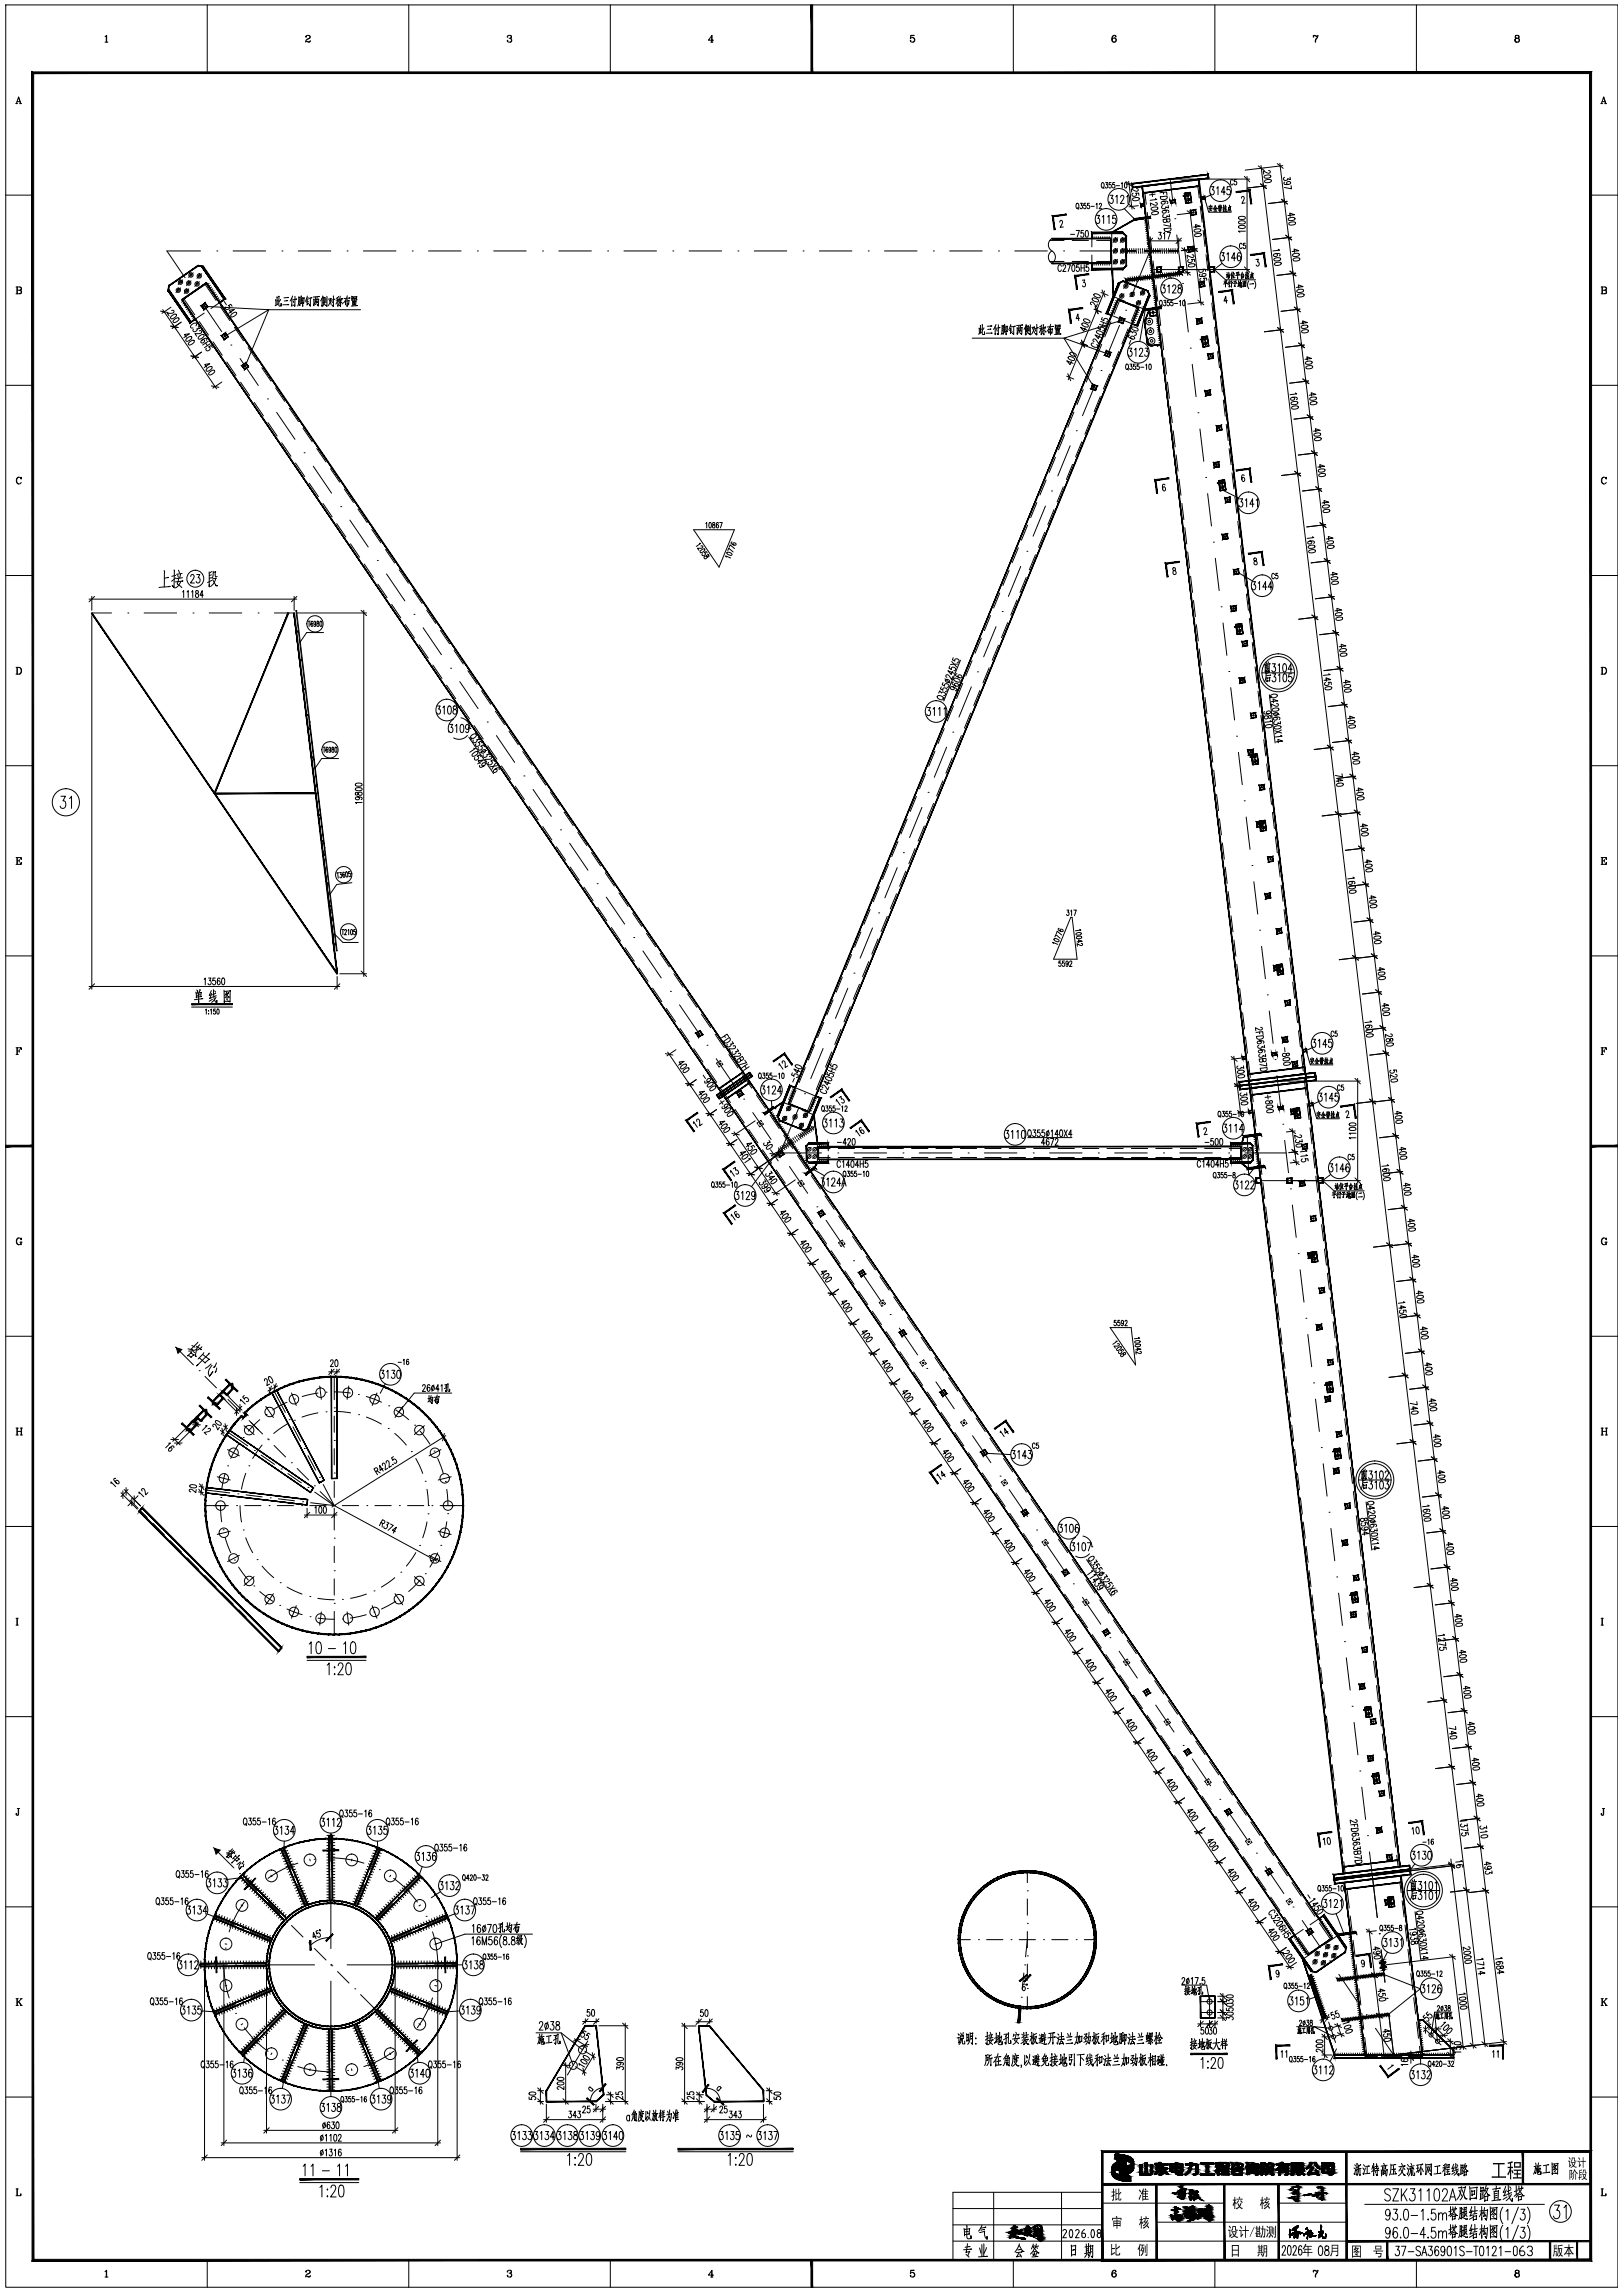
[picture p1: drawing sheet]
<svg xmlns="http://www.w3.org/2000/svg" width="598mm" height="845mm" viewBox="0 0 598 845" stroke-linecap="round" stroke-linejoin="round" font-family="sans-serif">
<!-- layer: 4 -->
<g fill="none" stroke="#000" stroke-width=".37">
<path d="M431.1 66l1 8.6M437.5 71.1l.4 3.6M73.9 92.5h-12.4l6.7 9.8M79.9 92.5h.1M85.9 92.5h12M103.9 92.5h.1M109.9 92.5h12M127.9 92.5h.1M133.9 92.5h12M151.9 92.5h.1M157.9 92.5h12M175.9 92.5h.1"/>
<path d="M181.9 92.5h12M199.9 92.5h.1M205.9 92.5h12M223.9 92.5h.1M229.9 92.5h12M247.9 92.5h.1M253.9 92.5h12M271.9 92.5h.1M277.9 92.5h12M295.9 92.5h.1M301.9 92.5h12M319.9 92.5h.1"/>
<path d="M325.9 92.5h12M343.9 92.5h.1M349.9 92.5h12M367.9 92.5h.1M373.9 92.5h12M391.9 92.5h.1M397.9 92.5h12M415.9 92.5h.1M421.9 92.5h12.4M423.7 92.5l-6.7 16.2M424.5 99.3h22.8M432.9 80.6h.1"/>
<path d="M433.6 86.6l1.4 11.9M71.6 107.3h.1M74.9 112.3l6.8 9.9M412.5 119.9l-4.6 11.1M414.7 114.3h.1M424.7 114l.3 2.4M426.4 115l-2.8 .3M435.7 104.4h.1M436.4 110.4l1.4 11.9M85 127.1h.1M88.4 132.1l6.8 9.9M405.6 136.5h.1"/>
<path d="M438.5 128.3h.1M439.3 134.2l1.4 11.9M443.8 124.1l.4 3.6M98.6 147h.1M101.9 151.9l6.8 10M396.5 158.7h.1M403.4 142.1l-4.6 11.1M441.4 152.1h.1M442.1 158.1l1.4 11.9M112 166.8h.1M115.4 171.8l6.8 9.9M394.3 164.3l-4.6 11.1"/>
<path d="M444.2 175.9h.1M450.1 177l.5 3.7M125.5 186.7h.1M128.9 191.6l6.8 10M385.2 186.5l-4.6 11.1M387.4 180.9h.1M444.9 181.9l1.4 11.9M447 199.8h.1M139 206.5h.1M142.4 211.5l6.8 9.9M376.1 208.7l-4.6 11.1M378.3 203.1h.1"/>
<path d="M447.8 205.7l1.4 11.9M33.8 225.9h7.3M47.1 225.9h.1M53.1 225.9h12M71.1 225.9h.1M77.1 225.9h12M95.1 225.9h.1M101.1 225.9h7.3M152.5 226.4h.1M155.9 231.3l6.7 10M367 230.9l-4.6 11.1M369.2 225.3h.1"/>
<path d="M449.9 223.6h.1M450.6 229.5l1.4 12M456.4 230l.5 3.6M166 246.2h.1M169.4 251.2l6.7 9.9M357.9 253.1l-4.6 11.1M360.1 247.6h.1M452.7 247.4h.1M453.4 253.4l1.5 11.9M179.5 266.1h.1M182.9 271l6.7 9.9M348.8 275.3l-4.6 11.1"/>
<path d="M351 269.8h.1M455.6 271.3h.1M456.3 277.2l1.4 11.9M462.1 278l.5 3.6M193 285.9h.1M196.4 290.9l6.7 9.9M339.7 297.5l-4.6 11.1M341.9 292h.1M458.4 295.1h.1M206.5 305.8h.1M209.9 310.7l6.7 9.9M330.6 319.7l-4.6 11.1"/>
<path d="M332.8 314.2h.1M459.1 301l1.4 12M461.2 318.9h.1M465.1 302.4l.4 3.7M220 325.6h.1M223.4 330.6l6.7 9.9M323.7 336.4h.1M462 324.9l1.4 11.9M233.5 345.5h.1M236.9 350.4l6.7 9.9M314.6 358.6h.1M321.5 341.9l-4.6 11.1"/>
<path d="M464.1 342.7h.1M464.8 348.7l1.4 11.9M471.4 355.4l.4 3.6M247 365.3h.1M250.4 370.3l6.7 9.9M312.4 364.1l-4.6 11.1M466.9 366.6h.1M467.6 372.5l1.5 12M260.5 385.1h.1M263.9 390.1l6.7 9.9M303.3 386.3l-4.6 11.1M305.5 380.8h.1"/>
<path d="M469.8 390.4h.1M470.5 396.4l1.4 11.9M274 405h.1M277.3 409.9l6.8 10M294.2 408.6l-6.7 16.2M296.4 403h.1M472.6 414.2h.1M477.7 408.4l.4 3.6M287.5 424.8h.1M287.5 424.8h15.2M290.9 429.8l6.7 9.9M308.7 424.8h.1"/>
<path d="M314.7 424.8h12M332.7 424.8h.1M338.7 424.8h12M356.7 424.8h.1M362.7 424.8h12M380.7 424.8h.1M386.7 424.8h12M404.7 424.8h.1M410.7 424.8h12M428.7 424.8h.1M434.7 424.8h12M452.7 424.8h.1"/>
<path d="M458.7 424.8h15.2M464.5 435h22.8M473.3 420.2l1.4 11.9M475.4 438.1h.1M301 444.7h.1M304.3 449.6l6.8 10M476.1 444l1.5 11.9M314.5 464.5h.1M317.8 469.5l6.8 9.9M478.3 461.9h.1M479 467.9l1.4 11.9M484 461.3l.4 3.7"/>
<path d="M328 484.4h.1M331.3 489.3l6.8 10M481.1 485.7h.1M481.8 491.7l1.5 11.9M341.4 504.2h.1M344.8 509.2l6.8 9.9M484 509.6h.1M484.7 515.5l1.4 11.9M489.7 509.3l.4 3.7M354.9 524.1h.1M358.3 529l6.8 10M486.8 533.4h.1"/>
<path d="M487.5 539.4l1.4 11.9M492.6 533.8l.5 3.7M368.4 543.9h.1M371.8 548.9l6.8 9.9M489.6 557.2h.1M381.9 563.8h.1M385.3 568.7l6.7 9.9M490.3 563.2l1.5 11.9M395.4 583.6h.1M398.8 588.6l6.8 9.9M492.5 581.1h.1M493.2 587l1.4 11.9"/>
<path d="M498.9 586.8l.5 3.6M408.9 603.5h.1M412.3 608.4l6.7 9.9M495.3 604.9h.1M496 610.8l1.4 12M422.4 623.3h.1M425.8 628.3l6.7 9.9M498.2 628.7h.1M498.9 634.7l1.4 11.9M504 629l.4 3.6M435.9 643.1h.1M439.3 648.1l6.7 9.9"/>
<path d="M501 652.6h.1M501.7 658.5l1.4 11.9M506.9 653.5l.4 3.6M449.4 663h.1M452.8 667.9l6.7 10M503.8 676.4h.1M94 696.1h.1M109.7 686.5a39.5 39.5 0 0 0-11 5.6M115.7 685.1h.1M121.9 684.6l5.4 .4 6.8 1.5M139.8 688.9h.1M145 692.1a38.7 38.7 0 0 1 8.8 8.7"/>
<path d="M378.5 696.7h.1M378.5 689.3v4.4M378.5 699.7v6M462.9 682.8h.1M466.3 687.8l6.7 9.9M504.5 682.3l2.9 24.3-1.8-15.6M512.3 699l.4 3.6M83 717.8h.1M90 700.8a37.8 37.8 0 0 0-5.6 11M121.9 700.3v17.7M157 706.1h.1M159.4 711.8l1.5 6.8 .4 5.4"/>
<path d="M353.1 714.7h4.4M360.5 714.7h.1M363.5 714.7h6M372.5 714.7h.1M375.5 714.7h6M378.5 708.7h.1M378.5 711.7v6M378.5 714.7l-.7 6.3M384.5 714.7h.1M387.5 714.7h6M396.5 714.7h.1M399.5 714.7h4.4"/>
<path d="M476.4 702.7h.1M479.8 707.6l6.7 10M508.1 712.5h.1M508.8 718.5l1.5 11.9M82.5 724l.4 5.4 1.5 6.8M98.2 724h17.7M121.9 724h.1M121.9 730v17.7M127.9 724h17.7M159.4 736.2a39.4 39.4 0 0 1-5.6 11M160.8 730.2h.1M376 738.9l-.7 6.4"/>
<path d="M376.3 735.9h.1M377.2 727l-.6 6M377.5 724h.1M378.5 732.7h.1M378.5 720.7h.1M378.5 723.7v6M378.5 735.7v4.4M442.3 737.5h5.4M445.6 735.5v8M489.9 722.5h.1M493.3 727.5l6.7 9.9M511 736.3h.1"/>
<path d="M86.8 741.9h.1M90 747.2a38.1 38.1 0 0 0 8.7 8.7M104 759.1h.1M145 755.9a38.9 38.9 0 0 1-10.9 5.6M149.8 751.9h.1M216.6 752l-7.6 12.6M442.3 741.5h5.4M489.5 745.1l2.5 7.5M503.4 742.4h.1M506.8 747.3l6.7 9.9M511.7 742.3l1.8 15.6M525.5 748.2l5.4 5.3"/>
<path d="M109.7 761.5l5 1.2 7.2 .7M128.1 762.9h.1"/>
</g>
<!-- layer: 0 -->
<g fill="none" stroke="#000" stroke-width=".37">
<path d="M2.1 1.8h594v841h-594zM38.7 13.5l.6-.5v2.5M38.7 15.5h1.1M39.2 13.2v2.3M76.3 1.8v25M112.8 13.5l-.2 .1a.84 .84 0 0 1 .9-.6 .84 .84 0 0 1 .8 .8l-1.5 1-.2 .7M113.7 13l.5 .8-1 .7M114.3 15.2l-.4 .2-1.3-.1M114.3 14.9l-.2 .6-1.1-.3M150.6 1.8v25M187 13.5v.3l.1-.6a.91 .91 0 0 1 1.3 .2l-.1 .6-.7 .1M188 13l.3 .4-.3 .7 .6 .6a.85 .85 0 0 1-.8 .9 .85 .85 0 0 1-.9-.7l.1 .2"/>
<path d="M188.3 14.3l.1 .8-.4 .4M224.9 1.8v25M261.9 15.5h.8M262.2 13.3v2.2M262.9 14.8h-1.9l1.3-1.8v2.5M335.6 13.2l1.2-.2h-1.2l-.2 1.2a.89 .89 0 0 1 1.3-.3 .89 .89 0 0 1 0 1.4 .89 .89 0 0 1-1.3-.4l.1 .2M336.3 13.9l.6 .7-.1 .6-.5 .3M373.3 1.8v25M410.5 13a1.5 1.5 0 0 0-.2 2.5M410.6 14l.6 .7-.6 .8M411.1 13.4v.2l.1-.2a.8 .8 0 0 0-.8-.4 .8 .8 0 0 0-.7 .6 1.32 1.32 0 0 0 .6 1.9 .78 .78 0 0 0 1-.6 .78 .78 0 0 0-.7-.9 .78 .78 0 0 0-.9 .7M447.6 1.8v25"/>
<path d="M483.9 13.5l.3-.5 .9 .4 .4-.4-.1 .8-.6 .8-.1 .9M483.9 13v.8M484 13.3l1.1 .1M485.4 13.8a1.82 1.82 0 0 0-.8 1.7M521.8 1.8v25M558.7 13l-.3 .2-.2 .6a.83 .83 0 0 0 1.5 0l-.1-.6-.9-.2-.3 .4 .3 .7M559.2 13l.4 .4-.4 .7 .6 .5a.83 .83 0 0 1-.9 1 .83 .83 0 0 1-.7-1.3l.5-.2-.5 .5 .2 .7 .3 .2M559.2 14.1l.5 .5-.1 .7-.4 .2M5.8 38.2h.7M6 38.2l.9-2.5 .8 2.5M6.3 37.5h1M6.9 36l.7 2.2"/>
<path d="M7.2 38.2h.7M589.8 38.2h.7M590 38.2l.8-2.5 .9 2.5M590.2 37.5h1.1M590.8 36l.7 2.2M591.2 38.2h.7M2.1 71.9h10M396.7 75l.1-.1a1.08 1.08 0 0 1 .7 1 1.08 1.08 0 0 1-.7 1 1.48 1.48 0 0 1-.1-1.9zM397 76.5l.4 .6M398 74.9h.8l-.4 .8a.56 .56 0 0 1 .5 .8 .56 .56 0 0 1-1 0M400 74.9h-.6v.8a.59 .59 0 0 1 .8 .5 .59 .59 0 0 1-.9 .5l-.1-.2M401.4 74.9h-.7v.8a.59 .59 0 0 1 .8 .5 .59 .59 0 0 1-.9 .5v-.2"/>
<path d="M402 76h1.2M403.8 75.3l.4-.4v2M404 79.3h1.1l-.6 1.2a.86 .86 0 0 1 .7 1.1 .86 .86 0 0 1-1.3 .5l-.1-.3M405 75.4l.1-.3a.44 .44 0 0 1 .6-.1 .44 .44 0 0 1 .1 .7l-.8 1.2h.9M406 67.4l.1-.1a1.08 1.08 0 0 1 .7 1 1.08 1.08 0 0 1-.7 1 1.48 1.48 0 0 1-.1-1.9zM406.1 79.9l.5-.6v3.1M406.3 68.9l.4 .6M407.3 67.3h.8l-.4 .7a.56 .56 0 0 1 .5 .9 .56 .56 0 0 1-1 0M408.1 79.9l.5-.6v3.1M409 72h1.1l-.6 1.1a.9 .9 0 0 1 .6 1.1 .9 .9 0 0 1-1.1 .6l-.2-.4M409.3 67.3h-.6v.7a.59 .59 0 0 1 .8 .6 .59 .59 0 0 1-.9 .5l-.1-.2M410.7 67.3h-.7v.7a.59 .59 0 0 1 .8 .6 .59 .59 0 0 1-.9 .5v-.2"/>
<path d="M411 79.3h-1v1.2a.91 .91 0 0 1 1.2 .8 .91 .91 0 0 1-1.2 .9l-.2-.4M411.1 72.5l.5-.5v3M411.3 68.4h1.2M412.9 72.7l.1-.4a.66 .66 0 0 1 .9-.2 .66 .66 0 0 1 .1 1l-1.2 1.9h1.4M413.1 67.7l.4-.4v2M414.2 76.9l3.7 3.7M414.5 67.4l.2-.1a1.21 1.21 0 0 1 0 2l-.4-.9zM414.8 66.9l2.3 1.8M415.1 72.5l.5-.5v3M415.8 75.2l2.2 1.8M415.8 66.8l1.3 10.3M417.3 73.2l1.9-.4 .6 .5-.5 .5-1.5 .1-.5-.3z"/>
<path d="M417.5 71.2l-.3 .1a.71 .71 0 0 0 .8 1.1 .71 .71 0 0 0 .4-1.2h1.1l.1 .8M418.4 67.5l-3.4 .4M418.7 69.5h.4a.54 .54 0 0 1 .1 .8 .54 .54 0 0 1-.7 .1l-1.7-.8 .1 1.2M419.4 75.8l-3.5 .4M424.2 76.7l1.8-.4 .6 .5-.4 .5-1.6 .2-.5-.4zM424.4 78.3l1.8-.4 .6 .6a1.58 1.58 0 0 1-2.5 .1zM424.5 70.9l.1 1.5M425.6 71.6l-2.1 .2M425.7 73.1l.5 .4-2.5 .3M425.7 74.6l.4 .1a.54 .54 0 0 1 .2 .8 .54 .54 0 0 1-.8 .1l-1.7-.8 .2 1.1M427.3 71l2.5-.3 .1 1.1M427.5 72.5l2.5-.3a1.35 1.35 0 0 1-.8 1.4 1.35 1.35 0 0 1-1.5-.3z"/>
<path d="M428.5 74.2l.7 .2a.67 .67 0 0 1-.6 .9 .67 .67 0 0 1-.7-.8l.6-.3a1.23 1.23 0 0 1 1.8 .4l-.3 .4M428.6 70.9l.1 .6M428.9 77.5l.7 .2a.68 .68 0 0 1-.6 .9 .68 .68 0 0 1-.8-.8l.7-.3a1.21 1.21 0 0 1 1.8 .4l-.3 .4M430.4 75.7l.1 .9-1-.4a.7 .7 0 0 1-1 .8 .7 .7 0 0 1-.1-1.2M430.8 79l.1 .9-1-.4a.69 .69 0 0 1-.9 .8 .69 .69 0 0 1-.2-1.2M432.1 66h28.3M437.4 77.7l2.2 1.7M438.4 77.5l4.1 34.9M438.6 71.3l-1.8 .2 .4 3.3M439.5 78.4l-5.8 .7M443.9 73.3l1.4 4.9h8.3M445.5 76.1l1-.2-.1 .4"/>
<path d="M445.5 75.9l-.1 .5M445.9 75.5l.1 .3M445.9 76.2l-.2 1 .8 .6M446 71.9l-2.2 1M446.2 68.8h1.1l-.6 1.1a.85 .85 0 0 1 .6 1.2 .85 .85 0 0 1-1.2 .4l-.1-.3M446.2 76.8l-.8 1.1M446.5 76.7l-1.2 .2M447.7 75.8l.6 1.1h.2l-.3-.2M447.7 76.7v1.1M447.7 75.6l-.8 1.5M447.9 76.7l-.5 .1M448 77.2l-.7 .1"/>
<path d="M448.1 77.8h-1M448.3 69.4l.5-.6v3M448.9 76.5l-.1 .4M448.9 76.6l1.2-.2-.1 .3M449.1 75.6v.8M449.1 76.8l.1 .9v-.3M449.2 77l.6-.2v.7M449.4 75.6l.1 .8M449.5 76.6v1.4v-.3M449.8 75.5l-.1 .9M449.9 76l-1 .1M450.8 75.6v2.3"/>
<path d="M451 76.3l-.4 .1M451 76.7l-.5 .4M451.4 76.9v.9M451.5 75.6v1.1M451.5 70.8h-1.5l1-2v3M451.7 77.3h-.6M451.8 77.8h.2l-1 .1M451.8 76.1l-.6 .2M451.9 76.6l-.8 .2M452.5 77.3l-.1 .6M452.6 76.4l.1 .9 .6-.2v-.6l-.7 .1M452.8 77.4v.4"/>
<path d="M452.9 75.6l.1 1M453.1 77.4l.1 .5M453.2 68.8h-1l-.1 1.3a.94 .94 0 0 1 1.4 .5 .94 .94 0 0 1-1 1.2l-.5-.6M453.3 77.3l.3 .6M453.4 76.1h-.4M454.3 66.6a.53 .53 0 0 0-.6-.4 .53 .53 0 0 0-.4 .7v.5a.53 .53 0 0 0 .4 .7 .53 .53 0 0 0 .6-.4M455.5 66.1h-.6v.8a.59 .59 0 0 1 .8 .6 .59 .59 0 0 1-.9 .5l-.1-.2M456.4 79.9l1.9-.1 .4 .1 .1 .5-.5 .4h-1.5l-.5-.4zM457.4 73l.1-.3a.55 .55 0 0 1 .7-.2 .55 .55 0 0 1 .2 .8l-.8 1.6 1.1-.1M458.4 65l2 2M459.4 65v35.3M463.6 61.1l2.2 1.8"/>
<path d="M464.4 67.7l2.2 1.8M464.6 61l19.9 167.5M465.8 64.9l1.9-.4 .5 .5a1.6 1.6 0 0 1-2.5 .1zM466 66.5l1.3-.4 1.1 .4a1.64 1.64 0 0 1-2.5 .5zM466.5 68.5l-7 .8M467.4 62.8l.3 .1a.55 .55 0 0 1 .2 .8 .55 .55 0 0 1-.8 .1l-1.6-.8 .1 1.1M470.6 60.3l2.2 1.7M471.5 60.2l23.9 200.4M472.1 73.4l2.2 1.8M472.7 61l-14 1.7M473.4 67.1l-.3 .6a1.6 1.6 0 0 0 2.4-.4 .73 .73 0 0 0-.9-.4 .73 .73 0 0 0-.4 .9l.6 .2M474.2 74.2l-6.9 .8"/>
<path d="M474.5 79.4l2.4-.3-1.7-.6 .1 1.2M475.3 65.3l.1 .9-1-.4a.7 .7 0 0 1-1 .7 .7 .7 0 0 1-.1-1.1M475.7 68.4l.1 1.2-2.6-.5M586.1 71.9h10M387.5 87.9a2.65 2.65 0 0 0 0 4.5 2.66 2.66 0 0 0 0 4.6M387.5 92.4a2.66 2.66 0 0 1 0 4.6M390.5 81.9v-.4a.55 .55 0 0 1 .8-.2 .55 .55 0 0 1 .1 .8l-.8 1.7 1.2-.2M391 98.1a.66 .66 0 0 0-.8-.6 .66 .66 0 0 0-.4 1v.6a.66 .66 0 0 0 .4 .9 .66 .66 0 0 0 .8-.6M391.6 98.1l.1-.3a.55 .55 0 0 1 .8-.1 .55 .55 0 0 1 0 .8l-1 1.5h1.2M393.2 97.5h1.2l-.9 2.5M394.4 86.4h1.5M395.1 97.6l.4-.1a1.63 1.63 0 0 1-.1 2.5l-.5-1.1z"/>
<path d="M396.5 84.9h1.2l-.9 2.5M397.5 97.5h-.8l-.1 1.1a.71 .71 0 0 1 1.1 .6 .71 .71 0 0 1-1.1 .6l-.1-.3M398.3 97.5v2.5M398.3 98.7h1.2M399.2 84.9h-.9v1.1a.71 .71 0 0 1 1 .6 .71 .71 0 0 1-1 .6l-.1-.3M399.5 97.5v2.5M400.1 85l.2-.1a1.5 1.5 0 0 1 0 2.5l-.5-1zM401 97.5h-.8v1a.73 .73 0 0 1 1 .7 .73 .73 0 0 1-1.1 .6l-.1-.3M403.1 87.2v.7M403.1 97v.7M403.9 87.2v.7M403.9 97v.7"/>
<path d="M404.7 87.2v.7M404.7 97v.7M405.5 87.2v.7M405.5 97v.7M406.3 87.2v.7M406.3 97v.7M407.1 87.2v.7M407.1 97v.7M407.9 87.2v.7M407.9 97v.7M408.7 87.2v.7M408.7 97v.7"/>
<path d="M415.4 91.6v.7M415.4 92.6v.7M416.1 91.6v.7M416.2 92.6v.7M416.9 91.6v.7M417 92.6v.7M417.7 91.6v.7M417.8 92.6v.7M418.5 91.6v.7M418.6 92.6v.7M419.4 91.6v.7M419.4 92.6v.7"/>
<path d="M420.1 91.6v.7M420.2 92.6v.7M420.9 91.6v.7M421 92.6v.7M421.7 91.6v.7M421.8 92.6v.7M422.4 81.3l-.7 .1M422.4 82.1l-.6 .1M422.6 82.9h-.7M422.6 91.6v.7M422.6 83.7h-.6M422.6 92.6v.7"/>
<path d="M422.7 88.7h12.6M422.7 84.4l-.7 .1M422.8 85.3h-.7M422.9 86l-.7 .1M423 86.8l-.7 .1M423.1 87.6l-.7 .1M423.2 88.4l-.7 .1M423.3 89.2l-.7 .1M423.4 91.6v.7M423.4 90l-.7 .1M423.4 92.6v.7M423.5 90.8l-.7 .1"/>
<path d="M423.6 91.6l-.7 .1M423.7 92.4l-.7 .1M423.7 87.7v3.8M423.8 93.2l-.7 .1M423.9 94l-.7 .1M424 94.8l-.7 .1M424.1 95.6l-.7 .1M424.1 91.6v.7M424.2 96.4h-.7M424.2 97.2l-.6 .1M424.2 92.6v.7M424.3 98h-.6"/>
<path d="M424.4 98.8h-.6M424.5 99.5l-.7 .1M424.7 87.7l-2 2M424.9 91.6v.7M425 92.6v.7M425.7 91.6v.7M425.8 92.6v.7M426.6 91.6v.7M426.6 92.6v.7M426.9 85.6h.9l-.5 1a.7 .7 0 0 1 .6 1 .7 .7 0 0 1-1.2 0M427.4 91.6v.7M427.4 92.6v.7"/>
<path d="M428.1 91.6v.7M428.2 92.6v.7M428.6 86.1l.5-.5v2.5M428.9 84.3l2.5-.3a1.34 1.34 0 0 1-.8 1.3 1.34 1.34 0 0 1-1.5-.2zM428.9 91.6v.7M429 92.6v.7M429.7 91.6v.7M429.8 80.7l.2 1 1-.1v-1l-2.5 .3 .1 .7 .3 .3 .6 .1 .4-.5M429.8 92.6v.7M430.1 85.6h1.1l-.8 2.5M430.6 91.6v.7M430.6 92.6v.7"/>
<path d="M431.2 82.2l.1 1.2-2.6-.5M431.4 91.6v.7M431.4 92.6v.7M432.1 91.6v.7M432.2 92.6v.7M432.9 91.6v.7M433 92.6v.7M433.7 91.6v.7M433.8 92.6v.7M433.9 100v.7M434.3 87.7v3.8M434.7 99.9v.7"/>
<path d="M435.3 87.7l-2 2M435.4 91.3l2.2 1.8M436.1 99.3h24.3M436.4 91.2l1.2 10.3M436.4 99.6l2.2 1.8M437.9 97.6l1.9-.4 .5 .5-.4 .5-1.6 .2-.5-.4zM438 95.6l-.2 .2a.7 .7 0 0 0 .7 1 .7 .7 0 0 0 .5-1.2h1l.1 .8M439 90.9l2.2 1.8M439.3 93.9h.3a.55 .55 0 0 1 .2 .8 .55 .55 0 0 1-.8 .1l-1.7-.8 .2 1.2M439.7 83.7l2.5-.3-1.7-.6 .1 1.2M440 84.7l1.9-.4 .5 .6-.4 .4-1.6 .2-.5-.3zM440.2 86.4l1.9-.4 .5 .5a1.58 1.58 0 0 1-2.5 .1z"/>
<path d="M441.1 91.7l-5.8 .6 2.2-.2M442.1 99.2l-.2 .1a.71 .71 0 0 0 .7 1.1 .71 .71 0 0 0 .4-1.2h1.1l.1 .8M445.6 98.4l.1 1.7M449.9 93.1h1.1l-.6 1.1a.9 .9 0 0 1 .7 1.2 .9 .9 0 0 1-1.2 .6l-.2-.5M450.3 97l-3 2.3 4.2 3.8h11.1M452 93.7l.5-.6v3M455.2 95.1h-1.5l1-2v3M456.4 83.3l1.9-.2 .5 .6a1.63 1.63 0 0 1-2.5-.2zM456.4 81.6l1.9-.2 .5 .6-.5 .5h-1.5l-.5-.5zM457 93.5l-.6-.4a1.92 1.92 0 0 0 .1 3 .88 .88 0 0 0 .6-1 .88 .88 0 0 0-1-.7l-.3 .7M457.6 90.1l-.3-.5a1.07 1.07 0 0 0-.7 1 1.07 1.07 0 0 0 .7 1l.3-.4M458.4 98.3l2 2"/>
<path d="M458.8 85.2h-2.5l.5 .4M458.8 89.6h-.6l-.1 .9a.57 .57 0 0 1 .9 .5 .57 .57 0 0 1-.9 .4l-.1-.2M462.7 95.6l.9-.1-.3 1a.69 .69 0 0 1 .7 1 .69 .69 0 0 1-1.2 .1M469.4 95.3l1.9-.3 .5 .5-.4 .5-1.5 .1-.5-.3zM469.6 97l1.9-.4 .5 .5-.4 .5-1.5 .2-.5-.4zM469.9 93.4l.6 .2a.67 .67 0 0 1-.5 .9 .67 .67 0 0 1-.8-.7l.7-.4a1.28 1.28 0 0 1 1.8 .5l-.4 .4M470.9 91.8l.5 .4-2.4 .3M473.7 86.7l2.2 1.7M474.7 80.5l1.9-.4 .5 .5-.4 .5-1.5 .2-.6-.4zM474.9 82.2l1.3-.4 1.1 .3a1.64 1.64 0 0 1-2.5 .5zM475.3 99.9l2.2 1.8M475.8 87.4l-7 .8"/>
<path d="M476 92.7l2.5-.3-1.7-.6 .1 1.2M476.3 93.7l1.9-.4 .5 .6a1.58 1.58 0 0 1-2.5 .1zM476.5 95.4l1.9-.4 .5 .5a1.58 1.58 0 0 1-2.5 .1zM5.9 105.7l1.8 .2 .2 .6-.6 .4M5.9 108.2l1.8-.1 .2-.7-.6-.5 .5 .5-.1 .6-.4 .2M6.3 105.7v2.5M6.4 105.7v2.5M7.3 105.7l.5 .5-.1 .5-1.3 .2M59.1 114.6l2.8 .6M59.9 114.1l19.9 29.2M63 113.2l-3.3 2.3M63 116.6l1.3-.8h.6a1.49 1.49 0 0 1-2.1 1.4z"/>
<path d="M63.2 114.4l.4-.1a.54 .54 0 0 1 .5 .6 .54 .54 0 0 1-.6 .5h-1.9l.7 1M63.9 118l1.3-.9 .8 .2-.2 .7-1.3 .8h-.6zM66.7 118.7l-3.3 2.3M67.5 110.9l-.6 .5M67.9 111.6l-.5 .4M68.4 112.3l-.6 .4M68.9 112.9l-.6 .4M69.3 113.6l-.6 .4M69.7 114.3l-.5 .4M70.2 114.9l-.6 .4M70.7 115.6l-.6 .4M71.1 116.2l-.6 .4"/>
<path d="M71.5 116.9l-.5 .4M75.4 112.9l23.6 1.2-16.2 9.8M77 104.5l-.5 .4M77.5 105.1l-.6 .4M77.9 105.8l-.5 .4M78.4 106.5l-.6 .3M78.8 107.1l-.5 .4M79.3 107.8l-.6 .4M79.7 108.4l-.5 .4M80.2 109.1l-.6 .4M80.6 109.8l-.5 .3M81.1 110.4l-.6 .4"/>
<path d="M82.6 111.1l.8 1.2M85.2 115.9l1.2-.8 .7 .1a1.49 1.49 0 0 1-2.1 1.4zM85.2 115.3l-.7-1 1.8-.3-2 1.5M85.5 112.8l-.5-.7-.9 .5a.71 .71 0 0 1 .1 1.3 .71 .71 0 0 1-1.1-.6l.1-.2M101.6 110.4l.1 2.1M102 109.4l.1 2.8M102.5 111.9l-1.1 .7M102.5 110.8l-.4 .1M102.7 109.1v3.4l.3 .3 .6-.1v-.9v.9M103.4 110.3l-.7 .9M105.7 110.8h.3l-1.3 .1M105.9 109.6h.4l-1.7 .1"/>
<path d="M106.1 112.3h.3h-2.2M107.5 109.9v3v-.5M107.8 109.1l-.9 1.8M108 110.9l.2 .6M108.6 109.2v3.6l-.4-.4 .4 .4M109 110.3l.3-.1-1.5 .3M110 109.4v2.1l-.3 1.3M110.1 109.6h.5l-.2 3-.2-.2 .3 .2M110.4 110.4l-.3 .1M110.4 111.1l-.3 .1M110.9 109l.1 1.8M111 110.9l-.3 1 .5-.2"/>
<path d="M111.1 111.4l.2 .5M111.3 110.1l-.6 .1M111.4 110.7l-.7 .2M111.5 109.6v3.3v-.5M111.5 109.9l.6-.1-.2 2-.2-.4 .2 .3M113.2 110.6l-.1 1.8 .7-.7M113.2 109.1l-.7 1.9M113.5 110.4l-.6 .2M113.6 109.7l-.6 .2M113.6 111.1l-.8 .2M114.3 109.9v2.9l-.3-.5 .3 .4M114.6 109.8l.3-.1-1.2 .2"/>
<path d="M115.5 110.2l.1 2.5v-.6M115.6 110.5l1.8-.4-.1 2.7-.4-.5 .4 .4M116.1 111l.3 .4-.1-.2M116.2 109.5l-.4 2.5M116.8 111l.3 .6-.1-.2M116.8 109.4l-.2 2-.4 .9M117.3 109.3h.4l-2.3 .1M118.7 109.9l-.1 3v-.4M118.9 109l-.7 1.9M119.3 111.8l.5 .8M119.4 110.3l-.1 1.5-.4 1.1M119.7 111.4v.1l.1-1.9-.7 .1-.1-.3 .1 2.4v-.3"/>
<path d="M120 109.9l.1 1.7M120.1 112.5l.3 .3M120.4 109.2v3.7l-.4-.5M121 110.2l1-.2-1.1 2.7M121.3 110.4l.7 1.8M122.2 110.8l.2 .7M122.8 109v3.9l-.5-.5 .5 .5M123.2 110.3l-1.2 .3M124.5 109.7v3.2v-.4M124.5 110.5l-.7 1.5M124.5 110.7l.3 .4M124.8 109.2l-.9 .8"/>
<path d="M124.9 110.3l-1.1 .3M125.2 110.3l1-.3-.3 .7M125.2 111.1l-.5 1.1M125.3 109.1l-.3 1.8M125.4 110.5l.1 2.4-.4-.5 .4 .4M125.7 111.2l.5 .8M127.3 110.8v1.5v-.6M127.3 111l1.3-.3-.2 1.6-.3-.4 .3 .4M127.9 110.3v2.7v-.6M127.9 109l-.4 1.3-1 1.3M128.6 109.8h.4l-2.3 .2M129.6 109.1l.1 1.2v-.2l1.7-.2v-.7l-1.7 .2"/>
<path d="M130.2 109.5l.1 .5M130.5 110.1v.9M130.5 112.3l.4-.1-.9 .1M130.6 111.4h.3l-.9 .1M130.8 109.4l-.1 .6M130.8 111.8l-.8 .1M131.1 112.7v-1.9l-1.1 .3-.1-.2 .1 1.8M131.3 110.5l.3-.1-2.1 .3M131.5 112.6h.3l-2.4 .2M132.8 114.1h-33.8l-8.7 20.8M361.1 119.9l.2 2.8M361.8 119.6l.1 3.4 .2 .3 .7-.1-.1-.9v.9"/>
<path d="M366.9 119.6l-.9 1.8M367.8 119.6l-.1 3.7-.3-.5 .3 .4M369.2 119.8v2.2l-.3 1.2M370.1 119.5l.1 1.8M372.4 119.6l-.8 1.9M375.4 120l-.5 2.5M376 119.9l-.2 1.6-.4 1.2M376.5 119.8h.3l-2.3 .1M378.1 119.5l-.8 1.9M379.6 119.6v3.8l-.4-.5M382 119.5v3.9l-.5-.5 .5 .5M383.9 119.7l-.9 .7"/>
<path d="M384.5 119.6l-.4 1.8M387.1 119.5l-.5 1.3-.9 1.3M388.8 119.6v1.2v-.3l1.8-.1v-.7l-1.8 .2M389.4 120v.5M389.9 119.9v.6M397.7 117.3l-1.2 .1 .6-1.7 .3 2.4M398.7 119.2l.5-.2 1 .3 .8 .6-.1 .4a1.62 1.62 0 0 1-2.2-1.1zM398.7 103.2l.9-.1-.3 1a.7 .7 0 0 1 .7 1 .7 .7 0 0 1-1.2 .2M399.3 117.7a1.62 1.62 0 0 1 2.2 1.1 1.62 1.62 0 0 1-2.2-1.1zM402.4 110l.7-.2 .9 .2 .7 .6v.5a1.63 1.63 0 0 1-2.3-1.1zM403.1 108.4l.6-.2 .9 .3 .8 .6-.1 .4a1.62 1.62 0 0 1-2.2-1.1zM403.1 113.9l2.6 1.1"/>
<path d="M403.5 113l1.1 2.6M404.3 112l-.4 1.1-1.1-1.5a.54 .54 0 0 0-.8-.2 .54 .54 0 0 0 0 .8l.1 .1M405.1 119.5l2.3 .9M405.5 118.4l2.3 1M405.6 107.8l2.7 1M406 106.8l1.1 2.6M406.1 116.9l-.3 .8 .9 .4a.73 .73 0 0 1 1-.7 .73 .73 0 0 1 .1 1.3l-.2-.1M406.6 118.9l-.4 1M407 107.2l-13.4 32.7M409.2 115.2l.7 .3M409.5 114.5l.6 .2M409.8 113.7l.7 .3"/>
<path d="M410.1 113l.7 .3M410.4 112.2l.7 .3M410.7 111.5l.7 .3M411 110.8l.7 .2M413.2 118.1l-21.2 6.5 16.1 5.8M415.4 103.3l.1 .7M415.6 102.2l.1 .7M416.2 103.2l.1 .7M416.4 102.1l.1 .7M417 103.1l.1 .7M417.2 102l.1 .7M417.4 118.6l.7 .2"/>
<path d="M417.7 117.8l.7 .3M417.8 103l.1 .7M418 101.9v.7M418 117.1l.7 .3M418.3 116.3l.7 .3M418.6 115.6l.7 .3M418.6 102.9l.1 .7M418.8 101.8v.7M418.9 114.9l.7 .2M419.2 114.1l.7 .3M419.4 102.8l.1 .7M419.5 101.7l.1 .7"/>
<path d="M420.2 102.8l.1 .7M420.3 101.6l.1 .7M421 102.7l.1 .6M421.2 101.5v.7M421.6 113.9l.3 .1M421.8 102.6l.1 .7M421.9 114.3l-2 11.5M421.9 101.4l.1 .7M422.6 102.5l.1 .7M422.7 101.3l.1 .7M423.4 102.4l.1 .7M423.5 101.2l.1 .7"/>
<path d="M424.2 102.3l.1 .7M424.3 101.1l.1 .7M424.6 100.3l-.7 .1M424.7 101.1l-.7 .1M424.8 101.9l-.7 .1M424.9 102.7l-.7 .1M425 102.2v.7M425 103.5l-.7 .1M425.1 104.3l-.7 .1M425.1 101l.1 .7M425.2 105.1l-.7 .1M425.3 105.9l-.7 .1"/>
<path d="M425.4 106.7l-.7 .1M425.5 107.5l-.7 .1M425.6 108.3l-.7 .1M425.7 109.1l-.7 .1M425.8 109.9l-.7 .1M425.8 102.1l.1 .7M425.9 110.7l-.7 .1M425.9 100.9l.1 .7M426 111.5h-.7M426 112.3h-.6M426.1 113l-.7 .1M426.3 114.3l-.7 .1"/>
<path d="M426.4 115.1l-.7 .1M426.5 115.9l-.7 .1M426.6 102v.7M426.6 116.7h-.7M426.7 117.5l-.7 .1M426.7 100.9l.1 .6M426.8 118.3h-.7M426.9 119.1h-.7M427 119.8l-.7 .1M427.4 101.9v.7M427.4 110.8l.1-.1a1.07 1.07 0 0 1 .8 1 1.07 1.07 0 0 1-.8 1 1.44 1.44 0 0 1-.1-1.9zM427.5 100.7l.1 .7"/>
<path d="M427.8 112.3l.4 .6M428.1 105h1.1l-.6 1.1a.85 .85 0 0 1 .7 1.2 .85 .85 0 0 1-1.3 .4l-.1-.3M428.1 101.8l.1 .7M428.3 100.7l.1 .6M428.8 110.7h.7l-.4 .7a.56 .56 0 0 1 .5 .9 .56 .56 0 0 1-1 0M428.9 101.7l.1 .7M429.1 100.6l.1 .7M429.7 101.6l.1 .7M429.9 100.5l.1 .6M430.2 105.6l.5-.6v3M430.5 101.5l.1 .7M430.7 100.4l.1 .7"/>
<path d="M430.8 110.7h-.7v.7a.59 .59 0 0 1 .8 .6 .59 .59 0 0 1-.9 .5v-.2M431 101.5l.1 1M431.3 101.4l.1 .7M431.5 100.3v.7M432 105.7l.1-.4a.66 .66 0 0 1 1-.1 .66 .66 0 0 1 0 .9l-1.2 1.9h1.4M432.1 110.7h-.7v.7a.59 .59 0 0 1 .8 .6 .59 .59 0 0 1-.8 .5l-.1-.2M432.1 101.3l.1 .7M432.3 100.2l.1 .7M432.7 111.8h1.2M432.9 101.2l.1 .7M433 100.1l.1 .7M433.7 101.1l.1 .7"/>
<path d="M434.1 105.1v.9a1.01 1.01 0 0 1 1.2 .8 1.01 1.01 0 0 1-.9 1.2 1.09 1.09 0 0 1-.4-1.3 1.09 1.09 0 0 1 1.1-.7v-.9zM434.5 101l.1 .7M434.6 111.1l.3-.4v2M435.9 110.8l.2-.1a1.18 1.18 0 0 1 0 2l-.4-.9zM438.5 100.4l-2.3 .2M441.3 110.6l2.2 1.7M442.2 101l-.3 .4a1.55 1.55 0 0 0 2.5-.3 .75 .75 0 0 0-1-.3 .75 .75 0 0 0-.4 .9l.6 .1M442.5 102.6l-.2 .1a.7 .7 0 0 0 .7 1 .7 .7 0 0 0 .4-1.2h1.1l.1 .8M443.4 111.3l-5.8 .7M451.1 103.9l.1 .4M451.5 103.5v2.3v-.3M451.9 103.4l-.9 .2"/>
<path d="M451.9 103.7l-.2 .6M452 101.4v.4M452 100.4l.2 .3M452.1 104.5l-1.3 .2M452.2 110.8l-1.2 .1 .6-1.7 .3 2.5M452.2 101.1v.9M452.4 101.9l-.6 .3M452.4 101l-.6 .2M452.5 101.6v1l.5-.2 .1-.8-.6 .1M452.7 100.3v1.4M452.9 104.4v1.4v-.4M453 103.4l-.5 .8"/>
<path d="M453.1 104l-.7 .9M453.1 101l-.4 .1M453.7 104.3v1.5l-.2-.3M453.7 100.8v1.9v-.3M453.8 103.6l-.5 .1M453.9 100.2l-.5 1.3M454 104.2l-.9 .1M454.1 101.3l.2 .7-.1-.4M454.3 100.3l.1 .3M454.6 101l-.1 1.4M454.9 100.9l-.9 .1M455 103.6v2l-.3-.3 .3 .2"/>
<path d="M455 102.3l-1.1 .1M455.3 103.6l-.7 .1M455.5 104.3h.2l-1.4 .1M455.6 100.7l.1 .5M456 100.4v2.2v-.3M456.3 103.5l.1 1.8-.4 .2 .6-.4M456.4 100.3l-.9 .1M456.4 100.6l-.2 .6M456.5 104.8l.9-.7-.2 1.1M456.5 101.3l-1.2 .2M456.6 104.4l-.6 .2M456.7 104l.1 1.7h.7v-.5v.5"/>
<path d="M457 103.4v2v-.2M457.3 101.6l.1 1 .6-.2 .1-.8-.7 .2M457.7 100.3l-.5 1.1 1-.2M457.8 100.8l.5 .7M458 104.1v1.6l.8-.3-.1-1.2M458 104.3l1.1-.2-.1 1.5-.1-.2M458.3 104.2v1.3M458.5 103.6l-.1 .6M458.5 105h-.2M458.5 104.6h-.2M459 103.6h.2l-1.4 .1M459.1 100.3v2.3"/>
<path d="M459.3 101l-.5 .1M459.3 101.4l-.6 .4M459.7 101.6v.9M459.7 100.3v1.1M459.9 102h-.5M460 102.5h.2l-.9 .1M460.1 100.8l-.7 .2M460.1 103.5a2.49 2.49 0 0 0 0 2.9M460.2 101.3l-.8 .2M460.7 102l-.1 .6M460.9 101.1v.9l.7-.2v-.6l-.7 .1M461 102.1l.1 .4"/>
<path d="M461.2 100.3v1M461.3 102.1l.1 .4M461.6 102l.3 .6M461.6 100.8h-.4M461.7 104.6l.2-.1-1.5 .2M462.2 103.5a2.49 2.49 0 0 1 0 2.9M476.8 113.1l2.3 1.8M477.4 100.7l-7 .8M477.6 105.9l2.5-.3-1.8-.6 .2 1.2M477.9 107l1.8-.4 .6 .5-.5 .5-1.5 .2-.5-.4zM478.1 108.6l1.2-.4 1.2 .4a1.64 1.64 0 0 1-2.5 .5zM478.9 113.9l-6.9 .8"/>
<path d="M479.2 119.2l2.5-.3-1.8-.7 .2 1.3M589.9 105.7l1.8 .2 .2 .6-.6 .4M589.9 108.2l1.8-.1 .2-.7-.6-.5 .5 .5-.1 .6-.4 .2M590.2 105.7v2.5M590.4 105.7v2.5M591.3 105.7l.5 .5-.1 .5-1.3 .2M62.9 120.2l2.7 .5M68.6 124.9l1.3-.9 .7 .2-.1 .7-1.3 .8-.6-.1zM68.6 124.3l-.7-1.1 1.9-.2-2.1 1.4M69.6 126.3l1.2-.9 .7 .1a1.49 1.49 0 0 1-2.1 1.4zM70.4 131.2l2.7 .5M72.2 120.1a.66 .66 0 0 0 0-1 .66 .66 0 0 0-1 .1l-.5 .4a.66 .66 0 0 0-.6 .9 .66 .66 0 0 0 1 .3"/>
<path d="M73 120.3l.6 .7-1.1 .2a.7 .7 0 0 1-.5 1.1 .7 .7 0 0 1-.7-1M73.2 124.1l1.3-.9 .6 .1a1.49 1.49 0 0 1-2.1 1.4zM73.4 121.9l.4-.1a.54 .54 0 0 1 .5 .6 .54 .54 0 0 1-.6 .5h-1.9l.7 1M74.2 129.7l-3.3 2.3M74.4 125.3l.7-.1a.67 .67 0 0 1-.1 1 .67 .67 0 0 1-1-.3l.4-.6a1.23 1.23 0 0 1 1.8-.4l-.1 .5M75.8 126.4l.6 1M76.1 135.3l-.7-1 1.9-.3-2.1 1.4M76.1 135.9l1.3-.8h.6a1.49 1.49 0 0 1-2 1.4zM76.8 125.7l-2.1 1.4M77.1 137.3l1.2-.9 .8 .2-.2 .7-1.3 .8-.7-.2zM77.4 126.7l-2.1 1.4M78.3 128l-.5-.7-.9 .6a.71 .71 0 0 1 .1 1.2 .71 .71 0 0 1-1.1-.6l.2-.2"/>
<path d="M358.2 124.6h33.8l11.1 18.1M360.7 120.9l.1 2M361.7 122.4l-1.2 .7M361.7 121.3l-.4 .1M362.5 120.8l-.6 .9M364.9 121.3h.2l-1.2 .1M365 120.1h.4l-1.7 .1M365.2 122.7h.4l-2.3 .1M366.6 120.4l.1 3v-.5M367.2 121.4l.1 .6M368.1 120.7h.4l-1.6 .3M369.2 120.1l.5-.1-.1 3.1-.2-.3 .2 .3"/>
<path d="M369.5 120.9l-.2 .1M369.5 121.6l-.3 .1M370.1 121.4l-.3 1 .6-.2M370.3 121.9l.1 .5M370.5 120.5l-.7 .2M370.5 121.2l-.7 .2M370.6 120.1l.1 3.3v-.5M370.7 120.4l.6-.1-.3 2-.2-.4 .2 .3M372.3 121l-.1 1.9 .7-.7M372.7 120.9l-.6 .2M372.7 120.2l-.5 .2M372.8 121.6l-.9 .2"/>
<path d="M373.4 120.4l.1 2.9-.4-.6 .4 .5M373.8 120.3l.3-.1-1.2 .2M374.7 120.7l.1 2.5v-.6M374.8 121l1.8-.4-.2 2.6-.4-.5 .4 .5M375.3 121.5l.3 .4-.1-.2M375.9 121.4l.3 .7v-.2M377.8 120.4v3v-.5M378.5 122.3l.4 .7M378.5 120.7v1.6l-.5 1.1M378.8 121.8l.1 .2v-1.9l-.7 .1v-.3v2.4v-.3M379.2 120.4v1.7M379.2 122.9l.4 .4"/>
<path d="M380.2 120.7l.9-.2-1.1 2.7M380.4 120.9l.7 1.8M381.4 121.3l.2 .7M382.4 120.8l-1.2 .2M383.6 120.2v3.2v-.4M383.6 121l-.7 1.5M383.6 121.2l.4 .4M384 120.8l-1 .3M384.3 120.7l1-.2-.3 .7M384.3 121.6l-.5 1.1M384.5 120.9l.1 2.5-.4-.5 .4 .4M384.9 121.7l.4 .8"/>
<path d="M386.4 121.3l.1 1.5v-.6M386.5 121.4l1.2-.3-.2 1.7-.2-.4 .2 .3M387 120.7v2.7v-.5M387.8 120.3h.3l-2.2 .2M389.7 120.6l-.1 .9M389.7 122.7h.3l-.9 .1M389.8 121.9h.2l-.9 .1M389.9 122.3l-.8 .1M390.2 123.2l.1-1.9-1.2 .3-.1-.2 .1 1.8M390.4 121l.3-.1-2 .2M390.6 123.1h.3l-2.4 .1M393 138.6l2.6 1.1"/>
<path d="M393.4 137.7l1.1 2.6M393.6 131.6l.6-.2 .9 .2 .8 .6v.5a1.63 1.63 0 0 1-2.3-1.1zM394.2 130l.6-.2 .9 .3 .8 .6v.4a1.62 1.62 0 0 1-2.3-1.1zM394.7 133.2l-.4 1.2-1.3-1.5 2.4 1M398.1 126.3l2.6 1.1M398.4 125.3l1.1 2.7M399.8 120.9l-.5 1.1-1.2-1.4 2.3 1M402.9 126.4a.66 .66 0 0 0-.9 .6 .66 .66 0 0 0 .7 .7l.6 .2a.67 .67 0 0 0 1 0 .67 .67 0 0 0-.2-1M404 122l.6-.2 .9 .3 .8 .6v.4a1.63 1.63 0 0 1-2.3-1.1zM404.8 120.2l-.3 .8 .8 .3a.73 .73 0 0 1 1.1-.6 .73 .73 0 0 1 .1 1.2h-.2M405.2 123.7l-.5 1.1-1.3-1.4 2.4 1M405.3 125.6l-.5 1.1-1-1.5a.55 .55 0 0 0-1-.2 .55 .55 0 0 0 .3 .9"/>
<path d="M415 134.3l.1-.1a1.06 1.06 0 0 1 .7 1 1.06 1.06 0 0 1-.7 1 1.44 1.44 0 0 1-.1-1.9zM415.3 135.8l.4 .5M415.9 128.3h1.1l-.6 1.1a.86 .86 0 0 1 .7 1.2 .86 .86 0 0 1-1.3 .4l-.1-.3M416.2 122.7l.3-.9 .7 .8a.7 .7 0 0 1 1.2-.1 .7 .7 0 0 1-.4 1.1M416.2 123.5l-.5 .3a1.62 1.62 0 0 0 2.4 .9 .74 .74 0 0 0-.7-.8 .74 .74 0 0 0-.8 .6l.5 .4M416.3 134.2h.7l-.4 .7a.56 .56 0 0 1 .5 .9 .56 .56 0 0 1-.9 0M416.6 125.4l-.6 1.4M417 120.6a1.63 1.63 0 0 1 2.3 1.1l-.6 .3-1-.3-.7-.6zM418 128.9l.5-.6v3M418.3 134.2h-.7v.8a.57 .57 0 0 1 .9 .5 .57 .57 0 0 1-.9 .5l-.1-.2M419.6 134.2h-.6l-.1 .8a.57 .57 0 0 1 .9 .5 .57 .57 0 0 1-.9 .5l-.1-.2M419.8 129l.1-.4a.66 .66 0 0 1 1-.1 .66 .66 0 0 1 0 .9l-1.2 1.9h1.4"/>
<path d="M420.2 135.3h1.2M421.9 128.3h1.1l-.6 1.1a.85 .85 0 0 1 .7 1.2 .85 .85 0 0 1-1.3 .4l-.1-.3M422.1 134.5l.3-.3v2M423.4 134.3l.2-.1a1.16 1.16 0 0 1 0 2l-.4-.9zM427.1 120.6l-.7 .1M427.1 121.4l-.7 .1M427.2 122.2l-.6 .1M427.3 123l-.7 .1M427.4 123.8l-.7 .1M427.5 124.6l-.7 .1M427.6 125.4l-.7 .1M427.7 126.2l-.7 .1"/>
<path d="M444.9 124.3l-1.8 .2 .4 3.3M470.7 120.7l2.2 1.7M472.8 121.4l-7 .9M478.4 126.4l2.3 1.7M479.4 120.2l1.9-.4 .6 .5a1.58 1.58 0 0 1-2.5 .2zM479.6 121.9l1.9-.4 .5 .5a1.58 1.58 0 0 1-2.4 .1zM480 139.6l2.2 1.8M480.5 127.1l-6.9 .9M480.8 132.4l2.5-.3-1.8-.6 .1 1.2M481 133.4l1.9-.3 .5 .5-.4 .5-1.5 .1-.6-.3zM481.2 135.1l1.3-.4 1.1 .4a1.64 1.64 0 0 1-2.5 .4zM2.1 142h10"/>
<path d="M77.9 142.2l2.7 .5M81.7 140.8l-3.3 2.2M475.7 148.3l1.9-.4 .6 .6-.5 .4-1.5 .2-.5-.3zM475.9 150l1.9-.4 .5 .5-.4 .5-1.5 .2-.5-.4zM476.2 146.4l.7 .2a.68 .68 0 0 1-.6 .9 .68 .68 0 0 1-.7-.8l.6-.3a1.25 1.25 0 0 1 1.8 .5l-.4 .3M477.2 144.8l.6 .3-2.5 .3M481.6 152.9l2.2 1.7M482.1 140.4l-7 .8M482.3 145.6l2.5-.3-1.7-.6 .1 1.3M482.6 146.7l1.9-.4 .5 .5a1.58 1.58 0 0 1-2.5 .2zM482.8 148.4l1.9-.4 .5 .5a1.58 1.58 0 0 1-2.5 .1zM483.7 153.6l-7 .8"/>
<path d="M483.9 158.9l2.5-.3-1.7-.7 .1 1.3M484.2 159.9l1.9-.4 .5 .6-.4 .4-1.6 .2-.5-.3zM586.1 142h10M6.9 175.8a1.41 1.41 0 0 0 0 2.5M7.7 176.2l.1 .3v-.7l-.1 .4-.2-.2a1.17 1.17 0 0 0-1.5 1.1 1.17 1.17 0 0 0 1.5 1.1l.3-.5M429.2 178.7l-.4-.3a1.53 1.53 0 0 0 .2 2.5 .74 .74 0 0 0 .4-.9 .74 .74 0 0 0-.9-.5l-.2 .6M451.2 177.2l-1.8 .2 .4 3.3M458.4 175.3l-.6-.3a1.56 1.56 0 0 0 .4 2.4 .73 .73 0 0 0 .4-.9 .73 .73 0 0 0-.9-.5l-.2 .7M477 173.6l2.2 1.8M479.1 174.4l-6.9 .8M483.2 166.1l2.2 1.7M484.4 161.6l1.8-.4 .6 .5-.4 .5-1.6 .2-.5-.4z"/>
<path d="M484.7 179.3l2.3 1.8M485.3 166.8l-7 .9M485.5 172.1l2.5-.3-1.8-.6 .2 1.2M485.8 173.2l1.8-.4 .6 .5a1.58 1.58 0 0 1-2.5 .1zM485.9 174.8l1.9-.4 .6 .6a1.58 1.58 0 0 1-2.5 .1zM590.8 175.8a1.41 1.41 0 0 0 0 2.5M591.7 176.2l.1 .3v-.7l-.1 .4-.3-.2a1.17 1.17 0 0 0-1.4 1.1 1.17 1.17 0 0 0 1.4 1.1l.4-.5M450.6 180.7l5.7 2.8M456.7 183.8h1.1l-.6 1.1a.89 .89 0 0 1 .7 1.1 .89 .89 0 0 1-1.2 .6l-.2-.4M458.8 184.4l.5-.6v3M462 185.8h-1.5l1-2v3M462.8 184.4l.5-.6v3"/>
<path d="M482.5 199.4l.7 .2a.68 .68 0 0 1-.6 .8 .68 .68 0 0 1-.7-.7l.6-.3a1.25 1.25 0 0 1 1.8 .4l-.3 .4M483.6 197.7l.5 .4-2.5 .3M486.3 192.6l2.2 1.7M486.8 180.1l-6.9 .8M487.1 185.3l2.5-.2-1.8-.7 .2 1.3M487.3 186.4l1.3-.4 1.1 .4a1.64 1.64 0 0 1-2.4 .5zM487.5 188.1l1.9-.4 .5 .5-.4 .5-1.5 .2-.6-.4zM488.4 193.3l-6.9 .9M488.7 198.6l2.5-.3-1.8-.6 .1 1.2M488.9 199.7l1.3-.4 1.1 .3a1.47 1.47 0 0 1-2.5 .3zM2.1 212.1h10M33.8 219.8v5.1"/>
<path d="M34.8 219.8l-2 2M60.5 210.2l.2 .5-.2 5.6M61.7 212.8h.4l-1.5 .2M62.2 216.1h.5l-4.1 .4M64.1 210v6.5l-.7-.8 .7 .7M64.7 212l-1.4 .4M64.8 212.9l-1.6 1.3M65.4 211.9l.3 .8M65.7 210.1l.4 1M65.8 213.2l-.5 2 1.7 1.3M66.5 211.5l-.3 1.5M66.6 214.3l-1.2 1.8-1 .6"/>
<path d="M67.1 214.1h.3l-2.8 .3M67.1 211.3l-2.1 .3M67.2 212.9l-2.2 .3M67.3 218.1l.4-.5v2.5M68.9 218.1l.4-.5v2.5M70.3 212.4l.1-.4a.68 .68 0 0 1 1-.1 .68 .68 0 0 1 0 1l-1.2 1.9h1.4M70.6 218.1l.4-.5v2.5M72.2 217.8v.7a.85 .85 0 0 1 1 .7 .85 .85 0 0 1-.8 .9 .91 .91 0 0 1-.3-1 .91 .91 0 0 1 .9-.6v-.7zM72.5 211.7h1.1l-.6 1.2a.89 .89 0 0 1 .7 1.2 .89 .89 0 0 1-1.3 .4l-.1-.3M74.9 219.3h-1.2l.8-1.7v2.5M77 210.7l.1 5.5v-.8M77.9 211.8l-.8 .2"/>
<path d="M77.9 212.8l-.8 .3M77.9 210.6l-.8 .6M78 213.8l-1.5 .9M78.3 213.7l1.3 2.1h.6l-.7-.2M78.4 213.2l1.2-.1-1 2.1-1 .9M78.5 210.5v1.6l-.4 1M78.6 210.9l.9-.2-.2 1.7h.7M108.4 219.8v5.1M109.4 219.8l-2 2M432.1 209.4l.1 .7a.84 .84 0 0 1 1.1 .6 .84 .84 0 0 1-.7 1 .92 .92 0 0 1-.4-1 .92 .92 0 0 1 .8-.7l-.1-.7zM456.4 211.1l5 3M461.5 214.3h1.1l-.6 1.2a.9 .9 0 0 1 .6 1.1 .9 .9 0 0 1-1.1 .6l-.3-.4"/>
<path d="M462 205.8v.7a.84 .84 0 0 1 1.1 .6 .84 .84 0 0 1-.6 1 .9 .9 0 0 1-.5-1 .9 .9 0 0 1 .9-.7l-.1-.7zM463.5 214.9l.6-.6v3M466.7 216.3h-1.5l1.1-2v3M468.8 216.3h-1.5l.9-2v3M469.5 211.7a.53 .53 0 0 0-.6-.4 .53 .53 0 0 0-.4 .7v.5a.53 .53 0 0 0 .4 .8 .53 .53 0 0 0 .6-.5M470.7 211.3h-.6v.7a.59 .59 0 0 1 .8 .6 .59 .59 0 0 1-.9 .5l-.1-.2M482 201.3l1.9-.4 .6 .5-.5 .5-1.5 .1-.5-.3zM482.2 202.9l1.9-.4 .6 .6-.5 .4-1.5 .2-.5-.3zM487.9 205.8l2.2 1.8M489.1 201.3l1.9-.4 .5 .5a1.58 1.58 0 0 1-2.5 .2zM489.5 219.1l2.2 1.7M490 206.6l-7 .8"/>
<path d="M490.2 211.8l2.5-.3-1.7-.6 .1 1.2M490.5 212.9l1.3-.4 1.1 .4a1.64 1.64 0 0 1-2.5 .4zM490.7 214.6l1.8-.4 .6 .5-.4 .5-1.6 .1-.5-.3zM491.6 219.8l-7 .8M586.1 212.1h10M32.8 220.8h76.6M33.8 226.9v137.6M109.1 225.1l4.8 40.7h.2M109.3 225l4.8 40.8M109.3 232.6l.6-.1 .1 .3-.7 .1zM109.3 225l-.3 .1M109.4 225.9h25.6"/>
<path d="M113.5 228.9h.8M113.9 228.9v1.9M115.2 229.2v-.2a.99 .99 0 0 0-.8 .8 .99 .99 0 0 0 .5 1 .58 .58 0 0 0 .4-.6 .58 .58 0 0 0-.6-.5l-.1 .5M116.3 229.5l-.1 .5a.52 .52 0 0 1-.6-.5 .52 .52 0 0 1 .6-.5 1 1 0 0 1 .3 1 1 1 0 0 1-.8 .8v-.2M116.8 229v.4a1.06 1.06 0 0 1 .6 1.4 .62 .62 0 0 1-.8-.7 .62 .62 0 0 1 .8-.6v-.5zM118 229l.2-.1a1.31 1.31 0 0 1 0 1.9l-.4-.8zM119.2 233.1h-6.2l-2.5 3.6M133 224.9l2 2M134 224.9v134.9M457.5 230.2l-1.8 .2 .4 3.3M483.3 226.6l2.2 1.7M484.3 226.5l6 50"/>
<path d="M485.4 227.3l-6.9 .9M491 232.3l2.3 1.8M491.8 225.1l2.5-.3-1.8-.7 .2 1.3M492.1 226.1l1.2-.4 1.2 .4a1.47 1.47 0 0 1-2.5 .3zM492.3 227.8l1.8-.4 .6 .5a1.58 1.58 0 0 1-2.5 .1zM493.1 233.1l-6.9 .8M493.4 238.3l2.5-.3-1.8-.6 .2 1.2M493.6 239.4l1.3-.4 1.1 .3a1.64 1.64 0 0 1-2.4 .5zM5.9 245.9h1.2a1.33 1.33 0 0 1 .9 1.3 1.33 1.33 0 0 1-.9 1.2h-1.2M6.3 245.9v2.5M6.4 245.9v2.5M7.1 245.9a1.41 1.41 0 0 1 0 2.5"/>
<path d="M110.5 243.2l.7-.1v.3l-.6 .1zM111.8 253.8l.7-.1v.3l-.7 .1zM345.4 256.5a1.47 1.47 0 0 1 2.2 1.2 1.48 1.48 0 0 1-2.2-1.2zM345.8 255.4l.4-.9 .7 .8a.7 .7 0 0 1 1.2-.1 .7 .7 0 0 1-.4 1.1M346.8 253.1l-.3 .7 .9 .4a.73 .73 0 0 1 1-.7 .73 .73 0 0 1 .1 1.3h-.2M347.4 251.5l-.3 .8 1 .5a.71 .71 0 0 1 .9-.8 .71 .71 0 0 1 .2 1.2h-.3M348.1 257.1l-.9 .2M348.1 250.1l2 1.6M348.4 250.5a.82 .82 0 0 1 1 0 .82 .82 0 0 1 .3 1l-1.2-.3zM349.9 245.4l-.3 .8 1 .5a.71 .71 0 0 1 .9-.8 .71 .71 0 0 1 .2 1.2h-.3M350.6 243.7l1.9 2.1M350.9 247.4l-.4 1.1-1.3-1.4 2.3 1"/>
<path d="M351 249.3l-.4 1.1-1.1-1.5a.55 .55 0 0 0-.8-.2 .55 .55 0 0 0 0 .8l.2 .1M351.1 253.1l.5 .4a.67 .67 0 0 1-1 .6 .67 .67 0 0 1-.2-1.1l.7 .1a1.26 1.26 0 0 1 1.3 1.2l-.5 .2M351.2 242.4l-.3 .7 .9 .5a.71 .71 0 0 1 1-.8 .71 .71 0 0 1 .1 1.3l-.2-.1M351.3 251.4l-.5 .1a1.55 1.55 0 0 0 2.3 1.1 .73 .73 0 0 0-.6-.8 .73 .73 0 0 0-.8 .5l.4 .5M351.5 250.1l.5-.2 1 .2 .8 .9a1.6 1.6 0 0 1-2.4-.8zM352.6 248.3l-.5 .1a1.55 1.55 0 0 0 2.3 1.1 .74 .74 0 0 0-.6-.8 .74 .74 0 0 0-.9 .5l.5 .5M352.9 244.7l-2.7 .1M353.9 243.3l-6.2 15M464.9 247.9h12M466.1 245.2l.1 2.4v-.5M466.2 245.4l.7-.1-.1 2.3-.3-.4 .3 .2M466.4 244l.2 .5"/>
<path d="M466.6 246.4l-.4 .1M466.6 245.9h-.4M466.7 249.5l.1 1.7v-.3h1v-1.4l.1 .2-1.1 .2M467.1 245.3l.1 1.4v-.4M467.3 243.8l-.3 .9M467.6 244.9v2.7l-.4-.5 .4 .3M467.7 256l2.1 17.8M467.7 244.6h.3l-2.2 .3M467.8 247.5l-1.3 .7-.1-.4-.2 2.7-.4 .8M468 248.8l-1.4 .2M468.2 256.2a1.48 1.48 0 0 1 2.4 .2 1.48 1.48 0 0 1-2.5 0zM468.3 258.6l2.5-.3-1.7-.7 .1 1.3"/>
<path d="M468.6 256.6l-.7 .6M468.8 244.6h1.1l-.6 1.1a.86 .86 0 0 1 .6 1.2 .86 .86 0 0 1-1.2 .4l-.1-.3M468.9 248.3h1.1l-.6 1.1a.85 .85 0 0 1 .6 1.1 .85 .85 0 0 1-1.2 .5l-.1-.3M470.3 259.3h.4a.56 .56 0 0 1 .2 .8 .56 .56 0 0 1-.8 .1l-1.7-.8 .2 1.2M470.9 245.1l.5-.5v3M471 248.8l.5-.5v2.9M472.9 244.7l.5-.1a2.17 2.17 0 0 1 0 3h-.2a2.48 2.48 0 0 1-.3-2.9zM473 248.4l.5-.1a2.14 2.14 0 0 1 0 2.9h-.2a2.42 2.42 0 0 1-.3-2.8zM475.9 248.3h-1l-.1 1.2a.94 .94 0 0 1 1.4 .6 .94 .94 0 0 1-1 1.1l-.5-.5M476.1 246.6h-1.5l1-2v3M487.8 250.7l2.5-.3-1.8-.6 .2 1.2M488.3 253.4l1.2-.4 1.2 .4a1.51 1.51 0 0 1-2.5 .3z"/>
<path d="M488.4 251.5l-.2 .1a.71 .71 0 0 0 .7 1 .71 .71 0 0 0 .5-1.2h1l.1 .8M489.6 248.2l.5 .4-2.5 .3M492.6 245.5l2.2 1.8M493.8 241l1.9-.4 .6 .6-.5 .4-1.5 .2-.5-.3zM494.2 258.8l2.2 1.7M494.7 246.3l-6.9 .8M495 251.6l2.5-.3-1.8-.7 .2 1.3M495.2 258.6l52.3 439M495.2 252.6l1.9-.4 .5 .5-.4 .5-1.5 .2-.5-.4zM495.4 254.3l1.9-.4 .5 .5a1.58 1.58 0 0 1-2.5 .1zM496.3 259.5l-6.9 .9M589.9 245.9h1.2a1.34 1.34 0 0 1 .8 1.3 1.34 1.34 0 0 1-.8 1.2h-1.2"/>
<path d="M590.2 245.9v2.5M590.4 245.9v2.5M591.1 245.9a1.41 1.41 0 0 1 0 2.5M112.9 263.4l.7-.1v.3l-.6 .1zM113.5 268.4l.7-.1v.3l-.6 .1zM114.1 265.8h-.2h.2M114.2 266l-.3 .1 .3-.1M114.2 266l-.3 .1h.3M114.8 279l.7-.1v.3l-.7 .1zM119 275.3h.8M119.4 275.3v1.9M120.8 275.6l-.3-.3a1.31 1.31 0 0 0 0 1.9 .57 .57 0 0 0 .3-.6 .57 .57 0 0 0-.6-.5l-.1 .5"/>
<path d="M121.9 275.9l-.2 .5a.51 .51 0 0 1-.6-.5 .51 .51 0 0 1 .6-.5l.1 1.5-.3 .3-.3-.2M122.4 275.4l-.1 .4a1.06 1.06 0 0 1 .6 1.3l-.2 .1a.65 .65 0 0 1-.5-.7 .65 .65 0 0 1 .7-.6v-.5zM123.5 275.4l.2-.1a1.25 1.25 0 0 1 0 1.9l-.3-.8zM124.7 279.5h-6.2l-2.5 3.6M161.1 260.1h1.1l-.6 1.2a.9 .9 0 0 1 .7 1.1 .9 .9 0 0 1-1.2 .6l-.2-.4M163.2 260.7l.5-.6v3M165.2 260.3l.5-.2a2.17 2.17 0 0 1 0 3h-.2a2.48 2.48 0 0 1-.3-2.8zM165.7 266.9h1.1l-.6 1.2a.86 .86 0 0 1 .6 1.1 .86 .86 0 0 1-1.2 .5l-.1-.3M167.1 260.3v.8a1.11 1.11 0 0 1 1.1 .8 1.11 1.11 0 0 1-.4 1.2 .94 .94 0 0 1-1-1 .94 .94 0 0 1 1.1-.8l.3-.4-.1-.6zM167.8 267.5l.5-.6v3M169.8 267.1l.5-.2a2.17 2.17 0 0 1 0 3h-.2a2.48 2.48 0 0 1-.3-2.8zM172.7 271.6l9.2 13.5"/>
<path d="M172.8 267.9l-.3 .7a.81 .81 0 0 1-1-.7 .81 .81 0 0 1 1-.8l.3 .8a1.48 1.48 0 0 1-.8 2l-.4-.4M173.8 270.9l.5-.3a.71 .71 0 0 1 1.2 0 .71 .71 0 0 1-.5 1.1l-.5 .3a.72 .72 0 0 1-1.1 0 .72 .72 0 0 1 .4-1.1zM173.8 271.8l-.3 .8M174.1 277.8l1.3-.9 .7 .3-.2 .6-1.3 .9-.6-.1zM174.5 275.7l.6 .1-2 1.4M176.2 271.7l.5 .8-1.1 .1a.7 .7 0 0 1-.5 1.1 .7 .7 0 0 1-.7-1M177.2 278.8l-.5-.7-.9 .6a.71 .71 0 0 1 .1 1.2 .71 .71 0 0 1-1.1-.6l.2-.2M177.6 273.8l-.5-.7-.8 .5a.73 .73 0 0 1 0 1.3 .73 .73 0 0 1-1.1-.6l.2-.2M177.7 276.5l.9-.3a.73 .73 0 0 1-.2 1.1 .73 .73 0 0 1-1-.3zM178.5 275.1l-.4-.6-1 .5a.71 .71 0 0 1 .2 1.2 .71 .71 0 0 1-1.2-.6l.2-.1M179.3 276.5l-2.4 .7M179.9 277.1l.5 .8-1.1 .1a.7 .7 0 0 1-.5 1.1 .7 .7 0 0 1-.7-1"/>
<path d="M180.3 278.8l.3-.1a.55 .55 0 0 1 .5 .6 .55 .55 0 0 1-.6 .5h-1.8l.6 .9M341.7 260.7h1.1l-.6 1.1a.9 .9 0 0 1 .6 1.2 .9 .9 0 0 1-1.1 .5l-.2-.4M343.8 261.3l.5-.6v3M345.8 261.3l.5-.6v3M347.8 261.3l.5-.6v3M463.2 278.2l-1.7 .2 .4 3.3M465.9 264a.98 .98 0 0 1 1-.2 .98 .98 0 0 1 .6 .8h.5l.3-.3-.2-.6-.7 .1a.85 .85 0 0 1-.5 1.1 .85 .85 0 0 1-1.1-.7zM465.9 262.2l-.3 .6a1.6 1.6 0 0 0 2.5-.4 .73 .73 0 0 0-.9-.4 .73 .73 0 0 0-.5 .9l.6 .2M466.3 267.4l1.9-.4 .5 .5a1.58 1.58 0 0 1-2.5 .1zM468 265.5l.5 .3-2.5 .3M468.8 261.3l1.2-.4 1.2 .4a1.64 1.64 0 0 1-2.5 .4zM468.8 262.9l2.5 .4"/>
<path d="M469.3 262.9a.79 .79 0 0 1 .9-.4 .79 .79 0 0 1 .6 .8 .79 .79 0 0 1-.9 .4 .79 .79 0 0 1-.6-.8zM469.5 267.8l1.9-.4 .6 .6-.5 .4-1.5 .2-.5-.3zM469.6 269.2l2.6 .9M469.8 264.3l.7 .1a.67 .67 0 0 1-.6 .9 .67 .67 0 0 1-.7-.7l.6-.3a1.23 1.23 0 0 1 1.8 .4l-.3 .4M470.1 273.4l2.5-.3-1.8-.6 .2 1.2M471.7 265.8l.1 .9-1-.4a.7 .7 0 0 1-1 .8 .7 .7 0 0 1-.1-1.2M471.8 270.9l.6 .4-2.5 .3M472.1 269l-2.4 1.4M489 274.6l2.3 1.7M490 274.5l3.2 26.4M491.1 275.4l-6.9 .8M495.8 272l2.2 1.8"/>
<path d="M496.5 264.8l2.5-.3-1.7-.6 .1 1.2M496.8 265.8l1.3-.4 1.1 .4a1.64 1.64 0 0 1-2.5 .5zM497 267.5l1.9-.4 .5 .5-.4 .5-1.6 .2-.5-.4zM497.9 272.8l-7 .8M498.1 278l2.5-.3-1.7-.6 .1 1.3M498.4 279.1l1.9-.4 .5 .5-.4 .5-1.6 .2-.5-.4zM2.1 282.1h10M22.5 293.4h1.6l-.9 1.7a1.4 1.4 0 0 1 1.1 1.5 1.4 1.4 0 0 1-1.4 1.3l-.4-.2-.3-.7M25.6 294.2l.8-.8v4.5M116.1 289.6l.6-.1 .1 .3-.7 .1zM131 292.1v.8h.7a.85 .85 0 0 1 .7-1 .85 .85 0 0 1 1 .7 .91 .91 0 0 1-1 .4 .91 .91 0 0 1-.7-.9zM131 290.5l1.3-.3 1.1 .5a1.5 1.5 0 0 1-2.5 0z"/>
<path d="M131 288.8l1.9-.2 .5 .6-.5 .4h-1.5l-.4-.1zM131.7 293.6l.6 .3a.68 .68 0 0 1-.6 .8 .68 .68 0 0 1-.7-.8l.7-.3a1.24 1.24 0 0 1 1.7 .7l-.3 .3M133.4 295.7h-2.5l.5 .4M176.8 282v.6a1.6 1.6 0 0 0 2-1.5 .74 .74 0 0 0-1 .1 .74 .74 0 0 0 0 1l.6-.1M176.9 281.3l-.7-1 1.9-.3-2.1 1.5M182.2 283.5l.6-.1a.67 .67 0 0 1 0 1 .67 .67 0 0 1-1-.3l.4-.6a1.22 1.22 0 0 1 1.8-.4l-.1 .5M182.2 280.6l-.4-.7-.8 .5a.73 .73 0 0 1 0 1.3 .73 .73 0 0 1-1.1-.6l.1-.2M182.6 281.1l-1.4 2.4M183.3 282.1l-2.7 .4M492 299.1l2.2 1.7M492.3 287.9l2.4-.3-1.7-.7 .1 1.3M492.5 288.9l1.3-.4 1.1 .4a1.62 1.62 0 0 1-2.5 .5z"/>
<path d="M493 299l47.4 398.5M494.1 299.8l-7 .9M494.4 285.1l.2 1.2-2.6-.6M497.4 285.3l2.2 1.7M498.6 280.7l1.8-.3 .4 .1 .2 .4a1.58 1.58 0 0 1-2.5 .1zM498.9 298.5l2.2 1.7M499.4 286l-6.9 .8M499.7 291.3l2.5-.3-1.8-.7 .2 1.3M500 292.3l1.2-.4 1.1 .4a1.62 1.62 0 0 1-2.4 .4zM500.1 294l1.9-.4 .6 .5-.5 .5-1.5 .2-.5-.4zM501 299.2l-6.9 .9M586.1 282.1h10"/>
<path d="M5.9 316h1.9v.7l-.1-.7M5.9 318.5h1.9v-.7l-.1 .7M6.3 316v2.5M6.4 316v2.5M6.4 317.2h.7M7.1 316.7v1M117.3 300.2l.7-.1v.3l-.7 .1zM118.4 309.8l.7-.1 .1 .3-.7 .1zM119.1 314.8l.6-.1 .1 .3-.7 .1zM119.7 312.2l-5.5-46.2-.3 .1 5.5 46.2M119.7 312.2l-.3 .1 .3-.1M119.7 312.4l-.2 .1 .2-.1"/>
<path d="M119.7 312.4l-.2 .1 2.8 23.8h.2M119.7 312.4l4.5 37.9M466.1 302.7l-1.7 .2 .4 3.3M500.5 311.7l2.2 1.8M501.3 304.5l2.5-.3-1.8-.6 .2 1.2M501.5 305.6l1.9-.4 .5 .5-.4 .5-1.5 .2-.5-.4zM501.7 307.2l1.3-.4h.6l.5 .4a1.49 1.49 0 0 1-2.5 .3zM502.6 312.5l-6.9 .8M502.9 317.7l2.4-.2-1.7-.7 .1 1.3M503.1 318.8l1.3-.4 1.1 .4a1.62 1.62 0 0 1-2.5 .4zM589.9 316h1.9v.7l-.1-.7M589.9 318.5h1.9v-.7l-.1 .7"/>
<path d="M590.2 316v2.5M590.4 317.2h.7M590.4 316v2.5M591.1 316.7v1M120.3 325.4l.7-.1v.3l-.6 .1zM121.3 333.8l.7-.1v.4l-.6 .1zM121.9 338.7h.7v.3h-.7zM122.3 336.3v.1M122.5 336.3l-.2 .1 1.7 13.9h.2M122.5 336.3h-.2M124.4 321.6l.2 2M124.8 321.6l-.8 .1"/>
<path d="M125.1 321.5h.6l-.2 .7a.54 .54 0 0 1 .4 .7 .54 .54 0 0 1-.6 .4l-.1-.2M126.9 321.6l-.3-.2a1.3 1.3 0 0 0 .2 1.9 .57 .57 0 0 0 .2-.7 .57 .57 0 0 0-.6-.4l-.1 .5M127.4 321.4l.2-.1a1.26 1.26 0 0 1 .2 1.9l-.5-.8zM129 321.1l-.6 .1 .1 .7a.57 .57 0 0 1 .7 .4 .57 .57 0 0 1-.5 .7l-.2-.3M129.6 325.2l-5.5 .7-2.5 3.6M497 326.7l1.9-.4 .5 .5a1.58 1.58 0 0 1-2.5 .2zM497.2 328.4l1.3-.4 1.1 .3a1.49 1.49 0 0 1-2.5 .3zM497.5 324.8l.6 .2a.68 .68 0 0 1-.5 .9 .68 .68 0 0 1-.8-.7l.7-.4a1.21 1.21 0 0 1 1.7 .5l-.3 .3M498.5 323.2l.5 .3-2.5 .3M502.1 325l2.2 1.7M503.3 320.5l1.9-.4 .5 .5-.4 .5-1.6 .2-.5-.4zM503.7 338.2l2.2 1.8"/>
<path d="M504.2 325.7l-7 .9M504.4 331l2.5-.3-1.7-.6 .1 1.2M504.7 332.1l1.9-.4 .5 .5-.4 .4-1.6 .2-.5-.3zM504.9 333.7l1.3-.4 1.1 .4a1.49 1.49 0 0 1-2.5 .3zM505.8 339l-7 .8M2.1 352.2h10M123 347.8h.7v.3h-.7zM123.3 344.2l3 3.1h5.7M124 350.3v.1M124.2 350.3v.1M124.2 359.8v4.7M125.2 358.8h9.8"/>
<path d="M125.9 342.5h.8M126.3 342.5v1.9M127 343l.2-.5 .5 .4-.8 1.5h.8M128.2 342.9l.3-.4v1.9M129.3 342.6l.2-.1a1.27 1.27 0 0 1 0 1.9l-.3-.3zM130.9 342.5h-.5v.7a.54 .54 0 0 1 .7 .6 .54 .54 0 0 1-.8 .4v-.1M133 357.8l2 2M472.4 355.6l-1.7 .2 .4 3.3M498.3 352l2.2 1.8M500.4 352.8l-7 .8M505.2 351.4l2.2 1.8M506 344.2l2.5-.3-1.8-.6 .2 1.2"/>
<path d="M506.3 345.3l1.8-.4 .6 .5-.4 .5-1.6 .2-.5-.4zM506.5 346.9l1.8-.3 .6 .5-.5 .4-1.5 .2-.5-.3zM507.3 352.2l-6.9 .8M507.6 357.5l2.5-.3-1.8-.7 .2 1.3M507.8 358.5l1.9-.4 .5 .6-.4 .4-1.5 .2-.5-.3zM586.1 352.2h10M32.8 363.5h92.4M34.8 362.5l-2 2M70.6 371.1h15M72.2 365.6l.2 2.1-.1-.3 1.9-.2h-.2l.2-1.5-1.9 .3M72.5 364.7l.4 1-.1-.5M73.2 366v3.6v-.9"/>
<path d="M73.6 364.6l.2 .2-.5 1.1M73.8 366.5l-1.2 .2M74.4 368h.4l-3.2 .4M75.2 360.8l.4-.4v2.5M75.7 372.2l.3-.4v1.9M76.8 360.4h.9l-.5 .9a.69 .69 0 0 1 .6 1.1 .69 .69 0 0 1-1.2 0M76.9 372.4h.1M76.9 373.5v.2zM77.6 372.2l.3-.4v1.9M77.8 365l-.7 1.8 .7-.2M78 366l-.8 1.9 .9-.3M78.3 368.2l-1.3 .7"/>
<path d="M78.6 364.7l.1 2.1a3.3 3.3 0 0 0 1.1 2.7l.1-.9-.1 .9M79.1 365.1l.4 .5M79.3 360.4h-.8l-.1 1a.72 .72 0 0 1 1.1 .6 .72 .72 0 0 1-1.1 .6l-.1-.2M79.4 371.8h-.7v.8a.53 .53 0 0 1 .8 .5 .53 .53 0 0 1-.8 .4l-.1-.2M79.5 366l-1.2 .6M79.6 367.4l-1.6 2M79.7 366.9l-1.5 .5M80.1 371.9l.1-.1a1.12 1.12 0 0 1 0 1.9l-.3-.8zM81 360.7l-.4-.3a1.58 1.58 0 0 0 0 2.5 .74 .74 0 0 0 .5-.9 .74 .74 0 0 0-.8-.6l-.2 .6M81.9 360.5h.6l.2 .3v1.6l-.4 .5-.6-.5zM82.5 364.8l.1 4.6v-.5h2h-.4M82.6 365.3l2.3-.2-.2 4.2-.2-.4"/>
<path d="M83.3 366.4l1 1h.3l-.5-.1M83.4 368l.5 .5M83.4 366l.9-.1-1.5 1.8M83.5 367.4l.4 .4M83.5 365.4l-.7 1.4M125.2 362.5l-2 2M464.4 378.5l.4 .1a.55 .55 0 0 1 .2 .8 .55 .55 0 0 1-.8 .1l-1.7-.8 .2 1.1M492.6 379.9h-.7v.8a.58 .58 0 0 1 .8 .5 .58 .58 0 0 1-.9 .5v-.2M503.3 379.7l1.3-.4h.6l.5 .3a1.47 1.47 0 0 1-2.5 .3zM503.8 377.8l.6 .1a.68 .68 0 0 1-.5 1 .68 .68 0 0 1-.8-.8l.7-.3a1.21 1.21 0 0 1 1.7 .4l-.3 .4M504.8 376.1l.5 .4-2.5 .3M506.8 364.7l2.2 1.8"/>
<path d="M508 360.2l1.3-.4 1.1 .3a1.49 1.49 0 0 1-2.5 .3zM508.4 377.9l2.2 1.8M508.9 365.5l-6.9 .8M509.2 370.7l2.4-.3-1.7-.6 .2 1.2M509.4 371.8l1.9-.4 .5 .5-.4 .5-1.5 .1-.6-.3zM509.6 373.4l1.9-.4 .5 .6-.4 .4-1.5 .2-.6-.3zM510.5 378.7l-6.9 .8M5.9 386.1h1.9v.7l-.1-.7M5.9 388.6h.8M6.3 386.1v2.5M6.4 386.1v2.5M6.4 387.3h.7"/>
<path d="M7.1 386.8v.9M245.2 388.2l2.7 .6M246 387.7l31.1 45.7M249 386.8l-3.3 2.3M250.9 393l1.3-.9 .7 .2-.1 .6-1.3 .9-.7-.1zM250.9 392.4l-.7-1.1 1.9-.2-2.1 1.4M251.8 394.3l1.3-.8 .8 .2-.2 .6-1.3 .9-.6-.1zM252.6 399.3l2.8 .5M256.5 397.8l-3.3 2.3M259.1 396.2l.8 1.2M259.7 398.4v.6a1.6 1.6 0 0 0 2-1.5 .74 .74 0 0 0-1 .1 .74 .74 0 0 0 0 1l.7-.1M260.8 399.7l1.2-.9 .7 .1a1.49 1.49 0 0 1-2.1 1.4z"/>
<path d="M266.6 383.7l2.1-1.4a1.35 1.35 0 0 1 0 1.5 1.35 1.35 0 0 1-1.5 .5zM266.9 381.7l.4 .6M268.5 381.9l-.6-.8-2.1 1.4M269.7 383.8l.6 .8-1.1 .1a.7 .7 0 0 1-.5 1.1 .7 .7 0 0 1-.7-1M270.2 385.5l.3-.2a.55 .55 0 0 1 .5 .6 .55 .55 0 0 1-.6 .5l-1.9 .1 .7 .9M271.6 386.6l.5 .7-1 .1a.7 .7 0 0 1-.6 1.1 .7 .7 0 0 1-.6-.9M272 388.2l.4-.1a.55 .55 0 0 1 .5 .6 .55 .55 0 0 1-.7 .5h-1.8l.6 1M272.5 389.9l.6 .8 .8-.6-.4-.9-2.1 1.5 .8 .7 .7-.5v-.4M274.4 390.6l.6 1-2.5 .7M274.4 392.7l.6 1M275.4 392.1l-2.1 1.4M276 393l-2 1.5"/>
<path d="M279.7 395.5l.1-.1a1.07 1.07 0 0 1 .7 1 1.07 1.07 0 0 1-.7 1 1.44 1.44 0 0 1-.1-1.9zM280 397l.4 .6M281.1 395.4h.7l-.4 .8a.56 .56 0 0 1 .5 .8 .56 .56 0 0 1-1 0M283 395.4h-.6l-.1 .9a.57 .57 0 0 1 .9 .4 .57 .57 0 0 1-.9 .5l-.1-.2M284.4 395.4h-.7l-.1 .9a.57 .57 0 0 1 .9 .4 .57 .57 0 0 1-.9 .5v-.2M285 396.6h1.2M286.9 395.8l.3-.4v2M287 392.5l.1-.6 1.4 2.1M288.2 395.5l.2-.1a1.19 1.19 0 0 1 0 2l-.4-.8zM288.3 391.8l-.1-.4a.54 .54 0 0 1 .6-.5 .54 .54 0 0 1 .4 .7l.1 1.8 1-.7M291.9 395.3l-.3 .8 1 .5a.71 .71 0 0 1 .9-.8 .71 .71 0 0 1 .2 1.2h-.3M292.7 397.3l-.6 1.4"/>
<path d="M293.1 392.5l.6-.2 .9 .3 .8 .6-.1 .4a1.63 1.63 0 0 1-2.2-1.1zM294.2 394.2l-.5 1.1-1.2-1.4 2.3 1M304.1 397l.6-.3 .9 .3 .9 .6-.1 .5a1.62 1.62 0 0 1-2.3-1.1zM304.9 395.1l-.3 .8 .9 .3a.73 .73 0 0 1 1-.6 .73 .73 0 0 1 .1 1.2h-.2M305.2 394.4l2.3 1M305.3 398.6l-.5 1.1-1.2-1.4 2.3 1M305.6 393.3l2.4 1M306.2 391.9l-.3 .7 1 .5a.71 .71 0 0 1 .9-.8 .71 .71 0 0 1 .2 1.3h-.3M306.7 393.8l-.4 1.1M453.6 389.3l2.2 1.8M454.6 389.2l2.6 21.8M454.8 399.3l2.2 1.7"/>
<path d="M456 394.7l1.9-.4 .5 .6-.4 .4-1.6 .2-.3-.1zM456.2 396.4l1.2-.4 1.2 .4a1.64 1.64 0 0 1-2.5 .4zM458.1 389.8l-4.4 .5M458.1 392.7l.1 .9-1-.4a.7 .7 0 0 1-.9 .8 .7 .7 0 0 1-.2-1.2M459.3 399.7l-4.4 .5M462.7 380.4l2.5-.3 .1 1.1M462.9 381.9l2.5-.3a1.36 1.36 0 0 1-.7 1.3 1.36 1.36 0 0 1-1.6-.2zM464 383.6l.6 .1a.68 .68 0 0 1-.6 .9 .68 .68 0 0 1-.7-.7l.7-.3a1.23 1.23 0 0 1 1.7 .4l-.3 .4M464 380.3l.1 .6M464.3 393.7l2.5-.3a1.36 1.36 0 0 1-.7 1.3 1.36 1.36 0 0 1-1.6-.2zM464.4 386.9l.6 .1a.67 .67 0 0 1-.6 .9 .67 .67 0 0 1-.7-.7l.7-.3a1.23 1.23 0 0 1 1.7 .4l-.3 .4M465.2 390.1l.3 1 .9-.1v-1l-2.5 .3 .4 1h.6l.4-.4"/>
<path d="M465.8 385.1l.1 .9-1-.4a.7 .7 0 0 1-.9 .7 .7 .7 0 0 1-.2-1.1M466.2 388.4l.1 .9-1-.4a.7 .7 0 0 1-1 .8 .7 .7 0 0 1-.1-1.2M466.6 391.6l.1 1.2-2.5-.5M471.7 398.3h29.5M472.6 388.4a.99 .99 0 0 1 1.6 .6h.5l.3-.3-.2-.6-.7 .1a.84 .84 0 0 1-.6 1 .84 .84 0 0 1-1-.6zM472.8 390.1l1.9-.4 .5 .5-.4 .5-1.6 .2-.5-.4zM473 391.8l1.9-.4 .5 .5-.4 .5-1.6 .1-.5-.3zM473.3 386l.1 1.5M481.3 387.4l1.5 5h8.3M482.9 390.1l-.1 .4M482.9 390.3l1.1-.2-.2 .4M483.4 389.7v.3"/>
<path d="M483.4 390.4l-.3 .9 .8 .7M483.4 386.1l-2.1 .9M483.6 382.9h1.1l-.6 1.2a.89 .89 0 0 1 .7 1.1 .89 .89 0 0 1-1.2 .6l-.2-.4M483.7 390.9l-.9 1.2M483.9 390.9l-1.2 .1M485.1 390l.6 1 .2 .1-.3-.2M485.1 390.9v1.1M485.2 389.8l-.8 1.5M485.3 390.9h-.5M485.4 391.3l-.6 .1M485.5 391.9l-1 .1M485.7 383.5l.5-.6v3"/>
<path d="M486.3 390.6l-.1 .5M486.3 390.8l1.2-.3-.1 .4M486.5 389.8l.1 .8M486.6 391v.9v-.3M486.6 391.2l.7-.2-.1 .7M486.9 389.7v.9M486.9 390.8v1.4v-.3M487.2 389.7l-.1 .8M487.3 390.1l-1 .1M488.3 389.8l-.1 2.3M488.5 390.9l-.6 .4M488.5 390.5l-.5 .1"/>
<path d="M488.9 389.8v1.1M488.9 391v1M488.9 384.9h-1.5l1-2v3M489.1 391.4l-.5 .1M489.2 392h.2h-1M489.2 390.3l-.6 .1M489.3 390.8l-.8 .2M489.9 391.5l-.1 .6M490.1 390.6v.9l.6-.2 .1-.6-.7 .1M490.2 391.6v.4M490.4 389.8v.9M490.5 391.6l.1 .4"/>
<path d="M490.6 382.9h-1v1.2a.7 .7 0 0 1 1.1 .3 .88 .88 0 0 1 0 1.2 .88 .88 0 0 1-1.2 0l-.1-.2M490.8 391.5l.2 .6M490.8 390.2l-.4 .1M491.4 380.4a.53 .53 0 0 0-.7-.5 .53 .53 0 0 0-.3 .8v.5a.52 .52 0 0 0 .3 .7 .52 .52 0 0 0 .7-.5M494.9 399.8h-.6v.7a.59 .59 0 0 1 .8 .6 .59 .59 0 0 1-.9 .5v-.2M499.2 397.4l2 2M500.2 397.4v38.6M503.5 381.3l1.3-.4 1.1 .4a1.49 1.49 0 0 1-2.5 .3zM509.5 387.2l2.2 1.8M510.8 382.9a1 1 0 0 1 1.6 .7l.7-.1v-.6l-.1-.2h-.7a.85 .85 0 0 1-.6 1.1 .85 .85 0 0 1-1.1-.6zM510.9 384.7l1.9-.4 .4 .1 .2 .4a1.58 1.58 0 0 1-2.5 .1zM511.6 388l-6.9 .8"/>
<path d="M512.3 381h.4a.55 .55 0 0 1 .2 .8 .55 .55 0 0 1-.8 .1l-1.7-.8 .1 1.2M512.5 394.3l-.3 .1a.71 .71 0 0 0 .8 1 .71 .71 0 0 0 .4-1.1l1.1-.1 .1 .9M512.5 397.9l1.9-.4 .5 .6-.4 .4-1.5 .2-.5-.4zM514.1 395.9h.4a.55 .55 0 0 1 .1 .8 .55 .55 0 0 1-.8 .1l-1.6-.8 .1 1.2M589.9 386.1h1.9v.7l-.1-.7M589.9 388.6h.8M590.2 386.1v2.5M590.4 387.3h.7M590.4 386.1v2.5M591.1 386.8v.9M255.5 413.9v-.6l1.4 2.1M256.8 413.2l-.2-.3a.54 .54 0 0 1 .6-.6 .54 .54 0 0 1 .5 .7l.1 1.8 .9-.6"/>
<path d="M258.4 404l1.3-.9 .7 .2-.2 .7-1.2 .8-.7-.1zM258.4 403.4l-.7-1 1.9-.3-2.1 1.4M259.4 405.4l1.2-.9 .7 .1a1.49 1.49 0 0 1-2.1 1.4zM260.1 410.3l2.8 .5M261.7 401.1l1.3-.9 .7 .2-.2 .6-1.2 .9-.8-.2zM264 408.8l-3.3 2.3M265.5 405.6l.8 1.3M265.9 414.4l-.7-1 1.9-.3-2.1 1.4M265.9 415l1.3-.8h.6a1.49 1.49 0 0 1-2.1 1.4zM266.1 407.8l-.1 .5a1.54 1.54 0 0 0 2.1-1.4 .74 .74 0 0 0-1 .1 .74 .74 0 0 0 0 1l.7-.1M266.8 405.6l-1.8 1.2M266.8 416.4l1.3-.9 .7 .1a1.49 1.49 0 0 1-2.1 1.4z"/>
<path d="M267.2 409.1l1.2-.9 .7 .1a1.59 1.59 0 0 1-2 1.6zM268.1 410.5l1.3-.9 .7 .2-.2 .7-1.2 .8-.7-.1zM269.6 417.6l2.8 .6M270.4 417.1l16 23.4M271.5 419.9l-3.3 2.2M278.2 413l-8 5.5M280.6 400.1h1.1l-.5 1.2a.86 .86 0 0 1 .6 1.1 .86 .86 0 0 1-1.3 .4v-.3M282.7 400.7l.6-.6v3M284.2 405.6l.2 2.7M284.5 400.8l.1-.4a.66 .66 0 0 1 1-.1 .66 .66 0 0 1 0 1l-1.2 1.8h1.5M284.6 409.7l-.6 .4M285.1 410.4l-.6 .4"/>
<path d="M285.5 411l-.6 .5M285.9 411.7l-.5 .4M286.4 412.4l-.6 .4M286.9 413l-.6 .4M287.3 413.7l-.6 .4M287.7 414.4l-.5 .4M288 402.1h-1.6l1-2v3M288.2 415l-.6 .4M288.6 415.7l-.5 .4M289.1 416.3l-.6 .4M289.5 417l-.5 .4M290 417.7l-.6 .4"/>
<path d="M290.4 405l.7 .2M290.4 418.3l-.5 .4M290.8 404.2l.6 .3M290.9 419l-.6 .4M291.1 403.5l.6 .2M291.3 419.6l-.5 .4M291.4 402.7l.6 .3M291.4 419.8l.4 .6M291.7 402l.6 .2M292 401.2l.6 .3M292.1 419.3l.4 .6M292.8 418.9l.3 .6"/>
<path d="M293.4 418.5l.4 .5M293.4 419.9l.4 .6M294.1 418l.4 .6M294.1 419.4l.4 .6M294.7 417.5l.4 .6M294.8 419l.3 .6M295.4 417.1l.4 .6M295.4 418.5l.4 .6M296.1 416.7l.3 .5M296.1 418.1l.4 .6M296.7 416.2l.4 .6M296.7 417.6l.4 .6"/>
<path d="M297.4 415.7l.4 .6M297.4 417.2l.4 .6M298 415.3l.4 .6M298.1 416.7l.4 .6M298.3 409.1l.7 .2M298.7 408.3l.6 .3M298.7 414.9l.4 .5M298.7 416.3l.4 .6M299 407.6l.6 .2M299.3 406.8l.6 .3M299.4 415.8l.4 .6M299.6 406.1l.6 .3"/>
<path d="M299.9 405.4l.6 .2M300.2 404.6l.6 .3M303 407.6l.1-.1a1.06 1.06 0 0 1 .7 1 1.06 1.06 0 0 1-.7 1 1.51 1.51 0 0 1-.1-1.9zM303 401.3a.66 .66 0 0 0-.9 .6 .66 .66 0 0 0 .8 .7l.5 .3a.66 .66 0 0 0 1-.1 .66 .66 0 0 0-.2-1M303.3 409.1l.4 .6M303.6 412.3h1.1l-.6 1.2a.86 .86 0 0 1 .6 1.1 .86 .86 0 0 1-1.3 .4v-.3M304.3 407.5h.7l-.4 .8a.56 .56 0 0 1 .5 .8 .56 .56 0 0 1-.9 0M305.4 400.5l-.5 1.1-1-1.5a.54 .54 0 0 0-.9-.2 .54 .54 0 0 0 .1 .9h.1M305.6 412.9l.6-.6v3M306.3 407.5h-.7v.8a.57 .57 0 0 1 .8 .5 .57 .57 0 0 1-.8 .5l-.1-.2M307.6 407.5h-.6l-.1 .8a.57 .57 0 0 1 .9 .5 .57 .57 0 0 1-.9 .5l-.1-.2M307.7 412.9l.4-.6v3"/>
<path d="M308.1 405.8v-.7l1.5 2.1M308.2 408.6h1.2M309.1 404.5l.8-.5 .1 1a.7 .7 0 0 1 1.1 .5 .7 .7 0 0 1-1 .7M309.5 412.3h1.1l-.6 1.2a.85 .85 0 0 1 .7 1.1 .85 .85 0 0 1-1.2 .4l-.1-.3M310.1 407.9l.3-.4v2M311.3 408l.1-.3a.44 .44 0 0 1 .6-.1 .44 .44 0 0 1 0 .7l-.8 1.2h1M314.2 419.6l.4-.1 .4 .5v1.5l-.4 .5-.6-.5zM315.3 417.1l.1-.6 1.4 2.1M317.3 415.6h-.6a1.6 1.6 0 0 0 1.5 2 .74 .74 0 0 0-.1-1 .74 .74 0 0 0-1 0l.1 .7M370.5 416.5h1.1l-.6 1.2a.86 .86 0 0 1 .7 1.1 .86 .86 0 0 1-1.3 .4l-.1-.3M372.6 417.1l.5-.6v3M374.6 417.1l.5-.6v3"/>
<path d="M376.6 416.6l.5-.1a2.14 2.14 0 0 1 0 3h-.2a2.47 2.47 0 0 1-.3-2.9zM378.7 419.2h16.2M379 416.4l.1-.1a1.34 1.34 0 0 1 .9 1.3 1.34 1.34 0 0 1-.9 1.2 1.82 1.82 0 0 1-.1-2.4zM379.4 418.4l.5 .7M380.6 416.3h1l-.6 1a.7 .7 0 0 1 .7 1 .7 .7 0 0 1-1.3 .1M383.1 416.3h-.8v1a.73 .73 0 0 1 1 .7 .73 .73 0 0 1-1.1 .6l-.1-.2M384.8 416.3h-.8l-.1 1.1a.71 .71 0 0 1 1.1 .6 .71 .71 0 0 1-1.1 .6l-.1-.2M385.7 416.9a.72 .72 0 0 1 .9 .7 .72 .72 0 0 1-.9 .8l-.2-.6zM386.4 416.4l-.8 2.4M386.5 419.9l-.4-.4a1.56 1.56 0 0 0-.1 2.5 .73 .73 0 0 0 .5-.9 .73 .73 0 0 0-.8-.5l-.2 .6M387.1 419.5h1.1l-.8 2.5M387.3 416.8l.4-.5v2.5"/>
<path d="M390 418h-1.3l.9-1.7v2.5M390.6 416.4l.4-.1a1.61 1.61 0 0 1-.1 2.5l-.5-1zM392 416.3l1.2 2.5M393.2 416.3l-1.2 2.5M395 418h-1.3l.8-1.7v2.5M443.5 416.2v-.3a.56 .56 0 0 1 .8-.2 .56 .56 0 0 1 .2 .8l-.8 1.6 1.1-.1M447 419.5h-.8l-.1 1.1a.71 .71 0 0 1 1.1 .6 .71 .71 0 0 1-1.1 .6l-.1-.3M447.9 419.6l.3-.1a1.5 1.5 0 0 1 0 2.5l-.5-1.1zM449 409.6l.1-.1a1.07 1.07 0 0 1 .7 1 1.07 1.07 0 0 1-.7 1 1.44 1.44 0 0 1-.1-1.9zM449.3 411.1l.4 .6M449.6 419.6l.4-.1 .4 .5v1.5l-.4 .5-.4-.1-.2-.4zM450.3 409.5h.8l-.4 .7a.56 .56 0 0 1 .5 .9 .56 .56 0 0 1-1 0"/>
<path d="M450.8 414.2h1.2l-.7 1.2a.89 .89 0 0 1 .7 1.1 .89 .89 0 0 1-1.2 .6l-.2-.4M452.4 409.5h-.7v.7a.59 .59 0 0 1 .8 .6 .59 .59 0 0 1-.9 .5l-.1-.2M452.9 414.8l.5-.6v3M453.7 409.5h-.7v.7a.59 .59 0 0 1 .8 .6 .59 .59 0 0 1-.9 .5v-.2M454.3 410.6h1.2M454.9 414.8l.5-.6v3M455.9 409.2l2.3 1.7M456.1 409.9l.4-.4v2M457.2 404.7l1.8-.4 .6 .5-.5 .5-1.5 .2-.5-.4zM457.3 406.3l1.9-.4 .6 .6a1.58 1.58 0 0 1-2.5 .1zM457.5 409.6l.2-.1a1.21 1.21 0 0 1 0 2l-.4-.9zM458.2 416.2h-1.6l1-2v3"/>
<path d="M459.3 402.6l.1 1-1-.4a.7 .7 0 0 1-.9 .7 .7 .7 0 0 1-.2-1.2M459.5 418.8l.6 14.1 1.9-2.4M460.5 409.7l-4.4 .5M462.6 419.1h-.7M462.7 419.9h-.7M466.4 405.8a1 1 0 0 1 1.6 .7l.7-.1 .1-.6-.2-.2-.7 .1a.85 .85 0 0 1-.6 1 .85 .85 0 0 1-1-.6zM466.6 407.6l1.8-.4 .6 .5a1.58 1.58 0 0 1-2.5 .1zM466.8 409.2l1.8-.4 .6 .6-.4 .4-1.6 .2-.5-.3zM467 403.5l.2 1.5M468.2 404.1l-2.1 .3M475.1 416l2.2 1.7M476.1 415.9l1.6 13.4"/>
<path d="M477.2 416.7l-3.3 .4M478.7 408.6l-1.7 .2 .4 3.3M478.9 418.2h.4a.55 .55 0 0 1 .1 .8 .55 .55 0 0 1-.8 .1l-1.6-.8 .1 1.2M479.7 419.9l.1 .9-1-.4a.69 .69 0 0 1-1 .7 .69 .69 0 0 1-.1-1.2M483.7 407.3l1.4 4.9h8.3M485.3 409.9l-.1 .5M485.3 410.1l1-.2-.1 .4M485.7 409.5l.1 .3M485.7 410.2l-.2 1 .8 .6M485.8 405.9l-2.2 1M486 402.8h1.1l-.6 1.1a.89 .89 0 0 1 .6 1.2 .89 .89 0 0 1-1.1 .6l-.2-.5M486.1 410.8l-.3 .7-.6 .5"/>
<path d="M486.3 410.7l-1.2 .2M487.5 409.9l.6 1h.2l-.3-.1M487.5 410.8v1M487.6 409.7l-.9 1.4M487.7 410.8h-.5M487.8 411.2l-.7 .1M487.9 411.8h-1M488.1 403.4l.4-.6v3M488.7 410.5l-.1 .4M488.7 410.6l1.2-.2-.1 .3M488.9 409.6v.9M488.9 410.9l.1 .8-.1-.3"/>
<path d="M488.9 411l.7-.1v.7M489.2 409.6l.1 .8M489.2 410.6l.1 1.4v-.3M489.6 409.5l-.1 .9M489.7 410l-1 .1M490.6 409.6v2.3M490.8 410.7l-.5 .4M490.9 410.4l-.5 .1M491.3 409.6v1.1M491.3 410.9v1M491.3 404.8h-1.5l.9-2v3M491.4 411.3h-.5"/>
<path d="M491.6 411.8h.2l-1 .1M491.6 410.1l-.6 .2M491.7 410.6l-.8 .2M492.3 411.3l-.1 .6M492.4 410.4l.1 .9 .6-.2 .1-.6-.8 .1M492.6 411.4v.5M492.7 409.6l.1 1M492.9 411.4l.1 .5M493 402.8h-1l-.2 1.3a.94 .94 0 0 1 1.5 .6 .94 .94 0 0 1-1 1.1l-.5-.6M493.2 411.4l.2 .5M493.2 410.1h-.4M493.8 400.3a.53 .53 0 0 0-.7-.5 .53 .53 0 0 0-.3 .7v.5a.53 .53 0 0 0 .3 .8 .53 .53 0 0 0 .7-.5"/>
<path d="M495.9 410v-.4a.55 .55 0 0 1 .8-.2 .55 .55 0 0 1 .1 .8l-.8 1.7 1.2-.2M497.2 415.6l1.9-.1 .5 .6-.5 .4h-1.5l-.5-.4zM497.2 414l1.9-.2 .5 .6-.5 .4h-1.5l-.5-.4zM499.6 419.2h-2.5l.5 .4M499.6 417.6h-2.5l.5 .4M504.6 405l2.2 1.8M506.7 405.8l-7 .8M511.6 404.4l2.2 1.8M513.1 417.7l2.2 1.7M513.7 405.2l-7 .8M513.9 410.4l2.5-.3-1.8-.6 .2 1.2M514.1 411.5l1.9-.4 .6 .5-.5 .5-1.5 .2-.5-.4z"/>
<path d="M514.3 413.1l1.3-.4 1.1 .4a1.49 1.49 0 0 1-2.5 .3zM515.2 418.4l-6.9 .8M262.4 435.6l.1-.1a1.07 1.07 0 0 1 .7 1 1.07 1.07 0 0 1-.7 1 1.48 1.48 0 0 1-.1-1.9zM262.7 437.1l.4 .6M263.7 435.5h.8l-.4 .8a.56 .56 0 0 1 .5 .8 .56 .56 0 0 1-1 0M265.7 435.5h-.7v.9a.57 .57 0 0 1 .9 .4 .57 .57 0 0 1-.9 .5l-.1-.2M267.1 435.5h-.7l-.1 .9a.57 .57 0 0 1 .9 .4 .57 .57 0 0 1-.9 .5v-.2M267.6 421.3l2.8 .5M267.7 436.7h1.2M269.1 432l.1-.7 1.4 2.1M269.5 435.9l.4-.4v2M270.2 430.7l.7-.5 .1 1a.69 .69 0 0 1 1.1 .5 .69 .69 0 0 1-.9 .7"/>
<path d="M270.8 435.6l.3-.1a1.19 1.19 0 0 1 0 2l-.4-.8zM271.1 439h1.1l-.6 1.2a.89 .89 0 0 1 .6 1.1 .89 .89 0 0 1-1.1 .6l-.2-.5M273.2 439.6l.5-.6v3M273.6 425.7l-.7-1.1 1.8-.2-2.1 1.4M273.6 426.3l1.2-.9 .7 .1a1.49 1.49 0 0 1-2.1 1.4zM275 439.7l.1-.4a.66 .66 0 0 1 .9-.1 .66 .66 0 0 1 .1 1l-1.2 1.8h1.4M275.1 432.4l2.8 .5M275.9 422.5l-.7-1.1 1.8-.2-2 1.4M275.9 426.9l.6 .1-2.1 1.4M276 431.8l38.6 56.7M276.8 424.4l1.3-.8h.6a1.49 1.49 0 0 1-2.1 1.5zM278 422.7l-.4-.7-.8 .5a.74 .74 0 0 1 0 1.3 .74 .74 0 0 1-1.1-.6l.1-.2"/>
<path d="M278 430l2.8 .6M279 430.9l-3.3 2.3M280.8 437.2v.6a1.6 1.6 0 0 0 2.1-1.5 .74 .74 0 0 0-1 .1 .74 .74 0 0 0 0 1l.6-.1M281.7 434.7l.5 .7-1 .2a.7 .7 0 0 1-.6 1 .7 .7 0 0 1-.6-.9M281.8 438.6l-.1 .6a1.6 1.6 0 0 0 2.1-1.5 .74 .74 0 0 0-1 .1 .74 .74 0 0 0 0 1l.6-.1M282.5 422.6l1.3-.8 .7 .2-.1 .6-1.3 .9-.8-.3zM283.3 420.2l.5 .7-1.1 .2a.7 .7 0 0 1-.5 1 .7 .7 0 0 1-.7-.9M283.6 425l2.8 .5M283.9 423.6l1.1 1.7M284 431.5l.5 .8-1 .1a.7 .7 0 0 1-.5 1.1 .7 .7 0 0 1-.7-1M284.2 435.3l1.3-.9 .7 .3-.2 .6-1.2 .9-.7-.1zM284.2 434.7l-.7-1 1.8-.3-2 1.4"/>
<path d="M284.2 425.8l2.8 .6M284.4 439.4l2.8 .5M284.8 426.7l1.8-1.3-8 5.5M285.6 426.1l1.1 1.7M286.1 424.6l-1.9 1.2M286.8 422.9l.4 .6M286.9 424l-10 13.3M287.5 422.5l.3 .6M287.5 423.9l.4 .6M288.1 422.1l.4 .5M288.1 423.5l.4 .6M288.8 421.6l.4 .6"/>
<path d="M288.8 423l.4 .6M289.4 421.1l.4 .6M289.5 422.6l.4 .6M290.1 420.7l.4 .6M290.1 422.1l.4 .6M290.8 420.3l.3 .5M290.8 421.7l.4 .6M291.4 421.2l.4 .6M291.8 420.3l-.6 .4M292.1 420.8l.4 .6M292.2 421l-.5 .4M292.7 421.6l-.6 .4"/>
<path d="M292.8 420.3l.4 .6M293 434.8l-8 5.4M293.1 422.3l-.5 .4M293.6 423l-.6 .3M294 423.6l-.5 .4M294.5 424.3l-.6 .4M294.9 424.9l-.5 .4M295.4 425.6l-.6 .4M295.8 426.3l-.5 .3M296.3 426.9l-.6 .4M296.7 427.6l-.5 .4M297.2 428.3l-.6 .3"/>
<path d="M297.6 428.9l-.5 .4M298.1 429.6l-.6 .4M298.5 430.2l-.5 .4M299.7 430.9l4 2.3M301.9 421.8v.7M301.9 427.2v.7M302.5 434h1.1l-.6 1.2a.89 .89 0 0 1 .7 1.1 .89 .89 0 0 1-1.2 .6l-.2-.4M302.7 421.8v.7M302.7 427.2v.7M303.5 421.8v.7M303.5 427.2v.7M304.3 421.8v.7"/>
<path d="M304.3 427.2v.7M304.6 434.6l.5-.6v3M306.4 434.8l.1-.5a.67 .67 0 0 1 1-.1 .67 .67 0 0 1 0 1l-1.2 1.8h1.4M308.5 420.9h1.5M309.6 428.3a.66 .66 0 0 0-.8-.6 .66 .66 0 0 0-.4 .9v.6a.66 .66 0 0 0 .4 .9 .66 .66 0 0 0 .8-.5M309.8 436h-1.5l1-2v3M310.1 437l.8-3 .8 3M310.4 428.1l.4-.4v2.5M310.4 436h1M310.9 431.6l.1-.1a1.07 1.07 0 0 1 .7 1 1.07 1.07 0 0 1-.7 1 1.44 1.44 0 0 1-.1-1.9zM311.2 433.1l.4 .6M311.8 421.2h-1.2l.8-1.7v2.5"/>
<path d="M312.2 431.5h.7l-.4 .8a.56 .56 0 0 1 .5 .8 .56 .56 0 0 1-.9 0M312.3 420.1l.1-.4a.55 .55 0 0 1 .8-.1 .55 .55 0 0 1 .1 .8l-1 1.6h1.1M313.1 429.3h-1.3l.9-1.6v2.5M313.7 427.8l.5-.1 .4 .4v1.6l-.4 .5-.6-.5zM314.2 431.5h-.6l-.1 .9a.57 .57 0 0 1 .9 .5 .57 .57 0 0 1-.9 .4l-.1-.2M315.6 431.5h-.7l-.1 .9a.57 .57 0 0 1 .9 .5 .57 .57 0 0 1-.9 .4l-.1-.2M316.1 432.7h1.3M316.4 429.3h-1.2l.8-1.6v2.5M316.9 427.7v2.5M316.9 428.9h1.2M318 431.9l.3-.4v2M318.1 427.7v2.5"/>
<path d="M319.4 431.6l.2-.1a1.19 1.19 0 0 1 0 2l-.4-.8zM319.7 427.7h-.9v.9a.73 .73 0 0 1 1 .7 .73 .73 0 0 1-1.1 .6v-.2M385 421.2h-1.3l.8-1.7v2.5M388.8 420.1l.1-.4a.54 .54 0 0 1 .8-.1 .54 .54 0 0 1 0 .8l-1 1.6h1.2M442.3 428.2a.66 .66 0 0 0-.8-.6 .66 .66 0 0 0-.4 .9v.6a.66 .66 0 0 0 .4 1 .66 .66 0 0 0 .8-.6M443.1 428.1l.4-.5v2.5M443.9 420.9h1.5M445.8 429.3h-1.3l.8-1.7v2.5M446.4 427.7l.4-.1 .5 .5v1.5l-.5 .5-.4-.1-.1-.4zM447.3 432.1l.1-.1a1.06 1.06 0 0 1 .7 1 1.06 1.06 0 0 1-.7 1 1.44 1.44 0 0 1-.1-1.9zM447.6 433.6l.4 .6M448.6 432h.7l-.4 .8a.56 .56 0 0 1 .5 .8 .56 .56 0 0 1-.9 0"/>
<path d="M449.1 429.3h-1.3l.9-1.7v2.5M449.6 427.6v2.5M449.6 428.8h1.2M450.6 432h-.7v.9a.57 .57 0 0 1 .8 .4 .57 .57 0 0 1-.8 .5l-.1-.2M450.8 427.6v2.5M451.9 432h-.6l-.1 .9a.57 .57 0 0 1 .9 .4 .57 .57 0 0 1-.9 .5l-.1-.2M452.4 427.6h-.9v.9a.73 .73 0 0 1 1 .8 .73 .73 0 0 1-1.1 .5v-.2M452.5 433.2h1.2M454.3 432.1v.6a.64 .64 0 0 1 .8 .6 .64 .64 0 0 1-.8 .6 .81 .81 0 0 1 .7-1.2v-.6zM454.3 421.8v.7M454.3 427.2v.7M455 435.1h1.1l-.6 1.2a.85 .85 0 0 1 .6 1.1 .85 .85 0 0 1-1.2 .4l-.1-.3"/>
<path d="M455.1 421.8v.7M455.1 427.2v.7M455.9 421.8v.7M455.9 427.2v.7M456.7 421.8v.7M456.7 427.2v.7M457.1 435.7l.5-.6v3M458.9 435.8l.1-.4a.67 .67 0 0 1 .9-.1 .67 .67 0 0 1 .1 1l-1.2 1.8h1.4M460.9 435.8l.1-.4a.66 .66 0 0 1 .9-.1 .66 .66 0 0 1 .1 1l-1.2 1.8h1.4M462.8 420.6l-.7 .1M462.9 421.4l-.7 .1M463 422.2l-.7 .1"/>
<path d="M463.1 423l-.7 .1M463.2 423.8l-.7 .1M463.3 424.6l-.7 .1M463.4 425.4l-.7 .1M463.4 426.2l-.6 .1M463.5 427l-.6 .1M463.6 427.8l-.6 .1M463.7 428.6l-.7 .1M463.8 429.4l-.7 .1M476 423.6l2.2 1.7M476.1 435h25.1M476.4 427.4l2.3 1.7"/>
<path d="M477.5 421.9l1.9-.4 .6 .5-.5 .5-1.5 .2-.5-.4zM478.1 424.3l-3.2 .4M478.5 428.1l-3.2 .4M479.8 427l-.2 .1a.71 .71 0 0 0 .7 1 .71 .71 0 0 0 .5-1.1l1.1-.1 .1 .9M481 423.8l.5 .3-2.5 .3M481.2 425.4l.5 .4-2.5 .3M485.6 434.1l.2 1.7M489.9 428.8h1.1l-.6 1.2a.9 .9 0 0 1 .7 1.1 .9 .9 0 0 1-1.2 .6l-.2-.5M490.3 432.7l-3 2.3 4.2 3.8h11.1M491.1 439.6l.1 .4M491.5 439.2v2.3v-.3M491.9 439.1l-.9 .2"/>
<path d="M491.9 439.4l-.2 .6M492 437.1v.4M492 436.2l.2 .2M492 429.4l.5-.6v3M492.3 436.8l-.1 .9M492.4 437.6l-.6 .3M492.4 436.7l-.6 .2M492.5 437.3v1v-.2h.5v-.8l-.5 .1M492.7 436v1.4M493 439.1l-.5 .8M493.1 439.7l-.7 .9M493.1 436.7l-.4 .1"/>
<path d="M493.7 439.9v1.6l-.2-.3M493.8 436.5v1.9v-.3M493.8 439.3l-.5 .1M493.9 435.9l-.5 1.3M494 439.9l-.9 .1M494.1 436.9l.2 .8-.1-.4M494.3 436l.2 .3M494.7 436.7l-.2 1.4M494.9 436.6l-.9 .1M495 439.3v2l-.3-.3 .3 .2M495 438l-1.1 .1M495.2 430.8h-1.5l1-2v3"/>
<path d="M495.3 439.3h-.7M495.5 440h.2l-1.4 .1M495.6 436.4l.1 .5M496 436.1v2.2v-.3M496.3 439.2l.1 1.8-.4 .2 .6-.4M496.4 436l-.9 .2M496.4 436.3l-.2 .6M496.5 437l-1.2 .2M496.7 439.7l.1 1.7 .6 .1 .1-.6v.5M497 439.1v2v-.2M497 429.2l-.6-.4a1.93 1.93 0 0 0 .1 3 .88 .88 0 0 0 .6-1 .88 .88 0 0 0-1-.7l-.3 .7M497.3 437.3l.1 1v-.2h.7v-.8l-.7 .2"/>
<path d="M497.6 425.8l-.3-.5a1.07 1.07 0 0 0-.7 1 1.07 1.07 0 0 0 .7 1l.3-.4M497.7 436l-.5 1.1 1-.2M497.8 436.5l.5 .7M498 439.8l.1 1.6 .6-.3M498 439.9l1.1-.1-.1 1.5-.1-.2M498.3 439.9v1.3M498.5 439.3l-.1 .6M498.7 439.9v1.2M498.8 425.3h-.6l-.1 .9a.57 .57 0 0 1 .9 .5 .57 .57 0 0 1-.9 .4v-.2M499 439.3h.2h-1.4M499.1 436v2.3M499.2 434l2 2"/>
<path d="M499.3 436.7l-.5 .1M499.3 437.1l-.5 .4M499.7 437.3v.9M499.7 436v1.1M499.9 437.7h-.5M500 438.2h.2l-.9 .1M500.1 436.5l-.7 .1M500.1 439.2a2.49 2.49 0 0 0 0 2.9M500.2 437l-.8 .2M500.7 437.7l-.1 .6M500.9 436.8v.9l.7-.2v-.6l-.7 .1M501 437.8l.1 .4"/>
<path d="M501.2 436v.9M501.3 437.8l.1 .4M501.4 439.6l-.8 .1M501.6 437.7l.3 .6M501.6 436.5h-.4M502.2 439.2a2.49 2.49 0 0 1 0 2.9M509.6 432.6l1.9-.4 .5 .6-.4 .4-1.5 .2-.6-.3zM509.8 434.3l1.3-.4 1.1 .3a1.49 1.49 0 0 1-2.5 .3zM510.1 430.7l.6 .2a.68 .68 0 0 1-.5 .9 .68 .68 0 0 1-.8-.7l.7-.4a1.19 1.19 0 0 1 1.7 .5l-.3 .4M511.1 429.1l.5 .4-2.5 .3M514.7 430.9l2.2 1.7M515.5 423.7l2.4-.3-1.7-.7 .2 1.3"/>
<path d="M515.7 424.7l1.9-.4 .5 .6a1.6 1.6 0 0 1-2.5 .1zM515.9 426.4l1.9-.4 .5 .5-.4 .5-1.5 .2-.5-.4zM516.8 431.6l-6.9 .9M517.1 436.9l2.4-.3-1.7-.6 .1 1.2M517.3 438l1.9-.4 .5 .5-.4 .5-1.5 .2-.6-.4zM517.5 439.6l1.9-.4 .5 .6-.4 .4-1.6 .2-.5-.4zM6.9 456.2a1.41 1.41 0 0 0 0 2.5M7.3 457.7h.9M7.7 456.5l.1 .4v-.7l-.1 .3-.2-.2a1.17 1.17 0 0 0-1.5 1.1 1.17 1.17 0 0 0 1.5 1.1l.2-.2M7.7 457.7v1M7.8 457.7v1M269.4 448.1l.1-.6 1.3 2"/>
<path d="M271.4 446.6h-.6a1.57 1.57 0 0 0 1.4 2 .74 .74 0 0 0 0-1 .74 .74 0 0 0-1.1 0l.2 .6M278.2 440l-.3 .7a.81 .81 0 0 1-1-.8 .81 .81 0 0 1 1-.7l.3 .8a1.49 1.49 0 0 1-.8 2l-.4-.4M282.6 443.3l2.8 .6M286.5 441.9l-3.3 2.3M288.4 448.1l1.3-.9 .7 .2-.2 .6-1.2 .9h-.7zM288.4 447.5l-.7-1 1.9-.3-2.1 1.4M289.3 449.5l1.3-.9 .7 .2-.1 .6-1.3 .9-.6-.1zM290.1 454.4l2.8 .5M294 453l-3.3 2.2M295.9 459.1l1.3-.8 .7 .2-.2 .6-1.2 .8h-.7zM295.9 458.5l-.7-1 1.9-.3-2.1 1.4M492.1 440.2l-1.3 .2"/>
<path d="M492.9 440.1v1.4v-.4M496.5 440.5l.9-.7-.2 1.1M496.6 440.1l-.6 .2M498.5 440.7h-.2M498.5 440.3h-.2M501.7 441l-1.3 .1M510.9 458l2.2 1.7M513 458.7l-7 .8M516.3 444.1l2.2 1.8M517.9 457.4l2.2 1.7M518.4 444.9l-7 .8M518.6 450.1l2.5-.3-1.7-.6 .1 1.3"/>
<path d="M518.9 451.2l1.8-.4 .6 .5a1.6 1.6 0 0 1-2.5 .2zM519.1 452.9l1.9-.4 .5 .5-.4 .5-1.6 .1-.5-.3zM520 458.1l-7 .8M590.8 456.2a1.41 1.41 0 0 0 0 2.5M591.3 457.7h.8M591.7 456.5l.1 .4v-.7l-.1 .3-.3-.2a1.17 1.17 0 0 0-1.4 1.1 1.17 1.17 0 0 0 1.4 1.1l.3-.2M591.7 457.7v1M591.8 457.7v1M296.8 460.5l1.3-.9 .6 .1a1.49 1.49 0 0 1-2 1.4zM297.6 465.4l2.8 .5M301.5 464l-3.3 2.2M303.4 470.1l1.3-.8 .7 .2a1.59 1.59 0 0 1-2.2 1.3z"/>
<path d="M303.4 469.5l-.7-1 1.8-.2-2 1.4M304.3 471.5l1.3-.8h.6a1.49 1.49 0 0 1-2 1.4zM305.1 476.4l2.8 .6M309 475l-3.3 2.3M485.1 461.5l-1.8 .2 .4 3.3M517.1 479.6l.6 .3-2.5 .3M519.4 470.6l2.3 1.8M520.2 463.4l2.5-.3-1.8-.6 .2 1.2M520.4 464.5l1.9-.4 .6 .5-.5 .4-1.5 .2-.5-.3zM520.7 466.1l1.8-.4 .6 .5-.5 .5-1.5 .2-.5-.4zM521.5 471.4l-6.9 .8M521.8 476.6l2.5-.3-1.8-.6 .2 1.2"/>
<path d="M522 477.7l1.9-.4 .5 .5a1.6 1.6 0 0 1-2.5 .2zM522.2 479.3l1.9-.3 .5 .5-.4 .4-1.5 .2-.5-.3zM2.1 492.4h10M69.3 497l1.7 .3M70.6 498.1l-1.5 1.6 .3-.3 1.1 .8 1-1.1v.2l-1.2-.8M70.7 495.8l1.2 .6M71.1 498l.7 .4M72.4 496l1.9 1.3-.4-.1M72.4 497.2l-.5 2.3 .4 .3-.3-.7M72.8 497l-.8 .4-2.5 .4M72.9 494.6l-2.6 2.6M73.6 495.5l-1.3 1.3"/>
<path d="M74.4 496.2l-1.6 1.3M74.6 499.1l2.5 1.8-1.5 1.3-2.2-1.9M75.1 498.4l-2.1 2.4M77.1 498.6l-4.7 4.7 .5-.5M310.9 480.6l-.7-1.1 1.8-.2-2 1.4M310.9 481.2l1.3-.9 .6 .1a1.49 1.49 0 0 1-2.1 1.4zM311.8 482.6l1.3-.9 .6 .1a1.49 1.49 0 0 1-2 1.4zM312.6 487.5l2.8 .5M313.4 486.9l31.2 45.8M316.5 486l-3.3 2.3M318.4 492.2l1.3-.9 .6 .1a1.49 1.49 0 0 1-2.1 1.4zM318.4 491.6l-.7-1 1.9-.3-2.1 1.4"/>
<path d="M319.3 493.6l1.3-.9 .7 .2-.1 .6-1.3 .9-.6-.1zM320.1 498.5l2.8 .5M324 497.1l-3.3 2.2M515.4 482l2.5-.3-1.8-.6 .2 1.3M515.8 484.8l1.9-.4 .5 .5-.4 .5-1.5 .2-.6-.4zM516 482.8l-.3 .1a.71 .71 0 0 0 .8 1 .71 .71 0 0 0 .4-1.1l1.1-.1 .1 .9M521 483.8l2.2 1.8M522.6 497.1l2.2 1.7M523.1 484.6l-6.9 .8M523.4 489.9l2.4-.3-1.7-.7 .1 1.3M523.6 490.9l1.3-.4h.6l.5 .4a1.64 1.64 0 0 1-2.5 .5zM523.8 492.6l1.9-.4 .5 .5-.4 .5-1.5 .2-.4-.2z"/>
<path d="M524.7 497.9l-7 .8M586.1 492.4h10M77.8 502.6l-2.1 1.6M78.1 503.1a3.1 3.1 0 0 0-.9 4l1.2-1.7-1.2 1.6M79.8 502.2l-1.1 1.7 .5-.5M79.9 504l-.6 1.7 .2-.4M82.3 515.3l5.6 5.5M83.5 514l5.6 5.6M87.2 518.7l-.1 2.9M88.4 517.5v2.8M88.6 516.2v-.6l1.8 1.8M89.1 518.2l-2.7 2.6"/>
<path d="M90 514.2l-.6 .6 .7 .6a.73 .73 0 0 1 1.2-.1 .73 .73 0 0 1-.3 1.1l-.3-.1M97.5 508.8l-.1-.3a.54 .54 0 0 1 .7-.5 .54 .54 0 0 1 .4 .7l-.2 1.9 1-.6M99.1 507.3l.4-.1 .7 .8 .3 .8-.1 .7-.5 .1-.6-.8-.4-.8zM99.1 511.2l.6 1.1M100 510.7l-.8 2.7M100.9 510.3l.6 1.1M101.8 509.8l-.9 2.7M102.2 510.7l-3.5 1.8M121.1 505.5h4M121.8 501.6l.1-.3a.55 .55 0 0 1 .8-.1 .55 .55 0 0 1 0 .8l-1 1.5h1.2M122.1 504.5v1.8M123.1 504.5l-2 2"/>
<path d="M123.6 501.2l.3-.1a1.5 1.5 0 0 1 0 2.4l-.5-1zM124.1 504.5v1.8M125.1 504.5l-2 2M140.4 504.9h1.1l-.7 1.1a.89 .89 0 0 1 .7 1.2 .89 .89 0 0 1-1.1 .6l-.3-.5M142 509.9l-1.9 3.5M142.5 505.5l.4-.6v3M144.4 504.9h1.1l-.7 1.1a.89 .89 0 0 1 .7 1.2 .89 .89 0 0 1-1.1 .6l-.3-.5M146.5 505.1l.4-.2a2.12 2.12 0 0 1 0 3h-.2a2.48 2.48 0 0 1-.2-2.8zM146.7 502h1.2M148.5 501.2l.4-.4v2M150.6 501.1l-.3-.3a1.23 1.23 0 0 0-.1 2 .59 .59 0 0 0 .4-.7 .59 .59 0 0 0-.7-.4l-.1 .5M155.7 510.8l.1-.4a.55 .55 0 0 1 .8-.1 .55 .55 0 0 1 0 .8l-1 1.6h1.2"/>
<path d="M158.1 514.2v2M158.4 510.5l-.5-.3a1.62 1.62 0 0 0 0 2.5 .74 .74 0 0 0 .5-.9 .74 .74 0 0 0-.8-.5l-.2 .5M158.4 515.3l-.8 .1M158.5 516l-.9 .6M158.7 515.1l.8-.2-.4 2.3-.3-.5 .4 .4M158.7 515.5l.3 .3M158.8 514.2l-.4 1.6M159.1 516.1l-.7 .4M159.2 510.8a.72 .72 0 0 1 .9 .7 .72 .72 0 0 1-.9 .7l-.3-.6zM159.9 510.3l-.8 2.4M160.5 515.5l.1 1.3-.1-.5M160.5 515.7l1.1-.3-.1 1.4-.3-.4 .2 .4"/>
<path d="M161 515.1v2.2v-.4M161.1 514l-1.2 2.2M161.6 514.7h.3l-1.8 .2M161.8 511.8h-1.3l.9-1.6v2.5M162.5 510.7l.4-.5v2.5M163.9 510.3l.9-.1-.4 .7-.2-.2M164.4 510.9v1.9l-.3-.4 .3 .4M164.8 511l-1.1 .7M165 509.8v2.7l.7 .1v-.7v.7M166.4 513.3h-13.8l-5.7 7M325.9 503.2l1.3-.8 .7 .2-.2 .6-1.2 .9-.7-.1zM325.9 502.6l-.7-1 1.8-.3-2 1.4"/>
<path d="M326.8 504.6l1.3-.9 .7 .3-.1 .6-1.3 .8-.7-.1zM327.6 509.5l2.8 .5M331.5 508.1l-3.3 2.2M333.4 514.3l1.3-.9 .7 .2-.2 .6-1.3 .9-.6-.1zM333.4 513.6l-.7-1 1.8-.2-2 1.4M334.3 515.6l1.3-.8 .7 .2-.1 .6-1.3 .9-.7-.1zM339 519.1l-3.3 2.3M490.8 509.5l-1.8 .2 .4 3.4M516.6 505.9l2.2 1.8M518.7 506.7l-7 .8M519.8 519.3l2.5-.3-1.7-.7 .1 1.2M522 516.5l.1 1.1-2.5-.5"/>
<path d="M524.2 510.3l2.2 1.8M524.9 503.1l2.5-.3-1.7-.6 .1 1.2M525.2 504.2l1.8-.4 .6 .5a1.6 1.6 0 0 1-2.5 .1zM525.4 505.8l1.9-.4 .5 .6-.4 .4-1.6 .2-.5-.3zM526.3 511.1l-7 .8M526.5 516.4l2.5-.3-1.8-.7 .2 1.3M526.8 517.4l1.2-.4 1.2 .4a1.64 1.64 0 0 1-2.5 .4zM527 519.1l1.8-.4 .6 .5a1.58 1.58 0 0 1-2.5 .1zM5.9 526.2h.8M5.9 528.7h.8M6.3 526.2v2.5M6.4 526.2v2.5"/>
<path d="M6.4 527.4h1.4M7.5 526.2h.8M7.5 528.7h.8M7.8 526.2v2.5M7.9 526.2v2.5M62.2 531.8l.6-.1-1.8 1.8M62.9 530.4h2.9M63.6 529.7l2.8 2.7M64 533.4l-.1-.6a1.58 1.58 0 0 0-1.7 1.9 .74 .74 0 0 0 1-.3 .74 .74 0 0 0-.2-1l-.6 .3M64.3 531.7h2.8M69.3 525.5l-5.7 5.6M70 524h2.9"/>
<path d="M70.6 526.8l-5.6 5.6M70.7 523.3l2.4 2.4M71 525h2.8M72.2 523.3l-.8 .8M73.1 524.3l-.8 .8M75.7 525.4l.6-.1-1.8 1.8M76.6 526.5l.4-.2a.55 .55 0 0 1 .6 .5 .55 .55 0 0 1-.6 .6l-1.8 .4 .9 .8M78.7 525.7l-.3-.2a.55 .55 0 0 1 .4-.7 .55 .55 0 0 1 .7 .4l.7 1.7 .7-1M79.5 523.5a1.62 1.62 0 0 1 1.9 1.6 1.62 1.62 0 0 1-1.9-1.6zM81.2 527.1l1.5 1M81.8 526.2l.5 2.8M82.3 525.4l1.5 1"/>
<path d="M82.9 524.6l.5 2.8M83.7 525.2l-2.2 3.3M141 540l-.2-.4a.56 .56 0 0 1 .7-.5 .56 .56 0 0 1 .4 .7v1.8l1-.6M142.4 539.1l-.1-.4a.55 .55 0 0 1 .6-.5 .55 .55 0 0 1 .4 .7v1.8l1-.6M144.7 539.6l.2 .1zM144.9 536.7l-.6 .5 .5 .9a.71 .71 0 0 1 1.2 0 .71 .71 0 0 1-.6 1.1l-.2-.2M163.7 528.2l-.6 2.7M164.2 529l-41.9 26.3M335.1 520.5l2.8 .6M340.9 525.3l1.3-.9 .7 .2-.2 .6-1.3 .9-.6-.1zM340.9 524.7l-.7-1.1 1.8-.2-2 1.4M341.8 526.7l1.3-.9 .6 .1a1.49 1.49 0 0 1-2 1.4z"/>
<path d="M342.6 531.6l2.8 .5M343.4 531l31.1 45.8M346.5 530.1l-3.3 2.3M348.4 535.7l-.7-1 1.8-.3-2 1.4M348.4 536.3l1.3-.9 .6 .1a1.49 1.49 0 0 1-2.1 1.4zM349.3 537.7l1.3-.9 .6 .1a1.49 1.49 0 0 1-2.1 1.4zM363.7 535.5l8.7 .5M368.5 527.9l.1-.6 1.4 2.1M371.4 527.4l-1.1 .7-.2-1.9 1.4 2.1M372.9 534.5h1.1l-.6 1.1a.87 .87 0 0 1 .6 1.2 .87 .87 0 0 1-1.2 .4l-.1-.3M375 535l.5-.5v3M378.2 536.5h-1.5l1-2v3"/>
<path d="M378.9 534.5h1.1l-.6 1.1a.86 .86 0 0 1 .6 1.2 .86 .86 0 0 1-1.2 .4l-.1-.3M381.4 532.2a.53 .53 0 0 0-.7-.5 .53 .53 0 0 0-.3 .8v.4a.53 .53 0 0 0 .3 .8 .53 .53 0 0 0 .7-.5M382.6 531.7h-.7v.8a.59 .59 0 0 1 .8 .5 .59 .59 0 0 1-.9 .5v-.2M493.7 534l-1.8 .2 .4 3.3M519.5 530.5l2.2 1.7M520.1 520.3l1.8-.4 .6 .5-.4 .5-1.6 .2-.5-.4zM521.6 531.2l-6.9 .8M525.7 523.6l2.3 1.7M527.3 536.8l2.2 1.8M527.9 524.3l-7 .9M528.1 529.6l2.5-.3-1.8-.6 .2 1.2M528.3 530.6l1.9-.3 .6 .5a1.6 1.6 0 0 1-2.5 .1z"/>
<path d="M528.5 532.3l1.9-.4 .5 .5-.4 .5-1.5 .2-.5-.4zM529.4 537.6l-6.9 .8M589.9 526.2h.8M589.9 528.7h.8M590.2 526.2v2.5M590.4 527.4h1.4M590.4 526.2v2.5M591.4 526.2h.9M591.4 528.7h.9M591.8 526.2v2.5M591.9 526.2v2.5M40.9 546.6v-.6l1.7 1.8"/>
<path d="M42.6 544.8l-.6 .1a1.58 1.58 0 0 0 1.8 1.7 .73 .73 0 0 0-.3-1 .73 .73 0 0 0-.9 .2l.2 .6M44.6 550l6 6.1M45.3 549.3v2.8M45.8 548.8l6 6.1-3.1-3M46.5 548.1v2.9M47.2 548.9l-2.6 2.5M47.9 552.7l3 3.1M48.6 553.5l-1.5 1.4M48.6 552v2.9M49.4 551.2v2.8M50.9 551.2l-1.5 1.4M51.2 550.4v-.7l1.8 1.8"/>
<path d="M52.4 549.4l-.2-.3a.55 .55 0 0 1 .5-.6 .55 .55 0 0 1 .6 .5l.4 1.8 .8-.8M70.1 547.2l1.3-.1 .6 .1 .4 .5a1.5 1.5 0 0 1-2.5-.3zM72.3 548.9l-.2 1.1-1.4-1.2a.55 .55 0 0 0-.9 .1 .55 .55 0 0 0 .5 .8M73.1 549.7l1.8 .2M73.2 548.7l1.8 2.3M73.4 547.7l1.7 .3M73.5 546.7l1.7 2.3M74.5 546.9l-.5 3.9M112.1 558.2h12M113.1 555.7v3.5M114.1 557.2l-2 2M116 555.6l.4-.5v2.5"/>
<path d="M117.7 555.2l.2-.1a1.52 1.52 0 0 1 0 2.5l-.5-1.1zM119.4 555.2l.4-.1 .4 .5v1.5l-.4 .5-.6-.5zM122.3 554.3l38.6 20.9M123.1 555.7v3.5M124.1 557.2l-1.9 2M138.4 542.3l.8-.7-.5-.8-.9 .5 1.3 2.1M138.9 542l1.2 .8M141.1 541.1l-1 .7-.2-1.9 1.3 2.2M345.2 543.7l.1-.6 1.4 2.1M348.1 543.2l-1 .7-.3-1.8 1.4 2M350.1 542.6l2.8 .5M354 541.2l-3.3 2.2"/>
<path d="M355.9 546.7l-.7-1 1.8-.3-2 1.4M355.9 547.3l1.2-.8h.7a1.59 1.59 0 0 1-2 1.6zM356.8 548.7l1.3-.9 .7 .3-.2 .6-1.2 .8h-.7zM357.6 553.6l2.8 .5M361.5 552.2l-3.3 2.2M363.4 558.3l1.2-.8 .8 .2a1.61 1.61 0 0 1-2.2 1.3zM363.4 557.7l-.7-1 1.8-.2-2 1.4M364.3 559.7l1.3-.8 .7 .2-.2 .6-1.2 .9-.7-.1zM500.5 545.3h12M501.3 559.7a1 1 0 0 1 1.6 .6l.5 .1 .3-.4-.1-.6-.7 .1a.85 .85 0 0 1-.6 1.1 .85 .85 0 0 1-1.1-.6zM501.8 542.6v2.4v-.5M501.8 542.8l.7-.1v2.3l-.3-.4 .3 .2"/>
<path d="M502.1 541.5l.2 .4M502.2 543.9h-.4M502.3 543.3l-.5 .1M502.3 546.9l.1 1.7v-.2l1.1-.1-.1-1.3 .1 .2-1.1 .1M502.8 542.7v1.4v-.4M502.9 541.2l-.2 .9M503.2 542.3v2.7l-.3-.4 .4 .2M503.3 553.4l2.1 17.8M503.4 544.9l-1.3 .7-.1-.4v1.9l-.6 1.6M503.4 542.1l.3-.1-2.3 .3M503.6 546.2l-1.4 .2M503.9 556l2.5-.3-1.7-.6 .1 1.2"/>
<path d="M504 553.5a1.38 1.38 0 0 1 2.2 .4 1.46 1.46 0 0 1-2.5-.1zM504.2 554l-.7 .6M504.4 558.7l1.8-.4 .6 .5a1.58 1.58 0 0 1-2.5 .2zM504.4 542h1.1l-.5 1.2a.9 .9 0 0 1 .6 1.1 .9 .9 0 0 1-1.2 .6l-.1-.5M504.5 545.7h1.1l-.6 1.1a.9 .9 0 0 1 .7 1.1 .9 .9 0 0 1-1.2 .6l-.2-.4M505.9 556.7h.4a.55 .55 0 0 1 .2 .8 .55 .55 0 0 1-.8 .1l-1.7-.8 .2 1.2M506.5 542.6l.5-.6v3M506.6 546.2l.5-.5v3M508.6 542.2l.5-.2a2.17 2.17 0 0 1 0 3h-.3a2.48 2.48 0 0 1-.2-2.8zM508.6 545.8l.5-.1a2.17 2.17 0 0 1 0 3h-.2a2.48 2.48 0 0 1-.3-2.9zM510.3 542.7l.2-.4a.66 .66 0 0 1 .9-.1 .66 .66 0 0 1 .1 1l-1.3 1.8h1.4M510.5 545.7h1.1l-.6 1.1a.89 .89 0 0 1 .7 1.1 .89 .89 0 0 1-1.2 .6l-.2-.4"/>
<path d="M524.6 558.1l1.2-.4 1.2 .4a1.64 1.64 0 0 1-2.5 .4zM524.8 559.7l1.8-.4 .6 .6-.4 .4-1.6 .2-.5-.3zM525.1 556.2l.6 .2a.67 .67 0 0 1-.6 .9 .67 .67 0 0 1-.7-.8l.7-.3 1.1-.1 .6 .4-.3 .5M526.1 554.5l.5 .4-2.5 .3M528.9 550.1l2.2 1.7M529.7 542.8l2.5-.3-1.8-.6 .1 1.2M529.9 543.9l1.3-.4 1.1 .3a1.64 1.64 0 0 1-2.5 .5zM530.1 545.5l1.9-.4 .5 .6a1.58 1.58 0 0 1-2.5 .1zM531 550.8l-7 .8M531.2 556.1l2.5-.3-1.7-.7 .1 1.3M531.5 557.1l1.9-.4 .5 .5a1.6 1.6 0 0 1-2.5 .2zM531.7 558.8l1.9-.4 .5 .5-.4 .5-1.5 .2-.6-.4z"/>
<path d="M2.1 562.5h10M140.4 561l.9 .4 .5-.9-.9-.5-1.1 2.2M140.9 561.3l-.1 1.4M142.6 560.8l.8 .5-.9 .6a.7 .7 0 0 1 0 1.2 .7 .7 0 0 1-1-.6M143.9 561.5l1 .6-1.9 1.8M145.6 564.4l-1.1-.6 1.6-1.1-1.2 2.2M161.4 574.3l-2.8 .8M365.1 564.6l2.8 .6M369 563.2l-3.3 2.3M370.9 569.4l1.3-.9 .7 .2-.2 .6-1.3 .9-.6-.1zM370.9 568.8l-.7-1.1 1.8-.2-2 1.4M371.8 570.8l1.3-.9 .7 .2a1.6 1.6 0 0 1-2.2 1.3z"/>
<path d="M372.6 575.7l2.8 .5M373.4 575.1l31.1 45.8M376.5 574.2l-3.4 2.3M378.4 579.8l-.7-1 1.8-.3-2.1 1.4M390.2 561.7h1.2l-.7 1.1a.85 .85 0 0 1 .7 1.1 .85 .85 0 0 1-1.3 .5l-.1-.3M392.3 562.2l.5-.5v2.9M394.3 561.8l.5-.1a2.14 2.14 0 0 1 0 2.9h-.2a2.47 2.47 0 0 1-.3-2.8zM394.8 568.4h1.1l-.6 1.2a.89 .89 0 0 1 .7 1.1 .89 .89 0 0 1-1.2 .6l-.2-.4M396.9 569l.5-.6v3.1M397.3 562.1l-.6-.4a1.89 1.89 0 0 0 .1 2.9 .88 .88 0 0 0 .6-1 .88 .88 0 0 0-.9-.7l-.4 .7M398.9 568.6l.5-.2a2.17 2.17 0 0 1 0 3.1h-.2a2.48 2.48 0 0 1-.3-2.9zM400.3 574.7l9.2 13.4"/>
<path d="M400.6 568.4h1.4l-1 3.1M401.4 574l.5-.4a.72 .72 0 0 1 1.2 .1 .72 .72 0 0 1-.5 1.1l-.5 .3a.72 .72 0 0 1-1.1 0 .72 .72 0 0 1 .4-1.1zM401.4 574.9l-.3 .8M402.1 578.8h.6l-2 1.5M403.8 574.8l.5 .7-1.1 .1a.69 .69 0 0 1-.4 1.1 .69 .69 0 0 1-.8-.9M405.2 576.8l-.5-.7-.8 .6a.73 .73 0 0 1 0 1.2 .73 .73 0 0 1-1.1-.6l.2-.2M405.3 579.6l.9-.3a.8 .8 0 0 1 0 1.1 .8 .8 0 0 1-1.1 .1l-.1-.4zM406.1 578.2l-.4-.7-1 .6a.71 .71 0 0 1 .2 1.2 .71 .71 0 0 1-1.1-.6l.1-.2M406.9 579.6l-2.4 .7M501.8 561.1l-.2 .2a.71 .71 0 0 0 .7 1 .71 .71 0 0 0 .5-1.2h1.1l.1 .8M501.9 565.4l2.4-.3-1.7-.7 .1 1.3M501.9 562.9l-.3 .5a1.6 1.6 0 0 0 2.5-.3 .73 .73 0 0 0-.9-.4 .73 .73 0 0 0-.5 .9l.6 .1"/>
<path d="M504.4 560.3l2.5 .5M504.9 560.3a.78 .78 0 0 1 1-.4 .78 .78 0 0 1 .5 .8 .78 .78 0 0 1-.9 .5 .78 .78 0 0 1-.6-.9zM505.2 565.2l1.8-.4 .6 .6-.4 .4-1.6 .2-.4-.1zM505.2 566.7l2.6 .8M505.5 561.7l.6 .2a.67 .67 0 0 1-.6 .9 .67 .67 0 0 1-.7-.8l.7-.3a1.23 1.23 0 0 1 1.7 .5l-.3 .3M505.7 570.8l2.5-.3-1.8-.6 .2 1.2M507.3 563.2l.1 .9-1-.4a.69 .69 0 0 1-.9 .8 .69 .69 0 0 1-.2-1.2M507.4 568.3l.6 .4-2.5 .3M507.7 566.4l-2.3 1.4M530.5 563.3l2.2 1.7M532 576.5l2.3 1.8M532.6 564l-7 .9"/>
<path d="M532.8 569.3l2.5-.3-1.8-.6 .2 1.2M533.1 570.4l1.3-.4 1.1 .3a1.64 1.64 0 0 1-2.5 .5zM533.3 572l1.8-.4 .6 .5a1.58 1.58 0 0 1-2.5 .2zM534.2 577.3l-7 .8M586.1 562.5h10M5.9 596.3h.8M5.9 598.8h.8M6.3 596.3v2.5M6.4 596.3v2.5M378.4 580.4l1.2-.9 .8 .2a1.6 1.6 0 0 1-2.2 1.3zM379.3 581.8l1.3-.9 .6 .1a1.49 1.49 0 0 1-2.1 1.4zM380.1 586.7l2.8 .5"/>
<path d="M384 585.3l-3.3 2.2M385.9 590.8l-.7-1 1.8-.3-2 1.4M385.9 591.4l1.2-.8h.7a1.49 1.49 0 0 1-2.1 1.4zM386.8 592.8l1.3-.9 .6 .1a1.49 1.49 0 0 1-2.1 1.4zM387.6 597.7l2.8 .5M391.5 596.3l-3.3 2.2M403.1 580.2h.6l-2.1 1.4M403.6 583l-.7-1 1.8-.3-2 1.5M404.4 585.1v.6a1.6 1.6 0 0 0 2-1.5 .74 .74 0 0 0-1 .1 .74 .74 0 0 0 0 1l.6-.1M405.3 582.6l.5 .7-1.1 .2a.7 .7 0 0 1-.5 1 .7 .7 0 0 1-.7-.9M407.5 580.2l.5 .8-1 .1a.7 .7 0 0 1-.6 1.1 .7 .7 0 0 1-.7-1M407.9 581.8l.3-.1a.54 .54 0 0 1 .5 .6 .54 .54 0 0 1-.6 .5h-1.8l.6 1"/>
<path d="M409.8 586.6l.7-.1a.68 .68 0 0 1-.1 1 .68 .68 0 0 1-1-.3l.4-.6a1.25 1.25 0 0 1 1.8-.4l-.1 .5M409.9 583.6l-.5-.6-1 .5a.71 .71 0 0 1 .2 1.2 .71 .71 0 0 1-1.1-.5l.1-.2M410.2 584.2l-1.4 2.4M410.9 585.2l-2.7 .4M500 587l-1.8 .2 .4 3.3M525.8 583.4l2.2 1.7M527.9 584.2l-6.9 .8M533.6 589.8l2.3 1.7M534.4 582.5l2.5-.3-1.8-.6 .2 1.3M534.6 583.6l1.9-.4 .6 .5a1.6 1.6 0 0 1-2.5 .2zM534.8 585.3l1.3-.5 1.2 .4a1.64 1.64 0 0 1-2.5 .5zM535.7 590.5l-6.9 .8"/>
<path d="M536 595.8l2.5-.3-1.8-.6 .2 1.2M536.2 596.9l1.3-.5 1.1 .4a1.64 1.64 0 0 1-2.4 .5zM536.4 598.5l1.9-.4 .5 .5-.4 .5-1.5 .2-.5-.4zM589.9 596.3h.8M589.9 598.8h.8M590.2 596.3v2.5M590.4 596.3v2.5M113.1 611.8h21.8M113.9 605.8l.7-.8v4.3M116.8 605.2l.8-.2a2.29 2.29 0 0 1 .8 2.5l-.4 1.6-.7 .2a2.17 2.17 0 0 1-.9-2.5zM120.5 613.6l.8-.9v4.4M121 607.5h2.6"/>
<path d="M123.3 614.2v.4zM123.3 616.7v.4zM124.6 613.8l.2-.7a.96 .96 0 0 1 1.3-.1 .96 .96 0 0 1 .1 1.4l-1.7 2.7h2M126.6 605.8l.7-.8v4.3M127.8 612.9l.7-.2a2.25 2.25 0 0 1 .9 2.5l-.4 1.7-.8 .2a2.25 2.25 0 0 1-.8-2.5zM129.5 605.2l.7-.2a2.21 2.21 0 0 1 .9 2.5l-.4 1.6-.8 .2a2.25 2.25 0 0 1-.8-2.5zM393.4 601.8l-.7-1 1.8-.2-2 1.4M393.4 602.5l1.2-.9 .7 .1a1.49 1.49 0 0 1-2.1 1.4zM394.3 603.8l1.3-.8 .7 .2a1.61 1.61 0 0 1-2.2 1.2zM395.1 608.7l2.8 .6M398.9 607.3l-3.3 2.3M400.9 613.5l1.2-.9 .7 .1a1.49 1.49 0 0 1-2.1 1.4z"/>
<path d="M400.9 612.9l-.7-1.1 1.8-.2-2.1 1.4M401.8 614.9l1.3-.9 .7 .2-.2 .6-1.2 .9-.7-.1zM402.6 619.8l2.8 .5M403.4 619.2l31.1 45.8M406.4 618.3l-3.3 2.3M530.8 607l-.4 .2a.74 .74 0 0 0 .9 1 .74 .74 0 0 0 .4-1.2l1.1-.1 .1 .9M531.7 602.1l.6 .4-2.5 .3M531.8 603.6l.4 .1a.55 .55 0 0 1 .1 .8 .55 .55 0 0 1-.8 .1l-1.6-.8 .1 1.1M532.6 605.1l.1 1.2-2.6-.5M535.2 603l2.2 1.7M536.8 616.2l2.2 1.8M537.3 603.8l-6.9 .8"/>
<path d="M537.6 609l2.4-.3-1.7-.6 .1 1.2M537.8 610.1l1.9-.4 .5 .5a1.6 1.6 0 0 1-2.5 .2zM538 611.7l1.3-.4 1.1 .4a1.64 1.64 0 0 1-2.5 .5zM538.9 617l-7 .8M2.1 632.5h10M408.3 624.5l1.3-.9 .8 .3-.2 .6-1.3 .8h-.6zM408.4 623.9l-.7-1 1.8-.3-2.1 1.4M409.3 625.9l1.3-.9 .7 .2-.2 .6-1.2 .9-.7-.1zM410.1 630.8l2.8 .5M414 629.4l-3.4 2.2M415.8 635.5l1.3-.8 .8 .2-.2 .6-1.3 .9-.6-.1zM415.9 634.9l-.7-1 1.8-.3-2.1 1.5"/>
<path d="M416.8 636.9l1.3-.8h.6a1.49 1.49 0 0 1-2.1 1.4zM505 629.2l-1.7 .2 .4 3.3M530.8 625.6l2.3 1.8M533 626.4l-7 .8M534.1 638.9l2.5-.3-1.8-.6 .1 1.2M534.3 640l1.9-.4 .5 .5-.4 .5-1.5 .2-.6-.4zM536.3 636.1l.1 1.2-2.6-.6M538.4 629.5l2.2 1.7M539.1 622.3l2.5-.3-1.7-.7 .1 1.3M539.4 623.3l1.9-.4 .5 .6-.4 .4-1.6 .2-.5-.3zM539.6 625l1.8-.4 .6 .5-.4 .5-1.6 .2-.5-.4zM540.5 630.3l-7 .8"/>
<path d="M540.7 635.5l2.5-.3-1.8-.6 .2 1.2M541 636.6l1.8-.4 .6 .5a1.58 1.58 0 0 1-2.5 .1zM541.2 638.2l1.2-.4 1.2 .4a1.62 1.62 0 0 1-2.5 .4zM586.1 632.5h10M417.6 641.8l2.7 .5M421.4 640.4l-3.3 2.2M423.3 646.6l1.3-.9 .7 .2-.1 .6-1.3 .9-.6-.1zM423.4 646l-.7-1.1 1.8-.2-2.1 1.4M424.3 647.9l1.3-.8h.6a1.49 1.49 0 0 1-2.1 1.5zM425.1 652.8l2.7 .6M428.9 651.4l-3.3 2.3M430.8 657l-.7-1.1 1.9-.2-2.1 1.4"/>
<path d="M430.8 657.6l1.3-.9 .7 .1a1.59 1.59 0 0 1-2 1.5zM431.8 659l1.2-.9 .7 .1a1.49 1.49 0 0 1-2.1 1.4zM507.9 653.7l-1.7 .2 .4 3.3M533.8 650.1l2.2 1.7M535.9 650.8l-7 .9M539.9 642.7l2.3 1.8M541.5 656l2.2 1.7M542 643.5l-6.9 .8M542.3 648.7l2.5-.3-1.8-.6 .2 1.2M542.5 649.8l1.9-.4 .6 .5-.5 .5-1.5 .2-.5-.4zM542.7 651.5l1.9-.4 .5 .5-.4 .5-1.5 .1-.5-.3zM543.6 656.7l-6.9 .9"/>
<path d="M6.4 666.4h.8M6.7 666.4v2l-.2 .5M6.9 666.4l-.2 2.4h-.7v-.6v.2M90 670l.1-.1a1.33 1.33 0 0 1 .9 1.3 1.33 1.33 0 0 1-.9 1.2 1.86 1.86 0 0 1-.1-2.4zM90.4 671.9l.5 .8M91.7 669.9h.9l-.5 1a.7 .7 0 0 1 .6 1 .7 .7 0 0 1-1.2 0M94.1 669.9h-.8v1a.73 .73 0 0 1 1 .7 .73 .73 0 0 1-1.1 .6v-.3M95.8 669.9h-.8v1a.74 .74 0 0 1 1 .7 .74 .74 0 0 1-1.1 .6l-.1-.3M96.6 671.4h1.5M98.9 670.4l.4-.5v2.5M101.2 672.9h1.1l-.6 1.2a.89 .89 0 0 1 .7 1.1 .89 .89 0 0 1-1.2 .6l-.2-.4M101.4 670.3l-.5-.4a1.57 1.57 0 0 0 .1 2.5 .73 .73 0 0 0 .5-.9 .73 .73 0 0 0-.9-.5l-.2 .6"/>
<path d="M103.3 673.5l.5-.6v3M104.7 678.4l-.1 3.7M105.2 672.9h1.1l-.6 1.2a.89 .89 0 0 1 .7 1.1 .89 .89 0 0 1-1.2 .6l-.2-.4M108.5 674.9h-1.5l1-2v3M118.4 670h1.1l-.6 1.1a.9 .9 0 0 1 .7 1.1 .9 .9 0 0 1-1.2 .6l-.2-.4M120.4 679h.9M120.4 677.9h.9M120.5 676.3h1.1l.2 .5 .2-1v.5h1.2M120.5 670.5l.5-.5v3M121.9 675.5v4M122.4 679h1M122.4 677.9h1"/>
<path d="M122.5 670.5l.5-.5v3M124.3 670.7l.1-.4a.65 .65 0 0 1 .9-.1 .65 .65 0 0 1 .1 .9l-1.2 1.9h1.4M125.5 667.1l.1-.1a1.34 1.34 0 0 1 .9 1.2 1.34 1.34 0 0 1-.9 1.3 1.79 1.79 0 0 1-.1-2.4zM125.9 669l.5 .7M127.1 667h1l-.5 .9a.7 .7 0 0 1 .6 1 .7 .7 0 0 1-1.2 .1M129.6 667h-.8l-.1 1a.71 .71 0 0 1 1.1 .6 .71 .71 0 0 1-1.1 .6v-.2M131.3 667h-.8l-.1 1a.71 .71 0 0 1 1.1 .6 .71 .71 0 0 1-1.1 .6l-.1-.2M132.1 668.4h1.5M134.4 667.4l.4-.4v2.5M135.6 672.9h1l-.6 1.2a.89 .89 0 0 1 .7 1.1 .89 .89 0 0 1-1.1 .6l-.3-.4M136.9 667.3l-.5-.3a1.57 1.57 0 0 0 .1 2.5 .73 .73 0 0 0 .5-.9 .73 .73 0 0 0-.9-.6l-.2 .6M137.6 673.5l.5-.6v3"/>
<path d="M139 678.4l.2 3.7M139.5 672.9h1.1l-.6 1.2a.9 .9 0 0 1 .7 1.1 .9 .9 0 0 1-1.2 .6l-.2-.4M142.5 672.9h-1v1.2a.7 .7 0 0 1 1.1 .2 .88 .88 0 0 1 .1 1.3 .88 .88 0 0 1-1.3 0v-.2M142.6 670l.2-.1a1.33 1.33 0 0 1 .9 1.3 1.33 1.33 0 0 1-.9 1.2 1.86 1.86 0 0 1-.2-2.4zM143 671.9l.6 .8M144.3 669.9h.9l-.5 1a.7 .7 0 0 1 .6 1 .7 .7 0 0 1-1.2 0M146.8 669.9h-.8v1a.73 .73 0 0 1 1 .7 .73 .73 0 0 1-1.1 .6l-.1-.3M148.5 669.9h-.9v1a.73 .73 0 0 1 1.1 .7 .73 .73 0 0 1-1.1 .6l-.1-.3M149.2 671.4h1.5M151.6 670.4l.4-.5v2.5M154.1 670.3l-.6-.4a1.57 1.57 0 0 0 .1 2.5 .73 .73 0 0 0 .5-.9 .73 .73 0 0 0-.8-.5l-.3 .6M160.5 679.7l.2-.2a1.34 1.34 0 0 1 .8 1.3 1.34 1.34 0 0 1-.8 1.2 1.79 1.79 0 0 1-.2-2.3z"/>
<path d="M162.2 679.5h.9l-.5 1a.7 .7 0 0 1 .6 1 .7 .7 0 0 1-1.2 .1M164.7 679.5h-.9v1a.73 .73 0 0 1 1 .7 .73 .73 0 0 1-1.1 .6v-.2M166.3 679.5h-.8v1a.73 .73 0 0 1 1 .7 .73 .73 0 0 1-1.1 .6l-.1-.2M171.9 679.9l-.3-.4a1.56 1.56 0 0 0-.1 2.5 .73 .73 0 0 0 .5-.8 .73 .73 0 0 0-.8-.6l-.3 .6M432.6 663.9l2.8 .5M433.4 663.3l16.1 23.7M436.4 662.4l-3.3 2.3M438.3 668.6l1.3-.9 .6 .1a1.49 1.49 0 0 1-2 1.4zM438.4 668l-.8-1 1.9-.3-2.1 1.4M439.3 670l1.3-.9 .7 .2-.2 .6-1.3 .9-.6-.1zM440.1 674.9l2.7 .5M443.9 673.5l-3.3 2.2"/>
<path d="M445.8 679.6l1.3-.8 .7 .2-.1 .6-1.3 .9-.6-.1zM445.9 679l-.7-1 1.8-.3-2.1 1.4M487.5 677.8l.3-.5 .3 2.5M489.1 677.3l.2-.2a1.64 1.64 0 0 1 .5 2.5l-.6-.4zM497.6 672.4l2.5-.3 .2 1.1M497.8 673.9l2.5-.3a1.36 1.36 0 0 1-.7 1.3 1.36 1.36 0 0 1-1.6-.2zM498.9 675.5l.6 .2a.67 .67 0 0 1-.6 .9 .67 .67 0 0 1-.7-.7l.7-.4h1.1l.6 .3-.3 .6M498.9 672.2l.1 .7M499.3 678.9l.6 .1a.67 .67 0 0 1-.6 .9 .67 .67 0 0 1-.7-.7l.7-.3a1.23 1.23 0 0 1 1.7 .4l-.3 .4M499.3 670.5l.4 .1a.55 .55 0 0 1 .2 .8 .55 .55 0 0 1-.8 .1l-1.7-.8 .2 1.1M500.7 677.1l.1 .9-1-.4a.7 .7 0 0 1-.9 .7 .7 .7 0 0 1-.2-1.1M520.2 673.9l.4-.5 .2 2.5"/>
<path d="M521.8 673.4l.3-.2a1.64 1.64 0 0 1 .4 2.5l-.6-.4zM524.2 678.8h1.2M526.1 678l.3-.4v2M528.1 677.9l-.3-.3a1.23 1.23 0 0 0-.1 2 .59 .59 0 0 0 .4-.7 .59 .59 0 0 0-.6-.4l-.2 .5M538.9 675.4l-.2 .1a.71 .71 0 0 0 .7 1 .71 .71 0 0 0 .5-1.2h1l.1 .8M539.9 670.5l.5 .3-2.5 .3M540.5 672l.1 .9-1-.4a.71 .71 0 0 1-.9 .8 .71 .71 0 0 1-.2-1.2M540.7 673.5l.2 1.1-2.6-.5M543.1 669.2l2.2 1.8M543.9 662l2.5-.3-1.8-.7 .1 1.3M544.1 663l1.9-.3 .5 .5a1.58 1.58 0 0 1-2.5 .1zM544.3 664.7l1.3-.4 1.1 .4a1.62 1.62 0 0 1-2.5 .4z"/>
<path d="M544.3 679.5l2.2 1.7M545.2 670l-7 .8M545.7 676.4l1.9-.3 .5 .5-.4 .5-1.5 .1-.6-.3zM547.4 674.6l.5 .3-2.5 .3M547.7 672.8l.1 .9-1-.4a.7 .7 0 0 1-1 .7 .7 .7 0 0 1-.2-1.2M590.4 666.4h.8M590.7 666.4v2l-.2 .5M590.8 666.4l-.1 2.4h-.7v-.6v.2M57.8 699.4l.2-.1a1.33 1.33 0 0 1 .9 1.2 1.33 1.33 0 0 1-.9 1.3 1.86 1.86 0 0 1-.2-2.4zM59.5 699.3h.9l-.5 .9a.7 .7 0 0 1 .6 1.1 .7 .7 0 0 1-1.2 0M62 699.3h-.8v.9a.73 .73 0 0 1 1 .8 .73 .73 0 0 1-1.1 .6l-.1-.3M63.6 699.3h-.8v.9a.73 .73 0 0 1 1 .8 .73 .73 0 0 1-1.1 .6v-.3"/>
<path d="M65.2 689.4l.2-.1a1.34 1.34 0 0 1 .9 1.2 1.34 1.34 0 0 1-.9 1.3 1.79 1.79 0 0 1-.2-2.4zM65.6 691.3l.5 .7M66.7 699.8l.4-.5v2.5M66.9 689.3h.9l-.5 .9a.7 .7 0 0 1 .6 1.1 .7 .7 0 0 1-1.2 0M69.2 699.7l-.5-.4a1.57 1.57 0 0 0 .1 2.5 .73 .73 0 0 0 .5-.9 .73 .73 0 0 0-.8-.5l-.3 .6M69.4 689.3h-.8v.9a.73 .73 0 0 1 1 .8 .73 .73 0 0 1-1.1 .6l-.1-.3M71.1 689.3h-.9v.9a.73 .73 0 0 1 1 .8 .73 .73 0 0 1-1.1 .6v-.3M71.8 690.7h1.5M74.1 689.8l.5-.5v2.5M76.5 692.3h1.1l-.6 1.1a.9 .9 0 0 1 .7 1.2 .9 .9 0 0 1-1.2 .5l-.2-.4M76.6 689.6l-.3-.3a1.56 1.56 0 0 0-.1 2.5 .73 .73 0 0 0 .5-.9 .73 .73 0 0 0-.8-.5l-.3 .6M78.6 692.9l.5-.6v3"/>
<path d="M80.5 692.3h1.1l-.6 1.1a.9 .9 0 0 1 .7 1.2 .9 .9 0 0 1-1.2 .5l-.2-.4M82.5 692.3h1.1l-.6 1.1a.86 .86 0 0 1 .7 1.2 .86 .86 0 0 1-1.3 .4l-.1-.3M83.5 682.7l1 .2M84.2 683.4l-.8 .9 .1-.2 .7 .5 .6-.6-.7-.4M84.3 681.9l.7 .4M84.6 683.3l.4 .2M85.3 682.1l1.1 .8-.1-.1M85.3 682.8l-.2 1.3 .2 .3-.2-.5M85.6 682.7l-2 .5M85.6 681.2l-1.5 1.6M86 681.8l-.7 .8M86.5 682.2l-.9 .8"/>
<path d="M86.7 683.9l1.5 1.1-.9 .8-1.3-1.1M87 683.5l-1.3 1.4M88.2 683.6l-2.8 2.9 .2-.3M88.6 686l-1.3 1M88.8 686.3a1.92 1.92 0 0 0-.6 2.4l.8-1-.8 1M88.9 691.8l-.6 .6M89.7 692.5l-.7 .7M89.7 691.8l-5.9 .7M89.7 685.8l-.5 1 .2-.3M89.8 686.9l-.3 1 .1-.3M90.3 690.4l-.6 .6M90.4 693.3l-.6 .6"/>
<path d="M91.1 691.1l-.7 .7M91.2 694l-.7 .7M91.8 691.9l-.6 .6M91.9 694.8l-.6 .6M92.6 692.6l-.7 .7M92.7 695.6l-.7 .6M93.3 693.4l-.6 .6M93.5 696.3l-.7 .7M94.1 694.1l-.6 .7M94.2 697.1l-.7 .6M94.8 694.9l-.6 .7M95 697.8l-.7 .7"/>
<path d="M95.6 695.6l-.6 .7M95.7 698.6l-.7 .6M96.4 696.4l-.7 .7M96.5 699.3l-.7 .7M97.1 697.1l-.6 .7M97.9 697.9l-.7 .7M98.6 698.7l-.6 .6M99.4 699.4l-.7 .7M99.8 691l.4 .5M103.8 681.6l-.9 .4M104.2 682.6l-.9 .4M104.6 683.6l-.9 .3"/>
<path d="M105 684.6l-.9 .3M105.4 685.6l-.9 .3M105.6 680.8l-.9 .4M105.8 686.5l-.9 .4M106 681.8l-.8 .4M106.2 687.5l-.9 .4M106.4 682.8l-.8 .4M106.6 688.5l-.9 .4M106.8 683.8l-.8 .4M107 689.5l-.8 .4M107.2 684.8l-.8 .3M107.4 690.5l-.8 .3"/>
<path d="M107.7 685.8l-.9 .3M107.8 691.5l-.8 .3M108.1 686.7l-.9 .4M108.2 692.4l-.8 .4M108.5 687.7l-.9 .4M108.6 693.4l-.8 .4M108.9 688.7l-.9 .4M109.1 694.4l-.9 .4M109.3 689.7l-.9 .4M109.5 695.4l-.9 .4M109.7 690.7l-.9 .4M109.9 696.4l-.9 .4"/>
<path d="M110.1 691.7l-.9 .3M110.3 697.4l-.9 .3M110.5 692.7l-.9 .3M110.7 698.4l-.9 .3M110.9 693.6l-.9 .4M111.1 699.3l-.9 .4M111.3 694.6l-.9 .4M111.7 695.6l-.8 .4M112.1 696.6l-.8 .4M112.5 697.6l-.8 .3M112.9 698.6l-.8 .3M113.4 699.6l-.9 .3"/>
<path d="M114.1 685l.2 .7M120.4 699.2h.9M120.4 698.2h.9M120.4 697.1h.9M120.4 696h.9M120.4 695h.9M120.4 693.9h.9M120.4 692.8h.9M120.4 691.8h.9M120.4 690.7h.9M120.4 689.6h.9M120.4 688.6h.9"/>
<path d="M120.4 687.5h.9M120.4 686.4h.9M120.4 685.4h.9M120.4 684.3h.9M120.4 683.2h.9M120.4 682.2h.9M120.4 681.1h.9M120.4 680h.9M122.4 699.2h1M122.4 698.2h1M122.4 697.1h1M122.4 696h1"/>
<path d="M122.4 695h1M122.4 693.9h1M122.4 692.8h1M122.4 691.8h1M122.4 690.7h1M122.4 689.6h1M122.4 688.6h1M122.4 687.5h1M122.4 686.4h1M122.4 685.4h1M122.4 684.3h1M122.4 683.2h1"/>
<path d="M122.4 682.2h1M122.4 681.1h1M122.4 680h1M129.6 685l-.1 .7M130.4 699.6l.9 .3M130.8 698.6l.9 .3M131.2 697.6l.9 .3M131.6 696.6l.9 .4M132.1 695.6l.8 .4M132.5 694.6l.8 .4M132.7 699.3l.8 .4M132.9 693.6l.8 .4"/>
<path d="M133.1 698.4l.8 .3M133.3 692.7l.8 .3M133.5 697.4l.8 .3M133.7 691.7l.9 .3M133.9 696.4l.9 .4M134.1 690.7l.9 .4M134.3 695.4l.9 .4M134.5 689.7l.9 .4M134.7 694.4l.9 .4M134.9 688.7l.9 .4M135.1 693.4l.9 .4M135.3 687.7l.9 .4"/>
<path d="M135.5 692.4l.9 .4M135.7 686.7l.9 .4M135.9 691.5l.9 .3M136.1 685.8l.9 .3M136.4 690.5l.8 .3M136.5 684.8l.9 .3M136.8 689.5l.8 .4M136.9 683.8l.9 .4M137.2 688.5l.8 .4M137.4 682.8l.8 .4M137.6 687.5l.8 .4M137.8 681.8l.8 .4"/>
<path d="M138 686.5l.9 .4M138.2 680.8l.8 .4M138.4 685.6l.9 .3M138.8 684.6l.9 .3M139.2 683.6l.9 .3M139.6 682.6l.9 .4M140 681.6l.9 .4M144 691l-.4 .5M144.4 699.4l.7 .7M145.2 698.7l.6 .6M145.9 697.9l.7 .7M146.7 697.1l.6 .7"/>
<path d="M147.3 699.3l.7 .7M147.4 696.4l.7 .7M148.1 698.6l.6 .6M148.2 695.6l.6 .7M148.8 697.8l.7 .7M148.9 694.9l.7 .7M149.6 697.1l.6 .6M149.7 694.1l.6 .7M150.3 696.3l.7 .7M150.4 693.4l.7 .6M151.1 695.6l.6 .6M151.2 692.6l.6 .7"/>
<path d="M151.8 694.8l.7 .6M151.9 691.9l.7 .6M152.6 694l.7 .7M152.7 691.1l.7 .7M153.4 693.3l.6 .6M153.4 682.6h1.1l-.6 1.1a.89 .89 0 0 1 .7 1.1 .89 .89 0 0 1-1.2 .6l-.2-.4M153.5 690.4l.6 .6M154.1 692.5l.7 .7M154.9 691.8l.6 .6M155.5 683.1l.5-.5v3M155.6 687.8l-1.5 4M157.4 682.6h1.1l-.6 1.1a.89 .89 0 0 1 .7 1.1 .89 .89 0 0 1-1.2 .6l-.2-.4"/>
<path d="M160.5 683l-.6-.4a1.93 1.93 0 0 0 .1 3 .88 .88 0 0 0 .6-1.1 .88 .88 0 0 0-1-.7l-.3 .7M160.9 681.6l.5 .7M162.1 693.3h1.1l-.6 1.2a.86 .86 0 0 1 .6 1.1 .86 .86 0 0 1-1.2 .4l-.1-.3M162.2 697l-3.3 2.3M164.2 693.9l.5-.6v3M166.1 693.3h1.1l-.6 1.2a.86 .86 0 0 1 .6 1.1 .86 .86 0 0 1-1.2 .4l-.1-.3M167.1 681h1.5M168 694l.1-.4a.66 .66 0 0 1 .9-.1 .66 .66 0 0 1 .1 1l-1.2 1.8h1.4M169.4 680l.4-.5v2.5M170.7 690.9l.1-.1a1.08 1.08 0 0 1 .7 1 1.08 1.08 0 0 1-.7 1 1.44 1.44 0 0 1-.1-1.9zM171 692.4l.4 .6M172.9 692.1h-1l.6-1.3v2"/>
<path d="M173.3 691.3v-.3a.44 .44 0 0 1 .7-.1 .44 .44 0 0 1 0 .7l-.8 1.2h.9M174.7 690.9l.2-.1a1.18 1.18 0 0 1 0 2l-.4-.8zM174.8 699.4l.2-.1a1.33 1.33 0 0 1 .8 1.2 1.33 1.33 0 0 1-.8 1.3 1.86 1.86 0 0 1-.2-2.4zM175.9 692h1.2M176.5 699.3h.9l-.5 .9a.7 .7 0 0 1 .6 1.1 .7 .7 0 0 1-1.2 0M177.7 690.8h.8l-.4 .8a.56 .56 0 0 1 .4 .8 .56 .56 0 0 1-.9 0M179 699.3h-.9v.9a.73 .73 0 0 1 1 .8 .73 .73 0 0 1-1 .6l-.1-.3M179 691.3l.1-.3a.44 .44 0 0 1 .6-.1 .44 .44 0 0 1 0 .7l-.8 1.2h1M180.6 699.3h-.8v.9a.73 .73 0 0 1 1 .8 .73 .73 0 0 1-1.1 .6l-.1-.3M183.7 699.8l.4-.5v2.5M186.2 699.7l-.5-.4a1.57 1.57 0 0 0 .1 2.5 .73 .73 0 0 0 .5-.9 .73 .73 0 0 0-.8-.5l-.3 .6M446.8 681l1.3-.9 .7 .3a1.6 1.6 0 0 1-2.2 1.2z"/>
<path d="M447.6 685.9l2.7 .5M448.4 685.3l8.6 12.7M451.4 684.5l-3.3 2.2M453.3 690.7l1.3-.9 .7 .2-.1 .6-1.3 .9-.6-.1zM453.3 690l-.7-1 1.9-.2-2.1 1.4M454.3 692l1.2-.8 .8 .2a1.59 1.59 0 0 1-2.2 1.3zM455.1 696.9l2.7 .6M455.9 696.4l16.1 23.7M458.9 695.5l-3.3 2.3M481.8 698.2l.9 1.2M483.9 699.6l.7 .1-2.1 1.4M485.8 694.9l.1-.1a1.08 1.08 0 0 1 .7 1 1.08 1.08 0 0 1-.7 1 1.44 1.44 0 0 1-.1-1.9z"/>
<path d="M486.1 696.4l.4 .6M487.1 694.8h.7l-.4 .8a.56 .56 0 0 1 .5 .8 .56 .56 0 0 1-.9 0M487.7 699.9h1.1l-.6 1.1a.85 .85 0 0 1 .6 1.2 .85 .85 0 0 1-1.2 .4l-.1-.3M489.1 694.8h-.6v.8a.58 .58 0 0 1 .8 .6 .58 .58 0 0 1-.9 .4l-.1-.2M490.5 694.8h-.7v.8a.58 .58 0 0 1 .8 .6 .58 .58 0 0 1-.9 .4l-.1-.2M491 696h1.3M492.9 695.2l.3-.4v2M494.3 694.9l.2-.1a1.21 1.21 0 0 1 0 2l-.4-.8zM499.2 685.6l2.5-.3a1.35 1.35 0 0 1-.7 1.4 1.35 1.35 0 0 1-1.6-.3zM500.1 682.1l.3 1 .9-.1v-1l-2.5 .3 .4 1h.6l.4-.4M501.1 680.4l.1 .9-1-.4a.69 .69 0 0 1-.9 .7 .69 .69 0 0 1-.2-1.1M501.5 683.6l.1 1.2-2.6-.6"/>
<path d="M513.4 699.2l-1.8 .2 .4 3.3M518.4 696.6h12M520 693.9v2.3v-.4M520 694.1l.7-.2-.1 2.3-.2-.3 .2 .2M520.2 682.1h1.1l-.6 1.2a.86 .86 0 0 1 .7 1.1 .86 .86 0 0 1-1.3 .4l-.1-.3M520.3 692.7l.2 .5M520.4 695.1l-.4 .1M520.4 694.6h-.4M520.5 698.2l.1 1.7v-.3h1v-1.4l.1 .2-1.1 .2M521 694v1.4v-.4M521.1 692.5l-.2 .9M521.3 686.8l-1.8 2.3"/>
<path d="M521.4 693.6v2.6l-.3-.4 .3 .3M521.5 696.2l-1.2 .7-.1-.4v1.9l-.7 1.6M521.6 693.3h.2l-2.2 .3M521.8 697.5l-1.4 .1M522.3 682.7l.5-.6v3M522.6 693.3h1.1l-.6 1.1a.87 .87 0 0 1 .7 1.2 .87 .87 0 0 1-1.3 .4l-.1-.3M522.7 696.9h1.1l-.6 1.2a.86 .86 0 0 1 .6 1.1 .86 .86 0 0 1-1.2 .5l-.1-.3M524.2 682.1h1.1l-.6 1.2a.86 .86 0 0 1 .7 1.1 .86 .86 0 0 1-1.3 .4l-.1-.3M524.7 693.8l.5-.5v3M524.8 697.5l.5-.6v3M526.3 682.3l.5-.2a2.14 2.14 0 0 1 0 3h-.2a2.47 2.47 0 0 1-.3-2.8zM526.7 693.4l.5-.1a2.12 2.12 0 0 1 0 3h-.2a2.48 2.48 0 0 1-.3-2.9z"/>
<path d="M526.8 697.1l.5-.2a2.09 2.09 0 0 1 0 3h-.2a2.47 2.47 0 0 1-.3-2.8zM528.7 693.8l.5-.5v3M528.8 697.5l.5-.6v3M533.7 686.1l2.2 1.8M533.7 686.6l2.3 1.8M534.5 685l.3 2M534.7 686.5l8.1 68.2M534.8 687.5l.3 2M535.8 686.9l-29.3 3.4M535.8 687.4l-29.2 3.5M537.3 687.1l.6 .2a.68 .68 0 0 1-.6 .9 .68 .68 0 0 1-.7-.7l.7-.4a1.19 1.19 0 0 1 1.7 .5l-.3 .4M538.3 685.5l.5 .4-2.5 .3"/>
<path d="M539.2 695.6l2.2 1.7 7-.8M540.2 695.5l7 58.7M541.3 696.4l-6.9 .8M546.2 695.8l2.3 1.7M546.4 680.2l-6.9 .9M546.9 687l2.4-.3-1.7-.6 .1 1.2M547.2 695.7l6.9 57.7M547.3 687.9l-.3 .5a1.6 1.6 0 0 0 2.5-.4 .73 .73 0 0 0-.9-.4 .73 .73 0 0 0-.5 .9l.6 .2M549.7 689.4l.1 .9-1.1-.4a.7 .7 0 0 1-.9 .7 .7 .7 0 0 1-.2-1.2M2.1 702.6h10M54.8 719.6l.1-.1a1.34 1.34 0 0 1 .9 1.2 1.34 1.34 0 0 1-.9 1.3 1.79 1.79 0 0 1-.1-2.4zM56.4 719.5h.9l-.5 .9a.7 .7 0 0 1 .7 1.1 .7 .7 0 0 1-1.2 0"/>
<path d="M58.2 701.3l.5 .7M58.9 719.5h-.8v.9a.73 .73 0 0 1 1 .8 .73 .73 0 0 1-1.1 .6l-.1-.3M60.6 719.5h-.8l-.1 1.1a.71 .71 0 0 1 1.1 .6 .71 .71 0 0 1-1.1 .6l-.1-.3M63.7 720l.4-.5v2.5M64.4 700.7h1.5M66.2 719.9l-.5-.4a1.57 1.57 0 0 0 .1 2.5 .73 .73 0 0 0 .4-.9 .73 .73 0 0 0-.8-.5l-.2 .6M69 702.3h1.1l-.6 1.1a.89 .89 0 0 1 .7 1.2 .89 .89 0 0 1-1.2 .6l-.2-.5M71.1 702.9l.5-.6v3M73 702.3h1.1l-.6 1.1a.89 .89 0 0 1 .7 1.2 .89 .89 0 0 1-1.2 .6l-.2-.5M76.3 704.3h-1.5l1-2v3M76.3 705.2l3.6 1.4M79.1 706.9l-.4 .8"/>
<path d="M79.9 705l-.4 .9M80.1 707.3l-.4 .8M80.9 705.4l-.4 .9M81.1 707.7l-.4 .8M81.8 705.8l-.3 .9M82.1 708.1l-.4 .8M82.8 706.2l-.3 .9M82.9 716.3l.7 .1M83 708.5l-.3 .8M83.8 706.6l-.4 .9M84 708.9l-.3 .9M84.8 707l-.4 .9"/>
<path d="M85 709.3l-.4 .9M85.8 707.4l-.4 .9M86 709.7l-.4 .9M86.8 707.8l-.4 .9M87 710.1l-.4 .9M87.7 708.3l-.3 .8M88 710.5l-.4 .9M88.7 708.7l-.3 .8M88.9 701.9l.5 .4M88.9 710.9l-.3 .9M89.7 709.1l-.3 .8M89.9 711.3l-.3 .9"/>
<path d="M90.7 709.5l-.4 .8M90.9 711.7l-.3 .9M91.7 709.9l-.4 .8M91.9 712.1l-.4 .9M92.7 710.3l-.4 .9M92.9 712.6l-.4 .8M93.7 710.7l-.4 .9M93.9 713l-.4 .8M94.6 711.1l-.3 .9M94.9 713.4l-.4 .8M95.6 711.5l-.3 .9M95.8 713.8l-.3 .8"/>
<path d="M96.6 711.9l-.3 .9M96.8 714.2l-.3 .8M97.2 700.1l-.6 .6M97.6 712.3l-.4 .9M97.8 714.6l-.3 .9M98 700.8l-.7 .7M98.6 712.8l-.4 .8M98.7 701.6l-.6 .6M98.8 715l-.4 .9M99.5 702.3l-.7 .7M99.6 713.2l-.4 .8M100.1 700.2l-.6 .6"/>
<path d="M100.2 703.1l-.6 .6M100.9 700.9l-.7 .7M101 703.8l-.7 .7M101.6 701.7l-.6 .6M101.7 704.6l-.6 .7M102.4 702.4l-.7 .7M102.5 705.4l-.7 .6M103.1 703.2l-.6 .6M103.3 706.1l-.7 .7M103.9 703.9l-.6 .7M104 706.9l-.7 .6M104.7 704.7l-.7 .7"/>
<path d="M105.4 705.4l-.6 .7M111.5 700.3l-.8 .4M111.9 701.3l-.8 .4M113.8 700.5l-.9 .4M130 700.5l.9 .4M131.9 701.3l.8 .4M132.3 700.3l.8 .4M138.4 705.4l.6 .7M139.1 704.7l.7 .7M139.8 706.9l.6 .6M139.9 703.9l.6 .7M140.5 706.1l.7 .7"/>
<path d="M140.6 703.2l.7 .6M141.3 705.4l.6 .6M141.4 702.4l.6 .7M142 704.6l.7 .7M142.1 701.7l.7 .6M142.8 703.8l.6 .7M142.9 700.9l.7 .7M143.6 703.1l.6 .6M143.6 700.2l.7 .6M144.2 713.2l.4 .8M144.3 702.3l.7 .7M145 715l.3 .9"/>
<path d="M145.1 701.6l.6 .6M145.2 712.8l.3 .8M145.8 700.8l.7 .7M146 714.6l.3 .9M146.2 712.3l.3 .9M146.6 700.1l.6 .6M146.9 714.2l.4 .8M147.2 711.9l.3 .9M147.9 713.8l.4 .8M148.1 711.5l.4 .9M148.9 713.4l.4 .8M149.1 711.1l.4 .9"/>
<path d="M149.9 713l.4 .8M150.1 710.7l.4 .9M150.9 712.6l.3 .8M151.1 710.3l.4 .9M151.9 712.1l.3 .9M152.1 709.9l.3 .8M152.9 711.7l.3 .9M153.1 709.5l.3 .8M153.8 711.3l.4 .9M154.1 709.1l.3 .8M154.8 710.9l.4 .9M154.9 701.9l-.5 .4"/>
<path d="M155 708.7l.4 .8M155.8 710.5l.4 .9M156 708.3l.4 .8M156.8 710.1l.4 .9M157 707.8l.4 .9M157.8 709.7l.3 .9M158 707.4l.4 .9M158.8 709.3l.3 .9M159 707l.3 .9M159.8 708.9l.3 .9M160 706.6l.3 .9M160.7 708.5l.4 .8"/>
<path d="M160.9 716.3l-.7 .1M161 706.2l.3 .9M161.7 708.1l.4 .8M161.9 705.8l.4 .9M162.7 707.7l.4 .8M162.9 705.4l.4 .9M163.7 707.3l.4 .8M163.9 705l.4 .9M164.7 706.9l.3 .8M167.5 705.2l-3.6 1.4M167.7 702.3h1.1l-.6 1.1a.89 .89 0 0 1 .7 1.2 .89 .89 0 0 1-1.2 .6l-.2-.5M169.8 702.9l.5-.6v3"/>
<path d="M171.7 702.3h1.1l-.6 1.1a.9 .9 0 0 1 .7 1.2 .9 .9 0 0 1-1.2 .6l-.2-.5M173.5 702.3h1.4l-1 3M173.9 714.2l.5-.6v3M174 709.7l.5-.6v3M175.2 701.3l.5 .7M176.9 714.1l-.1-.3-.5-.2a1.92 1.92 0 0 0 .1 3 .88 .88 0 0 0 .6-1 .88 .88 0 0 0-1-.7l-.3 .7M177 709.5l-.6-.4a1.92 1.92 0 0 0 .1 3 .88 .88 0 0 0 .6-1 .88 .88 0 0 0-1-.7l-.3 .7M177.7 716.6v-3l.8 3 .8-3v3M178 709.8a.97 .97 0 0 1 1.1 .7 .97 .97 0 0 1-.6 1.2l-.7-.4-.1-.8zM178.8 709.2l-.9 2.9M179.6 720h.7l-.4 .8a.56 .56 0 0 1 .5 .8 .56 .56 0 0 1-1 0M179.6 709.1h1.4l-1 3"/>
<path d="M181.2 713.6h-1v1.2a.91 .91 0 0 1 1.2 .8 .91 .91 0 0 1-1.2 .9l-.2-.4M181.4 700.7h1.5M181.6 720h-.7l-.1 .8a.57 .57 0 0 1 .9 .5 .57 .57 0 0 1-.9 .5v-.2M181.9 709.2l.5-.1a2.12 2.12 0 0 1 0 3h-.2a2.48 2.48 0 0 1-.3-2.9zM182.9 720h-.7v.8a.57 .57 0 0 1 .9 .5 .57 .57 0 0 1-.9 .5l-.1-.2M183.3 714.1l-.6-.5a1.92 1.92 0 0 0 .1 3 .88 .88 0 0 0 .6-1 .88 .88 0 0 0-1-.7l-.3 .7M183.7 709l1.1-.1-.5 .8-.1-.2M184.3 709.7v2.3l-.3-.4 .3 .4M184.8 713.1a4 4 0 0 0 0 4.5M184.9 709.9l-1.4 .8M185.1 708.4v3.3l.8 .1-.1-.9v.9M185.6 713.8v.8a1.01 1.01 0 0 1 1.2 .9 1.01 1.01 0 0 1-.9 1.1 1.08 1.08 0 0 1-.5-1.2 1.08 1.08 0 0 1 1.2-.8l.1-.5a.66 .66 0 0 0-1.1-.3z"/>
<path d="M186.9 708.4v2.5M187.3 709.7l-.9 .2M187.4 710.6l-1 .7M187.6 716.4v.2zM187.7 709.5l1-.2-.5 2.7-.4-.5 .4 .5M187.7 710l.3 .4M187.8 708.5l-.5 1.9M188.2 710.7l-.9 .6M188.6 713.8v.8a1.09 1.09 0 0 1 1.1 .8 1.09 1.09 0 0 1-.4 1.2 1.01 1.01 0 0 1-.9-1.1 1.01 1.01 0 0 1 1.2-.9v-.8zM189.8 710l.1 1.6v-.6M189.9 710.2l1.3-.3-.2 1.7-.3-.4 .2 .3M190.4 709.5l.1 2.7v-.5"/>
<path d="M190.5 708.3l-.5 1.3-.9 1.3M190.9 712.9l-.6 1.4 .8-.2M191.1 715.5l-.8 .6M191.2 713.8l-.8 1.4 .7-.3M191.2 709.1h.3l-2.2 .2M191.3 713.4l.9-.3-.3 1.4 .5-.2-1.3 2.3M191.5 714.5l.7 1.9h.4l-.4-.3M191.6 713.4l-.2 1.6-.6 1.4M193.2 713.1a4 4 0 0 1 0 4.5M196.2 712.7h-24.9l-10.8 3.6M460.8 701.7l1.3-.9 .7 .2a1.6 1.6 0 0 1-2.1 1.3zM460.8 701.1l-.7-1.1 1.9-.2-2.1 1.4"/>
<path d="M461.8 703.1l1.2-.9 .7 .1a1.49 1.49 0 0 1-2.1 1.4zM462.6 708l2.7 .5M466.4 706.6l-3.3 2.2M468.3 712.1l-.7-1 1.9-.3-2.1 1.4M468.3 712.7l1.3-.9 .6 .1a1.49 1.49 0 0 1-2 1.4zM469.3 714.1l1.2-.9 .7 .1a1.49 1.49 0 0 1-2.1 1.4zM469.5 704.8a.66 .66 0 0 0 0-1 .66 .66 0 0 0-1 .2l-.5 .3a.67 .67 0 0 0-.5 .9 .67 .67 0 0 0 .9 .3M470 719l2.8 .5M470.3 705l.6 .8-1.1 .1a.7 .7 0 0 1-.5 1.1 .7 .7 0 0 1-.7-1M470.5 708.8l1.3-.8 .7 .2-.2 .6-1.2 .9-.7-.1zM470.7 706.7l.4-.2a.55 .55 0 0 1 .5 .6 .55 .55 0 0 1-.6 .5l-1.9 .1 .7 .9M470.9 718.4l4.9 7.2"/>
<path d="M471.7 710l.7-.1a.68 .68 0 0 1-.1 1 .68 .68 0 0 1-1-.3l.4-.6a1.22 1.22 0 0 1 1.8-.4l-.1 .5M473.1 711.1l.6 1M473.9 717.6l-3.3 2.2M474 710.5l-2 1.4M474.2 718.8l.3-.1a.56 .56 0 0 1 .6 .6 .56 .56 0 0 1-.7 .5h-1.8l.6 1M474.7 711.4l-2.1 1.4M475.6 712.7l-.5-.7-.9 .6a.71 .71 0 0 1 .1 1.2 .71 .71 0 0 1-1.1-.6l.2-.2M477.4 713.8l-.6 .4M477.8 714.4l-.5 .4M478.3 715.1l-.6 .4M478.7 715.8l-.5 .3M479.2 716.4l-.6 .4"/>
<path d="M479.6 717.1l-.5 .4M480.1 717.7l-.6 .4M480.5 718.4l-.5 .4M481 719.1l-.6 .3M481.4 719.7l-.5 .4M484.5 702.5l-.7-1.1 1.8-.2-2.1 1.4M485.4 704.5l1.3-.9 .7 .2-.2 .6-1.3 .9-.6-.1zM486.6 702.7l-.4-.7-1 .5a.71 .71 0 0 1 .2 1.3 .71 .71 0 0 1-1.1-.6l.1-.2M486.9 707.3l-.6 .4M487.4 708l-.6 .3M487.8 708.6l-.6 .4M488.3 709.3l-.6 .4"/>
<path d="M488.7 709.9l-.6 .4M489.2 710.6l-.6 .4M489.6 711.3l-.6 .4M489.8 700.5l.5-.6v3M490.1 711.9l-.6 .4M490.5 712.6l-.6 .4M491 713.2l-.6 .4M491.6 700.6l.1-.4a.67 .67 0 0 1 .9-.1 .67 .67 0 0 1 .1 .9l-1.2 1.9h1.4M492.3 705.1l2.8 7.3M493.8 700.5l.5-.6v3M497.6 713l-.7 .1M497.7 713.8h-.7"/>
<path d="M497.8 714.6h-.7M497.9 715.3l-.7 .1M498 716.1l-.7 .1M498.1 716.9l-.7 .1M498.2 717.7l-.7 .1M498.3 718.5l-.7 .1M498.4 719.3l-.7 .1M503.4 710.9l2.2 1.7M504.4 710.7l5.7 47.9M505.9 718.3l2.5-.3-1.8-.6 .2 1.2M506.3 719.2l-.2 .5a1.6 1.6 0 0 0 2.4-.4 .73 .73 0 0 0-.9-.4 .73 .73 0 0 0-.4 .9l.6 .2M507.1 711.4l-3.6 .4"/>
<path d="M508.6 709.5l.1-.1a1.06 1.06 0 0 1 .7 1 1.06 1.06 0 0 1-.7 1 1.44 1.44 0 0 1-.1-1.9zM509 711l.4 .6M509.9 714.3h1.1l-.7 1.1a.89 .89 0 0 1 .7 1.1 .89 .89 0 0 1-1.1 .6l-.2-.4M509.9 709.4h.8l-.4 .8a.56 .56 0 0 1 .5 .8 .56 .56 0 0 1-1 0M511.2 719.3l-1.6 2.9M511.9 709.4h-.6l-.1 .9a.57 .57 0 0 1 .9 .4 .57 .57 0 0 1-.9 .5v-.2M512 714.9l.4-.6v3M513.3 709.4h-.7v.9a.57 .57 0 0 1 .8 .4 .57 .57 0 0 1-.8 .5l-.1-.2M513.9 714.3h1l-.6 1.1a.89 .89 0 0 1 .7 1.1 .89 .89 0 0 1-1.1 .6l-.2-.4M513.9 710.6h1.2M515.7 709.5v.6a.64 .64 0 0 1 .8 .6 .64 .64 0 0 1-.8 .6 .81 .81 0 0 1 .6-1.2v-.6zM516 714.9l.4-.6v3"/>
<path d="M519.8 712.1l-.3 .6a1.57 1.57 0 0 0 2.4-.4 .73 .73 0 0 0-.9-.4 .73 .73 0 0 0-.4 .9l.6 .2M519.9 715.6a1.01 1.01 0 0 1 1.7 .6l.7-.1v-.6l-.4-.3-.4 .2a.84 .84 0 0 1-.6 1 .84 .84 0 0 1-1.1-.6zM521.2 710.5l.6 .3-2.5 .3M521.3 704.4l2.2 17.8M521.8 704.6a1.48 1.48 0 0 1 2.4 .2 1.46 1.46 0 0 1-2.5 0zM522 707l2.4-.3-1.7-.7 .1 1.3M522.1 713.6l.1 .9-1-.3a.7 .7 0 0 1-1 .7 .7 .7 0 0 1-.1-1.2M522.2 705l-.6 .6M522.4 709.7l1.9-.4 .5 .5-.4 .5-1.5 .2-.5-.4zM522.5 711.3l2.4 .4M523 711.3a.78 .78 0 0 1 .9-.4 .78 .78 0 0 1 .5 .8 .78 .78 0 0 1-.9 .4 .78 .78 0 0 1-.5-.8zM523.2 716.2l1.9-.4 .5 .6-.4 .4-1.6 .2-.5-.3z"/>
<path d="M523.2 717.6l2.7 .9M523.5 712.7l.6 .1a.67 .67 0 0 1-.5 .9 .67 .67 0 0 1-.8-.7l.7-.3a1.23 1.23 0 0 1 1.7 .4l-.3 .4M524 707.6l.3 .1a.55 .55 0 0 1 .2 .8 .55 .55 0 0 1-.8 .1l-1.6-.8 .1 1.1M525.4 714.2l.1 .9-1.1-.4a.7 .7 0 0 1-.9 .8 .7 .7 0 0 1-.2-1.2M525.5 719.3l.5 .4-2.5 .3M525.7 717.3l-2.3 1.5M539.4 719.4l1.9-.4 .5 .5a1.6 1.6 0 0 1-2.5 .1zM540.9 717.3l.4 .1a.55 .55 0 0 1 .2 .7 .55 .55 0 0 1-.8 .2l-1.6-.8 .1 1.1M586.1 702.6h10M5.9 736.5h.8M5.9 739h.8M6.3 736.5v2.5"/>
<path d="M6.4 736.5v2.5M6.9 737.5l.9 1.5M7 737.5l.9 1.5M7.5 736.5h.7M7.5 739h.7M7.9 736.5l-1.5 1.5M55.2 721.5l.5 .7M55.7 736.3l.2-.1a1.42 1.42 0 0 1 .5 2.4l-.2 .1a1.41 1.41 0 0 1-.5-2.4zM56.2 738.2l.4 .7M57.4 736.2h.9l-.5 .9a.69 .69 0 0 1 .6 1.1 .69 .69 0 0 1-1.2 0M59.9 736.2h-.8l-.1 1a.71 .71 0 0 1 1.1 .7 .71 .71 0 0 1-1.1 .6l-.1-.3M61.3 720.9h1.5"/>
<path d="M61.6 736.2h-.9l-.1 1a.72 .72 0 0 1 1.2 .7 .72 .72 0 0 1-1.2 .6v-.3M62.3 737.6h1.5M64.6 736.7l.5-.5v2.5M65.8 722.5h1.2l-.6 1.1a.9 .9 0 0 1 .6 1.2 .9 .9 0 0 1-1.2 .6l-.1-.5M67 739.2h1.1l-.6 1.1a.86 .86 0 0 1 .6 1.2 .86 .86 0 0 1-1.2 .4l-.1-.3M67.1 736.6l-.4-.4a1.58 1.58 0 0 0 0 2.5 .74 .74 0 0 0 .5-.9 .74 .74 0 0 0-.8-.6l-.3 .6M68 723.1l.5-.6v3M69.1 739.7l.5-.5v3M70 723.1l.5-.6v3M71 739.2h1.1l-.6 1.1a.86 .86 0 0 1 .6 1.2 .86 .86 0 0 1-1.2 .4l-.1-.3M71.8 723.2l.1-.4a.66 .66 0 0 1 .9-.1 .66 .66 0 0 1 .1 .9l-1.3 1.9h1.5M73.4 724h4"/>
<path d="M74 739.2h-1l-.1 1.3a.94 .94 0 0 1 1.4 .5 .94 .94 0 0 1-1 1.2l-.5-.6M74 722.6v1.1l.5 .2-1.1 .2h.6v1.2M75.8 722.5v1M75.8 724.5v1M76.9 722.5v1M76.9 724.5v1M77.9 722.5v1M77.9 724.5v1M79 722.5v1M79 724.5v1M79.7 739.9l.4 .8M80.1 722.5v1"/>
<path d="M80.1 724.5v1M80.7 739.5l.4 .8M81.1 722.5v1M81.1 724.5v1M81.7 739l.4 .9M82.2 722.5v1M82.2 724.5v1M82.7 738.6l.3 .9M83.2 722.5v1M83.2 724.5v1M83.6 731.6l-.7 .1M83.7 738.2l.3 .9"/>
<path d="M84.3 722.5v1M84.3 724.5v1M84.6 737.8l.4 .9M85.4 722.5v1M85.4 724.5v1M85.4 739.7l.4 .9M85.6 737.4l.4 .9M86.4 739.3l.4 .8M86.5 722.5v1M86.5 724.5v1M86.6 737l.4 .9M87.4 738.9l.3 .8"/>
<path d="M87.5 722.5v1M87.5 724.5v1M87.6 736.6l.4 .9M88.4 738.5l.3 .8M88.6 722.5v1M88.6 724.5v1M88.6 736.2l.3 .9M89.4 738.1l.3 .8M89.6 735.8l.3 .9M89.7 722.5v1M89.7 724.5v1M90.3 737.6l.4 .9"/>
<path d="M90.6 735.4l.3 .9M90.7 722.5v1M90.7 724.5v1M91.3 737.2l.4 .9M91.5 735l.4 .8M91.8 722.5v1M91.8 724.5v1M92.3 736.8l.4 .9M92.5 734.6l.4 .8M92.9 722.5v1M92.9 724.5v1M93.3 736.4l.4 .9"/>
<path d="M93.5 734.2l.4 .8M93.9 722.5v1M93.9 724.5v1M94.3 736l.3 .9M94.5 733.8l.4 .8M95 722.5v1M95 724.5v1M95.3 735.6l.3 .9M95.5 733.3l.3 .9M96.1 722.5v1M96.1 724.5v1M96.3 735.2l.3 .8"/>
<path d="M96.5 732.9l.3 .9M97.1 722.5v1M97.1 724.5v1M97.2 734.8l.4 .8M97.5 732.5l.3 .9M98.2 734.4l.4 .8M98.4 732.1l.4 .9M99.2 734l.4 .8M144.6 734l-.4 .8M145.3 732.1l-.3 .9M145.5 734.4l-.3 .8M146.3 732.5l-.3 .9"/>
<path d="M146.5 734.8l-.3 .8M146.7 722.5v1M146.7 724.5v1M147.3 732.9l-.4 .9M147.5 735.2l-.3 .8M147.7 722.5v1M147.7 724.5v1M148.3 733.3l-.4 .9M148.5 735.6l-.4 .9M148.8 722.5v1M148.8 724.5v1M149.3 733.8l-.4 .8"/>
<path d="M149.5 736l-.4 .9M149.9 722.5v1M149.9 724.5v1M150.3 734.2l-.4 .8M150.5 736.4l-.4 .9M150.9 722.5v1M150.9 724.5v1M151.2 734.6l-.3 .8M151.5 736.8l-.4 .9M152 722.5v1M152 724.5v1M152.2 735l-.3 .8"/>
<path d="M152.4 737.2l-.3 .9M153.1 722.5v1M153.1 724.5v1M153.2 735.4l-.3 .9M153.4 737.6l-.3 .9M154.1 722.5v1M154.1 724.5v1M154.2 735.8l-.4 .9M154.4 738.1l-.3 .8M155.2 722.5v1M155.2 724.5v1M155.2 736.2l-.4 .9"/>
<path d="M155.4 738.5l-.4 .8M156.2 736.6l-.4 .9M156.3 722.5v1M156.3 724.5v1M156.4 738.9l-.4 .8M157.2 737l-.4 .9M157.3 722.5v1M157.3 724.5v1M157.4 739.3l-.4 .8M158.1 737.4l-.3 .9M158.4 739.7l-.4 .9M158.4 722.5v1"/>
<path d="M158.4 724.5v1M159.1 737.8l-.3 .9M159.4 722.5v1M159.4 724.5v1M160.1 738.2l-.3 .9M160.2 731.6l.7 .1M160.5 722.5v1M160.5 724.5v1M161.1 738.6l-.4 .9M161.6 722.5v1M161.6 724.5v1M162.1 739l-.4 .9"/>
<path d="M162.6 722.5v1M162.6 724.5v1M163.1 739.5l-.4 .8M163.7 722.5v1M163.7 724.5v1M164.1 739.9l-.4 .8M164.8 722.5v1M164.8 724.5v1M165.9 722.5v1M165.9 724.5v1M166.4 724h4M166.9 722.5v1"/>
<path d="M166.9 724.5v1M168 722.5v1M168 724.5v1M169.8 739.2h1.1l-.6 1.1a.87 .87 0 0 1 .7 1.2 .87 .87 0 0 1-1.3 .4v-.3M170.9 722.5h1.1l-.6 1.1a.9 .9 0 0 1 .7 1.2 .9 .9 0 0 1-1.2 .6l-.2-.5M171.9 739.7l.5-.5v3M173 723.1l.5-.6v3M173.8 739.2h1.1l-.6 1.1a.87 .87 0 0 1 .7 1.2 .87 .87 0 0 1-1.3 .4v-.3M174.9 722.5h1.1l-.6 1.1a.9 .9 0 0 1 .7 1.2 .9 .9 0 0 1-1.2 .6l-.2-.5M176.9 736.3l.1-.1a1.33 1.33 0 0 1 .9 1.2 1.33 1.33 0 0 1-.9 1.3 1.85 1.85 0 0 1-.1-2.4zM176.9 722.6v.9a1.12 1.12 0 0 1 1.1 .7 1.12 1.12 0 0 1-.4 1.3 .94 .94 0 0 1-1-1 .94 .94 0 0 1 1.1-.9l.3-.4-.1-.6zM177.3 738.2l.5 .7"/>
<path d="M178.2 720.1l.2-.1a1.07 1.07 0 0 1 .7 1 1.07 1.07 0 0 1-.7 1 1.44 1.44 0 0 1-.2-1.9zM178.5 736.2h1l-.5 .9a.7 .7 0 0 1 .6 1.1 .7 .7 0 0 1-1.2 0M178.6 721.6l.4 .6M181 736.2h-.8l-.1 1a.71 .71 0 0 1 1.1 .7 .71 .71 0 0 1-1.1 .6l-.1-.3M182.7 736.2h-.8l-.1 1a.71 .71 0 0 1 1.1 .7 .71 .71 0 0 1-1.1 .6l-.1-.3M183.5 737.6h1.5M183.5 721.1h1.2M185.4 720.4l.3-.4v2M185.8 736.7l.4-.5v2.5M187.4 720.3l-.3-.3a1.23 1.23 0 0 0-.1 2 .59 .59 0 0 0 .4-.7 .59 .59 0 0 0-.6-.5l-.2 .5M188.3 736.6l-.5-.4a1.62 1.62 0 0 0 .1 2.5 .74 .74 0 0 0 .5-.9 .74 .74 0 0 0-.9-.6l-.2 .6M377 728.8l1.5 .1"/>
<path d="M377.8 731.4l-.5-.4a1.58 1.58 0 0 0-.1 2.5 .74 .74 0 0 0 .6-.8 .74 .74 0 0 0-.8-.6l-.3 .6M378.2 731.1h.3l-.2 .5zM435.4 731.4l9.2 .1 1 6M435.5 729.3l.1-.4a.55 .55 0 0 1 .8-.1 .55 .55 0 0 1 0 .8l-1 1.6h1.2M436.9 731.8l-.1 3.2-.3-.4 .3 .4M437.2 732.8l-.8 .2M437.2 733.2l-.8 .7M437.3 729.3a.73 .73 0 0 1 .9 .7 .73 .73 0 0 1-.9 .7l-.2-.6zM437.5 732.7l.1 .4M437.7 731.8l.1 .5M437.7 733.4l-.3 1 .9 .6M438 728.8l-.8 2.4"/>
<path d="M438 732.5l-.1 .7M438.1 733.9l-.6 .9-.5 .3M438.3 733.8h.2l-1.4 .2M438.3 732.4l-1 .2M438.4 733.2l-1.1 .2M438.9 729.2l.4-.5v2.5M439.2 732l.1 2.3-.5 .3 .7-.4M439.5 733.7l1.2-.9-.3 1.5-.1-.3 .1 .3M439.6 733.2l-.8 .2M439.7 732.6l.1 2.3 .9 .1 .1-.8v.8M440.1 731.8v2.8v-.4M440.3 728.7h1.2l-.9 2.5"/>
<path d="M441.3 732.4l.9-.1-.4 .7-.1-.2M441.8 733v1.9l-.3-.4 .3 .4M442.2 730.9v.3zM442.3 733.2l-1.1 .6M442.4 731.9l.1 2.7 .6 .1v-.7v.7M443.8 728.7h-.8v.9a.76 .76 0 0 1 1 .7 .76 .76 0 0 1-1 .8l-.2-.4M448.6 737.5h2.9M448.6 735.6h2.9M449.6 736.6l1.9 1.9M449.6 734.5l1.9 2.1M450.6 734.5v10.1M451.8 740v.8l1.1 .1a.71 .71 0 0 1 .6-1.1 .71 .71 0 0 1 .6 1.1l-.2 .1"/>
<path d="M451.9 737.7v-.9l.9 .5a.7 .7 0 0 1 1-.6 .7 .7 0 0 1 .1 1.2M452 738.4l1.9-.2 .5 .6-.5 .4h-1.6l-.3-.2zM452 735.3l1.9-.2 .5 .6-.5 .4h-1.5l-.5-.4zM471.2 726.8l-.2 .6a.67 .67 0 0 1-.9-.6 .67 .67 0 0 1 .8-.7l.3 .7a1.23 1.23 0 0 1-.5 1.7l-.4-.3M473.3 730.8l.1-.1a1.07 1.07 0 0 1 .7 1 1.07 1.07 0 0 1-.7 1 1.44 1.44 0 0 1-.1-1.9zM473.6 732.3l.4 .6M473.8 724.5l2.8 .5M473.9 721l1.3-.9 .8 .2-.2 .7-1.3 .8-.6-.1zM474.6 730.7h.8l-.4 .8a.56 .56 0 0 1 .5 .8 .56 .56 0 0 1-1 0M474.9 722.4l1.3-.9 .6 .1a1.49 1.49 0 0 1-2.1 1.4zM475.2 735.8h1.1l-.6 1.1a.86 .86 0 0 1 .7 1.2 .86 .86 0 0 1-1.3 .4l-.1-.3M476.6 730.7h-.6l-.1 .9a.57 .57 0 0 1 .9 .5 .57 .57 0 0 1-.9 .4l-.1-.2"/>
<path d="M477.3 736.4l.5-.6v3M477.7 723.1l-3.3 2.2M478 730.7h-.7l-.1 .9a.57 .57 0 0 1 .9 .5 .57 .57 0 0 1-.9 .4v-.2M478.6 731.9h1.2M480.2 735.8h-1v1.1a.91 .91 0 0 1 1.2 .9 .91 .91 0 0 1-1.2 .8l-.2-.4M480.4 731.1l.4-.4v2M481.3 736.4l.5-.6v3M481.6 731.2l.1-.3a.44 .44 0 0 1 .6-.1 .44 .44 0 0 1 .1 .7l-.8 1.2h.9M482.8 728.3l-.6 .2M483.1 729.1l-.7 .2M483.3 729.8l-.6 .3M483.6 730.6l-.7 .2"/>
<path d="M483.8 731.4l-.6 .2M484 728.2l-.6 .2M484.1 732.1l-.7 .2M484.3 729l-.7 .2M484.3 732.9l-.6 .2M484.5 729.7l-.6 .2M484.6 733.7l-.7 .2M484.8 730.5l-.7 .2M484.8 734.4l-.6 .2M485 731.2l-.6 .2M485.1 735.2l-.7 .2M485.2 735.7l-2.9 .9"/>
<path d="M485.3 732l-.7 .2M485.3 735.9l-.6 .2M485.5 732.7l-.6 .3M485.6 736.7l-.7 .2M485.8 733.5l-.7 .2M485.8 737.4l-.6 .3M486.1 734.3l-.7 .2M486.1 738.2l-.7 .2M486.3 735l-.7 .2M486.3 739l-.6 .2M486.5 735.8l-.6 .2M486.6 739.7l-.7 .2"/>
<path d="M486.8 736.5l-.7 .3M487 737.3l-.6 .2M487.3 738.1l-.7 .2M487.6 738.8l-.7 .2M487.8 739.6l-.7 .2M492.8 728.8v.5M492.9 729.6l.1 .5M493.4 728.7l.1 .5M493.5 729.5v.6M494 728.6l.1 .5M494.1 729.5v.5M494.6 728.5v.6"/>
<path d="M494.7 729.4v.5M495.2 728.5v.5M495.3 729.3v.5M495.8 728.4v.5M495.9 729.2v.6M496.4 728.3v.5M496.5 729.2v.5M497 728.3v.5M497.1 729.1v.5M497.6 728.2v.5M497.6 729l.1 .6M498.2 728.1v.5"/>
<path d="M498.3 729v.5M498.5 720.1l-.7 .1M498.6 720.9l-.7 .1M498.7 721.7l-.7 .1M498.8 722.5l-.7 .1M498.8 728v.6M498.9 723.3l-.7 .1M498.9 728.9v.5M498.9 724.1l-.7 .1M499 724.9l-.7 .1M499.1 725.7l-.7 .1M499.2 726.5l-.7 .1"/>
<path d="M499.3 727.3h-.7M499.3 728l.1 .5M499.4 728.1h-.7M499.4 728.8l.1 .5M499.5 728.8l-.7 .1M499.6 729.7h-.7M499.7 730.4l-.7 .1M499.8 731.2l-.7 .1M499.9 732l-.7 .1M499.9 727.9l.1 .5M500 732.8l-.7 .1M500 728.8l.1 .5"/>
<path d="M500.1 733.6l-.7 .1M500.2 734.4l-.7 .1M500.3 735.2l-.7 .1M500.4 736l-.7 .1M500.5 736.8l-.7 .1M500.5 727.8l.1 .6M500.5 737.6l-.6 .1M500.6 728.7l.1 .5M500.7 738.4l-.7 .1M500.7 739.2l-.7 .1M500.8 740l-.7 .1M501.1 727.8l.1 .5"/>
<path d="M501.2 728.6l.1 .5M501.7 727.7l.1 .5M501.8 728.5l.1 .6M502.3 727.6l.1 .5M502.4 728.5l.1 .5M502.6 723l-.1 .6a.67 .67 0 0 1-.9-.5 .67 .67 0 0 1 .7-.8l.3 .7a1.28 1.28 0 0 1-.4 1.7l-.4-.3M502.9 727.6l.1 .5M503 728.4l.1 .5M503.5 727.5l.1 .5M503.6 728.3l.1 .5M504.1 727.4l.1 .5M504.2 728.3l.1 .5"/>
<path d="M504.7 727.3l.1 .6M504.8 728.2l.1 .5M505.3 727l2.2 1.7M505.3 727.3l.1 .5M505.4 728.1l.1 .5M505.9 727.2l.1 .5M506 728l.1 .6M506.3 721l1.9-.4 .5 .5a1.58 1.58 0 0 1-2.5 .2zM506.5 727.1l.1 .5M506.6 728l.1 .5M507.1 727l.1 .6M507.2 727.9l.1 .5"/>
<path d="M507.7 727v.5M507.7 733.8l2.5-.3-1.7-.6 .1 1.2M507.8 727.8l.1 .6M508.2 736.5l1.3-.4 1.1 .4a1.62 1.62 0 0 1-2.5 .4zM508.3 726.9v.5M508.3 734.6l-.2 .1a.71 .71 0 0 0 .7 1 .71 .71 0 0 0 .5-1.2h1l.1 .8M508.4 727.8v.5M508.9 726.8v.6M508.9 727.5l-3.5 .5M509 727.7v.5M509 722.8l-.6 .1M509.1 723.6l-.7 .1"/>
<path d="M509.2 724.4l-.6 .1M509.3 725.2l-.7 .1M509.5 726.8v.5M509.6 727.6v.5M509.9 727.6l13.4 5.2-11.6 9.3M510.4 722.7h-.7M510.5 723.4l-.7 .1M510.6 724.3h-.7M510.7 725l-.7 .1M522.2 726.3l.1-.1a1.06 1.06 0 0 1 .7 1 1.06 1.06 0 0 1-.7 1 1.44 1.44 0 0 1-.1-1.9zM522.5 727.9l.4 .5M523.5 726.2h.8l-.4 .8a.56 .56 0 0 1 .5 .8 .56 .56 0 0 1-1 .1"/>
<path d="M523.7 721.8l2.5-.3-1.7-.7 .1 1.3M523.8 731.3h1.1l-.6 1.1a.89 .89 0 0 1 .6 1.2 .89 .89 0 0 1-1.1 .6l-.2-.5M525.5 726.2h-.7v.9a.57 .57 0 0 1 .9 .5 .57 .57 0 0 1-.9 .4l-.1-.1M525.9 731.9l.5-.6v3M526.8 726.2h-.6l-.1 .9a.57 .57 0 0 1 .9 .5 .57 .57 0 0 1-.9 .4v-.1M527.5 727.4h1.1M527.7 732l.1-.4a.66 .66 0 0 1 .9-.1 .66 .66 0 0 1 .1 .9l-1.2 1.9h1.4M529.3 726.6l.4-.4v2M529.6 739.5l.1-.3a.44 .44 0 0 1 .6-.1 .44 .44 0 0 1 0 .7l-.8 1.2h.9M530.5 726.7l.1-.3a.44 .44 0 0 1 .6 0 .44 .44 0 0 1 0 .6l-.8 1.2h1M530.9 731.7l-.6-.4a1.91 1.91 0 0 0 .1 3 .88 .88 0 0 0 .6-1 .88 .88 0 0 0-1-.7l-.3 .7M531.6 739.1l-.6 1.9"/>
<path d="M532.3 739h.7l-.4 .8a.56 .56 0 0 1 .5 .8 .56 .56 0 0 1-1 0M533.6 739.1v.6a.63 .63 0 0 1 .8 .6 .63 .63 0 0 1-.8 .6 .77 .77 0 0 1-.1-.8 .77 .77 0 0 1 .7-.4v-.6zM534 720.2l2.2 1.7M535 720.1l4.2 35M536.1 720.9l-25.6 3.1M537.7 736.2l1.9-.4 .5 .6-.4 .4-1.6 .2-.5-.3zM537.9 737.9l1.3-.4 1.1 .3a1.49 1.49 0 0 1-2.5 .3zM538.1 739.5l1.8-.3 .6 .5a1.6 1.6 0 0 1-2.5 .1zM539.4 734.3l.5 .4-2.5 .3M539.6 721l1.9-.4 .5 .6-.4 .4-1.6 .2-.5-.3zM539.8 722.7l1.3-.4 1.1 .3a1.64 1.64 0 0 1-2.5 .5zM544.6 727.3l2.5-.3-1.8-.6 .2 1.2"/>
<path d="M546 721.5l.5 .4-2.5 .3M546.4 724.9l.5 .3-2.5 .3M546.6 722.9l.1 1.2-2.5-.6M551.5 724.7a.98 .98 0 0 1 1-.2 .98 .98 0 0 1 .6 .8h.5l.3-.3-.2-.6-.7 .1a.85 .85 0 0 1-.6 1.1 .85 .85 0 0 1-1-.7zM551.6 727l2.5-.3-1.8-.6 .2 1.2M552 722.9l.6 .1a.67 .67 0 0 1-.6 .9 .67 .67 0 0 1-.7-.7l.7-.3a1.25 1.25 0 0 1 1.7 .4l-.3 .4M553 721.2l.5 .4-2.5 .3M589.9 736.5h.8M589.9 739h.8M590.2 736.5v2.5M590.4 736.5v2.5M590.8 737.5l1 1.5"/>
<path d="M591 737.5l.9 1.5M591.4 736.5h.7M591.4 739h.7M591.9 736.5l-1.5 1.5M74.4 759.6l.2-.2a1.34 1.34 0 0 1 .9 1.3 1.34 1.34 0 0 1-.9 1.2 1.79 1.79 0 0 1-.2-2.3zM74.5 741l5.5 .4M76.1 759.4h.9l-.5 1a.7 .7 0 0 1 .6 1 .7 .7 0 0 1-1.2 .1M78.6 759.4h-.8v1a.73 .73 0 0 1 1 .7 .73 .73 0 0 1-1.1 .6l-.1-.2M78.7 740.3l.4 .8M79.5 742.1l.4 .9M80.3 759.4h-.9l-.1 1.1a.71 .71 0 0 1 1.1 .6 .71 .71 0 0 1-1.1 .6l-.1-.2M80.5 741.7l.4 .9"/>
<path d="M81.5 741.3l.3 .9M82.5 740.9l.3 .9M83.3 759.9l.5-.5v2.5M83.4 740.5l.4 .9M84.4 740.1l.4 .9M85.8 759.8l-.5-.4a1.57 1.57 0 0 0 .1 2.5 .73 .73 0 0 0 .5-.8 .73 .73 0 0 0-.8-.6l-.3 .6M88.3 755.6l.6 .6M89 754.8l.7 .7M89.4 745.7l-.5 .4M89.7 757l.6 .6M89.8 754.1l.6 .6M90.4 756.2l.7 .7"/>
<path d="M90.4 755.5l-.6 4.5M90.5 753.3l.7 .6M91.2 755.5l.6 .6M91.3 752.5l.6 .7M91.9 754.7l.7 .7M92 751.8l.7 .6M92.7 753.9l.6 .7M92.8 751l.7 .7M93.5 753.2l.6 .7M93.5 750.3l.7 .6M94.2 752.4l.6 .7M94.3 749.5l.7 .7"/>
<path d="M95 751.7l.6 .6M95 748.8l.7 .6M95.7 750.9l.7 .7M95.8 748l.7 .7M96.5 750.2l.6 .6M96.6 747.3l.6 .6M97.2 749.4l.7 .7M97.3 746.5l.7 .7M98 748.7l.6 .6M98.1 745.8l.6 .6M98.7 747.9l.7 .7M98.8 745l.7 .7"/>
<path d="M99.5 747.2l.6 .6M99.6 744.2l.6 .7M100.2 756.5l-.4 .5M100.2 746.4l.7 .7M100.3 743.5l.7 .6M101 745.7l.6 .6M101.1 742.7l.6 .7M101.7 744.9l.7 .7M101.8 742l.7 .6M102.5 744.1l.6 .7M102.6 741.2l.7 .7M103.3 743.4l.6 .6"/>
<path d="M103.3 740.5l.7 .6M104 742.6l.7 .7M104.8 741.9l.6 .6M105.7 759.1l.9 .4M106.2 758.1l.8 .4M106.6 757.1l.8 .4M107 756.2l.8 .3M107.4 755.2l.8 .3M107.6 759.9l.9 .4M107.8 754.2l.8 .4M108 758.9l.9 .4M108.2 753.2l.9 .4"/>
<path d="M108.4 757.9l.9 .4M108.6 752.2l.9 .4M108.8 756.9l.9 .4M109 751.2l.9 .4M109.2 755.9l.9 .4M109.4 750.3l.9 .3M109.6 755l.9 .3M109.8 749.3l.9 .3M110 754l.9 .3M110.2 748.3l.9 .3M110.4 753l.9 .4M110.7 747.3l.8 .4"/>
<path d="M110.9 752l.8 .4M111.1 746.3l.8 .4M111.3 751l.8 .4M111.7 750l.8 .4M112.1 749.1l.8 .3M112.5 748.1l.9 .3M112.9 747.1l.9 .3M120.4 748.8h.9M120.4 749.8h.9M120.4 750.9h.9M120.4 752h.9M120.4 753h.9"/>
<path d="M120.4 754.1h.9M120.4 755.2h.9M120.4 756.2h.9M120.4 757.3h.9M120.4 758.4h.9M120.4 759.4h.9M122.4 748.8h1M122.4 749.8h1M122.4 750.9h1M122.4 752h1M122.4 753h1M122.4 754.1h1"/>
<path d="M122.4 755.2h1M122.4 756.2h1M122.4 757.3h1M122.4 758.4h1M122.4 759.4h1M130.9 747.1l-.9 .3M131.3 748.1l-.9 .3M131.7 749.1l-.9 .3M132.1 750l-.9 .4M132.5 751l-.9 .4M132.7 746.3l-.8 .4M132.9 752l-.8 .4"/>
<path d="M133.1 747.3l-.8 .4M133.3 753l-.8 .4M133.5 748.3l-.8 .3M133.7 754l-.8 .3M133.9 749.3l-.8 .3M134.1 755l-.8 .3M134.3 750.3l-.8 .3M134.6 755.9l-.9 .4M134.8 751.2l-.9 .4M135 756.9l-.9 .4M135.2 752.2l-.9 .4M135.4 757.9l-.9 .4"/>
<path d="M135.6 753.2l-.9 .4M135.8 758.9l-.9 .4M136 754.2l-.9 .4M136.2 759.9l-.9 .4M136.4 755.2l-.9 .3M136.8 756.2l-.9 .3M137.2 757.1l-.8 .4M137.6 758.1l-.8 .4M138 759.1l-.8 .4M139 741.9l-.6 .6M139.8 742.6l-.7 .7M140.4 740.5l-.6 .6"/>
<path d="M140.5 743.4l-.6 .6M141.2 741.2l-.7 .7M141.3 744.1l-.7 .7M141.9 742l-.6 .6M142 744.9l-.6 .7M142.7 742.7l-.7 .7M142.8 745.7l-.7 .6M143.4 743.5l-.6 .6M143.6 746.4l-.7 .7M143.6 756.5l.4 .5M144.2 744.2l-.6 .7M144.3 747.2l-.7 .6"/>
<path d="M145 745l-.7 .7M145.1 747.9l-.7 .7M145.7 745.8l-.6 .6M145.8 748.7l-.6 .6M146.5 746.5l-.7 .7M146.6 749.4l-.7 .7M147.2 747.3l-.6 .6M147.3 750.2l-.6 .6M148 748l-.7 .7M148.1 750.9l-.7 .7M148.7 748.8l-.6 .6M148.8 751.7l-.6 .6"/>
<path d="M149.5 749.5l-.7 .7M149.6 752.4l-.7 .7M150.2 750.3l-.6 .6M150.3 753.2l-.6 .7M151 751l-.7 .7M151.1 753.9l-.7 .7M151.7 751.8l-.6 .6M151.8 754.7l-.6 .7M152.5 752.5l-.7 .7M152.6 755.5l-.7 .6M153.3 753.3l-.7 .6M153.4 756.2l-.7 .7"/>
<path d="M153.4 755.5l.6 4.5M154 754.1l-.6 .6M154.1 757l-.6 .6M154.4 745.7l.5 .4M154.8 754.8l-.7 .7M155.5 755.6l-.6 .6M158.2 759.6l.1-.2a1.33 1.33 0 0 1 .9 1.3 1.33 1.33 0 0 1-.9 1.2 1.86 1.86 0 0 1-.1-2.3zM159.3 740.1l-.3 .9M159.9 759.4h.9l-.5 1a.7 .7 0 0 1 .6 1 .7 .7 0 0 1-1.2 .1M160.3 740.5l-.3 .9M161.3 740.9l-.3 .9M162.3 741.3l-.4 .9"/>
<path d="M162.3 759.4h-.8v1a.73 .73 0 0 1 1 .7 .73 .73 0 0 1-1.1 .6v-.2M163.3 741.7l-.4 .9M164 759.4h-.8v1a.73 .73 0 0 1 1 .7 .73 .73 0 0 1-1.1 .6l-.1-.2M164.3 742.1l-.4 .9M165 740.3l-.3 .8M167.1 759.9l.4-.5v2.5M169.3 741l-5.5 .4M169.6 759.8l-.5-.4a1.61 1.61 0 0 0 .1 2.5 .73 .73 0 0 0 .5-.8 .73 .73 0 0 0-.9-.6l-.2 .6M176.9 740.2l-.3 .7a.81 .81 0 0 1-1-.8 .81 .81 0 0 1 1-.8l.3 .9a1.45 1.45 0 0 1-.8 2l-.4-.4M197.5 749h9.2l7.9 6.3M198.7 751.3l.4-.1-.4 1.8-.1-.4 .1 .3M198.7 750.7l-.2 1.5-.4 1"/>
<path d="M198.7 745.6l.1-.4a.69 .69 0 0 1 1-.1 .69 .69 0 0 1 .1 1l-1.3 1.9h1.5M198.7 749.5l.2 .8M199.1 751.8l1.1-.6-.2 1.2-.1-.2M199.2 750.5l-1 .2M199.3 751.1l.1 2h1.1l-.1-.8v.8M199.7 749.5l-.5 1.5M199.7 750.7v1.9v-.4M200.2 750.4h.2l-.9 .1M201 745.6a1.01 1.01 0 0 1 1.2 .8 1.01 1.01 0 0 1-.7 1.2l-.7-.5-.1-.7zM201.8 745l-.9 3M202.2 750.4v2.3M202.8 750.1h.3l-1.8 .3"/>
<path d="M202.9 744.9h1.1l-.6 1.2a.94 .94 0 0 1 .7 1.2 .94 .94 0 0 1-1.2 .6l-.2-.5M203.1 752.6h.2l-2.3 .2M204.1 750.1l1.1-.2-.5 .9-.1-.3M204.7 750.8v2.4l-.3-.5 .3 .5M205 745v.9a1.15 1.15 0 0 1 1.1 .8 1.15 1.15 0 0 1-.4 1.3 .98 .98 0 0 1-1-1 .98 .98 0 0 1 1.1-.9l.3-.8a.7 .7 0 0 0-1.1-.3zM205.3 751l-1.4 .8M205.5 749.5v3.2l.3 .3h.6l-.1-1v1M206.7 749l4.5 12M211.6 751.2l4.9 3M213 750.9l-1.3 2.1M213.8 751.4l-2.7 .7M214.1 758.9l.7-.1 .8 .5 .7 .7-.1 .4a1.62 1.62 0 0 1-2.1-1.5z"/>
<path d="M215 757.5a1.59 1.59 0 0 1 2 1.4l-.6 .2-.8-.5-.7-.7zM215.5 755.8l3.9 2.4M216 748.7l-.8-.4-.6 .8a.7 .7 0 0 1 .7 1.1 .7 .7 0 0 1-1.3 0l.1-.3M216.1 752.8l-1.3 2.1M216.7 743.9l-2 2M217 753.3l-2.8 .7M217.4 749.5l-.7-.4-.5 .8a.74 .74 0 0 1 .5 1.2 .74 .74 0 0 1-1.3-.1l.1-.2M218.2 756.3l.7 2.7M219.1 756.8l-4.5 7.4M220.7 743.9l-2 2M220.7 746.4h10.7M227.4 758.4l1.9-.2 .4 .6-.4 .4h-1.6l-.5-.4z"/>
<path d="M228.1 759.9l.6 .3a.67 .67 0 0 1-.7 .8 .67 .67 0 0 1-.6-.8l.7-.3a1.22 1.22 0 0 1 1.6 .7l-.3 .3M229.4 745.4l2 2.1M230.4 745.4v29.9M249.2 758.4l1.9-.1 .5 .5a1.61 1.61 0 0 1-2.5-.1zM249.9 759.9l.6 .3a.68 .68 0 0 1-.6 .8 .68 .68 0 0 1-.7-.8l.7-.3a1.23 1.23 0 0 1 1.7 .7l-.4 .3M251.2 746.5h5.2M251.2 745.5l2 2M252.2 745.5v29.8M258.4 743.9l-2 2M262.4 743.9l-2 2M352.6 750.9l.8-.2-.1 2.2 .5-1.1M353 749.4l.4 .5-.1-.2"/>
<path d="M353.9 750.1l.1 1.4-.1-.3 1-.1 .1-1-1 .2M353.9 749.1l.3 .8M354.2 751.3l-.3 1.3-.6 .8M354.6 751.3l.1 1.8h.8l-.1-1M354.9 748.8l-.3 1.4M356.1 749.3l.1 2.9v-.3l.5-.2 .1 .4 .1-2.5-.7 .1M356.6 750.6l-.3 .1M357.4 748.9a5.5 5.5 0 0 1-.9 4.4M357.5 749.3l1-.1-.2-.2-.1 4.3-.4-.6M357.9 751.2h.2l-.7 .1M358 750.2l-.5 .2M359.5 750.9v.4z"/>
<path d="M359.5 752.9v.4zM363.3 758.3l.7-.4v1.2l-.7 .1M363.7 748.8v4.5l-.5-.6 .5 .6M364.1 757l-.8 .5-.1-.3v2.7l-.4 1.2M364.1 750.2l-1 .2M364.2 750.8l-1.2 .9M364.6 750.1l.2 .6M364.8 748.8l.2 .7M364.8 751l-.3 1.4 1.2 .9M365.1 758.5v2.7v-.5M365.3 757.1l-.8 .4-.1-.3-.2 2.9-.6 1M365.3 749.8l-.2 1.1"/>
<path d="M365.4 751.7l-.8 1.3-.7 .5M365.4 758.4l.2-.1-1.1 .3M365.7 751.6h.3l-2 .3M365.7 749.7l-1.4 .2M365.8 750.8l-1.5 .2M366.9 758.9l-.1 2.5 .1-.7M367 749.1l.1 3.2-.1-.2v.3l-.7 .4 1.2-.7M367.4 751.5l1.6-1.3-.3 2.2-.3-.5 .3 .4M367.5 750.7l-1.1 .3M367.6 749.9l.2 2.5a.85 .85 0 0 0 .4 1 .85 .85 0 0 0 1.1-.2l-.1-1-.1 1.1M367.7 756.7l-.5 1.6-1.1 1.7M367.8 758.2l.1 2.7"/>
<path d="M368.2 748.8l.1 3.9v-.5M368.4 757.9l.4-.1-2.4 .3M368.4 759.4h.2l-1.4 .2M369.9 749.6l1.3-.1-.6 1-.2-.3M370.3 758.2l-.1 1.8-.6 1.2M370.4 758.5l1.5-.2-.1 3-.4-.6 .4 .5M370.5 757.6l1.1-.1-.6 .9v2.6v-.7M370.6 750.5v2.7l-.4-.6 .4 .5M370.9 756.8l-1.2 1.9M371.2 750.7l-1.5 .9M371.5 749v3.8l.9 .1v-1v1M371.5 759.1l-.9 .2"/>
<path d="M371.6 759.9l-1.1 .1M373.2 757.2l-.1 2.5-.5 1.5M373.4 749.9l2-.4-.3 .7M373.5 749.5l-.2 .9M373.6 759.8l1.3 1.4h.5l-.8-.2M373.7 759.5l1.1-.1-.7 1.1-1.1 .9M374 756.7l.3 .5M374.2 748.8l.2 .6M374.2 750.1l-.4 1.8 1.5 1.1M374.6 757.5v1.4l-.7 .2-.1-1.4M374.8 751.1a3 3 0 0 1-1.6 2.2M374.9 757.4h.3l-1.9 .2"/>
<path d="M375 758.3l.2-.1-1.8 .3M375.3 751h.3l-2.6 .3M376.4 749.5l.5 .4M377.2 749v2.2M377.2 750.3l-.8 .6M377.3 752.2l-.1 1.3 .7-.8M377.5 757.3l-.1 3.4 1-1.4M377.6 751l.1 .2M377.7 751.6l-1.5 1.4M377.7 751.7l.8 1.5h.6l-.7-.2M378.1 748.8v1.9M378.1 757.4l.4 1-.2-.6"/>
<path d="M378.5 751.9l-.5 .4M378.6 751.4h.3l-2.3 .3M378.7 750.6l-1.1 .2M378.9 749.7l-1.5 .3M379 759.7l.6 1.1M379.4 756.9a5 5 0 0 1-1.6 4.2M380.1 748.9l.1 4.3-.1-.6M380.2 750.5l-.8 1.6M380.2 750.6l.4 .6M380.3 759.1l.7-.2-.3 1.7M380.5 757.6l.3 .6M380.6 750.2l-1.1 .2"/>
<path d="M380.8 749.4v2.1l-.4 1.6M381 750.6l.8-.3a5.1 5.1 0 0 1-1.3 3M381 751l.8 1.9h.6l-.7-.2M381.3 757.4l.1 1.2-.4 1.4M381.4 757.6h.5l-.1 .8-.4-.1M381.5 759.1v1.2v-.3l.4-.1v-.9l-.4 .2M381.9 749.3l-1 .5M382.1 758.2l.1 .5M382.3 756.9l.2 .6M382.4 758.9v1.9v-.5M382.6 758.1l-.1 .7M382.7 751.1l.7-.2-.3 1.7"/>
<path d="M382.7 752.7l2.3 .6 .6-.2-.7 .2M382.9 757.7l-.9 .2M382.9 759.5l-.8 .2M382.9 749.7l.4 .5M382.9 758.8l-.8 .2M383.8 749.5v1.1l-.4 1.5M383.8 749.7h.5l-.1 .8-.4-.1M383.9 751.2v1.1v-.3h.4v-1l-.4 .3M384.3 758.4v1.4v-.3l1.6-.2 .1-1.1v.2l-1.7 .2M384.5 750.3l.1 .5M384.6 757.7l.9-.2-.5 1M384.7 749l.2 .6"/>
<path d="M384.8 751v1.9v-.5M385 756.7l-1.2 2M385 750.1l-.1 .8M385.1 758.6a2.7 2.7 0 0 1-1.5 2.7M385.3 759.6v1.3l1.1 .1-.1-.8v.9M385.3 749.8l-.8 .2M385.3 751.6l-.8 .2M385.4 750.8l-.9 .2M387.1 749.3a4.3 4.3 0 0 1-1 3.9M387.5 756.7l-.1 4.5-.4-.5 .4 .5M387.9 749.1v4.1v-.6M387.9 758.1l-1 .2"/>
<path d="M387.9 758.8l-1.1 .8M388.1 749.1l.5-.1-2.2 .3M388.4 758l.2 .6M388.5 750.6h.4l-2.9 .3M388.6 756.8l.2 .7M388.6 758.9l-.3 1.4 1.2 1M389.1 757.7l-.2 1.1M389.2 759.7l-.5 1-1.1 .7M389.3 750.6l.4 .6M389.5 759.6h.3l-2 .2M389.5 757.6l-1.4 .2M389.6 758.7l-1.5 .2"/>
<path d="M389.7 749.4l.4 .5M390.1 750.6l-.4 2.6-.3-.5M390.8 757v3.2v-.2v.3l-.7 .4 1.1-.7M391 748.9a5.4 5.4 0 0 1-.6 4.3l1.3-.3-.5-.7 .6 1.1M391.2 759.5l1.6-1.4-.3 2.2-.3-.4 .3 .3M391.3 758.6l-1.1 .4M391.4 757.9l.2 3.1 .3 .3h1l.1-1.1-.1 1M391.6 750.4h.3l-1.6 .1M391.7 751.4l.5-.1-2.1 .2M392 756.7v3.9v-.4M393.3 749.3l.3 .9M393.8 757.2l1.2-.1-.1 .9-.9 .1v-.2l-.1 1.3 1.1-.3-.6 2-.4-.7 .4 .5"/>
<path d="M394.3 751.6h.4l-1.4 .1M394.4 749.1l-.3 1.4M394.6 750.5l.4-.1-2 .3M394.8 752.9l.4-.1-2.5 .2M395.8 756.8v4.4v-.8M396.1 750.6l1.3-.3-.4 2.8-.3-.6 .4 .3M396.9 748.8v.9a6.4 6.4 0 0 1-1 3.7M397.7 750.1l.1 2.6v-.4l.8-.1v-1.8l-.8 .1M398 757.2v3.9v-.8M398.4 758.2l.8 1M399.1 757h.4l-2.7 .2M399.5 749.6l1-.2-1.3 1.7"/>
<path d="M400 750.2l.6 .7-.2-.4M400 751.3v1M400.4 751.1l-.9 .2M400.5 752l-1.2 .5M400.8 750.6l1-.2-.5 2.7-.3-.6 .4 .5M400.8 757l-.7 1.7 .7-.1M401 758l-.8 1.7 .8-.2M401.2 748.8v.3a6.2 6.2 0 0 1-1.1 4.2M401.6 756.7l.2 3.2 .9 1.4v-.9l-.1 .9M402 757.1l.3 .5M402.3 758l-1.1 .5M402.4 759.3l-1.4 1.8"/>
<path d="M402.5 758.8l-1.3 .5M403 748.9l.1 4.3v-.6M403.1 750.5l-.8 1.6M403.1 750.6l.4 .6M403.5 750.2l-1.1 .2M403.7 749.4v2.1l-.4 1.6M404 750.6l.8-.3a5.1 5.1 0 0 1-1.4 3M404 751l.8 1.9h.5l-.6-.2M404.2 757.2l.1 4.1-.1-.6M404.2 758.5l-1 1.8M404.3 758.8l.4 .5M404.6 756.9l-1 .7"/>
<path d="M404.8 749.3l-1 .5M404.9 758.2l-1.5 .3M405.1 757.8l.1 2.6-.1-.4 .9-.2 .1-1.9-.9 .3M406.5 758.5l.4 .6M406.7 749.3v4.1v-.7M406.7 750.5l-1 1.8M406.7 750.8l.4 .5M406.9 757.3l.4 .5M407.1 749l-1.1 .7M407.3 750.2l-1.5 .4M407.4 758.5l-.5 2.6-.3-.4M407.5 749.8l.1 2.7-.1-.4 .9-.2 .1-1.9-.9 .2"/>
<path d="M408.3 756.8a5.5 5.5 0 0 1-.7 4.3l1.3-.3-.4-.7 .5 1.1M408.8 758.3h.3l-1.5 .2M408.9 759.3h.5l-2 .2M409.6 749.1v3.2v-.2v.3l-.7 .4 1.1-.7M410 751.5l1.6-1.3-.4 2.2-.2-.5 .2 .4M410.1 750.7l-1.1 .3M410.2 749.9l.2 3.2 .3 .3 .9-.1 .2-1.1-.1 1.1M410.5 757.2l.4 .9M410.8 748.8v3.9v-.5M411.6 759.5h.3l-1.4 .2M411.6 757l-.2 1.5M411.9 758.4l.3-.1-2 .3"/>
<path d="M412.6 749.2v2.5l-.4 1.5M412.7 749.5l.5-.1-.1 3.6-.3-.3 .3 .3M413 750.5h-.3M413 751.3l-.4 .1M413.3 758.6l1.4-.4-.4 2.8-.3-.6 .3 .3M413.7 748.8v.2a5 5 0 0 1-.4 3.2l.7-.3M413.9 751.6l.2 .6M414.1 750l-.7 .2M414.2 756.7l-.1 .9a6.6 6.6 0 0 1-1 3.7M414.2 750.8l-.9 .2M414.3 749.5l.1 3.8v-.5M414.4 749.9l.7-.2-.2-.1-.2 2.4-.2-.4 .3 .3"/>
<path d="M414.9 758l.2 2.7v-.5l.8-.1v-1.8l-.9 .1M415.5 750.6l.4 .6M415.9 749.4l.4 .5M416.3 750.6l-.4 2.6-.3-.5M416.7 757.5l1-.2-1.2 1.7M417.2 748.9a5.3 5.3 0 0 1-.7 4.3l1.4-.3-.5-.7 .6 1.1M417.3 758.1l.6 .7-.2-.3M417.3 759.2v1M417.7 759.1l-.9 .2M417.7 760l-1.2 .4M417.8 750.4h.3l-1.6 .1M417.9 751.4l.5-.1-2.1 .2"/>
<path d="M418 758.6l1.1-.3-.5 2.7-.3-.6 .3 .6M418.4 756.7l.1 .3a6.2 6.2 0 0 1-1.2 4.3M419.5 749.3l.3 .9M420.2 756.8l.1 4.3v-.6M420.3 758.4l-.7 1.6M420.3 758.5l.4 .6M420.5 751.6h.4l-1.4 .1M420.6 749.1l-.3 1.4M420.8 758.1l-1.1 .2M420.8 750.5l.4-.1-2 .3M420.9 757.3v2.2l-.4 1.5M421 752.9l.4-.1-2.5 .2"/>
<path d="M421.2 758.5l.9-.2-.7 2-.7 .9M421.2 759l.8 1.8h.5l-.6-.2M422.1 757.2l-1.1 .5M422.3 749.9l.1 1.5v-.2l.7-.2 .1-1-.8 .2M422.7 749v3.2M423 751.6l.1 .5M423.1 751.9l-.9 .4M423.4 749l.1 1.7v-.2l1-.2 .1-1.3-1.2 .3M423.6 752.1l-.6 .9M423.8 756.7l.1 4.7-.1-.7M423.8 758.3l-.9 1.9M423.9 758.6l.4 .6-.1-.3"/>
<path d="M423.9 750.6l-.5 .6 .7-.1M423.9 749.3v1.1M424 751.7l-.1 1.5-.3-.5 .3 .5M424.2 752.2l.5 .6M424.3 749.8l-.7 .1M424.3 751.3l.4 .6M424.4 750.8l-1.1 1 1.2-.2M424.4 758l-1.3 .3M424.6 757.4l.1 3.6v-.8M424.6 757.8l1.2-.2-.2 3.4-.2-.4-.7 .1M425.3 758.6l-.6 .1M425.3 759.5l-.6 .1"/>
<path d="M426 748.9l-.1 4.4v-.7M426.3 750.9l-.3-.4-.8 1.6M426.5 750.2l-1.1 .1M426.6 758.9v1.8l.1-.5 .5-.2 .1-1-.6 .1M426.9 757.9l-.7 1.7M427.1 750.9v1.9M427.1 749.3l.8 1.6 .4 .1-.5-.3M427.2 748.9l-.9 2.5M427.5 758.8l.1 1.4M427.5 757.6l-1.1 .3M427.5 751.7l.2-.1-1.1 .2M427.5 750.8l-.9 .1"/>
<path d="M427.7 757.1l.3 .8M427.7 752.8l.3-.1-1.7 .2M427.9 758.3v2.6M428.5 756.9l-.2 3.9M428.6 758.2l.3-.1-1.5 .2M428.8 758.7l-.3 1.4M439 751.2v3.8l-.4-.4 .4 .4M439.4 752.3l-.9 .3M439.4 752.9l-.9 .8M439.8 752.3l.2 .5M440 751.2l.2 .6M440 753.1l-.3 1.2 1.1 .8"/>
<path d="M440.5 752l-.2 1M440.5 753.7l-.7 1.1-.6 .4M440.8 753.6h.2l-1.7 .2M440.8 751.9l-1.2 .2M440.9 752.9l-1.4 .2M441.3 745.8h7.3M441.9 751.4v2.8v-.2l-.6 .6 1-.6M442.2 753.5l1.4-1.1-.3 1.8-.2-.3 .2 .3M442.3 744.5v2.3M442.3 752.8l-.9 .3M442.4 752.2l.2 2.1a.73 .73 0 0 0 .3 .8 .73 .73 0 0 0 .9-.2v-.8l-.1 .9M442.5 758.9l.7-.8v4"/>
<path d="M443 751.2v3.3v-.4M443.3 744.8l-2 2M443.4 747h-.8v1a.73 .73 0 0 1 1 .7 .73 .73 0 0 1-1.1 .6l-.1-.2M444.3 747.2l.3-.2a1.61 1.61 0 0 1 .1 2.5l-.5-.4zM444.7 751.2l.1 3.7-.1-.5M444.8 752.6l-.7 1.4M444.8 752.7l.3 .5M445 759.5v.4zM445.1 752.4l-.9 .2M445.3 751.7v1.8l-.4 1.4M445.5 752.7l.8-.1-.5 1.3-.7 1.1M445.5 753.1l.7 1.6h.4l-.5-.2"/>
<path d="M445.6 747h.9l-.5 1a.7 .7 0 0 1 .6 1 .7 .7 0 0 1-1.2 .1M445.6 744.6v2.2M446.2 759.1l.2-.6a.88 .88 0 0 1 1.2-.1 .88 .88 0 0 1 .1 1.3l-1.6 2.4h1.9M446.3 751.6l-.9 .4M446.6 744.8l-2 2M447.3 747.2l.3-.2a1.61 1.61 0 0 1 .1 2.5l-.6-.4zM447.6 744.6v2.2M448.1 752.9l.9 2.2 .6-.1-.7-.3M448.2 751.2a4.4 4.4 0 0 1-1.4 4M448.6 744.8l-2 2M448.6 741.5h2.9M448.6 743.6h2.9"/>
<path d="M449 752.7l.4-.1-2.5 .3M449.2 758.3l.6-.2a2.53 2.53 0 0 1 .7 3.3l-.3 .6-.6 .1a2.46 2.46 0 0 1-.7-3.2zM449.6 740.6l1.9 1.9M449.6 742.5l1.9 2.1M450.4 751.2v3.7v-.6M450.4 752.4l-.7 1.5M450.4 752.7l.4 .4M450.8 752.2l-.9 .2M451 751.4l.3 .6M451.5 752.3v2.8l-.1-.5M451.9 751.3l-.3 .9M451.9 744.1v-.9l.9 .5a.7 .7 0 0 1 1.1-.7 .7 .7 0 0 1 0 1.3"/>
<path d="M451.9 752.8l-.9 .2M452 753.5h.2l-1.4 .2M452 741.7l1.9-.2 .5 .6-.5 .4h-1.5l-.5-.4zM452 752.2l-1 .2M472 756.1l.4-.5v2.5M473.6 756.1l.5-.5v2.5M475.3 757.8l.1-.1a1.08 1.08 0 0 1 .7 1 1.08 1.08 0 0 1-.7 1 1.44 1.44 0 0 1-.1-1.9zM475.6 759.4l.4 .5M476.7 757.7h.7l-.4 .8a.56 .56 0 0 1 .5 .8 .56 .56 0 0 1-1 .1M477.7 746.8h6.4M478.4 747.7l-.4 1.6M478.4 748.1h.2l-.2 1"/>
<path d="M478.4 747l.1 .5M478.6 748.4l.7-.4-.2 .7M478.6 757.7h-.6v.8a.59 .59 0 0 1 .8 .6 .59 .59 0 0 1-.9 .5l-.1-.2M478.7 747.6l-.6 .1M478.8 748v1.3h.6v-.5v.5M478.8 744.8v-.2a.44 .44 0 0 1 .7-.1 .44 .44 0 0 1 0 .6l-.8 1.3h.9M478.9 746.9l-.2 1M479 747.7v1.3v-.3M479.3 747.5l-.5 .1M480 757.7h-.7v.8a.59 .59 0 0 1 .8 .6 .59 .59 0 0 1-.9 .5v-.2M480.3 747.5v1.5M480.6 758.9h1.2"/>
<path d="M480.7 747.3l-.9 .2M480.8 744.5l-.6 1.9M480.8 748.9l-1.1 .2M481.4 744.4h.8l-.4 .7a.56 .56 0 0 1 .5 .9 .56 .56 0 0 1-1 0M481.6 747l-.2 2.3M481.6 747.3l.9-.3v2.2M482 747.2v1.9v-.3M482.3 747.7l-.5 .1M482.3 748.2l-.6 .1M482.5 758.1l.3-.4v2M482.8 744.5v.5a.64 .64 0 0 1 .8 .7 .64 .64 0 0 1-.8 .6 .81 .81 0 0 1 .6-1.3v-.5zM483 747.3l.6-.1-.4 .4"/>
<path d="M483.3 747.8v1.6l-.2-.4 .2 .3M483.6 747.9l-.7 .5M483.7 746.9l.1 2.2 .4 .1v-.6v.6M484.4 758l-.2-.3a1.24 1.24 0 0 0-.1 2 .59 .59 0 0 0 .4-.6 .59 .59 0 0 0-.7-.5l-.2 .5M485 753.5l1.9-.1 .5 .5-.5 .5h-1.5l-.4-.2zM485 751.9l1.9-.2 .5 .6-.5 .4h-1.5l-.4-.2zM486.8 740.5l-.6 .2M486.9 743.2l.6 1.5M487 750.5h3.3M487 757.2h3.7M487 749.5l2 2M487 756.2l2 2"/>
<path d="M487.1 741.2l-.7 .3M487.3 742l-.6 .2M487.4 754.9v1.2l-1.5-1a.55 .55 0 0 0-1 .2 .55 .55 0 0 0 .6 .7M487.6 742.8l-.7 .2M487.9 742.8l-1.3 2.6M488 749.5v8.7M488.1 740.3l-.7 .3M488.3 741.1l-.7 .2M488.5 741.9l-.6 .2M488.7 742.6l.5 1.5M488.8 742.6l-.7 .2M489.6 742.2l-1.2 2.6"/>
<path d="M489.9 743.2l-3.6 1.2M490.3 747.4l-6.2-.6 7.2 3.7M491.1 741.4l-.8 .3 .3 1a.71 .71 0 0 1 1.2 .2 .71 .71 0 0 1-.9 .9l-.1-.2M491.7 745.8l2.5 1.3M492.2 756.5v.7M492.4 754.9l-2.3 4.6M492.7 745.5l1.6 5.1M492.7 740.9l-.8 .2 .2 1.1a.71 .71 0 0 1 1.3 .2 .71 .71 0 0 1-.9 .9l-.1-.2M492.8 749l2.5 1.2M493 756.5v.7M493.8 756.5v.7M493.9 746.1l-2.7 .9"/>
<path d="M494.6 756.5v.7M494.6 743.7v.5M494.7 744.5v.5M495 749.3l-2.7 .9M495.2 743.6v.5M495.3 744.4v.6M495.3 746.9l1.8-.7 .6 .4-.3 .5-1.5 .5-.6-.2zM495.4 756.5v.7M495.8 743.5v.5M495.8 748.5l1.8-.7 .6 .4-.3 .5-1.5 .5-.5-.2zM495.9 744.4v.5M496.2 756.5v.7"/>
<path d="M496.4 743.4v.6M496.5 744.3l.1 .5 .6 .2-2.4 .8M497 743.4v.5M497 756.5v.7M497.1 744.2v.5M497.5 743.3l.1 .5M497.6 744.1l.1 .6M497.8 756.5v.7M498.1 743.2l.1 .5M498.2 744.1l.1 .5M498.6 756.5v.7M498.7 743.2l.1 .5"/>
<path d="M498.8 744l.1 .5M499.3 743.1l.1 .5M499.4 756.5v.7M499.4 743.9l.1 .5M499.9 743l.1 .5M500 743.9l.1 .5M500.1 756.5v.7M500.5 742.9l.1 .6M500.6 743.8l.1 .5M500.9 740.8h-.7M501 756.5v.7M501 741.6l-.7 .1"/>
<path d="M501.1 742.4h-.7M501.1 742.9l.1 .5M501.2 743.2h-.7M501.2 743.7l.1 .5M501.3 743.9l-.7 .1M501.4 744.7l-.7 .1M501.5 745.5l-.7 .1M501.6 746.3l-.7 .1M501.7 747.1l-.7 .1M501.7 742.8l.1 .5M501.8 756.5v.7M501.8 747.9l-.7 .1"/>
<path d="M501.8 743.6l.1 .6M501.9 748.7l-.7 .1M502 749.5l-.7 .1M502.1 750.3l-.7 .1M502.2 751.1l-.7 .1M502.3 751.9l-.7 .1M502.3 742.7l.1 .6M502.3 752.7l-.7 .1M502.4 743.6l.1 .5M502.5 753.5l-.7 .1M502.5 754.3l-.7 .1M502.6 756.5v.7"/>
<path d="M502.6 755.1l-.7 .1M502.7 755.9h-.7M502.8 756.7h-.7M502.9 742.7l.1 .5M503 743.5l.1 .5M503.4 756.5v.7M503.5 742.6l.1 .5M503.6 743.4l.1 .6M504.1 742.5l.1 .5M504.1 756.5v.7M504.2 743.4l.1 .5M504.7 742.5l.1 .5"/>
<path d="M504.8 743.3l.1 .5M505 756.5v.7M505.3 742.4l.1 .5M505.4 743.2l.1 .5M505.8 756.5v.7M505.9 742.3v.5M506 743.2l.1 .5M506.5 742.2v.6M506.6 756.5v.7M506.6 743.1v.5M507.1 742.2v.5M507.1 741.8l2.2 1.8"/>
<path d="M507.2 743v.5M507.4 756.5v.7M507.7 742.1v.5M507.8 742.9v.6M508.1 756.5v.7M508.3 742v.5M508.4 742.9v.5M508.8 756.7l2.2 1.8M508.9 741.9v.6M509 756.5v.7M509 742.8v.5M509.5 741.9v.5"/>
<path d="M509.5 748.7l2.5-.3-1.8-.6 .2 1.2M509.6 742.7v.5M509.8 756.5v.7M509.9 751.4l1.9-.4 .6 .5a1.58 1.58 0 0 1-2.5 .2zM510.1 741.8v.5M510.1 749.5l-.2 .1a.71 .71 0 0 0 .7 1 .71 .71 0 0 0 .4-1.2h1.1l.1 .8M510.2 742.6v.6M510.6 756.5v.7M510.6 741.7l.1 .6M510.7 742.4l-3.5 .4M510.8 742.6v.5M511.2 741.7l.1 .5"/>
<path d="M511.3 742.5l.1 .5M511.4 756.5v.7M512.1 756.5v.7M512.5 757.3l-3.5 .4M513 756.5v.7M513.8 756.5v.7M514.6 756.5v.7M515.4 756.5v.7M516.1 756.5v.7M516.6 758.6l-.4 .5a1.6 1.6 0 0 0 2.5 0 .74 .74 0 0 0-.8-.5 .74 .74 0 0 0-.6 .8l.6 .2M517 756.5v.7M517.8 756.5v.7"/>
<path d="M518.6 756.5v.7M518.8 757.7h1.4M518.8 758.3h1.4M518.8 756.7l2 2M518.8 757.3l2 2M519.4 756.5v.7M519.8 755.7v2M519.8 758.3v2M520.1 756.5v.7M521 756.5v.7M521.8 756.5v.7M522.6 756.5v.7"/>
<path d="M523.3 744.7l-.7 .1M523.4 756.5v.7M523.4 758v2.5M523.4 745.5l-.7 .1M523.5 746.3l-.7 .1M523.6 747.1l-.7 .1M523.7 747.9l-.7 .1M523.8 748.7l-.7 .1M523.9 749.5h-.7M524 750.3l-.7 .1M524 751.1l-.7 .1M524.1 751.9h-.6"/>
<path d="M524.2 756.5v.7M524.2 752.7h-.7M524.3 753.5h-.7M524.4 754.2l-.7 .1M524.5 755.1h-.7M524.5 747.1l.3 .4M524.6 755.8l-.7 .1M524.7 756.6l-.7 .1M524.8 742.5l-.5 .6 .6 .7a.74 .74 0 0 1 1.3-.2 .74 .74 0 0 1-.4 1.2l-.2-.1M525 756.5v.7M525.2 746.4v2.8M525.8 756.5v.7"/>
<path d="M525.8 745.8l.3 .4M526 741.3l-.6 .6 .7 .9a.71 .71 0 0 1 1.2-.4 .71 .71 0 0 1-.3 1.2l-.2-.1M526.4 759.5h.2a1.07 1.07 0 0 1 .7 .9 1.07 1.07 0 0 1-.7 1 1.48 1.48 0 0 1-.2-1.9zM526.5 745.1v2.8M526.6 756.5v.7M527.2 745.8l-2.7 2.7M527.2 749.8l1.4-8.4 1 10.8M527.3 756.5v.7M528.1 747.6h2.8M528.2 756.5v.7M528.6 741.4h6.3M528.8 746.9l3.7 3.8"/>
<path d="M529 756.5v.7M529 759.9l.1-.3a.44 .44 0 0 1 .7 0 .44 .44 0 0 1 0 .6l-.8 1.2h.9M529.2 742.7h.3l-.2 1.1M529.2 742.3l-.3 1.6M529.3 741.6v.5M529.4 743.1l.7-.4-.2 .6M529.5 742.2l-.5 .2M529.6 742.6v1.3h.6v-.5v.5M529.8 741.6l-.3 .9M529.8 756.5v.7M529.8 742.3v1.3v-.3M530.1 742.1l-.4 .1"/>
<path d="M530.2 746.9l-2.3 2.2M530.4 749.9h2.9M530.5 759.5h.2a1.19 1.19 0 0 1 0 1.9l-.4-.8zM530.6 756.5v.7M530.6 752.2h4.7M531.1 742.1l.1 1.5M531.3 756.5v.7M531.5 742l-.9 .1M531.6 743.6l-1.1 .1M531.9 745.2l.7-.1-1.8 1.8M532.2 756.5v.7M532.3 746.8l1.1-.7 .4 .5-.4 .8-1.1 .7-.5-.4z"/>
<path d="M532.4 741.7l-.2 2.3M532.4 741.9l.9-.3v2.3M532.5 749.3l-2.2 2.2M532.8 741.8v2v-.4M533 756.5v.7M533.1 742.3l-.5 .2M533.1 742.8l-.5 .2M533.3 751.2l2 2M533.3 756.2l2 2M533.5 748l1.1-.7 .4 .4-.7 1.1-.9 .5-.4-.4zM533.5 759.5h.7l-.4 .7a.56 .56 0 0 1 .5 .8 .56 .56 0 0 1-.9 .1M533.8 756.5v.7"/>
<path d="M533.8 741.9h.6l-.3 .5-.1-.2M534.1 742.4v1.5M534.3 751.2v7M534.4 742.6l-.7 .5M534.6 741.6v2l.4 .2v-.6v.6M534.6 756.5v.7M534.8 759.9v-.3a.44 .44 0 0 1 .7 0 .44 .44 0 0 1 0 .6l-.8 1.2h.9M535.3 756.5v.7h-4.5M535.7 754.1v.8l1.1 .1a.71 .71 0 0 1 .6-1.1 .71 .71 0 0 1 .6 1.1l-.2 .1M535.9 752.5l1.9-.1 .3 .1 .1 .4-.4 .5h-1.6l-.5-.5zM538 753.3l2.2 1.7M538.2 756.1h-2.5l.5 .4"/>
<path d="M541.6 752.8l2.2 1.8M546 752.3l2.2 1.8M549.9 756.1l.4-.5v2.5M551.6 756.1l.4-.5v2.5M552.9 751.5l2.2 1.8M555 752.3l-40.5 4.8M2.1 772.7h10M74.8 761.5l.5 .7M81 760.8h1.5M85.7 762.4h1.1l-.6 1.2a.85 .85 0 0 1 .6 1.1 .85 .85 0 0 1-1.2 .4l-.1-.2M87.8 763l.5-.6v3M88.6 769.1l.2-.1a1.33 1.33 0 0 1 .9 1.2 1.33 1.33 0 0 1-.9 1.3 1.86 1.86 0 0 1-.2-2.4z"/>
<path d="M89 771l.6 .7M89.7 762.4h1.1l-.6 1.2a.85 .85 0 0 1 .6 1.1 .85 .85 0 0 1-1.2 .4l-.1-.2M90.3 769h.9l-.5 .9a.7 .7 0 0 1 .6 1.1 .7 .7 0 0 1-1.2 0M92.8 762.9l-.6-.5a1.9 1.9 0 0 0 .1 3 .88 .88 0 0 0 .6-1 .88 .88 0 0 0-1-.7l-.3 .7M92.8 769h-.8v.9a.73 .73 0 0 1 1 .8 .73 .73 0 0 1-1.1 .5l-.1-.2M94.5 769h-.9v.9a.73 .73 0 0 1 1.1 .7 .73 .73 0 0 1-1.1 .6l-.1-.2M95.2 770.4h1.5M97.6 769.5l.4-.5v2.5M99.9 772h1.1l-.6 1.1a.9 .9 0 0 1 .7 1.2 .9 .9 0 0 1-1.2 .5l-.2-.4M100.1 769.3l-.6-.3a1.57 1.57 0 0 0 .1 2.5 .73 .73 0 0 0 .5-.9 .73 .73 0 0 0-.8-.5l-.3 .6M102 772.6l.5-.6v3M102.9 766l.9 .4"/>
<path d="M103.3 765l.9 .4M103.7 764l.9 .4M103.9 772h1.1l-.6 1.1a.9 .9 0 0 1 .7 1.2 .9 .9 0 0 1-1.2 .5l-.2-.4M104.1 763.1l.9 .3M104.5 762.1l.9 .3M104.7 765.4l-.7 4.1M104.7 766.8l.9 .3M104.9 761.1l.9 .4M105.2 765.8l.8 .4M105.3 760.1l.9 .4M105.6 764.8l.8 .4M105.7 772h1.4l-1 3"/>
<path d="M106 763.8l.8 .4M106.4 762.8l.8 .4M106.8 761.9l.9 .3M107.2 760.9l.9 .3M114.3 762.3l-.2 .7M118.4 775h1.1l-.6 1.2a.9 .9 0 0 1 .7 1.1 .9 .9 0 0 1-1.2 .6l-.2-.4M120.4 760.5h.9M120.4 761.6h.9M120.4 762.6h.9M120.4 763.7h.9M120.4 764.8h.9M120.4 765.8h.9"/>
<path d="M120.4 766.9h.9M120.4 768h.9M120.4 769h.9M120.4 770.1h.9M120.5 775.6l.5-.6v3M121.9 768.5v4M122.4 775h1.1l-.6 1.2a.9 .9 0 0 1 .7 1.1 .9 .9 0 0 1-1.2 .6l-.2-.4M122.4 760.5h1M122.4 761.6h1M122.4 762.6h1M122.4 763.7h1M122.4 764.8h1"/>
<path d="M122.4 765.8h1M122.4 766.9h1M122.4 768h1M122.4 769h1M122.4 770.1h1M124.4 775.2v.8a1.11 1.11 0 0 1 1.1 .8 1.11 1.11 0 0 1-.4 1.2 .94 .94 0 0 1-1-.9 .94 .94 0 0 1 1.1-.9l.3-.4-.1-.6zM125.8 772.6l.2-.1a1.07 1.07 0 0 1 .7 1 1.07 1.07 0 0 1-.7 1 1.48 1.48 0 0 1-.2-1.9zM126.2 774.1l.4 .6M127.2 772.5h.7l-.4 .8a.56 .56 0 0 1 .5 .8 .56 .56 0 0 1-1 0M129.2 772.5h-.7l-.1 .9a.57 .57 0 0 1 .9 .5 .57 .57 0 0 1-.9 .4v-.2M129.5 762.3l.1 .7M130.5 772.5h-.7v.9a.57 .57 0 0 1 .8 .5 .57 .57 0 0 1-.8 .4l-.1-.2"/>
<path d="M131.1 773.7h1.2M133 772.9l.3-.4v2M135 772.8l-.1-.2a.99 .99 0 0 0-.9 .8 .99 .99 0 0 0 .6 1.1 .58 .58 0 0 0 .4-.6 .58 .58 0 0 0-.6-.5l-.2 .5M136.6 760.9l-.9 .3M136.9 772h1.1l-.6 1.1a.86 .86 0 0 1 .7 1.2 .86 .86 0 0 1-1.3 .4l-.1-.3M137 761.9l-.9 .3M137.4 762.8l-.9 .4M137.8 763.8l-.9 .4M138.2 764.8l-.8 .4M138.4 760.1l-.8 .4M138.6 765.8l-.8 .4M138.9 761.1l-.9 .4"/>
<path d="M139 772.6l.6-.6v3M139 766.8l-.8 .3M139.1 765.4l.6 4.1M139.3 762.1l-.9 .3M139.7 763.1l-.9 .3M140.1 764l-.9 .4M140.5 765l-.9 .4M140.9 766l-.9 .4M140.9 772h1.1l-.6 1.1a.86 .86 0 0 1 .7 1.2 .86 .86 0 0 1-1.3 .4l-.1-.3M144 769.1l.1-.1a1.33 1.33 0 0 1 .9 1.2 1.33 1.33 0 0 1-.9 1.3 1.86 1.86 0 0 1-.1-2.4zM144 773l-.3 .7a.81 .81 0 0 1-1-.8 .81 .81 0 0 1 1-.8l.3 .9a1.45 1.45 0 0 1-.8 2l-.3-.5M144.4 771l.5 .7"/>
<path d="M145.6 769h1l-.5 .9a.7 .7 0 0 1 .6 1.1 .7 .7 0 0 1-1.2 0M148.1 769h-.8v.9a.73 .73 0 0 1 1 .8 .73 .73 0 0 1-1.1 .5v-.2M149.8 769h-.8v.9a.73 .73 0 0 1 1 .8 .73 .73 0 0 1-1.1 .5l-.1-.2M150.6 770.4h1.5M151.1 762.4h1.1l-.6 1.2a.85 .85 0 0 1 .7 1.1 .85 .85 0 0 1-1.3 .4l-.1-.2M152.9 769.5l.4-.5v2.5M153.2 763l.5-.6v3M155.4 769.3l-.5-.3a1.57 1.57 0 0 0 .1 2.5 .73 .73 0 0 0 .5-.9 .73 .73 0 0 0-.9-.5l-.2 .6M156.4 764.4h-1.5l1-2v3M157.2 762.6l.5-.2a2.09 2.09 0 0 1 0 3h-.2a2.47 2.47 0 0 1-.3-2.8zM158.6 761.5l.5 .7M164.8 760.8h1.5"/>
<path d="M198.1 773.3l2 2M198.1 769.3l2 2M205.4 767.3l1.9-.1 .5 .6a1.63 1.63 0 0 1-2.5-.2zM205.4 765.7l1.9-.2 .5 .6-.5 .4h-1.5l-.5-.4zM207.4 774.4h2.8M207.4 761h2.8M207.4 760l2 2M207.4 773.3l2 2M207.8 768.8v1.1l-1.6-1a.55 .55 0 0 0-.9 .2 .55 .55 0 0 0 .6 .7M208.4 760v15.3M212 761.5l4 2.4M213.5 761l-.2-.6 2.1 1.3"/>
<path d="M214.7 776.6l.1-.3a.56 .56 0 0 1 .8-.1 .56 .56 0 0 1 0 .8l-1 1.5h1.2M214.8 762l.7 2.7M217.3 776h-.8l-.1 1.1a.71 .71 0 0 1 1.1 .6 .71 .71 0 0 1-1.1 .6l-.1-.2M217.3 768.9l1.2 1.1M217.6 769.1h-.3a.81 .81 0 0 0-.2 1.1 .81 .81 0 0 0 1.1 .3l.1-.7M218.6 777.2h4.5M219.6 775.3v2.9M220.6 776.2l-2 2M222.1 776.3v1.9M222.1 769.3a5.1 5.1 0 0 0-4.6 5M223.1 774.4h8.3M223.1 776.2l-2 2"/>
<path d="M223.4 771.9h2.6M224 773.3l2 2M224 770.8l2 2.1M225 770.8v4.5M226.9 770.9v.8h1a.73 .73 0 0 1 .7-1 .73 .73 0 0 1 .6 1.1l-.3 .1M227.2 762.5v-.9l1 .5a.7 .7 0 0 1 1-.7 .7 .7 0 0 1 .1 1.2M229.4 773.3l2 2M229.4 772.4v1.1l-1.5-.9a.55 .55 0 0 0-1 .1 .55 .55 0 0 0 .6 .8M231.9 779.8l-.3-.4a1.13 1.13 0 0 0-.8 1.1 1.13 1.13 0 0 0 .8 1l.3-.4M231.9 779.4v2.1M233.3 778.8l-.1 1.6-.6 1.1M233.3 779.1l1.2-.2-.1 2.7-.3-.5 .3 .4"/>
<path d="M233.4 778.3l.9-.1-.5 .8v2.4v-.7M233.7 777.5l-.9 1.8M234.2 779.6l-.8 .2M235.5 777.9l-.1 2.2-.3 1.5M236.1 777.4l.2 .5M236.6 778.2v1.2l-.5 .2-.2-1.2M236.9 778.1l.2-.1-1.6 .3M236.9 778.9l-1.3 .1M238 778l-.2 3.1 .8-1.3M238.4 778l.3 .9-.1-.5M239.4 777.6a5.1 5.1 0 0 1-1.2 3.9M240.7 777.6l.2 .8"/>
<path d="M240.7 779.5l.5-.1-.4 1.9-.2-.4 .3 .2M240.8 778.8l-.6 2.6M241.2 778.7l-.9 .2M241.4 779.6l.6 1.7 .4 .1-.4-.3M241.6 777.5l-.3 2.4M241.9 778.9l-.3 1.6-.6 1.1M242 778.9l.3-.1-.8 .1M243.3 777.5v3.9v-.6M243.3 778.7l-.6 1.6M243.3 779.1l.4 .4M243.7 778.5l-.9 .2M243.9 777.7l.2 .7"/>
<path d="M244.3 778.7v2.9v-.5M244.7 777.6l-.3 .9M244.7 779.2l-.8 .1M244.8 779.9h.2l-1.4 .2M244.8 778.5l-.9 .2M245.6 779.3l1.8-.6-.4 3-.5-.8M245.9 777.9l.3 .8M246.6 779.8l.2 .6M246.7 777.4l-.4 2.7-.9 1.6M248 778.1l.2 .7M248.6 778.8l-.4 1.8-.3-.3M248.9 778.6l-.1 3.1v-.4"/>
<path d="M249 778.7l1-.3-.6 .2v2.4M249.1 777.4l-.5 1.9M249.1 762.5v-.9l.9 .5a.7 .7 0 0 1 1.1-.6 .7 .7 0 0 1 0 1.2M249.3 777.4l.2 .8M249.9 779.3l-.8 .1M251.2 774.4h8.3M251.2 773.3l2 2M253.2 770.9v.8l1 .1a.71 .71 0 0 1 .6-1.1 .71 .71 0 0 1 .6 1.1l-.2 .1M255.7 772.4v1.1l-1.6-.9a.55 .55 0 0 0-.9 .1 .55 .55 0 0 0 .6 .8M256.6 771.9h2.5M256.6 773.3l2 2M256.6 770.8l2 2.1"/>
<path d="M257.6 770.8v4.5M259.5 777.2h4.5M260 769.5a4.9 4.9 0 0 1 5.3 4.8M260.5 776.3v1.9M261.5 776.2l-2 2M263 775.3v2.9M264 776.2l-2 2M265.2 776.6l.1-.3a.56 .56 0 0 1 .8-.1 .56 .56 0 0 1 0 .8l-1 1.5h1.2M265.5 769.5v-.3a.8 .8 0 0 0-1.1-.2 .8 .8 0 0 0-.2 1.1l.7 .1M265.7 769.2l-1.1 1.3M267.8 776h-.8v1a.73 .73 0 0 1 1 .7 .73 .73 0 0 1-1.1 .6l-.1-.2M282.5 773.3l2 2"/>
<path d="M282.5 769.3l2 2M368.6 760.8h.3l-1.8 .2M376.4 761h-.2h.2l-.2 .8M380.3 760.6l2.3 .7 .6-.3-.7 .2M401.2 760l-1.1 .7M412 760.8l.5-.1-2.5 .3M428.7 760.8h.3l-1.9 .2M429.8 760.8v.4zM445 761.8v.3zM484 761.2h1.1l-.6 1.2a.9 .9 0 0 1 .7 1.1 .9 .9 0 0 1-1.2 .6l-.2-.5M486.1 761.8l.5-.6v3M488.1 761.8l.5-.6v3"/>
<path d="M489.9 761.9l.1-.4a.66 .66 0 0 1 .9-.1 .66 .66 0 0 1 .1 1l-1.2 1.8h1.4M512.7 760.9l.6 .1-2 1.4M518.7 760.7h-2.5l.5 .4M519.9 763h1.1l-.6 1.1a.86 .86 0 0 1 .6 1.2 .86 .86 0 0 1-1.2 .4l-.1-.3M522 763.6l.5-.6v3M523.9 763h1.1l-.6 1.1a.86 .86 0 0 1 .6 1.2 .86 .86 0 0 1-1.2 .4l-.1-.3M525.8 763.7l.1-.4a.65 .65 0 0 1 .9-.1 .65 .65 0 0 1 .1 .9l-1.2 1.9h1.4M526.8 761.1l.4 .5M528.6 760.8h-1l.7-1.3v1.9M531.7 760.6h1.2M586.1 772.7h10M76.3 794l-1.9 2"/>
<path d="M83.5 788.6l-2 2M99.2 784l-2 2M111.7 798.2l.7-.8v4.3M114.6 798.2l.7-.8v4.3M118.7 799.9h2.7M124.4 798.2l.7-.8v4.3M127.3 798.2l.7-.8v4.3M146.6 784l-2 2M162.3 788.6l-2 2M169.4 794l-2 2M188.7 785.4h1.1l-.6 1.1a.87 .87 0 0 1 .7 1.2 .87 .87 0 0 1-1.3 .4l-.1-.3M190.8 786l.5-.6v3"/>
<path d="M191.8 792.9h38.8M192.7 785.4h1.1l-.6 1.1a.87 .87 0 0 1 .7 1.2 .87 .87 0 0 1-1.3 .4l-.1-.3M194.7 785.4h1.1l-.6 1.1a.86 .86 0 0 1 .7 1.2 .86 .86 0 0 1-1.3 .4l-.1-.3M197 785.4h1.1l-.6 1.1a.87 .87 0 0 1 .6 1.2 .87 .87 0 0 1-1.2 .4l-.1-.3M199.1 786l.5-.6v3M201 785.4h1.1l-.6 1.1a.87 .87 0 0 1 .6 1.2 .87 .87 0 0 1-1.2 .4l-.1-.3M202.3 780l-2 2M204.3 787.4h-1.5l1-2v3M205.5 785.4h1.1l-.6 1.1a.87 .87 0 0 1 .7 1.2 .87 .87 0 0 1-1.3 .4l-.1-.3M207.6 786l.5-.6v3M209.1 794.3l.7-.8v4.4M209.5 785.4h1.1l-.6 1.1a.87 .87 0 0 1 .7 1.2 .87 .87 0 0 1-1.3 .4l-.1-.3"/>
<path d="M211.5 785.6v.8a1.01 1.01 0 0 1 1.2 .9 1.01 1.01 0 0 1-.9 1.1 1.08 1.08 0 0 1-.4-1.3 1.08 1.08 0 0 1 1.1-.7v-.8zM211.9 794.9v.5zM211.9 797.4v.5zM213.2 794.5l.1-.6a.96 .96 0 0 1 1.4-.1 .96 .96 0 0 1 .1 1.4l-1.8 2.7h2.1M213.8 785.4h1.1l-.6 1.1a.86 .86 0 0 1 .7 1.2 .86 .86 0 0 1-1.3 .4l-.1-.3M215.9 786l.5-.6v3M216.4 793.7l.7-.2a2.21 2.21 0 0 1 .9 2.5l-.4 1.7-.8 .2a2.29 2.29 0 0 1-.8-2.5zM217.8 785.4h1.1l-.6 1.1a.86 .86 0 0 1 .7 1.2 .86 .86 0 0 1-1.3 .4l-.1-.3M220.9 786.4l-.3 .7a.81 .81 0 0 1-1-.8 .81 .81 0 0 1 1-.7l.3 .8a1.48 1.48 0 0 1-.8 2l-.4-.4M222.3 785.4h1.1l-.6 1.1a.86 .86 0 0 1 .7 1.2 .86 .86 0 0 1-1.3 .4l-.1-.3M223.1 780l-2 2M224.4 786l.5-.6v3"/>
<path d="M227.6 787.4h-1.5l1-2v3M228.4 785.6l.5-.2a2.12 2.12 0 0 1 0 3h-.2a2.48 2.48 0 0 1-.3-2.8zM234.2 780.3l-.8 .2M235.8 780.2l1 1.4h.4l-.6-.3M235.9 780l.8-.1-.5 1-.8 .8M239.1 780.2l.5 1M246.6 781l.4 .6M249.8 792.9h42.4M249.9 780.1l-.8 .1M250 780.9l-1 .2M261.5 780l-2 2M265.3 785.4h1.1l-.6 1.1a.86 .86 0 0 1 .7 1.2 .86 .86 0 0 1-1.3 .4l-.1-.3"/>
<path d="M267.4 786l.5-.6v3M268.3 794.3l.7-.8v4.4M269.3 785.4h1.1l-.6 1.1a.86 .86 0 0 1 .7 1.2 .86 .86 0 0 1-1.3 .4l-.1-.3M271.1 794.9v.5zM271.1 797.4v.5zM272.3 785.4h-1l-.1 1.3a.94 .94 0 0 1 1.4 .6 .94 .94 0 0 1-1 1.1l-.5-.6M272.4 794.5l.1-.6a.96 .96 0 0 1 1.4-.1 .96 .96 0 0 1 .1 1.4l-1.8 2.7h2.1M275.6 793.7l.7-.2a2.25 2.25 0 0 1 .9 2.5l-.4 1.7-.8 .2a2.29 2.29 0 0 1-.8-2.5zM276.9 786.7l-.3 .7-1.2-.7-.3 .9M279.3 785.4h1.1l-.6 1.1a.86 .86 0 0 1 .7 1.2 .86 .86 0 0 1-1.3 .4l-.1-.3M281.4 786l.5-.6v3M282.3 780l-2 2"/>
<path d="M283.3 785.4h1.1l-.6 1.1a.86 .86 0 0 1 .7 1.2 .86 .86 0 0 1-1.3 .4l-.1-.3M285.1 785.4h1.4l-1 3M410.1 797.7a8 8 0 0 1 4.9-2.2v2.3a1.48 1.48 0 0 1-1.7 1.6l-2.8 .5-.8 .7v-2.2zM410.8 793.8a7.2 7.2 0 0 1 6.7 2.2l.1 .2a.67 .67 0 0 1-.3 .9 .67 .67 0 0 1-.9-.3l-1.3-.6v-.8a6.2 6.2 0 0 1-3.9 .3l-.4-.5zM412.4 799.8l.5-.1a1.84 1.84 0 0 0 2.2-1.7l1.9-.4 .7-.6v.7a2.8 2.8 0 0 1-2.2 3.5l-3.1 .9zM419.9 797.6h.8v3.3h1.2v-3.4a.47 .47 0 0 1 0-.7 .47 .47 0 0 1 .7 .1l.1 3.3a.65 .65 0 0 0 .3 .8 .65 .65 0 0 0 .9-.3v-2.4a.49 .49 0 0 1 0-.7 .49 .49 0 0 1 .6 0l.1 2a1.3 1.3 0 0 1-.2 1.5 1.3 1.3 0 0 1-1.5 .3h-2.3a.48 .48 0 0 1-.7-.1 .48 .48 0 0 1 0-.6zM425.5 797.2h1.3l.2-.4h.7l-.1 .4 2.7 .1v.4h-.5a3.2 3.2 0 0 0-2.6 .2l-.7 1 1.2-.2a.52 .52 0 0 1 0-.7 .52 .52 0 0 1 .7 0l.1 .9h1.5l.1 .4h-1.6l-.2 1.9-1.3 .2 .1-.4a.45 .45 0 0 0 .5-.1 .45 .45 0 0 0 .1-.6v-1h-1.9v-.4l.8-1.2h-1zM426.4 799.6h.7l-.3 .7-1.3 .9zM428.7 799.6a.79 .79 0 0 1 1.1 .9l.5 .6a1.62 1.62 0 0 1-1.6-1.5zM431.1 797.2h1.9v-.4l.7 .1 .1 .3h.8a.96 .96 0 0 1 1.1 .3 .96 .96 0 0 1 .1 1.1v.9a.57 .57 0 0 1-.1 .8 .57 .57 0 0 1-.8 0h-.5a.4 .4 0 0 0-.6 .4 .4 .4 0 0 0 .7 .2l1.2 .2a.86 .86 0 0 1-1.3 .2h-.3a1.13 1.13 0 0 1-1.2-1h-.7a.94 .94 0 0 1-1-.4 .94 .94 0 0 1-.1-1zM431.9 797.6h1.1v.9h-1.1zM431.9 799h.6a.48 .48 0 0 1 .6 .1 .48 .48 0 0 1-.1 .7h-1.1z"/>
<path d="M433.8 797.6h.7a.45 .45 0 0 1 .5 .4 .45 .45 0 0 1-.4 .5h-.8zM433.8 799l1.2 .1a.52 .52 0 0 1 0 .7 .52 .52 0 0 1-.7 0h-.5zM436.9 797.3h1.4a.4 .4 0 0 1 .4-.5 .4 .4 0 0 1 .4 .5h.4a1.32 1.32 0 0 1 1.9 .7v2.4a1.08 1.08 0 0 1-1.7 .8l.2-.2a.56 .56 0 0 0 .7-.7v-1.8a.48 .48 0 0 0 0-.6 .48 .48 0 0 0-.6-.1h-.9a3.8 3.8 0 0 1-2.4 3.7v-.4a3.6 3.6 0 0 0 1.5-3.3h-1.3zM442.5 796.9h4a.43 .43 0 0 1 .6 0 .43 .43 0 0 1 .1 .5h-1.9v3.5h2l.1 .5h-4.5a.41 .41 0 0 1-.5 0 .41 .41 0 0 1-.1-.5h1.3a.59 .59 0 0 0 .8 0 .59 .59 0 0 0 0-.8v-2.7h-1.7zM448 796.9l1.7-.1-.1 .4-.4 .1a.39 .39 0 0 0-.1 .5 .39 .39 0 0 0 .4 .2l.2 .4-.5 .1 .5 1.6-.6-.6v1.9h-.6v-1.8l-.7 .8 .7-1.9-.5-.1-.1-.4h.6a.45 .45 0 0 0 .1-.6 .45 .45 0 0 0-.7-.1zM449.9 798.8h2.5a.29 .29 0 0 1 .4 .1 .29 .29 0 0 1-.1 .4h-.9a.35 .35 0 0 0-.1 .4 .35 .35 0 0 0 .5 .1h.1a.28 .28 0 0 1 .4 .1 .28 .28 0 0 1 0 .4h-1a.41 .41 0 0 0 0 .6 .41 .41 0 0 0 .6 0h.5a.28 .28 0 0 1 .2 .5 .28 .28 0 0 1-.5-.1h-2.1a.34 .34 0 0 1-.5 .1 .34 .34 0 0 1 0-.5h1.1a.42 .42 0 0 0 0-.6 .42 .42 0 0 0-.6 0l-.4-.1v-.4h1v-.5l-.9-.1zM450 796.8h2a.66 .66 0 0 1 .8 .9v.8h-2.1a.56 .56 0 0 1-.7-.7zM450.6 797.2h1.4l.1 .9-1.4-.1zM453.5 796.8h.6l.4 .9h-.6zM454 799.6h2a1.19 1.19 0 0 1 1.5 .3 1.19 1.19 0 0 1 0 1.5h-2.1a1.24 1.24 0 0 1-1.4-.4 1.24 1.24 0 0 1 0-1.4zM454 798h.5l-.3 1.1-.1 .3h-.7zM454.6 799a1.41 1.41 0 0 0 1.5-1.3h.6a1.47 1.47 0 0 0 1.4 1.4v.3l-.7-.1-1-.6-.4 .3a.93 .93 0 0 1-1.4 .2z"/>
<path d="M455.3 796.8h.7l-.1 .3h1.3a.56 .56 0 0 1 .7 .2 .56 .56 0 0 1-.1 .8h-.4l-.1-.5-.5-.1a2.32 2.32 0 0 0-2.2 .6zM459 798.2l1.1 .2v2.1l.7-.3-.1 .5-1.1 .6-.2-2.6h-.4zM459.2 796.8a.86 .86 0 0 1 1.1 1h-.6zM460.8 798.2h.8a.86 .86 0 0 1 .9 .2 .86 .86 0 0 1 .2 .9v1.4h-.8a.79 .79 0 0 1-.9-.1 .79 .79 0 0 1-.2-.9zM461.2 796.8h.7l-.2 .5h1a.98 .98 0 0 1 1.1 .3 .98 .98 0 0 1 0 1.1v1.7a.78 .78 0 0 1-.3 1 .78 .78 0 0 1-1-.2l.1-.2a.54 .54 0 0 0 .7-.2 .54 .54 0 0 0-.1-.6v-1.6a.67 .67 0 0 0-.1-.9 .67 .67 0 0 0-.8 0h-.8l-1 .6zM461.4 799.6h.8v.7h-.7zM461.4 798.6h.2a.45 .45 0 0 1 .6 .1 .45 .45 0 0 1 0 .5h-.8zM464.6 796.9h1.4a1.56 1.56 0 0 1 0 1.9 1.24 1.24 0 0 1 .2 1.3 1.24 1.24 0 0 1-1 .8v.5h-.6zM465.2 797.3l.4 .1v.4a.93 .93 0 0 0 .1 1.4 .55 .55 0 0 1 .1 .7 .55 .55 0 0 1-.6 .3zM466.4 797.2h1v-.4h.7l.2 .4a.58 .58 0 0 1 .8 0 .58 .58 0 0 1 0 .8h-.4l-.1-.4h-1.6v.4h-.6zM466.4 799.2h2a.56 .56 0 0 1 .9 .2l-.6 .2v1.3l.7 .3-.4 .2a.78 .78 0 0 1-.9-.3 .78 .78 0 0 1 0-.9v-.6h-.5a2.16 2.16 0 0 1-1.4 1.8l.6-1.1a.47 .47 0 0 0 .2-.6 .47 .47 0 0 0-.6-.2zM466.6 798.3h2.3l.2 .4h-2.3z"/>
<path d="M470.2 797.3h1.6l.2-.5h.8l-.2 .5h2.4a.3 .3 0 0 1 0 .4 .3 .3 0 0 1-.4 0h-2.2l-.3 .6h1.4a.78 .78 0 0 1 .9-.1 .78 .78 0 0 1 .3 .8v1.8a.79 .79 0 0 1-1.2 .5l.5-.3v-.5h-2.2v.9h-.7v-2.2l-.9 .6v-.3l1.4-1.8h-1.2zM471.8 799.6h2.2v.5h-2.2zM471.8 798.7h2.2v.5h-2.2zM475.7 797h1.5a1.39 1.39 0 0 1-.1 1.7 1.15 1.15 0 0 1 .4 1.4 1.15 1.15 0 0 1-1.2 .7v.8h-.6zM476.3 797.4a.41 .41 0 0 1 .5 .2 .41 .41 0 0 1 0 .5l-.3 .7a.82 .82 0 0 1 .6 .8 .82 .82 0 0 1-.8 .7zM477.7 797h2.1l.5 .4v2h-2v1a.56 .56 0 0 0 .1 .6 .56 .56 0 0 0 .5 .3v.2a1.01 1.01 0 0 1-1.1-.3 1.01 1.01 0 0 1-.1-1.2zM478.3 797.4h.9a.35 .35 0 0 1 .4 .1 .35 .35 0 0 1 0 .5h-1.3zM478.3 798.4h1.4v.5h-1.4zM478.5 799.5l.7 .1a.44 .44 0 0 0 .4 .6 .44 .44 0 0 0 .4-.7h.6l-.4 .6a.47 .47 0 0 0-.4 .6 .47 .47 0 0 0 .7 .3l.1 .3a2.04 2.04 0 0 1-2-1.5zM482.7 796.8h.8l-.1 .3a3.5 3.5 0 0 1-2.1 2.1zM483.2 798.6h.7a2.47 2.47 0 0 1-1.2 2.1l2.3-.1-.4-.9a.75 .75 0 0 1 1 .7l.4 1.1h-.7l-.2-.5-2.6 .3a.56 .56 0 0 1-.7-.4 .56 .56 0 0 1 .4-.7zM484.1 796.8h.8l1.4 2.4a3.7 3.7 0 0 1-2.2-2.4z"/>
<path d="M486.9 796.8h3.3a1.1 1.1 0 0 1 1.2 .4 1.1 1.1 0 0 1 0 1.3v1.8a1.1 1.1 0 0 1-.5 1.1 1.1 1.1 0 0 1-1.2-.1l.5-.3a2.02 2.02 0 0 0 .5-2.1l-.2-1.6h-3.1a.35 .35 0 0 1-.5 0 .35 .35 0 0 1 0-.5zM486.9 797.8h3.3l.1 .4h-3.3zM487.1 798.8h2.2l.6 .3v1.7h-1.8a1.22 1.22 0 0 1-1-1.9zM487.7 799.1l1.5 .1v1.2l-1.4-.1zM498.9 798.8l.3 .3M499.1 797.7l.3 .4M499.5 799.2l-.4 2-.3-.2M499.9 797.2v4.3l-.3-.4 .3 .1M500.4 798.5l-.8 .1M500.4 799.2l-.9 .6M501 799.2l.1 2.5v-.5M501.2 797.6l-.6 .6-.1-.5v2.2l-.4 1.6"/>
<path d="M501.4 799l-.8 .1M502.1 798.8l.4 .7M502.3 797.6l.4 .6M503 798.8l-.7 2.4-.2-.4M503.7 798.3v2.6M504.1 798.2l.4-.1-1.4 .2M505.7 798l-.3 1.3M506.1 797.2v4.5v-.7M506.4 799.3l-1.1 .9M506.5 798.6l-.9 .1M507.1 797.3l.1 1.6M507.4 799.2v2.4l-.4-.4 .4 .3"/>
<path d="M507.5 798.2h.2l-1.1 .1M507.7 798.9h.2l-1.4 .1M507.7 799.7h.4l-1.8 .1M508.8 799.5l.2 2.3v-.4M508.9 799.9l2.3-.4-.4 2.3-.3-.5M509.3 798.4l.1 1.1v-.2l1.2-.2-.1-.8-1.1 .2M509.8 797.1l.2 .6M511.1 797.8l-2.3 .3M512.4 797.4l-.1 3-.4 1.1M513.3 798l.1 3.1M513.8 799.9l.3 .6M513.9 799.2h.3l-1.5 .2"/>
<path d="M513.9 797.6h.4l-1.8 .2M516 799.5l1.3 2h.5l-.7-.3M516.2 798.7l-.8 1.3M516.4 797.2l.3 .8M516.9 798.6l.7 .8M516.9 799l-.4 1.3-1.3 1.4M517.2 798.1h.5l-2.3 .2M518.4 798.8l.3 .5M518.5 797.6l.4 .6M519.2 798.9l-.6 2.3-.2-.3M519.7 799.7l-.3 1.4-.6 .7M519.8 797.1l.3 .7"/>
<path d="M520 799.5v2.1v-.6M520.1 798.3l-.7 1 1.3-.4-.3-.3 .5 .7M520.5 799.5l.1 2.1 .6-.1v-.9M521 798l-1.7 .4M522.4 797.8l-.1 2.2M522.7 799.7l-.9 .7M522.7 798.8l-.8 .2M522.8 797.7l-.9 .1M523.5 798.6v2.8v-.7M523.6 797.7l-1.1 2.8M523.8 798.8l.6 1.4M523.9 797.5l.4-.1-1.3 .2"/>
<path d="M525.3 797.3v4v-.5M525.3 797.7l2.2-.3-.2 4.2-.5-.7 .5 .6M525.7 798.5l.5 1.3M526.1 798.1l-.6 2.3M526.4 798.5l.6 1.6M526.9 798l-.8 2.5M529.6 798.3v2.6M530.3 798h.3l-2 .3M532.3 798.8l-.8 1.5M532.3 797.6v4v-.7M532.4 798.9l.3 .5M532.7 797.3l-1 .7"/>
<path d="M532.8 798.4l-1.2 .4M533 797.4l.1 1.5M533.1 797.8l.9-.3-.1 1-.8 .2M533.4 799.4v1.7M534 799.3l-1.1 .2M535.6 797.4l-.7 1.7 .7-.1M535.7 798.4l-.7 1.8 .8-.3M536.3 797.2l.2 2.4a2.62 2.62 0 0 0 1 2.1v-.9l-.1 .9M536.7 797.6l.4 .4M537.1 798.4l-1.1 .5M537.2 799.7l-1.5 1.8M537.3 799.2l-1.3 .5"/>
<path d="M538.1 799.4l.1 1.7M538.2 797.6l.1 1.4v-.3l.7-.1v-.9l-.7 .2M538.7 798.7l-.1 2.2M539.1 799.6l-.4 .1M539.5 798.5l.9 1.4 .5 .1-.6-.3M539.6 798.1l.8-.1-1.4 2.2M539.8 797.2l-.7 1.9M565.7 799l.5-.1-.4 2-.2-.4 .2 .3M565.7 798.3l-.2 1.7-.5 1.1M565.8 797l.1 .9M566.1 799.6l1.4-.7-.3 1.4-.1-.3M566.3 798.1l-1.1 .2"/>
<path d="M566.5 798.8v2.3h1.2v-.9v.9M566.8 796.9l-.5 1.8M566.9 798.3v2.2v-.5M567.5 798l.2-.1-1.1 .3M569.6 797.9l.1 2.7M570.3 797.7l.3-.1-2 .4M571.8 796.9l.1 4.3v-.4h1.8h-.4M571.9 797.4l2.1-.2-.2 3.9-.1-.3M572.5 798.4l.9 1h.3l-.4-.2M572.6 800l.4 .4M572.6 798l.8-.1-1.4 1.7M572.7 799.3l.4 .5"/>
<path d="M572.7 797.4l-.6 1.4M5.9 809h1.8v-.7l-.1 .7M5.9 806.5h.8M6.3 806.5v2.5M6.4 806.5v2.5M110.4 804.2h21.8M117.9 806l.7-.8v4.3M120.6 806.6v.4zM120.6 809.1v.4zM121.9 806.2l.2-.6a.96 .96 0 0 1 1.4-.2 .96 .96 0 0 1 0 1.4l-1.7 2.7h2M125.2 805.3l.7-.1a2.25 2.25 0 0 1 .8 2.4l-.4 1.7-.7 .2a2.25 2.25 0 0 1-.9-2.5zM351.1 807.8h55v25h-55z"/>
<path d="M351.1 819.8h55M351.1 813.8h55M361.7 819.9l-1.2 2.2M366.1 807.8v25M391.1 807.8v25M406.1 811.8h45M410 800.5l.3-.2 1.9 1.1 .1 .8a6.5 6.5 0 0 1 3.9-.4l.4 .5v1.5l-2.9-.2a3.9 3.9 0 0 1-4-2.6zM426.1 818.8h70M431.4 816.1l.3 .1 .4 1.7-.7-1.7M431.7 816.1v.1M431.7 816.1h.1M431.9 814.1l2.1-.4 .6 .2-2.3 .6z"/>
<path d="M432.9 813.2l.4 .3zM432.9 814.5l.2 .3 .8 .1-.8 1zM433.1 816.8l.9-.2 .2 .3-.2 .4-.6 .2-.4-.1zM433.1 815.1l.5-.1-.5 .3zM433.3 816.9h.7l-.7 .4zM435.2 816.4l.1 .2M435.3 817l-.1 .2M435.3 816.5l-.9-.3-2.2 .5 2.9-.1v.4l-.8 1.1-.6-.5 .4 .9 1.2-1.2M437 813.2l.2 .8 .7-.4 .5 .1-.8 1.2h.6l-.5 .9 .5-.2 .3-1.6 .1 .8 .8 .1-.9 1.1 .6-.2v-.3l.2 .2 .4-2.4-.2-.2-.7 .1 .6-.3 .4 .2-.3 2.6 1.1 .1 .2 .3-.6 1.2-.9 .8a.74 .74 0 0 0-1.1 .4l-.5-.1 1.1-.7v-.7l-.5 .2 .5-1.1-.9 .4-.3 .9-.3-.2 .1-1-.6 .4-.2-.2 .9-.9 .1-.3-.4-.1 1.1-1.3-1.1 .5-.5 1.9h-.3zM437.3 815.9l.2-.2-.5 .5zM437.6 816.1l.5-.3-.6 1.3zM437.7 815.1l.3-.1z"/>
<path d="M438.6 815.1l.6-.1-1 .9zM438.8 816.9l1.1-.7-.9 1.4zM439 816l1-.2a.6 .6 0 0 1 .6 .6 .6 .6 0 0 1-.4 .6l-.7 .9h-.4l.8-1.4a.32 .32 0 0 0 .1-.5 .32 .32 0 0 0-.5 .1l-.7 .5zM441.4 817.3h-.3l.3 .2M441.9 815.5l.1-1.2-.4 .5 .4-.9 1.1 .1-.1 1.1 .3-.4 .1 .3 .4-.2 .2 .2 .2-1-.5 .2 .5-.4 .2 .6 1-1.9 .6 .8-.3 2.2M442.1 815.4h.1M442.2 814.2l.7-.1v.9l-.8 .4zM442.7 815.5l-.1-.3-.4 .3M443.2 815.5v-.3l-.2 .3M443.4 815.5l.3-.6v.6M443.9 815.4l.3-.4v.5M444.6 815.5v-.3l.1 .3"/>
<path d="M445 814.5l.5 .3zM445.4 815.5l-.2-.1 .1 .1M445.6 815.5l.1-2.6a.29 .29 0 0 0-.4-.2 .29 .29 0 0 0-.2 .4l-.7 1.5v.9M445.9 817.5h.2M446.1 817.5l-.5 .7-.4-.3 .2 .4h.4l.5-.7M454.6 800h1.8a.56 .56 0 0 1 .6 .2 .56 .56 0 0 1 0 .7l-2.2 .1zM471.1 811.8h25M486.6 819.9l.1 .1M502.8 812.2h66.2M504.3 800.8h.4l-1.9 .2M506.7 800.1l.1 .6M509.5 800.1v1.1v-.2l.9-.1v-.8l-.9 .3"/>
<path d="M512.1 815.4l-.4 .9a1.17 1.17 0 0 1-1.4-.8 1.17 1.17 0 0 1 .9-1.5h.2a2.74 2.74 0 0 1 0 4l-.7-.1-.1-.4M512.3 807.1a1.07 1.07 0 0 0-1.8-.5 1.07 1.07 0 0 0 .3 1.8l.9 .5a1.14 1.14 0 0 1 .3 1.8 1.14 1.14 0 0 1-1.8-.4M513.1 806.5h2.2l-2.2 4.5h2.2M513.4 814h1.4l-.8 1.6a1.2 1.2 0 0 1 .9 1.5 1.2 1.2 0 0 1-1.5 .8l-.3-.6M514.3 801h.3l-2.2 .1M516 817.7v.3zM516.3 806.5v4.5M517.1 808.4l1.3 2.6M517.5 814.2l.7-.2a2.53 2.53 0 0 1 .6 3.3l-.2 .6-.7 .1a2.53 2.53 0 0 1-.7-3.2zM518.4 806.5l-2.1 3M519.6 806.5h1.7l-.9 1.7h.4a1.56 1.56 0 0 1 .6 1.7 1.56 1.56 0 0 1-1.4 1.1l-.4-.2-.3-.7M519.9 816.3h2.4"/>
<path d="M522.8 807.4l.7-.9v4.5M523.6 814.8l.7-.8v4M525.8 807.4l.7-.9v4.5M526.2 817.7v.3zM528.7 806.7l.8-.2a2.35 2.35 0 0 1 .9 2.6l-.5 1.7-.7 .2a2.31 2.31 0 0 1-.9-2.6zM528.8 814h-1.3l-.2 1.8a.91 .91 0 0 1 .9-.4 .91 .91 0 0 1 .8 .5l.1 .6a1.08 1.08 0 0 1-.3 1.3 1.08 1.08 0 0 1-1.3 .1l-.3-.6M530 816.1l.7-.7 .6 .2 .2 2.4M530 815.4v2.6M530.6 800.8h.3l-2.6 .3M531.5 807.6l.1-.7a.99 .99 0 0 1 1.4-.1 .99 .99 0 0 1 .1 1.4l-1.8 2.8h2.1M531.5 816.1l.7-.7 .6 .2 .2 2.4M533.9 801.1l.4-.1-1.7 .3"/>
<path d="M533.9 800.1l-.9 .2M534 811l1.2-4.5 1.2 4.5M534.4 813v3M534.4 819.7v2.9M534.5 809.5h1.5M534.8 814.7l-1 .3M534.8 815.7l-1.1 .8M535.1 816.4v1.6v-.3l1.1-.1v-1.2l-1.1 .3M535.3 813.2v1.4M535.3 819.8v1.5M535.6 814.8l1 1.5 .4 .1-.6-.3M535.7 814.5l-1.4 2.3"/>
<path d="M535.9 815.9l-.6 .1M536 800.5l-1.1 .7M536.2 813.1l-.3 1.7M536.2 819.8l-.3 1.6M536.4 813.9l.3-.1-1.8 .4M537.3 806.2l1.2-.4-.2 1.2a6 6 0 0 1-1.6 3.5M537.5 807l.9 2.2M537.9 813.3v2.9l-.5 1.6M537.9 820v2.9l-.5 1.6M538 813.7l.6-.1-.2 4-.3-.4 .3 .3M538.3 815.6l-.4 .1M538.3 814.7l-.3 .1"/>
<path d="M538.6 806.9l1.3 3.3h.6l-.8-.4M538.7 815.2l.5-.1-.3 2M538.7 817.1l1.5 .7 .5-.2-.6 .1M538.8 813.8l.3 .5M538.8 806.2l1.2-.3-.1-.2-.9 3.3-1 1.7M539.1 800.7l-1.1 .5M539.4 800.1v1.7v-.3l.9-.1v-1.2l-.8 .2M539.4 813.3v3.5l.5-.6M539.4 819.9v3.5l.5-.5M539.5 813.5l.9-.2-.2 1.6-.7 .2M539.7 815.6l.8 1.2M539.9 814.1l-.4 .1"/>
<path d="M540.4 815.3l-.4 .6M541.4 805.7l.3 5-.1-.6 2.2-.1h-.5M541.5 806.3l2.8-.3-.4 4.3-.2-.3M542.2 813.1l-.8 2.2 .8-.2 .1-.3v-.3l-.8 2 1-.3M542.2 819.7l-.8 2.2 .8-.2 .1-.3v-.2l-.8 2 1-.4M542.2 807l.2 2.1v-.5l.9-.1v-1.4l-1 .3M542.6 817l-1.2 .7M542.8 816.3v1.9v-.3l1.2-.2v-1.4l-1.2 .4M543.3 813l.1 2.7M543.3 819.6l.1 2.7M544.1 815.6l-1.4 .2M544.3 814.5l-1.7 .3"/>
<path d="M545.4 808.1l.1 2.2M545.5 805.8l.1 1.8v-.3l.9-.1v-1.3l-.9 .4M545.9 813v5.1v-1M545.9 819.7v5.1v-1.1M545.9 814.8l-.9 2M546 815.1l.3 .5M546.1 807.2l-.1 2.8M546.5 814.5l-1.3 .2M546.6 808.4l-.5 .1M546.7 809.8l-1.5 .7M546.8 814.5l1.3-.2-.5 3.8-.5-.7 .5 .6 .1-.3M546.9 813.4l-.5 2.4"/>
<path d="M547 809.1l.1 2.1v-.4l1.1-.1v-1.5l-1.1 .2M547.1 815.1l-.6 1.6 .9-.3M547.2 807l1.1 1.8 .7 .1-.6-.1-.3-.3M547.2 816l.3 .8M547.3 806.5l1-.2-.9 1.8-.9 1.1M547.6 805.3l-1 2.5M549 813.1l.1 4.9v-.5h2.1h-.4M549 819.8l.1 4.9v-.5h2.1h-.4M549.1 813.7l2.5-.3-.2 4.5-.2-.4M549.9 814.8l1 1.1h.3l-.5-.2M549.9 816.6l.6 .5M549.9 814.3h1l-1.6 1.9"/>
<path d="M550 815.9l.5 .5M550.1 813.7l-.8 1.6M550.4 807.3l.1 3.5M550.5 807.6l1.6-.3-.2 3.4M551.2 805.4l-.1 2.1M551.6 809.7l-1 .2M551.6 808.9l-1 .3M551.6 808.2l-1.1 .2M552.4 806.3h.4l-2.9 .4M552.4 810.6l.5-.1-3.3 .5M553.7 813.3a5.4 5.4 0 0 0 0 6.1M553.7 819.9a5.4 5.4 0 0 0 0 6.1"/>
<path d="M554.7 805.6l-.9 2.2 .9-.2M554.9 814.8l.6-.8v4M554.9 806.9l-.9 2.3 1-.4M555.2 809.5l-1.4 .9M555.7 805.3l.1 2.1a4.3 4.3 0 0 0 1.3 3.7l.1-1.1-.1 1.1M556.2 805.8l.5 .6M556.7 806.9l-1.4 .6M556.8 808.5l-.9 1.5-1 .9M556.9 807.9l-1.7 .7M558.6 805.3v3.4M559.1 807.2l-1.2 .3M559.1 808.3l-1.3 .9"/>
<path d="M559.4 809.1v1.9v-.3l1.2-.2v-1.3l-1.2 .3M559.4 813.3l-2.4 6.1M559.4 819.9l-2.4 6.1M559.6 805.5l.1 1.7M560 807.3l1.1 1.7 .5 .1-.7-.3M560.1 807l-1.6 2.6M560.3 808.5l-.7 .2M560.3 814h1.5l-.8 1.6a1.19 1.19 0 0 1 .9 1.5 1.19 1.19 0 0 1-1.6 .8l-.2-.6M560.6 805.4l-.2 1.9M560.9 806.3h.3l-2 .3M562.7 813.3a5.4 5.4 0 0 1 0 6.1M562.7 819.9a5.4 5.4 0 0 1 0 6.1"/>
<path d="M570.6 800.4h.3l-2.5 .3M572.7 812.5h1.8l-1 1.9h.5a1.72 1.72 0 0 1 .7 1.9 1.72 1.72 0 0 1-1.5 1.2l-.5-.2-.4-.7M576.2 813.5l.8-1v5M589.9 809h1.8v-.7l-.2 .7M589.9 806.5h.8M590.2 806.5v2.5M590.4 806.5v2.5M38.7 837l.6-.5v2.5M38.7 839h1.1M39.2 836.6v2.4M76.3 832.8v10M112.8 837l-.2 .1a.84 .84 0 0 1 .9-.6 .84 .84 0 0 1 .8 .7l-1.3 .9-.4 .9"/>
<path d="M113.7 836.5l.5 .7-1 .8M114.3 838.7l-.4 .2-1.3-.1M114.3 838.4l-.2 .6-1.1-.3M150.6 832.8v10M187 837v.2l.1-.6a.91 .91 0 0 1 1.3 .3l-.1 .6-.7 .1M188 836.5l.3 .4-.3 .7 .6 .6a.85 .85 0 0 1-.8 .9 .85 .85 0 0 1-.9-.7l.1 .2M188.3 837.8l.1 .8-.4 .4M224.9 832.8v10M261.9 839h.8M262.2 836.8v2.2M262.9 838.3h-1.9l1.3-1.8v2.5M335.6 836.6l1.2-.1h-1.2l-.2 1.2a.89 .89 0 0 1 1.3-.3 .89 .89 0 0 1 0 1.4 .89 .89 0 0 1-1.3-.4l.1 .2"/>
<path d="M336.3 837.4l.6 .7-.1 .6-.5 .3M351.1 825.8h145M355.2 821.1l.2 2.8-.1-.5 1.9-.2h-.2l.3-2.1-2 .4M355.9 830.6l1.1 1.2M356.2 820.1v4.3l.4 .5 1.2-.1-.1-1v.9M356.4 826.7l-.5 3.2 1.4-.3-.7 1.6M356.8 822.2l-1.1 .2M357.1 827.8h.3l-1.8 .3M357.6 828.7h.4l-3 .3M360.9 828.3l.5 1.9M360.9 822.6l1.8-.5 .2 2 .8 1-.1-1.1v1M361.7 827.1l.1 4.4"/>
<path d="M362.4 826.8v4.7M362.5 821.5h.3l-1.4 .2M362.8 820.8l.5-.2-2 .4M363.3 831.4h.5l-3.3 .2M363.4 828.1l-.9 2.2M373.3 822.3l.3-.1v1.9l-.8-.5zM373.3 832.8v10M373.7 820.1l.2-.1 .1 .6h.6l-.6 .3-.1 .9 1.1 .1-1.1 .2a.34 .34 0 0 0-.1 .5 .34 .34 0 0 0 .6 0l.4 .2-1 .2 .1 1.1 3.7 .7 .1 .2-3.8-.6-1.2-.6-.7 .8 .9-2.2-1 .4-.2-.2 1.9-.7v-.8l-.7 .1 .8-.4zM375.2 821.9l.7 .2 .4-.6 .1 .2a.56 .56 0 0 0 .1 1l.5 .7-.9-.8-.8 .7 .4-.9zM375.3 830.1l-.8 1.5 1.6-.4-.4-.7M375.5 827.3l1.3 2.3h.5l-.7-.3M375.6 826.8l-1.7 3"/>
<path d="M375.7 828.9h.3l-1 .1M376.1 831.2l.2 .5M376.3 829.8h.2l-2.1 .2M377.9 821.6l.4 .6 .6-.1 .2-.4 .1 .4h.6l.1 .3h-.7l-.3 .3 .7 .7 1.4 .6 .2-2.8 .3 .2v1.3l.7-.3v-.5l-.6 .1 .8-.5v-.5l.2 .4 .6 .1-.7 .3v.5h.7l.1 .2-.9 .3v.3l.8 .2-.2 .8-1-.1 .2-1.2-.9 .1-.2 1.3-1.6-.6-.6-.6-.5 .8 .3-1.4-.5 .2-.4 1.1 .1-1-.4-.1 .5-.3zM378.5 820.2l.4 .2 .1 .6h.7v.2l-2 .1 1-.3zM380.6 830.3l.1 .8v-.3M380.6 827.7l.3 .7M380.7 826.8l-.7 1.9M381 820.4l1.8-.6 .9 .8 .2 3.9-.2 1.3-.8-.3-.5-.7 1.1 .7v-4.9l-1-.6-1.3 .6-.3 .4zM381.1 830l.1 1v-.5M381.2 828.5l1.2 1.6h.4l-.7-.3M381.2 828.2l-1.6 2.4"/>
<path d="M381.3 827.5l-.9 .2M381.6 829.6l-.9 .1M381.8 826.8l-.4 1.4M381.8 830l-.3 1.5M381.9 827.8l.3 .7M382 831.5l.4-.1-2.2 .2M382.4 823.5h.5l-.6 .3zM382.7 827.6l-1.1 .2M391.6 822a.68 .68 0 0 1 .9-.4 .68 .68 0 0 1 .3 .9l-1.2 2h1.3M394.3 821.7l.1-.1a1.57 1.57 0 0 1 .7 2.3l-.3 .6a1.55 1.55 0 0 1-.7-2.4zM394.7 827.2l.1 4v-.3l1.1-.2 .3 .3 .1-3.7-1.5 .4M395.5 829.1l.4-.2-1.1 .3"/>
<path d="M396.3 822a.67 .67 0 0 1 .9-.4 .67 .67 0 0 1 .3 .9l-1.3 2h1.4M398.6 822.9h.7a.75 .75 0 0 1 .6 1.1 .75 .75 0 0 1-1.3 .1zM399.6 821.5l-.8 .7-.2 .6M400.2 826.8v3.5M400.3 830.6l-.7 1.2M400.8 830.5l.3 .7-.1-.4M400.8 829.3l-.5 .1M400.8 828.6l-.5 .1M400.9 824.4v.1M401 826.6v3.5M401.2 830.1l.2-.1-1.8 .4M401.4 827.7l-1.7 .3"/>
<path d="M401.7 827.2v3l-.7 1.7M401.8 827.7l.9-.2-.2 4.4-.4-.5 .4 .3M402.3 829.7l-.6 .1M402.3 828.6l-.5 .1M402.9 821.7l.3 1.3-.3 1.4M402.9 821.7l-.1-.1a1.55 1.55 0 0 0-.7 2.3l.3 .6 .5-.1M405.6 823.5v.4M405.6 823.5a.76 .76 0 0 0-1.1-.4 .76 .76 0 0 0-.2 1.1 .76 .76 0 0 0 1.1 .1l.2-.4M410.5 836.5a1.5 1.5 0 0 0-.2 2.5M410.6 837.5l.6 .7-.6 .8M411.1 836.9v.2l.1-.2a.8 .8 0 0 0-.8-.4 .8 .8 0 0 0-.7 .6 1.3 1.3 0 0 0 .6 1.9 .78 .78 0 0 0 1-.6 .78 .78 0 0 0-.7-.9 .78 .78 0 0 0-.9 .7M447.6 832.8v10"/>
<path d="M472.4 828.3l.1-.5a.71 .71 0 0 1 1-.1 .71 .71 0 0 1 0 1.1l-1.2 2.2h1.4M474.6 827.6l.5-.2a2.86 2.86 0 0 1 0 3.6h-.2a3.3 3.3 0 0 1-.3-3.4zM475.1 821.5v.1M475.1 823.3l-.1 .1M475.1 824.3l.2-.3-.2 .3M475.1 824.1l.2-.2-.2 .3M475.1 821.5h.1M475.2 821.6h.1M475.2 821.7h.1M475.2 821.8h.1M475.2 824.5h.1M475.2 821.5l-.1 .1"/>
<path d="M475.2 821.9h.1M475.2 822h.1M475.3 822.1h.1M475.3 822.2h.1M475.3 822.2v.1M475.3 822.3h.1M475.3 822.4h.1M475.3 824.3l-.2 .2M475.3 824.3l-.1 .2M475.3 824.2l-.2 .3M475.3 821.8l-.1 .2M475.4 822.1h.1"/>
<path d="M475.4 823.5l-.2 .3M475.4 822.4l-.1 .2M475.4 822.4l-.1 .3M475.4 822.6l-.1 .2 .1-.2M475.4 822.7l-.2 .2 .2-.1M475.4 822.8l-.2 .2M475.4 822.8l-.2 .3M475.4 822.9l-.4 .6 .4-.3M475.4 823.4l.3-.3-.5 .5M475.6 823.1l-.5 .4 .3-.4-.2 .2M475.6 823.5l-.4 .4 .3-.4M475.7 823.2h.1"/>
<path d="M475.8 823.4l-.6 .6M475.8 823l-.3 .4M475.8 823.4l-.7 .7M476 823l-.4 .3M476.1 821.7l.9-.9zM476.1 821.8h.1M476.1 822.9l-.4 .3M476.1 823.4l.3-.3-.7 .6M476.2 823.4l-.3 .2M476.2 821.5h.1M476.3 822.8l-.3 .3M476.3 823.3l.2-.2-.7 .6"/>
<path d="M476.3 823.2l-.8 .5M476.3 823.4l-.2 .1 .2-.1M476.4 821.5h.1M476.4 828.3l.1-.5a.71 .71 0 0 1 1-.1 .71 .71 0 0 1 0 1.1l-1.2 2.2h1.4M476.4 821.3h.1M476.5 822.7l-.6 .5 .3-.4M476.5 821.1v.1M476.5 824.2l.1 .1M476.6 821.2h.1M476.6 824.1h.1M476.6 824.3h.2M476.6 821.7l-.1 .1"/>
<path d="M476.6 822.7l-.5 .4 .4-.4M476.7 822.6l-.4 .4M476.7 823.2l-.3 .2M476.7 821h.1M476.7 823l-.3 .3M476.7 823l-.7 .6 .2-.2M476.7 823.1l.2-.1-.7 .5M476.7 824.1l-.1 .1M476.7 823.2l-.2 .2M476.8 820.9l-.1 .1M476.8 824.4l-.1 .1M476.8 822.5l-.4 .4"/>
<path d="M476.8 822.7l-.1 .1M476.9 821.7h.1M476.9 823l-.2 .2M476.9 821.7h.2M476.9 820.8l-.7 .7M477 824.2l-.2 .4zM477 822.9l-.2 .2M477 824.4l-.2 .2M477 820.9h.1M477 821.5l-.4 .4M477 822.9l-.6 .5M477 822.9l-.1 .2"/>
<path d="M477.1 821.6l.4-.5-.8 .8M477.1 822.7h-.2M477.1 822.3l-.5 .6M477.1 821.4l-.5 .5M477.1 822.9l-.4 .4 .4-.4-.2 .2M477.1 822.6l-.1 .2M477.1 822.7l.3-.3-.2 .3M477.2 821.7l-.1 .1M477.2 822.6l-.2 .1M477.2 821.8h-.1M477.2 822.3l-1 .7M477.2 821.2l.2-.1-.8 .8 .2-.3"/>
<path d="M477.2 822.4l.5-.5-.6 .6M477.2 820.6l-.3 .3M477.2 823.4l.2-.2-.2 .3M477.3 821l-.1 .1M477.3 821l-.1 .2M477.3 822.5l.1-.2-.4 .4M477.3 824.1l-.1 .1M477.3 820.5l-.3 .4M477.3 824l-.1 .2M477.4 821.4l-.2 .1M477.4 820.5l-1.3 1.3M477.4 823.7l-.2 .2"/>
<path d="M477.4 823.8l-.2 .2M477.4 821.1l-.2 .2M477.4 823.7l-.2 .3M477.4 824.2h.1M477.4 820.5l-.3 .3M477.4 821.1l-.7 .8M477.4 823.4h.1M477.4 821.3h.1M477.4 823.3l-.2 .3M477.4 823.4l-.2 .3M477.4 823.9h.1M477.4 823.7h.1"/>
<path d="M477.4 822.3l-.1 .1M477.4 822.7l-.1 .1M477.4 822.8l-.4 .4M477.4 822.8l-.3 .4M477.4 822.9l-.2 .2M477.5 824.2h.1M477.5 821.7l-.3 .1M477.5 821.7l-.2 .2M477.5 822.2l-.2 .2M477.5 823.7h.1M477.5 820.5l-.3 .2M477.5 822.5l-.2 .2"/>
<path d="M477.5 821.8l-.2 .2 .1-.1M477.5 822.9l-.3 .3M477.5 823.4l-.4 .4M477.5 821.7l-.1 .1M477.5 822.1h.1M477.6 820.4l-.4 .4 .2-.3M477.6 821.9l-1 .9 .8-.8M477.6 823.6l-.4 .5M477.6 822l-.3 .4 .2-.2M477.6 822.5l-.3 .3 .4-.3-.2 .2M477.6 822.6l.2-.1-1 .8 .5-.4M477.6 823.6l-.5 .5"/>
<path d="M477.7 821.9l-.5 .5M477.7 822.9l-.2 .1M477.7 823.3l-.5 .5M477.7 824.2h.1M477.8 822.6l.2-.2-.4 .2M477.8 822.8l-.6 .5 .4-.4-.4 .2M477.8 822.8l-.2 .2M477.8 822.8l-.1 .2M477.8 823.4l.2-.2-.9 .9M477.8 823.5l-.2 .3M477.8 824.2l.5-.5-.5 .5M477.8 820.3l-.3 .3 .2-.3"/>
<path d="M477.8 820.9h.1M477.8 822.4l-.1 .2M477.9 820.3l-.2 .2M477.9 823.7h-.1M477.9 823.5l-.3 .2M477.9 820.8l-.7 .7M477.9 820.9h.1M477.9 823.3l-.2 .1M477.9 823.5l-.7 .7M477.9 823.2l-.4 .3 .3-.2M477.9 823.4l.3-.2zM478 824.2l-.2 .3"/>
<path d="M478 824.5l-.1 .1M478 823.5v.1M478 820.6h.1M478 822.5l.2-.1-.3 .2M478 823.7l-.1 .2zM478.1 824.6h.1M478.1 820.5h.1M478.1 824.5l-.2 .1M478.1 824.5l-.1 .1M478.1 820.3h.1M478.1 820.7h-.1M478.1 822.8l-.3 .2"/>
<path d="M478.1 822.8l-.1 .1M478.1 820.2l-.3 .2 .2-.1M478.2 823.4h.2M478.2 820.5l-.6 .7M478.2 820.5h.1M478.2 822.7l-.1 .2M478.3 823.2l-.2 .2M478.3 820.4l-1.2 1.4M478.3 820.4l-.8 .9M478.3 823.8l-.5 .6 .2-.2M478.3 820.3l-1.6 1.6 .2-.2M478.3 820.3l-.1 .1"/>
<path d="M478.3 822.3l-.5 .3M478.3 822.7l-.3 .2 .2-.1M478.3 820.3l-1.1 1.2M478.3 820.4l-1.1 1.1M478.4 822.3l-.2 .2M478.4 823.4l-.1 .1M478.4 823.6l-.7 .6 .4-.3-.2 .2M478.4 823.4l-.7 .8 .7-.6M478.4 823.4l-.1 .2M478.4 823.5l-.2 .2M478.4 822.7h.1M478.5 822.3l-.4 .2 .3-.2"/>
<path d="M478.5 822.7l-.3 .1 .2-.1M478.5 822.7l-.2 .1M478.6 822.4l.2-.2-.4 .2M478.6 822.4l.3-.1-.2 .1M478.7 822.7l-.3 .1 .2-.1M478.7 822.7l-.2 .1M478.9 822.3l-.1 .1M478.9 822.7l-.2 .1M479 822.6l-.2 .2M479 822.6l-.1 .1M479.1 822.6l-.2 .2M479.1 822.7l.1 .1"/>
<path d="M479.4 822.8l.2-.2-.2 .2M479.4 822.6l-.1 .1M479.4 823l.3-.3-.4 .3M479.4 822.6l-.2 .2M479.6 822.8h.1M479.6 822.6l-.5 .5M479.6 827.9l-.1-.3-.5-.2a2.48 2.48 0 0 0 .1 3.6 1.24 1.24 0 0 0-.1-2.2l-.6 1M479.6 822.6l-.6 .5M479.6 822.6l-.5 .5 .5-.4M479.6 822.7l-.4 .4M479.6 822.7l-.1 .2M480.4 823.8l.2-.2-.2 .2"/>
<path d="M480.4 823.1v.1M480.5 823.4l-.1 .4M480.5 823.2l-.1 .2M480.5 823.2l-.1 .3M480.5 823.3l-.1 .1M480.5 823.2l-.1 .1M480.5 823.7v.1M480.6 823.7l-.2 .1M480.6 823l-.2 .4M481.2 821.3h.1M481.2 822.5v.1M481.2 821.1l-.1 .1"/>
<path d="M481.2 822.6l.1 .1M481.2 823h.1M481.3 821.1h.1M481.4 822.7l-.1 .2M481.4 822.6l-.1 .2M481.4 823l-.2 .1M481.4 822.9l-.2 .2M481.4 822.9l-.2 .3M481.4 821.1l.1-.1-.4 .4M481.4 821l-.3 .4M481.4 822.8l-.2 .2M481.4 823.1l-.2 .2"/>
<path d="M481.5 823.1l-.3 .2M481.5 821.1l-.4 .3M481.5 821.1h.1M481.6 821.2h.1M481.6 823.1l-.1 .1M481.6 821.2v.1M481.6 821.3v.1M481.6 821.3h.1M481.6 821.4h.1M481.6 824.3v.3M481.6 824.6v.3M481.6 824.9l.1 .1"/>
<path d="M481.7 821.5h.1M481.7 821.5v.1M481.7 821.6h.1M481.7 823.7v.2M481.7 824l.1-.2-.1 .2M481.7 821.7h.1M481.7 823h.1M481.7 821.1l-.1 .1M481.7 821.8h.1M481.7 823l-.3 .3M481.7 823.5v.2M481.7 821.9v.1"/>
<path d="M481.7 822.3v.1M481.7 822.6l.2-.1-.2 .2M481.8 821.3l-.2 .1M481.8 821.4l-.1 .1M481.8 824.4l-.2 .2M481.8 824.8l-.2 .1M481.8 821.5h.1M481.8 821.6h-.1M481.8 821.6h.1M481.8 823.9l-.1 .2M481.8 824.1l-.1 .2 .1-.2M481.8 823.5l-.1 .3"/>
<path d="M481.8 823.7l-.1 .1M481.8 821.9l-.1 .2M481.8 822.1l-.1 .2M481.8 822.9l-.1 .3M481.8 823.2h-.1M481.8 823.2l-.1 .3M481.8 823.4l-.1 .2M481.9 822l-.2 .3M481.9 822.3l-.2 .3M481.9 822.6l-.6 .7M481.9 822.6l-.7 .7M481.9 822.7l-.7 .6"/>
<path d="M481.9 822.8l-.6 .5M481.9 822.8l-.2 .2M481.9 822.8l-.5 .5M481.9 822.9l-.2 .1M482.2 822.6l.2-.2-.2 .3M482.2 822.6l.1-.1-.1 .2M482.3 822.3h.1M482.4 823.1l-.3 .3M482.4 823l-.3 .4 .8-1-.8 .8M482.5 822.5l-.2 .2M482.5 822.2h.1M482.6 824.1l-.2 .2 .2-.2"/>
<path d="M482.6 822.5l-.3 .2M482.6 823.7l.1-.2-.2 .3M482.6 824.1l-.2 .3zM482.6 824l-.2 .3 .2-.3M482.6 822.6l.3-.3-.7 .8M482.6 822.8l-.1 .1M482.6 823.4l.4-.3-.4 .4M482.6 823.2l-.5 .3 .2-.2M482.6 823.9l-.2 .2M482.7 821.9h.1M482.7 822.6l.2-.3-.5 .5M482.7 823.7l-.3 .5"/>
<path d="M482.7 821.8l-.1 .1M482.7 821.8l-.2 .3M482.7 824.2l-.2 .2M482.8 822.4l-.2 .2M482.8 823.4l-.2 .3 .1-.2M482.8 821.8l-.6 .6M482.8 823.3l-.2 .2M482.8 821.9l-.6 .6 .3-.2M482.8 821.9l-.6 .7M482.8 821.9h.1M482.8 824.1l-.3 .2M482.9 822.9l-.5 .5 .4-.3-.2 .3"/>
<path d="M482.9 822.8l-.2 .1M482.9 822.6l-.2 .1M482.9 822.2l-.1 .2M483 822h.1M483 822.1l-.5 .5M483 822.1l-.2 .3M483 822l-.2 .2M483 822.1l-.2 .2M483 822l-.2 .1M483 822.1l-.2 .1M483 823.1v.2M483.1 824.1l-.5 .2"/>
<path d="M483.1 824l-.3 .3M483.3 824l-.3 .2M483.3 823l-.2 .2M483.4 823.9l-.3 .3 .3-.3M483.4 822.7h.1M483.5 823l-.2 .2M483.5 823.9l-.2 .2M483.5 822.7l.1 .1M483.5 824.1l.3-.2-.5 .2M483.6 823.9l-.2 .2M483.6 822.8l-.6 .4 .2-.1M483.6 822.8l-.1 .1"/>
<path d="M483.6 823h.1M483.7 823l-.1 .1M483.7 822.9l-.4 .3M483.9 837l.3-.5 .9 .4 .4-.4-.1 .7-.6 .9-.1 .9M483.9 836.5v.7M483.9 823.8l-.2 .2M484 823.8l-.3 .2 .1-.1M484 836.8l1.1 .1M484.1 823.8l-.3 .2 .2-.2M484.2 823.8l-.2 .2M484.3 823.8l-.3 .2M484.3 823.8l-.2 .1 .3-.1"/>
<path d="M484.5 823.7l-.1 .2M484.6 823.7l-.3 .2M484.6 823.7l-.1 .1M484.7 823.8h-.2M484.9 823.7l-.4 .1M484.9 823.7l-.1 .1M484.9 823.7h.1M485.4 837.2a1.82 1.82 0 0 0-.8 1.8M485.9 824.5l1.2-1.2-1.2 1.2M485.9 822.4h-.1M486 822.4l-.2 .1M486.1 827.7l.5-.1a2.53 2.53 0 0 1 0 3.5h-.2a2.91 2.91 0 0 1-.3-3.4z"/>
<path d="M486.1 824.2l-.3 .3M486.1 823.4h.1M486.1 824.4l-.1 .1M486.1 823.3v.1M486.2 823.5l-.3 .3M486.2 823.4l-.3 .4 .4-.3-.2 .3M486.2 822.3l-.2 .2M486.2 824.3h.1M486.3 822.4l.2-.2-.3 .2M486.3 823.3v.1M486.4 823.3h-.1M486.4 823.5l-.3 .3 .5-.4-.3 .3"/>
<path d="M486.4 823.9l-.6 .6M486.4 823.2l-.5 .5M486.4 823.2l1-1.1-1.5 1.6M486.5 822.3l.4-.3-.4 .3M486.5 823l-.3 .3M486.5 823.4l-.3 .3 .3-.2M486.5 823.1h.1M486.6 822.3l.3-.3-.3 .3M486.6 822.3l.3-.3-.4 .4M486.6 823.6l.2-.3-.4 .4M486.6 824h-.1M486.6 820.4v.1"/>
<path d="M486.6 820.3v.1M486.6 823.9l.3-.2-.3 .2M486.6 820.5v.1M486.7 823.7l-.3 .2M486.7 823.9l.2-.2-.2 .2M486.7 822.1l.1-.1-.5 .4M486.7 820.1l-.1 .2M486.7 820.1l-.1 .1M486.7 822.3h.1M486.7 822.4h.1M486.7 822.6h.1M486.7 820.2l-.1 .1"/>
<path d="M486.7 822l-.3 .4M486.7 823.3l-.4 .4M486.8 820.5h.1M486.8 823.9l.1-.2zM486.8 820.5v.2M486.8 820.6l-.2 .1M486.8 820.6l-.1 .3M486.8 820.7v.1M486.8 820.8l-.2 .2M486.8 820.9l-.2 .1M486.8 823.5l.2-.3-.4 .3M486.8 820.9l-.1 .2 .1-.1"/>
<path d="M486.8 821l-.1 .3M486.8 821.2l-.1 .2M486.8 823.1h.1M486.8 821.3l-.1 .2M486.8 821.4l-.1 .2M486.8 821.5l-.1 .4 .1-.2M486.8 823.3l-.3 .3M486.8 821.5l-.1 .1M486.8 821.8l-.1 .2M486.9 822.4l-.2 .2M486.9 822.5l-.2 .1M486.9 822.4h-.2"/>
<path d="M486.9 822.6l-.2 .1M486.9 822.6l-.2 .2M486.9 823.9h.1M486.9 822.1l-.2 .3M486.9 822.8l-.1 .3M486.9 823.6l-.6 .6M486.9 822.6l-.9 .9 .9-.9M486.9 823l-.1 .1M486.9 823v.1M487 822l-.3 .3M487 823.7l-.2 .2zM487 823.9h.1"/>
<path d="M487 822.7h.1M487 823.2l.3-.3-.7 .7M487 822l-.3 .3zM487 823.7l-.1 .2M487 823.5h.1M487 823.2l-.2 .3M487 823.4l-.8 .9 .7-.7M487.1 824h.1M487.1 823l-.2 .2M487.1 823.2l-1.3 1.3 .3-.3M487.1 823.2l-.3 .3M487.1 823.3l-1.3 1.2"/>
<path d="M487.1 823.4l-1.2 1.1M487.1 823.3l-.4 .3M487.2 824h.1M487.1 822.6h.1M487.1 823.9h.1M487.2 824.2h.1M487.2 822.4l-.2 .1M487.2 822.9h-.1M487.2 823.9l-.1 .1M487.2 824l-.1 .1M487.2 823h.1M487.3 822.9l-.3 .3"/>
<path d="M487.3 824.1l-.1 .1M487.3 822.7h.1M487.3 824.2l-.1 .1M487.3 822.8l-.4 .4M487.3 824.2h.1M487.3 822.7l-.1 .1M487.3 822.7l-.4 .5M487.3 824.5h.1M487.4 822.2l-1.5 1.5M487.4 824.2l-.1 .2M487.4 824.3l-.1 .1M487.4 824.6l.2 .1"/>
<path d="M487.5 822.2l-.9 .8M487.5 824.4l-.1 .2M487.5 824.4l-.2 .1M487.5 822.2l-.8 .8M487.5 822.2l-.3 .3M487.6 822.2l-.4 .3M487.6 822.2l-.2 .1M487.6 824.7h.1M487.7 824.8l.2-.2-.2 .2M487.8 824.6l-.2 .1M488 824.7l-.2 .1M488.1 824.6l-.2 .2"/>
<path d="M488.1 824.8h.1M488.3 827.7v1a1.3 1.3 0 0 1 1.3 .9 1.3 1.3 0 0 1-.5 1.5 1.1 1.1 0 0 1-1.1-1.2 1.1 1.1 0 0 1 1.2-1l.2-.2a.75 .75 0 0 0-.3-1.1zM488.3 824.6h.1M488.3 824.5l-.3 .3M488.3 823.1h.1M488.3 824.5l-.2 .3 .2-.2M488.4 824.3l-.5 .5zM488.4 823.1v.2M488.4 823.7h.1M488.4 824.4l-.5 .4 .5-.5-.3 .3M488.5 823.2l-.1 .2M488.5 823.4l-.1 .2z"/>
<path d="M488.5 823.9l-.4 .6M488.5 823.8l-.2 .2 .2-.4-.1 .2M512.1 822l-.4 1a1.17 1.17 0 0 1-1.4-.9 1.17 1.17 0 0 1 .9-1.4h.2a2.74 2.74 0 0 1 0 4l-.7-.2-.1-.4M514.2 827.7h1.3l-.7 1.3a1.05 1.05 0 0 1 .8 1.3 1.05 1.05 0 0 1-1.4 .7l-.2-.5M514.8 821.3l-.1-.4-.7-.2a2.27 2.27 0 0 0-.8 2.7l.4 1.1a1.17 1.17 0 0 0 1.5-.9 1.17 1.17 0 0 0-.9-1.4l-.6 .2-.4 1M516 824.3v.4zM516.3 827.7h1.7l-1.2 3.5M517.5 820.9l.7-.2a2.53 2.53 0 0 1 .6 3.2l-.2 .6-.7 .2a2.53 2.53 0 0 1-.7-3.2zM518.8 829.7h2.1M519.9 823h2.4M521.8 832.8v10M523.3 828.2a.84 .84 0 0 0-1.1-.5 .84 .84 0 0 0-.4 1.2l1.1 .6a.89 .89 0 0 1 .3 1.5 .89 .89 0 0 1-1.5-.3"/>
<path d="M523.8 831.2l.9-3.5 1 3.5M524.2 830h1.1M525.2 823.4h-2l1.4-2.7v4M526.2 824.3v.4zM526.4 827.7h1.3l-.7 1.3a1.05 1.05 0 0 1 .7 1.3 1.05 1.05 0 0 1-1.3 .7l-.3-.5M528.8 820.7h-1.3l-.2 1.7a.91 .91 0 0 1 .9-.4 .91 .91 0 0 1 .8 .6l.1 .6a1.08 1.08 0 0 1-.3 1.2 1.08 1.08 0 0 1-1.3 .1l-.3-.6M530 828.2l-.1-.4-.6-.1a2.53 2.53 0 0 0 0 3.5 1.13 1.13 0 0 0 .8-1.1 1.13 1.13 0 0 0-.8-1.1l-.7 1M530 822.8l.7-.8 .6 .2 .2 2.5M530 822v2.7M531.5 822.8l.7-.8 .6 .2 .2 2.5M532.3 828.9a.86 .86 0 0 1-.8 1 1.17 1.17 0 0 1-.7-1.2 1.17 1.17 0 0 1 .8-1 2.39 2.39 0 0 1 0 3.5l-.5-.2-.2-.3M533.5 827.8l.6-.1a2.53 2.53 0 0 1 0 3.5h-.3a2.91 2.91 0 0 1-.3-3.4z"/>
<path d="M534.8 821.3l-1 .3M534.8 822.3l-1.1 .8M535.1 823v1.7v-.3l1.1-.2v-1.1l-1.1 .3M535.6 821.5l1 1.5h.4l-.6-.3M535.7 821.1l-1.4 2.4M535.8 828.4l.6-.7v3.5M535.9 822.5l-.6 .1M536.4 820.6l.3-.1-1.8 .3M538 820.3l.6-.1-.2 4.1-.3-.4 .3 .3M538.3 822.2l-.4 .1M538.3 821.3l-.3 .1M538.7 821.9l.5-.2-.3 2.1"/>
<path d="M538.7 823.8l1.5 .7 .5-.3-.6 .1M538.8 820.5l.3 .5M539.5 828.2a.84 .84 0 0 0-1.2-.5 .84 .84 0 0 0-.4 1.2l1.1 .6a.89 .89 0 0 1 .3 1.5 .89 .89 0 0 1-1.5-.3M539.5 820.2l.9-.2-.2 1.5-.7 .2M539.7 822.2l.8 1.2M539.9 820.8l-.4 .1M540.3 829.7h2.1M540.4 821.9l-.4 .7M542.6 823.7l-1.2 .7M542.8 823v1.9v-.3l1.2-.2v-1.4l-1.2 .3M542.9 827.7h1.7M543.8 827.7v3.5"/>
<path d="M544.1 822.3l-1.4 .2M544.3 821.2l-1.7 .3M545.4 827.8l.6-.1a2.53 2.53 0 0 1 0 3.5h-.3a2.86 2.86 0 0 1-.3-3.4zM545.9 821.5l-.9 2M546 821.8l.3 .4M546.5 821.2l-1.3 .2M546.8 821.2l1.3-.2-.5 3.8-.5-.8 .5 .7 .1-.3M546.9 820l-.5 2.4M547.1 821.8l-.6 1.6 .9-.4M547.2 822.6l.3 .8M547.7 828.4l.6-.7v3.5M549.1 820.3l2.5-.2-.2 4.4-.2-.3"/>
<path d="M549.8 828.5l.2-.5a.77 .77 0 0 1 1.1-.1 .77 .77 0 0 1 0 1.1l-1.4 2.2h1.6M549.9 821.5l1 1.1h.3l-.5-.2M549.9 823.2l.6 .5M549.9 821l1-.1-1.6 1.9M550 822.5l.5 .5M550.1 820.4l-.8 1.5M552.4 828.4l.6-.7v3.5M554.5 829.7h2.1M554.9 821.5l.6-.8v4M558.7 836.5l-.3 .1-.2 .6a.83 .83 0 0 0 1.5 0l-.1-.6-.9-.1-.3 .4 .3 .7M559.2 836.5l.4 .4-.4 .7 .6 .5a.83 .83 0 0 1-.9 1 .83 .83 0 0 1-.7-1.3l.5-.2-.5 .5 .2 .7 .3 .2M559.2 837.6l.5 .5-.1 .7-.4 .2"/>
<path d="M560.3 820.7h1.5l-.8 1.5a1.19 1.19 0 0 1 .9 1.5 1.19 1.19 0 0 1-1.6 .8l-.2-.6"/>
<circle cx="412.2" cy="73.5" r="4"/>
<circle cx="449.7" cy="70.3" r="4"/>
<circle cx="407.5" cy="80.8" r="4"/>
<circle cx="453.4" cy="94.6" r="4"/>
<circle cx="423.4" cy="118.5" r="1.24"/>
<circle cx="423.4" cy="118.5" r=".48"/>
<circle cx="424.8" cy="115.2" r=".37"/>
<circle cx="431.6" cy="106.5" r="4"/>
<circle cx="419.4" cy="129.8" r="4"/>
<circle cx="423.9" cy="122.1" r="1.24"/>
<circle cx="423.9" cy="122.1" r=".48"/>
<circle cx="424.3" cy="125.6" r="1.24"/>
<circle cx="424.3" cy="125.6" r=".48"/>
<circle cx="459.9" cy="185.3" r="4"/>
<circle cx="72" cy="213.2" r="3.1"/>
<circle cx="465" cy="215.8" r="4"/>
<circle cx="109.4" cy="232.7" r=".05"/>
<circle cx="109.8" cy="232.7" r=".05"/>
<circle cx="116" cy="229.9" r="3"/>
<circle cx="110.7" cy="243.3" r=".05"/>
<circle cx="111" cy="243.3" r=".05"/>
<circle cx="112" cy="253.9" r=".05"/>
<circle cx="112.3" cy="253.9" r=".05"/>
<circle cx="470.9" cy="247.9" r="7"/>
<circle cx="470.9" cy="247.9" r="6"/>
<circle cx="113.1" cy="263.5" r=".05"/>
<circle cx="113.4" cy="263.4" r=".05"/>
<circle cx="113.7" cy="268.5" r=".05"/>
<circle cx="114" cy="268.5" r=".05"/>
<circle cx="115" cy="279.1" r=".05"/>
<circle cx="115.3" cy="279.1" r=".05"/>
<circle cx="121.6" cy="276.3" r="3"/>
<circle cx="164.6" cy="261.6" r="4"/>
<circle cx="344.9" cy="262.2" r="4"/>
<circle cx="24.3" cy="295.6" r="5"/>
<circle cx="116.2" cy="289.7" r=".05"/>
<circle cx="116.5" cy="289.7" r=".05"/>
<circle cx="117.5" cy="300.3" r=".05"/>
<circle cx="117.8" cy="300.3" r=".05"/>
<circle cx="118.6" cy="309.9" r=".05"/>
<circle cx="118.9" cy="309.9" r=".05"/>
<circle cx="119.2" cy="314.9" r=".05"/>
<circle cx="119.5" cy="314.9" r=".05"/>
<circle cx="120.5" cy="325.5" r=".05"/>
<circle cx="120.8" cy="325.5" r=".05"/>
<circle cx="121.5" cy="334" r=".05"/>
<circle cx="121.8" cy="333.9" r=".05"/>
<circle cx="122.1" cy="338.9" r=".05"/>
<circle cx="122.4" cy="338.8" r=".05"/>
<circle cx="126.6" cy="322.3" r="3"/>
<circle cx="123.2" cy="348" r=".05"/>
<circle cx="123.5" cy="347.9" r=".05"/>
<circle cx="128.4" cy="343.4" r="3"/>
<circle cx="487.1" cy="384.4" r="4"/>
<circle cx="284.2" cy="401.6" r="4"/>
<circle cx="307.1" cy="413.8" r="4"/>
<circle cx="374" cy="418" r="4"/>
<circle cx="454.4" cy="415.7" r="4"/>
<circle cx="489.5" cy="404.3" r="4"/>
<circle cx="307" cy="435.5" r="4"/>
<circle cx="458.5" cy="436.6" r="4"/>
<circle cx="493.4" cy="430.3" r="4"/>
<circle cx="274.5" cy="440.5" r="4"/>
<circle cx="108.3" cy="515.6" r="1.75"/>
<circle cx="118.1" cy="513.2" r="1.75"/>
<circle cx="128.2" cy="513.2" r="1.75"/>
<circle cx="138" cy="515.6" r="1.75"/>
<circle cx="143.9" cy="506.4" r="4"/>
<circle cx="86.1" cy="535.3" r="1.75"/>
<circle cx="91.8" cy="527" r="1.75"/>
<circle cx="99.3" cy="520.3" r="1.75"/>
<circle cx="146.9" cy="520.3" r="1.75"/>
<circle cx="154.5" cy="527" r="1.75"/>
<circle cx="160.2" cy="535.3" r="1.75"/>
<circle cx="376.4" cy="536" r="4"/>
<circle cx="81.2" cy="554.8" r="1.75"/>
<circle cx="82.5" cy="544.7" r="1.75"/>
<circle cx="163.8" cy="544.7" r="1.75"/>
<circle cx="165" cy="554.8" r="1.75"/>
<circle cx="506.5" cy="545.3" r="7"/>
<circle cx="506.5" cy="545.3" r="6"/>
<circle cx="82.5" cy="564.8" r="1.75"/>
<circle cx="86.1" cy="574.2" r="1.75"/>
<circle cx="160.2" cy="574.2" r="1.75"/>
<circle cx="163.8" cy="564.8" r="1.75"/>
<circle cx="393.8" cy="563.1" r="4"/>
<circle cx="91.8" cy="582.5" r="1.75"/>
<circle cx="99.3" cy="589.2" r="1.75"/>
<circle cx="108.3" cy="593.9" r="1.75"/>
<circle cx="118.1" cy="596.4" r="1.75"/>
<circle cx="128.2" cy="596.4" r="1.75"/>
<circle cx="138" cy="593.9" r="1.75"/>
<circle cx="146.9" cy="589.2" r="1.75"/>
<circle cx="154.5" cy="582.5" r="1.75"/>
<circle cx="104.7" cy="674.4" r="4"/>
<circle cx="121.9" cy="671.5" r="4"/>
<circle cx="139.1" cy="674.4" r="4"/>
<circle cx="80" cy="693.8" r="4"/>
<circle cx="100" cy="691.2" r="2.17"/>
<circle cx="114.2" cy="685.3" r="2.17"/>
<circle cx="129.6" cy="685.3" r="2.17"/>
<circle cx="143.8" cy="691.2" r="2.17"/>
<circle cx="156.9" cy="684" r="4"/>
<circle cx="165.6" cy="694.8" r="4"/>
<circle cx="523.7" cy="683.6" r="4"/>
<circle cx="524.4" cy="696.6" r="7"/>
<circle cx="524.4" cy="696.6" r="6"/>
<circle cx="72.6" cy="703.8" r="4"/>
<circle cx="83.3" cy="716.3" r="2.17"/>
<circle cx="89.1" cy="702.1" r="2.17"/>
<circle cx="154.7" cy="702.1" r="2.17"/>
<circle cx="160.5" cy="716.3" r="2.17"/>
<circle cx="171.2" cy="703.8" r="4"/>
<circle cx="490.9" cy="701.4" r="4"/>
<circle cx="513.1" cy="715.8" r="4"/>
<circle cx="69.4" cy="724" r="4"/>
<circle cx="83.3" cy="731.7" r="2.17"/>
<circle cx="160.5" cy="731.7" r="2.17"/>
<circle cx="174.4" cy="724" r="4"/>
<circle cx="445.7" cy="737.5" r=".94"/>
<circle cx="478.4" cy="737.3" r="4"/>
<circle cx="527.3" cy="732.8" r="4"/>
<circle cx="531.3" cy="740" r=".59"/>
<circle cx="70.5" cy="740.7" r="4"/>
<circle cx="89.1" cy="745.9" r="2.17"/>
<circle cx="100" cy="756.7" r="2.17"/>
<circle cx="143.8" cy="756.7" r="2.17"/>
<circle cx="154.7" cy="745.9" r="2.17"/>
<circle cx="173.3" cy="740.7" r="4"/>
<circle cx="214.6" cy="755.3" r="1.49"/>
<circle cx="445.7" cy="741.5" r=".94"/>
<circle cx="480.5" cy="745.3" r=".59"/>
<circle cx="490.3" cy="747.4" r=".75"/>
<circle cx="491.4" cy="750.5" r=".75"/>
<circle cx="527.2" cy="749.8" r=".75"/>
<circle cx="529.6" cy="752.2" r=".75"/>
<circle cx="89.2" cy="763.9" r="4"/>
<circle cx="103.4" cy="773.5" r="4"/>
<circle cx="114.2" cy="762.6" r="2.17"/>
<circle cx="121.9" cy="776.5" r="4"/>
<circle cx="129.6" cy="762.6" r="2.17"/>
<circle cx="140.4" cy="773.5" r="4"/>
<circle cx="154.6" cy="763.9" r="4"/>
<circle cx="211.2" cy="761" r="1.49"/>
<circle cx="487.5" cy="762.7" r="4"/>
<circle cx="523.4" cy="764.5" r="4"/>
<circle cx="192.2" cy="786.9" r="4"/>
<circle cx="200.5" cy="786.9" r="4"/>
<circle cx="209" cy="786.9" r="4"/>
<circle cx="217.3" cy="786.9" r="4"/>
<circle cx="225.8" cy="786.9" r="4"/>
<circle cx="268.8" cy="786.9" r="4"/>
<circle cx="282.8" cy="786.9" r="4"/>
<circle cx="574.9" cy="814.9" r="4"/>
<circle cx="404.9" cy="822.2" r=".67"/>
</g>
<g fill="#000" stroke="#000" stroke-width=".37">
<path d="M503 757.7h.6l-.6 .6zM523.4 757.7h.7l.1 .6zM411 793.8h.5zM413.3 795.9h1.7zM414.9 798.9h2.8zM414.6 795.6h.4zM416.5 796.8h1.1l-.3 .3zM425.7 797.7h4.6zM426.9 797h.8zM427.7 798.9h.8zM433 797.2h.8zM434.8 797.6h.9z"/>
<path d="M435 798.5h.8zM436.9 797.8h4.4zM442.7 797.4h4.5zM448 798.4h1.7zM448.1 796.9h.5zM448.9 796.9h.8zM449.2 796.8h.5zM450.6 798.5h2.2zM450.6 798.5h2.1zM454.6 799.4h.3zM454.6 798h.4zM457.4 798.1h.6z"/>
<path d="M459 798.7h1.1zM459.3 798.7h.8zM459.7 797.8h.6zM460.5 798.2h.3zM462.2 799.2h.5zM466.4 797.2h2.5zM470.2 799.7h.2zM476.9 799.7h.6zM479.5 797.4h.8zM481.3 799.1h.4zM485.9 799.1h.4zM485.9 799.1l.4 .1z"/>
<path d="M382.1 819.9h1zM382.3 819.9h.6zM382.4 819.9h.5zM412.4 802h.4zM412.7 802.2h3.8zM414.7 801.7h.9zM414.9 801.7h.5zM415.9 803.8h.2zM423.5 800.9h1.1zM423.7 800.9h.9zM425.5 801.1h.4zM430 801.1l.3 .1z"/>
<path d="M431.4 816.2h.3zM431.4 816.1h.2zM431.5 800.2h4.3zM431.5 816.6h.3zM432 817.9h.2zM432.3 814.2h.9zM432.2 816.8h.2zM432.6 816.5h1zM432.9 813.2h.2zM433 816.4h2.3zM433 813.4h.3zM432.9 813.2h.1z"/>
<path d="M433 817.1h.3zM433.1 814h.8zM433 815.8h.2zM433 816.8h.2zM433.3 816.3h1.9zM433.1 817.4h.2zM433.1 813.5h.2zM433.3 817.3h.7zM433.4 813.9h1.2zM433.5 816.3h1.6zM433.5 815.1h.3zM433.3 817.5h.2z"/>
<path d="M433.6 815.1h.2zM433.6 801.3h2.2zM433.7 813.8h.8zM433.8 818.1h.2zM433.9 801.3h1.9zM433.9 816.9h.3zM434 818.4h.4zM434 813.7h.3zM434.1 818.4h.2zM434.4 818h.4zM436.6 815.8h.2zM436.6 815.7h.2z"/>
<path d="M436.7 815.6h.2zM436.7 815.5h.2zM436.7 801.3h.3zM436.8 814.9h.2zM436.9 814.8h.1zM436.9 814.7h.2zM436.9 814.5h.2zM436.9 814.4h.2zM437.2 815.8h.2zM437 813.7h.2zM437 813.9h.2zM437 813.4h.2z"/>
<path d="M437 813.6h.2zM437.3 815.2h.2zM437.4 817.4h.2zM437.5 814.8h.2zM437.7 814.9h.5zM437.8 818.4h.5zM437.6 816.9h.2zM437.6 817h.2zM437.9 814.8h.3zM437.7 816.9h.2zM437.7 816.7h.2zM437.7 814.5h.2z"/>
<path d="M437.8 814.5h.2zM437.8 816.5h.2zM438 816.6h.1zM438.1 814.1h.2zM437.9 814.8h.2zM438 814.3h.2zM438.1 814.2h.2zM438.1 815.8h.2zM438.2 814h.2zM438.3 817.2h.2zM438.7 817.9h.5zM438.9 815.9h.6z"/>
<path d="M438.8 813.3h.2zM439 813h.7zM438.8 817.5h.2zM439 815.4h.1zM439.2 816h.2zM439.3 818h.4zM439.3 816h.1zM439.4 815.5h.2zM439.4 815.3h.2zM439.5 815.1h.2zM439.6 814.3h.2zM439.6 813.6h.2z"/>
<path d="M439.6 814h.2zM439.9 815.8h.8zM439.7 816h.2zM439.8 816.4h.2zM439.8 816.3h.2zM440.2 817h.2zM440 817.3h.2zM440.3 816.8h.2zM440.5 816.4h.2zM440.6 816.1h.2zM442.4 801.4h5zM448.5 801.4h.6z"/>
<path d="M459.4 801.2l.2 .1zM459.4 801.2h.3zM460.1 800.5h.7zM460.2 800.5h.6zM461.2 800.7h1.5zM466.2 801.3h.2zM468.1 801.2h1.3zM468.6 801.4h.2zM473.7 801.1h1zM473.9 801.1h.8zM475.3 810h.2zM475.5 806.8h.2z"/>
<path d="M475.6 806.7h.1zM475.7 806.6h.1zM475.8 806.5h.2zM476.6 809.3h.5zM476.7 809.5h.3zM476.6 808.2h.3zM477 807.4h.4zM476.8 807.8h.2zM476.8 809.3h.2zM476.8 807.7h.3zM476.9 807.5h.2zM477.7 807.7h.2z"/>
<path d="M477.7 811.2h.2zM477.9 801.3h1zM477.8 811.2h.1zM477.8 807.4h.2zM477.8 807.3h.2zM478 807.2h.2zM478 807.1h.2zM480.2 801.4h.4zM481.9 801.3h.6zM482.2 808.5h1zM482.8 800.7h2.9zM482.8 808.5h.3z"/>
<path d="M483.8 809.2h.3zM483.9 809h.7zM485 808h.2zM486 807.9h.2zM486.4 805.6h.2zM486.6 808.3h1.2zM487 810.6h.2zM487.6 808.1h1.2zM487.7 808.1h1.1zM487.8 800.8h2.1zM488.6 808.3h.2zM490.2 801h1.1z"/>
<path d="M490.5 800.9h.9zM372.9 821.1h.6zM373.8 824.4h1.5zM374.4 824.5h1.2zM374.3 820.5h.2zM374.4 821.8h.2zM374.8 824.6h1.6zM375.2 824.7h1.7zM375.2 821.9h.2zM376.2 821.6h.3zM376.7 824.9h1zM377.6 822.7h.2z"/>
<path d="M377.8 823.7h.2zM377.8 821.3h.2zM378.3 823.7h.2zM378.7 821h1zM379.7 822.4h.2zM379.7 822.2h.2zM381.1 823.1h.2zM381.7 820.1h.8zM382.7 825.2h.1zM383.1 825.6h.6zM382.9 823.5h.2zM383 822.3h.2z"/>
<path d="M383.3 825.7h.4zM383.5 825.8h.2zM383.7 824.6h.2zM383.7 824.5h.2z"/>
<path d="M298.8 1.8l.6 25v-25zM298.8 1.8l.6 25h-.6z"/>
<path d="M11.8 26.5l.6 806v-805.4zM11.8 26.5l.6 806-.6 .6zM12.4 832.5l-.6 .6 574-.6zM11.8 833.1l574-.6 .6 .6zM585.8 27.1v805.4l.6 .6zM586.4 26.5v806.6l-.6-806zM12.4 27.1h573.4l.6-.6zM11.8 26.5h574.6l-574 .6z"/>
<path d="M388.1 79.8l4.8-.5v-.4zM387.7 79.5l5.2-.6-4.8 .9zM387.7 79.5l1 5.1-.6-4.8zM387.7 79.5l1 5.1-.4 .1z"/>
<path d="M420.7 68.6l74.3 621.7-74-621.7zM420.7 68.6l74.3 621.7h-.2z"/>
<path d="M421.1 70.9l.1 .3 20.8-2.7zM421.2 71.2l20.8-2.7v.2z"/>
<path d="M420.4 75.4l1.2-.2v-.2zM420.2 75.2l1.4-.2-1.2 .4zM420.2 75.2l.3 .8zM420.2 75.2l.3 .8-.2 .2zM420.5 76l-.2 .2 1.4-.4zM420.3 76.2l1.4-.4v.2z"/>
<path d="M422.1 79.8l3.9 30.9-3.7-30.9zM422.1 79.8l3.9 30.9h-.3z"/>
<path d="M435.9 72l1.2-.1zM435.9 72.2l1.2-.3z"/>
<path d="M436.4 71.1l2.1-.2zM436.5 71.3l2-.4z"/>
<path d="M436.3 71.2l.7 3.6-.5-3.6zM436.3 71.2l.7 3.6-.2 .1z"/>
<path d="M436.9 74.8l2.1-.3zM436.9 74.9l2.1-.4z"/>
<path d="M438.4 71l.7 3.6-.5-3.6zM438.4 71l.7 3.6h-.3z"/>
<path d="M420.9 68.7l20.8-2.4v-.3zM420.8 68.5l20.9-2.5-20.8 2.7z"/>
<path d="M442.5 72.5v.2l1.4-.3zM442.5 72.7l1.4-.3zM443.9 72.4l-.2 .2 .3 .8zM443.7 72.6l.3 .8zM442.6 73.5l1.4-.1-.2-.2zM442.6 73.3l1.2-.1-1.2 .3z"/>
<path d="M445 64.5l.1 1.2h.3zM445.2 64.2l.2 1.5-.4-1.2zM417.3 67.8l27.7-3.3 .2-.3zM417 67.6l28.2-3.4-27.9 3.6zM417 67.6l.4 1.3-.1-1.1zM417 67.6l.4 1.3-.2 .3zM417.4 68.9l-.2 .3 28-3.6zM417.2 69.2l28-3.6 .1 .2z"/>
<path d="M455.4 70.6v.4l5.1-1zM455.4 71l5.1-1-.3 .4zM460.5 70l-.3 .4 1 4.7zM460.2 70.4l1 4.7-.4 .1z"/>
<path d="M387.5 96.9v.2l21.8-.2zM387.5 97.1l21.8-.2v.2z"/>
<path d="M402.1 85.5v2.4h.3zM402.1 85.5l.3 .3v2.1zM402.1 85.5l.3 .3 11.3-.3zM402.4 85.8l11.3-.3-.1 .3zM413.7 85.5l-.1 .3 1.5 1.1zM413.6 85.8l1.5 1.1-.3 .1zM414.8 87l.3 11v-11.1zM414.8 87l.3 11-.3-.1zM414.8 97.9l-1.1 1.5 1.4-1.4zM414.8 97.9l-1.1 1.5-.1-.2zM402.1 99.4h11.6l-.1-.2zM402.1 99.4l.3-.2h11.2zM402.1 97v2.4l.3-.2zM402.1 97h.3v2.2z"/>
<path d="M402.3 85.8v.3l11.6-.3zM402.3 86.1l11.6-.3v.3z"/>
<path d="M402.3 98.8v.3l11.6-.3zM402.3 99.1l11.6-.3v.3z"/>
<path d="M409.2 87.9v9.1h.2zM409.2 87.9h.2v9.1z"/>
<path d="M387.5 88h21.8v-.2zM387.5 87.8h21.8l-21.8 .2z"/>
<path d="M409.5 85.5l.2 .2 8.2-4.8zM409.7 85.7l8.2-4.8 .1 .2z"/>
<path d="M423.6 80v.3h.3zM423.8 79.7l.1 .6-.3-.3zM418 80.7l5.6-.7 .2-.3zM417.8 80.5l6-.8-5.8 1zM417.8 80.5l.3 .3zM417.8 80.5l.3 .3-.2 .3zM418.1 80.8l-.2 .3 5.8-.9zM417.9 81.1l5.8-.9 .1 .2z"/>
<path d="M460.7 93.8v.3l5.2-1zM460.7 94.1l5.2-1-.4 .5zM465.9 93.1l-.4 .5 1 4.7zM465.5 93.6l1 4.7-.4 .1z"/>
<path d="M67 110.5l414.9 609.7-414.7-609.9zM67 110.5l414.9 609.7-.2 .1z"/>
<path d="M61.9 106.6l8.3 12.2 .2-.2zM61.9 106.6l.2-.2 8.3 12.2z"/>
<path d="M67.2 110.5l9-6.1-.2-.2zM67.1 110.3l8.9-6.1-8.8 6.3z"/>
<path d="M67.2 110.5l9-6.1-.2-.2zM67.1 110.3l8.9-6.1-8.8 6.3z"/>
<path d="M80.9 111.4l.1 .2 1.8-1.5zM81 111.6l1.8-1.5h.3zM74.8 98.4l8 11.7h.3zM75 98.1l8.1 12-8.3-11.7zM73.1 98l1.7 .4 .2-.3zM73 97.8l2 .3-1.9-.1zM62.4 105.3l10.7-7.3-.1-.2zM62.2 105.1l10.8-7.3-10.6 7.5zM62.2 105.1l-.1 2 .3-1.8zM62.2 105.1l-.1 2h-.3zM61.8 107.1l8.2 11.7-7.9-11.7zM61.8 107.1l8.2 11.7v.3zM70 118.8v.3l1.9-1.6zM70 119.1l1.9-1.6 .2 .2z"/>
<path d="M74.2 98.2l8.3 12.2 .2-.1zM74.2 98.2l.2-.1 8.3 12.2z"/>
<path d="M394.1 114.3l4.8-.6v-.3zM393.7 114l5.2-.6-4.8 .9zM393.7 114l1 5.1-.6-4.8zM393.7 114l1 5.1h-.4z"/>
<path d="M396.4 101.8l4.8-.6-.1-.3zM396 101.5l5.1-.6-4.7 .9zM396 101.5l.9 5.1-.5-4.8zM396 101.5l.9 5.1h-.3z"/>
<path d="M412.5 104.1l-4.7 11.4 .3 .1zM412.5 104.1l.2 .1-4.6 11.4z"/>
<path d="M407.5 115.5l2 .8 .1-.2zM407.5 115.5l.3-.1 1.8 .7zM412.1 104.2l-4.6 11.3 .3-.1zM412.1 104.2l.2 .2-4.5 11zM412.1 104.2l.2 .2 1.6-.9zM412.3 104.4l1.6-.9v.2zM413.9 103.5v.2l9.1 3.5zM413.9 103.7l9.1 3.5-.2 .2zM423 107.2l-.2 .2 .9 1.6zM422.8 107.4l.9 1.6h-.3zM423.4 109l-4.3 11.3 4.6-11.3zM423.4 109l-4.3 11.3-.1-.4zM417.1 119.4l2 .9-.1-.4zM417.2 119.2l1.8 .7-1.9-.5z"/>
<path d="M409.7 99.3l.3 10h.3zM409.7 99.3h.3l.3 10z"/>
<path d="M412 110.2l-.1 .3 7.7 2.8zM411.9 110.5l7.7 2.8-.1 .3z"/>
<path d="M411.8 110.3l-121.2 296.4 121.5-296.3zM411.8 110.3l-121.2 296.4-.2-.1z"/>
<path d="M423.3 108.5l-4.7 11.4 .2 .1zM423.3 108.5l.2 .1-4.7 11.4z"/>
<path d="M411.9 110.5l7.6 3.1 .1-.3zM412 110.2l7.6 3.1-7.7-2.8z"/>
<path d="M421.6 118.7l1.1 7.1-.8-7.1zM421.6 118.7l1.1 7.1h-.2z"/>
<path d="M421.9 117.5l.2 .1-.4 .3zM421.7 117.9l.4-.3zM421.7 117.9h.2l-.3 .4zM421.9 117.9l-.3 .4zM421.6 118.3h.3l-.3 .4zM421.9 118.3l-.3 .4z"/>
<path d="M423.5 114v.2l.7-.3zM423.5 114.2l.7-.3v.2z"/>
<path d="M423.4 114.1l.5 2.4-.3-2.4zM423.4 114.1l.5 2.4h-.2z"/>
<path d="M423.4 114.1l-1.3 3.5 1.5-3.4zM423.4 114.1l-1.3 3.5-.2-.1z"/>
<path d="M423.8 116.4v.2l2.7-.5zM423.8 116.6l2.7-.5v.2z"/>
<path d="M427.6 113.3v.3h.2zM427.8 113v.6l-.2-.3zM422 114.1l5.6-.8 .2-.3zM421.7 113.8l6.1-.8-5.8 1.1zM421.7 113.8l.3 .4zM421.7 113.8l.3 .4-.2 .2zM422 114.2l-.2 .2 5.9-.9zM421.8 114.4l5.9-.9v.2z"/>
<path d="M435.1 100.5l.3 .6v-.6zM435.1 100.5l.3 .6zM414.8 103.5l20.6-2.4-.3-.2zM415.1 103.2l20-2.3-20.3 2.6zM414.7 102.8l.1 .7 .3-.3zM414.7 102.8l.4 .4zM414.7 102.8l.3 .3 20.2-2.7zM415 103.1l20.2-2.7 .1 .3z"/>
<path d="M448.9 107.4l.1 .4 5.1-1zM449 107.8l5.1-1-.4 .4zM454.1 106.8l-.4 .4 1 4.7zM453.7 107.2l1 4.7-.4 .1z"/>
<path d="M422.5 125.8h.2l-.1 .4zM422.7 125.8l-.1 .4h.2zM422.6 126.2h.2v.4zM422.8 126.2v.4zM422.8 126.6l.1-.1 .1 .4zM422.9 126.5l.1 .4zM423.1 126.7l.2 .4zM423.1 126.7l.2 .4zM423.4 127l.3 .3-.4-.2zM423.4 127l.3 .3zM423.8 127.1l.3 .3-.4-.1zM423.8 127.1l.3 .3zM424.1 127.2l.4 .2zM424.1 127.2l.4 .2z"/>
<path d="M424.5 127.2v.2l3.3-.6zM424.5 127.4l3.3-.6v.2z"/>
<path d="M426.5 127.1l.2 .1zM426.5 127.1l.2 .1-.1 .2zM426.7 127.2l-.1 .2 1.2-.4zM426.6 127.4l1.2-.4v.2z"/>
<path d="M442.2 125l1.2-.1zM442.2 125.2l1.2-.3z"/>
<path d="M442.7 124.1l2.1-.3zM442.8 124.3l2-.5z"/>
<path d="M442.6 124.2l.7 3.6-.5-3.6zM442.6 124.2l.7 3.6h-.2z"/>
<path d="M443.2 127.7l2.1-.2zM443.2 127.9l2.1-.4z"/>
<path d="M444.7 123.9l.7 3.7-.5-3.7zM444.7 123.9l.7 3.7h-.2z"/>
<path d="M425.9 177l4.8-.5-.1-.4zM425.5 176.7l5.1-.6-4.7 .9zM425.5 176.7l1 5.1-.6-4.8zM425.5 176.7l1 5.1-.4 .1z"/>
<path d="M448.5 178l1.2-.2zM448.5 178.1l1.2-.3z"/>
<path d="M449.1 177.1l2-.3zM449.1 177.2l2-.4z"/>
<path d="M449 177.1l.6 3.7-.4-3.7zM449 177.1l.6 3.7h-.2z"/>
<path d="M451 176.9l.7 3.6-.5-3.6zM451 176.9l.7 3.6h-.2z"/>
<path d="M455.4 173.1l.1 .4 5.1-1zM455.5 173.5l5.1-1-.4 .4zM460.6 172.5l-.4 .4 1 4.8zM460.2 172.9l1 4.8h-.4z"/>
<path d="M449.5 180.7l2.1-.3zM449.5 180.9l2.1-.5z"/>
<path d="M429.7 207.8l4.8-.6v-.3zM429.3 207.5l5.2-.6-4.8 .9zM429.3 207.5l1 5.1-.6-4.8zM429.3 207.5l1 5.1h-.4z"/>
<path d="M459.9 203.8l.1 .4 5.1-1zM460 204.2l5.1-1-.4 .4zM465.1 203.2l-.4 .4 1 4.8zM464.7 203.6l1 4.8h-.4z"/>
<path d="M106.1 225.8l-27 66.6 27.3-66.5zM106.1 225.8l-27 66.6-.2-.1z"/>
<path d="M454.8 230.9l1.2-.1zM454.8 231.1l1.2-.3z"/>
<path d="M455.4 230l2-.2zM455.4 230.2l2-.4z"/>
<path d="M455.3 230.1l.6 3.6-.4-3.6zM455.3 230.1l.6 3.6h-.2z"/>
<path d="M455.8 233.7l2.1-.3zM455.8 233.8l2.1-.4z"/>
<path d="M457.3 229.9l.7 3.6-.4-3.7zM457.3 229.9l.7 3.6h-.2z"/>
<path d="M460.5 278.9l1.3-.1zM460.5 279.1l1.3-.3z"/>
<path d="M461.1 278l2-.2zM461.1 278.2l2-.4z"/>
<path d="M461 278.1l.6 3.6-.4-3.6zM461 278.1l.6 3.6h-.2z"/>
<path d="M463.1 277.8l.6 3.7-.4-3.7zM463.1 277.8l.6 3.7h-.2z"/>
<path d="M79 292.5h37.3v-.3zM79 292.2h37.3l-37.3 .3z"/>
<path d="M461.5 281.6l2.1-.2zM461.5 281.8l2.1-.4z"/>
<path d="M463.4 303.4l1.3-.2zM463.5 303.6l1.2-.4z"/>
<path d="M464 302.5l2.1-.2zM464 302.7l2.1-.4z"/>
<path d="M463.9 302.6l.6 3.6-.4-3.6zM463.9 302.6l.6 3.6h-.2z"/>
<path d="M464.4 306.1l2.1-.2zM464.4 306.3l2.1-.4z"/>
<path d="M466 302.3l.6 3.7-.4-3.7zM466 302.3l.6 3.7h-.2z"/>
<path d="M122.5 345.6l1.6 13.2h.3zM122.5 345.6h.3l1.6 13.2zM108.2 225.9l14.3 119.7h.3zM108.2 225.9l.3-.1 14.3 119.8z"/>
<path d="M33.7 225.9l90.4 133 .2-.2zM33.7 225.9l.2-.1 90.4 132.9z"/>
<path d="M469.8 356.4l1.2-.2zM469.8 356.5l1.2-.3z"/>
<path d="M470.3 355.4l2.1-.2zM470.3 355.6l2.1-.4z"/>
<path d="M470.2 355.6l.7 3.6-.5-3.7zM470.2 355.6l.7 3.6h-.3z"/>
<path d="M470.7 359.1l2.1-.2zM470.7 359.3l2.1-.4z"/>
<path d="M472.3 355.3l.6 3.6-.4-3.6zM472.3 355.3l.6 3.6h-.2z"/>
<path d="M70.6 369.8h15l-15 .4zM70.6 370.2h15v-.4z"/>
<path d="M276.1 395.3l1.1 1.2-.9-1.3zM276.1 395.3l1.1 1.2-.2 .1z"/>
<path d="M284.8 390.9l.2 .3 4.1-3.2zM285 391.2l4.1-3.2-.1 .5zM289.1 388l-.1 .5 3 3.8zM289 388.5l3 3.8-.3 .2z"/>
<path d="M457.9 389.5l1.2-.1-.1-.2zM457.6 389.4l1.4-.2-1.1 .3zM457.6 389.4l.3 .7zM457.6 389.4l.3 .7-.1 .2zM457.9 390.1l-.1 .2 1.3-.3zM457.8 390.3l1.3-.3 .1 .2z"/>
<path d="M459.8 395.6v.3l20.9-2.8zM459.8 395.9l20.9-2.8v.3z"/>
<path d="M460.1 398.1v.2l20.8-2.7zM460.1 398.3l20.8-2.7 .1 .3z"/>
<path d="M479.9 386.7v.2l1.4-.4zM479.9 386.9l1.4-.4zM481.3 386.5l-.2 .3 .3 .7zM481.1 386.8l.3 .7zM480 387.7l1.4-.2-.2-.2zM480 387.5l1.2-.2-1.2 .4z"/>
<path d="M460.5 401.1l20.8-2.5v-.2zM460.4 400.9l20.9-2.5-20.8 2.7z"/>
<path d="M484.4 395.3l.4 1.5-.1-1.5zM484.4 395.3l.4 1.5-.3-.2zM456.6 400.2l28.2-3.4-.3-.2zM456.8 399.9l27.7-3.3-27.9 3.6zM456.4 398.5l.2 1.7 .2-.3zM456.4 398.5l.3 .2 .1 1.2zM456.4 398.5l.3 .2 27.8-3.5zM456.7 398.7l27.8-3.5v.2z"/>
<path d="M484.6 396.8l.1 1.3h.3zM484.8 396.6l.2 1.5-.4-1.3zM456.9 400.1l27.7-3.3 .2-.2zM456.6 399.9l28.2-3.3-27.9 3.5zM456.6 399.9l.4 1.4-.1-1.2zM456.6 399.9l.4 1.4-.2 .2zM457 401.3l-.2 .2 28-3.6zM456.8 401.5l28-3.6 .1 .3z"/>
<path d="M253.2 412.9l4-2.7-.3-.3zM252.6 412.8l4.3-2.9-3.7 3zM252.6 412.8l3.3 4-2.7-3.9zM252.6 412.8l3.3 4-.3 .3z"/>
<path d="M264 403.4l.2 .2 11.9-8.5zM264.2 403.6l11.9-8.5 .2 .2z"/>
<path d="M264 403.6l1.1 1.1-.9-1.3zM264 403.6l1.1 1.1-.2 .2z"/>
<path d="M264.5 404l.1 .3 12-8.5zM264.6 404.3l12-8.5 .1 .2z"/>
<path d="M264.8 401.1l.1 .2 8.8-6.3zM264.9 401.3l8.8-6.3 .2 .2z"/>
<path d="M264.9 404.7l.2 .2 12-8.4zM265.1 404.9l12-8.4 .1 .2z"/>
<path d="M267.4 404.9l.1 .2 8.8-6.3zM267.5 405.1l8.8-6.3 .1 .2z"/>
<path d="M284.8 408l.5 .3-.3-.5zM284.8 408l.5 .3zM281.8 410.7l3.5-2.4-.3-.1zM281.9 410.4l3.1-2.2-3.2 2.5zM281.5 410.1l.3 .6 .1-.3zM281.5 410.1l.4 .3zM281.5 410.1l.3 .1 3.1-2.4zM281.8 410.2l3.1-2.4 .1 .2z"/>
<path d="M285 411.7l13.5 19.5-13.3-19.6zM285 411.7l13.5 19.5-.2 .2z"/>
<path d="M285.2 408.4l3.3-2.2-.1-.1zM285.1 408.2l3.3-2.1-3.2 2.3z"/>
<path d="M290.6 406.5l-.1 .3 7.6 2.8zM290.5 406.8l7.6 2.8-.1 .2z"/>
<path d="M291.2 400.1l-4.5 11.5 4.7-11.5zM291.2 400.1l-4.5 11.5-.2-.1z"/>
<path d="M291.1 400.1l1.8 .8 .1-.2zM290.9 399.8l2.1 .9-1.9-.6zM290.9 399.8l-4.3 11.3 4.5-11zM290.9 399.8l-4.3 11.3h-.3zM286.3 411.1l1 1.6-.7-1.6zM286.3 411.1l1 1.6-.2 .2zM287.3 412.7l-.2 .2 9 3.5zM287.1 412.9l9 3.5v.2zM296.1 416.4v.2l1.7-.9zM296.1 416.6l1.7-.9 .1 .2zM302.2 404.7l-4.4 11 .1 .2zM302.2 404.7l.4-.1-4.7 11.3zM300.4 404l1.8 .7 .4-.1zM300.5 403.7l2.1 .9-2.2-.6z"/>
<path d="M419.4 113.4l-121.4 296.3 .2 .1zM419.4 113.4l.2 .1-121.4 296.3z"/>
<path d="M302 404.5l-4.5 11.5 4.7-11.4zM302 404.5l-4.5 11.5-.2-.1z"/>
<path d="M305.9 404.2l.2 .3 4.1-3.2zM306.1 404.5l4.1-3.2-.2 .5zM310.2 401.3l-.2 .5 3.1 3.7zM310 401.8l3.1 3.7-.3 .3z"/>
<path d="M313.1 415.5l.3 .3 4-3.2zM313.4 415.8l4-3.2-.1 .5zM317.4 412.6l-.1 .5 3 3.8zM317.3 413.1l3 3.8-.3 .2z"/>
<path d="M441.2 414.2l4.7-.6v-.4zM440.8 413.8l5.1-.6-4.7 1zM440.8 413.8l.9 5.2-.5-4.8zM440.8 413.8l.9 5.2h-.3z"/>
<path d="M458.1 418.9l-.5 2.3 .7-2.2zM458.1 418.9l-.5 2.3-.2-.1z"/>
<path d="M460.2 409.4l1.2-.1v-.3zM460 409.2l1.4-.2-1.2 .4zM460 409.2l.3 .8zM460 409.2l.3 .8-.2 .2zM460.3 410l-.2 .2 1.4-.4zM460.1 410.2l1.4-.4v.2z"/>
<path d="M462.3 418l1.7 11.4-1.4-11.5zM462.3 418l1.7 11.4h-.3z"/>
<path d="M464.3 417.8l.4 .5-.1-.5zM464.3 417.8l.4 .5zM458.1 419.1l6.6-.8-.3-.2zM458.3 418.8l6.1-.7-6.3 1zM458 418.4l.1 .7 .2-.3zM458 418.4l.3 .4zM458 418.4l.3 .2 6.2-.9zM458.3 418.6l6.2-.9v.2z"/>
<path d="M476.1 409.3l1.2-.1zM476.1 409.5l1.2-.3z"/>
<path d="M476.6 408.4l2.1-.2zM476.6 408.6l2.1-.4z"/>
<path d="M476.5 408.5l.7 3.6-.5-3.6zM476.5 408.5l.7 3.6-.3 .1z"/>
<path d="M477.1 412l2-.2zM477.1 412.2l2-.4z"/>
<path d="M478.6 408.3l.6 3.6-.4-3.7zM478.6 408.3l.6 3.6h-.2z"/>
<path d="M460.8 403.6l20.8-2.5v-.3zM460.7 403.3l20.9-2.5-20.8 2.8z"/>
<path d="M482.3 406.6v.2l1.4-.4zM482.3 406.8l1.4-.4zM483.7 406.4l-.2 .2 .3 .8zM483.5 406.6l.3 .8zM482.4 407.6l1.4-.2-.2-.2zM482.4 407.3l1.2-.1-1.2 .4z"/>
<path d="M493.9 407.5v.4l5.1-1zM493.9 407.9l5.1-1-.3 .4zM499 406.9l-.3 .4 .9 4.8zM498.7 407.3l.9 4.8h-.3z"/>
<path d="M2.1 422v.6l10-.6zM2.1 422.6l10-.6v.6z"/>
<path d="M266.8 430.9l4-2.7-.2-.3zM266.3 430.8l4.3-2.9-3.8 3zM266.3 430.8l3.2 4.1-2.7-4zM266.3 430.8l3.2 4.1-.3 .2z"/>
<path d="M301 428.4l-1 1.7 .2 .1zM301 428.4l.2 .2-1 1.6z"/>
<path d="M300 430.2l.5 .4-.3-.5zM300 430.2l.5 .4zM297 433l3.5-2.4-.4-.1zM297 432.6l3.1-2.1-3.1 2.5zM296.6 432.4l.4 .6v-.4zM296.6 432.4l.4 .2zM296.6 432.4h.3l3.1-2.3zM296.9 432.4l3.1-2.3 .1 .2z"/>
<path d="M299.8 410.8l1.2 10.4 .3-.1zM299.8 410.8h.2l1.3 10.3z"/>
<path d="M301.5 427.1v.2l155.7-.2zM301.5 427.3l155.7-.2v.2z"/>
<path d="M301.3 422.5l.3 4.7v-4.7zM301.3 422.5l.3 4.7h-.3z"/>
<path d="M305 421.3v1.2h.3zM305 421.3l.3-.3v1.5zM298.2 421.3h6.8l.3-.3zM298.1 421h7.2l-7.1 .3zM298.1 421l-.8 1.2 .9-.9zM298.1 421l-.8 1.2-.3-.1zM297 422.1l.3 5.4v-5.3zM297 422.1l.3 5.4-.3 .1zM297 427.6l1.2 .8-.9-.9zM297 427.6l1.2 .8-.1 .2zM298.2 428.4l-.1 .2 6.9-.2zM298.1 428.6l6.9-.2 .3 .2zM305 427.2v1.2l.3 .2zM305 427.2h.3v1.4z"/>
<path d="M297.9 421.6h7.2v-.3zM297.9 421.3h7.2l-7.2 .3z"/>
<path d="M297.9 428.4h7.2v-.3zM297.9 428.1h7.2l-7.2 .3z"/>
<path d="M453.4 421v1.5h.3zM453.4 421l.3 .3v1.2zM453.4 421l.3 .3 6.9-.3zM453.7 421.3l6.9-.3-.1 .3zM460.6 421l-.1 .3 1.2 .8zM460.5 421.3l1.2 .8-.3 .1zM461.4 422.2l.3 5.4v-5.5zM461.4 422.2l.3 5.4-.3-.1zM461.4 427.5l-.8 1.1 1.1-1zM461.4 427.5l-.8 1.1-.1-.2zM453.4 428.6h7.2l-.1-.2zM453.4 428.6l.3-.2h6.8zM453.4 427.2v1.4l.3-.2zM453.4 427.2h.3v1.2z"/>
<path d="M453.5 421.3v.3l7.3-.3zM453.5 421.6l7.3-.3v.3z"/>
<path d="M453.5 428.1v.3l7.3-.3zM453.5 428.4l7.3-.3v.3z"/>
<path d="M457.1 422.5v4.7h.2zM457.1 422.5h.2v4.7z"/>
<path d="M301.5 422.6h155.7v-.2zM301.5 422.4h155.7l-155.7 .2z"/>
<path d="M457.3 428.6l2.2 1.9 .2-.2zM457.4 428.4l2.3 1.9-2.4-1.7z"/>
<path d="M465.8 429.7l.3 .5-.1-.6zM465.8 429.7l.3 .5zM459.5 431l6.6-.8-.3-.2zM459.7 430.7l6.1-.7-6.3 1zM459.4 430.3l.1 .7 .2-.3zM459.4 430.3l.3 .4zM459.4 430.3l.3 .2 6.2-1zM459.7 430.5l6.2-1v.3z"/>
<path d="M586.1 422v.6l10-.6zM586.1 422.6l10-.6v.6z"/>
<path d="M267.1 447l4-2.7-.3-.3zM266.6 446.9l4.2-2.9-3.7 3zM266.6 446.9l3.2 4.1-2.7-4zM266.6 446.9l3.2 4.1-.3 .2z"/>
<path d="M482.4 462.3l1.2-.2zM482.4 462.4l1.2-.3z"/>
<path d="M482.9 461.4l2.1-.3zM482.9 461.5l2.1-.4z"/>
<path d="M482.8 461.5l.7 3.6-.5-3.7zM482.8 461.5l.7 3.6h-.2z"/>
<path d="M483.4 465l2-.2zM483.4 465.2l2-.4z"/>
<path d="M484.9 461.2l.6 3.6-.4-3.6zM484.9 461.2l.6 3.6-.1 .1z"/>
<path d="M65 496.6l.6 2.1 .7-.7zM65 496.6l2 .6-.7 .8z"/>
<path d="M73.4 518l1.9 2 .3-.3zM73.4 518l.3-.3 1.9 2z"/>
<path d="M75.1 519.4l-2.4 2.9 2.7-2.6zM72.4 522l2.7-2.6-2.4 2.9z"/>
<path d="M75.4 519.6l.1 .4 .5-.5zM75.5 520l.5-.5 .1 .4z"/>
<path d="M75.8 519.6l.2 1.2 .3-1zM75.8 519.6l.2 1.2-.5-.1z"/>
<path d="M78.4 517.1l.1 .5 .9-.8zM78.5 517.6l.9-.8 .1 .5z"/>
<path d="M76.5 515l1.9 1.9 .3-.3zM76.8 514.7l1.9 1.9-2.2-1.6z"/>
<path d="M78.3 516.7l.3 .7 .1-.6zM78.3 516.7l.3 .7-.4-.1z"/>
<path d="M79.2 517l.3 .6 .2-.5zM79.2 517l.3 .6-.4-.1z"/>
<path d="M79.2 517.7l1.6 1.7 .3-.4zM79.2 517.7l.3-.3 1.6 1.6z"/>
<path d="M80.8 514l1.6 1.1-1.3-1.4zM80.8 514l1.6 1.1-.3 .3z"/>
<path d="M80.8 513.7l-2.4 3 2.7-2.7zM78.1 516.4l2.7-2.7-2.4 3z"/>
<path d="M82 512.8l1.7 1-1.4-1.3zM82 512.8l1.7 1-.3 .3z"/>
<path d="M82 512.5l-.9 1.5 1.2-1.2zM82 512.5l-.9 1.5-.3-.3z"/>
<path d="M82.1 515.1l-2.3 2.9 2.6-2.6zM79.5 517.7l2.6-2.6-2.3 2.9z"/>
<path d="M83 508.5l1.9 1.9 .3-.3zM83 508.5l.3-.3 1.9 1.9z"/>
<path d="M84.7 509.8l-2.4 3 2.7-2.6zM84.7 509.8l-2.4 3-.3-.3z"/>
<path d="M85 510l.1 .4 .5-.5zM85.1 510.4l.5-.5 .1 .4z"/>
<path d="M85.3 511l.1 .4 .4-.5zM85.8 510.9l.1 .4-.5 .1z"/>
<path d="M85.4 510.1l.2 1.2 .3-1.1zM85.4 510.1l.2 1.2-.4-.2z"/>
<path d="M86 511.2l-2.3 2.9 2.6-2.6zM83.4 513.8l2.6-2.6-2.3 2.9z"/>
<path d="M85.7 511.2l1.7 1.6 .3-.3zM85.7 511.2l.3-.3 1.7 1.6z"/>
<path d="M488.1 510.3l1.2-.2zM488.1 510.4l1.2-.3z"/>
<path d="M488.6 509.4l2.1-.3zM488.7 509.5l2-.4z"/>
<path d="M488.5 509.5l.7 3.6-.5-3.7zM488.5 509.5l.7 3.6h-.2z"/>
<path d="M489.1 513l2.1-.2zM489.1 513.2l2.1-.4z"/>
<path d="M490.6 509.2l.7 3.6-.5-3.6zM490.6 509.2l.7 3.6-.2 .1z"/>
<path d="M68.7 526.7l.2 .4 .9-.7zM68.9 527.1l.9-.7 .1 .4z"/>
<path d="M66.8 524.5l1.9 2 .3-.3zM66.8 524.5l.3-.3 1.9 2z"/>
<path d="M68.7 526.3l.3 .7 .1-.7zM68.7 526.3l.3 .7-.4-.1z"/>
<path d="M69.6 526.6l.3 .6 .2-.5zM69.6 526.6l.3 .6-.4-.1z"/>
<path d="M69.6 527.3l1.6 1.6 .3-.3zM69.9 527l1.6 1.6-1.9-1.3z"/>
<path d="M71.2 523.3l-2.4 2.9 2.7-2.6zM68.5 525.9l2.7-2.6-2.4 2.9z"/>
<path d="M71.5 523.7l.3 .3 1-1.6zM72.8 522.4l.3 .3-1.3 1.3z"/>
<path d="M71.5 524l1.3 .6-1-.9zM71.5 524l1.3 .6-.3 .3z"/>
<path d="M72.4 522l-.9 1.6 1.2-1.3zM72.4 522l-.9 1.6-.3-.3z"/>
<path d="M72.5 524.6l-2.4 3 2.7-2.7zM69.8 527.3l2.7-2.7-2.4 3z"/>
<path d="M72.8 522.7l1.2 .7-.9-1zM72.8 522.7l1.2 .7-.3 .3z"/>
<path d="M75.7 520.5l.1 .5 .4-.6zM76.2 520.4l.1 .4-.5 .2z"/>
<path d="M76.4 520.8l-2.4 2.9 2.7-2.6zM73.7 523.4l2.7-2.6-2.4 2.9z"/>
<path d="M76.1 520.8l1.6 1.6 .3-.3zM76.1 520.8l.3-.3 1.6 1.6z"/>
<path d="M88.9 521.6l.3 .2-1.6 1.2zM87.6 523l.3 .3 1.3-1.5zM87.6 523l.3 .3-1.6 1.2zM86.3 524.5l.3 .2 1.3-1.4zM86.3 524.5l.3 .2-1.5 1.3zM85.1 526l.3 .2 1.2-1.5zM85.1 526l.3 .2-1.4 1.4zM84 527.6l.3 .2 1.1-1.6zM84 527.6l.3 .2-1.4 1.4zM84.3 527.8l-1.4 1.4 .3 .2zM82.9 529.2l.3 .2-1.3 1.4zM83.2 529.4l-1.3 1.4 .3 .2zM81.9 530.8l.3 .2-1.2 1.5zM82.2 531l-1.2 1.5 .3 .2zM81 532.5l.3 .2-1.2 1.5zM81.3 532.7l-1.2 1.5 .4 .2zM80.1 534.2l.4 .2-1.2 1.6zM80.5 534.4l-1.2 1.6 .4 .1zM79.3 536l.4 .1-1.1 1.7zM79.7 536.1l-1.1 1.7 .3 .1zM78.6 537.8l.3 .1-1 1.7zM78.9 537.9l-1 1.7 .4 .1zM77.9 539.6l.4 .1-.9 1.7zM78.3 539.7l-.9 1.7 .3 .1zM77.4 541.4l.3 .1-.8 1.8zM77.7 541.5l-.8 1.8 .3 .1zM76.9 543.3l.3 .1-.8 1.8zM77.2 543.4l-.8 1.8h.4zM76.4 545.2h.4l-.7 1.9zM76.8 545.2l-.7 1.9h.4zM76.1 547.1h.4l-.7 1.9zM76.5 547.1l-.7 1.9h.4zM75.8 549h.4l-.6 1.9zM76.2 549l-.6 1.9h.4zM75.6 550.9h.4l-.5 1.9zM76 550.9l-.5 1.9h.4zM75.5 552.8h.4l-.4 2zM75.9 552.8l-.4 2h.3zM75.5 554.8h.3l-.3 1.9zM75.8 554.8l-.3 1.9h.4zM75.5 556.7h.4l-.3 2zM75.9 556.7l-.3 2h.4zM75.6 558.7h.4l-.2 2zM76 558.7l-.2 2 .4-.1zM75.8 560.7l.4-.1-.1 2zM76.2 560.6l-.1 2h.4zM76.1 562.6h.4v2zM76.5 562.6v2l.3-.1zM76.5 564.6l.3-.1 .1 2zM76.8 564.5l.1 2 .4-.1zM76.9 566.5l.4-.1 .1 2zM77.3 566.4l.1 2 .4-.1zM77.4 568.4l.4-.1 .2 1.9zM77.8 568.3l.2 1.9 .4-.1zM78 570.2l.4-.1 .3 2zM78.4 570.1l.3 2 .4-.1zM78.7 572.1l.4-.1 .4 1.9zM79.1 572l.4 1.9 .3-.1zM79.5 573.9l.3-.1 .5 1.9zM79.8 573.8l.5 1.9 .3-.2zM80.3 575.7l.3-.2 .6 2zM80.6 575.5l.6 2 .3-.2zM81.2 577.5l.3-.2 .7 1.9zM81.5 577.3l.7 1.9 .3-.2zM82.2 579.2l.3-.2 .7 1.8zM82.5 579l.7 1.8 .3-.2zM83.2 580.8l.3-.2 .8 1.9zM83.5 580.6l.8 1.9 .3-.2zM84.3 582.5l.3-.2 .9 1.8zM84.6 582.3l.9 1.8 .3-.3zM85.5 584.1l.3-.3 .9 1.8zM85.8 583.8l.9 1.8 .3-.3zM86.7 585.6l.3-.3 1.1 1.8zM87 585.3l1.1 1.8 .2-.3zM88.1 587.1l.2-.3 1.1 1.7zM88.3 586.8l1.1 1.7 .3-.3zM89.7 588.2l1.1 1.6-1.4-1.3zM89.7 588.2l1.1 1.6 .3-.2zM91.1 589.6l1.2 1.6-1.5-1.4zM91.1 589.6l1.2 1.6 .3-.3zM92.6 590.9l1.3 1.5-1.6-1.2zM92.6 590.9l1.3 1.5 .2-.3zM94.1 592.1l1.3 1.5-1.5-1.2zM94.1 592.1l1.3 1.5 .3-.3zM95.7 593.3l1.3 1.4-1.6-1.1zM95.7 593.3l1.3 1.4 .3-.3zM97.3 594.4l1.4 1.3-1.7-1zM97.3 594.4l1.4 1.3 .2-.3zM98.9 595.4l1.5 1.3-1.7-1zM98.9 595.4l1.5 1.3 .2-.3zM100.6 596.4l1.6 1.2-1.8-.9zM100.6 596.4l1.6 1.2 .2-.3zM102.4 597.3l1.6 1.1-1.8-.8zM102.4 597.3l1.6 1.1 .1-.3zM104.1 598.1l1.7 1.1-1.8-.8zM104.1 598.1l1.7 1.1 .1-.4zM105.9 598.8l1.8 1.1-1.9-.7zM105.9 598.8l1.8 1.1 .1-.4zM107.8 599.5l1.7 1-1.8-.6zM107.8 599.5l1.7 1 .1-.4zM109.6 600.1l1.8 .9-1.9-.5zM109.6 600.1l1.8 .9 .1-.4zM111.5 600.6l1.8 .8-1.9-.4zM111.5 600.6l1.8 .8 .1-.3zM113.4 601.1l1.9 .7-2-.4zM113.4 601.1l1.9 .7 .1-.4zM115.4 601.4l1.8 .7-1.9-.3zM115.4 601.4l1.8 .7 .1-.4zM117.3 601.7l1.9 .6-2-.2zM117.3 601.7l1.9 .6v-.4zM119.2 601.9l2 .5-2-.1zM119.2 601.9l2 .5v-.4zM121.2 602l1.9 .5-1.9-.1zM121.2 602l1.9 .5v-.4zM123.1 602.1l2 .3-2 .1zM123.1 602.1l2 .3v-.4zM125.1 602l2 .3-2 .1zM125.1 602l2 .3-.1-.4zM127 601.9l2 .2-1.9 .2zM127 601.9l2 .2v-.4zM129 601.7l2 .1-2 .3zM129 601.7l2 .1-.1-.4zM130.9 601.4h2l-1.9 .4zM130.9 601.4h2l-.1-.3zM132.8 601.1l2.1-.1-2 .4zM132.8 601.1l2.1-.1-.2-.4zM134.7 600.6l2-.1-1.8 .5zM134.7 600.6l2-.1-.1-.4zM136.6 600.1l2-.2-1.9 .6zM136.6 600.1l2-.2-.1-.4zM138.5 599.5l2-.3-1.9 .7zM138.5 599.5l2-.3-.2-.4zM140.3 598.8l2-.4-1.8 .8zM140.3 598.8l2-.4-.2-.3zM142.1 598.1l2-.5-1.8 .8zM142.1 598.1l2-.5-.2-.3zM143.9 597.3l1.9-.6-1.7 .9zM143.9 597.3l1.9-.6-.2-.3zM145.6 596.4l2-.7-1.8 1zM145.6 596.4l2-.7-.2-.3zM147.4 595.4l1.8-.7-1.6 1zM147.4 595.4l1.8-.7-.2-.3zM149 594.4l1.9-.8-1.7 1.1zM149 594.4l1.9-.8-.3-.3zM150.6 593.3l1.8-.9-1.5 1.2zM150.6 593.3l1.8-.9-.2-.3zM152.2 592.1l1.8-.9-1.6 1.2zM152.2 592.1l1.8-.9-.3-.3zM153.7 590.9l1.7-1.1-1.4 1.4zM153.7 590.9l1.7-1.1-.2-.2zM155.2 589.6l1.7-1.1-1.5 1.3zM155.2 589.6l1.7-1.1-.3-.3zM156.6 588.2l1.6-1.1-1.3 1.4zM157.9 586.8l-1.3 1.4 1.6-1.1zM157.9 586.8l1.6-1.2-1.3 1.5zM159.2 585.3l-1.3 1.5 1.6-1.2zM159.2 585.3l1.6-1.2-1.3 1.5zM160.5 583.8l-1.3 1.5 1.6-1.2zM160.5 583.8l1.4-1.3-1.1 1.6zM161.6 582.3l-1.1 1.5 1.4-1.3zM163.1 580.8l-1.2 1.7-.3-.2zM162.8 580.6l-1.2 1.7 1.5-1.5zM164.1 579.2l-1 1.6-.3-.2zM163.8 579l-1 1.6 1.3-1.4zM165.1 577.5l-1 1.7-.3-.2zM164.7 577.3l-.9 1.7 1.3-1.5zM166 575.7l-.9 1.8-.4-.2zM165.7 575.5l-1 1.8 1.3-1.6zM166.8 573.9l-.8 1.8-.3-.2zM166.5 573.8l-.8 1.7 1.1-1.6zM167.6 572.1l-.8 1.8-.3-.1zM167.2 572l-.7 1.8 1.1-1.7zM168.2 570.2l-.6 1.9-.4-.1zM167.9 570.1l-.7 1.9 1-1.8zM168.8 568.4l-.6 1.8-.3-.1zM168.5 568.3l-.6 1.8 .9-1.7zM169.4 566.5l-.6 1.9-.3-.1zM169 566.4l-.5 1.9 .9-1.8zM169.8 564.6l-.4 1.9-.4-.1zM169.4 564.5l-.4 1.9 .8-1.8zM170.2 562.6l-.4 2-.4-.1zM169.8 562.6l-.4 1.9 .8-1.9zM170.5 560.7l-.3 1.9h-.4zM170.1 560.6l-.3 2 .7-1.9zM170.7 558.7l-.2 2-.4-.1zM170.3 558.7l-.2 1.9 .6-1.9zM170.8 556.7l-.1 2h-.4zM170.4 556.7l-.1 2 .5-2zM170.8 554.8v1.9h-.4zM170.5 554.8l-.1 1.9 .4-1.9zM170.8 552.8v2h-.3zM170.4 552.8l.1 2 .3-2zM170.7 550.9l.1 1.9h-.4zM170.3 550.9l.1 1.9 .3-1.9zM170.5 548.9l.2 2h-.4zM170.1 549l.2 1.9 .2-2zM170.2 547l.3 1.9-.4 .1zM169.8 547l.3 2 .1-2zM169.8 545l.4 2h-.4zM169.5 545.1l.3 1.9v-2zM169.4 543.1l.4 1.9-.3 .1zM169 543.2l.5 1.9-.1-2zM168.9 541.2l.5 1.9-.4 .1zM168.5 541.4l.5 1.8-.1-2zM168.3 539.4l.6 1.8-.4 .2zM167.9 539.5l.6 1.9-.2-2zM167.6 537.5l.7 1.9-.4 .1zM167.3 537.7l.6 1.8-.3-2zM166.9 535.7l.7 1.8-.3 .2zM166.5 535.9l.8 1.8-.4-2zM166.1 533.9l.8 1.8-.4 .2zM165.7 534.1l.8 1.8-.4-2zM165.2 532.2l.9 1.7-.4 .2zM164.8 532.4l.9 1.7-.5-1.9zM164.2 530.5l1 1.7-.4 .2zM163.9 530.7l.9 1.7-.6-1.9zM163.2 528.8l1 1.7-.3 .2zM162.9 529l1 1.7-.7-1.9zM162.1 527.2l1.1 1.6-.3 .2zM161.8 527.4l1.1 1.6-.8-1.8zM160.9 525.6l1.2 1.6-.3 .2zM160.6 525.9l1.2 1.5-.9-1.8zM159.7 524.1l1.2 1.5-.3 .3zM159.4 524.4l1.2 1.5-.9-1.8zM158.4 522.6l1.3 1.5-.3 .3zM158.1 522.9l1.3 1.5-1-1.8zM157 521.2l1.4 1.4-.3 .3zM157 521.2l-.2 .3 1.3 1.4zM155.6 519.9l1.4 1.3-.2 .3zM155.6 519.9l-.2 .2 1.4 1.4zM154.2 518.6l1.4 1.3-.2 .2zM154.2 518.6l-.3 .3 1.5 1.2zM152.7 517.3l1.5 1.3-.3 .3zM152.7 517.3l-.3 .3 1.5 1.3zM151.1 516.1l1.6 1.2-.3 .3zM151.1 516.1l-.2 .3 1.5 1.2zM149.5 515l1.6 1.1-.2 .3zM149.5 515l-.2 .3 1.6 1.1zM147.8 514l1.7 1-.2 .3zM147.8 514l-.2 .3 1.7 1zM146.1 513l1.7 1-.2 .3zM146.1 513l-.1 .3 1.6 1zM144.4 512.1l1.7 .9-.1 .3zM144.4 512.1l-.2 .3 1.8 .9zM142.6 511.3l1.8 .8-.2 .3zM142.6 511.3l-.1 .3 1.7 .8zM140.8 510.5l1.8 .8-.1 .3zM140.8 510.5l-.1 .3 1.8 .8zM139 509.8l1.8 .7-.1 .3zM139 509.8l-.1 .4 1.8 .6zM137.1 509.2l1.9 .6-.1 .4zM137.1 509.2l-.1 .3 1.9 .7zM135.3 508.6l1.8 .6-.1 .3zM135.3 508.6l-.2 .4 1.9 .5zM133.3 508.2l2 .4-.2 .4zM133.3 508.2v.3l1.8 .5zM131.4 507.8l1.9 .4v.3zM131.4 507.8v.4l1.9 .3zM129.5 507.5l1.9 .3v.4zM129.5 507.5v.4l1.9 .3zM127.6 507.3l1.9 .2v.4zM127.6 507.3l-.1 .4 2 .2zM125.6 507.1l2 .2-.1 .4zM125.6 507.1v.4l1.9 .2zM123.6 507.1h2v.4zM123.6 507.1v.4h2zM121.7 507.1h1.9v.4zM121.7 507.1v.4h1.9zM119.7 507.2l2-.1v.4zM119.7 507.2l.1 .4 1.9-.1zM117.8 507.4l1.9-.2 .1 .4zM117.8 507.4v.4l2-.2zM115.8 507.6l2-.2v.4zM115.8 507.6l.1 .4 1.9-.2zM113.9 508l1.9-.4 .1 .4zM113.9 508l.1 .4 1.9-.4zM112 508.4l1.9-.4 .1 .4zM112 508.4l.1 .4 1.9-.4zM110.1 508.9l1.9-.5 .1 .4zM110.1 508.9l.1 .4 1.9-.5zM108.2 509.5l1.9-.6 .1 .4zM108.2 509.5l.2 .3 1.8-.5zM106.4 510.1l1.8-.6 .2 .3zM106.4 510.1l.1 .4 1.9-.7zM104.6 510.9l1.8-.8 .1 .4zM104.6 510.9l.1 .3 1.8-.7zM102.8 511.7l1.8-.8 .1 .3zM102.8 511.7l.1 .3 1.8-.8zM101 512.5l1.8-.8 .1 .3zM101 512.5l.2 .3 1.7-.8zM99.3 513.5l1.7-1 .2 .3zM99.3 513.5l.2 .3 1.7-1zM97.6 514.5l1.7-1 .2 .3zM97.6 514.5l.2 .3 1.7-1zM96 515.5l1.6-1 .2 .3zM96 515.5l.2 .4 1.6-1.1zM94.4 516.7l1.6-1.2 .2 .4zM94.4 516.7l.2 .3 1.6-1.1zM92.9 517.9l1.5-1.2 .2 .3zM92.9 517.9l.2 .3 1.5-1.2zM91.4 519.2l1.5-1.3 .2 .3zM91.4 519.2l.2 .3 1.5-1.3zM90 520.5l1.4-1.3 .2 .3zM90 520.5l.2 .3 1.4-1.3z"/>
<path d="M89.2 521.6l-.3 .3 .7 .1zM88.9 521.9l.7 .1v.6zM89.6 522v.6l.8-1.3zM90.4 521.3h.6l-1.4 1.3zM90 520.8l.4 .5h.6zM90 520.8l.2-.3 .8 .8z"/>
<path d="M343 542.6l4-2.7-.2-.3zM342.5 542.5l4.3-2.9-3.8 3zM342.5 542.5l3.2 4.1-2.7-4zM342.5 542.5l3.2 4.1-.3 .2z"/>
<path d="M366.3 526.3l.2 .3 4.1-3.2zM366.5 526.6l4.1-3.2-.1 .5zM370.6 523.4l-.1 .5 3 3.8zM370.5 523.9l3 3.8-.3 .2z"/>
<path d="M491 534.8l1.3-.2zM491 534.9l1.3-.3z"/>
<path d="M491.6 533.9l2-.3zM491.6 534l2-.4z"/>
<path d="M491.5 533.9l.6 3.7-.4-3.7zM491.5 533.9l.6 3.7h-.2z"/>
<path d="M492 537.5l2.1-.3zM492 537.7l2.1-.5z"/>
<path d="M493.5 533.7l.7 3.6-.4-3.6zM493.5 533.7l.7 3.6-.2 .1z"/>
<path d="M52.3 555.5l-1.1 1.2 .2 .2zM52.3 555.5l.3 .2-1.2 1.2z"/>
<path d="M75.9 550.1l37.2 4.4zM75.9 550l37.2 4.5z"/>
<path d="M76.1 548.1l37.2 4.4zM76.1 548l37.2 4.5z"/>
<path d="M113.3 552.6l-.1 2zM113.3 552.6l-.1 2z"/>
<path d="M83.4 528.7l30.9 21.3zM83.5 528.6l30.9 21.3z"/>
<path d="M84.6 527l30.8 21.3zM84.7 526.9l30.8 21.3z"/>
<path d="M115.4 548.2l-1 1.8zM115.4 548.2l-1 1.8z"/>
<path d="M100.1 513.2l17.6 33.1zM100.1 513.2l17.6 33.1z"/>
<path d="M101.9 512.3l17.5 33.1zM101.9 512.3l17.5 33.1z"/>
<path d="M117.6 546.5l1.8-1zM117.6 546.3l1.7-.9z"/>
<path d="M122 507.3l.2 37.5zM122 507.3l.2 37.5z"/>
<path d="M124 507.3l.2 37.5zM124 507.3l.2 37.5z"/>
<path d="M122.1 544.8l2-.1zM122.1 544.7h2z"/>
<path d="M497.3 587.7l1.3-.1zM497.3 587.9l1.3-.3z"/>
<path d="M497.9 586.8l2.1-.2zM497.9 587l2.1-.4z"/>
<path d="M497.8 586.9l.6 3.6-.4-3.6zM497.8 586.9l.6 3.6h-.2z"/>
<path d="M498.3 590.5l2.1-.3zM498.3 590.6l2.1-.4z"/>
<path d="M499.9 586.7l.6 3.6-.4-3.7zM499.9 586.7l.6 3.6h-.2z"/>
<path d="M51.2 556.9l51.2 51.7 .3-.3zM51.4 556.7l51.3 51.6-51.5-51.4z"/>
<path d="M102.4 608.3l.3 .3 .9-1.5zM103.6 607.1l.3 .3-1.2 1.2z"/>
<path d="M52.3 555.7l51.3 51.7 .3-.3zM52.3 555.7l.3-.2 51.3 51.6z"/>
<path d="M113.1 610.3v.5l21.8-.5zM113.1 610.8l21.8-.5v.5z"/>
<path d="M502.3 629.9l1.3-.1zM502.4 630.1l1.2-.3z"/>
<path d="M502.9 629l2.1-.2zM502.9 629.2l2.1-.4z"/>
<path d="M502.8 629.1l.6 3.6-.4-3.6zM502.8 629.1l.6 3.6h-.2z"/>
<path d="M503.3 632.7l2.1-.3zM503.3 632.8l2.1-.4z"/>
<path d="M504.9 628.9l.6 3.6-.4-3.7zM504.9 628.9l.6 3.6h-.2z"/>
<path d="M505.3 654.4l1.2-.1zM505.3 654.6l1.2-.3z"/>
<path d="M505.8 653.5l2.1-.2zM505.8 653.7l2.1-.4z"/>
<path d="M505.7 653.6l.6 3.6-.4-3.6zM505.7 653.6l.6 3.6h-.1z"/>
<path d="M506.2 657.2l2.1-.3zM506.3 657.3l2-.4z"/>
<path d="M507.8 653.4l.6 3.6-.4-3.7zM507.8 653.4l.6 3.6h-.2z"/>
<path d="M485.9 675.8l4.8-.5v-.4zM485.5 675.5l5.2-.6-4.8 .9zM485.5 675.5l1 5.1-.6-4.8zM485.5 675.5l1 5.1h-.4z"/>
<path d="M519 671.5v.4l5.1-1zM519 671.9l5.1-1-.3 .4zM524.1 670.9l-.3 .4 .9 4.7zM523.8 671.3l.9 4.7-.3 .1z"/>
<path d="M79 681.1l.6 2.1 .8-.7zM79 681.1l2.1 .6-.7 .8z"/>
<path d="M491.4 692.1l.1 .6h.2zM491.4 692.1h.3v.6z"/>
<path d="M494.6 687.8v.2l20.9-2.7zM494.6 688l20.9-2.7v.2z"/>
<path d="M494.9 690.2v.2l20.9-2.7zM494.9 690.4l20.9-2.7v.3z"/>
<path d="M495.2 693.6l7.8 63.6-7.6-63.6zM495.2 693.6l7.8 63.6h-.2z"/>
<path d="M510.7 699.9l1.2-.1zM510.7 700.1l1.2-.3z"/>
<path d="M511.2 699l2.1-.2zM511.3 699.2l2-.4z"/>
<path d="M511.2 699.1l.6 3.6-.5-3.6zM511.2 699.1l.6 3.6h-.2z"/>
<path d="M513.2 698.9l.7 3.6-.5-3.6zM513.2 698.9l.7 3.6h-.2z"/>
<path d="M441.6 66.2l74 621.6h.3zM441.6 66.2l.2-.1 74.1 621.7z"/>
<path d="M495.3 693.8l20.9-2.5-.1-.3zM495.3 693.5l20.8-2.5-20.8 2.8z"/>
<path d="M495.6 696.2l20.9-2.5-.1-.2zM495.6 696l20.8-2.5-20.8 2.7z"/>
<path d="M519.2 687.4l.4 1.5-.1-1.5zM519.2 687.4l.4 1.5-.2-.2zM491.4 692.3l28.2-3.4-.2-.2zM491.6 692l27.8-3.3-28 3.6zM491.2 690.6l.2 1.7 .2-.3zM491.2 690.6l.3 .3 .1 1.1zM491.2 690.6l.3 .3 27.8-3.6zM491.5 690.9l27.8-3.6v.2z"/>
<path d="M519.5 689.5l.1 1.2h.3zM519.7 689.2l.2 1.5-.4-1.2zM491.7 692.8l27.8-3.3 .2-.3zM491.4 692.6l28.3-3.4-28 3.6zM491.4 692.6l.5 1.3-.2-1.1zM491.4 692.6l.5 1.3-.2 .3zM491.9 693.9l-.2 .3 28-3.6zM491.7 694.2l28-3.6v.3z"/>
<path d="M519.4 688.8l.3 .5-.1-.5zM519.4 688.8l.3 .5h-.3z"/>
<path d="M78.7 706.8l21 8.7 .1-.2zM78.7 706.6l21.1 8.7-21.1-8.5z"/>
<path d="M79.1 705.8l21.1 8.7v-.2zM79.1 705.6l21.1 8.7-21.1-8.5z"/>
<path d="M88.5 691.6l16.2 16.1 .1-.2zM88.7 691.4l16.1 16.1-16.3-15.9z"/>
<path d="M89.3 690.8l16.1 16.1 .2-.1zM89.5 690.6l16.1 16.2-16.3-16z"/>
<path d="M103.5 681.3l8.7 21h.2zM103.5 681.3l.2-.1 8.7 21.1z"/>
<path d="M104.5 680.8l8.7 21.1 .2-.1zM104.5 680.8h.2l8.7 21z"/>
<path d="M114.2 715l.4 3.6v-3.5zM114.2 715l.4 3.6h-.4z"/>
<path d="M120 715.1l.2 .2 2.3-2.7zM122.5 712.6l.2 .2-2.5 2.5z"/>
<path d="M121.2 676.3v24h.3zM121.2 676.3h.3v24z"/>
<path d="M122.3 676.3v24h.3zM122.3 676.3h.3v24z"/>
<path d="M139.1 680.8l-8.8 21 .3 .1zM139.1 680.8h.2l-8.7 21.1z"/>
<path d="M140.1 681.2l-8.8 21.1h.3zM140.1 681.2l.2 .1-8.7 21z"/>
<path d="M138.2 706.8l.2 .1 15.9-16.3zM154.3 690.6l.2 .2-16.1 16.1z"/>
<path d="M138.9 707.5l.2 .2 16-16.3zM155.1 691.4l.2 .2-16.2 16.1z"/>
<path d="M143.5 714.3l.1 .2 21-8.9zM143.6 714.5l21-8.9 .1 .2z"/>
<path d="M143.9 715.3l.1 .2 21-8.9zM144 715.5l21-8.9 .1 .2z"/>
<path d="M403.3 714.7l-.2 1.4zM403.1 714.7v1.4zM403.3 713.3l-.2 1.4zM403.1 713.3v1.4zM403.1 711.8l.2 1.5zM403 711.8l.1 1.5zM402.9 710.4l.1 1.4zM402.8 710.4l.2 1.4zM402.7 709l.1 1.4zM402.5 709l.3 1.4zM402.3 707.6l.4 1.4zM402.1 707.6l.4 1.4zM401.8 706.2l.5 1.4zM401.7 706.3l.4 1.3zM401.3 704.9l.4 1.4zM401.1 704.9l.6 1.4zM400.7 703.6l.4 1.3zM400.5 703.6l.6 1.3zM400 702.3l.7 1.3zM399.8 702.4l.7 1.2zM399.2 701.1l.6 1.3zM399.1 701.2l.7 1.2zM398.4 699.9l.7 1.3zM398.3 700l.8 1.2zM397.5 698.7l.8 1.3zM397.4 698.9l.9 1.1zM396.5 697.7l.9 1.2zM396.5 697.7l.9 1.2zM395.5 696.7l.9 1.1zM395.5 696.7l.9 1.1zM394.4 695.7l1 1.1zM394.4 695.7l1 1.1zM393.3 694.8l1 1zM393.3 694.8l1 1zM392.1 694l1.2 .8zM392.1 694l1.1 .9zM390.9 693.2l1.1 .9zM390.9 693.2l1.1 .9zM389.6 692.5l1.3 .7zM389.6 692.5l1.2 .8zM388.3 691.9l1.3 .6zM388.3 691.9l1.3 .8zM387 691.4l1.3 .7zM387 691.4l1.3 .7zM385.6 690.9l1.3 .7zM385.6 690.9l1.3 .7zM384.2 690.6l1.4 .5zM384.2 690.6l1.4 .5zM382.8 690.3l1.4 .4zM382.8 690.3l1.4 .4zM381.4 690l1.4 .4zM381.4 690l1.4 .4zM379.9 689.9l1.5 .3zM379.9 689.9l1.5 .3zM378.5 689.9h1.4zM378.5 689.9l1.4 .2zM377.1 689.9l1.4 .1zM377.1 689.9l1.4 .1zM375.6 690l1.5-.1zM375.6 690l1.5 .1zM374.2 690.3l1.4-.1zM374.2 690.3l1.4-.1zM372.8 690.6l1.4-.2zM372.8 690.6l1.4-.2zM371.4 690.9l1.4-.2zM371.4 690.9l1.4-.2zM370 691.4l1.4-.3zM370 691.4l1.4-.3zM368.7 691.9l1.3-.5zM368.7 691.9l1.4-.3zM367.4 692.5l1.3-.6zM367.4 692.5l1.3-.4zM366.1 693.2l1.3-.7zM366.1 693.2l1.3-.5zM364.8 694l1.3-.8zM364.8 694l1.4-.7zM363.7 694.8l1.3-.7zM363.7 694.8l1.3-.7zM362.5 695.7l1.2-.9zM362.5 695.7l1.3-.8zM361.5 696.7l1.1-.9zM361.5 696.7l1.1-.9zM361.5 696.7l-1.1 1zM360.4 697.7l1.2-.9zM360.4 697.7l-.9 1zM359.5 698.7l1.1-.9zM359.5 698.7l-.9 1.2zM359.6 698.9l-1 1zM358.6 699.9l-.8 1.2zM358.7 700l-.9 1.1zM357.8 701.1l-.8 1.2zM357.9 701.2l-.9 1.1zM357 702.3l-.7 1.3zM357.1 702.4l-.8 1.2zM356.3 703.6l-.6 1.3zM356.5 703.6l-.8 1.3zM355.7 704.9l-.5 1.3zM355.9 704.9l-.7 1.3zM355.2 706.2l-.5 1.4zM355.3 706.3l-.6 1.3zM354.7 707.6l-.3 1.4zM354.9 707.6l-.5 1.4zM354.4 709l-.3 1.4zM354.5 709l-.4 1.4zM354.1 710.4l-.3 1.4zM354.2 710.4l-.4 1.4zM353.8 711.8l-.1 1.5zM354 711.8l-.3 1.5zM353.7 713.3v1.4zM353.9 713.3l-.2 1.4zM353.7 714.7v1.4zM353.8 714.7l-.1 1.4zM353.7 716.1l.1 1.5zM353.9 716.1l-.1 1.5zM353.8 717.6l.3 1.4zM354 717.6l.1 1.4zM354.1 719l.3 1.4zM354.2 719l.3 1.4zM354.4 720.4l.3 1.4zM354.5 720.4l.2 1.4zM354.7 721.8l.5 1.4zM354.9 721.8l.3 1.4zM355.2 723.2l.5 1.3zM355.3 723.1l.4 1.4zM355.7 724.5l.6 1.3zM355.9 724.5l.4 1.3zM356.3 725.8l.7 1.3zM356.5 725.8l.5 1.3zM357 727.1l.8 1.2zM357.1 727l.7 1.3zM357.8 728.3l.8 1.2zM357.9 728.3l.7 1.2zM358.6 729.5l.9 1.2zM358.7 729.4l.8 1.3zM359.5 730.7l.9 1zM359.6 730.6l.8 1.1zM360.4 731.7l1.1 1.1zM360.6 731.6l.9 1.2zM361.5 732.8l1 .9zM361.6 732.6l.9 1.1zM362.6 733.6l1.1 1zM362.6 733.6l1.1 1zM363.8 734.5l1 .9zM363.8 734.5l1 .9zM365 735.3l1.1 .9zM365 735.3l1.1 .9zM366.2 736.1l1.2 .8zM366.2 736.1l1.2 .8zM367.4 736.7l1.3 .8zM367.4 736.7l1.3 .8zM368.7 737.3l1.3 .7zM368.7 737.3l1.3 .7zM370.1 737.9l1.3 .6zM370.1 737.9l1.3 .4zM371.4 738.3l1.4 .6zM371.4 738.3l1.4 .6zM372.8 738.7l1.4 .5zM372.8 738.7l1.4 .5zM374.2 739l1.4 .3zM374.2 739l1.4 .3zM375.6 739.2l1.5 .3zM375.6 739.2l1.5 .3zM377.1 739.3l1.4 .2zM377.1 739.3l1.4 .2zM378.5 739.4l1.4 .1zM378.5 739.4l1.4 .1zM379.9 739.3h1.5zM379.9 739.3h1.5zM381.4 739.2h1.4zM381.4 739.2h1.4zM382.8 739l1.4-.1zM382.8 739l1.4-.1zM384.2 738.7l1.4-.2zM384.2 738.7l1.4-.2zM385.6 738.3l1.4-.3zM385.6 738.3l1.4-.3zM386.9 737.9l1.4-.4zM386.9 737.9l1.4-.4zM388.3 737.3l1.3-.4zM388.3 737.3l1.3-.4zM389.6 736.7l1.3-.5zM389.6 736.7l1.3-.5zM390.8 736.1l1.3-.7zM390.8 736.1l1.3-.7zM392 735.3l1.3-.7zM392 735.3l1.3-.7zM393.2 734.5l1.2-.8zM393.2 734.5l1.2-.8zM394.3 733.6l1.2-.8zM394.3 733.6l1.2-.8zM395.4 732.6l1.1-.9zM395.4 732.6l1-1zM396.4 731.6l1.1-.9zM397.4 730.6l-1 1zM398.4 729.5l-1 1.1zM398.3 729.4l-.9 1.2zM399.2 728.3l-.8 1.2zM399.1 728.3l-.8 1.1zM400 727.1l-.9 1.2zM399.8 727l-.7 1.3zM400.7 725.8l-.9 1.2zM400.5 725.8l-.7 1.2zM401.3 724.5l-.8 1.3zM401.1 724.5l-.6 1.3zM401.8 723.2l-.7 1.3zM401.7 723.1l-.6 1.4zM402.3 721.8l-.5 1.4zM402.1 721.8l-.4 1.3zM402.7 720.4l-.6 1.4zM402.5 720.4l-.4 1.4zM402.9 719l-.4 1.4zM402.8 719l-.3 1.4zM403.1 717.6l-.2 1.4zM403 717.6l-.2 1.4zM403.3 716.1l-.3 1.5zM403.1 716.1l-.1 1.5z"/>
<path d="M404 714.7l-.2 1.4zM403.8 714.7v1.4zM403.9 713.3l-.1 1.4zM403.8 713.3v1.4zM403.8 711.8v1.5zM403.6 711.9l.2 1.4zM403.6 710.4v1.5zM403.5 710.5l.1 1.4zM403.3 709l.2 1.5zM403.2 709.1l.3 1.4zM403 707.7l.2 1.4zM402.8 707.7l.4 1.4zM402.5 706.3l.5 1.4zM402.4 706.3l.4 1.4zM402 704.9l.4 1.4zM401.9 705l.5 1.3zM401.4 703.7l.5 1.3zM401.3 703.7l.6 1.3zM400.8 702.4l.6 1.3zM400.7 702.5l.6 1.2zM400.1 701.1l.7 1.3zM399.9 701.2l.8 1.3zM399.3 700l.6 1.2zM399.1 700.1l.8 1.1zM398.4 698.8l.7 1.3zM398.3 698.9l.8 1.2zM397.5 697.7l.8 1.2zM397.5 697.7l.8 1.2zM396.5 696.7l.9 1.1zM396.4 696.8l1 1zM395.5 695.7l1 1zM395.5 695.7l.9 1.1zM394.4 694.8l1 1zM394.4 694.8l1 1zM393.2 693.9l1.1 1zM393.2 693.9l1.1 1zM392 693.1l1.1 1zM392 693.1l1.1 1zM390.8 692.4l1.2 .9zM390.8 692.4l1.2 .9zM389.6 691.7l1.1 .8zM389.6 691.7l1.1 .8zM388.2 691.2l1.3 .7zM388.2 691.2l1.3 .7zM386.9 690.7l1.3 .6zM386.9 690.7l1.3 .6zM385.6 690.2l1.3 .6zM385.6 690.2l1.3 .6zM384.2 689.9l1.3 .5zM384.2 689.9l1.3 .5zM382.8 689.6l1.3 .4zM382.8 689.6l1.3 .4zM381.4 689.4l1.3 .4zM381.4 689.4l1.3 .4zM379.9 689.3l1.5 .1zM379.9 689.3l1.4 .2zM378.5 689.2l1.4 .2zM378.5 689.2l1.4 .2zM377.1 689.3l1.4 .1zM377.1 689.3l1.4 .1zM375.6 689.4h1.5zM375.6 689.4h1.5zM374.2 689.6l1.5-.1zM374.2 689.6l1.5-.1zM372.8 689.9l1.4-.3zM372.8 689.9l1.4-.1zM371.4 690.2l1.5-.2zM371.4 690.2l1.5-.2zM370.1 690.7l1.4-.3zM370.1 690.7l1.4-.3zM368.7 691.2l1.4-.4zM368.7 691.2l1.4-.4zM367.4 691.7l1.4-.4zM367.4 691.7l1.4-.4zM366.2 692.4l1.3-.5zM366.2 692.4l1.3-.5zM364.9 693.1l1.3-.6zM364.9 693.1l1.3-.6zM363.7 693.9l1.3-.6zM363.7 693.9l1.3-.6zM362.6 694.8l1.3-.7zM362.6 694.8l1.3-.7zM361.5 695.7l1.2-.8zM361.5 695.7l1.2-.8zM360.5 696.7l1-1zM360.5 696.7l1.1-.9zM360.5 696.7l-1 1zM359.5 697.7l1.1-.9zM359.5 697.7l-.9 1.1zM358.6 698.8l1-1zM358.6 698.8l-.9 1.2zM358.7 698.9l-1 1.1zM357.7 700l-.8 1.1zM357.8 700.1l-.9 1zM356.9 701.1l-.7 1.3zM357.1 701.2l-.9 1.2zM356.2 702.4l-.7 1.3zM356.3 702.5l-.8 1.2zM355.5 703.7l-.6 1.2zM355.7 703.7l-.8 1.2zM354.9 704.9l-.5 1.4zM355.1 705l-.7 1.3zM354.4 706.3l-.4 1.4zM354.6 706.3l-.6 1.4zM354 707.7l-.3 1.3zM354.2 707.7l-.5 1.3zM353.7 709l-.3 1.4zM353.8 709.1l-.4 1.3zM353.4 710.4l-.2 1.4zM353.5 710.5l-.3 1.3zM353.2 711.8l-.1 1.5zM353.3 711.9l-.2 1.4zM353.1 713.3l-.1 1.4zM353.2 713.3l-.2 1.4zM353 714.7l.1 1.4zM353.2 714.7l-.1 1.4zM353.1 716.1l.1 1.5zM353.2 716.1v1.5zM353.2 717.6l.2 1.4zM353.3 717.5l.1 1.5zM353.4 719l.3 1.4zM353.5 718.9l.2 1.5zM353.7 720.4l.3 1.4zM353.8 720.3l.2 1.5zM354 721.8l.4 1.3zM354.2 721.7l.2 1.4zM354.4 723.1l.5 1.4zM354.6 723.1l.3 1.4zM354.9 724.5l.6 1.3zM355.1 724.4l.4 1.4zM355.5 725.8l.7 1.2zM355.7 725.7l.6 1.3zM356.2 727l.7 1.3zM356.3 727l.6 1.3zM356.9 728.3l.8 1.2zM357.1 728.2l.6 1.3zM357.7 729.5l.9 1.1zM357.8 729.4l.8 1.2zM358.6 730.6l.9 1.1zM358.7 730.5l.8 1.2zM359.5 731.7l1 1zM359.6 731.6l1 1zM360.5 732.7l1 1zM360.6 732.6l.9 1.1zM361.6 733.6l1 1zM361.6 733.6l1 1zM362.7 734.5l1 1zM362.7 734.5l1 1zM363.9 735.3l1 1zM363.9 735.3l1 1zM365 736.1l1.2 .9zM365 736.1l1.2 .9zM366.2 736.9l1.2 .8zM366.2 736.9l1.2 .8zM367.5 737.5l1.2 .7zM367.5 737.5l1.2 .7zM368.8 738.1l1.3 .7zM368.8 738.1l1.3 .7zM370.1 738.6l1.3 .6zM370.1 738.6l1.3 .6zM371.5 739l1.3 .6zM371.5 739l1.3 .6zM372.9 739.4l1.3 .4zM372.9 739.4l1.3 .4zM374.2 739.7l1.4 .3zM374.2 739.7l1.4 .3zM375.7 739.9l1.4 .2zM375.7 739.9l1.4 .2zM377.1 740l1.4 .2zM377.1 740l1.4 .2zM378.5 740l1.4 .1zM378.5 740l1.4 .1zM379.9 740h1.5zM379.9 740h1.5zM381.3 739.9l1.5-.1zM381.3 739.9l1.5-.1zM382.7 739.7l1.5-.1zM382.7 739.7l1.5-.1zM384.1 739.4l1.5-.2zM384.1 739.4l1.5-.2zM385.5 739l1.4-.2zM385.5 739l1.4-.2zM386.9 738.6l1.3-.4zM386.9 738.6l1.3-.4zM388.2 738.1l1.4-.4zM388.2 738.1l1.4-.4zM389.5 737.5l1.3-.5zM389.5 737.5l1.3-.5zM390.7 736.9l1.3-.6zM390.7 736.9l1.3-.6zM392 736.1l1.2-.6zM392 736.1l1.1-.8zM393.1 735.3l1.3-.7zM393.1 735.3l1.3-.7zM394.3 734.5l1.2-.8zM394.3 734.5l1.2-.8zM395.4 733.6l1.1-.9zM395.4 733.6l1.1-.9zM396.4 732.6l1.1-.9zM397.4 731.6l-1 1zM397.4 731.6l1-1zM398.3 730.5l-.9 1.1zM399.3 729.5l-1 1zM399.1 729.4l-.8 1.1zM400.1 728.3l-1 1.1zM399.9 728.2l-.8 1.2zM400.8 727l-.7 1.3zM400.7 727l-.8 1.2zM401.4 725.8l-.7 1.2zM401.3 725.7l-.6 1.3zM402 724.5l-.7 1.2zM401.9 724.4l-.6 1.3zM402.5 723.1l-.6 1.3zM402.4 723.1l-.5 1.3zM403 721.8l-.5 1.3zM402.8 721.7l-.4 1.4zM403.3 720.4l-.5 1.3zM403.2 720.3l-.4 1.4zM403.6 719l-.3 1.4zM403.5 718.9l-.3 1.4zM403.8 717.6l-.2 1.4zM403.6 717.5l-.1 1.4zM403.9 716.1l-.3 1.4zM403.8 716.1l-.2 1.4z"/>
<path d="M475.2 714.3l8.5 12-8.3-12.1zM475.2 714.3l8.5 12-.3 .2z"/>
<path d="M485.8 706.9l.2 .2 1.9-1.6zM486 707.1l1.9-1.6-.1 .3zM487.9 705.5l-.1 .3 8.3 11.7zM487.8 705.8l8.3 11.7h-.3zM495.8 717.5l-.1 1.9 .4-1.9zM495.8 717.5l-.1 1.9-.2-.1zM484.9 726.8l10.8-7.4-.2-.1zM484.8 726.5l10.7-7.2-10.6 7.5zM482.9 726.4l2 .4-.1-.3zM483.1 726.2l1.7 .3-1.9-.1zM474.8 714.4l8.1 12 .2-.2zM474.8 714.4l.3 .1 8 11.7zM474.8 714.4l.3 .1 1.8-1.5zM475.1 714.5l1.8-1.5 .1 .2z"/>
<path d="M487.4 706l8.6 12-8.3-12.2zM487.4 706l8.6 12-.3 .1z"/>
<path d="M76 104.4l414.7 609.9 .2-.2zM76 104.4l.2-.2 414.7 609.9z"/>
<path d="M492.9 713l.1 .2 .2-.3zM493.2 712.9l.1 .3h-.3z"/>
<path d="M499.4 711.9l.3 .5-.1-.5zM499.4 711.9l.3 .5zM493.2 713.2l6.5-.8-.3-.2zM493.4 712.9l6-.7-6.2 1zM493.1 712.5l.1 .7 .2-.3zM493.1 712.5l.3 .4zM493.1 712.5l.3 .2 6.1-.9zM493.4 712.7l6.1-.9v.2z"/>
<path d="M511.7 702.7l2.1-.3zM511.7 702.8l2.1-.4z"/>
<path d="M75.3 722h.2l-.3 2zM75.5 722l-.3 2h.3zM75.2 724h.3l-.2 2zM75.5 724l-.2 2h.2zM75.3 726h.2l-.1 2zM75.5 726l-.1 2 .2-.1zM75.4 728l.2-.1v2zM75.6 727.9v2h.3zM75.6 729.9h.3v2zM75.9 729.9v2l.3-.1zM75.9 731.9l.3-.1 .1 2zM76.2 731.8l.1 2h.2zM76.3 733.8h.2l.2 1.9zM76.5 733.8l.2 1.9h.3zM76.7 735.7h.3l.3 2zM77 735.7l.3 2 .2-.1zM77.3 737.7l.2-.1 .4 1.9zM77.5 737.6l.4 1.9h.2zM77.9 739.5h.2l.5 1.9zM78.1 739.5l.5 1.9 .2-.1zM78.6 741.4l.2-.1 .6 1.9zM78.8 741.3l.6 1.9 .2-.1zM79.4 743.2l.2-.1 .6 1.9zM79.6 743.1l.6 1.9 .3-.1zM80.2 745l.3-.1 .7 1.9zM80.5 744.9l.7 1.9 .2-.2zM81.2 746.8l.2-.2 .8 1.9zM81.4 746.6l.8 1.9 .2-.2zM82.2 748.5l.2-.2 .8 1.8zM82.4 748.3l.8 1.8 .2-.1zM83.2 750.1l.2-.1 1 1.7zM83.4 750l1 1.7 .2-.1zM84.4 751.7l.2-.1 1 1.7zM84.6 751.6l1 1.7 .2-.2zM85.6 753.3l.2-.2 1.1 1.7zM85.8 753.1l1.1 1.7 .2-.2zM86.9 754.8l.2-.2 1.1 1.7zM87.1 754.6l1.1 1.7 .2-.2zM88.2 756.3l.2-.2 1.2 1.6zM88.4 756.1l1.2 1.6 .2-.2zM89.6 757.7l.2-.2 1.3 1.5zM89.8 757.5l1.3 1.5 .1-.2zM91.2 758.8l1.4 1.5-1.5-1.3zM91.2 758.8l1.4 1.5 .1-.2zM92.7 760.1l1.4 1.4-1.5-1.2zM92.7 760.1l1.4 1.4 .2-.2zM94.3 761.3l1.5 1.3-1.7-1.1zM94.3 761.3l1.5 1.3 .1-.2zM95.9 762.4l1.5 1.3-1.6-1.1zM95.9 762.4l1.5 1.3 .2-.2zM97.6 763.5l1.5 1.2-1.7-1zM97.6 763.5l1.5 1.2 .2-.2zM99.3 764.5l1.6 1.2-1.8-1zM99.3 764.5l1.6 1.2 .1-.3zM101 765.4l1.7 1.1-1.8-.8zM101 765.4l1.7 1.1 .1-.2zM102.8 766.3l1.7 1-1.8-.8zM102.8 766.3l1.7 1 .1-.2zM104.6 767.1l1.7 .9-1.8-.7zM104.6 767.1l1.7 .9 .1-.2zM106.4 767.8l1.8 .8-1.9-.6zM106.4 767.8l1.8 .8 .1-.2zM108.3 768.4l1.8 .7-1.9-.5zM108.3 768.4l1.8 .7 .1-.2zM110.2 768.9l1.9 .7-2-.5zM110.2 768.9l1.9 .7v-.2zM112.1 769.4l1.9 .6-1.9-.4zM112.1 769.4l1.9 .6v-.3zM114 769.7l2 .6-2-.3zM114 769.7l2 .6v-.3zM116 770l1.9 .5-1.9-.2zM116 770l1.9 .5 .1-.3zM118 770.2l1.9 .4-2-.1zM118 770.2l1.9 .4v-.2zM119.9 770.4l2 .3-2-.1zM119.9 770.4l2 .3v-.3zM121.9 770.4l2 .2-2 .1zM121.9 770.4l2 .2v-.2zM123.9 770.4l2 .1-2 .1zM123.9 770.4l2 .1-.1-.3zM125.8 770.2l2 .1-1.9 .2zM125.8 770.2l2 .1v-.3zM127.8 770h2l-2 .3zM127.8 770h2l-.1-.3zM129.7 769.7l2-.1-1.9 .4zM129.7 769.7l2-.1v-.2zM131.7 769.4l1.9-.3-1.9 .5zM131.7 769.4l1.9-.3v-.2zM133.6 768.9l2-.3-2 .5zM133.6 768.9l2-.3-.1-.2zM135.5 768.4l1.9-.4-1.8 .6zM135.5 768.4l1.9-.4v-.2zM137.4 767.8l1.9-.5-1.9 .7zM137.4 767.8l1.9-.5-.1-.2zM139.2 767.1l1.9-.6-1.8 .8zM139.2 767.1l1.9-.6-.1-.2zM141 766.3l1.9-.6-1.8 .8zM141 766.3l1.9-.6-.1-.3zM142.8 765.4l1.9-.7-1.8 1zM142.8 765.4l1.9-.7-.2-.2zM144.5 764.5l1.8-.8-1.6 1zM144.5 764.5l1.8-.8-.1-.2zM146.2 763.5l1.8-.9-1.7 1.1zM146.2 763.5l1.8-.9-.1-.2zM147.9 762.4l1.7-.9-1.6 1.1zM147.9 762.4l1.7-.9-.1-.2zM149.5 761.3l1.7-1-1.6 1.2zM149.5 761.3l1.7-1-.2-.2zM151 760.1l1.7-1.1-1.5 1.3zM151 760.1l1.7-1.1-.2-.2zM152.5 758.8l1.7-1.1-1.5 1.3zM152.5 758.8l1.7-1.1-.2-.2zM154 757.5l1.6-1.2-1.4 1.4zM155.4 756.1l-1.4 1.4 1.6-1.2zM155.4 756.1l1.5-1.3-1.3 1.5zM156.7 754.6l-1.3 1.5 1.5-1.3zM156.7 754.6l1.5-1.3-1.3 1.5zM158 753.1l-1.3 1.5 1.5-1.3zM158 753.1l1.4-1.4-1.2 1.6zM159.2 751.6l-1.2 1.5 1.4-1.4zM160.5 750.1l-1.1 1.6-.2-.1zM160.3 750l-1.1 1.6 1.3-1.5zM161.6 748.5l-1.1 1.6-.2-.1zM161.4 748.3l-1.1 1.7 1.3-1.5zM162.6 746.8l-1 1.7-.2-.2zM162.4 746.6l-1 1.7 1.2-1.5zM163.6 745l-1 1.8-.2-.2zM163.3 744.9l-.9 1.7 1.2-1.6zM164.4 743.2l-.8 1.8-.3-.1zM164.2 743.1l-.9 1.8 1.1-1.7zM165.2 741.4l-.8 1.8-.2-.1zM165 741.3l-.8 1.8 1-1.7zM165.9 739.5l-.7 1.9-.2-.1zM165.7 739.5l-.7 1.8 .9-1.8zM166.5 737.7l-.6 1.8h-.2zM166.3 737.6l-.6 1.9 .8-1.8zM167 735.7l-.5 2-.2-.1zM166.8 735.7l-.5 1.9 .7-1.9zM167.5 733.8l-.5 1.9h-.2zM167.3 733.8l-.5 1.9 .7-1.9zM167.9 731.9l-.4 1.9h-.2zM167.6 731.8l-.3 2 .6-1.9zM168.2 729.9l-.3 2-.3-.1zM167.9 729.9l-.3 1.9 .6-1.9zM168.4 728l-.2 1.9h-.3zM168.1 727.9l-.2 2 .5-1.9zM168.5 726l-.1 2-.3-.1zM168.3 726l-.2 1.9 .4-1.9zM168.6 724l-.1 2h-.2zM168.3 724v2l.3-2zM168.5 722l.1 2h-.3zM168.3 722v2l.2-2zM168.4 720l.1 2h-.2zM168.1 720.1l.2 1.9 .1-2zM168.2 718.1l.2 1.9-.3 .1zM167.9 718.1l.2 2 .1-2zM167.9 716.1l.3 2h-.3zM167.6 716.1l.3 2v-2zM167.5 714.2l.4 1.9h-.3zM167.3 714.2l.3 1.9-.1-1.9zM167 712.2l.5 2h-.2zM166.8 712.3l.5 1.9-.3-2zM166.5 710.3l.5 1.9-.2 .1zM166.3 710.4l.5 1.9-.3-2zM165.9 708.4l.6 1.9-.2 .1zM165.7 708.5l.6 1.9-.4-2zM165.2 706.6l.7 1.8-.2 .1zM165 706.7l.7 1.8-.5-1.9zM164.4 704.8l.8 1.8-.2 .1zM164.2 704.9l.8 1.8-.6-1.9zM163.6 703l.8 1.8-.2 .1zM163.3 703.1l.9 1.8-.6-1.9zM162.6 701.2l1 1.8-.3 .1zM162.4 701.4l.9 1.7-.7-1.9zM161.6 699.5l1 1.7-.2 .2zM161.4 699.7l1 1.7-.8-1.9zM160.5 697.9l1.1 1.6-.2 .2zM160.3 698l1.1 1.7-.9-1.8zM159.4 696.2l1.1 1.7-.2 .1zM159.2 696.4l1.1 1.6-.9-1.8zM158.2 694.7l1.2 1.5-.2 .2zM158 694.8l1.2 1.6-1-1.7zM156.9 693.2l1.3 1.5-.2 .1zM156.7 693.3l1.3 1.5-1.1-1.6zM155.6 691.7l1.3 1.5-.2 .1zM155.4 691.9l1.3 1.4-1.1-1.6zM154.2 690.3l1.4 1.4-.2 .2zM154.2 690.3l-.2 .2 1.4 1.4zM152.7 689l1.5 1.3-.2 .2zM152.7 689l-.2 .2 1.5 1.3zM151.2 687.7l1.5 1.3-.2 .2zM151.2 687.7l-.2 .2 1.5 1.3zM149.6 686.5l1.6 1.2-.2 .2zM149.6 686.5l-.1 .2 1.5 1.2zM148 685.3l1.6 1.2-.1 .2zM148 685.3l-.1 .2 1.6 1.2zM146.3 684.3l1.7 1-.1 .2zM146.3 684.3l-.1 .2 1.7 1zM144.7 683.3l1.6 1-.1 .2zM144.7 683.3l-.2 .2 1.7 1zM142.9 682.3l1.8 1-.2 .2zM142.9 682.3l-.1 .3 1.7 .9zM141.1 681.5l1.8 .8-.1 .3zM141.1 681.5l-.1 .2 1.8 .9zM139.3 680.7l1.8 .8-.1 .2zM139.3 680.7l-.1 .2 1.8 .8zM137.4 680l1.9 .7-.1 .2zM137.4 680v.2l1.8 .7zM135.6 679.4l1.8 .6v.2zM135.6 679.4l-.1 .2 1.9 .6zM133.6 678.9l2 .5-.1 .2zM133.6 678.9v.2l1.9 .5zM131.7 678.4l1.9 .5v.2zM131.7 678.4v.2l1.9 .5zM129.8 678l1.9 .4v.2zM129.8 678l-.1 .3 2 .3zM127.8 677.7l2 .3-.1 .3zM127.8 677.7v.3l1.9 .3zM125.9 677.5l1.9 .2v.3zM125.9 677.5l-.1 .2 2 .3zM123.9 677.4l2 .1-.1 .2zM123.9 677.4v.2l1.9 .1zM121.9 677.3l2 .1v.2zM121.9 677.3v.3h2zM119.9 677.4l2-.1v.3zM119.9 677.4v.2h2zM117.9 677.5l2-.1v.2zM117.9 677.5l.1 .2 1.9-.1zM116 677.7l1.9-.2 .1 .2zM116 677.7v.3l2-.3zM114 678l2-.3v.3zM114 678v.3l2-.3zM112.1 678.4l1.9-.4v.3zM112.1 678.4v.2l1.9-.3zM110.1 678.9l2-.5v.2zM110.1 678.9l.1 .2 1.9-.5zM108.2 679.4l1.9-.5 .1 .2zM108.2 679.4l.1 .2 1.9-.5zM106.3 680l1.9-.6 .1 .2zM106.3 680l.1 .2 1.9-.6zM104.5 680.7l1.8-.7 .1 .2zM104.5 680.7l.1 .2 1.8-.7zM102.7 681.5l1.8-.8 .1 .2zM102.7 681.5l.1 .2 1.8-.8zM100.9 682.3l1.8-.8 .1 .2zM100.9 682.3l.1 .3 1.8-.9zM99.1 683.3l1.8-1 .1 .3zM99.1 683.3l.2 .2 1.7-.9zM97.4 684.3l1.7-1 .2 .2zM97.4 684.3l.2 .2 1.7-1zM95.8 685.3l1.6-1 .2 .2zM95.8 685.3l.1 .2 1.7-1zM94.1 686.5l1.7-1.2 .1 .2zM94.1 686.5l.2 .2 1.6-1.2zM92.6 687.7l1.5-1.2 .2 .2zM92.6 687.7l.1 .2 1.6-1.2zM91.1 689l1.5-1.3 .1 .2zM91.1 689l.1 .2 1.5-1.3zM89.6 690.3l1.5-1.3 .1 .2zM89.6 690.3l.2 .2 1.4-1.3zM89.6 690.3l.2 .2-1.6 1.2zM88.2 691.7l.2 .2 1.4-1.4zM88.2 691.7l.2 .2-1.5 1.3zM86.9 693.2l.2 .1 1.3-1.4zM86.9 693.2l.2 .1-1.5 1.4zM85.6 694.7l.2 .1 1.3-1.5zM85.6 694.7l.2 .1-1.4 1.4zM85.8 694.8l-1.4 1.4 .2 .2zM84.4 696.2l.2 .2-1.4 1.5zM84.6 696.4l-1.4 1.5 .2 .1zM83.2 697.9l.2 .1-1.2 1.5zM83.4 698l-1.2 1.5 .2 .2zM82.2 699.5l.2 .2-1.2 1.5zM82.4 699.7l-1.2 1.5 .2 .2zM81.2 701.2l.2 .2-1.2 1.6zM81.4 701.4l-1.2 1.6 .3 .1zM80.2 703l.3 .1-1.1 1.7zM80.5 703.1l-1.1 1.7 .2 .1zM79.4 704.8l.2 .1-1 1.7zM79.6 704.9l-1 1.7 .2 .1zM78.6 706.6l.2 .1-.9 1.7zM78.8 706.7l-.9 1.7 .2 .1zM77.9 708.4l.2 .1-.8 1.8zM78.1 708.5l-.8 1.8 .2 .1zM77.3 710.3l.2 .1-.8 1.8zM77.5 710.4l-.8 1.8 .3 .1zM76.7 712.2l.3 .1-.7 1.9zM77 712.3l-.7 1.9h.2zM76.3 714.2h.2l-.6 1.9zM76.5 714.2l-.6 1.9h.3zM75.9 716.1h.3l-.6 2zM76.2 716.1l-.6 2h.3zM75.6 718.1h.3l-.5 1.9zM75.9 718.1l-.5 1.9 .2 .1zM75.4 720l.2 .1-.3 1.9zM75.6 720.1l-.3 1.9h.2z"/>
<path d="M98.1 722.6h.3l-.3 1.4zM98.4 722.6l-.3 1.4h.2zM98.1 724h.2l-.2 1.4zM98.3 724l-.2 1.4h.3zM98.1 725.4h.3l-.2 1.4zM98.4 725.4l-.2 1.4 .3-.1zM98.2 726.8l.3-.1-.1 1.4zM98.5 726.7l-.1 1.4h.3zM98.4 728.1h.3v1.4zM98.7 728.1v1.4l.3-.1zM98.7 729.5l.3-.1 .1 1.4zM99 729.4l.1 1.4h.2zM99.1 730.8h.2l.2 1.3zM99.3 730.8l.2 1.3h.2zM99.5 732.1h.2l.3 1.3zM99.7 732.1l.3 1.3 .2-.1zM100 733.4l.2-.1 .4 1.4zM100.2 733.3l.4 1.4 .2-.1zM100.6 734.7l.2-.1 .5 1.3zM100.8 734.6l.5 1.3 .2-.1zM101.3 735.9l.2-.1 .5 1.3zM101.5 735.8l.5 1.3 .2-.1zM102 737.1l.2-.1 .6 1.2zM102.2 737l.6 1.2 .2-.1zM102.8 738.2l.2-.1 .6 1.2zM103 738.1l.6 1.2 .2-.1zM103.6 739.3l.2-.1 .8 1.1zM103.8 739.2l.8 1.1 .1-.1zM104.7 740.2l.8 1.1-.9-1zM104.7 740.2l.8 1.1 .2-.2zM105.7 741.1l.9 1.1-1.1-.9zM105.7 741.1l.9 1.1 .1-.1zM106.7 742.1l1 1-1.1-.9zM106.7 742.1l1 1 .1-.2zM107.8 742.9l1 1-1.1-.8zM107.8 742.9l1 1 .1-.2zM108.9 743.7l1.1 .9-1.2-.7zM108.9 743.7l1.1 .9 .1-.2zM110.1 744.4l1.1 .9-1.2-.7zM110.1 744.4l1.1 .9 .1-.2zM111.3 745.1l1.2 .8-1.3-.6zM111.3 745.1l1.2 .8v-.3zM112.5 745.6l1.2 .8-1.2-.5zM112.5 745.6l1.2 .8 .1-.3zM113.8 746.1l1.3 .7-1.4-.4zM113.8 746.1l1.3 .7v-.2zM115.1 746.6l1.3 .6-1.3-.4zM115.1 746.6l1.3 .6 .1-.3zM116.5 746.9l1.3 .6-1.4-.3zM116.5 746.9l1.3 .6v-.3zM117.8 747.2l1.3 .5-1.3-.2zM117.8 747.2l1.3 .5v-.3zM119.1 747.4l1.4 .4-1.4-.1zM119.1 747.4l1.4 .4v-.3zM120.5 747.5l1.4 .3h-1.4zM120.5 747.5l1.4 .3v-.2zM121.9 747.6l1.4 .2h-1.4zM121.9 747.6l1.4 .2v-.3zM123.3 747.5l1.4 .2-1.4 .1zM123.3 747.5l1.4 .2-.1-.3zM124.6 747.4l1.4 .1-1.3 .2zM124.6 747.4l1.4 .1v-.3zM126 747.2h1.4l-1.4 .3zM126 747.2h1.4l-.1-.3zM127.3 746.9l1.4-.1-1.3 .4zM127.3 746.9l1.4-.1v-.2zM128.7 746.6l1.3-.2-1.3 .4zM128.7 746.6l1.3-.2-.1-.3zM129.9 746.1l1.4-.2-1.3 .5zM129.9 746.1l1.4-.2-.1-.3zM131.2 745.6l1.4-.3-1.3 .6zM131.2 745.6l1.4-.3-.1-.2zM132.5 745.1l1.3-.5-1.2 .7zM132.5 745.1l1.3-.5-.1-.2zM133.7 744.4l1.3-.5-1.2 .7zM133.7 744.4l1.3-.5-.1-.2zM134.9 743.7l1.2-.6-1.1 .8zM134.9 743.7l1.2-.6-.1-.2zM136 742.9l1.2-.7-1.1 .9zM136 742.9l1.2-.7-.2-.1zM137 742.1l1.2-.8-1 .9zM137 742.1l1.2-.8-.1-.2zM138.1 741.1l1.1-.8-1 1zM139 740.2l-.9 .9 1.1-.8zM139 740.2l1.1-.9-.9 1zM140 739.2l-1 1 1.1-.9zM140 739.2l1-1-.9 1.1zM140.8 738.1l-.8 1.1 1-1zM140.8 738.1l1-1-.8 1.1zM141.6 737l-.8 1.1 1-1zM142.5 735.9l-.7 1.2-.2-.1zM142.3 735.8l-.7 1.2 .9-1.1zM143.2 734.7l-.7 1.2-.2-.1zM143 734.6l-.7 1.2 .9-1.1zM143.8 733.4l-.6 1.3-.2-.1zM143.5 733.3l-.5 1.3 .8-1.2zM144.3 732.1l-.5 1.3-.3-.1zM144 732.1l-.5 1.2 .8-1.2zM144.7 730.8l-.4 1.3h-.3zM144.5 730.8l-.5 1.3 .7-1.3zM145.1 729.5l-.4 1.3h-.2zM144.8 729.4l-.3 1.4 .6-1.3zM145.4 728.1l-.3 1.4-.3-.1zM145.1 728.1l-.3 1.3 .6-1.3zM145.6 726.8l-.2 1.3h-.3zM145.3 726.7l-.2 1.4 .5-1.3zM145.7 725.4l-.1 1.4-.3-.1zM145.4 725.4l-.1 1.3 .4-1.3zM145.7 724v1.4h-.3zM145.5 724l-.1 1.4 .3-1.4zM145.7 722.6v1.4h-.2zM145.4 722.6l.1 1.4 .2-1.4zM145.6 721.2l.1 1.4h-.3zM145.3 721.2l.1 1.4 .2-1.4zM145.4 719.9l.2 1.3h-.3zM145.1 719.9l.2 1.3 .1-1.3zM145.1 718.5l.3 1.4h-.3zM144.8 718.6l.3 1.3v-1.4zM144.7 717.2l.4 1.3-.3 .1zM144.5 717.2l.3 1.4-.1-1.4zM144.3 715.8l.4 1.4h-.2zM144 715.9l.5 1.3-.2-1.4zM143.8 714.6l.5 1.2-.3 .1zM143.5 714.7l.5 1.2-.2-1.3zM143.2 713.3l.6 1.3-.3 .1zM143 713.4l.5 1.3-.3-1.4zM142.5 712.1l.7 1.2-.2 .1zM142.3 712.2l.7 1.2-.5-1.3zM141.8 710.9l.7 1.2-.2 .1zM141.6 711l.7 1.2-.5-1.3zM141 709.8l.8 1.1-.2 .1zM140.8 709.9l.8 1.1-.6-1.2zM140.1 708.7l.9 1.1-.2 .1zM140 708.8l.8 1.1-.7-1.2zM139.2 707.6l.9 1.1-.1 .1zM139.2 707.6l-.2 .2 1 1zM138.2 706.7l1 .9-.2 .2zM138.2 706.7l-.1 .2 .9 .9zM137.2 705.8l1 .9-.1 .2zM137.2 705.8l-.2 .1 1.1 1zM136.1 704.9l1.1 .9-.2 .1zM136.1 704.9l-.1 .2 1 .8zM135 704.1l1.1 .8-.1 .2zM135 704.1l-.1 .2 1.1 .8zM133.8 703.4l1.2 .7-.1 .2zM133.8 703.4l-.1 .2 1.2 .7zM132.6 702.7l1.2 .7-.1 .2zM132.6 702.7l-.1 .2 1.2 .7zM131.3 702.1l1.3 .6-.1 .2zM131.3 702.1l-.1 .2 1.3 .6zM130 701.6l1.3 .5-.1 .2zM130 701.6l-.1 .2 1.3 .5zM128.7 701.2l1.3 .4-.1 .2zM128.7 701.2v.2l1.2 .4zM127.4 700.8l1.3 .4v.2zM127.4 700.8l-.1 .3 1.4 .3zM126 700.5l1.4 .3-.1 .3zM126 700.5v.3l1.3 .3zM124.7 700.3l1.3 .2v.3zM124.7 700.3l-.1 .3 1.4 .2zM123.3 700.2l1.4 .1-.1 .3zM123.3 700.2v.3l1.3 .1zM121.9 700.2h1.4v.3zM121.9 700.2v.2l1.4 .1zM120.5 700.2h1.4v.2zM120.5 700.2v.3l1.4-.1zM119.1 700.3l1.4-.1v.3zM119.1 700.3v.3l1.4-.1zM117.8 700.5l1.3-.2v.3zM117.8 700.5v.3l1.3-.2zM116.4 700.8l1.4-.3v.3zM116.4 700.8l.1 .3 1.3-.3zM115.1 701.2l1.3-.4 .1 .3zM115.1 701.2v.2l1.4-.3zM113.7 701.6l1.4-.4v.2zM113.7 701.6l.1 .2 1.3-.4zM112.5 702.1l1.2-.5 .1 .2zM112.5 702.1v.2l1.3-.5zM111.2 702.7l1.3-.6v.2zM111.2 702.7l.1 .2 1.2-.6zM110 703.4l1.2-.7 .1 .2zM110 703.4l.1 .2 1.2-.7zM108.8 704.1l1.2-.7 .1 .2zM108.8 704.1l.1 .2 1.2-.7zM107.7 704.9l1.1-.8 .1 .2zM107.7 704.9l.1 .2 1.1-.8zM106.6 705.8l1.1-.9 .1 .2zM106.6 705.8l.1 .1 1.1-.8zM105.5 706.7l1.1-.9 .1 .1zM105.5 706.7l.2 .2 1-1zM105.5 706.7l.2 .2-1.1 .7zM104.6 707.6l.1 .2 1-.9zM104.6 707.6l.1 .2-1.1 .9zM103.6 708.7l.2 .1 .9-1zM103.6 708.7l.2 .1-1 1zM102.8 709.8l.2 .1 .8-1.1zM102.8 709.8l.2 .1-1 1zM102 710.9l.2 .1 .8-1.1zM102 710.9l.2 .1-.9 1.1zM102.2 711l-.9 1.1 .2 .1zM101.3 712.1l.2 .1-.9 1.1zM101.5 712.2l-.9 1.1 .2 .1zM100.6 713.3l.2 .1-.8 1.2zM100.8 713.4l-.8 1.2 .2 .1zM100 714.6l.2 .1-.7 1.1zM100.2 714.7l-.7 1.1 .2 .1zM99.5 715.8l.2 .1-.6 1.3zM99.7 715.9l-.6 1.3h.2zM99.1 717.2h.2l-.6 1.3zM99.3 717.2l-.6 1.3 .3 .1zM98.7 718.5l.3 .1-.6 1.3zM99 718.6l-.6 1.3h.3zM98.4 719.9h.3l-.5 1.3zM98.7 719.9l-.5 1.3h.3zM98.2 721.2h.3l-.4 1.4zM98.5 721.2l-.4 1.4h.3z"/>
<path d="M74 723.6h24.2v-.3zM74 723.3h24.2l-24.2 .3z"/>
<path d="M74 724.7h24.2v-.3zM74 724.4h24.2l-24.2 .3z"/>
<path d="M99.1 722.6h.3l-.3 1.4zM99.4 722.6l-.3 1.4h.2zM99.1 724h.2l-.2 1.4zM99.3 724l-.2 1.4h.3zM99.1 725.4h.3l-.2 1.4zM99.4 725.4l-.2 1.4 .3-.1zM99.2 726.8l.3-.1-.1 1.4zM99.5 726.7l-.1 1.4h.3zM99.4 728.1h.3v1.4zM99.7 728.1v1.4l.3-.1zM99.7 729.5l.3-.1 .1 1.4zM100 729.4l.1 1.4 .2-.1zM100.1 730.8l.2-.1 .2 1.4zM100.3 730.7l.2 1.4 .3-.1zM100.5 732.1l.3-.1 .3 1.4zM100.8 732l.3 1.4 .2-.1zM101.1 733.4l.2-.1 .4 1.3zM101.3 733.3l.4 1.3 .2-.1zM101.7 734.6l.2-.1 .5 1.3zM101.9 734.5l.5 1.3 .2-.1zM102.4 735.8l.2-.1 .5 1.3zM102.6 735.7l.5 1.3 .2-.2zM103.1 737l.2-.2 .6 1.3zM103.3 736.8l.6 1.3 .2-.2zM103.9 738.1l.2-.2 .7 1.2zM104.1 737.9l.7 1.2 .2-.1zM104.8 739.1l.2-.1 .7 1.1zM105 739l.7 1.1 .2-.1zM105.7 740.1l.2-.1 .9 1.1zM105.9 740l.9 1.1 .1-.2zM106.9 740.9l.9 1.1-1-.9zM106.9 740.9l.9 1.1 .2-.2zM108 741.8l.9 1-1.1-.8zM108 741.8l.9 1 .2-.2zM109.1 742.6l1 .9-1.2-.7zM109.1 742.6l1 .9 .1-.2zM110.2 743.3l1.1 .9-1.2-.7zM110.2 743.3l1.1 .9 .1-.2zM111.4 744l1.1 .8-1.2-.6zM111.4 744l1.1 .8 .1-.2zM112.6 744.6l1.2 .7-1.3-.5zM112.6 744.6l1.2 .7 .1-.2zM113.9 745.1l1.2 .7-1.3-.5zM113.9 745.1l1.2 .7 .1-.3zM115.2 745.5l1.2 .7-1.3-.4zM115.2 745.5l1.2 .7 .1-.3zM116.5 745.9l1.3 .5-1.4-.2zM116.5 745.9l1.3 .5v-.2zM117.8 746.2l1.3 .4-1.3-.2zM117.8 746.2l1.3 .4 .1-.2zM119.2 746.4l1.3 .4-1.4-.2zM119.2 746.4l1.3 .4v-.3zM120.5 746.5l1.4 .3h-1.4zM120.5 746.5l1.4 .3v-.2zM121.9 746.6l1.4 .2h-1.4zM121.9 746.6l1.4 .2v-.3zM123.3 746.5l1.4 .1-1.4 .2zM123.3 746.5l1.4 .1-.1-.2zM124.6 746.4h1.4l-1.3 .2zM124.6 746.4h1.4v-.2zM126 746.2h1.4l-1.4 .2zM126 746.2h1.4l-.1-.3zM127.3 745.9l1.4-.1-1.3 .4zM127.3 745.9l1.4-.1-.1-.3zM128.6 745.5l1.4-.2-1.3 .5zM128.6 745.5l1.4-.2-.1-.2zM129.9 745.1l1.4-.3-1.3 .5zM129.9 745.1l1.4-.3-.2-.2zM131.1 744.6l1.4-.4-1.2 .6zM131.1 744.6l1.4-.4-.1-.2zM132.4 744l1.3-.5-1.2 .7zM132.4 744l1.3-.5-.1-.2zM133.6 743.3l1.3-.5-1.2 .7zM133.6 743.3l1.3-.5-.2-.2zM134.7 742.6l1.3-.6-1.1 .8zM134.7 742.6l1.3-.6-.2-.2zM135.8 741.8l1.2-.7-1 .9zM135.8 741.8l1.2-.7-.1-.2zM136.9 740.9l1.1-.8-1 1zM136.9 740.9l1.1-.8-.1-.1zM137.9 740l1.1-.9-1 1zM138.8 739l-.9 1 1.1-.9zM138.8 739l1-.9-.8 1zM139.7 737.9l-.9 1.1 1-.9zM139.7 737.9l1-.9-.9 1.1zM140.5 736.8l-.8 1.1 1-.9zM141.4 735.8l-.7 1.2-.2-.2zM141.2 735.7l-.7 1.1 .9-1zM142.1 734.6l-.7 1.2-.2-.1zM141.9 734.5l-.7 1.2 .9-1.1zM142.7 733.4l-.6 1.2-.2-.1zM142.5 733.3l-.6 1.2 .8-1.1zM143.2 732.1l-.5 1.3-.2-.1zM143 732l-.5 1.3 .7-1.2zM143.7 730.8l-.5 1.3-.2-.1zM143.4 730.7l-.4 1.3 .7-1.2zM144.1 729.5l-.4 1.3-.3-.1zM143.8 729.4l-.4 1.3 .7-1.2zM144.3 728.1l-.2 1.4-.3-.1zM144.1 728.1l-.3 1.3 .5-1.3zM144.5 726.8l-.2 1.3h-.2zM144.3 726.7l-.2 1.4 .4-1.3zM144.7 725.4l-.2 1.4-.2-.1zM144.4 725.4l-.1 1.3 .4-1.3zM144.7 724v1.4h-.3zM144.5 724l-.1 1.4 .3-1.4zM144.7 722.6v1.4h-.2zM144.4 722.6l.1 1.4 .2-1.4zM144.5 721.2l.2 1.4h-.3zM144.3 721.3l.1 1.3 .1-1.4zM144.3 719.9l.2 1.3-.2 .1zM144.1 719.9l.2 1.4v-1.4zM144.1 718.5l.2 1.4h-.2zM143.8 718.6l.3 1.3v-1.4zM143.7 717.2l.4 1.3-.3 .1zM143.4 717.3l.4 1.3-.1-1.4zM143.2 715.9l.5 1.3-.3 .1zM143 716l.4 1.3-.2-1.4zM142.7 714.6l.5 1.3-.2 .1zM142.5 714.7l.5 1.3-.3-1.4zM142.1 713.4l.6 1.2-.2 .1zM141.9 713.5l.6 1.2-.4-1.3zM141.4 712.2l.7 1.2-.2 .1zM141.2 712.3l.7 1.2-.5-1.3zM140.7 711l.7 1.2-.2 .1zM140.5 711.2l.7 1.1-.5-1.3zM139.8 709.9l.9 1.1-.2 .2zM139.7 710.1l.8 1.1-.7-1.3zM139 708.9l.8 1-.1 .2zM138.8 709l.9 1.1-.7-1.2zM138 707.8l1 1.1-.2 .1zM138 707.8l-.1 .2 .9 1zM137 706.9l1 .9-.1 .2zM137 706.9l-.1 .2 1 .9zM136 706l1 .9-.1 .2zM136 706l-.2 .2 1.1 .9zM134.9 705.2l1.1 .8-.2 .2zM134.9 705.2l-.2 .2 1.1 .8zM133.7 704.5l1.2 .7-.2 .2zM133.7 704.5l-.1 .2 1.1 .7zM132.5 703.8l1.2 .7-.1 .2zM132.5 703.8l-.1 .2 1.2 .7zM131.3 703.2l1.2 .6-.1 .2zM131.3 703.2l-.2 .2 1.3 .6zM130 702.7l1.3 .5-.2 .2zM130 702.7l-.1 .2 1.2 .5zM128.7 702.2l1.3 .5-.1 .2zM128.7 702.2l-.1 .3 1.3 .4zM127.4 701.8l1.3 .4-.1 .3zM127.4 701.8l-.1 .3 1.3 .4zM126 701.5l1.4 .3-.1 .3zM126 701.5v.3l1.3 .3zM124.7 701.3l1.3 .2v.3zM124.7 701.3l-.1 .3 1.4 .2zM123.3 701.2l1.4 .1-.1 .3zM123.3 701.2v.3l1.3 .1zM121.9 701.2h1.4v.3zM121.9 701.2v.2l1.4 .1zM120.5 701.2h1.4v.2zM120.5 701.2v.3l1.4-.1zM119.1 701.3l1.4-.1v.3zM119.1 701.3l.1 .3 1.3-.1zM117.8 701.5l1.3-.2 .1 .3zM117.8 701.5v.3l1.4-.2zM116.4 701.8l1.4-.3v.3zM116.4 701.8l.1 .3 1.3-.3zM115.1 702.2l1.3-.4 .1 .3zM115.1 702.2l.1 .3 1.3-.4zM113.8 702.7l1.3-.5 .1 .3zM113.8 702.7l.1 .2 1.3-.4zM112.5 703.2l1.3-.5 .1 .2zM112.5 703.2l.1 .2 1.3-.5zM111.3 703.8l1.2-.6 .1 .2zM111.3 703.8l.1 .2 1.2-.6zM110.1 704.5l1.2-.7 .1 .2zM110.1 704.5l.1 .2 1.2-.7zM108.9 705.2l1.2-.7 .1 .2zM108.9 705.2l.2 .2 1.1-.7zM107.8 706l1.1-.8 .2 .2zM107.8 706l.2 .2 1.1-.8zM106.8 706.9l1-.9 .2 .2zM106.8 706.9l.1 .2 1.1-.9zM105.7 707.8l1.1-.9 .1 .2zM105.7 707.8l.2 .2 1-.9zM105.7 707.8l.2 .2-1.1 .9zM104.8 708.9l.2 .1 .9-1zM104.8 708.9l.2 .1-1.1 .9zM103.9 709.9l.2 .2 .9-1.1zM103.9 709.9l.2 .2-1 .9zM103.1 711l.2 .2 .8-1.1zM103.1 711l.2 .2-.9 1zM103.3 711.2l-.9 1 .2 .1zM102.4 712.2l.2 .1-.9 1.1zM102.6 712.3l-.9 1.1 .2 .1zM101.7 713.4l.2 .1-.8 1.1zM101.9 713.5l-.8 1.1 .2 .1zM101.1 714.6l.2 .1-.8 1.2zM101.3 714.7l-.8 1.2 .3 .1zM100.5 715.9l.3 .1-.7 1.2zM100.8 716l-.7 1.2 .2 .1zM100.1 717.2l.2 .1-.6 1.2zM100.3 717.3l-.6 1.2 .3 .1zM99.7 718.5l.3 .1-.6 1.3zM100 718.6l-.6 1.3h.3zM99.4 719.9h.3l-.5 1.3zM99.7 719.9l-.5 1.3 .3 .1zM99.2 721.2l.3 .1-.4 1.3zM99.5 721.3l-.4 1.3h.3z"/>
<path d="M78.7 741.4l21.1-8.7-.1-.2zM78.7 741.2l21-8.7-21 8.9z"/>
<path d="M79.1 742.4l21.1-8.7v-.3zM79.1 742.2l21.1-8.8-21.1 9z"/>
<path d="M143.6 733.4l-.1 .3 21.2 8.5zM143.5 733.7l21.2 8.5-.1 .2z"/>
<path d="M144 732.5l-.1 .2 21.2 8.5zM143.9 732.7l21.2 8.5-.1 .2z"/>
<path d="M145.6 723.3v.3l22.8-.3zM145.6 723.6l22.8-.3v.3z"/>
<path d="M145.6 724.4v.3l22.8-.3zM145.6 724.7l22.8-.3v.3z"/>
<path d="M377.1 730l.3 .3 2.2-2.8zM379.6 727.5l.3 .3-2.5 2.5z"/>
<path d="M378.3 727.6l-2.5 2.5 2.7-2.2zM375.5 729.8l2.8-2.2-2.5 2.5z"/>
<path d="M442.2 735.5l.2 8v-8zM442.2 735.5l.2 8h-.2z"/>
<path d="M442.3 735.7h5.4v-.3zM442.3 735.4h5.4l-5.4 .3z"/>
<path d="M447.5 735.6l.3 7.9v-7.9zM447.5 735.6l.3 7.9h-.3z"/>
<path d="M467.8 724.6l4.7-.6v-.3zM467.3 724.3l5.2-.6-4.7 .9zM467.3 724.3l1 5.1-.5-4.8zM467.3 724.3l1 5.1h-.3z"/>
<path d="M479.9 721.9l11.9 35.3-11.7-35.3zM479.9 721.9l11.9 35.3h-.3z"/>
<path d="M481.7 720.2l.2 .2 8.8-6.3zM481.9 720.4l8.8-6.3 .1 .2z"/>
<path d="M482.6 727.7l.1 .3 .4-.4zM482.7 728l.4-.4 .1 .2z"/>
<path d="M482.5 727.9l5.4 15.5-5.1-15.6zM482.5 727.9l5.4 15.5-.2 .1z"/>
<path d="M483 727.7l5.4 15.6-5.1-15.6zM483 727.7l5.4 15.6h-.2z"/>
<path d="M499.6 720.4v.4l5.1-1zM499.6 720.8l5.1-1-.3 .5zM504.7 719.8l-.3 .5 .9 4.7zM504.4 720.3l.9 4.7h-.4z"/>
<path d="M508.9 722.3l.6 3.6zM508.9 722.3l.6 3.6z"/>
<path d="M509 722.4l.6-.2zM509 722.2h.6z"/>
<path d="M509.5 722.2l.6 3.7zM509.5 722.2l.6 3.7z"/>
<path d="M509.8 727.3l.2 .4zM509.8 727.3l.2 .4zM492.8 729.7l17.2-2-.2-.2zM492.9 729.5l16.9-2-17 2.2zM492.7 729.2l.1 .5zM492.7 729.2l.2 .3zM492.7 729.2l.2 .2 17-2.2zM492.9 729.4l17-2.2v.1z"/>
<path d="M509.4 726l.7-.2zM509.4 725.9l.7-.1z"/>
<path d="M104.7 740.3l-16 16.3 16.1-16.1zM88.5 756.4l16.2-16.1-16 16.3z"/>
<path d="M105.4 741l-15.9 16.4 16.1-16.2zM105.4 741l-15.9 16.4-.2-.2z"/>
<path d="M112.2 745.6l-8.5 21.2 8.7-21.1zM112.2 745.6l-8.5 21.2-.2-.1z"/>
<path d="M113.2 746.1l-8.5 21.1 8.7-21.1zM113.2 746.1l-8.5 21.1-.2-.1z"/>
<path d="M121.2 747.7l.3 22.8v-22.8zM121.2 747.7l.3 22.8h-.3z"/>
<path d="M122.3 747.7l.3 22.8v-22.8zM122.3 747.7l.3 22.8h-.3z"/>
<path d="M130.3 746.1l9 21-8.7-21zM130.3 746.1l9 21-.2 .1z"/>
<path d="M131.3 745.7l9 21-8.7-21.1zM131.3 745.7l9 21-.2 .1z"/>
<path d="M138.4 741l-.2 .2 16.3 16zM138.2 741.2l16.3 16-.2 .2z"/>
<path d="M138.9 740.5l16.4 15.9-16.2-16.1zM138.9 740.5l16.4 15.9-.2 .2z"/>
<path d="M215.7 746.3v.3l3.9-.3zM215.7 746.6l3.9-.3v.3z"/>
<path d="M219.5 746.5l3 25.4-2.7-25.5zM219.5 746.5l3 25.4h-.3z"/>
<path d="M257.3 746.5l3 25.4-2.7-25.4zM257.3 746.5l3 25.4h-.2z"/>
<path d="M257.5 746.6h4v-.2zM257.5 746.4h4l-4 .2z"/>
<path d="M375.5 739.9l-.4 5.4zM375.5 739.9l-.4 5.4z"/>
<path d="M376 740l-.4 5.3zM376 740l-.4 5.3z"/>
<path d="M375 745.3l.6-.1zM375 745.1l.6 .1z"/>
<path d="M438.7 756.6v.5l13.5-.5zM438.7 757.1l13.5-.5v.5z"/>
<path d="M442.3 743.7h5.3v-.3zM442.3 743.4h5.3l-5.3 .3z"/>
<path d="M470.4 753.9h4.9v-.4zM470.1 753.5h5.2l-4.9 .4zM470.1 753.5l.3 5.2v-4.8zM470.1 753.5l.3 5.2h-.3z"/>
<path d="M487.8 743.3l.1 .3 .4-.4zM487.9 743.6l.4-.4v.2z"/>
<path d="M502.9 757.1v.2l21.1-.2zM502.9 757.3l21.1-.2v.2z"/>
<path d="M511.6 742.2l.2 .3zM511.6 742.2l.2 .3zM494.5 744.6l17.3-2.1zM494.7 744.4l16.9-2-17.1 2.2zM494.5 744.1v.5l.2-.2zM494.5 744.1l.2 .3zM494.5 744.1l17.2-2zM494.7 744.3l17-2.2v.1z"/>
<path d="M516 691.2l7.9 66h.3zM516 691.2l.3-.1 7.9 66.1z"/>
<path d="M535.4 757.3v1h.2zM535.4 757.3l.2-.2v1.2zM491.8 757.3h43.6l.2-.2zM491.5 757.1h44.1l-43.8 .2zM491.5 757.1l.3 1v-.8zM491.5 757.1l.3 1-.3 .3zM491.8 758.1l-.3 .3 44-.3zM491.5 758.4l44-.3v.3z"/>
<path d="M535.4 755.6v1.6h.2zM535.4 755.6l.2-.1v1.7zM524.2 744.4l11.2 11.2 .2-.1zM524.3 744.2l11.3 11.3-11.4-11.1zM522.6 744.4h1.6l.1-.2zM522.6 744.2h1.7l-1.7 .2z"/>
<path d="M548.7 753.5v.4l5.2-.4zM548.7 753.9l5.2-.4-.3 .4zM553.9 753.5l-.3 .4 .3 4.8zM553.6 753.9l.3 4.8h-.3z"/>
<path d="M201.2 770.4v4h.2zM201.2 770.4h.2v4z"/>
<path d="M215.5 746.4l-14.3 23.9 .2 .1zM215.5 746.4l.3 .1-14.4 23.9z"/>
<path d="M216.4 773l-.3 .2 2.8 2.3zM216.1 773.2l2.8 2.3-.3 .2z"/>
<path d="M201.3 774.5h18.3v-.3zM201.3 774.2h18.3l-18.3 .3z"/>
<path d="M223 767.8l-2.2 2.7 .3 .3zM223 767.8l.3 .2-2.2 2.8z"/>
<path d="M222.3 771.8l-2.7 2.6 2.8-2.4zM219.5 774.2l2.8-2.4-2.7 2.6z"/>
<path d="M260.3 771.8l-.2 .2 3 2.2zM260.1 772l3 2.2-.2 .2z"/>
<path d="M260.9 768l-1.9 3 2.2-2.7zM260.9 768l-1.9 3-.3-.2z"/>
<path d="M263 774.2v.3l18.3-.3zM263 774.5l18.3-.3v.3z"/>
<path d="M264.2 773l-.2 .2 2.7 2.3zM264 773.2l2.7 2.3-.2 .2z"/>
<path d="M281.2 770.4v4h.2zM281.2 770.4h.2v4z"/>
<path d="M261.3 746.6l19.9 23.8 .2-.1zM261.3 746.6l.2-.2 19.9 23.9z"/>
<path d="M508.4 761.2l3.1 3.7-2.8-3.9zM508.4 761.2l3.1 3.7-.1 .6zM511.5 764.9l-.1 .6 4-3.4zM511.4 765.5l4-3.4 .2 .3z"/>
<path d="M191.8 791.6v.5l38.8-.5zM191.8 792.1l38.8-.5v.5z"/>
<path d="M249.8 791.6v.5l42.4-.5zM249.8 792.1l42.4-.5v.5z"/>
<path d="M409.7 799.6h2.7zM409.7 799.6h2.7zM409.7 799.6h2.7zM409.7 799.6h2.7zM409.7 799.6h2.7zM409.7 799.6h2.8z"/>
<path d="M409.7 800h.8zM409.7 800h.7z"/>
<path d="M409.7 799.9h.8zM409.7 799.9l.8 .1z"/>
<path d="M409.7 799.9h.9zM409.7 799.9h.8zM409.7 799.9h.8zM409.7 799.9h.8z"/>
<path d="M409.7 799.9h1.1zM409.7 799.9h.9z"/>
<path d="M409.7 799.8h1.2zM409.7 799.8l1.1 .1z"/>
<path d="M409.7 799.8h1.4zM409.7 799.8h1.2z"/>
<path d="M411 793.8h.6zM410.8 793.8h.8z"/>
<path d="M410.8 793.8h1.5zM410.8 793.8h1.5z"/>
<path d="M409.7 799.7h2.2zM409.7 799.7l1.4 .1z"/>
<path d="M409.7 799.6h2.5zM409.7 799.6l2.2 .1z"/>
<path d="M409.7 799.6h2.5zM409.7 799.6h2.6z"/>
<path d="M409.7 799.6h2.5zM409.7 799.6h2.5zM409.7 799.6h2.5zM409.7 799.6h2.5z"/>
<path d="M409.7 799.6h2.6zM409.7 799.6h2.6z"/>
<path d="M409.7 799.6h2.6zM409.7 799.6h2.7z"/>
<path d="M409.7 799.6h2.7zM409.7 799.6h2.7z"/>
<path d="M409.7 799.6h2.7zM409.7 799.6h2.7z"/>
<path d="M410.8 793.8h1.6zM410.8 793.8h1.6z"/>
<path d="M410.8 793.8l2.4 .1zM410.8 793.8l2.4 .1z"/>
<path d="M412.5 799.8h4.8zM412.4 799.8h4.9zM412.4 799.8h4.9z"/>
<path d="M412 795.9h.5zM412 795.9h.2z"/>
<path d="M411.9 795.9h.7zM411.9 795.9h.6z"/>
<path d="M411.9 795.9h.7zM411.9 795.9h.7z"/>
<path d="M411.8 795.9h.9zM411.8 795.9h.8z"/>
<path d="M411.8 795.9h.9zM411.8 795.9h.9z"/>
<path d="M411.8 795.9h.9zM411.8 795.9h.9z"/>
<path d="M411.7 795.9h1.1zM411.7 795.9h1zM411.8 795.9h.9zM411.8 795.9h.9z"/>
<path d="M411.6 795.9h1.2zM411.6 795.9h1.2z"/>
<path d="M411.4 795.8h1.5zM411.4 795.8l1.4 .1z"/>
<path d="M411.4 795.8h1.5zM411.4 795.8h1.5z"/>
<path d="M410.8 793.9h2.6zM410.8 793.9h2.6z"/>
<path d="M409.7 799.5h3.6zM409.7 799.5l2.8 .1z"/>
<path d="M411.1 795.7h2.2zM411.1 795.7h2.2z"/>
<path d="M411.1 795.7h2.2zM411.1 795.7l1.8 .1z"/>
<path d="M410.8 793.9l3.5 .2zM410.8 793.9l3.5 .2z"/>
<path d="M409.7 799.3l3.6 .2 .7-.2zM409.7 799.3l3.6 .2h-3.6z"/>
<path d="M409.7 799.2h4.4zM409.7 799.2l4.3 .1z"/>
<path d="M410.9 795.5h3.2zM410.9 795.5h3.3z"/>
<path d="M410.9 795.5l2.4 .2 .8-.2zM410.9 795.5l2.4 .2h-2.2z"/>
<path d="M410.8 794.1h3.6zM410.8 794.1h3.6z"/>
<path d="M409.7 799.1h4.6zM409.7 799.1h4.6z"/>
<path d="M409.7 799.1h4.6zM409.7 799.1l4.4 .1z"/>
<path d="M410.8 794.1l4.3 .2zM410.8 794.1l4.3 .2h-4.3z"/>
<path d="M409.7 799.1h4.7zM409.7 799.1h4.6z"/>
<path d="M409.7 799h4.8zM409.7 799h4.9z"/>
<path d="M409.7 799h4.8zM409.7 799l4.7 .1z"/>
<path d="M409.7 798.8h5zM409.7 798.8l4.9 .2z"/>
<path d="M409.7 798.7h5.1zM409.7 798.7h5.1zM409.7 798.7h5.1zM409.7 798.7h5.1z"/>
<path d="M409.7 798.7h5.1zM409.7 798.7l5 .1z"/>
<path d="M409.7 798.7h5.1zM409.7 798.7h5.1z"/>
<path d="M409.7 798.6h5.1zM409.7 798.6l5.1 .1z"/>
<path d="M409.7 798.6h5.2zM409.7 798.6h5.1z"/>
<path d="M409.7 798.5h5.2zM409.7 798.5l5.2 .1zM409.7 798.6h5.2zM409.7 798.6h5.2z"/>
<path d="M409.7 798.5h5.2zM409.7 798.5h5.2z"/>
<path d="M409.8 798.4h5.1zM409.8 798.4l5.1 .1z"/>
<path d="M409.9 798.1h5.1zM409.9 798.1h5.1z"/>
<path d="M409.9 798.1l5 .3 .1-.3zM409.9 798.1l5 .3h-5.1z"/>
<path d="M414.6 795.6h.4zM414.2 795.6h.8z"/>
<path d="M414.2 795.6l.8 .1zM413.9 795.7h1.1z"/>
<path d="M413.9 795.7l1.1 .1zM413.5 795.8h1.5z"/>
<path d="M413.5 795.8l1.5 .1zM413.3 795.9h1.7zM413.3 795.9h1.7z"/>
<path d="M413.3 795.9h1.7zM413.2 795.9h1.8z"/>
<path d="M413.2 795.9h1.8zM413.1 795.9h1.9z"/>
<path d="M413.1 795.9l1.9 .1zM412.9 796h2.1z"/>
<path d="M412.9 796l2.1 .1zM412.8 796.1h2.2zM412.8 796.1h2.2zM412.8 796.1h2.2z"/>
<path d="M412.8 796.1h2.2zM412.7 796.1h2.3zM412.7 796.1h2.3zM412.7 796.1h2.3z"/>
<path d="M412.7 796.1h2.3zM412.6 796.1h2.4z"/>
<path d="M412.6 796.1l2.4 .1zM412.5 796.2h2.5z"/>
<path d="M412.5 796.2h2.5zM412.4 796.2h2.6z"/>
<path d="M412.4 796.2h2.6zM412.3 796.2h2.7z"/>
<path d="M412.3 796.2l2.7 .1zM412.2 796.3h2.8z"/>
<path d="M412.2 796.3h2.8zM412.2 796.3h2.8z"/>
<path d="M412.2 796.3l2.8 .1zM412.1 796.4h2.9z"/>
<path d="M412.1 796.4h2.9zM411.9 796.4h3.1z"/>
<path d="M411.9 796.4l3.1 .1zM411.8 796.5h3.2z"/>
<path d="M411.8 796.5l3.2 .2v-.2zM411.4 796.7l.4-.2 3.2 .2z"/>
<path d="M411.4 796.7l3.6 .2v-.2zM411 796.9l.4-.2 3.6 .2z"/>
<path d="M411 796.9l4 .3v-.3zM410.7 797.2l.3-.3 4 .3z"/>
<path d="M410.7 797.2h4.3zM410.7 797.2h4.3z"/>
<path d="M410.7 797.2l4.3 .3v-.3zM410.3 797.5l.4-.3 4.3 .3z"/>
<path d="M410.3 797.5l4.7 .1zM410.3 797.5l4.7 .1z"/>
<path d="M410.2 797.6l4.8 .1zM410.2 797.6l4.8 .1h-4.9z"/>
<path d="M410.1 797.7l4.9 .1zM410.1 797.7l4.9 .1z"/>
<path d="M410.1 797.8h4.9zM410.1 797.8h4.9z"/>
<path d="M410 797.8h5zM410 797.8h5z"/>
<path d="M410 797.8l5 .2zM410 797.8l5 .2z"/>
<path d="M409.9 798h5.1zM409.9 798h5.1zM409.9 798h5.1zM409.9 798h5.1zM409.9 798h5.1zM409.9 798h5.1z"/>
<path d="M409.9 798l5.1 .1zM409.9 798l5.1 .1z"/>
<path d="M409.9 798.1h5.1zM409.9 798.1h5.1z"/>
<path d="M410.9 795.4h4.2zM410.9 795.4h4.2z"/>
<path d="M410.9 795.4h4.2zM410.9 795.4l3.3 .1z"/>
<path d="M410.8 794.3l4.5 .1zM410.8 794.3l4.5 .1z"/>
<path d="M410.9 795.3l4.2 .1zM410.9 795.3l4.2 .1z"/>
<path d="M415.2 798h2.5zM415.2 798h2.5zM415.2 798h2.5z"/>
<path d="M415.2 798h2.5zM415.2 798h2.5zM415.2 798h2.5zM415.2 798h2.5z"/>
<path d="M410.8 794.4l5 .1zM410.8 794.4l5 .1z"/>
<path d="M410.8 794.5l5.6 .3-.6-.3zM410.8 794.5l5.6 .3h-5.6z"/>
<path d="M410.8 794.8l5.7 .1zM410.8 794.8l5.7 .1z"/>
<path d="M410.8 794.9l5.8 .1zM410.8 794.9l5.8 .1z"/>
<path d="M416.5 796.8l.8 .3zM416.9 797.1h.4l-.2 .2z"/>
<path d="M410.8 795l6.1 .2zM410.8 795l6.1 .2zM410.8 795.2h6.1zM410.8 795.2h6.1z"/>
<path d="M410.8 795.2l6.2 .1zM410.8 795.2l6.2 .1z"/>
<path d="M415.1 795.3l1.9 .1zM415.1 795.3l1.9 .1z"/>
<path d="M415.1 795.4h2zM415.1 795.4h2z"/>
<path d="M415.1 795.4l2.1 .1zM415.1 795.4l2.1 .1z"/>
<path d="M415.1 795.5h2.1zM415.1 795.5h2.1z"/>
<path d="M412.4 799.9l4.6 .3 .2-.3zM412.4 799.9l4.6 .3h-4.6z"/>
<path d="M415.1 795.5l2.3 .3-.2-.3zM415.1 795.5l2.3 .3h-2.3z"/>
<path d="M412.4 799.9h4.8zM412.4 799.9h4.8z"/>
<path d="M412.4 799.8h4.9zM412.4 799.8l4.8 .1z"/>
<path d="M412.4 799.8h4.9zM412.4 799.8h4.9z"/>
<path d="M412.6 799.7h4.8zM412.5 799.8h4.8zM412.4 799.8h4.9z"/>
<path d="M415.1 795.8l2.4 .1zM415.1 795.8l2.4 .1z"/>
<path d="M413 799.7h4.4zM413 799.7h4.4z"/>
<path d="M413 799.7h4.4zM412.6 799.7h4.8z"/>
<path d="M413.6 799.5h3.9zM413 799.7h4.4z"/>
<path d="M415.1 795.9l2.4 .1zM415.1 795.9l2.4 .1z"/>
<path d="M415.1 796l2.5 .1zM415.1 796l2.5 .1z"/>
<path d="M414 799.4h3.6zM413.6 799.5h3.9z"/>
<path d="M415.1 796.1l2.5 .1zM415.1 796.1l2.5 .1zM415.1 796.2h2.5zM415.1 796.2h2.5z"/>
<path d="M415.1 796.2h2.5zM415.1 796.2h2.5z"/>
<path d="M416.4 796.8h1.2zM416.4 796.8h1.2z"/>
<path d="M414.2 799.4h3.4zM414 799.4h3.6z"/>
<path d="M415.2 796.2h2.4zM415.2 796.2h2.4z"/>
<path d="M415.3 796.2l2.3 .1zM415.3 796.2l2.3 .1z"/>
<path d="M415.4 796.3l2.2 .1zM415.4 796.3l2.2 .1z"/>
<path d="M414.5 799.2h3.1zM414.2 799.4h3.4z"/>
<path d="M415.7 796.4l2 .1zM415.7 796.4l2 .1z"/>
<path d="M416.1 796.6l1.5 .1zM416.1 796.6l1.5 .1z"/>
<path d="M416.2 796.7h1.4zM416.2 796.7l1.4 .1z"/>
<path d="M414.5 799.2h3.1zM414.5 799.2h3.1z"/>
<path d="M415.8 796.5h1.9zM415.8 796.5h1.9zM416 796.5h1.7zM416 796.5h1.7zM416 796.5h1.7zM416 796.5h1.7z"/>
<path d="M416 796.5l1.7 .1zM416 796.5l1.7 .1z"/>
<path d="M416 796.6h1.7zM416 796.6h1.7zM416.1 796.6h1.6zM416.1 796.6h1.6z"/>
<path d="M416.1 796.6h1.6zM416.1 796.6h1.5z"/>
<path d="M417.6 797.1l.1 .2zM417.6 797.1l.1 .2h-.3z"/>
<path d="M417.4 797.3l.3 .1zM417.4 797.3l.3 .1z"/>
<path d="M417.3 797.4h.4zM417.2 797.4h.5z"/>
<path d="M417.2 797.4h.5zM417.2 797.4h.5z"/>
<path d="M417.2 797.4l.5 .1zM417.2 797.5h.5z"/>
<path d="M417.2 797.5h.5zM417.1 797.5h.6z"/>
<path d="M417.1 797.5l.6 .1zM416.9 797.6h.8z"/>
<path d="M416.9 797.6h.8zM416.9 797.6h.8zM416.9 797.6h.8zM416.9 797.6h.8z"/>
<path d="M416.9 797.6l.8 .1zM416.8 797.7h.9z"/>
<path d="M416.8 797.7h.9zM416.5 797.7h1.2z"/>
<path d="M416.5 797.7l1.2 .2v-.2zM415.3 797.9l1.2-.2 1.2 .2z"/>
<path d="M415.3 797.9l2.4 .1zM415.2 798h2.5zM415.2 798h2.5z"/>
<path d="M415.2 798h2.5zM415.2 798h2.5z"/>
<path d="M415.1 798l2.6 .3v-.3zM415.1 798l2.6 .3h-2.6z"/>
<path d="M415.1 798.3l2.6 .1zM415.1 798.3l2.6 .1z"/>
<path d="M415.1 798.4h2.6zM415.1 798.4h2.6z"/>
<path d="M415.1 798.4l2.6 .1zM415.1 798.4l2.6 .1z"/>
<path d="M415.1 798.5l2.6 .1zM415.1 798.5l2.6 .1z"/>
<path d="M415.1 798.6h2.6zM415.1 798.6h2.6z"/>
<path d="M415 798.6l2.7 .1zM415 798.6l2.7 .1z"/>
<path d="M415 798.7l2.7 .1zM415 798.7l2.7 .1z"/>
<path d="M414.9 798.8h2.8zM414.9 798.8h2.8z"/>
<path d="M414.9 798.8l2.8 .1zM414.9 798.8l2.8 .1zM414.9 798.9h2.8z"/>
<path d="M414.9 798.9h2.8zM414.9 798.9h2.8z"/>
<path d="M414.8 798.9l2.9 .1zM414.8 798.9l2.9 .1z"/>
<path d="M414.8 799h2.9zM414.8 799h2.9zM414.8 799h2.9zM414.8 799h2.9zM414.8 799h2.9zM414.8 799h2.9z"/>
<path d="M414.8 799l2.9 .1zM414.8 799l2.9 .1zM414.7 799.1h3zM414.7 799.1h3z"/>
<path d="M414.7 799.1h3zM414.5 799.2h3.1z"/>
<path d="M419.9 797.6h.8zM419.9 797.6h.8z"/>
<path d="M419.9 797.6h.8zM419.9 797.6h.8z"/>
<path d="M420 797.6h.7zM419.9 797.6h.8z"/>
<path d="M419.9 797.6h.8zM419.9 797.6h.8zM419.9 797.6h.8zM419.9 797.6h.8z"/>
<path d="M419.9 797.6h.8zM419.9 797.6h.8z"/>
<path d="M419.9 797.6l.8 .1zM419.9 797.6l.8 .1z"/>
<path d="M419.9 797.7l.8 .1zM419.9 797.7l.8 .1z"/>
<path d="M419.9 797.8l.8 .1zM419.9 797.8l.8 .1z"/>
<path d="M419.9 797.9l.8 .2v-.2zM419.9 797.9l.8 .2h-.8z"/>
<path d="M419.9 798.1h.8zM419.9 798.1h.8z"/>
<path d="M419.9 798.1l.8 .4v-.4zM419.9 798.1l.8 .4h-.8z"/>
<path d="M419.9 798.5l.8 .2v-.2zM419.9 798.5l.8 .2h-.8z"/>
<path d="M419.9 798.7l.8 .6v-.6zM419.9 798.7l.8 .6h-.8z"/>
<path d="M419.9 799.3l.8 .2zM419.9 799.3l.8 .2z"/>
<path d="M419.9 799.5l.8 .6v-.6zM419.9 799.5l.8 .6h-.8z"/>
<path d="M421.9 796.9h.8zM421.9 796.9h.8z"/>
<path d="M421.9 796.9h.8zM421.9 796.9h.8z"/>
<path d="M421.9 796.9l.8 .1zM421.9 796.9l.8 .1z"/>
<path d="M421.9 797h.8zM421.9 797h.8z"/>
<path d="M421.9 797l.8 .2zM421.9 797l.8 .2z"/>
<path d="M421.9 797.2h.8zM421.9 797.2h.8z"/>
<path d="M421.9 797.2l.8 .2v-.2zM421.9 797.2l.8 .2h-.8z"/>
<path d="M421.9 797.4l.8 .1zM421.9 797.4l.8 .1z"/>
<path d="M421.9 797.5l.8 .3v-.3zM421.9 797.5l.8 .3h-.8z"/>
<path d="M421.9 797.8l.8 .1zM421.9 797.8l.8 .1z"/>
<path d="M421.9 797.9l.8 .3v-.3zM421.9 797.9l.8 .3h-.8z"/>
<path d="M421.9 798.2l.8 .1zM421.9 798.2l.8 .1z"/>
<path d="M421.9 798.3l.8 .8v-.8zM421.9 798.3l.8 .8h-.8z"/>
<path d="M421.9 799.1l.8 .1zM421.9 799.1l.8 .1z"/>
<path d="M421.9 799.2l.8 .8v-.8zM421.9 799.2l.8 .8h-.8z"/>
<path d="M421.9 800l.8 .1zM421.9 800l.8 .1z"/>
<path d="M423.9 797.6h.7zM423.9 797.6h.7zM423.9 797.6h.7zM423.9 797.6h.7z"/>
<path d="M423.9 797.6h.7zM423.9 797.6h.7z"/>
<path d="M423.9 797.6h.7zM423.9 797.6h.7z"/>
<path d="M423.9 797.6h.7zM423.9 797.6h.7zM423.9 797.6h.7zM423.9 797.6h.7z"/>
<path d="M423.9 797.6l.7 .1zM423.9 797.6l.7 .1zM423.9 797.7h.7zM423.9 797.7h.7z"/>
<path d="M423.9 797.7l.7 .3v-.3zM423.9 797.7l.7 .3h-.7zM423.9 798h.7zM423.9 798h.7z"/>
<path d="M423.9 798l.7 .2v-.2zM423.9 798l.7 .2h-.7z"/>
<path d="M423.9 798.2l.7 .3v-.3zM423.9 798.2l.7 .3h-.7z"/>
<path d="M423.9 798.5l.7 .3v-.3zM423.9 798.5l.7 .3h-.7z"/>
<path d="M423.9 798.8l.7 .7v-.7zM423.9 798.8l.7 .7h-.7z"/>
<path d="M423.9 799.5l.7 .3v-.3zM423.9 799.5l.7 .3h-.7z"/>
<path d="M423.9 799.8l.7 .3v-.3zM423.9 799.8l.7 .3h-.7z"/>
<path d="M425.8 798.9h.7zM425.8 798.9h.7z"/>
<path d="M425.8 798.9h4.1zM425.8 798.9h4.1z"/>
<path d="M425.8 798.8h.7zM425.8 798.8l.7 .1z"/>
<path d="M425.9 798.8h.7zM425.9 798.8h.6z"/>
<path d="M426 798.6h.7zM426 798.6l.6 .2h-.7z"/>
<path d="M426.1 798.5h.7zM426.1 798.5l.6 .1z"/>
<path d="M426.3 798.3l.5 .2 .2-.2zM426.3 798.3l.5 .2h-.7z"/>
<path d="M426.3 799.9l.6 .2 .1-.2zM426.3 799.9l.6 .2h-.7z"/>
<path d="M426.3 799.8h.8zM426.3 799.8l.7 .1z"/>
<path d="M426.4 799.7h.7zM426.4 799.7h.7z"/>
<path d="M426.4 799.7h.7zM426.4 799.7l.7 .1z"/>
<path d="M426.4 799.6h.7zM426.4 799.6l.7 .1z"/>
<path d="M426.5 797.9l.5 .4 .2-.4zM426.5 797.9l.5 .4h-.7z"/>
<path d="M426.5 797.8h.8zM426.5 797.8l.7 .1z"/>
<path d="M426.6 797.8h.7zM426.6 797.8h.7z"/>
<path d="M426.6 797.7h.8zM426.6 797.7l.7 .1z"/>
<path d="M426.6 797.7h.8zM426.6 797.7h.8z"/>
<path d="M426.8 797.2h.8zM426.8 797.2h.8z"/>
<path d="M426.9 797h.8zM426.9 797l.7 .2z"/>
<path d="M426.9 796.9h.8zM426.9 796.9l.8 .1zM426.9 797h.8z"/>
<path d="M427 796.8h.7zM427 796.8h.7z"/>
<path d="M427 796.8h.7zM427 796.8l.7 .1z"/>
<path d="M427.7 798h.8zM427.7 798h.8z"/>
<path d="M427.7 798l.8 .1zM427.7 798l.8 .1z"/>
<path d="M427.7 798.1h.8zM427.7 798.1h.8z"/>
<path d="M427.7 798.1l.8 .1zM427.7 798.1l.8 .1z"/>
<path d="M427.7 798.2l.8 .2v-.2zM427.7 798.2l.8 .2h-.8z"/>
<path d="M427.7 798.4l.8 .1zM427.7 798.4l.8 .1z"/>
<path d="M427.7 798.5l.8 .2v-.2zM427.7 798.5l.8 .2h-.8z"/>
<path d="M427.7 798.7l.8 .1zM427.7 798.7l.8 .1z"/>
<path d="M427.7 798.8h.8zM427.7 798.8h.8z"/>
<path d="M427.7 798.8l.8 .1zM427.7 798.8l.8 .1zM427.6 798.9h.9z"/>
<path d="M427.6 799.3h.9zM427.6 799.3h.9z"/>
<path d="M427.6 799.3l.9 .1zM427.6 799.3l.9 .1z"/>
<path d="M427.7 799.4l.8 .1zM427.7 799.4l.8 .1z"/>
<path d="M427.7 799.5h.8zM427.7 799.5h.8z"/>
<path d="M427.7 799.5l.8 .2v-.2zM427.7 799.5l.8 .2h-.8z"/>
<path d="M427.7 799.7l.8 .1zM427.7 799.7l.8 .1z"/>
<path d="M427.7 799.8l.8 .3v-.3zM427.7 799.8l.8 .3h-.8z"/>
<path d="M428.7 799.6l.7 .1zM428.7 799.6l.7 .1z"/>
<path d="M428.7 799.7h.7zM428.7 799.7h.7z"/>
<path d="M428.7 799.7l.8 .1zM428.7 799.7l.8 .1z"/>
<path d="M428.8 799.8l.7 .1zM428.8 799.8l.7 .1z"/>
<path d="M428.8 799.9l.8 .2-.1-.2zM428.8 799.9l.8 .2h-.7z"/>
<path d="M425.8 798.9h4.2zM425.8 798.9h4.2zM425.8 798.9h4.2zM425.8 798.9h4.2z"/>
<path d="M425.8 798.9h4.2zM425.8 798.9h4.2z"/>
<path d="M425.8 798.9h4.3zM425.8 798.9h4.3z"/>
<path d="M425.8 798.9l4.3 .1zM425.8 798.9l4.3 .1z"/>
<path d="M425.8 799h4.3zM425.8 799h4.3z"/>
<path d="M425.6 797.2h4.5zM425.5 797.2h4.6z"/>
<path d="M425.5 797.2l4.7 .1zM425.5 797.2l4.7 .1z"/>
<path d="M425.8 799l4.3 .2zM425.8 799l4.3 .2z"/>
<path d="M425.8 799.2l4.3 .1zM425.8 799.2l4.3 .1z"/>
<path d="M425.8 799.3h4.3zM425.8 799.3h4.3zM425.8 799.3h4.3zM425.8 799.3h4.3z"/>
<path d="M425.8 799.3h4.3zM425.8 799.3h4.3z"/>
<path d="M425.5 797.3h4.8zM425.5 797.3h4.8z"/>
<path d="M425.5 797.3l4.8 .1zM425.5 797.3l4.8 .1z"/>
<path d="M425.5 797.4l4.8 .1zM425.5 797.4l4.8 .1z"/>
<path d="M425.5 797.5l4.8 .1zM425.5 797.5l4.8 .1z"/>
<path d="M425.6 797.6l4.7 .1zM425.6 797.6l4.7 .1z"/>
<path d="M425.7 797.7h4.6zM425.7 797.7h4.6zM425.7 797.7h4.6z"/>
<path d="M431.1 799h.8zM431.1 799h.8z"/>
<path d="M431.1 799.6h.8zM431.1 799.6h.8z"/>
<path d="M431.1 797.6l.8 .1zM431.1 797.6l.8 .1z"/>
<path d="M431.1 797.7h.8zM431.1 797.7h.8z"/>
<path d="M431.1 797.7l.8 .1zM431.1 797.7l.8 .1z"/>
<path d="M431.1 797.8l.8 .1zM431.1 797.8l.8 .1z"/>
<path d="M431.1 797.9l.8 .1zM431.1 797.9l.8 .1zM431.1 798h.8zM431.1 798h.8z"/>
<path d="M431.1 798l.8 .1zM431.1 798l.8 .1z"/>
<path d="M431.1 798.1h.8zM431.1 798.1h.8z"/>
<path d="M431.1 798.1l.8 .3v-.3zM431.1 798.1l.8 .3h-.8z"/>
<path d="M431.1 798.4h.8zM431.1 798.4h.8z"/>
<path d="M431.1 798.4l.8 .1zM431.1 798.4l.8 .1z"/>
<path d="M431.1 798.5h.8zM431.1 798.5h.8z"/>
<path d="M431.1 799h.8zM431.1 799h.8z"/>
<path d="M431.1 799l.8 .1zM431.1 799l.8 .1z"/>
<path d="M431.1 799.1l.8 .2v-.2zM431.1 799.1l.8 .2h-.8zM431.1 799.3h.8zM431.1 799.3h.8z"/>
<path d="M431.1 799.3h.8zM431.1 799.3h.8z"/>
<path d="M431.1 799.3l.8 .1zM431.1 799.3l.8 .1zM431.1 799.4h.8zM431.1 799.4h.8z"/>
<path d="M431.1 799.4l.8 .1zM431.1 799.4l.8 .1z"/>
<path d="M431.1 799.5h.8zM431.1 799.5h.8z"/>
<path d="M431.1 799.5l.8 .1zM431.1 799.5l.8 .1z"/>
<path d="M431.1 799.6h.8zM431.1 799.6h.8z"/>
<path d="M431.1 799.6l.8 .1zM431.1 799.6l.8 .1zM431.1 799.7h.8zM431.1 799.7h.8z"/>
<path d="M431.1 799.7h.8zM431.1 799.7h.8z"/>
<path d="M431.1 799.7h.8zM431.1 799.7h.8z"/>
<path d="M431.1 799.7l.9 .1zM431.1 799.7l.9 .1z"/>
<path d="M431.1 799.8h1zM431.1 799.8h1z"/>
<path d="M433 796.8h.5zM433 796.8h.5z"/>
<path d="M433 796.8l.7 .1zM433 796.8l.7 .1z"/>
<path d="M433 796.9l.8 .1zM433 796.9l.8 .1z"/>
<path d="M433 797h.8zM433 797h.8z"/>
<path d="M433 797l.8 .1zM433 797l.8 .1z"/>
<path d="M433 797.1l.8 .1zM433 797.1l.8 .1zM433 797.2h.8zM433 797.2h.8z"/>
<path d="M433 797.2h.8zM433 797.2h.8z"/>
<path d="M433 797.2h.8zM433 797.2h.8zM433 797.2h.8z"/>
<path d="M433 797.6l.8 .1zM433 797.6l.8 .1z"/>
<path d="M433 797.7l.8 .1zM433 797.7l.8 .1z"/>
<path d="M433 797.8l.8 .2v-.2zM433 797.8l.8 .2h-.8z"/>
<path d="M433 798l.8 .1zM433 798l.8 .1z"/>
<path d="M433 798.1l.8 .2zM433 798.1l.8 .2z"/>
<path d="M433 798.3l.8 .1zM433 798.3l.8 .1z"/>
<path d="M433 798.4l.8 .1zM433 798.4l.8 .1z"/>
<path d="M433 798.5h.8zM433 798.5h.8z"/>
<path d="M433 798.5h.8zM433 798.5h.8z"/>
<path d="M433 799h.8zM433 799h.8z"/>
<path d="M433 799l.8 .2zM433 799l.8 .2z"/>
<path d="M433 799.2l.8 .2v-.2zM433 799.2l.8 .2h-.8z"/>
<path d="M433 799.4h.8zM433 799.4h.8z"/>
<path d="M433 799.4l.8 .2v-.2zM433 799.4l.8 .2h-.8z"/>
<path d="M433 799.6l.8 .2zM433 799.6l.8 .2z"/>
<path d="M433 799.8h.8zM433 799.8h.8z"/>
<path d="M433 799.8h.8zM433 799.8h.8z"/>
<path d="M431.1 797.2h3.9zM431.1 797.2h3.9z"/>
<path d="M431.1 797.2h4zM431.1 797.2h4z"/>
<path d="M431.1 797.2h4zM431.1 797.2h4z"/>
<path d="M431.1 797.2l4.2 .1zM431.1 797.2l4.2 .1z"/>
<path d="M431.1 797.3h4.4zM431.1 797.3h4.4z"/>
<path d="M431.1 797.3h4.4zM431.1 797.3h4.4z"/>
<path d="M431.1 797.3l4.6 .1zM431.1 797.3l4.6 .1z"/>
<path d="M431.1 797.4l4.6 .2zM431.1 797.4l4.6 .2z"/>
<path d="M431.1 797.6h4.6zM431.1 797.6h4.6z"/>
<path d="M434.7 797.6h1zM434.7 797.6h1zM434.8 797.6h.9z"/>
<path d="M434.8 797.6l.9 .1zM434.8 797.6l.9 .1z"/>
<path d="M434.9 797.7h.9zM434.9 797.7h.9z"/>
<path d="M435 797.7l.8 .1zM435 797.7l.8 .1z"/>
<path d="M435 797.8h.8zM435 797.8h.8z"/>
<path d="M435 797.8l.8 .1zM435 797.8l.8 .1z"/>
<path d="M435 797.9h.8zM435 797.9h.8z"/>
<path d="M435 797.9l.8 .2zM435 797.9l.8 .2z"/>
<path d="M435 798.1l.8 .1zM435 798.1l.8 .1z"/>
<path d="M435 798.2l.8 .1zM435 798.2l.8 .1z"/>
<path d="M435 798.3l.8 .2v-.2zM435 798.3l.8 .2h-.8z"/>
<path d="M435 798.5h.8zM435 798.5h.8zM435 798.5h.8z"/>
<path d="M431.1 798.5l4.7 .1zM431.1 798.5l4.7 .1z"/>
<path d="M431.1 798.6l4.7 .4v-.4zM431.1 798.6l4.7 .4h-4.7z"/>
<path d="M435 799h.8zM435 799h.8z"/>
<path d="M435 799l.8 .1zM435 799l.8 .1z"/>
<path d="M435 799.1l.8 .1zM435 799.1l.8 .1z"/>
<path d="M435 799.2l.8 .2zM435 799.2l.8 .2z"/>
<path d="M435 799.4l.8 .3v-.3zM435 799.4l.8 .3h-.8z"/>
<path d="M435 799.7l.8 .1zM435 799.7l.8 .1z"/>
<path d="M435 799.8h.8zM435 799.8h.8z"/>
<path d="M431.1 799.8h4.7zM431.1 799.8h4.7zM431.1 799.8h4.7zM431.1 799.8h4.7z"/>
<path d="M431.1 799.8l4.7 .2zM431.1 799.8l4.7 .2z"/>
<path d="M438.3 797.8h.8zM438.3 797.8h.8z"/>
<path d="M437.9 799.7l.5 .4 .2-.4zM437.9 799.7l.5 .4h-.7z"/>
<path d="M437.9 799.6h.8zM437.9 799.6l.7 .1z"/>
<path d="M438.4 796.8h.4zM438.3 796.8h.5z"/>
<path d="M438.3 796.8h.5zM438.3 796.8h.5zM438.3 796.8h.5zM438.3 796.8h.5z"/>
<path d="M438.3 796.8h.5zM438.3 796.8h.5z"/>
<path d="M438 799.3l.7 .3 .1-.3zM438 799.3l.7 .3h-.8z"/>
<path d="M438.1 799.1h.7zM438.1 799.1l.7 .2z"/>
<path d="M438.3 796.8h.6zM438.3 796.8h.6z"/>
<path d="M438.3 796.8l.6 .1zM438.3 796.8l.6 .1z"/>
<path d="M438.3 796.9h.7zM438.3 796.9h.7z"/>
<path d="M438.1 798.9l.7 .2 .1-.2zM438.1 798.9l.7 .2h-.7z"/>
<path d="M438.3 796.9l.8 .1zM438.3 796.9l.8 .1z"/>
<path d="M438.2 798.7l.7 .2 .1-.2zM438.2 798.7l.7 .2h-.8z"/>
<path d="M438.2 798.5h.8zM438.2 798.5l.8 .2z"/>
<path d="M438.3 798.4l.7 .1zM438.3 798.4l.7 .1z"/>
<path d="M438.2 798.5h.8zM438.2 798.5h.8z"/>
<path d="M438.3 798.3h.7zM438.3 798.3l.7 .1z"/>
<path d="M438.3 797h.8zM438.3 797h.8z"/>
<path d="M438.3 797.8h.8zM438.3 797.8h.8z"/>
<path d="M438.3 797.8l.8 .1zM438.3 797.8l.8 .1z"/>
<path d="M438.3 797.9l.7 .4 .1-.4zM438.3 797.9l.7 .4h-.7z"/>
<path d="M438.3 797l.8 .1zM438.3 797l.8 .1z"/>
<path d="M438.3 797.1h.8zM438.3 797.1h.8z"/>
<path d="M438.3 797.1l.8 .1zM438.3 797.1l.8 .1z"/>
<path d="M438.3 797.2l.8 .1zM438.3 797.2l.8 .1z"/>
<path d="M438.3 797.3h.8zM438.3 797.3h.8z"/>
<path d="M438.3 797.3h.8zM438.3 797.3h.8z"/>
<path d="M438.3 797.8h.8zM438.3 797.8h.8z"/>
<path d="M436.9 797.3h3.7zM436.9 797.3h3.7z"/>
<path d="M436.9 797.3h3.7zM436.9 797.3h3.7z"/>
<path d="M436.9 797.3h3.8zM436.9 797.3h3.8z"/>
<path d="M436.9 797.3l3.9 .1zM436.9 797.3l3.9 .1z"/>
<path d="M436.9 797.4h4.1zM436.9 797.4h4.1z"/>
<path d="M436.9 797.4h4.2zM436.9 797.4h4.2z"/>
<path d="M436.9 797.4l4.4 .2zM436.9 797.4l4.4 .2z"/>
<path d="M436.9 797.6l4.4 .1zM436.9 797.6l4.4 .1z"/>
<path d="M436.9 797.7l4.4 .1zM436.9 797.7l4.4 .1zM436.9 797.8h4.4z"/>
<path d="M440.4 797.8h1zM440.4 797.8h1z"/>
<path d="M440.5 797.8h.9zM440.5 797.8h.9z"/>
<path d="M440.5 797.8l.9 .1zM440.5 797.8l.9 .1z"/>
<path d="M440.6 797.9l.8 .1zM440.6 797.9l.8 .1z"/>
<path d="M440.6 798h.8zM440.6 798h.8z"/>
<path d="M440.6 798h.8zM440.6 798h.8z"/>
<path d="M440.6 798l.8 .1zM440.6 798l.8 .1z"/>
<path d="M440.6 798.1h.8zM440.6 798.1h.8z"/>
<path d="M440.6 798.1l.8 .1zM440.6 798.1l.8 .1z"/>
<path d="M440.6 798.2l.8 .2zM440.6 798.2l.8 .2z"/>
<path d="M440.6 798.4h.8zM440.6 798.4h.8z"/>
<path d="M440.6 798.4l.8 .1zM440.6 798.4l.8 .1z"/>
<path d="M440.6 798.5h.8zM440.6 798.5h.8z"/>
<path d="M440.6 798.5l.8 .1zM440.6 798.5l.8 .1zM440.6 798.6h.8zM440.6 798.6h.8zM440.6 798.6h.8zM440.6 798.6h.8z"/>
<path d="M440.6 798.6h.8zM440.6 798.6h.8z"/>
<path d="M440.6 798.6l.8 .1zM440.6 798.6l.8 .1z"/>
<path d="M440.6 798.7l.8 .1zM440.6 798.7l.8 .1z"/>
<path d="M440.6 798.8h.8zM440.6 798.8h.8z"/>
<path d="M440.6 798.8l.8 .1zM440.6 798.8l.8 .1z"/>
<path d="M440.6 798.9l.8 .1zM440.6 798.9l.8 .1z"/>
<path d="M440.6 799l.8 .1zM440.6 799l.8 .1z"/>
<path d="M440.6 799.1l.8 .2v-.2zM440.6 799.1l.8 .2h-.8z"/>
<path d="M440.6 799.3l.8 .2v-.2zM440.6 799.3l.8 .2h-.8z"/>
<path d="M440.6 799.5l.8 .1zM440.6 799.5l.8 .1z"/>
<path d="M440.6 799.6l.8 .4v-.4zM440.6 799.6l.8 .4h-.8z"/>
<path d="M440.6 800l.8 .1zM440.6 800l.8 .1z"/>
<path d="M444.4 797.4h.9zM444.4 797.4h.9z"/>
<path d="M444.4 797.4l.9 .1zM444.4 797.4l.9 .1z"/>
<path d="M444.4 797.5h.9zM444.4 797.5h.9z"/>
<path d="M444.4 797.5l.9 .1zM444.4 797.5l.9 .1z"/>
<path d="M444.4 797.6l.9 .1zM444.4 797.6l.9 .1z"/>
<path d="M444.4 797.7l.9 .1zM444.4 797.7l.9 .1z"/>
<path d="M444.4 797.8l.9 .2zM444.4 797.8l.9 .2z"/>
<path d="M444.4 798l.9 .1zM444.4 798l.9 .1z"/>
<path d="M444.4 798.1l.9 .2v-.2zM444.4 798.1l.9 .2h-.9z"/>
<path d="M444.4 798.3l.9 .4v-.4zM444.4 798.3l.9 .4h-.9z"/>
<path d="M444.4 798.7l.9 .2zM444.4 798.7l.9 .2z"/>
<path d="M444.4 798.9l.9 .6v-.6zM444.4 798.9l.9 .6h-.9z"/>
<path d="M444.4 799.5l.9 .2zM444.4 799.5l.9 .2z"/>
<path d="M444.4 799.7l.9 .4v-.4zM444.4 799.7l.9 .4h-.9z"/>
<path d="M442.5 796.9h4.5zM442.5 796.9h4.5z"/>
<path d="M442.5 796.9h4.5zM442.5 796.9h4.5z"/>
<path d="M442.5 796.9h4.6zM442.5 796.9h4.6z"/>
<path d="M442.5 796.9l4.6 .1zM442.5 796.9l4.6 .1z"/>
<path d="M442.5 797h4.7zM442.5 797h4.7z"/>
<path d="M442.5 797l4.7 .1zM442.5 797l4.7 .1z"/>
<path d="M442.5 797.1h4.7zM442.5 797.1h4.7z"/>
<path d="M442.5 797.1l4.7 .1zM442.5 797.1l4.7 .1z"/>
<path d="M442.5 797.2h4.7zM442.5 797.2h4.7z"/>
<path d="M442.5 797.2h4.7zM442.5 797.2h4.7z"/>
<path d="M442.5 797.2l4.7 .1zM442.5 797.2l4.7 .1z"/>
<path d="M442.5 797.3l4.7 .1zM442.5 797.3l4.7 .1z"/>
<path d="M442.6 797.4h4.6zM442.6 797.4h4.6zM442.7 797.4h4.5z"/>
<path d="M447.9 799.9h.5zM447.9 799.9l.3 .2z"/>
<path d="M447.9 799.9h.5zM447.9 799.9h.5z"/>
<path d="M448 799.8h.4zM448 799.8l.4 .1z"/>
<path d="M448 799.6l.5 .1zM448 799.6l.5 .1z"/>
<path d="M448 799.7h.5zM448 799.7l.4 .1z"/>
<path d="M448.1 799.6h.4zM448.1 799.6h.4z"/>
<path d="M448.1 796.9h.5zM448.1 796.9h.5z"/>
<path d="M448.1 796.9h.6zM448.1 796.9h.6z"/>
<path d="M448.1 796.9h.6zM448.1 796.9h.6z"/>
<path d="M448.5 797.3h.6zM448.5 797.3h.6zM448.5 797.3h.6zM448.5 797.3h.7z"/>
<path d="M448.5 797.3l.6 .1zM448.5 797.3l.6 .1z"/>
<path d="M448.5 797.4h.6zM448.5 797.4h.6z"/>
<path d="M448.5 797.4h.6zM448.5 797.4h.6z"/>
<path d="M448.5 797.4l.6 .2zM448.5 797.4l.6 .2z"/>
<path d="M448.5 797.6l.6 .2v-.2zM448.5 797.6l.6 .2h-.6z"/>
<path d="M448.5 797.8l.6 .1zM448.5 797.8l.6 .1z"/>
<path d="M448.5 797.9l.6 .1zM448.5 797.9l.6 .1z"/>
<path d="M448.5 798h.6zM448.5 798h.6zM448.5 798h.6zM448.5 798h.6z"/>
<path d="M448.2 799.5h.9zM448.2 799.5h.9z"/>
<path d="M448.1 799.5l1 .1zM448.1 799.5l1 .1z"/>
<path d="M448.1 799.6h1zM448.1 799.6h1z"/>
<path d="M448.5 799.6h.6zM448.5 799.6h.6z"/>
<path d="M448.5 799.6l.6 .1zM448.5 799.6l.6 .1z"/>
<path d="M448.5 799.7l.6 .2zM448.5 799.7l.6 .2z"/>
<path d="M448.5 799.9h.6zM448.5 799.9h.6z"/>
<path d="M448.5 799.9l.6 .3v-.3zM448.5 799.9l.6 .3h-.6z"/>
<path d="M448.5 798.4l.7 .1zM448.5 798.4l.7 .1z"/>
<path d="M448.5 798.5h.7zM448.5 798.5h.7z"/>
<path d="M448.5 798.5h.7zM448.5 798.5h.7z"/>
<path d="M448.5 798.5l.8 .3-.1-.3zM448.5 798.5l.8 .3h-.9z"/>
<path d="M448.5 798h.7zM448.5 798h.7z"/>
<path d="M447.9 797.3h1.3zM447.9 797.3h1.3z"/>
<path d="M448.4 798.8l.9 .2v-.2zM448.4 798.8l.9 .2h-.9z"/>
<path d="M448.4 799l1 .1zM448.4 799l1 .1z"/>
<path d="M448.4 799.1l1.1 .1zM448.4 799.1l1.1 .1h-1.2z"/>
<path d="M447.9 797.3h1.5zM447.9 797.3h1.3z"/>
<path d="M448.3 799.2l1.3 .2zM448.3 799.2l1.3 .2z"/>
<path d="M447.9 798h1.7zM447.9 798h1.7z"/>
<path d="M447.9 798h1.7zM447.9 798h1.7z"/>
<path d="M448.2 799.4h1.4zM448.2 799.4h1.4z"/>
<path d="M447.9 798h1.7zM447.9 798h1.7z"/>
<path d="M447.9 798l1.7 .1zM447.9 798l1.7 .1z"/>
<path d="M448.2 799.4l1.4 .1zM448.2 799.4l1.4 .1z"/>
<path d="M449.1 799.5h.5zM449.1 799.5h.5z"/>
<path d="M449.2 799.5h.4zM449.2 799.5h.4z"/>
<path d="M449.2 799.5l.5 .2zM449.2 799.5l.5 .2z"/>
<path d="M447.9 797.2h1.7zM447.9 797.2l1.5 .1z"/>
<path d="M447.9 798.1h1.8zM447.9 798.1h1.8z"/>
<path d="M447.9 797.2h1.8zM447.9 797.2h1.7z"/>
<path d="M447.9 798.1l1.8 .1zM447.9 798.1l1.8 .1z"/>
<path d="M447.9 798.2l1.8 .1zM447.9 798.2l1.8 .1z"/>
<path d="M447.9 798.3l1.8 .1zM447.9 798.3l1.8 .1zM447.9 798.4h1.8zM447.9 798.4h1.8z"/>
<path d="M447.9 798.4h1.8zM447.9 798.4h1.8z"/>
<path d="M448 798.4h1.7zM448 798.4h1.7zM448 798.4h1.7z"/>
<path d="M449.3 799.7l.4 .1zM449.3 799.7l.4 .1z"/>
<path d="M449.3 799.8h.4zM449.3 799.8h.4z"/>
<path d="M449.4 799.8h.3zM449.4 799.8h.3z"/>
<path d="M449.4 799.8l.3 .1zM449.4 799.8l.3 .1z"/>
<path d="M449.5 799.9h.2zM449.5 799.9h.2z"/>
<path d="M449.5 799.9l.2 .1zM449.5 799.9l.2 .1z"/>
<path d="M449.2 796.8l.5 .1zM448.9 796.9h.8zM448.9 796.9h.8z"/>
<path d="M448.9 796.9h.8zM448.8 796.9h.9z"/>
<path d="M448.8 796.9h.9zM448.7 796.9h1z"/>
<path d="M448.1 796.9h1.6zM448 796.9h1.7z"/>
<path d="M448 796.9l1.7 .1zM448 796.9l1.7 .1z"/>
<path d="M448 797h1.7zM448 797h1.7z"/>
<path d="M447.9 797h1.8zM447.9 797h1.8z"/>
<path d="M447.9 797l1.8 .1zM447.9 797l1.8 .1z"/>
<path d="M447.9 797.1h1.8zM447.9 797.1h1.8z"/>
<path d="M447.9 797.1h1.8zM447.9 797.1l1.8 .1z"/>
<path d="M450 797.2h.6zM450 797.2h.7z"/>
<path d="M450 797.2l.6 .1zM450 797.2l.6 .1z"/>
<path d="M450 797.3h.6zM450 797.3h.6z"/>
<path d="M450 797.3l.6 .1zM450 797.3l.6 .1z"/>
<path d="M450 797.4l.6 .1zM450 797.4l.6 .1z"/>
<path d="M450 797.5l.6 .1zM450 797.5l.6 .1z"/>
<path d="M450 797.6h.6zM450 797.6h.6z"/>
<path d="M450 797.6l.6 .1zM450 797.6l.6 .1zM450 797.7h.6zM450 797.7h.6z"/>
<path d="M450 797.7h.6zM450 797.7h.6z"/>
<path d="M450 797.7h.6zM450 797.7h.6z"/>
<path d="M450 797.7l.6 .1zM450 797.7l.6 .1z"/>
<path d="M450 797.8h.6zM450 797.8h.6z"/>
<path d="M450 797.8l.6 .1zM450 797.8l.6 .1z"/>
<path d="M450 797.9h.7zM450 797.9h.7z"/>
<path d="M450 797.9l.7 .1zM450 797.9l.7 .1z"/>
<path d="M450 798h.7zM450 798h.7z"/>
<path d="M450 798h.7zM450 798h.7z"/>
<path d="M450 798l.8 .1zM450 798l.8 .1zM450 798.1h.8zM450 798.1h.8z"/>
<path d="M450 798.1h.8zM450 798.1h.8z"/>
<path d="M451 799.3l.7 .1zM451 799.3l.7 .1z"/>
<path d="M451 799.4l.7 .2v-.2zM451 799.4l.7 .2h-.7z"/>
<path d="M451 799.6l.7 .2zM451 799.6l.7 .2z"/>
<path d="M451 799.8h.7zM451 799.8h.7z"/>
<path d="M450 796.8h2zM450 796.8h2z"/>
<path d="M450 796.8h2.1zM450 796.8h2.1z"/>
<path d="M450 796.8l2.3 .1zM450 796.8l2.3 .1z"/>
<path d="M450 796.9h2.4zM450 796.9h2.4z"/>
<path d="M450 796.9l2.6 .1zM450 796.9l2.6 .1zM450 797h2.6zM450 797h2.6z"/>
<path d="M450 797l2.7 .1zM450 797l2.7 .1z"/>
<path d="M449.9 798.8l2.9 .1zM449.9 798.8l2.9 .1z"/>
<path d="M450 799.8l2.7 .1zM450 799.8l2.7 .1z"/>
<path d="M450 797.1l2.7 .1zM450 797.1l2.7 .1z"/>
<path d="M450 799.9l2.8 .1zM450 799.9l2.8 .1z"/>
<path d="M451.8 797.2h.9zM451.8 797.2h.9zM452 797.2h.7zM452 797.2h.7z"/>
<path d="M452 797.2l.7 .1zM452 797.2l.7 .1z"/>
<path d="M452 797.3h.8zM452 797.3h.8z"/>
<path d="M452 797.3h.8zM452 797.3h.8z"/>
<path d="M452.1 797.3l.7 .1zM452.1 797.3l.7 .1z"/>
<path d="M452.1 797.4l.7 .1zM452.1 797.4l.7 .1zM452.1 797.5h.7zM452.1 797.5h.7z"/>
<path d="M452.1 797.5l.7 .2v-.2zM452.1 797.5l.7 .2h-.7zM452.1 797.7h.7zM452.1 797.7h.7z"/>
<path d="M452.1 797.7l.7 .2v-.2zM452.1 797.7l.7 .2h-.7z"/>
<path d="M452.1 797.9l.7 .1zM452.1 797.9l.7 .1z"/>
<path d="M452.1 798l.7 .1zM452.1 798l.7 .1z"/>
<path d="M452.1 798.1h.7zM452.1 798.1h.7z"/>
<path d="M450 798.1l2.8 .1zM450 798.1l2.8 .1z"/>
<path d="M450 798.2h2.8zM450 798.2h2.8z"/>
<path d="M450 798.2l2.8 .1zM450 798.2l2.8 .1z"/>
<path d="M450.1 798.3l2.7 .1zM450.1 798.3l2.7 .1z"/>
<path d="M450.2 798.4l2.6 .1zM450.2 798.4l2.6 .1z"/>
<path d="M450.4 798.5h2.4zM450.4 798.5h2.4zM450.6 798.5h2.2z"/>
<path d="M450.6 798.5h2.2zM450.6 798.5h2.1zM450.6 798.5h2.1z"/>
<path d="M449.9 798.9l2.9 .1zM449.9 798.9l2.9 .1zM449.9 799h2.9zM449.9 799h2.9z"/>
<path d="M449.9 799l2.9 .2zM449.9 799l2.9 .2z"/>
<path d="M450 799.2l2.8 .1zM450 799.2l2.8 .1z"/>
<path d="M453.5 796.8l.8 .4-.2-.4zM453.5 796.8l.8 .4h-.6z"/>
<path d="M453.7 797.2h.6zM453.7 797.2h.6z"/>
<path d="M453.7 797.2l.8 .5-.2-.5zM453.7 797.2l.8 .5h-.6z"/>
<path d="M453.7 798.7l.4 .7 .3-.7zM453.7 798.7l.4 .7h-.7z"/>
<path d="M454 798l.4 .7 .1-.7zM454 798l.4 .7h-.7z"/>
<path d="M454.6 799h1.3zM454.6 799h1.3z"/>
<path d="M454.6 799.3h.4zM454.6 799.3l.3 .1z"/>
<path d="M454.6 797.9h.6zM454.6 797.9l.4 .1z"/>
<path d="M454.6 799.3h.6zM454.6 799.3h.4z"/>
<path d="M454.6 797.8h.8zM454.6 797.8l.6 .1z"/>
<path d="M454.6 797.7h.8zM454.6 797.7l.8 .1z"/>
<path d="M454.7 797.7h.8zM454.6 797.7h.8z"/>
<path d="M454.8 797.6h.7zM454.7 797.7h.8z"/>
<path d="M454.6 799.2h1zM454.6 799.2l.6 .1z"/>
<path d="M454.9 797.6h.7zM454.8 797.6h.7z"/>
<path d="M454.9 797.5h.8zM454.9 797.5l.7 .1z"/>
<path d="M454.6 799.1h1.2zM454.6 799.1l1 .1z"/>
<path d="M454.6 799.1h1.3zM454.6 799.1h1.2z"/>
<path d="M455.2 797.1h.7zM455.2 797.1h.7z"/>
<path d="M454.6 799h1.3zM454.6 799l1.3 .1z"/>
<path d="M454.7 799h1.2zM454.6 799h1.3z"/>
<path d="M455.3 797h.6zM455.3 797l.6 .1zM455.2 797.1h.7zM455.2 797.1h.7z"/>
<path d="M454.8 799h1.2zM454.7 799h1.2z"/>
<path d="M455.3 796.8h.7zM455.3 796.8h.7zM455.3 796.8h.7zM455.3 796.8h.7z"/>
<path d="M455.3 796.8h.7zM455.3 796.8l.6 .2z"/>
<path d="M455 798.9h1.1zM454.8 799h1.2z"/>
<path d="M455.2 798.9h1zM455 798.9h1.1z"/>
<path d="M455.3 798.8h.9zM455.2 798.9h1z"/>
<path d="M455.5 798.7h.8zM455.3 798.8h.9z"/>
<path d="M455.5 798.7h.9zM455.5 798.7h.8z"/>
<path d="M456 797.7h.7zM456 797.7h.7zM456 797.7h.7zM456 797.7h.7z"/>
<path d="M456 797.7l.7 .1zM456 797.7l.7 .1z"/>
<path d="M456 797.8l.7 .1zM456 797.8l.7 .1z"/>
<path d="M456 797.9h.7zM456 797.9h.7zM456 797.9h.7zM456 797.9h.7zM456 797.9h.7zM456 797.9h.7zM456 797.9h.7zM456 797.9h.7z"/>
<path d="M456 797.9h.7zM456 797.9h.7zM456 797.9h.7zM456 797.9h.7z"/>
<path d="M456 797.9l.7 .1zM456 797.9l.7 .1z"/>
<path d="M456 798h.7zM456 798h.7z"/>
<path d="M456 798l.7 .2zM456 798l.7 .2z"/>
<path d="M456 798.2l.7 .1zM456 798.2l.7 .1z"/>
<path d="M456 798.3l.8 .1zM456 798.3l.8 .1z"/>
<path d="M455.9 798.4h.9zM455.9 798.4h.9z"/>
<path d="M455.8 798.4l1.1 .1zM455.7 798.5h1.2z"/>
<path d="M454 799.6h2.9zM454 799.6h2.9z"/>
<path d="M454 799.6h3.1zM454 799.6h3.1z"/>
<path d="M455.7 798.5l1.3 .1zM455.7 798.6h1.3z"/>
<path d="M455.7 798.6l1.5 .1zM455.7 798.6l1.5 .1z"/>
<path d="M454 799.6h3.2zM454 799.6h3.2z"/>
<path d="M455.5 798.7h1.7zM455.5 798.7h1.7z"/>
<path d="M454 799.6l3.3 .1zM454 799.6l3.3 .1z"/>
<path d="M456.4 798.7h.8zM456.4 798.7h.8z"/>
<path d="M456.4 798.7h.8zM456.4 798.7h.8z"/>
<path d="M456.4 798.7l.9 .1zM456.4 798.7l.9 .1z"/>
<path d="M456.4 798.8h1zM456.4 798.8h1z"/>
<path d="M455.2 797.1h2.1zM455.2 797.1h2.1z"/>
<path d="M455.2 797.1l2.3 .1zM455.2 797.1l2.3 .1z"/>
<path d="M454 799.7l3.5 .1zM454 799.7l3.5 .1z"/>
<path d="M456.5 798.8l1 .1zM456.5 798.8l1 .1z"/>
<path d="M454 799.8h3.5zM454 799.8h3.5z"/>
<path d="M456.6 798.9l1.3 .1zM456.6 798.9l1.3 .1z"/>
<path d="M454 799.8l3.6 .1zM454 799.8l3.6 .1z"/>
<path d="M455.2 797.2l2.6 .1zM455.2 797.2l2.6 .1z"/>
<path d="M454 799.9l3.6 .1zM454 799.9l3.6 .1z"/>
<path d="M455.1 797.3h2.7zM455.1 797.3h2.7z"/>
<path d="M455.1 797.3l2.8 .1zM455.1 797.3l2.8 .1z"/>
<path d="M456.7 799h1.3zM456.7 799h1.3z"/>
<path d="M455 797.4l2.9 .1zM455 797.4l2.9 .1zM454.9 797.5h3zM454.9 797.5h3z"/>
<path d="M457.2 797.5l.8 .1zM457.2 797.5l.8 .1z"/>
<path d="M457.3 797.6h.7zM457.3 797.6h.7z"/>
<path d="M457.5 798.1h.5zM457.5 798.1h.5z"/>
<path d="M457.4 797.6l.6 .1zM457.4 797.6l.6 .1z"/>
<path d="M457.4 797.7l.6 .1zM457.4 797.7l.6 .1z"/>
<path d="M457.4 797.8h.6zM457.4 797.8h.6zM457.4 797.8h.6zM457.4 797.8h.6z"/>
<path d="M457.4 797.8l.6 .1zM457.4 797.8l.6 .1z"/>
<path d="M457.4 797.9h.6zM457.4 797.9h.6z"/>
<path d="M457.4 797.9l.6 .1zM457.4 797.9l.6 .1z"/>
<path d="M457.4 798l.6 .1zM457.4 798l.6 .1z"/>
<path d="M457.4 798.1h.6zM457.4 798.1h.6zM457.4 798.1h.6z"/>
<path d="M456.8 799h1.3zM456.8 799h1.3z"/>
<path d="M456.8 799h1.3zM456.8 799h1.3z"/>
<path d="M456.8 799l1.3 .1zM456.8 799l1.3 .1z"/>
<path d="M456.9 799.1h1.2zM456.9 799.1h1.2z"/>
<path d="M456.9 799.1l1.2 .2v-.2zM456.9 799.1l1.2 .2z"/>
<path d="M457.4 799.3l.7 .1zM457.4 799.3l.7 .1z"/>
<path d="M457.8 799.4h.3zM457.8 799.4h.3z"/>
<path d="M459.2 796.8h.6zM459.2 796.8h.6z"/>
<path d="M459.2 796.8h.7zM459.2 796.8h.7z"/>
<path d="M459 798.2h.8zM459 798.2h.8z"/>
<path d="M459 798.2h.9zM459 798.2h.9z"/>
<path d="M459.2 796.8l.7 .1zM459.2 796.8l.7 .1z"/>
<path d="M459.2 796.9l.8 .1zM459.2 796.9l.8 .1z"/>
<path d="M459 798.2h.9zM459 798.2h.9z"/>
<path d="M459 798.2l1.1 .2zM459 798.2l1.1 .2z"/>
<path d="M459.3 797l.8 .3-.1-.3zM459.3 797l.8 .3h-.7z"/>
<path d="M459 798.4h1.1zM459 798.4h1.1z"/>
<path d="M459 798.4l1.1 .1zM459 798.4l1.1 .1z"/>
<path d="M459 798.5h1.1zM459 798.5h1.1z"/>
<path d="M459 798.5h1.1zM459 798.5h1.1z"/>
<path d="M459 798.5l1.1 .1zM459 798.5l1.1 .1z"/>
<path d="M459 798.6h1.1zM459 798.6h1.1z"/>
<path d="M459 798.6l1.1 .1zM459 798.6l1.1 .1zM459 798.7h1.1z"/>
<path d="M459.3 798.7h.8zM459.3 798.7h.8zM459.3 798.7h.8z"/>
<path d="M459.4 798.7h.7zM459.4 798.7h.7z"/>
<path d="M459.4 798.7h.7zM459.4 798.7h.7zM459.4 798.7h.7zM459.4 798.7h.7z"/>
<path d="M459.4 798.7l.7 .1zM459.4 798.7l.7 .1z"/>
<path d="M459.4 798.8h.7zM459.4 798.8h.7z"/>
<path d="M459.4 798.8l.7 .2zM459.4 798.8l.7 .2z"/>
<path d="M459.4 799h.7zM459.4 799h.7z"/>
<path d="M459.4 799l.7 .2v-.2zM459.4 799l.7 .2h-.7z"/>
<path d="M459.4 799.2l.7 .4v-.4zM459.4 799.2l.7 .4h-.7z"/>
<path d="M459.4 799.6h.7zM459.4 799.6h.7z"/>
<path d="M459.4 799.6l.7 .6v-.6zM459.4 799.6l.7 .6h-.7z"/>
<path d="M459.4 797.3l.8 .3-.1-.3zM459.4 797.3l.8 .3h-.7z"/>
<path d="M459.5 797.6l.7 .1zM459.5 797.6l.7 .1z"/>
<path d="M459.6 797.7l.7 .1zM459.6 797.7l.7 .1z"/>
<path d="M459.6 797.8h.7zM459.6 797.8h.7zM459.7 797.8h.6z"/>
<path d="M459.7 797.8h.6zM459.7 797.8h.6z"/>
<path d="M460.5 798.2h.3zM460.5 798.2h.3z"/>
<path d="M460.8 798.6h.6zM460.8 798.6h.6z"/>
<path d="M460.5 798.2h.4zM460.5 798.2h.4z"/>
<path d="M460.5 798.1h.6zM460.5 798.1l.4 .1z"/>
<path d="M460.5 798h.7zM460.5 798l.6 .1z"/>
<path d="M460.5 798h.7zM460.5 798h.7z"/>
<path d="M460.5 798h.7zM460.5 798h.7z"/>
<path d="M460.6 797.9h.7zM460.6 797.9l.6 .1z"/>
<path d="M460.6 797.9h.7zM460.6 797.9h.7z"/>
<path d="M460.8 798.6h.6zM460.8 798.6h.6z"/>
<path d="M460.8 798.6l.6 .1zM460.8 798.6l.6 .1z"/>
<path d="M460.8 798.7l.6 .1zM460.8 798.7l.6 .1z"/>
<path d="M460.8 798.8l.6 .3v-.3zM460.8 798.8l.6 .3h-.6z"/>
<path d="M460.8 799.1l.6 .1zM460.8 799.1l.6 .1z"/>
<path d="M460.8 799.2h.6zM460.8 799.2h.6z"/>
<path d="M460.8 799.2h.6zM460.8 799.2h.6z"/>
<path d="M460.8 799.6h.6zM460.8 799.6h.6z"/>
<path d="M460.8 799.6l.6 .1zM460.8 799.6l.6 .1z"/>
<path d="M460.8 799.7h.6zM460.8 799.7h.6z"/>
<path d="M460.8 799.7l.6 .2zM460.8 799.7l.6 .2z"/>
<path d="M460.8 799.9h.6zM460.8 799.9h.6z"/>
<path d="M460.8 799.9l.6 .1zM460.8 799.9l.6 .1z"/>
<path d="M460.8 797.8h.6zM460.6 797.9h.7z"/>
<path d="M460.8 797.7h.7zM460.8 797.7l.6 .1z"/>
<path d="M460.8 797.7h.7zM460.8 797.7h.7z"/>
<path d="M461.1 797.2l.7 .1zM461.1 797.2l.7 .1z"/>
<path d="M461.1 797.1h.7zM461.1 797.1l.6 .1z"/>
<path d="M461.2 797h.6zM461.2 797l.6 .1z"/>
<path d="M461.2 796.8h.6zM461.2 796.8l.6 .2z"/>
<path d="M461.2 796.8h.7zM461.2 796.8h.6z"/>
<path d="M460.9 798.2h1.1zM460.8 798.2h1.2z"/>
<path d="M460.8 798.2h1.4zM460.8 798.2h1.4z"/>
<path d="M460.8 798.2l1.5 .1zM460.8 798.2l1.5 .1z"/>
<path d="M460.8 798.3h1.6zM460.8 798.3h1.6z"/>
<path d="M460.8 798.3l1.8 .1zM460.8 798.3l1.8 .1z"/>
<path d="M460.8 798.4h1.8zM460.8 798.4h1.8z"/>
<path d="M460.8 798.4l1.9 .1zM460.8 798.4l1.9 .1z"/>
<path d="M460.8 798.5l1.9 .1zM460.8 798.5l1.9 .1z"/>
<path d="M462 798.6h.7zM462 798.6h.7z"/>
<path d="M462.1 798.6l.6 .1zM462.1 798.6l.6 .1z"/>
<path d="M462.2 798.7l.5 .1zM462.2 798.7l.5 .1z"/>
<path d="M462.2 798.8h.5zM462.2 798.8h.5zM462.2 798.8h.5zM462.2 798.8h.5z"/>
<path d="M462.2 798.8h.5zM462.2 798.8h.5zM462.2 798.8h.5zM462.2 798.8h.5z"/>
<path d="M462.2 798.8l.5 .1zM462.2 798.8l.5 .1z"/>
<path d="M462.2 798.9l.5 .2zM462.2 798.9l.5 .2z"/>
<path d="M462.2 799.1l.5 .1zM462.2 799.1l.5 .1z"/>
<path d="M462.2 799.2h.5zM462.2 799.2h.5zM462.2 799.2h.5z"/>
<path d="M460.8 799.2l1.9 .1zM460.8 799.2l1.9 .1z"/>
<path d="M460.8 799.3l1.9 .3v-.3zM460.8 799.3l1.9 .3h-1.9z"/>
<path d="M462.2 799.6h.5zM462.2 799.6h.5z"/>
<path d="M462.2 799.6l.5 .1zM462.2 799.6l.5 .1z"/>
<path d="M462.2 799.7l.5 .1zM462.2 799.7l.5 .1z"/>
<path d="M462.2 799.8l.5 .1zM462.2 799.8l.5 .1z"/>
<path d="M462.2 799.9l.5 .3v-.3zM462.2 799.9l.5 .3h-.5z"/>
<path d="M461.1 797.3h2.3zM461.1 797.3h2.3z"/>
<path d="M463.2 797.9h.6zM463.2 797.9h.6z"/>
<path d="M461.1 797.3l2.5 .1zM461.1 797.3l2.5 .1z"/>
<path d="M461 797.4h2.6zM461 797.4h2.6z"/>
<path d="M461 797.4l2.7 .2zM461 797.4l2.7 .2z"/>
<path d="M460.9 797.6l2.9 .1zM460.9 797.6l2.9 .1z"/>
<path d="M462.6 797.7h1.2zM462.6 797.7h1.2zM462.6 797.7h1.2zM462.6 797.7h1.2z"/>
<path d="M462.6 797.7h1.2zM462.6 797.7h1.2z"/>
<path d="M463.1 797.7h.7zM463.1 797.7h.7z"/>
<path d="M463.1 797.7l.7 .1zM463.1 797.7l.7 .1z"/>
<path d="M463.2 797.8h.6zM463.2 797.8h.6z"/>
<path d="M463.2 797.8l.6 .1zM463.2 797.8l.6 .1z"/>
<path d="M463.2 797.9l.6 .1zM463.2 797.9l.6 .1zM463.2 798h.6zM463.2 798h.6z"/>
<path d="M463.2 798l.6 .1zM463.2 798l.6 .1zM463.2 798.1h.6zM463.2 798.1h.6z"/>
<path d="M463.2 798.1l.6 .1zM463.2 798.1l.6 .1z"/>
<path d="M463.2 798.2l.6 .1zM463.2 798.2l.6 .1z"/>
<path d="M463.2 798.3l.6 .1zM463.2 798.3l.6 .1z"/>
<path d="M463.2 798.4l.6 .2zM463.2 798.4l.6 .2z"/>
<path d="M463.2 798.6l.6 .1zM463.2 798.6l.6 .1z"/>
<path d="M463.2 798.7l.6 .2v-.2zM463.2 798.7l.6 .2h-.6z"/>
<path d="M463.2 798.9l.6 .1zM463.2 798.9l.6 .1z"/>
<path d="M463.2 799l.6 .7v-.7zM463.2 799l.6 .7h-.6z"/>
<path d="M463.2 799.7h.6zM463.2 799.7h.6z"/>
<path d="M463.2 799.7l.6 .6v-.6zM463.2 799.7l.6 .6h-.6zM463.2 800.3h.6zM463.2 800.3h.6z"/>
<path d="M464.6 797.3l.6 .1zM464.6 797.3l.6 .1z"/>
<path d="M464.6 797.4h.6zM464.6 797.4h.6z"/>
<path d="M464.6 797.4h.6zM464.6 797.4h.6z"/>
<path d="M464.6 797.4l.6 .4v-.4zM464.6 797.4l.6 .4h-.6zM464.6 797.8h.6zM464.6 797.8h.6z"/>
<path d="M464.6 797.8l.6 .5v-.5zM464.6 797.8l.6 .5h-.6zM464.6 798.3h.6zM464.6 798.3h.6z"/>
<path d="M464.6 798.3l.6 .5v-.5zM464.6 798.3l.6 .5h-.6z"/>
<path d="M464.6 798.8h.6zM464.6 798.8h.6z"/>
<path d="M464.6 798.8l.6 .5v-.5zM464.6 798.8l.6 .5h-.6z"/>
<path d="M464.6 799.3l.6 .5v-.5zM464.6 799.3l.6 .5h-.6z"/>
<path d="M464.6 799.8h.6zM464.6 799.8h.6z"/>
<path d="M464.6 799.8l.6 .3v-.3zM464.6 799.8l.6 .3h-.6z"/>
<path d="M464.6 797.3h.8zM464.6 797.3h.8z"/>
<path d="M465.4 797.3h.8zM465.4 797.3h.8z"/>
<path d="M464.6 796.9h1.4zM464.6 796.9h1.4z"/>
<path d="M465.4 798.7h.5zM465.4 798.7h.5z"/>
<path d="M465.3 798.7l.7 .2zM465.3 798.7l.7 .2z"/>
<path d="M464.6 796.9l1.4 .1zM464.6 796.9l1.4 .1z"/>
<path d="M464.6 797h1.5zM464.6 797h1.5z"/>
<path d="M465.5 798.3l.4 .4 .1-.4zM465.5 798.3l.4 .4h-.5z"/>
<path d="M465.5 798.9h.6zM465.5 798.9h.6z"/>
<path d="M465.6 798.1l.4 .2 .1-.2zM465.6 798.1l.4 .2h-.5z"/>
<path d="M465.5 798.9l.6 .2zM465.5 798.9l.6 .2z"/>
<path d="M464.6 797l1.6 .1zM464.6 797l1.6 .1z"/>
<path d="M465.6 797.8l.5 .1zM465.6 797.8l.5 .1z"/>
<path d="M465.6 797.9l.5 .2v-.2zM465.6 797.9l.5 .2h-.5z"/>
<path d="M465.6 799.1l.6 .1zM465.6 799.1l.6 .1z"/>
<path d="M464.6 797.1h1.6zM464.6 797.1h1.6z"/>
<path d="M464.6 797.1l1.6 .2zM464.6 797.1l1.6 .2z"/>
<path d="M465.6 797.6l.5 .2 .1-.2zM465.6 797.6l.5 .2h-.5z"/>
<path d="M464.6 797.3h1.6zM464.6 797.3h1.6z"/>
<path d="M464.6 797.3h1.6zM464.6 797.3h1.6z"/>
<path d="M465.4 797.3h.8zM465.4 797.3h.8z"/>
<path d="M465.5 797.3l.7 .1zM465.5 797.3l.7 .1z"/>
<path d="M465.6 797.4h.6zM465.6 797.4h.6z"/>
<path d="M465.6 797.4h.6zM465.6 797.4l.6 .2z"/>
<path d="M465.7 799.2l.5 .2zM465.7 799.2l.5 .2z"/>
<path d="M465.7 799.4l.5 .2v-.2zM465.7 799.4l.5 .2h-.5z"/>
<path d="M465.7 799.9l.5 .2v-.2zM465.7 799.9l.5 .2h-.6z"/>
<path d="M465.7 799.6h.5zM465.7 799.6h.5z"/>
<path d="M465.7 799.6l.5 .1zM465.7 799.6l.5 .1z"/>
<path d="M465.7 799.7l.5 .2zM465.7 799.7l.5 .2z"/>
<path d="M465.7 799.9h.5zM465.7 799.9h.5z"/>
<path d="M466.4 797.6l.6 .1zM466.4 797.6l.6 .1z"/>
<path d="M466.4 797.7l.6 .1zM466.4 797.7l.6 .1z"/>
<path d="M466.4 797.8l.6 .1zM466.4 797.8l.6 .1z"/>
<path d="M466.4 797.9l.6 .1zM466.4 797.9l.6 .1zM466.4 798h.6zM466.4 798h.6z"/>
<path d="M466.4 798h.6zM466.4 798h.6z"/>
<path d="M466.9 799.8l.7 .1zM466.9 799.8l.7 .1z"/>
<path d="M466.9 799.9h.7zM466.9 799.9l.6 .1z"/>
<path d="M466.9 799.6h.7zM466.9 799.6h.7z"/>
<path d="M466.9 799.6h.7zM466.9 799.6h.7z"/>
<path d="M466.9 799.6h.7zM466.9 799.6h.7z"/>
<path d="M466.9 799.6h.7zM466.9 799.6l.7 .2z"/>
<path d="M467.4 796.8h.6zM467.4 796.8h.6z"/>
<path d="M467.4 796.8h.7zM467.4 796.8h.7z"/>
<path d="M467.4 796.8l.7 .1zM467.4 796.8l.7 .1z"/>
<path d="M467.4 796.9l.8 .1zM467.4 796.9l.8 .1z"/>
<path d="M467.4 797h.8zM467.4 797h.8z"/>
<path d="M467.4 797l.8 .2zM467.4 797l.8 .2z"/>
<path d="M467.4 797.2h.8zM467.4 797.2h.8z"/>
<path d="M468.1 799.6h.6zM468.1 799.6h.6z"/>
<path d="M468.1 799.6h.6zM468.1 799.6h.6z"/>
<path d="M468.1 799.6l.6 .1zM468.1 799.6l.6 .1z"/>
<path d="M468.1 799.7l.6 .2zM468.1 799.7l.6 .2z"/>
<path d="M468.1 799.9l.6 .1zM468.1 799.9l.6 .1z"/>
<path d="M468.1 799.6h.6zM468.1 799.6h.6z"/>
<path d="M466.4 797.2h2.5zM466.4 797.2h2.5zM466.4 797.2h2.5z"/>
<path d="M466.4 797.2l2.7 .1zM466.4 797.2l2.7 .1zM466.4 797.3h2.7zM466.4 797.3h2.7z"/>
<path d="M466.6 798.3h2.4zM466.6 798.3h2.4z"/>
<path d="M466.6 798.3l2.5 .1zM466.6 798.3l2.5 .1z"/>
<path d="M466.6 798.4l2.5 .1zM466.6 798.4l2.5 .1z"/>
<path d="M466.6 798.5l2.5 .1zM466.6 798.5l2.5 .1z"/>
<path d="M466.7 798.6l2.4 .1zM466.7 798.6l2.4 .1z"/>
<path d="M466.4 797.3l2.8 .1zM466.4 797.3l2.8 .1z"/>
<path d="M466.4 799.2h2.8zM466.4 799.2h2.8zM466.4 799.2h2.8zM466.4 799.2h2.8z"/>
<path d="M466.4 797.4l2.9 .2zM466.4 797.4l2.9 .2z"/>
<path d="M466.4 799.2h2.8zM466.4 799.2h2.8z"/>
<path d="M466.4 799.2h2.8zM466.4 799.2h2.8z"/>
<path d="M466.4 799.2h2.9zM466.4 799.2h2.9z"/>
<path d="M466.4 797.6h2.9zM466.4 797.6h2.9zM466.4 797.6h2.9zM466.4 797.6h2.9zM468.6 797.6h.7zM468.6 797.6h.7z"/>
<path d="M468.6 797.6h.7zM468.6 797.6h.7z"/>
<path d="M468.7 797.6l.6 .1zM468.7 797.6l.6 .1z"/>
<path d="M468.7 797.7h.6zM468.7 797.7h.6z"/>
<path d="M468.7 797.7l.6 .1zM468.7 797.7l.6 .1z"/>
<path d="M468.7 797.8h.6zM468.7 797.8h.6z"/>
<path d="M468.7 797.8l.6 .1zM468.7 797.8l.6 .1z"/>
<path d="M468.7 797.9h.6zM468.7 797.9h.6z"/>
<path d="M468.7 797.9l.6 .1zM468.7 797.9l.6 .1zM468.7 798h.6zM468.7 798h.6z"/>
<path d="M468.7 798h.6zM468.7 798h.6z"/>
<path d="M466.4 799.2l2.9 .1zM466.4 799.2l2.9 .1z"/>
<path d="M466.5 799.6h2.8zM466.5 799.6h2.8z"/>
<path d="M466.4 799.3h2.9zM466.4 799.3h2.9z"/>
<path d="M466.4 799.3l2.9 .1zM466.4 799.3l2.9 .1z"/>
<path d="M466.4 799.4h2.9zM466.4 799.4h2.9z"/>
<path d="M466.4 799.4l2.9 .1zM466.4 799.4l2.9 .1z"/>
<path d="M466.4 799.5h2.9zM466.4 799.5h2.9zM466.4 799.5h2.9zM466.4 799.5h2.9z"/>
<path d="M466.4 799.5l2.9 .1zM466.4 799.5l2.9 .1z"/>
<path d="M470.2 799.6h.3zM470.2 799.6l.2 .1z"/>
<path d="M470.2 799.6h.4zM470.2 799.6h.3z"/>
<path d="M470.2 799.5h.5zM470.2 799.5l.4 .1z"/>
<path d="M470.2 799.3h.8zM470.2 799.3l.5 .2z"/>
<path d="M470.3 799.3h.7zM470.3 799.3h.7z"/>
<path d="M470.3 799.2h.8zM470.3 799.2l.7 .1z"/>
<path d="M470.9 798.7h.9zM470.9 798.7h.9z"/>
<path d="M470.9 798.7l.9 .1zM470.8 798.8h1z"/>
<path d="M470.8 798.8l1 .1zM470.6 798.9h1.2z"/>
<path d="M470.6 798.9l1.2 .2zM470.5 799.1h1.3z"/>
<path d="M470.5 799.1h1.3zM470.4 799.1h1.4z"/>
<path d="M470.4 799.1l1.4 .1zM470.4 799.1l1.4 .1z"/>
<path d="M470.4 799.2h1.4zM470.3 799.2h1.5z"/>
<path d="M471.1 799.6l.7 .1zM471.1 799.6l.7 .1z"/>
<path d="M471.1 799.7l.7 .2zM471.1 799.7l.7 .2z"/>
<path d="M471.1 799.9h.7zM471.1 799.9h.7z"/>
<path d="M471.1 799.9l.7 .1zM471.1 799.9l.7 .1z"/>
<path d="M471.3 798.2h.8zM471.3 798.2l.8 .1z"/>
<path d="M471.3 798.3h.8zM471.3 798.3h.8z"/>
<path d="M471.4 798.1h.8zM471.4 798.1l.7 .1z"/>
<path d="M471.5 797.9h.8zM471.5 797.9l.7 .2z"/>
<path d="M471.6 797.8h.7zM471.6 797.8l.7 .1z"/>
<path d="M471.6 797.7h.8zM471.6 797.7l.7 .1z"/>
<path d="M471.8 797.2h.8zM471.8 797.2h.8z"/>
<path d="M471.8 797.2h.8zM471.8 797.2h.8z"/>
<path d="M471.8 797.2l.8 .1zM471.8 797.3h.8z"/>
<path d="M471.9 797.1h.8zM471.9 797.1l.7 .1z"/>
<path d="M472 796.9l.7 .2v-.2zM472 796.9l.7 .2h-.8z"/>
<path d="M472 796.8h.8zM472 796.8h.8z"/>
<path d="M472 796.8h.8zM472 796.8h.8z"/>
<path d="M472 796.8h.8zM472 796.8l.7 .1z"/>
<path d="M474 798.7h.7zM474 798.7h.7z"/>
<path d="M471.3 798.3h3zM471.3 798.3h3z"/>
<path d="M471.3 798.3h3.1zM471.3 798.3h3.1z"/>
<path d="M471.3 798.3h3.2zM471.3 798.3h3.2z"/>
<path d="M471.2 798.3h3.4zM471.2 798.3h3.4z"/>
<path d="M471.2 798.3l3.5 .2zM471.2 798.3l3.5 .2h-3.6z"/>
<path d="M471.1 798.5l3.6 .2zM471.1 798.5l3.6 .2h-3.8z"/>
<path d="M470.9 798.7h3.8zM470.9 798.7h3.8z"/>
<path d="M474 798.7l.7 .1zM474 798.7l.7 .1z"/>
<path d="M474 798.8l.7 .2v-.2zM474 798.8l.7 .2h-.7z"/>
<path d="M474 799l.7 .2zM474 799l.7 .2z"/>
<path d="M470.3 799.2h4.4zM470.3 799.2h4.4z"/>
<path d="M470.3 799.2h4.4zM470.3 799.2h4.4z"/>
<path d="M471.1 799.2l3.6 .1zM471.1 799.2l3.6 .1z"/>
<path d="M471.1 799.3h3.6zM471.1 799.3h3.6z"/>
<path d="M471.1 799.3l3.6 .2v-.2zM471.1 799.3l3.6 .2h-3.6z"/>
<path d="M471.1 799.5l3.6 .1zM471.1 799.5l3.6 .1z"/>
<path d="M474 799.6l.7 .2v-.2zM474 799.6l.7 .2h-.7z"/>
<path d="M474 799.8l.7 .2zM474 799.8l.7 .2z"/>
<path d="M470.3 797.3h4.6zM470.2 797.3h4.7z"/>
<path d="M470.2 797.3h4.7zM470.2 797.3h4.7z"/>
<path d="M470.2 797.3h4.8zM470.2 797.3h4.8z"/>
<path d="M470.2 797.3h4.8zM470.2 797.3h4.8z"/>
<path d="M470.2 797.3l4.9 .1zM470.2 797.3l4.9 .1z"/>
<path d="M470.2 797.4l4.9 .1zM470.2 797.4l4.9 .1z"/>
<path d="M470.2 797.5h4.9zM470.2 797.5h4.9z"/>
<path d="M470.2 797.5l4.9 .1zM470.2 797.5l4.9 .1z"/>
<path d="M470.3 797.6h4.8zM470.3 797.6h4.8z"/>
<path d="M470.3 797.6l4.8 .1zM470.3 797.6l4.8 .1z"/>
<path d="M470.3 797.7h4.8zM470.3 797.7h4.8z"/>
<path d="M475.7 797.4h.6zM475.7 797.4h.6z"/>
<path d="M475.7 797.4l.6 .1zM475.7 797.4l.6 .1z"/>
<path d="M475.7 797.5h.6zM475.7 797.5h.6z"/>
<path d="M475.7 797.5l.6 .2zM475.7 797.5l.6 .2z"/>
<path d="M475.7 797.7l.6 .2zM475.7 797.7l.6 .2zM475.7 797.9h.6zM475.7 797.9h.6z"/>
<path d="M475.7 797.9l.6 .4v-.4zM475.7 797.9l.6 .4h-.6zM475.7 798.3h.6zM475.7 798.3h.6z"/>
<path d="M475.7 798.3l.6 .5v-.5zM475.7 798.3l.6 .5h-.6z"/>
<path d="M475.7 798.8l.6 .1zM475.7 798.8l.6 .1z"/>
<path d="M475.7 798.9l.6 .5v-.5zM475.7 798.9l.6 .5h-.6z"/>
<path d="M475.7 799.4l.6 .5v-.5zM475.7 799.4l.6 .5h-.6z"/>
<path d="M475.7 799.9h.6zM475.7 799.9h.6z"/>
<path d="M475.7 799.9l.6 .2zM475.7 799.9l.6 .2z"/>
<path d="M475.7 797.4h.8zM475.7 797.4h.9z"/>
<path d="M476.6 797.4h.8zM476.6 797.4h.8z"/>
<path d="M475.7 797h1.5zM475.7 797h1.5z"/>
<path d="M476.5 798.7l.6 .1zM476.5 798.7l.6 .1z"/>
<path d="M476.5 798.8l.7 .2zM476.5 798.8l.7 .2z"/>
<path d="M475.7 797h1.5zM475.7 797h1.5z"/>
<path d="M475.7 797l1.6 .1zM475.7 797l1.6 .1z"/>
<path d="M476.7 798.4l.4 .3 .1-.3zM476.7 798.4l.4 .3h-.6z"/>
<path d="M476.7 799h.6zM476.7 799h.6z"/>
<path d="M476.7 799l.7 .2zM476.7 799l.7 .2z"/>
<path d="M476.8 798.2l.4 .2 .1-.2zM476.8 798.2l.4 .2h-.5z"/>
<path d="M475.7 797.1l1.7 .1zM475.7 797.1l1.7 .1z"/>
<path d="M476.8 798l.5 .2v-.2zM476.8 798l.5 .2h-.5z"/>
<path d="M476.8 797.9h.6zM476.8 797.9l.5 .1z"/>
<path d="M476.8 799.2l.6 .2zM476.8 799.2l.6 .2z"/>
<path d="M475.7 797.2h1.7zM475.7 797.2h1.7z"/>
<path d="M475.7 797.2l1.7 .1zM475.7 797.2l1.7 .1z"/>
<path d="M476.8 797.5h.6zM476.8 797.5h.6z"/>
<path d="M476.8 797.5l.6 .1zM476.8 797.5l.6 .1z"/>
<path d="M476.8 797.6l.6 .3v-.3zM476.8 797.6l.6 .3h-.6z"/>
<path d="M476.9 799.4l.5 .1zM476.9 799.4l.5 .1z"/>
<path d="M475.7 797.3l1.7 .1zM475.7 797.3l1.7 .1z"/>
<path d="M475.7 797.4h1.7zM475.7 797.4h1.7z"/>
<path d="M476.6 797.4h.8zM476.6 797.4h.8z"/>
<path d="M476.7 797.4h.7zM476.7 797.4l.7 .1z"/>
<path d="M476.9 799.5l.6 .2-.1-.2zM476.9 799.5l.6 .2h-.6zM476.9 799.7h.6z"/>
<path d="M476.9 800h.5zM476.9 800h.5z"/>
<path d="M476.9 799.7l.6 .1zM476.9 799.7l.6 .1z"/>
<path d="M476.9 799.8h.6zM476.9 799.8l.5 .2z"/>
<path d="M477.7 798h.6zM477.7 798h.6z"/>
<path d="M477.7 797.4l.6 .1zM477.7 797.4l.6 .1z"/>
<path d="M477.7 797.5l.6 .1zM477.7 797.5l.6 .1zM477.7 797.6h.6zM477.7 797.6h.6z"/>
<path d="M477.7 797.6l.6 .3v-.3zM477.7 797.6l.6 .3h-.6z"/>
<path d="M477.7 797.9l.6 .1zM477.7 797.9l.6 .1z"/>
<path d="M477.7 798.4l.6 .5v-.5zM477.7 798.4l.6 .5h-.6z"/>
<path d="M477.7 799.4h.6zM477.7 799.4h.6z"/>
<path d="M477.7 799.4l.6 .2zM477.7 799.4l.6 .2z"/>
<path d="M477.7 799.6h.6zM477.7 799.6h.6z"/>
<path d="M477.7 799.6l.6 .5v-.5zM477.7 799.6l.6 .5h-.6z"/>
<path d="M478.5 799.5l.7 .1zM478.5 799.5l.7 .1z"/>
<path d="M478.6 799.6l.6 .1zM478.6 799.6l.6 .1z"/>
<path d="M478.6 799.7l.7 .3-.1-.3zM478.6 799.7l.7 .3h-.6z"/>
<path d="M478.7 800l.7 .1zM478.7 800l.7 .1z"/>
<path d="M479.7 798.4h.6zM479.7 798.4h.6z"/>
<path d="M477.7 797h2.3zM477.7 797h2.3z"/>
<path d="M477.7 797h2.3zM477.7 797h2.3z"/>
<path d="M477.7 797l2.4 .1zM477.7 797l2.4 .1z"/>
<path d="M477.7 797.1l2.5 .1zM477.7 797.1l2.5 .1z"/>
<path d="M477.7 797.2l2.5 .1zM477.7 797.2l2.5 .1z"/>
<path d="M477.7 797.3h2.6zM477.7 797.3h2.6z"/>
<path d="M477.7 797.3l2.6 .1zM477.7 797.3l2.6 .1zM477.7 797.4h2.6zM477.7 797.4h2.6z"/>
<path d="M479.5 797.4h.8zM479.5 797.4h.8zM479.5 797.4h.8z"/>
<path d="M479.6 797.4l.7 .1zM479.6 797.4l.7 .1z"/>
<path d="M479.6 797.5h.7zM479.6 797.5h.7z"/>
<path d="M479.6 797.5l.7 .1zM479.6 797.5l.7 .1z"/>
<path d="M479.7 797.6h.6zM479.7 797.6h.6z"/>
<path d="M479.7 797.6l.6 .1zM479.7 797.6l.6 .1z"/>
<path d="M479.7 797.7h.6zM479.7 797.7h.6z"/>
<path d="M479.7 797.7l.6 .2zM479.7 797.7l.6 .2z"/>
<path d="M479.7 797.9l.6 .1zM479.7 797.9l.6 .1zM479.7 798h.6zM479.7 798h.6z"/>
<path d="M477.7 798h2.6zM477.7 798h2.6z"/>
<path d="M477.7 798l2.6 .2v-.2zM477.7 798l2.6 .2h-2.6z"/>
<path d="M477.7 798.2l2.6 .2zM477.7 798.2l2.6 .2z"/>
<path d="M479.7 798.4l.6 .3v-.3zM479.7 798.4l.6 .3h-.6z"/>
<path d="M479.7 798.7l.6 .2zM479.7 798.7l.6 .2z"/>
<path d="M477.7 798.9h2.6zM477.7 798.9h2.6z"/>
<path d="M477.7 798.9l2.6 .2zM477.7 798.9l2.6 .2z"/>
<path d="M477.7 799.1l2.6 .2v-.2zM477.7 799.1l2.6 .2h-2.6z"/>
<path d="M477.7 799.3l2.6 .1zM477.7 799.3l2.6 .1z"/>
<path d="M479.7 800h.6zM479.5 800.2h.7z"/>
<path d="M479.7 800h.7zM479.7 800h.6z"/>
<path d="M479.8 799.8l.6 .2v-.2zM479.8 799.8l.6 .2h-.7z"/>
<path d="M479.9 799.6h.6zM479.9 799.6l.5 .2h-.6z"/>
<path d="M480 799.5l.6 .1zM480 799.5l.6 .1z"/>
<path d="M480 799.6h.6zM480 799.6h.5z"/>
<path d="M481.3 799.1h.4zM481.3 799.1h.4z"/>
<path d="M481.3 799h.6zM481.3 799l.4 .1z"/>
<path d="M481.3 798.9h.6zM481.3 798.9l.6 .1z"/>
<path d="M481.4 798.8h.7zM481.4 798.8h.7z"/>
<path d="M481.4 798.8h.7zM481.4 798.8l.5 .1z"/>
<path d="M481.4 798.8h.7zM481.4 798.8h.7z"/>
<path d="M481.6 798.6h.7zM481.4 798.8h.7z"/>
<path d="M481.6 798.6h.8zM481.6 798.6h.7z"/>
<path d="M481.8 798.4l.6 .2 .2-.2zM481.6 798.6l.2-.2 .6 .2z"/>
<path d="M481.8 798.4h.8zM481.8 798.4h.8z"/>
<path d="M482 798.1l.6 .3 .2-.3zM482 798.1l.6 .3h-.8z"/>
<path d="M482.2 797.8l.6 .3 .2-.3zM482.2 797.8l.6 .3h-.8z"/>
<path d="M482.3 797.8h.7zM482.3 797.8h.7z"/>
<path d="M483.2 798.6h.8zM483.2 798.6h.8z"/>
<path d="M482.5 797.4h.8zM482.5 797.4h.8z"/>
<path d="M482.5 797.4l.5 .4 .3-.4zM482.5 797.4l.5 .4h-.7z"/>
<path d="M482.5 799.9h.8zM482.5 799.9h.8z"/>
<path d="M482.5 799.9l.5 .4 .3-.4zM482.5 799.9l.5 .4h-.8z"/>
<path d="M482.6 797l.7 .4 .1-.4zM482.6 797l.7 .4h-.8z"/>
<path d="M482.6 796.9h.8zM482.6 796.9l.8 .1z"/>
<path d="M482.7 796.8h.7zM482.7 796.8h.7z"/>
<path d="M482.6 796.8h.8zM482.6 796.8l.8 .1zM482.6 796.9h.8zM482.6 796.9h.8z"/>
<path d="M482.8 799.4l.5 .5 .3-.5zM482.8 799.4l.5 .5h-.8z"/>
<path d="M482.8 799.3h.8zM482.8 799.3l.8 .1z"/>
<path d="M483 798.9l.6 .4 .2-.4zM483 798.9l.6 .4h-.8z"/>
<path d="M483.1 798.7h.8zM483.1 798.7l.7 .2h-.8z"/>
<path d="M483.2 798.6h.8zM483.2 798.6l.7 .1z"/>
<path d="M483.2 798.6h.8zM483.2 798.6h.8z"/>
<path d="M484.2 796.8h.8zM484.2 796.8h.8z"/>
<path d="M484.2 796.8l.8 .1zM484.2 796.8l.8 .1zM484.2 796.9h.8zM484.2 796.9h.8z"/>
<path d="M484.2 796.9l.8 .1zM484.2 796.9l.8 .1z"/>
<path d="M484.2 797l.9 .4-.1-.4zM484.2 797l.9 .4h-.7z"/>
<path d="M484.6 799.7h.4zM484.6 799.7h.4z"/>
<path d="M484.6 799.7h.5zM484.6 799.7h.5z"/>
<path d="M484.6 799.7h.5zM484.6 799.7h.5z"/>
<path d="M484.4 797.4h.7zM484.4 797.4h.7z"/>
<path d="M484.4 797.4l1 .4-.3-.4zM484.4 797.4l1 .4h-.8z"/>
<path d="M484.6 799.7h.6zM484.6 799.7h.6z"/>
<path d="M484.6 799.7l.7 .1zM484.6 799.7l.7 .1z"/>
<path d="M484.7 799.8l.6 .1zM484.7 799.8l.6 .1z"/>
<path d="M484.7 799.9l.7 .2zM484.7 799.9l.7 .2z"/>
<path d="M484.6 797.8h.8zM484.6 797.8h.8z"/>
<path d="M484.6 797.8l1 .3-.2-.3zM484.6 797.8l1 .3h-.8z"/>
<path d="M484.8 798.1l1 .3-.2-.3zM484.8 798.1l1 .3h-.8z"/>
<path d="M485 798.4h.8zM485 798.4h.8z"/>
<path d="M485.1 798.4l.9 .2zM485.1 798.4l.9 .2z"/>
<path d="M485.2 798.6h.8zM485.2 798.6h.8z"/>
<path d="M485.3 798.6l.9 .2zM485.3 798.6l.9 .2z"/>
<path d="M485.5 798.8h.7zM485.5 798.8h.7z"/>
<path d="M485.5 798.8h.8zM485.5 798.8h.8z"/>
<path d="M485.5 798.8l.8 .1zM485.5 798.8l.8 .1z"/>
<path d="M485.7 798.9l.6 .1zM485.7 798.9l.6 .1z"/>
<path d="M485.8 799l.5 .1zM485.8 799l.5 .1zM485.9 799.1h.4z"/>
<path d="M487.1 799.2h.6zM487.1 799.2h.6zM487.1 799.2h.6zM487.1 799.2h.6z"/>
<path d="M487.1 799.2l.6 .2zM487.1 799.2l.6 .2z"/>
<path d="M487.1 799.4h.6zM487.1 799.4h.6z"/>
<path d="M487.1 799.4l.6 .1zM487.1 799.4l.6 .1z"/>
<path d="M487.1 799.5h.6zM487.1 799.5h.6z"/>
<path d="M487.1 799.5l.6 .1zM487.1 799.5l.6 .1z"/>
<path d="M487.1 799.6l.6 .1zM487.1 799.6l.6 .1z"/>
<path d="M487.1 799.7l.6 .1zM487.1 799.7l.6 .1z"/>
<path d="M487.1 799.8l.6 .1zM487.1 799.8l.6 .1z"/>
<path d="M487.1 799.9l.6 .1zM487.1 799.9l.6 .1zM487.1 800h.6zM487.1 800h.6z"/>
<path d="M487.1 800h.6zM487.1 800h.6zM487.1 800h.6zM487.1 800h.6z"/>
<path d="M487.1 799.1h.7zM487.1 799.1l.6 .1z"/>
<path d="M489.1 799.2h.8zM489.1 799.2h.8z"/>
<path d="M487.1 798.8h2.1zM487.1 798.8h2.1z"/>
<path d="M487.1 798.8h2.2zM487.1 798.8h2.2z"/>
<path d="M487.1 798.8h2.4zM487.1 798.8h2.4z"/>
<path d="M487.1 798.8h2.4zM487.1 798.8h2.4z"/>
<path d="M487.1 798.8l2.6 .1zM487.1 798.8l2.6 .1z"/>
<path d="M487.1 798.9h2.7zM487.1 798.9h2.7z"/>
<path d="M487.1 798.9l2.7 .1zM487.1 798.9l2.7 .1z"/>
<path d="M487.1 799l2.8 .1zM487.1 799l2.8 .1z"/>
<path d="M489 799.1l.9 .1zM489 799.1l.9 .1z"/>
<path d="M489.1 799.2h.8zM489.1 799.2h.8z"/>
<path d="M489.2 799.2l.7 .1zM489.2 799.2l.7 .1z"/>
<path d="M489.2 799.3h.7zM489.2 799.3h.7z"/>
<path d="M489.2 799.3l.7 .1zM489.2 799.3l.7 .1z"/>
<path d="M489.2 799.4h.7zM489.2 799.4h.7z"/>
<path d="M489.2 799.4l.7 .2zM489.2 799.4l.7 .2z"/>
<path d="M489.2 799.6l.7 .1zM489.2 799.6l.7 .1z"/>
<path d="M489.2 799.7l.7 .1zM489.2 799.7l.7 .1z"/>
<path d="M489.2 799.8l.7 .3v-.3zM489.2 799.8l.7 .3h-.7z"/>
<path d="M486.9 797.8h3.4zM486.9 797.8h3.4z"/>
<path d="M486.9 797.8l3.4 .1zM486.9 797.8l3.4 .1z"/>
<path d="M486.9 797.9h3.4zM486.9 797.9h3.4z"/>
<path d="M486.9 797.9l3.4 .1zM486.9 797.9l3.4 .1z"/>
<path d="M486.9 798l3.4 .1zM486.9 798l3.4 .1z"/>
<path d="M486.9 798.1l3.4 .1zM486.9 798.1l3.4 .1z"/>
<path d="M487 798.2h3.3zM487 798.2h3.3z"/>
<path d="M486.9 796.8l4 .1zM486.9 796.8l4 .1z"/>
<path d="M486.9 796.9h4.1zM486.9 796.9h4.1z"/>
<path d="M486.9 796.9l4.3 .1zM486.9 796.9l4.3 .1z"/>
<path d="M486.9 797l4.4 .1zM486.9 797l4.4 .1z"/>
<path d="M486.9 797.1l4.5 .1zM486.9 797.1l4.5 .1z"/>
<path d="M486.9 797.2h4.5zM486.9 797.2h4.5z"/>
<path d="M486.9 797.2l4.5 .1zM486.9 797.2l4.5 .1z"/>
<path d="M490.5 797.3h.9zM490.5 797.3h.9z"/>
<path d="M490.6 797.3l.8 .1zM490.6 797.3l.8 .1z"/>
<path d="M490.6 797.4h.8zM490.6 797.4h.8z"/>
<path d="M490.7 797.4l.7 .1zM490.7 797.4l.7 .1zM490.7 797.5h.7zM490.7 797.5h.7z"/>
<path d="M490.7 797.5l.7 .1zM490.7 797.5l.7 .1z"/>
<path d="M490.7 797.6h.7zM490.7 797.6h.7z"/>
<path d="M490.7 797.6l.7 .1zM490.7 797.6l.7 .1z"/>
<path d="M490.7 797.7l.7 .3v-.3zM490.7 797.7l.7 .3h-.7z"/>
<path d="M490.7 798l.7 .1zM490.7 798l.7 .1z"/>
<path d="M490.7 798.1l.7 .3v-.3zM490.7 798.1l.7 .3h-.7zM490.7 798.4h.7zM490.7 798.4h.7z"/>
<path d="M490.7 798.4l.7 .1zM490.7 798.4l.7 .1zM490.7 798.5h.7zM490.7 798.5h.7z"/>
<path d="M490.7 798.5l.7 .1zM490.7 798.5l.7 .1z"/>
<path d="M490.7 798.6h.7zM490.7 798.6h.7z"/>
<path d="M490.7 798.6l.7 .1zM490.7 798.6l.7 .1z"/>
<path d="M490.7 798.7h.7zM490.7 798.7h.7z"/>
<path d="M490.7 798.7l.7 .1zM490.7 798.7l.7 .1z"/>
<path d="M490.7 798.8l.7 .1zM490.7 798.8l.7 .1zM490.7 798.9h.7zM490.7 798.9h.7z"/>
<path d="M490.7 798.9h.7zM490.7 798.9h.7z"/>
<path d="M490.7 798.9l.7 .1zM490.7 798.9l.7 .1z"/>
<path d="M490.7 799l.7 .1zM490.7 799l.7 .1z"/>
<path d="M490.7 799.1l.7 .1zM490.7 799.1l.7 .1z"/>
<path d="M490.7 799.2l.7 .2v-.2zM490.7 799.2l.7 .2h-.7z"/>
<path d="M490.7 799.4l.7 .3v-.3zM490.7 799.4l.7 .3h-.7zM490.7 799.7h.7zM490.7 799.7h.7z"/>
<path d="M490.7 799.7l.7 .4v-.4zM490.7 799.7l.7 .4h-.7z"/>
<path d="M495.8 792.8l.5 40v-40zM495.8 792.8l.5 40h-.5z"/>
<path d="M560.8 792.8l.5 12v-12zM560.8 792.8l.5 12h-.5z"/>
<path d="M110.4 802.7v.5l21.8-.5zM110.4 803.2l21.8-.5v.5z"/>
<path d="M382.6 819.8h.2zM382.6 819.8h.2zM382.6 819.8h.2zM382.6 819.8h.2z"/>
<path d="M382.6 819.8h.2zM382.6 819.8h.2z"/>
<path d="M382.6 819.8h.2zM382.5 819.8h.3z"/>
<path d="M382.5 819.8h.4zM382.5 819.8h.4z"/>
<path d="M382.5 819.8l.4 .1zM382.4 819.9h.5zM382.4 819.9h.5z"/>
<path d="M382.4 819.9h.5zM382.3 819.9h.6zM382.3 819.9h.6z"/>
<path d="M382.3 819.9h.6zM382.2 819.9h.7zM382.2 819.9h.7zM382.2 819.9h.7z"/>
<path d="M382.2 819.9h.8zM382.1 819.9h.9z"/>
<path d="M382.1 819.9h1zM382.1 819.9h1zM382.1 819.9h1z"/>
<path d="M382.1 819.9l1 .1zM382 820h1.1z"/>
<path d="M382 820h1.1zM382 820h1.1z"/>
<path d="M382 820h1.1zM382 820h1.1z"/>
<path d="M406.1 804.5v.5l180-.5zM406.1 805l180-.5v.5z"/>
<path d="M409.7 800.3h.3zM409.7 800.3l.1 .2z"/>
<path d="M409.7 800.1h.5zM409.7 800.1l.3 .2z"/>
<path d="M409.7 800.1h.6zM409.7 800.1h.5z"/>
<path d="M409.7 800.1h.6zM409.7 800.1h.6z"/>
<path d="M410.2 800.3l.3 .1zM410.2 800.3l.3 .1z"/>
<path d="M409.7 800h.7zM409.7 800l.6 .1z"/>
<path d="M410.1 800.4l.5 .1zM410 800.5h.6z"/>
<path d="M410 800.5l.8 .2zM410 800.5l.8 .2h-.9z"/>
<path d="M409.9 800.7l1.3 .2zM409.9 800.7l1.3 .2h-1.4z"/>
<path d="M409.8 800.9l1.5 .1zM409.8 800.9l1.5 .1zM409.7 801h1.6zM409.7 801h1.6z"/>
<path d="M409.7 801h1.7zM409.7 801h1.7z"/>
<path d="M409.7 801h1.7zM409.7 801h1.7zM409.7 801h1.7zM409.7 801h1.7zM409.7 801h1.7zM409.7 801h1.7zM409.7 801h1.7zM409.7 801h1.7z"/>
<path d="M409.7 801l1.9 .2zM409.7 801l1.9 .2z"/>
<path d="M409.7 801.2h1.9zM409.7 801.2h1.9z"/>
<path d="M409.7 801.2l2.4 .1zM409.7 801.2l2.4 .1z"/>
<path d="M409.8 801.3l2.4 .1zM409.8 801.3l2.4 .1z"/>
<path d="M409.8 801.4h2.4zM409.8 801.4h2.4zM409.8 801.4h2.4zM409.8 801.4h2.4z"/>
<path d="M409.8 801.4h2.4zM409.8 801.4h2.4z"/>
<path d="M409.8 801.4l2.4 .2zM409.8 801.4l2.4 .2z"/>
<path d="M409.9 801.6h2.3zM409.9 801.6h2.3z"/>
<path d="M409.9 801.6l2.3 .3v-.3zM409.9 801.6l2.3 .3h-2.2z"/>
<path d="M410 801.9l2.2 .1zM410 801.9l2.2 .1z"/>
<path d="M410.1 802l2.1 .1zM410.1 802l2.1 .1z"/>
<path d="M410.2 802.1l2 .1zM410.2 802.1l2 .1z"/>
<path d="M410.4 802.2h1.9zM410.4 802.2h1.9z"/>
<path d="M412.3 802.2h4.2zM412.3 802.2h4.2zM412.3 802.2h4.2z"/>
<path d="M412.4 802h.3zM412.4 802h.3z"/>
<path d="M412.4 801.9h.9zM412.4 801.9l.4 .1z"/>
<path d="M412.4 801.8h1.5zM412.4 801.8l.9 .1z"/>
<path d="M412.4 801.7h1.6zM412.4 801.7l1.5 .1z"/>
<path d="M412.4 801.7h1.7zM412.4 801.7h1.6z"/>
<path d="M412.4 801.7h1.8zM412.4 801.7h1.7z"/>
<path d="M412.4 801.6h1.9zM412.4 801.6l1.8 .1z"/>
<path d="M412.4 801.6h2zM412.4 801.6h2.1z"/>
<path d="M412.4 801.6h2zM412.4 801.6h1.9z"/>
<path d="M412.4 801.5h2.2zM412.4 801.5h2.2z"/>
<path d="M412.4 801.5h2.2zM412.4 801.5l2.1 .1z"/>
<path d="M412.4 801.5h2.3zM412.4 801.5h2.2z"/>
<path d="M412.4 801.5h2.3zM412.4 801.5h2.3z"/>
<path d="M412.4 801.5h2.4zM412.4 801.5h2.3z"/>
<path d="M412.4 801.4h2.6zM412.4 801.4l2.4 .1z"/>
<path d="M412.4 801.4h2.6zM412.4 801.4h2.6z"/>
<path d="M412.4 801.3h2.8zM412.4 801.3h2.8z"/>
<path d="M412.4 801.3h2.8zM412.4 801.3l2.6 .1z"/>
<path d="M412.4 801.2h2.9zM412.4 801.2l2.8 .1z"/>
<path d="M414.9 801.7h.6zM414.8 801.7h.7z"/>
<path d="M414.8 801.7h.7zM414.8 801.7h.7z"/>
<path d="M414.8 801.7h.7zM414.7 801.7h.8z"/>
<path d="M414.7 801.7h.9zM414.7 801.7h.9z"/>
<path d="M414.7 801.7h.9zM414.7 801.7h.9zM414.6 801.7h1z"/>
<path d="M414.6 801.7h1.1zM414.6 801.7h1.1z"/>
<path d="M414.6 801.7h1.1zM414.6 801.7h1.1z"/>
<path d="M414.6 801.7h1.2zM414.6 801.7h1.2z"/>
<path d="M412.4 801l2.9 .2 .4-.2zM412.4 801l2.9 .2h-2.9z"/>
<path d="M412.4 801h3.4zM412.4 801h3.3z"/>
<path d="M414.6 801.7l1.5 .1zM414.4 801.8h1.7z"/>
<path d="M414.4 801.8l1.9 .1zM413.9 801.9h2.4z"/>
<path d="M415.8 803.8h.5zM415.8 803.8h.3z"/>
<path d="M413.9 801.9l2.5 .1zM413.6 802h2.8z"/>
<path d="M413.6 802l2.9 .2zM412.7 802.2l.9-.2 2.9 .2zM412.7 802.2h3.8z"/>
<path d="M412.4 800.6l3.4 .4 .6-.4zM412.4 800.6l3.4 .4h-3.4z"/>
<path d="M412.7 802.2h3.8zM412.5 802.2h4z"/>
<path d="M412.5 802.2h4zM412.3 802.2h4.2zM412.3 802.2h4.2z"/>
<path d="M410.4 802.2l6.1 .1zM410.4 802.2l6.1 .1z"/>
<path d="M410.5 802.3l6.1 .2-.1-.2zM410.5 802.3l6.1 .2z"/>
<path d="M415.3 803.8h1.3zM415.3 803.8h1.3z"/>
<path d="M415.6 803.8h1zM415.6 803.8h.7z"/>
<path d="M410.7 802.5l5.9 .2zM410.7 802.5l5.9 .2z"/>
<path d="M411 802.7l5.6 .1zM411 802.7l5.6 .1z"/>
<path d="M411.2 802.8l5.4 .2v-.2zM411.2 802.8l5.4 .2h-5z"/>
<path d="M411.6 803l5 .3v-.3zM411.6 803l5 .3h-4.2z"/>
<path d="M412.4 803.3l4.2 .1zM412.4 803.3l4.2 .1z"/>
<path d="M412.7 803.4l3.9 .1zM412.7 803.4l3.9 .1z"/>
<path d="M413.2 803.5l3.4 .1zM413.2 803.5l3.4 .1z"/>
<path d="M413.9 803.6l2.7 .1zM413.9 803.6l2.7 .1z"/>
<path d="M414.2 803.7h2.4zM414.2 803.7h2.4z"/>
<path d="M414.7 803.7h1.9zM414.7 803.7l1.9 .1z"/>
<path d="M412.4 800.2l4 .4 .5-.4zM412.4 800.2l4 .4h-4z"/>
<path d="M412.4 800.2h4.6zM412.4 800.2h4.5z"/>
<path d="M419.9 800.1l.8 .1zM419.9 800.1l.8 .1z"/>
<path d="M419.9 800.2l.8 .3v-.3zM419.9 800.2l.8 .3h-.8z"/>
<path d="M419.9 800.5h.8zM419.9 800.5h.8z"/>
<path d="M419.9 800.5l.8 .2zM419.9 800.5l.8 .2z"/>
<path d="M419.9 800.7l.8 .2zM419.9 800.7l.8 .2z"/>
<path d="M419.9 800.9h.8zM419.9 800.9h.8z"/>
<path d="M419.9 800.9h.8zM419.9 800.9h.8z"/>
<path d="M419.9 800.9h.9zM419.9 800.9h.9z"/>
<path d="M421.9 800.1l.8 .2v-.2zM421.9 800.1l.8 .2h-.8z"/>
<path d="M421.9 800.3l.8 .1zM421.9 800.3l.8 .1z"/>
<path d="M421.9 800.4l.8 .2v-.2zM421.9 800.4l.8 .2h-.8z"/>
<path d="M421.9 800.6l.8 .1zM421.9 800.6l.8 .1z"/>
<path d="M421.9 800.7l.8 .1zM421.9 800.7l.8 .1z"/>
<path d="M421.9 800.8l.8 .1zM421.9 800.8l.8 .1z"/>
<path d="M421.9 800.9h.8zM421.9 800.9h.8z"/>
<path d="M421.9 800.9h.8zM421.9 800.9h.8z"/>
<path d="M421.9 800.9h.8zM421.9 800.9h.8z"/>
<path d="M419.9 801.4h3.9zM419.9 801.4h3.9z"/>
<path d="M419.9 801.4h4.1zM419.9 801.4h3.9z"/>
<path d="M419.9 801.3h4.3zM419.9 801.3l4.1 .1z"/>
<path d="M419.9 801.2h4.4zM419.9 801.2l4.3 .1zM419.9 801.3h4.3zM419.9 801.3h4.3z"/>
<path d="M419.9 801.1h4.5zM419.9 801.1l4.4 .1z"/>
<path d="M419.9 801.1h4.6zM419.9 801.1h4.5z"/>
<path d="M419.9 800.9h4.7zM419.9 800.9l4.6 .2z"/>
<path d="M423.6 800.9h1zM423.5 800.9h1.1zM423.5 800.9h1.1z"/>
<path d="M423.8 800.8h.8zM423.7 800.9h.9zM423.6 800.9h1z"/>
<path d="M423.9 800.7h.7zM423.9 800.7l.7 .1z"/>
<path d="M423.9 800.1h.7zM423.9 800.1h.7z"/>
<path d="M423.9 800.1l.7 .2v-.2zM423.9 800.1l.7 .2h-.7z"/>
<path d="M423.9 800.3h.7zM423.9 800.3h.7z"/>
<path d="M423.9 800.3l.7 .2zM423.9 800.3l.7 .2z"/>
<path d="M423.9 800.5h.7zM423.9 800.5h.7z"/>
<path d="M423.9 800.5l.7 .1zM423.9 800.5l.7 .1z"/>
<path d="M423.9 800.6h.7zM423.9 800.6h.7z"/>
<path d="M423.9 800.6h.7zM423.9 800.6h.7z"/>
<path d="M423.9 800.6h.7zM423.9 800.6l.7 .1z"/>
<path d="M425.5 801h.5zM425.5 801l.4 .1zM425.5 801.1h.4zM425.5 801.1h.4z"/>
<path d="M425.5 801h.5zM425.5 801h.5z"/>
<path d="M425.5 800.9h.7zM425.5 800.9l.5 .1z"/>
<path d="M425.5 800.9h.7zM425.5 800.9h.7z"/>
<path d="M425.5 800.8h.8zM425.5 800.8l.7 .1z"/>
<path d="M425.8 804.8l.5 28v-28zM425.8 804.8l.5 28h-.5z"/>
<path d="M425.6 800.8h.8zM425.6 800.8h.7z"/>
<path d="M425.6 800.7h.8zM425.6 800.8h.8z"/>
<path d="M425.7 800.7h.8zM425.6 800.7h.8z"/>
<path d="M425.8 800.6h.8zM425.8 800.6l.7 .1z"/>
<path d="M426 800.4h.7zM426 800.4l.6 .2h-.8z"/>
<path d="M426.1 800.3h.7zM426.1 800.3l.6 .1h-.7z"/>
<path d="M426.2 800.1h.7zM426.2 800.1l.6 .2z"/>
<path d="M427.2 801h.2zM427.2 801h.2z"/>
<path d="M427 801.4h.8zM427 801.4h.9z"/>
<path d="M427 801.4h.9zM427 801.4h.9z"/>
<path d="M427 801.4h1.1zM427 801.4h.9z"/>
<path d="M427 801.3h1.1zM427 801.3l1.1 .1z"/>
<path d="M427 801.2h1.3zM427 801.2h1.3z"/>
<path d="M427 801.2h1.3zM427 801.2l1.1 .1z"/>
<path d="M427 801.2h1.3zM427 801.2h1.3z"/>
<path d="M427.1 801h1.3zM427.1 801l1.2 .2z"/>
<path d="M427.2 801h1.2zM427.1 801h1.3z"/>
<path d="M427.6 800.9l.8 .1zM427.6 801h.8z"/>
<path d="M427.6 801h.8zM427.6 801h.8z"/>
<path d="M427.5 801h.9zM427.4 801h1z"/>
<path d="M427.7 800.1l.8 .2v-.2zM427.7 800.1l.8 .2h-.8z"/>
<path d="M427.7 800.3h.8zM427.7 800.3h.8z"/>
<path d="M427.7 800.3l.8 .2v-.2zM427.7 800.3l.8 .2h-.8z"/>
<path d="M427.7 800.5l.8 .1zM427.7 800.5l.8 .1z"/>
<path d="M427.7 800.6l.8 .1zM427.7 800.6l.8 .1z"/>
<path d="M427.7 800.7h.8zM427.7 800.7h.8z"/>
<path d="M427.7 800.7h.8zM427.7 800.7h.8z"/>
<path d="M427.7 800.7l.8 .1zM427.7 800.7l.8 .1z"/>
<path d="M427.7 800.8h.8zM427.7 800.8h.8z"/>
<path d="M427.7 800.8h.8zM427.7 800.8l.7 .1z"/>
<path d="M428.9 800.1l.8 .2zM428.9 800.1l.8 .2z"/>
<path d="M429 800.3l.9 .1zM429 800.3l.9 .1z"/>
<path d="M429.1 800.4l.9 .2zM429.1 800.4l.9 .2z"/>
<path d="M429.2 800.6l.9 .1zM429.2 800.6l.9 .1z"/>
<path d="M429.3 800.7l.9 .1zM429.3 800.7l.9 .1z"/>
<path d="M429.4 800.8h.9zM429.4 800.8h.9z"/>
<path d="M429.5 800.8h.8zM429.5 800.8h.8z"/>
<path d="M429.5 800.8l.8 .1zM429.5 800.8l.8 .1z"/>
<path d="M429.6 800.9h.7zM429.6 800.9h.7z"/>
<path d="M429.6 800.9l.7 .1zM429.6 800.9l.7 .1z"/>
<path d="M429.8 801l.5 .1zM429.8 801l.5 .1z"/>
<path d="M429.9 801.1h.4zM429.9 801.1h.4z"/>
<path d="M431.4 816.3h.3zM431.4 816.3h.3z"/>
<path d="M431.4 816.1h.2zM431.4 816.1h.2zM431.4 816.1h.2zM431.4 816.1h.2z"/>
<path d="M431.4 816.1h.2zM431.4 816.1h.2z"/>
<path d="M431.4 816.1h.2zM431.4 816.1h.2zM431.4 816.1h.2z"/>
<path d="M431.4 816.1l.2 .1zM431.4 816.1l.2 .1z"/>
<path d="M431.4 816.2h.2zM431.4 816.2h.2z"/>
<path d="M431.4 816.2h.3zM431.4 816.2h.3zM431.4 816.2h.3z"/>
<path d="M431.4 816.2h.3zM431.4 816.2h.3z"/>
<path d="M431.4 816.2l.3 .1zM431.4 816.2l.3 .1z"/>
<path d="M431.4 816.3h.3zM431.4 816.3h.3z"/>
<path d="M431.7 817h.2zM431.7 817h.2z"/>
<path d="M431.5 816.3h.2zM431.5 816.3h.2z"/>
<path d="M431.5 816.3h.2zM431.5 816.3h.2z"/>
<path d="M431.5 816.3l.2 .1zM431.5 816.3l.2 .1z"/>
<path d="M431.5 816.4h.2zM431.5 816.4h.2z"/>
<path d="M431.5 816.4l.3 .1zM431.5 816.4l.3 .1z"/>
<path d="M431.7 817.2h.2zM431.7 817.2h.2zM431.7 817.2h.2zM431.7 817.2h.2zM431.7 817.2h.2z"/>
<path d="M431.5 816.5h.3zM431.5 816.5h.3z"/>
<path d="M431.5 816.5h.3zM431.5 816.5h.3z"/>
<path d="M431.5 816.5h.3zM431.5 816.5h.3z"/>
<path d="M431.5 816.5h.3zM431.5 816.5h.3z"/>
<path d="M431.5 816.5l.3 .1zM431.5 816.5l.3 .1zM431.5 816.6h.3z"/>
<path d="M431.6 816.6h.2zM431.6 816.6h.2z"/>
<path d="M431.6 816.6l.2 .1zM431.6 816.6l.2 .1z"/>
<path d="M431.6 816.7h.2zM431.6 816.7h.2z"/>
<path d="M431.6 816.7l.2 .1zM431.6 816.7l.2 .1z"/>
<path d="M431.6 816.8h.2zM431.6 816.8h.2zM431.6 816.8h.2zM431.6 816.8h.2z"/>
<path d="M431.6 816.8h.2zM431.6 816.8h.2zM431.6 816.8h.2zM431.6 816.8h.2z"/>
<path d="M431.6 816.8l.3 .1zM431.6 816.8l.3 .1z"/>
<path d="M431.8 817.6h.3zM431.8 817.6h.3z"/>
<path d="M431.7 816.9l.2 .1zM431.7 816.9l.2 .1z"/>
<path d="M431.7 817h.2zM431.7 817h.2z"/>
<path d="M431.7 817h.2zM431.7 817h.2z"/>
<path d="M431.7 817h.2zM431.7 817h.2z"/>
<path d="M431.7 817l.2 .2zM431.7 817l.2 .2zM431.7 817.2h.2z"/>
<path d="M431.9 817.7h.2zM431.9 817.7h.2z"/>
<path d="M431.7 817.2h.3zM431.7 817.2h.3z"/>
<path d="M431.7 817.2l.3 .1zM431.7 817.2l.3 .1z"/>
<path d="M431.7 817.3h.3zM431.7 817.3h.3z"/>
<path d="M432 817.9h.2zM432 817.9h.2z"/>
<path d="M431.8 817.3h.2zM431.8 817.3h.2z"/>
<path d="M431.8 817.3l.2 .1zM431.8 817.3l.2 .1z"/>
<path d="M431.8 817.4l.3 .1zM431.8 817.4l.3 .1z"/>
<path d="M431.8 817.5l.3 .1zM431.8 817.5l.3 .1z"/>
<path d="M431.9 814.2h.2zM431.9 814.2h.2z"/>
<path d="M431.9 814.2h.2zM431.9 814.2h.2z"/>
<path d="M431.8 817.6h.3zM431.8 817.6h.3z"/>
<path d="M431.8 817.6h.3zM431.8 817.6h.3z"/>
<path d="M431.9 817.6h.2zM431.9 817.6h.2z"/>
<path d="M431.9 817.6l.2 .1zM431.9 817.6l.2 .1z"/>
<path d="M431.9 814.2h.2zM431.9 814.2h.2z"/>
<path d="M431.9 814.2h.2zM431.9 814.2h.2z"/>
<path d="M431.9 817.7h.2zM431.9 817.7h.2z"/>
<path d="M431.9 817.7h.2zM431.9 817.7h.2z"/>
<path d="M431.9 817.7h.2zM431.9 817.7h.2z"/>
<path d="M431.9 817.7h.2zM431.9 817.7h.2z"/>
<path d="M431.9 817.7h.2zM431.9 817.7h.2z"/>
<path d="M431.9 814.2h.3zM431.9 814.2h.3z"/>
<path d="M431.9 814.2h.3zM431.9 814.2h.3z"/>
<path d="M432.2 816.7h.6zM432.2 816.7h.6z"/>
<path d="M432.2 816.7h.5zM432.2 816.7h.5zM432.2 816.7h.5zM432.2 816.7h.5zM432.2 816.7h.5zM432.2 816.7h.6z"/>
<path d="M432.2 816.7h.4zM432.2 816.7h.4z"/>
<path d="M431.9 817.7h.3zM431.9 817.7h.3z"/>
<path d="M431.9 817.7l.3 .1zM431.9 817.7l.3 .1zM431.9 817.8h.3zM431.9 817.8h.3z"/>
<path d="M431.9 817.8h.3zM431.9 817.8h.3z"/>
<path d="M431.9 817.9h.3zM431.9 817.9h.3z"/>
<path d="M431.9 817.8h.3zM431.9 817.8h.3z"/>
<path d="M431.9 817.8h.3zM431.9 817.8h.3z"/>
<path d="M431.9 817.8h.3zM431.9 817.8l.3 .1z"/>
<path d="M432.1 814.4h.2zM432.1 814.4h.3z"/>
<path d="M432.1 814.4h.2zM432.1 814.4l.2 .1z"/>
<path d="M432.1 814.4h.2zM432.1 814.4h.3z"/>
<path d="M432.1 814.4h.2zM432.1 814.4l.2 .1z"/>
<path d="M432.2 816.8h.2zM432.2 816.8h.2z"/>
<path d="M432.2 816.8h.2zM432.2 816.8h.2z"/>
<path d="M432.2 816.7h.3zM432.2 816.7l.2 .1z"/>
<path d="M432.2 816.7h.3zM432.2 816.7l.2 .1z"/>
<path d="M432 814.4h.5zM432 814.4h.4zM432.1 814.4h.3zM432.1 814.4h.3z"/>
<path d="M432 814.4h.5zM432 814.4h.4zM432.1 814.4h.3zM432.1 814.4h.3z"/>
<path d="M432.5 816.5h1.1zM432.5 816.5h1.1z"/>
<path d="M432.2 816.7h.3zM432.2 816.7h.3zM432.2 816.7h.3zM432.2 816.7h.3z"/>
<path d="M432.2 816.7h.3zM432.2 816.7h.3z"/>
<path d="M432.5 816.5h1.1zM432.5 816.5h1.1z"/>
<path d="M432.2 816.7h.3zM432.2 816.7h.3zM432.2 816.7h.3zM432.2 816.7h.3z"/>
<path d="M432.2 816.7h.3zM432.2 816.7h.3z"/>
<path d="M432.2 816.7h.3zM432.2 816.7h.4z"/>
<path d="M432.2 816.7h.3zM432.2 816.7h.4z"/>
<path d="M432 814.4h.5zM432 814.4h.5z"/>
<path d="M432 814.4h.5zM432 814.4h.5z"/>
<path d="M432 814.4h.6zM432 814.4h.6z"/>
<path d="M432 814.4h.6zM432 814.4h.5z"/>
<path d="M432 814.4h.6zM432 814.4h.6z"/>
<path d="M432 814.4h.6zM432 814.4h.5z"/>
<path d="M432.2 816.7h.4zM432.2 816.7h.4zM432.2 816.7h.4zM432.2 816.7h.4z"/>
<path d="M432.2 816.7h.4zM432.2 816.7h.4z"/>
<path d="M432.2 816.7h.4zM432.2 816.7h.4z"/>
<path d="M432.2 816.7h.4zM432.2 816.7h.4z"/>
<path d="M432.2 816.7h.4zM432.2 816.7h.5z"/>
<path d="M432.2 816.7h.4zM432.2 816.7h.4z"/>
<path d="M431.9 814.4h.7zM431.9 814.4h.7z"/>
<path d="M431.9 814.4h.7zM431.9 814.4h.7z"/>
<path d="M432.2 816.7h.5zM432.2 816.7h.5z"/>
<path d="M432.2 816.7h.5zM432.2 816.7h.4z"/>
<path d="M432.1 807.9l.8 .2zM432.1 807.9l.8 .2z"/>
<path d="M432.2 816.7h.5zM432.2 816.7h.5zM432.2 816.7h.5zM432.2 816.7h.6z"/>
<path d="M431.9 814.4h.9zM431.9 814.4h.7z"/>
<path d="M431.9 814.4h.9zM431.9 814.4h.7z"/>
<path d="M432.2 816.7h.6zM432.2 816.7h.6zM432.2 816.7h.6zM432.2 816.7h.6z"/>
<path d="M432.2 816.7h.6zM432.2 816.7h.6z"/>
<path d="M432.2 816.7h.6zM432.2 816.7h.6z"/>
<path d="M432.2 816.7h.6zM432.2 816.7h.6z"/>
<path d="M432.2 816.7h.6zM432.2 816.7h.6z"/>
<path d="M432.2 816.7h.6zM432.2 816.7h.6z"/>
<path d="M432.2 816.6l.6 .1zM432.2 816.6l.6 .1z"/>
<path d="M431.9 814.3h.9zM431.9 814.3h.9z"/>
<path d="M431.9 814.3h.9zM431.9 814.3h.9z"/>
<path d="M431.9 814.3h.9zM431.9 814.3l.9 .1z"/>
<path d="M431.9 814.3h.9zM431.9 814.3h.9z"/>
<path d="M431.9 814.3h.9zM431.9 814.3h.9z"/>
<path d="M431.9 814.3h.9zM431.9 814.3l.9 .1z"/>
<path d="M432.2 816.6l.6 .1zM432.2 816.6l.6 .1z"/>
<path d="M432.9 816.4h1.3zM432.9 816.4h1.3z"/>
<path d="M431.9 814.3h1zM431.9 814.3h1z"/>
<path d="M431.9 814.3h1zM431.9 814.3h1zM431.9 814.3h1zM431.9 814.3h1z"/>
<path d="M432.9 813.3h.4zM432.9 813.3h.4zM432.9 813.3h.4zM432.9 813.3h.4z"/>
<path d="M431.9 814.3h1zM431.9 814.3h1z"/>
<path d="M431.9 814.3h1zM431.9 814.3h1zM431.9 814.3h1zM431.9 814.3h1z"/>
<path d="M432.9 814.8h.2zM432.9 814.8h.2z"/>
<path d="M432.2 816.6h.7zM432.2 816.6h.7z"/>
<path d="M432.2 816.6h.7zM432.2 816.6h.7z"/>
<path d="M432.9 813.3h.4zM432.9 813.3h.4zM432.9 813.3h.4z"/>
<path d="M432.9 815h.5zM432.9 815h.5z"/>
<path d="M432.9 815.2h.2zM432.9 815.2h.2z"/>
<path d="M432.9 815.3h.2zM432.9 815.3h.2z"/>
<path d="M432.2 816.6h.7zM432.2 816.6h.7z"/>
<path d="M432.2 816.6h.7zM432.2 816.6h.7z"/>
<path d="M432.9 813.4h.4zM432.9 813.4h.4zM432.9 813.4h.4z"/>
<path d="M432.9 814h.8zM432.9 814h.8z"/>
<path d="M432.9 814h.7zM432.9 814h.7z"/>
<path d="M432.9 814h.8zM432.9 814h.8z"/>
<path d="M432.9 814h.7zM432.9 814h.7z"/>
<path d="M432.2 816.6h.8zM432.2 816.6h.7z"/>
<path d="M432.2 816.6h.8zM432.2 816.6h.7z"/>
<path d="M432.2 816.6h.8zM432.2 816.6h.8z"/>
<path d="M432.2 816.6h.8zM432.2 816.6h.8z"/>
<path d="M431.9 814.3h1.1zM431.9 814.3h1z"/>
<path d="M431.9 814.3h1.1zM431.9 814.3h1z"/>
<path d="M433 817.1h.3zM433 817.1h.3z"/>
<path d="M433 817.3h.3zM433 817.3h.3z"/>
<path d="M433 817.3h.3zM433 817.3h.3z"/>
<path d="M433 817.3h.3zM433 817.3h.3z"/>
<path d="M433 817.3h1zM433 817.3h1z"/>
<path d="M433 817.4h1zM433 817.4h1zM433 817.4h1zM433 817.4h1z"/>
<path d="M432.2 816.6h.8zM432.2 816.6h.9z"/>
<path d="M432.2 816.6h.8zM432.2 816.6h.8z"/>
<path d="M433 814h.8zM433 814h.8z"/>
<path d="M431.9 814.3h1.1zM431.9 814.3h1.1z"/>
<path d="M432.9 813.2h.2zM432.9 813.2h.2zM432.9 813.2h.2z"/>
<path d="M433 814h.8zM433 814h.8z"/>
<path d="M431.9 814.3h1.1zM431.9 814.3h1.1z"/>
<path d="M432.2 816.6h.8zM432.2 816.6h.9z"/>
<path d="M432.2 816.6h.8zM432.2 816.6h.8z"/>
<path d="M433 816.8h1.2zM433 816.8h1.2zM433 816.8h1.2zM433 816.8h1.2zM433 816.8h1.2zM433 816.8h1.2z"/>
<path d="M433 816.9h.3zM433 816.9h.3z"/>
<path d="M433 817.1h.3zM433 817.1h.3z"/>
<path d="M432.2 816.6h.9zM432.2 816.6h.9z"/>
<path d="M431.9 814.2h1.2zM431.9 814.2h1.2z"/>
<path d="M431.9 814.2h1.2zM431.9 814.2l1.1 .1z"/>
<path d="M432.9 813.2h.2zM432.9 813.2h.2z"/>
<path d="M431.9 814.2h1.2zM431.9 814.2h1.2z"/>
<path d="M431.9 814.2h1.2zM431.9 814.2l1.1 .1z"/>
<path d="M432.9 814.5h.2zM432.9 814.5h.2z"/>
<path d="M432.9 814.5l.2 .1zM432.9 814.5l.2 .1z"/>
<path d="M432.9 814.6h.2zM432.9 814.6h.2z"/>
<path d="M432.9 814.6h.2zM432.9 814.6h.2z"/>
<path d="M432.9 814.6h.2zM432.9 814.6h.2zM432.9 814.6h.2zM432.9 814.6h.2z"/>
<path d="M432.9 814.6l.2 .1zM432.9 814.6l.2 .1z"/>
<path d="M432.9 814.7h.2zM432.9 814.7h.2z"/>
<path d="M432.9 814.7h.2zM432.9 814.7h.2z"/>
<path d="M432.9 814.7h.2zM432.9 814.7h.2z"/>
<path d="M432.9 814.7l.2 .1zM432.9 814.7l.2 .1z"/>
<path d="M432.9 814.8h.2zM432.9 814.8h.2z"/>
<path d="M432.9 814.8h.2zM432.9 814.8h.2z"/>
<path d="M432.2 816.6h.9zM432.2 816.6h.9z"/>
<path d="M431.9 814.2h1.2zM431.9 814.2h1.2zM431.9 814.2h1.2zM431.9 814.2h1.2z"/>
<path d="M431.9 814.2h1.2zM431.9 814.2h1.2zM431.9 814.2h1.2zM431.9 814.2h1.2z"/>
<path d="M432.9 814.8h.2zM432.9 814.8h.2zM432.9 814.8h.2zM432.9 814.8h.2z"/>
<path d="M432.2 816.6h.9zM432.2 816.6h.9zM432.2 816.6h.9zM432.2 816.6h.9z"/>
<path d="M432.9 813.2h.2zM432.9 813.2h.2zM432.9 813.2h.2zM432.9 813.2h.2z"/>
<path d="M432.9 813.2l.3 .1zM432.9 813.2l.3 .1z"/>
<path d="M432.9 815.1h.2zM432.9 815.1h.2z"/>
<path d="M432.9 815.1h.2zM432.9 815.1h.2z"/>
<path d="M432.9 815.1l.2 .1zM432.9 815.1l.2 .1zM432.9 815.2h.2zM432.9 815.2h.2z"/>
<path d="M432.9 815.2h.2zM432.9 815.2h.2z"/>
<path d="M432.9 815.2h.2zM432.9 815.2h.2z"/>
<path d="M432.9 815.2l.2 .1zM432.9 815.2l.2 .1z"/>
<path d="M432.9 815.3h.2zM432.9 815.3h.2z"/>
<path d="M432.9 815.3h.2zM432.9 815.3h.2z"/>
<path d="M432.2 816.6h.9zM432.2 816.6h.9zM432.2 816.6h.9zM432.2 816.6h.9z"/>
<path d="M432.2 814.2h.9zM432.2 814.2h.9z"/>
<path d="M432.2 814.2h.9zM432.2 814.2h.9z"/>
<path d="M432.9 814.8h.2zM432.9 814.8h.2z"/>
<path d="M432.9 815h.2zM432.9 815l.2 .1zM432.9 815.1h.2zM432.9 815.1h.2zM432.9 815.1h.2zM432.9 815.1h.2z"/>
<path d="M432.9 815.3h.2zM432.9 815.3h.2zM432.9 815.3h.2zM432.9 815.3h.2z"/>
<path d="M432.2 816.6h1zM432.2 816.6h1z"/>
<path d="M432.2 816.6h1zM432.2 816.6h.9z"/>
<path d="M432.3 814.2h.9zM432.2 814.2h.9z"/>
<path d="M432.3 814.2h.9zM432.2 814.2h.9zM432.2 814.2h.9zM432.2 814.2h.9z"/>
<path d="M432.9 815.6h.3zM432.9 815.6h.3zM432.9 815.6h.3zM432.9 815.6h.3zM432.9 815.6h.3zM432.9 815.6h.3z"/>
<path d="M432.9 815.6l.3 .1zM432.9 815.6l.3 .1z"/>
<path d="M432.9 815.7h.3zM432.9 815.7h.3z"/>
<path d="M432.9 815.7h.3zM432.9 815.7h.3zM432.9 815.7h.3zM432.9 815.7h.3z"/>
<path d="M432.9 815.7l.3 .1zM432.9 815.7l.3 .1z"/>
<path d="M432.9 815.8h.3zM432.9 815.8h.3zM432.9 815.8h.3zM432.9 815.8h.3z"/>
<path d="M432.9 815.8h.3zM432.9 815.8h.3z"/>
<path d="M432.2 816.6h1zM432.2 816.6h1z"/>
<path d="M432.2 816.6h1zM432.2 816.6h.9z"/>
<path d="M432.3 814.2h.9zM432.3 814.2h.9zM432.3 814.2h.9z"/>
<path d="M432.9 813.3h.3zM432.9 813.3h.3z"/>
<path d="M432.3 814.2h.9zM432.3 814.2h.9zM432.3 814.2h.9z"/>
<path d="M432.9 815.6h.3zM432.9 815.6h.3z"/>
<path d="M432.4 814.2h.8zM432.3 814.2h.9z"/>
<path d="M432.4 814.2h.8zM432.3 814.2h.9z"/>
<path d="M432.9 815h.3zM432.9 815h.2z"/>
<path d="M432.9 815.6h.3zM432.9 815.6h.3z"/>
<path d="M432.9 815.6h.3zM432.9 815.6h.3z"/>
<path d="M432.4 814.2h.8zM432.4 814.2h.8z"/>
<path d="M432.9 813.3h.3zM432.9 813.3h.3z"/>
<path d="M432.4 814.2h.8zM432.4 814.2h.8z"/>
<path d="M432.2 816.6h1zM432.2 816.6h1z"/>
<path d="M432.5 814.2h.7zM432.5 814.2h.7zM432.5 814.2h.7zM432.5 814.2h.7z"/>
<path d="M432.5 814.2h.7zM432.5 814.2h.7z"/>
<path d="M432.5 814.2h.7zM432.4 814.2h.8z"/>
<path d="M432.5 814.2h.7zM432.5 814.2h.7zM432.5 814.2h.7zM432.5 814.2h.7z"/>
<path d="M432.5 814.2h.7zM432.5 814.2h.7z"/>
<path d="M432.5 814.2h.7zM432.4 814.2h.8z"/>
<path d="M432.9 815h.3zM432.9 815h.3z"/>
<path d="M432.9 815.5h.3zM432.9 815.5h.4z"/>
<path d="M432.9 815.5h.3zM432.9 815.5l.3 .1z"/>
<path d="M432.2 816.6h1zM432.2 816.6h1z"/>
<path d="M433 816.8h.3zM433 816.8h.3z"/>
<path d="M433 817.2h.3zM433 817.2h.3zM433 817.2h.3zM433 817.2h.3z"/>
<path d="M433 817.2l.3 .1zM433 817.2l.3 .1z"/>
<path d="M433 817.3h.3zM433 817.3h.3z"/>
<path d="M433 817.3h.3zM433 817.3h.3z"/>
<path d="M433 817.3h.3zM433 817.3h.3z"/>
<path d="M433 817.4h.3zM433 817.4h.3zM433 817.4h.3zM433 817.4h.3z"/>
<path d="M433 817.4h.3zM433 817.4h.3z"/>
<path d="M432.7 808.3h.6zM432.7 808.3l.5 .1z"/>
<path d="M433.3 813.9h1.3zM433.3 813.9h1.3zM433.3 813.9h1.3zM433.3 813.9h1.3z"/>
<path d="M432.9 813.3h.4zM432.9 813.3h.4z"/>
<path d="M432.9 813.3h.4zM432.9 813.3h.4zM432.9 813.3h.4zM432.9 813.3h.4z"/>
<path d="M433.3 813.9h1.3zM433.3 813.9h1.3zM433.3 813.9h1.3zM433.3 813.9h1.3z"/>
<path d="M433.3 814.8h.4zM433.3 814.8h.4z"/>
<path d="M432.9 815.5h.4zM432.9 815.5h.4z"/>
<path d="M433.3 816.8h.9zM433.3 816.8h.9z"/>
<path d="M433 816.8h.3zM433 816.8h.3z"/>
<path d="M433.1 816.9h.2zM433.1 816.9h.2z"/>
<path d="M433 816.9l.3 .1zM433 816.9l.3 .1z"/>
<path d="M433 817h.3zM433 817h.3z"/>
<path d="M433 817h.3zM433 817h.3z"/>
<path d="M433 817h.3zM433 817h.3z"/>
<path d="M433 817l.3 .1zM433 817l.3 .1zM433 817.1h.3zM433 817.1h.3z"/>
<path d="M433 817.1h.3zM433 817.1h.3z"/>
<path d="M433 817.1h.3zM433 817.1h.3zM433 817.1h.3z"/>
<path d="M433 817.1h.3zM433 817.1l.3 .1z"/>
<path d="M432.3 816.6h1zM432.3 816.6h.9z"/>
<path d="M432.9 813.3h.4zM432.9 813.3h.4z"/>
<path d="M432.9 815.5h.4zM432.9 815.5h.4z"/>
<path d="M432.9 815.5h.4zM432.9 815.5h.4z"/>
<path d="M432.3 816.6h1zM432.3 816.6h.9z"/>
<path d="M433 816.9h.3zM433 816.9h.3z"/>
<path d="M433.3 817.3h.7zM433.3 817.3h.7z"/>
<path d="M433.3 817.3h.7zM433.3 817.3h.7z"/>
<path d="M432.5 808.3h.8zM432.5 808.3h.8z"/>
<path d="M432.9 813.3h.4zM432.9 813.3h.4zM432.9 813.3h.4zM432.9 813.3h.4zM432.9 813.3h.4zM432.9 813.3h.4zM432.9 813.3h.4z"/>
<path d="M432.9 813.3l.4 .1zM432.9 813.3l.4 .1z"/>
<path d="M433.1 813.5h.2zM433.1 813.5h.2z"/>
<path d="M433.1 813.5h.2zM433.1 813.5h.2z"/>
<path d="M433.1 813.5h.2zM433.1 813.5h.2z"/>
<path d="M432.9 815h.4zM432.9 815h.4z"/>
<path d="M432.9 815h.4zM432.9 815h.3z"/>
<path d="M433 816.9h.3zM433 816.9h.3zM433 816.9h.3zM433 816.9h.3z"/>
<path d="M433 816.9h.3zM433 816.9h.3z"/>
<path d="M432.3 816.6h1zM432.3 816.6h1.1z"/>
<path d="M432.3 816.6h1zM432.3 816.6h1z"/>
<path d="M432.6 814.1h.7zM432.6 814.1h.8z"/>
<path d="M432.6 814.1h.7zM432.5 814.2h.7z"/>
<path d="M432.9 813.4h.4zM432.9 813.4h.4zM432.9 813.4h.4z"/>
<path d="M432.9 813.4h.4zM432.9 813.4h.4z"/>
<path d="M433 813.4h.3zM433 813.4h.3zM433 813.4h.3z"/>
<path d="M433 813.4h.3zM433 813.4h.3z"/>
<path d="M433 813.4l.3 .1zM433 813.4l.3 .1z"/>
<path d="M433.3 813.9h1.3zM433.3 813.9h1.3z"/>
<path d="M432.6 814.1h.7zM432.6 814.1h.8z"/>
<path d="M432.6 814.1h.7zM432.5 814.2h.7z"/>
<path d="M432.9 815h.4zM432.9 815h.4zM432.9 815h.4zM432.9 815h.5z"/>
<path d="M432.3 816.6h1zM432.3 816.6h1.1z"/>
<path d="M432.3 816.6h1zM432.3 816.6h1z"/>
<path d="M432.9 815h.5zM432.9 815h.5z"/>
<path d="M432.9 815.5h.5zM432.9 815.5h.4z"/>
<path d="M433 816.9h.4zM433 816.9h.4z"/>
<path d="M433 816.9h.4zM433 816.9h.3z"/>
<path d="M432.9 815.5h.5zM432.9 815.5h.5z"/>
<path d="M432.7 814.1h.7zM432.6 814.1h.8z"/>
<path d="M432.7 814.1h.7zM432.6 814.1h.8z"/>
<path d="M432.4 816.5h1zM432.3 816.6h1.1z"/>
<path d="M432.9 815.4h.5zM432.9 815.4l.5 .1z"/>
<path d="M432.4 816.5h1zM432.3 816.6h1.1z"/>
<path d="M433 816.9h.4zM433 816.9h.5z"/>
<path d="M433.4 817.3h.7zM433.5 817.3h.6zM433.5 817.3h.6zM433.5 817.3h.6zM433.5 817.3h.6zM433.5 817.3h.6z"/>
<path d="M432.4 816.5h1.1zM432.4 816.5h1z"/>
<path d="M432.9 815h.6zM432.9 815h.5z"/>
<path d="M432.4 816.5h1.1zM432.4 816.5h1z"/>
<path d="M433 816.9h.5zM433 816.9h.5z"/>
<path d="M432.7 814.1h.8zM432.7 814.1h.7z"/>
<path d="M432.7 814.1h.8zM432.7 814.1h.7z"/>
<path d="M432.9 815.4h.6zM432.9 815.4h.5z"/>
<path d="M432.4 816.5h1.1zM432.4 816.5h1.1z"/>
<path d="M432.4 816.5h1.1zM432.4 816.5h1.1z"/>
<path d="M432.4 816.5h1.1zM432.4 816.5h1.1z"/>
<path d="M432.9 815h.6zM432.9 815h.6zM432.9 815h.6zM432.9 815h.6z"/>
<path d="M432.9 815h.6zM432.9 815h.6z"/>
<path d="M432.5 816.5h1zM432.4 816.5h1.1z"/>
<path d="M432.8 814.1h.7zM432.8 814.1h.7zM432.8 814.1h.7zM432.8 814.1h.7z"/>
<path d="M432.8 814.1h.7zM432.7 814.1h.8z"/>
<path d="M432.8 814.1h.7zM432.8 814.1h.7zM432.8 814.1h.7zM432.8 814.1h.7z"/>
<path d="M432.8 814.1h.7zM432.7 814.1h.8z"/>
<path d="M432.9 815.4h.6zM432.9 815.4h.6z"/>
<path d="M432.9 815.4h.6zM432.9 815.4h.6zM432.9 815.4h.6zM432.9 815.4h.6z"/>
<path d="M432.5 816.5h1zM432.4 816.5h1.1z"/>
<path d="M433.6 816.6h.4zM433.6 816.6h.4zM433.6 816.6h.4zM433.6 816.6h.4zM433.6 816.6h.4z"/>
<path d="M432 808.1h1.6l-.2 .2zM432 808.1l.1 .2h1.3z"/>
<path d="M432.5 816.5h1.1zM432.5 816.5h1z"/>
<path d="M432.9 815.4h.7zM432.9 815.4h.6z"/>
<path d="M432.5 816.5h1.1zM432.5 816.5h1z"/>
<path d="M433.6 816.6h.4zM433.6 816.6h.4zM433.6 816.6h.4z"/>
<path d="M433 816.8h.6zM433 816.8h.6z"/>
<path d="M433 816.8h.6zM433 816.8l.5 .1zM433 816.9h.5zM433 816.9h.5z"/>
<path d="M433.6 815h.2zM433.6 815h.2zM433.6 815h.2zM433.6 815h.2z"/>
<path d="M433 816.8h.6zM433 816.8h.6z"/>
<path d="M433.3 817.5h.3zM433.3 817.5h.2z"/>
<path d="M432.5 816.5h1.1zM432.5 816.5h1.1zM432.5 816.5h1.1zM432.5 816.5h1.1z"/>
<path d="M433.5 814.7h.1zM433.4 814.7h.2z"/>
<path d="M433.6 815h.3zM433.6 815h.3z"/>
<path d="M433.6 815h.3zM433.6 815h.3z"/>
<path d="M433.6 815h.3zM433.6 815h.3z"/>
<path d="M432.9 815.3h.7zM432.9 815.3l.7 .1z"/>
<path d="M432.5 816.5h1.1zM432.5 816.5h1.1z"/>
<path d="M432.5 816.5h1.1zM432.5 816.5h1.1zM432.5 816.5h1.1zM432.5 816.5h1.1z"/>
<path d="M432.6 816.5h1zM432.5 816.5h1.1z"/>
<path d="M432.9 814h.7zM432.9 814h.8z"/>
<path d="M432.9 814h.7zM432.8 814.1h.7zM432.8 814.1h.7zM432.8 814.1h.7z"/>
<path d="M432.9 814h.7zM432.9 814h.8z"/>
<path d="M432.9 814h.7zM432.8 814.1h.7zM432.8 814.1h.7zM432.8 814.1h.7z"/>
<path d="M433.4 814.7h.3zM433.4 814.7h.3z"/>
<path d="M433.2 815.3h.4zM433.1 815.3h.5z"/>
<path d="M433 816.8h.6zM433 816.8h.7z"/>
<path d="M433.3 817.4h.3zM433.3 817.4l.3 .1z"/>
<path d="M432.9 814h.8zM432.9 814h.8z"/>
<path d="M432.9 814h.8zM432.9 814h.8z"/>
<path d="M433.4 814.7l.3 .1zM433.3 814.8h.4z"/>
<path d="M433.2 815.3h.5zM433.2 815.3h.4z"/>
<path d="M433.3 814.8h.4zM433.2 814.8h.5z"/>
<path d="M433.3 815.2h.4zM433.2 815.3h.5z"/>
<path d="M433 816.8h.7zM433 816.8h.8z"/>
<path d="M433.2 814.8h.5zM433.2 814.8h.5z"/>
<path d="M433.7 817.9h.2zM433.7 817.9h.2z"/>
<path d="M433.2 814.8h.5zM433.2 814.8h.5zM433.2 814.8h.5zM433.2 814.8h.5z"/>
<path d="M433.4 815.2h.3zM433.3 815.2h.4zM433.3 815.2h.4zM433.3 815.2h.4z"/>
<path d="M433 817.4h.7zM433 817.4h.7z"/>
<path d="M433.3 817.4h.4zM433.3 817.4h.3z"/>
<path d="M433.7 817.9h.2zM433.7 817.9h.2z"/>
<path d="M433.7 817.9h.2zM433.7 817.9h.2z"/>
<path d="M432.6 816.5h1.1zM432.6 816.5h1.2z"/>
<path d="M432.6 816.5h1.1zM432.6 816.5h1z"/>
<path d="M433.7 818h.3zM433.7 818h.3z"/>
<path d="M433.2 814.8h.6zM433.2 814.8h.6z"/>
<path d="M433.4 815.2h.3zM433.4 815.2h.3z"/>
<path d="M432.6 816.5h1.1zM432.6 816.5h1.2z"/>
<path d="M432.6 816.5h1.1zM432.6 816.5h1zM432.5 816.5h1.1z"/>
<path d="M433.7 818h.3zM433.7 818h.3z"/>
<path d="M433 814h.8zM432.9 814h.8zM432.9 814h.8zM432.9 814h.8z"/>
<path d="M433 814h.8zM432.9 814h.8zM432.9 814h.8zM432.9 814h.8z"/>
<path d="M433.2 814.8h.6zM433.2 814.8h.6zM433.2 814.8h.6zM433.2 814.8h.6z"/>
<path d="M433.5 815.1l.3 .1zM433.5 815.1l.3 .1z"/>
<path d="M433.5 815.2h.3zM433.4 815.2h.3z"/>
<path d="M433 817.4h.8zM433 817.4h.7z"/>
<path d="M433.2 814.8h.6zM433.1 814.8h.7z"/>
<path d="M432.9 814.8h.9zM432.9 814.8h.9z"/>
<path d="M433.5 815.1h.3zM433.5 815.1h.3z"/>
<path d="M433 816.8h.8zM433 816.8h.8z"/>
<path d="M433 800.3h.8zM433 800.3h.9z"/>
<path d="M433 800.3h.8zM433 800.3h.8z"/>
<path d="M433 800.3h.8zM433 800.3h.8z"/>
<path d="M433 800.3l.8 .1zM433 800.3l.8 .1z"/>
<path d="M433 800.4h.8zM433 800.4h.8z"/>
<path d="M433 800.4l.9 .3-.1-.3zM433 800.4l.9 .3h-.8z"/>
<path d="M432.6 816.5h1.2zM432.6 816.5h1.2z"/>
<path d="M432.6 816.5h1.2zM432.6 816.5h1.2z"/>
<path d="M432.9 814.8l.9 .1zM432.9 814.8l.9 .1z"/>
<path d="M433.5 815.1h.3zM433.5 815.1h.3z"/>
<path d="M432.6 816.5h1.2zM432.6 816.5h1.2z"/>
<path d="M432.6 816.5h1.2zM432.6 816.5h1.2z"/>
<path d="M433.8 818.2h.3zM433.8 818.2h.3z"/>
<path d="M432.9 814.9h.9zM432.9 814.9h.9z"/>
<path d="M433.6 815h.2zM433.6 815h.3z"/>
<path d="M433.6 815h.3zM433.6 815h.3z"/>
<path d="M433.6 815h.2zM433.6 815h.3z"/>
<path d="M433.6 815l.2 .1zM433.6 815l.2 .1zM433.5 815.1h.3z"/>
<path d="M433.5 815.1h.3zM433.5 815.1h.3zM433.5 815.1h.3z"/>
<path d="M433.8 818.2h.3zM433.8 818.2h.3z"/>
<path d="M433.1 800.7h.8zM433.1 800.7h.8z"/>
<path d="M433.9 818.2h.7zM433.9 818.2h.7z"/>
<path d="M433.9 813.8h.5zM433.9 813.8h.5z"/>
<path d="M433.1 814h.8zM433 814h.8z"/>
<path d="M433.9 813.8h.5zM433.9 813.8h.5z"/>
<path d="M433.1 814h.8zM433 814h.8z"/>
<path d="M432.9 814.9h1zM432.9 814.9h1z"/>
<path d="M432.9 814.9l1 .1zM432.9 814.9l1 .1z"/>
<path d="M433.5 815h.4zM433.5 815h.4z"/>
<path d="M433.6 815h.3zM433.6 815h.3z"/>
<path d="M433.6 815h.3zM433.6 815h.3zM433.6 815h.3zM433.6 815h.3z"/>
<path d="M433.6 815h.3zM433.6 815h.3zM433.6 815h.3zM433.6 815h.3z"/>
<path d="M433.6 815h.3zM433.6 815h.3z"/>
<path d="M433.9 818.2h.7zM433.9 818.2h.7z"/>
<path d="M433.1 800.7l.8 .1zM433.1 800.7l.8 .1z"/>
<path d="M433.1 814h.8zM433.1 814h.8zM433.1 814h.8z"/>
<path d="M433.1 814h.8zM433.1 814h.8zM433.1 814h.8z"/>
<path d="M433.7 817.8l.2 .1zM433.7 817.8l.2 .1zM433.7 817.9h.2zM433.7 817.9h.2z"/>
<path d="M433.7 816.6h.2zM433.7 816.6h.2z"/>
<path d="M433.7 817.8l.2 .1zM433.7 817.8l.2 .1z"/>
<path d="M432.7 816.5h1.2zM432.6 816.5h1.2z"/>
<path d="M433.7 817.9h.2zM433.7 817.9h.2z"/>
<path d="M433.2 814h.7zM433.1 814h.8z"/>
<path d="M433.2 814h.7zM433.1 814h.8z"/>
<path d="M432.7 816.5h1.2zM432.6 816.5h1.2z"/>
<path d="M433 817.4h.9zM433 817.4h.9z"/>
<path d="M433 817.4h.9zM433 817.4h.8z"/>
<path d="M433.7 817.9h.2zM433.7 817.9h.2z"/>
<path d="M433.1 800.8l1 .1zM433.1 800.8l1 .1z"/>
<path d="M432.7 816.5h1.2zM432.7 816.5h1.2z"/>
<path d="M433.7 817.9h.2zM433.7 817.9h.2z"/>
<path d="M433.7 817.9h.2zM433.7 817.9h.2z"/>
<path d="M433.7 817.9l.3 .1zM433.7 817.9l.3 .1z"/>
<path d="M432.7 816.5h1.2zM432.7 816.5h1.2z"/>
<path d="M433.7 816.6h.3zM433.7 816.6h.3z"/>
<path d="M433 817.4h.9zM433 817.4h1z"/>
<path d="M433.7 817.9h.2zM433.7 817.9h.2z"/>
<path d="M433.7 817.9h.2zM433.7 817.9h.2z"/>
<path d="M433.7 817.9l.3 .1zM433.7 817.9l.3 .1z"/>
<path d="M433.7 818h.3zM433.7 818h.3z"/>
<path d="M434 813.7h.3zM433.9 813.7h.4zM433.9 813.7h.4z"/>
<path d="M433.2 814h.8zM433.2 814h.7z"/>
<path d="M434 813.7h.3zM433.9 813.7h.4zM433.9 813.7h.4z"/>
<path d="M433.2 814h.8zM433.2 814h.7z"/>
<path d="M433.7 818h.3zM433.7 818h.3z"/>
<path d="M433.7 818h.3zM433.7 818h.3z"/>
<path d="M433.7 818l.3 .1zM433.7 818l.3 .1z"/>
<path d="M433.7 816.6h.3zM433.7 816.6h.3z"/>
<path d="M433.7 816.6h.3zM433.6 816.6h.4z"/>
<path d="M433 817.3h1zM433 817.3l1 .1z"/>
<path d="M433.7 818h.3zM433.7 818h.3z"/>
<path d="M433.7 818l.3 .1zM433.7 818l.3 .1z"/>
<path d="M432.8 816.5h1.2zM432.7 816.5h1.2z"/>
<path d="M433.8 818.1h.2zM433.8 818.1h.2zM433.8 818.1h.2zM433.8 818.1h.2z"/>
<path d="M432.8 816.5h1.2zM432.7 816.5h1.2z"/>
<path d="M433.6 816.6h.4zM433.6 816.6h.4z"/>
<path d="M433.3 817.3h.7zM433.3 817.3h.7z"/>
<path d="M433.3 817.3h.7zM433.3 817.3h.7z"/>
<path d="M433.8 818.1h.2zM433.8 818.1h.2zM433.8 818.1h.2zM433.8 818.1h.2z"/>
<path d="M433.8 818.1h.2zM433.8 818.1h.2zM433.8 818.1h.2z"/>
<path d="M433.8 818.1h.2zM433.8 818.1h.2z"/>
<path d="M433.6 816.6h.4zM433.5 816.6h.5z"/>
<path d="M433.3 817.3h.7zM433.3 817.3h.7z"/>
<path d="M433.3 817.3h.7zM433.3 817.3h.7z"/>
<path d="M433.8 818.1h.2zM433.8 818.1h.2zM433.8 818.1h.2z"/>
<path d="M433.8 818.1h.2zM433.8 818.1h.2z"/>
<path d="M432.8 816.5h1.2zM432.8 816.5h1.3z"/>
<path d="M432.8 816.5h1.2zM432.8 816.5h1.2z"/>
<path d="M433.8 818.1l.3 .1zM433.8 818.1l.3 .1z"/>
<path d="M432.8 816.5h1.2zM432.8 816.5h1.3z"/>
<path d="M432.8 816.5h1.2zM432.8 816.5h1.2z"/>
<path d="M433.5 816.6l.6 .1zM433.5 816.6l.6 .1z"/>
<path d="M433.7 817.1h.3zM433.7 817.1h.3z"/>
<path d="M433.7 817.1h.3zM433.7 817.1h.3z"/>
<path d="M433.7 817.1l.3 .1zM433.6 817.2h.4z"/>
<path d="M433.6 817.2h.5zM433.6 817.2h.5zM433.6 817.2h.5zM433.6 817.2h.5z"/>
<path d="M433.4 817.3h.6zM433.3 817.3h.7z"/>
<path d="M433.3 817.3h.7zM433.3 817.3h.7zM433.3 817.3h.7z"/>
<path d="M433.8 818.1l.3 .1zM433.8 818.1l.3 .1z"/>
<path d="M433.8 818.2h.3zM433.8 818.2h.3z"/>
<path d="M433.2 814h.9zM433.2 814h.9z"/>
<path d="M433.2 814h.9zM433.2 814h.8z"/>
<path d="M433.2 814h.9zM433.2 814h.9z"/>
<path d="M433.2 814h.9zM433.2 814h.8z"/>
<path d="M433.5 816.7h.6zM433.5 816.7h.6z"/>
<path d="M433.7 817.1h.4zM433.7 817.1h.3z"/>
<path d="M433.6 817.2h.5zM433.5 817.2h.6zM433.5 817.2h.6zM433.5 817.2h.6z"/>
<path d="M433.5 817.2h.6zM433.5 817.2h.6z"/>
<path d="M433.5 817.2h.6zM433.5 817.2h.6z"/>
<path d="M433.5 817.2h.6zM433.5 817.2h.6z"/>
<path d="M433.5 817.2l.6 .1zM433.5 817.2l.6 .1z"/>
<path d="M433.4 817.3h.7zM433.4 817.3h.7z"/>
<path d="M433.4 817.3h.7zM433.4 817.3h.6zM433.4 817.3h.6zM433.4 817.3h.6z"/>
<path d="M433.8 818.2h.3zM433.8 818.2h.3z"/>
<path d="M433.2 800.9h1.1zM433.2 800.9h1.1z"/>
<path d="M433.8 818.2h.3zM433.8 818.2h.3z"/>
<path d="M433.5 816.7h.6zM433.4 816.7h.7z"/>
<path d="M433.4 816.7h.7zM433.4 816.7h.7z"/>
<path d="M433.8 818.2h.3zM433.8 818.2h.3z"/>
<path d="M433.8 817h.3zM433.8 817l.3 .1z"/>
<path d="M432.8 816.5h1.3zM432.8 816.5h1.3z"/>
<path d="M432.8 816.5h1.3zM432.8 816.5h1.3z"/>
<path d="M432.8 816.5h1.3zM432.8 816.5h1.3z"/>
<path d="M432.8 816.5h1.3zM432.8 816.5h1.3z"/>
<path d="M433.4 816.7h.7zM433.4 816.7h.7z"/>
<path d="M433.9 818.2h.2zM433.9 818.2h.2z"/>
<path d="M433.4 816.7h.7zM433.3 816.7h.8z"/>
<path d="M433.3 816.7h.9zM433.3 816.7h.9z"/>
<path d="M433.9 817h.2zM433.9 817h.2z"/>
<path d="M433.9 817h.2zM433.8 817h.3z"/>
<path d="M433.9 818.2h.2zM433.9 818.2h.2z"/>
<path d="M432.9 816.4h1.3zM432.9 816.4h1.3z"/>
<path d="M432.8 816.4h1.4zM432.8 816.4h1.4zM432.8 816.4h1.4zM432.8 816.4h1.4z"/>
<path d="M432.8 816.4h1.4zM432.8 816.4l1.3 .1z"/>
<path d="M432.9 816.4h1.3zM432.9 816.4h1.3z"/>
<path d="M432.8 816.4h1.4zM432.8 816.4h1.4zM432.8 816.4h1.4zM432.8 816.4h1.4z"/>
<path d="M432.8 816.4h1.4zM432.8 816.4l1.3 .1z"/>
<path d="M433.3 816.7l.9 .1zM433.3 816.7l.9 .1z"/>
<path d="M433.9 816.9h.3zM433.9 816.9l.2 .1z"/>
<path d="M432.9 816.4h1.3zM432.9 816.4h1.4z"/>
<path d="M432.9 816.4h1.3zM432.9 816.4h1.4z"/>
<path d="M433.9 816.8l.3 .1zM433.9 816.8l.3 .1z"/>
<path d="M434 816.9h.2zM434 816.9h.2z"/>
<path d="M434 816.9h.2zM433.9 816.9h.3z"/>
<path d="M433.9 816.9h.3zM433.9 816.9h.3zM433.9 816.9h.3z"/>
<path d="M433.9 816.9h.3zM433.9 816.9h.3z"/>
<path d="M434 809.3l.8 .3zM434 809.3l-.1 .3h.9z"/>
<path d="M433.3 816.8h.9zM433.3 816.8h.9z"/>
<path d="M433.3 816.8h.9zM433.3 816.8h.9zM433.3 816.8h.9zM433.3 816.8h.9z"/>
<path d="M433.3 816.8h.9zM433.3 816.8h.9z"/>
<path d="M433.8 816.8h.4zM433.8 816.8h.4z"/>
<path d="M433.9 816.8h.3zM433.9 816.8h.3z"/>
<path d="M434 816.9h.2zM434 816.9h.2z"/>
<path d="M434 816.9h.2zM434 816.9h.2z"/>
<path d="M434 816.9h.2zM434 816.9h.2zM434 816.9h.2zM434 816.9h.2z"/>
<path d="M434 816.9h.2zM434 816.9h.2z"/>
<path d="M434.1 813.7h.2zM434 813.7h.3zM434 813.7h.3z"/>
<path d="M434.1 813.7h.2zM434 813.7h.3zM434 813.7h.3z"/>
<path d="M432.9 816.4h1.4zM432.9 816.4h1.4z"/>
<path d="M432.9 816.4h1.4zM432.9 816.4h1.4z"/>
<path d="M434 818.4h.3zM434 818.4h.3z"/>
<path d="M434 813.7h.3zM434 813.7h.3zM433.9 813.7h.4z"/>
<path d="M434 813.7h.3zM434 813.7h.3zM433.9 813.7h.4z"/>
<path d="M432.9 816.4h1.4zM432.9 816.4h1.4z"/>
<path d="M432.9 816.4h1.4zM432.9 816.4h1.4z"/>
<path d="M434 818.4h.3zM434 818.4h.3z"/>
<path d="M433.2 800.9h1.4zM433.2 800.9h1.4z"/>
<path d="M434 818.4h.3zM434 818.4h.3z"/>
<path d="M433.9 813.7h.4zM433.9 813.7h.4z"/>
<path d="M433.9 813.7h.4zM433.9 813.7h.4z"/>
<path d="M434 818.4h.3zM434 818.4h.3z"/>
<path d="M434 818.4h.3zM434 818.4h.3zM434 818.4h.3zM434 818.4h.3z"/>
<path d="M433.9 813.7h.4zM433.9 813.7h.4z"/>
<path d="M433.9 813.7h.4zM433.9 813.7h.4z"/>
<path d="M434 818.4h.3zM434 818.4h.3zM434 818.4h.3zM434 818.4h.3z"/>
<path d="M434 818.4h.3zM434 818.4h.4z"/>
<path d="M434 818.4h.3zM434 818.4h.3zM434 818.4h.3zM434 818.4h.3z"/>
<path d="M434 818.4h.3zM434 818.4h.3z"/>
<path d="M433.9 813.7h.5zM433.9 813.7h.5z"/>
<path d="M433.9 813.7h.5zM433.9 813.7h.5z"/>
<path d="M434 818.4h.3zM434 818.4h.4z"/>
<path d="M434 818.4h.3zM434 818.4h.3zM434 818.4h.3zM434 818.4h.3z"/>
<path d="M434 818.4h.3zM434 818.4h.3z"/>
<path d="M434 818.4h.4zM434 818.4h.4z"/>
<path d="M433.9 813.7l.5 .1zM433.9 813.7l.5 .1z"/>
<path d="M433.9 813.7l.5 .1zM433.9 813.7l.5 .1z"/>
<path d="M434 818.4h.4zM434 818.4h.4z"/>
<path d="M433.9 813.8h.5zM433.8 813.8h.6z"/>
<path d="M433.9 813.8h.5zM433.8 813.8h.6z"/>
<path d="M434 818.4h.4zM434 818.4h.4zM434 818.4h.4z"/>
<path d="M433.8 813.8h.6zM433.8 813.8h.6z"/>
<path d="M434 818.4h.4zM434 818.4h.4zM434 818.4h.4z"/>
<path d="M432.9 816.4h1.5zM432.9 816.4h1.4zM432.9 816.4h1.4zM432.9 816.4h1.4z"/>
<path d="M433.9 818.3h.5zM433.9 818.3l.5 .1zM434 818.4h.4zM434 818.4h.4z"/>
<path d="M433.8 813.8h.7zM433.7 813.8h.8z"/>
<path d="M433.8 813.8h.7zM433.7 813.8h.8z"/>
<path d="M432.9 816.4h1.5zM432.9 816.4h1.4zM432.9 816.4h1.4zM432.9 816.4h1.4z"/>
<path d="M433.9 818.3h.5zM433.9 818.3l.5 .1zM434 818.4h.4zM434 818.4h.4z"/>
<path d="M433.9 818.3h.5zM433.9 818.3h.5z"/>
<path d="M433.9 818.3h.5zM433.9 818.3h.5z"/>
<path d="M434.4 816.2h.3zM434.2 816.2h.5z"/>
<path d="M433.9 818.3h.6zM433.9 818.3h.5z"/>
<path d="M433.7 813.8h.8zM433.7 813.8h.8z"/>
<path d="M433.7 813.8h.8zM433.7 813.8h.8z"/>
<path d="M434.4 816.2h.3zM434.2 816.2h.5z"/>
<path d="M433.9 818.3h.6zM433.9 818.3h.5z"/>
<path d="M433.9 818.3h.6zM433.9 818.3h.6z"/>
<path d="M433.7 813.8h.8zM433.7 813.8h.8zM433.6 813.8h.9z"/>
<path d="M433.7 813.8h.8zM433.7 813.8h.8zM433.6 813.8h.9z"/>
<path d="M433.9 818.3h.6zM433.9 818.3h.6z"/>
<path d="M433.9 818.3h.6zM433.9 818.3h.6z"/>
<path d="M433.6 813.8h.9zM433.6 813.8h.9z"/>
<path d="M433.6 813.8h.9zM433.6 813.8h.9z"/>
<path d="M433.9 818.3h.6zM433.9 818.3h.6z"/>
<path d="M433.9 818.3h.6zM433.9 818.3h.6z"/>
<path d="M433.6 813.8l.9 .1zM433.5 813.9h1z"/>
<path d="M433.5 813.9h1.1zM433.5 813.9h1.1z"/>
<path d="M433.6 813.8l.9 .1zM433.5 813.9h1z"/>
<path d="M433.5 813.9h1.1zM433.5 813.9h1.1z"/>
<path d="M433.9 818.3h.6zM433.9 818.3h.6z"/>
<path d="M433.9 818.2h.7zM433.9 818.2l.6 .1z"/>
<path d="M433.5 813.9h1.1zM433.4 813.9h1.2zM433.3 813.9h1.3z"/>
<path d="M433.5 813.9h1.1zM433.4 813.9h1.2zM433.3 813.9h1.3z"/>
<path d="M433.9 818.2h.7zM433.9 818.2l.6 .1z"/>
<path d="M433.9 818.2h.7zM433.9 818.2h.7z"/>
<path d="M433.3 813.9h1.3zM433.3 813.9h1.3z"/>
<path d="M433.3 813.9h1.3zM433.3 813.9h1.3z"/>
<path d="M433.3 813.9l1.3 .1zM433.2 814h1.4z"/>
<path d="M434.1 814h.5zM434.1 814h.5z"/>
<path d="M434.3 814h.3zM434.3 814h.3z"/>
<path d="M434.3 814h.3zM434.3 814h.3z"/>
<path d="M434.3 814h.3zM434.3 814h.3zM434.3 814h.3zM434.3 814h.3z"/>
<path d="M434.3 814h.3zM434.3 814h.3z"/>
<path d="M434.3 814h.3zM434.3 814h.3zM434.3 814h.3zM434.3 814h.3z"/>
<path d="M434.3 814h.3zM434.3 814h.3z"/>
<path d="M434.4 814h.2zM434.4 814h.2z"/>
<path d="M433.3 813.9h1.3zM433.3 813.9h1.3z"/>
<path d="M433.3 813.9h1.3zM433.3 813.9h1.3z"/>
<path d="M433.3 813.9l1.3 .1zM433.2 814h1.4z"/>
<path d="M434.1 814h.5zM434.1 814h.5z"/>
<path d="M434.2 814h.4zM434.2 814h.4z"/>
<path d="M434.3 814h.3zM434.3 814h.3z"/>
<path d="M434.3 814h.3zM434.3 814h.3z"/>
<path d="M434.3 814h.3zM434.3 814h.3zM434.3 814h.3zM434.3 814h.3z"/>
<path d="M434.3 814h.3zM434.3 814h.3z"/>
<path d="M434.3 814h.3zM434.3 814h.3zM434.3 814h.3zM434.3 814h.3z"/>
<path d="M434.3 814h.3zM434.3 814h.3z"/>
<path d="M434.4 814h.2zM434.4 814h.2z"/>
<path d="M433.9 818.2h.7zM433.9 818.2h.7z"/>
<path d="M434.2 818.2h.4zM434.2 818.2h.4z"/>
<path d="M434.2 818.2h.4zM434.2 818.2h.4z"/>
<path d="M434.2 818.2h.4zM434.1 818.2h.5z"/>
<path d="M434.2 818.2h.4zM434.2 818.2h.4z"/>
<path d="M434.2 818.2h.4zM434.2 818.2h.4z"/>
<path d="M434.2 818.2h.4zM434.1 818.2h.5z"/>
<path d="M434.3 818.2h.3zM434.3 818.2h.3z"/>
<path d="M434.3 818.2h.3zM434.2 818.2h.4z"/>
<path d="M434.3 818.2h.3zM434.3 818.2h.3z"/>
<path d="M434.3 818.2h.3zM434.2 818.2h.4z"/>
<path d="M434.3 818.1l.3 .1zM434.3 818.1l.3 .1z"/>
<path d="M434.3 818.1l.3 .1zM434.3 818.1l.3 .1z"/>
<path d="M434.2 816.2h.5zM434.2 816.2h.5z"/>
<path d="M434.3 818.1h.4zM434.3 818.1h.4zM434.3 818.1h.4zM434.3 818.1h.4z"/>
<path d="M434.3 818.1h.4zM434.3 818.1h.3z"/>
<path d="M434.2 816.2h.5zM434.2 816.2h.5z"/>
<path d="M434.3 818.1h.4zM434.3 818.1h.4zM434.3 818.1h.4zM434.3 818.1h.4z"/>
<path d="M434.3 818.1h.4zM434.3 818.1h.3z"/>
<path d="M434.2 816.2h.5zM434.1 816.2h.6z"/>
<path d="M434.4 818.1h.3zM434.4 818.1h.3z"/>
<path d="M434.2 816.2h.5zM434.1 816.2h.6z"/>
<path d="M434.4 818.1h.3zM434.4 818.1h.3z"/>
<path d="M434.1 816.2h.7zM434.1 816.2h.7z"/>
<path d="M434.1 816.2h.7zM434.1 816.2h.7z"/>
<path d="M434.1 816.2h.7zM434.1 816.2h.7z"/>
<path d="M434.4 818h.4zM434.4 818l.3 .1z"/>
<path d="M434.1 816.2h.7zM434.1 816.2h.7z"/>
<path d="M434.4 818h.4zM434.4 818l.3 .1z"/>
<path d="M434.1 816.2h.7zM434 816.2h.8z"/>
<path d="M434.5 818h.3zM434.5 818h.3zM434.4 818h.4z"/>
<path d="M434.1 816.2h.7zM434 816.2h.8z"/>
<path d="M434.5 818h.3zM434.5 818h.3zM434.4 818h.4z"/>
<path d="M434 816.2h.9zM434 816.2h.9z"/>
<path d="M434.5 818h.3zM434.5 818h.3z"/>
<path d="M434 816.2h.9zM434 816.2h.9z"/>
<path d="M434.5 818h.3zM434.5 818h.3z"/>
<path d="M434.5 817.9h.3zM434.5 817.9l.3 .1z"/>
<path d="M434.5 817.9h.3zM434.5 817.9l.3 .1z"/>
<path d="M434.6 817.9h.2zM434.6 817.9h.2z"/>
<path d="M434.6 817.9h.2zM434.6 817.9h.2z"/>
<path d="M434.5 809.9h.3zM434.5 809.9l.2 .1z"/>
<path d="M434 816.2h.9zM433.9 816.2h1z"/>
<path d="M434.6 817.9h.3zM434.6 817.9h.2z"/>
<path d="M434 816.2h.9zM433.9 816.2h1z"/>
<path d="M434.6 817.9h.3zM434.6 817.9h.2z"/>
<path d="M434.2 807.8h.7l-.5 .5zM434.2 807.8l.2 .5z"/>
<path d="M434.6 817.9h.3zM434.6 817.9h.3z"/>
<path d="M434.6 817.9h.3zM434.6 817.9h.3z"/>
<path d="M433.9 816.2l1 .1zM433.9 816.3h1z"/>
<path d="M434.6 817.8h.3zM434.6 817.8h.3z"/>
<path d="M434.6 817.8h.3zM434.6 817.8h.3z"/>
<path d="M434.6 817.8h.3zM434.6 817.8l.3 .1z"/>
<path d="M433.9 816.2l1 .1zM433.9 816.3h1z"/>
<path d="M434.6 817.8h.3zM434.6 817.8h.3z"/>
<path d="M434.6 817.8h.3zM434.6 817.8h.3z"/>
<path d="M434.6 817.8h.3zM434.6 817.8l.3 .1z"/>
<path d="M434.5 805.9h.4zM434.5 805.9l.2 .1z"/>
<path d="M434.2 807.2h.7l-1.3 .9zM433.1 808.1h.5l.6-.9z"/>
<path d="M434.5 809.1h.4zM434.5 809.1l.2 .1z"/>
<path d="M433.9 816.3h1.1zM433.7 816.3h1.3z"/>
<path d="M434.6 817.8h.3zM434.6 817.8h.3z"/>
<path d="M433.9 816.3h1.1zM433.7 816.3h1.3z"/>
<path d="M434.6 817.8h.3zM434.6 817.8h.3z"/>
<path d="M433.7 816.3h1.3zM433.7 816.3h1.3z"/>
<path d="M433.7 816.3h1.3zM433.7 816.3h1.3z"/>
<path d="M434.7 817.7h.3zM434.7 817.7l.2 .1z"/>
<path d="M434.7 817.7h.3zM434.7 817.7l.2 .1z"/>
<path d="M433.7 816.3h1.3zM433.6 816.3h1.4z"/>
<path d="M434.7 817.7h.3zM434.7 817.7h.3z"/>
<path d="M433.7 816.3h1.3zM433.6 816.3h1.4z"/>
<path d="M434.7 817.7h.3zM434.7 817.7h.3z"/>
<path d="M433.6 816.3h1.4zM433.6 816.3h1.4z"/>
<path d="M434.7 817.7h.3zM434.7 817.7h.3z"/>
<path d="M433.6 816.3h1.4zM433.6 816.3h1.4z"/>
<path d="M434.7 817.7h.3zM434.7 817.7h.3z"/>
<path d="M433.6 816.3h1.4zM433.5 816.3h1.5zM433.5 816.3h1.5zM433.5 816.3h1.5z"/>
<path d="M433.5 816.3h1.6zM433.5 816.3h1.6zM433.5 816.3h1.6z"/>
<path d="M434.7 817.7h.3zM434.7 817.7h.3z"/>
<path d="M433.6 816.3h1.4zM433.5 816.3h1.5zM433.5 816.3h1.5zM433.5 816.3h1.5z"/>
<path d="M433.5 816.3h1.6zM433.5 816.3h1.6z"/>
<path d="M434.7 817.7h.3zM434.7 817.7h.3z"/>
<path d="M433.5 816.3h1.6zM433.4 816.3h1.7z"/>
<path d="M433.5 816.3h1.6zM433.5 816.3h1.6z"/>
<path d="M433.5 816.3h1.6zM433.4 816.3h1.7z"/>
<path d="M433.4 816.3h1.7zM433.4 816.3h1.7z"/>
<path d="M434.8 817.6h.3zM434.8 817.6l.2 .1z"/>
<path d="M433.4 816.3h1.7zM433.4 816.3h1.7z"/>
<path d="M434.8 817.6h.3zM434.8 817.6l.2 .1z"/>
<path d="M433.4 816.3h1.7zM433.4 816.3h1.7z"/>
<path d="M433.4 816.3h1.7zM433.4 816.3h1.7z"/>
<path d="M433.4 816.3h1.7zM433.3 816.3h1.8z"/>
<path d="M433.4 816.3h1.7zM433.4 816.3h1.7z"/>
<path d="M433.4 816.3h1.7zM433.4 816.3h1.7z"/>
<path d="M433.4 816.3h1.7zM433.4 816.3h1.7z"/>
<path d="M433.3 816.3h1.9zM433.3 816.3h1.9zM433.2 816.3h2z"/>
<path d="M434.9 817.5h.2zM434.9 817.5l.2 .1z"/>
<path d="M433.4 816.3h1.7zM433.3 816.3h1.8z"/>
<path d="M433.3 816.3h1.9zM433.3 816.3h1.9zM433.2 816.3h2z"/>
<path d="M434.9 817.5h.2zM434.9 817.5l.2 .1z"/>
<path d="M433.2 816.3l2 .1zM433.2 816.4h2zM433.2 816.4h2zM433.2 816.4h2z"/>
<path d="M433.2 816.3l2 .1zM433.2 816.4h2zM433.2 816.4h2zM433.2 816.4h2z"/>
<path d="M434.9 817.4h.3zM434.9 817.4l.2 .1z"/>
<path d="M434.9 817.4h.3zM434.9 817.4l.2 .1z"/>
<path d="M433.2 816.4h2zM433.1 816.4h2.1z"/>
<path d="M433.1 816.4h2.1zM433 816.4h2.2z"/>
<path d="M435.2 816.8h.2zM435.2 816.8h.2z"/>
<path d="M434.9 817.4h.3zM434.9 817.4h.3z"/>
<path d="M433.2 816.4h2zM433.1 816.4h2.1z"/>
<path d="M433.1 816.4h2.1zM433 816.4h2.2z"/>
<path d="M435.2 816.8h.2zM435.2 816.8h.2z"/>
<path d="M435.2 816.9h.2zM435.2 816.9h.2z"/>
<path d="M435.2 816.9h.2zM435.2 816.9h.2z"/>
<path d="M434.9 817.4h.3zM434.9 817.4h.3z"/>
<path d="M433 816.4h2.3zM433 816.4h2.3zM433 816.4h2.3zM433 816.4h2.3zM433 816.4h2.3zM433 816.4h2.3zM432.9 816.4h2.4z"/>
<path d="M435 817.4h.2zM435 817.4h.2z"/>
<path d="M434.9 817.4h.3zM434.9 817.4h.3z"/>
<path d="M433 816.4h2.3zM433 816.4h2.3zM433 816.4h2.3zM433 816.4h2.3zM433 816.4h2.3zM433 816.4h2.3zM432.9 816.4h2.4z"/>
<path d="M435 817.4h.2zM435 817.4h.2z"/>
<path d="M434.9 817.4h.3zM434.9 817.4h.3z"/>
<path d="M432.9 816.4h2.4zM432.9 816.4h2.4zM432.9 816.4h2.4zM432.9 816.4h2.4z"/>
<path d="M432.9 816.4h2.4zM432.9 816.4h2.4zM432.9 816.4h2.4zM432.9 816.4h2.4z"/>
<path d="M434.4 816.4h.9zM434.4 816.4h.9z"/>
<path d="M434.5 816.4h.8zM434.5 816.4h.8z"/>
<path d="M434.6 816.4h.7zM434.6 816.4h.7z"/>
<path d="M434.6 816.4h.7zM434.6 816.4h.7z"/>
<path d="M434.6 816.4h.7zM434.6 816.4h.7z"/>
<path d="M435 817.3h.3zM435 817.3l.2 .1z"/>
<path d="M434.4 816.4h.9zM434.4 816.4h.9z"/>
<path d="M434.5 816.4h.8zM434.5 816.4h.8z"/>
<path d="M434.6 816.4h.7zM434.6 816.4h.7z"/>
<path d="M434.6 816.4h.7zM434.6 816.4h.7z"/>
<path d="M434.6 816.4h.7zM434.6 816.4h.7z"/>
<path d="M435 817.3h.3zM435 817.3l.2 .1z"/>
<path d="M434.7 816.4l.6 .1zM434.7 816.4l.6 .1z"/>
<path d="M434.7 816.5h.6zM434.7 816.5h.6z"/>
<path d="M435 817.3h.3zM435 817.3h.3z"/>
<path d="M434.7 816.4l.6 .1zM434.7 816.4l.6 .1z"/>
<path d="M434.7 816.5h.6zM434.7 816.5h.6z"/>
<path d="M435 817.3h.3zM435 817.3h.3z"/>
<path d="M434.8 816.5h.5zM434.8 816.5h.5z"/>
<path d="M434.8 816.5h.5zM434.8 816.5h.5z"/>
<path d="M434.8 816.5h.5zM434.8 816.5h.5z"/>
<path d="M434.9 816.5h.4zM434.9 816.5h.4z"/>
<path d="M435 817.2h.3zM435 817.2l.3 .1z"/>
<path d="M434.8 816.5h.5zM434.8 816.5h.5z"/>
<path d="M434.8 816.5h.5zM434.8 816.5h.5z"/>
<path d="M434.8 816.5h.5zM434.8 816.5h.5z"/>
<path d="M434.9 816.5h.4zM434.9 816.5h.4z"/>
<path d="M435 817.2h.3zM435 817.2l.3 .1z"/>
<path d="M434.9 816.5h.4zM434.9 816.5h.4z"/>
<path d="M435 816.5h.4zM435 816.5h.4z"/>
<path d="M435.1 817.2h.2zM435.1 817.2h.2zM435 817.2h.3zM435 817.2h.3z"/>
<path d="M434.9 816.5h.4zM434.9 816.5h.4z"/>
<path d="M435 816.5h.4zM435 816.5h.4z"/>
<path d="M435.1 817.2h.2zM435.1 817.2h.2zM435 817.2h.3zM435 817.2h.3z"/>
<path d="M435 816.5l.4 .1zM435 816.5l.4 .1z"/>
<path d="M435.1 817.1l.3 .1zM435.1 817.1l.3 .1z"/>
<path d="M435.1 817.2h.3zM435.1 817.2h.2z"/>
<path d="M435 816.5l.4 .1zM435 816.5l.4 .1z"/>
<path d="M435.1 817.1l.3 .1zM435.1 817.1l.3 .1z"/>
<path d="M435.1 817.2h.3zM435.1 817.2h.2z"/>
<path d="M435.1 816.6h.3zM435.1 816.6h.3z"/>
<path d="M435.1 816.6h.3zM435.1 816.6h.3z"/>
<path d="M435.1 816.6h.3zM435.1 816.6h.3z"/>
<path d="M435.1 817.1h.3zM435.1 817.1h.3z"/>
<path d="M435.1 816.6h.3zM435.1 816.6h.3z"/>
<path d="M435.1 816.6h.3zM435.1 816.6h.3z"/>
<path d="M435.1 816.6h.3zM435.1 816.6h.3z"/>
<path d="M435.1 817.1h.3zM435.1 817.1h.3z"/>
<path d="M435.1 816.6h.3zM435.1 816.6h.3z"/>
<path d="M435.2 816.6l.2 .1zM435.2 816.6l.2 .1z"/>
<path d="M435.2 816.7h.2zM435.2 816.7h.2z"/>
<path d="M435.2 816.7h.2zM435.2 816.7h.2z"/>
<path d="M435.2 817h.2zM435.2 817h.2zM435.2 817h.2zM435.2 817h.2z"/>
<path d="M435.2 817h.2zM435.2 817h.2z"/>
<path d="M435.1 817h.3zM435.1 817l.3 .1z"/>
<path d="M435.1 816.6h.3zM435.1 816.6h.3z"/>
<path d="M435.2 816.6l.2 .1zM435.2 816.6l.2 .1z"/>
<path d="M435.2 816.7h.2zM435.2 816.7h.2z"/>
<path d="M435.2 816.7h.2zM435.2 816.7h.2z"/>
<path d="M435.2 817h.2zM435.2 817h.2zM435.2 817h.2zM435.2 817h.2z"/>
<path d="M435.2 817h.2zM435.2 817h.2z"/>
<path d="M435.1 817h.3zM435.1 817l.3 .1z"/>
<path d="M435.2 816.7h.2zM435.2 816.7h.2z"/>
<path d="M435.2 816.7l.2 .1zM435.2 816.7l.2 .1z"/>
<path d="M435.2 816.8h.2zM435.2 816.8h.2z"/>
<path d="M435.2 816.8h.2zM435.2 816.8h.2z"/>
<path d="M435.2 816.8l.2 .1zM435.2 816.8l.2 .1zM435.2 816.9h.2zM435.2 816.9h.2z"/>
<path d="M435.2 816.9h.2zM435.2 816.9h.2zM435.2 816.9h.2zM435.2 816.9h.2z"/>
<path d="M435.2 816.9l.2 .1zM435.2 816.9l.2 .1z"/>
<path d="M435.2 817h.2zM435.2 817h.2z"/>
<path d="M435.2 816.7h.2zM435.2 816.7h.2z"/>
<path d="M435.2 816.7l.2 .1zM435.2 816.7l.2 .1z"/>
<path d="M435.2 816.8h.2zM435.2 816.8h.2z"/>
<path d="M435.2 816.8h.2zM435.2 816.8h.2z"/>
<path d="M435.2 816.8l.2 .1zM435.2 816.8l.2 .1z"/>
<path d="M435.2 816.9h.2zM435.2 816.9h.2z"/>
<path d="M435.2 816.9l.2 .1zM435.2 816.9l.2 .1z"/>
<path d="M435.2 817h.2zM435.2 817h.2z"/>
<path d="M435.2 816.8h.2zM435.2 816.8h.2z"/>
<path d="M435.2 816.8h.2zM435.2 816.8h.2z"/>
<path d="M435.2 816.8h.2zM435.2 816.8h.2z"/>
<path d="M435.2 816.8h.2zM435.2 816.8h.2z"/>
<path d="M435.1 805.9h.4v.8zM435.1 805.9v.8h.4z"/>
<path d="M434.6 805.6h.9v.3zM434.6 805.6l-.1 .3h1z"/>
<path d="M435 807.2l.5 .1zM435 807.2l.5 .1z"/>
<path d="M433.2 800.9h2.4zM433.2 800.9h2.4z"/>
<path d="M435 810.1h.6l-.3 .2zM435 810.1l.3 .2z"/>
<path d="M433.2 800.9h2.4zM433.2 800.9h2.4z"/>
<path d="M433.2 800.9h2.4zM433.2 800.9h2.4z"/>
<path d="M433.2 800.9l2.5 .1zM433.2 800.9l2.5 .1z"/>
<path d="M434.7 808.7h1zM434.7 808.7l.9 .1z"/>
<path d="M434.9 809.2h.8l-.2 .3zM434.9 809.2v.3h.6z"/>
<path d="M435 807.3l.9 .1zM435 807.3l.9 .1z"/>
<path d="M433.3 801l2.5 .1zM433.3 801l2.5 .1z"/>
<path d="M431.2 800l4.6 .1zM431.2 800l4.6 .1z"/>
<path d="M431.3 800.1h4.5zM431.3 800.1h4.5z"/>
<path d="M431.3 800.1l4.5 .1zM431.3 800.1l4.5 .1zM431.5 800.2h4.3z"/>
<path d="M431.5 800.2l4.3 .1zM431.5 800.2l4.3 .1z"/>
<path d="M431.7 800.3h4.1zM431.7 800.3h4.1z"/>
<path d="M433.4 801.1l2.4 .2zM433.4 801.1l2.4 .2zM433.6 801.3h2.2z"/>
<path d="M433.6 801.3h2.2zM433.6 801.3h2.2z"/>
<path d="M433.8 801.3h2zM433.8 801.3h2z"/>
<path d="M433.9 801.3h1.9zM433.9 801.3h1.9zM433.9 801.3h1.9z"/>
<path d="M434.1 801.3h1.7zM434.1 801.3h1.7z"/>
<path d="M435.4 805.3h.4l-.1 .3zM434.6 805.6h1.1l-.3-.3z"/>
<path d="M434.6 808.8h1.2l.4 .3zM434.6 808.8l-.1 .3h1.7z"/>
<path d="M435 807.8h.9v.4zM435 807.8l-.2 .4h1.1z"/>
<path d="M435 806.8h1l-.5 .4zM434.3 807.2h1.2l-.5-.4z"/>
<path d="M435.7 810.1h.5l-.2 .3zM435.7 810.1l.3 .3z"/>
<path d="M435.1 806.8h1.2zM435.1 806.8h1.2z"/>
<path d="M435 809.9h1.3l-.1 .2zM435 809.9v.2h1.2z"/>
<path d="M434.1 809.7h2.3l-.1 .2zM434.1 809.7l2.2 .2z"/>
<path d="M434.4 808.4h2l-.7 .3zM434.4 808.4v.3h1.3z"/>
<path d="M434 809.6l2.4 .1zM434 809.6l2.4 .1z"/>
<path d="M434.9 809.5h1.5zM434.9 809.5l1.5 .1z"/>
<path d="M436.5 816.2h.2zM436.5 816.2h.2z"/>
<path d="M436.5 816.2h.2zM436.5 816.2h.2z"/>
<path d="M436.5 816.2h.2zM436.5 816.2h.2z"/>
<path d="M435.8 809.2h.7l-.1 .3zM435.8 809.2l-.1 .3h.7z"/>
<path d="M436.6 816.6h.3zM436.6 816.6h.3zM436.6 816.6h.3z"/>
<path d="M435.1 806.7l1.5 .1zM435.1 806.7l1.5 .1z"/>
<path d="M435 809.1h1.6zM435 809.1l1.6 .1z"/>
<path d="M436.6 816.6h.3zM436.6 816.6h.3z"/>
<path d="M436.5 816.2h.1zM436.4 816.2h.2z"/>
<path d="M436.4 816.2l.2 .1zM436.4 816.2l.2 .1z"/>
<path d="M436.4 816.3h.2zM436.4 816.3h.2z"/>
<path d="M435 807.4h1.6l-.7 .4zM434.3 807.8h1.6l-.9-.4z"/>
<path d="M436.7 815.6h.2zM436.7 815.6h.2z"/>
<path d="M436.5 816.2h.2zM436.5 816.2h.2z"/>
<path d="M436.5 816.2h.2zM436.5 816.2h.1z"/>
<path d="M436.7 815.5h.2zM436.7 815.5h.2z"/>
<path d="M436.5 816.1h.2zM436.5 816.1h.2z"/>
<path d="M436.5 816.1h.2zM436.5 816.1h.2z"/>
<path d="M436.5 816.1h.2zM436.5 816.1l.2 .1z"/>
<path d="M436.5 816l.2 .1zM436.5 816l.2 .1z"/>
<path d="M436.5 816.1h.2zM436.5 816.1h.2z"/>
<path d="M436.5 816h.2zM436.5 816h.2z"/>
<path d="M436.5 816h.2zM436.5 816h.2z"/>
<path d="M436.7 816.2h.3zM436.7 816.2h.3z"/>
<path d="M436.7 816.2h.3zM436.7 816.2h.3z"/>
<path d="M436.6 815.9h.2zM436.6 815.9h.2z"/>
<path d="M436.6 815.9h.2zM436.5 815.9h.3z"/>
<path d="M436.5 815.9h.3zM436.5 815.9h.3z"/>
<path d="M436.5 815.9h.3zM436.5 815.9l.2 .1z"/>
<path d="M436.5 808l.3 .1zM436.5 808l.3 .1z"/>
<path d="M436.6 815.8l.2 .1zM436.6 815.8l.2 .1z"/>
<path d="M436.6 815.9h.2zM436.6 815.9h.2z"/>
<path d="M436.6 815.9h.2zM436.6 815.9h.2z"/>
<path d="M436.6 815.7h.2zM436.6 815.7h.2z"/>
<path d="M436.6 815.7l.2 .1zM436.6 815.7l.2 .1z"/>
<path d="M436.2 808.1l.7 .1zM435.9 808.2h1z"/>
<path d="M436.6 816.6h.3zM436.6 816.6h.3z"/>
<path d="M436.6 816.6h.3zM436.6 816.6h.2z"/>
<path d="M436.9 814.7h.2zM436.9 814.7h.2zM436.9 814.7h.2zM436.9 814.7h.2z"/>
<path d="M436.9 814.7h.2zM436.9 814.7h.2z"/>
<path d="M436.7 815.5h.2zM436.7 815.5h.2z"/>
<path d="M436.6 816.5h.3zM436.6 816.5h.3z"/>
<path d="M436.6 816.5h.3zM436.6 816.5l.3 .1zM436.6 816.6h.3z"/>
<path d="M434.7 808.2l2.2 .2zM434.4 808.4h2.5z"/>
<path d="M436.5 808.4h.4l-.3 .7zM436.5 808.4l-.3 .7h.4z"/>
<path d="M436.9 816h.3zM436.9 816h.3z"/>
<path d="M436.6 816.5h.3zM436.6 816.5h.3z"/>
<path d="M437 814h.2zM437 814h.2z"/>
<path d="M437 814h.2zM437 814h.2z"/>
<path d="M437 814h.2zM437 814h.2z"/>
<path d="M436.8 816.2h.2zM436.8 816.2h.2z"/>
<path d="M436.8 816.2h.2zM436.8 816.2h.2z"/>
<path d="M436.7 816.2h.3zM436.7 816.2h.3z"/>
<path d="M436.6 816.5h.4zM436.6 816.5h.3zM436.6 816.5h.3zM436.6 816.5h.3z"/>
<path d="M436.6 806.4l.4 .1zM436.6 806.4l.4 .1z"/>
<path d="M436.8 814.9h.2zM436.8 814.9h.2z"/>
<path d="M437 815.9h.3zM437 815.9h.3z"/>
<path d="M437 815.9h.3zM437 815.9h.3z"/>
<path d="M437 815.9h.3zM437 815.9h.3z"/>
<path d="M437 816.2h.6zM437 816.2h.6z"/>
<path d="M436.6 816.5h.4zM436.6 816.5h.4zM436.6 816.5h.4zM436.6 816.5h.4z"/>
<path d="M436.9 814.8h.1zM436.9 814.8h.1z"/>
<path d="M436.7 801.3h.4zM436.7 801.3h.3z"/>
<path d="M436.9 814.7h.2zM436.9 814.7h.2z"/>
<path d="M436.8 816.2h.3zM436.8 816.2h.3z"/>
<path d="M436.8 816.2h.3zM436.8 816.2h.3z"/>
<path d="M436.8 816.2h.3zM436.8 816.2h.2z"/>
<path d="M436.6 816.4h.5zM436.6 816.4l.4 .1z"/>
<path d="M436.9 814.6l.2 .1zM436.9 814.6l.2 .1z"/>
<path d="M436.9 816.1h.2zM436.9 816.1h.2z"/>
<path d="M436.8 816.1h.3zM436.8 816.1l.3 .1z"/>
<path d="M436.2 806.5h.9zM436.2 806.5h.9z"/>
<path d="M436.9 814.3l.2 .1zM436.9 814.3l.2 .1z"/>
<path d="M436.9 814.3h.3zM436.9 814.3h.3z"/>
<path d="M436.9 814.3h.3zM436.9 814.3h.2z"/>
<path d="M436.9 816.1h.3zM436.9 816.1h.2zM436.9 816.1h.2zM436.9 816.1h.2z"/>
<path d="M436.6 816.4h.6zM436.6 816.4h.5z"/>
<path d="M437 814h.2zM437 814h.2z"/>
<path d="M437 814h.2zM437 814h.2z"/>
<path d="M437 814h.2zM437 814h.2z"/>
<path d="M437.2 814h.3zM437.2 814h.3z"/>
<path d="M436.9 814.3h.3zM436.9 814.3h.3z"/>
<path d="M436.9 816.1h.3zM436.9 816.1h.3zM436.9 816.1h.3zM436.9 816.1h.3z"/>
<path d="M437 813.2h.2zM437 813.2h.2z"/>
<path d="M437 813.5l.2 .1zM437 813.5l.2 .1z"/>
<path d="M437 813.7l.2 .1zM437 813.7l.2 .1z"/>
<path d="M437 813.8h.2zM437 813.8h.2z"/>
<path d="M437 813.8l.2 .1zM437 813.8l.2 .1z"/>
<path d="M436.9 816h.3zM436.9 816h.3z"/>
<path d="M436.9 816h.3zM436.9 816l.3 .1z"/>
<path d="M436.6 816.4h.6zM436.6 816.4h.6z"/>
<path d="M435.9 806.5l1.3 .2zM435.5 806.7h1.7z"/>
<path d="M436.9 806.7h.3l-.5 .7zM436.1 807.4h.6l.2-.7z"/>
<path d="M437 813.2l.2 .1zM437 813.2l.2 .1zM437 813.3h.2zM437 813.3h.2z"/>
<path d="M437 813.3h.2zM437 813.3h.2z"/>
<path d="M437 813.3l.2 .1zM437 813.3l.2 .1z"/>
<path d="M437 813.6h.2zM437 813.6h.2z"/>
<path d="M436.9 814.3h.3zM436.9 814.3h.3z"/>
<path d="M437.2 815.7h.3zM437.2 815.7h.3z"/>
<path d="M437 816h.2zM436.9 816h.3z"/>
<path d="M437.2 816.1h.4zM437.2 816.1h.4z"/>
<path d="M436.6 816.3h.6zM436.6 816.4h.6z"/>
<path d="M435.1 806.7h2.1zM435.1 806.7h2.1z"/>
<path d="M436.7 801.2h.5zM436.7 801.2l.4 .1z"/>
<path d="M437 814.3h.2zM436.9 814.3h.3z"/>
<path d="M437.2 815.2h.5zM437.2 815.2h.5z"/>
<path d="M437.2 815.7h.3zM437.2 815.7h.3z"/>
<path d="M437 815.9h.2zM437 815.9h.3z"/>
<path d="M437 815.9l.2 .1zM437 815.9l.2 .1zM437 816h.2zM437 816h.2z"/>
<path d="M437 816h.2zM437 816h.2z"/>
<path d="M436.6 816.3h.6zM436.6 816.3h.6z"/>
<path d="M437.3 814h.3zM437.3 814h.3z"/>
<path d="M437 814.3h.3zM437 814.3h.2z"/>
<path d="M437.3 815h.6zM437.3 815h.6zM437.3 815h.6zM437.3 815h.6z"/>
<path d="M437 815.9h.3zM437 815.9h.3z"/>
<path d="M437 814.2h.3zM437 814.2l.3 .1z"/>
<path d="M437.1 815.9h.2zM437 815.9h.3z"/>
<path d="M437 814.2h.3zM437 814.2h.3zM437 814.2h.3zM437 814.2h.3z"/>
<path d="M437.1 815.9h.2zM437.1 815.9h.2z"/>
<path d="M436.7 801.1h.6zM436.7 801.1l.5 .1z"/>
<path d="M437 814.2h.3zM437 814.2h.3z"/>
<path d="M437.3 814.9h.3zM437.3 814.9h.3z"/>
<path d="M437.3 814.9h.3zM437.3 814.9h.3z"/>
<path d="M437.1 815.9h.2zM437.1 815.9h.2z"/>
<path d="M436.7 816.3h.6zM436.7 816.3h.5z"/>
<path d="M437.3 817.1h.3zM437.3 817.1h.3z"/>
<path d="M437.3 817.2h.4zM437.3 817.2h.4z"/>
<path d="M437 814.2h.4zM437 814.2h.3z"/>
<path d="M437.4 814.9h.2zM437.4 814.9h.2zM437.4 814.9h.2zM437.4 814.9h.2z"/>
<path d="M437.4 815.6h.3zM437.4 815.6h.3z"/>
<path d="M436.7 816.2h.7zM436.7 816.2l.6 .1z"/>
<path d="M437.4 816.4h.2zM437.4 816.4h.2z"/>
<path d="M437.4 816.5h.2zM437.4 816.5h.2z"/>
<path d="M436.7 801.1h.7zM436.7 801.1h.6z"/>
<path d="M437.2 815.8h.2zM437.2 815.8h.2z"/>
<path d="M437.4 816.3h.2zM437.4 816.3h.2z"/>
<path d="M437 814.1h.4zM437 814.1l.4 .1z"/>
<path d="M437.4 817.4h.2zM437.4 817.4h.2z"/>
<path d="M437 814.1h.4zM437 814.1h.4zM437 814.1h.4zM437 814.1h.4z"/>
<path d="M437.2 815.8h.2zM437.2 815.8h.2zM437.2 815.8h.2z"/>
<path d="M437.4 815.9h.5zM437.4 815.9h.5z"/>
<path d="M437.4 817.4h.2zM437.4 817.4h.2z"/>
<path d="M437 814.1h.5zM437 814.1h.4z"/>
<path d="M437.5 814.8h.2zM437.5 814.8h.2z"/>
<path d="M437.5 815.5h.2zM437.5 815.5h.2z"/>
<path d="M437.2 815.7h.3zM437.2 815.7h.3z"/>
<path d="M437.2 815.7l.3 .1zM437.2 815.7l.3 .1z"/>
<path d="M437.2 815.8h.3zM437.2 815.8h.2z"/>
<path d="M437.5 815.9h.4zM437.5 815.9h.4z"/>
<path d="M437.5 814.8h.2zM437.5 814.8h.2z"/>
<path d="M437.5 815.7h.2zM437.5 815.7h.2z"/>
<path d="M437.5 815.8h.2zM437.5 815.8h.2z"/>
<path d="M437.5 815.8h.2zM437.5 815.8h.2z"/>
<path d="M437.5 815.8h.5zM437.5 815.8h.5z"/>
<path d="M437 814h.5zM437 814l.5 .1z"/>
<path d="M437.3 815.2h.2zM437.3 815.2h.2z"/>
<path d="M436.8 801h.7zM436.7 801h.8z"/>
<path d="M436.7 801h.8zM436.7 801l.7 .1z"/>
<path d="M437.2 814h.3zM437.2 814h.3z"/>
<path d="M437.2 815.2h.3zM437.2 815.2h.3z"/>
<path d="M437.3 816.7l.2 .1zM437.3 816.7l.2 .1z"/>
<path d="M437.3 816.8l.2 .1zM437.3 816.8l.2 .1z"/>
<path d="M437.3 816.9h.2zM437.3 816.9h.2z"/>
<path d="M437.3 816.9h.2zM437.3 816.9h.2z"/>
<path d="M437.3 816.9h.2zM437.3 816.9h.2z"/>
<path d="M437.3 816.9l.2 .1zM437.3 816.9l.2 .1z"/>
<path d="M437.3 817h.2zM437.3 817h.2z"/>
<path d="M437.3 817l.2 .1zM437.3 817l.2 .1z"/>
<path d="M437.3 817.1h.2zM437.3 817.1h.2z"/>
<path d="M437.3 814h.3zM437.3 814h.2z"/>
<path d="M437.2 815.2h.4zM437.2 815.2h.3z"/>
<path d="M437.6 815.2h.2zM437.6 815.2h.2z"/>
<path d="M437.4 816.5l.2 .1zM437.4 816.5l.2 .1z"/>
<path d="M437.3 816.6h.3zM437.3 816.6h.3z"/>
<path d="M437.3 816.6h.3zM437.3 816.6h.3z"/>
<path d="M437.3 816.6h.3zM437.3 816.6h.3z"/>
<path d="M437.3 816.6l.3 .1zM437.3 816.6l.3 .1z"/>
<path d="M437.3 816.7h.3zM437.3 816.7h.3z"/>
<path d="M437.3 816.7h.3zM437.3 816.7h.3z"/>
<path d="M437.3 816.7h.3zM437.3 816.7h.2z"/>
<path d="M437.3 817.1h.3zM437.3 817.1h.3z"/>
<path d="M437.6 817.1h.2zM437.6 817.1h.2z"/>
<path d="M436.8 801h.8zM436.8 801h.7z"/>
<path d="M437.3 814.9h.3zM437.3 814.9h.3z"/>
<path d="M437.3 814.9h.3zM437.3 814.9h.3z"/>
<path d="M437.4 816.3h.2zM437.4 816.3h.2z"/>
<path d="M437.4 816.3h.2zM437.4 816.3h.2z"/>
<path d="M437.4 816.3l.2 .1zM437.4 816.3l.2 .1z"/>
<path d="M437.4 816.4h.2zM437.4 816.4h.2z"/>
<path d="M437.4 816.4l.2 .1zM437.4 816.4l.2 .1z"/>
<path d="M437.4 816.5h.2zM437.4 816.5h.2z"/>
<path d="M436.8 800.9h.8zM436.8 800.9l.8 .1z"/>
<path d="M437.4 814.9h.2zM437.4 814.9h.2z"/>
<path d="M437.6 814.9h.6zM437.6 814.9h.6z"/>
<path d="M437.1 816.2h.5zM437.1 816.2h.5z"/>
<path d="M437.1 816.2h.5zM437.1 816.2h.5z"/>
<path d="M436.7 816.2h.9zM436.7 816.2h.9z"/>
<path d="M437.4 816.2h.2zM437.4 816.2h.2z"/>
<path d="M437.4 816.2l.2 .1zM437.4 816.2l.2 .1zM437.4 816.3h.2zM437.4 816.3h.2z"/>
<path d="M437.4 816.3h.2zM437.4 816.3h.2z"/>
<path d="M437.3 814h.3zM437.3 814h.3z"/>
<path d="M437.2 816.1h.4zM437.2 816.1h.4z"/>
<path d="M437.2 816.1h.4zM437.2 816.1h.4z"/>
<path d="M437.2 816.1h.4zM437.2 816.1h.4z"/>
<path d="M437.2 816.1h.4zM437.1 816.2h.5z"/>
<path d="M437.3 814h.3zM437.3 814h.3z"/>
<path d="M437.4 814.8l.2 .1zM437.4 814.8l.2 .1z"/>
<path d="M437.4 814.9h.2zM437.4 814.9h.2z"/>
<path d="M437.4 817.4h.2zM437.4 817.4h.2z"/>
<path d="M437.5 814.8h.2zM437.5 814.8h.2z"/>
<path d="M437.5 814.8h.2zM437.4 814.8h.2z"/>
<path d="M437.4 817.3h.3zM437.4 817.3h.3z"/>
<path d="M437.4 817.3h.3zM437.4 817.3l.2 .1z"/>
<path d="M437.7 813.7h.7zM437.7 813.7h.7z"/>
<path d="M437.3 813.9h.4zM437.3 813.9l.3 .1zM437.3 814h.3zM437.3 814h.3z"/>
<path d="M437.5 814.8h.2zM437.5 814.8h.2z"/>
<path d="M437.5 814.8h.2zM437.5 814.8h.2z"/>
<path d="M437.5 814.8h.2zM437.5 814.8h.2z"/>
<path d="M437.3 815.7h.4zM437.3 815.7h.4z"/>
<path d="M437.5 815.7h.2zM437.5 815.7h.2z"/>
<path d="M437.5 815.7l.2 .1zM437.5 815.7l.2 .1z"/>
<path d="M437.5 815.8h.2zM437.5 815.8h.2zM437.5 815.8h.2zM437.5 815.8h.2z"/>
<path d="M437.5 815.8h.2zM437.5 815.8h.2z"/>
<path d="M437.3 816h.4zM437.2 816.1h.4z"/>
<path d="M437.4 817.3h.3zM437.4 817.3h.3z"/>
<path d="M437.5 814.8h.2zM437.5 814.8h.2z"/>
<path d="M437.5 814.8h.2zM437.5 814.8h.2z"/>
<path d="M437.2 815.1h.5zM437.2 815.1h.5z"/>
<path d="M437.2 815.1h.5zM437.2 815.1h.5z"/>
<path d="M437.4 815.6h.3zM437.4 815.6h.3z"/>
<path d="M437.4 815.6l.3 .1zM437.4 815.6l.3 .1z"/>
<path d="M437.3 815.7h.4zM437.3 815.7h.4z"/>
<path d="M437.5 815.8h.2zM437.5 815.8h.2z"/>
<path d="M437.3 816h.4zM437.3 816h.4z"/>
<path d="M437.4 817.2l.3 .1zM437.4 817.2l.3 .1z"/>
<path d="M437.4 817.3h.3zM437.4 817.3h.3z"/>
<path d="M437 800.8h.7zM436.8 800.9h.8z"/>
<path d="M437.3 813.9h.4zM437.3 813.9h.4z"/>
<path d="M437.2 815.1h.5zM437.2 815.1h.5z"/>
<path d="M437.2 815.1h.5zM437.2 815.1h.5zM437.2 815.1h.5zM437.2 815.1h.5zM437.2 815.1h.5zM437.2 815.1h.5z"/>
<path d="M437.2 815.1l.5 .1zM437.2 815.1l.5 .1zM437.2 815.2h.5zM437.2 815.2h.5z"/>
<path d="M437.2 815.2h.5zM437.2 815.2h.5z"/>
<path d="M437.5 815.5h.2zM437.5 815.5h.2z"/>
<path d="M437.5 815.5h.2zM437.5 815.5h.2z"/>
<path d="M437.4 815.5l.3 .1zM437.4 815.6h.3z"/>
<path d="M437.4 815.6h.3zM437.4 815.6h.3z"/>
<path d="M437.7 815.8h.6zM437.7 815.8h.6z"/>
<path d="M437.4 816h.3zM437.4 816h.3z"/>
<path d="M437.3 817.2h.4zM437.3 817.2h.4z"/>
<path d="M437.3 817.2h.4zM437.3 817.2h.4z"/>
<path d="M437.4 817.2h.3zM437.4 817.2h.3z"/>
<path d="M437.4 813.9h.3zM437.3 813.9h.4z"/>
<path d="M437.7 814.9h.5zM437.7 814.9h.5z"/>
<path d="M437.6 815.2h.2zM437.6 815.2h.2z"/>
<path d="M437.5 815.5h.2zM437.5 815.5h.2z"/>
<path d="M437.5 815.5h.2zM437.5 815.5h.2z"/>
<path d="M437.5 815.5h.2zM437.5 815.5h.2z"/>
<path d="M437.7 815.8h.6zM437.7 815.8h.6z"/>
<path d="M437.7 815.8h.6zM437.7 815.8h.6z"/>
<path d="M437.4 816h.3zM437.4 816h.3z"/>
<path d="M437.3 817.1l.4 .1zM437.3 817.1l.4 .1z"/>
<path d="M437.3 817.2h.4zM437.3 817.2h.4z"/>
<path d="M437.2 815.1h.6zM437.2 815.1h.6z"/>
<path d="M437.2 815.1h.6zM437.2 815.1h.5z"/>
<path d="M437.5 815.4h.3zM437.5 815.4l.2 .1z"/>
<path d="M437.6 817.1h.2zM437.6 817.1h.2z"/>
<path d="M437.3 817.1h.5zM437.3 817.1h.4z"/>
<path d="M437.4 813.9h.4zM437.4 813.9h.4z"/>
<path d="M437.4 813.9h.4zM437.4 813.9h.3z"/>
<path d="M437.8 815.2h.2zM437.8 815.2h.2z"/>
<path d="M437.8 815.2h.2zM437.8 815.2h.2z"/>
<path d="M437.4 816h.4zM437.4 816h.3z"/>
<path d="M437.8 816.5h.4zM437.8 816.5h.4z"/>
<path d="M437.8 818.5h.3zM437.8 818.5h.3z"/>
<path d="M437.4 813.9h.4zM437.4 813.9h.4z"/>
<path d="M437.4 813.9h.4zM437.4 813.9h.4z"/>
<path d="M437.2 815.1h.6zM437.2 815.1h.6z"/>
<path d="M437.2 815.1h.6zM437.2 815.1h.6z"/>
<path d="M437.5 815.4h.3zM437.5 815.4h.3z"/>
<path d="M437.4 816h.4zM437.4 816h.4z"/>
<path d="M437.2 815.1h.6zM437.2 815.1h.7z"/>
<path d="M437.5 815.4h.3zM437.5 815.4h.3z"/>
<path d="M437.5 813.8h.4zM437.5 813.8h.4z"/>
<path d="M437.5 813.8h.4zM437.4 813.9h.4z"/>
<path d="M437.7 814.6h.2zM437.7 814.6h.2z"/>
<path d="M437.6 815.4h.3zM437.5 815.4h.3z"/>
<path d="M437.4 815.9h.5zM437.4 815.9l.4 .1z"/>
<path d="M437.9 814.4h.2zM437.9 814.4h.2z"/>
<path d="M437.9 814.8h.3zM437.9 814.8h.3z"/>
<path d="M437.3 815h.6zM437.3 815l.6 .1z"/>
<path d="M437.6 815.4h.3zM437.6 815.4h.3z"/>
<path d="M437.4 815.9h.5zM437.4 815.9h.5z"/>
<path d="M437.6 815.3h.3zM437.6 815.3l.3 .1z"/>
<path d="M437.9 816.2h.7zM437.9 816.2h.7z"/>
<path d="M437.5 813.8h.4zM437.5 813.8h.4z"/>
<path d="M437.9 814.4h.2zM437.9 814.4h.2z"/>
<path d="M437.3 815h.6zM437.3 815h.6z"/>
<path d="M437.3 815h.6zM437.3 815h.6z"/>
<path d="M437.6 815.3h.3zM437.6 815.3h.3z"/>
<path d="M437.5 815.9h.4zM437.4 815.9h.5z"/>
<path d="M437.2 800.6l.5 .2 .2-.2zM437 800.8l.2-.2 .5 .2z"/>
<path d="M437.5 813.8h.4zM437.5 813.8h.4z"/>
<path d="M437.9 814.4h.2zM437.9 814.4h.2z"/>
<path d="M437.3 815h.6zM437.3 815h.6z"/>
<path d="M437.6 815.3h.3zM437.6 815.3h.3z"/>
<path d="M437.6 815.2h.4zM437.6 815.2h.4z"/>
<path d="M437.6 815.2h.4zM437.6 815.2h.4z"/>
<path d="M437.6 815.2h.4zM437.6 815.2l.3 .1z"/>
<path d="M437.5 815.9h.5zM437.5 815.9h.4z"/>
<path d="M437.8 816.5h.2zM437.8 816.5h.2z"/>
<path d="M438 816.5h.2zM438 816.5h.2z"/>
<path d="M437.8 814.5h.2zM437.8 814.5h.2zM437.8 814.5h.2zM437.8 814.5h.2z"/>
<path d="M437.8 815.2h.2zM437.8 815.2h.2z"/>
<path d="M438 815.6h.2zM438 815.6h.2zM438 815.6h.2zM438 815.6h.2z"/>
<path d="M438 815.6h.2zM438 815.6h.2z"/>
<path d="M438 815.6h.4zM438 815.6h.4z"/>
<path d="M438 816h.5zM438 816h.5z"/>
<path d="M438 816h1zM438 816h1z"/>
<path d="M437.5 813.8h.5zM437.5 813.8h.4z"/>
<path d="M437.8 814.5h.2zM437.8 814.5h.2zM437.8 814.5h.2zM437.8 814.5h.2z"/>
<path d="M437.8 815.2h.2zM437.8 815.2h.2z"/>
<path d="M437.8 815.2h.2zM437.8 815.2h.2z"/>
<path d="M437.8 815.2h.2zM437.8 815.2h.2z"/>
<path d="M437.5 815.8h.5zM437.5 815.8l.5 .1z"/>
<path d="M438 816h.5zM438 816h.5z"/>
<path d="M438 816h.5zM438 816h.5z"/>
<path d="M438 816h.5zM438 816h.5z"/>
<path d="M438 816h.5zM438 816h.5z"/>
<path d="M437.3 800.6h.7zM437.3 800.6h.6z"/>
<path d="M437.8 815.2h.2zM437.8 815.2h.2z"/>
<path d="M437.5 815.8h.5zM437.5 815.8h.5z"/>
<path d="M437.5 815.8h.5zM437.5 815.8h.5z"/>
<path d="M437.8 814.4l.2 .1zM437.8 814.4l.2 .1z"/>
<path d="M437.8 815.2h.2zM437.8 815.2h.2z"/>
<path d="M438 815.9h.6zM438 815.9h.6z"/>
<path d="M437.8 818.5l.2 .1zM437.8 818.5l.2 .1zM437.8 818.6h.2zM437.8 818.6h.2z"/>
<path d="M437.5 813.8h.6zM437.5 813.8h.5z"/>
<path d="M437.9 814.4h.2zM437.9 814.4h.2z"/>
<path d="M437.9 814.4h.2zM437.9 814.4h.2z"/>
<path d="M437.9 814.4h.2zM437.9 814.4h.2z"/>
<path d="M437.9 814.4h.2zM437.8 814.4h.2zM437.8 814.4h.2zM437.8 814.4h.2z"/>
<path d="M437.9 815.1h.2zM437.9 815.1h.2z"/>
<path d="M437.9 815.1h.2zM437.8 815.2h.2z"/>
<path d="M437.7 815.8h.4zM437.7 815.8h.4z"/>
<path d="M437.5 815.8h.6zM437.5 815.8h.6z"/>
<path d="M437.5 815.8h.6zM437.5 815.8h.5z"/>
<path d="M438.1 815.9h.2zM438.1 815.9h.2z"/>
<path d="M437.8 818.5h.3zM437.8 818.5h.2z"/>
<path d="M437.9 814.4h.2zM437.9 814.4h.2zM437.9 814.4h.2zM437.9 814.4h.2zM437.9 814.4h.2zM437.9 814.4h.2z"/>
<path d="M437.9 815.1h.2zM437.9 815.1h.2z"/>
<path d="M437.9 815.1h.2zM437.9 815.1h.2z"/>
<path d="M437.9 814.4h.2zM437.9 814.4h.2z"/>
<path d="M437.9 814.4h.2zM437.9 814.4h.2z"/>
<path d="M437.9 814.4h.2zM437.9 814.4h.2z"/>
<path d="M438.1 815.8h.2zM438.1 815.8h.2z"/>
<path d="M438.1 815.8h.2zM438.1 815.8h.2z"/>
<path d="M437.8 818.5h.3zM437.8 818.5h.3z"/>
<path d="M437.9 815.1h.2zM437.9 815.1h.2z"/>
<path d="M437.7 815.8h.4zM437.7 815.8h.4z"/>
<path d="M437.8 818.5h.3zM437.8 818.5h.3z"/>
<path d="M437.8 818.5h.3zM437.8 818.5h.3zM437.8 818.5h.3zM437.8 818.5h.3z"/>
<path d="M437.9 813.6h.3zM437.9 813.6h.3z"/>
<path d="M437.9 814.4h.2zM437.9 814.4h.2z"/>
<path d="M437.9 814.8h.3zM437.9 814.8h.3z"/>
<path d="M437.4 800.4h.8zM437.4 800.4l.6 .2h-.7z"/>
<path d="M438.2 814h.2zM438.2 814h.2z"/>
<path d="M438 814.3h.2zM438 814.3h.2z"/>
<path d="M438 814.3h.2zM438 814.3h.2z"/>
<path d="M438 814.3h.2zM438 814.3l.1 .1z"/>
<path d="M437.9 814.8h.3zM437.9 814.8h.3zM437.8 814.8h.4z"/>
<path d="M438 815h.2zM438 815h.2z"/>
<path d="M438 815h.2zM438 815h.2z"/>
<path d="M438 815h.2zM437.9 815h.3z"/>
<path d="M437.9 815h.3zM437.9 815l.2 .1z"/>
<path d="M438 815.6h.2zM438 815.6h.2z"/>
<path d="M438 816.5h.2zM438 816.5h.2z"/>
<path d="M438 816.5h.2zM438 816.5l.1 .1zM438 816.6h.1z"/>
<path d="M437.8 818.5h.4zM437.8 818.5h.4z"/>
<path d="M437.8 818.5h.4zM437.8 818.5h.3z"/>
<path d="M437.9 813.6h.3zM437.9 813.6h.3zM437.9 813.6h.3zM437.9 813.6h.3z"/>
<path d="M438 814.3h.2zM438 814.3h.2z"/>
<path d="M437.8 814.8h.4zM437.8 814.8h.4z"/>
<path d="M437.8 814.8h.4zM437.8 814.8h.4z"/>
<path d="M437.8 814.8l.4 .1zM437.7 814.9h.5z"/>
<path d="M437.9 815h.3zM437.9 815h.3z"/>
<path d="M437.8 816.5h.4zM437.8 816.5h.4z"/>
<path d="M437.8 816.5h.4zM437.8 816.5h.4z"/>
<path d="M437.8 816.5h.4zM437.8 816.5h.4z"/>
<path d="M437.7 814.9h.5zM437.7 814.9h.5z"/>
<path d="M437.7 814.9h.5zM437.7 814.9h.5zM437.6 814.9h.6z"/>
<path d="M437.6 814.9h.6zM437.6 814.9h.6z"/>
<path d="M437.6 814.9h.6zM437.6 814.9h.6z"/>
<path d="M437.6 814.9h.6zM437.6 814.9h.6z"/>
<path d="M437.3 814.9l.9 .1zM437.3 814.9l.9 .1z"/>
<path d="M437.3 815h.9zM437.3 815h.9z"/>
<path d="M437.7 818.5h.5zM437.7 818.5h.5zM437.7 818.5h.5zM437.7 818.5h.5z"/>
<path d="M437.7 818.5h.5zM437.7 818.5h.5z"/>
<path d="M437.9 813.6l.4 .1zM437.8 813.7h.5z"/>
<path d="M438 814.2l.2 .1zM438 814.2l.2 .1z"/>
<path d="M438 814.3h.2zM438 814.3h.2zM438 814.3h.2zM438 814.3h.2z"/>
<path d="M438.1 815.9h.2zM438 815.9h.3z"/>
<path d="M437.8 816.4h.4zM437.8 816.4h.4z"/>
<path d="M437.8 816.4h.4zM437.8 816.4l.4 .1z"/>
<path d="M437.7 818.4h.5zM437.7 818.4h.6z"/>
<path d="M437.7 818.4l.5 .1zM437.7 818.4l.5 .1z"/>
<path d="M437.8 813.7h.5zM437.7 813.7h.6z"/>
<path d="M438.1 815.9h.2zM438.1 815.9h.2z"/>
<path d="M437.8 816.4h.5zM437.8 816.4h.4z"/>
<path d="M437.7 813.7h.6zM437.7 813.7h.6zM437.7 813.7h.6zM437.7 813.7h.6z"/>
<path d="M438.3 815.5h.2zM438.3 815.5h.2z"/>
<path d="M438.3 817.2h.2zM438.3 817.2h.2z"/>
<path d="M438.3 817.2h.2zM438.3 817.2h.2z"/>
<path d="M437.7 818.4h.6zM437.7 818.4h.6zM437.7 818.4h.6zM437.7 818.4h.6z"/>
<path d="M437.7 813.7h.6zM437.7 813.7h.6z"/>
<path d="M437.7 813.7h.6zM437.7 813.7h.6z"/>
<path d="M438.1 814.1l.2 .1zM438.1 814.1l.2 .1z"/>
<path d="M438.1 814.2h.2zM438.1 814.2h.2z"/>
<path d="M438.1 815.8h.2zM438.1 815.8h.2zM438.1 815.8h.2zM438.1 815.8h.2zM438.1 815.8h.2zM438.1 815.8h.2zM438.1 815.8h.2zM438.1 815.8h.2z"/>
<path d="M438.1 815.8h.2zM438.1 815.8h.2z"/>
<path d="M438.1 815.8h.2zM438.1 815.8h.2z"/>
<path d="M437.8 816.4h.5zM437.8 816.4h.5z"/>
<path d="M437.7 818.4h.6zM437.7 818.4h.6zM437.7 818.4h.6zM437.7 818.4h.6z"/>
<path d="M437.7 818.4h.6zM437.7 818.4h.6z"/>
<path d="M438.1 814.1h.2zM438.1 814.1h.2z"/>
<path d="M438.1 814.1h.2zM438.1 814.1h.2zM438.1 814.1h.2zM438.1 814.1h.2z"/>
<path d="M437.8 815.8h.5zM437.8 815.8h.5z"/>
<path d="M437.8 815.8h.5zM437.7 815.8h.6z"/>
<path d="M437.7 815.8h.6zM437.7 815.8h.6z"/>
<path d="M437.8 816.3h.5zM437.8 816.3h.5z"/>
<path d="M437.8 816.3h.5zM437.8 816.3l.5 .1z"/>
<path d="M437.8 818.4h.5zM437.8 818.4h.5z"/>
<path d="M437.8 818.4h.5zM437.8 818.4h.5zM437.7 818.4h.6z"/>
<path d="M437.9 815.7h.4zM437.9 815.7h.4z"/>
<path d="M437.9 815.7h.5zM437.8 815.7h.6z"/>
<path d="M437.8 815.7h.5zM437.8 815.7h.6z"/>
<path d="M437.8 815.7h.5zM437.8 815.7h.5z"/>
<path d="M437.8 815.7h.5zM437.8 815.7l.5 .1z"/>
<path d="M437.9 818.4h.4zM437.8 818.4h.5z"/>
<path d="M437.7 813.7h.7zM437.7 813.7h.7z"/>
<path d="M437.7 813.7h.7zM437.7 813.7h.7z"/>
<path d="M437.7 813.7h.7zM437.6 813.7h.8z"/>
<path d="M437.9 815.7h.5zM437.9 815.7h.5z"/>
<path d="M437.9 815.7h.5zM437.9 815.7h.5z"/>
<path d="M437.9 815.7h.5zM437.9 815.7h.4z"/>
<path d="M437.8 815.7h.6zM437.8 815.7h.6z"/>
<path d="M437.8 816.3h.6zM437.8 816.3h.5z"/>
<path d="M438.4 817h.2zM438.4 817h.2z"/>
<path d="M437.9 818.4h.5zM437.9 818.4h.4z"/>
<path d="M437.6 800.1l.6 .3 .2-.3zM437.6 800.1l.6 .3h-.8z"/>
<path d="M437.6 813.7h.8zM437.6 813.7h.8z"/>
<path d="M438.2 814h.2zM438.2 814l.1 .1z"/>
<path d="M438 815.7h.4zM437.9 815.7h.5z"/>
<path d="M438.4 817h.3zM438.4 817h.3z"/>
<path d="M438 818.4h.4zM437.9 818.4h.5z"/>
<path d="M437.6 813.7h.8zM437.6 813.7h.8z"/>
<path d="M437.6 813.7l.8 .1zM437.6 813.8h.8z"/>
<path d="M437.6 813.8h.8zM437.6 813.8h.8zM437.5 813.8h.9zM437.5 813.8h.9z"/>
<path d="M438.1 813.8h.3zM438.1 813.8h.3z"/>
<path d="M438.1 813.8h.3zM438.1 813.8h.3z"/>
<path d="M438.2 813.8h.2zM438.2 813.8h.2z"/>
<path d="M438.2 813.8h.2zM438.2 813.8h.2z"/>
<path d="M438.4 815h.4zM438.4 815h.4zM438.4 815h.4zM438.4 815h.4zM438.4 815h.4zM438.4 815h.4z"/>
<path d="M438 815.6h.4zM438 815.6l.4 .1z"/>
<path d="M437.9 816.3h.5zM437.9 816.3h.5z"/>
<path d="M438.4 817h.3zM438.4 817h.3z"/>
<path d="M438 818.4h.4zM438 818.4h.4z"/>
<path d="M437.7 800.1h.7zM437.7 800.1h.7z"/>
<path d="M438.4 814.8h.2zM438.4 814.8h.2z"/>
<path d="M438.4 814.8h.2zM438.4 814.8h.2z"/>
<path d="M438.2 815.6h.2zM438.2 815.6h.3z"/>
<path d="M438 815.6h.4zM438 815.6h.4zM438 815.6h.4zM438 815.6h.4z"/>
<path d="M438.4 817h.3zM438.4 817h.3z"/>
<path d="M438.4 814.4h.3zM438.4 814.4h.3z"/>
<path d="M437.9 816.2h.5zM437.9 816.2h.6z"/>
<path d="M437.9 816.2h.5zM437.9 816.2l.5 .1z"/>
<path d="M438 818.3h.4zM438 818.3h.4z"/>
<path d="M438 818.3h.4zM438 818.4h.4z"/>
<path d="M438.5 814.3h.2zM438.5 814.3h.2z"/>
<path d="M438.2 815.6h.3zM438.2 815.6h.3zM438.2 815.6h.3zM438.2 815.6h.3z"/>
<path d="M438.2 815.6h.3zM438.2 815.6h.3z"/>
<path d="M438.2 815.6h.3zM438.2 815.6h.3z"/>
<path d="M438.2 815.6h.3zM438.2 815.6h.3z"/>
<path d="M438.2 815.6h.3zM438.2 815.6h.3z"/>
<path d="M438.1 818.3h.4zM438 818.3h.4z"/>
<path d="M438.3 815.5h.2zM438.3 815.5h.2z"/>
<path d="M438.2 815.5l.3 .1zM438.2 815.5l.3 .1z"/>
<path d="M438.2 815.6h.3zM438.2 815.6h.3z"/>
<path d="M438 816h.5zM438 816h.5z"/>
<path d="M438 816h.5zM438 816h.5z"/>
<path d="M437.9 816.2h.6zM437.9 816.2h.7z"/>
<path d="M437.9 816.2h.6zM437.9 816.2h.6z"/>
<path d="M438.3 817.2h.2zM438.3 817.2h.2z"/>
<path d="M438.4 810.2l.2 .2zM438.4 810.2l.2 .2z"/>
<path d="M438.3 815.4l.2 .1zM438.3 815.4l.2 .1z"/>
<path d="M438.3 815.5h.2zM438.3 815.5h.2z"/>
<path d="M438.3 815.5h.2zM438.3 815.5h.2z"/>
<path d="M438.3 815.5h.2zM438.3 815.5h.2z"/>
<path d="M438 815.9h.5zM438 815.9l.5 .1z"/>
<path d="M438.5 816h.5zM438.5 816h.5z"/>
<path d="M438.5 816h.5zM438.5 816h.5z"/>
<path d="M438.3 817.2h.2zM438.3 817.2h.2z"/>
<path d="M438.3 817.2h.2zM438.3 817.2h.2z"/>
<path d="M438.1 818.3h.4zM438.1 818.3h.4z"/>
<path d="M438.3 815.4h.3zM438.3 815.4h.3zM438.3 815.4h.3zM438.3 815.4h.3z"/>
<path d="M438.3 815.4h.3zM438.3 815.4h.2z"/>
<path d="M438 815.9h.6zM438 815.9h.6z"/>
<path d="M438 815.9h.6zM438 815.9h.5z"/>
<path d="M438.6 816h.4zM438.6 816h.4z"/>
<path d="M437.9 816.2h.7zM437.9 816.2h.7z"/>
<path d="M438.2 818.3h.4zM438.2 818.3h.3z"/>
<path d="M438.4 815.2l.2 .1zM438.4 815.2l.2 .1zM438.4 815.3h.2zM438.4 815.3h.2z"/>
<path d="M438.4 815.3h.2zM438.4 815.3l.2 .1z"/>
<path d="M437.9 816.2h.7zM437.9 816.2h.7z"/>
<path d="M438.6 816.7h.4zM438.6 816.7h.4z"/>
<path d="M438.3 817.1h.3zM438.3 817.1l.2 .1z"/>
<path d="M438.2 818.2h.4zM438.2 818.3h.4z"/>
<path d="M438.4 815.1h.2zM438.4 815.1h.2z"/>
<path d="M438.4 815.1l.2 .1zM438.4 815.1l.2 .1z"/>
<path d="M438.4 815.2h.2zM438.4 815.2h.2z"/>
<path d="M438.3 815.9h.3zM438.3 815.9h.3z"/>
<path d="M438 815.9h.6zM438 815.9h.6zM438 815.9h.6zM438 815.9h.6z"/>
<path d="M437.9 816.2h.7zM437.9 816.2h.7z"/>
<path d="M437.9 816.2h.7zM437.9 816.2h.7z"/>
<path d="M437.9 816.2h.7zM437.9 816.2h.7z"/>
<path d="M438.3 817.1h.3zM438.3 817.1h.3z"/>
<path d="M438.2 818.2h.4zM438.2 818.2h.4z"/>
<path d="M438.4 814.8h.2zM438.4 814.8h.2z"/>
<path d="M438.4 814.8h.2zM438.4 814.8h.2z"/>
<path d="M437.9 816.1h.7zM437.9 816.1h.7z"/>
<path d="M437.9 816.1l.7 .1zM437.9 816.1l.7 .1z"/>
<path d="M438.6 816.6h.5zM438.6 816.6h.5zM438.6 816.6h.5zM438.6 816.6h.5z"/>
<path d="M438.4 817.1h.2zM438.3 817.1h.3z"/>
<path d="M438.3 817.1h.3zM438.3 817.1h.3z"/>
<path d="M438.3 817.1h.3zM438.3 817.1h.3z"/>
<path d="M438.3 817.1h.3zM438.3 817.1h.3zM438.3 817.1h.3zM438.3 817.1h.3z"/>
<path d="M438.5 814l.2 .1zM438.5 814l.2 .1z"/>
<path d="M438.4 814.5l.2 .1zM438.4 814.5l.2 .1z"/>
<path d="M438.4 814.6h.2zM438.4 814.6h.2z"/>
<path d="M438.4 814.6h.2zM438.4 814.6h.2z"/>
<path d="M438.4 814.6l.2 .1zM438.4 814.6l.2 .1z"/>
<path d="M438.4 814.7h.2zM438.4 814.7h.2z"/>
<path d="M438.4 814.7h.2zM438.4 814.7h.2z"/>
<path d="M438.4 814.7h.2zM438.4 814.7l.2 .1z"/>
<path d="M438.4 814.8h.2zM438.4 814.8h.2z"/>
<path d="M438.4 815h.2zM438.4 815l.2 .1z"/>
<path d="M438.3 815.9h.3zM438.3 815.9h.3z"/>
<path d="M438.4 817h.2zM438.4 817l.2 .1zM438.4 817.1h.2zM438.4 817.1h.2z"/>
<path d="M438.3 818.2h.3zM438.3 818.2h.3z"/>
<path d="M438.3 818.2h.3zM438.2 818.2h.4z"/>
<path d="M438.5 814.1h.2zM438.5 814.1h.2z"/>
<path d="M438.5 814.1h.2zM438.5 814.1h.2z"/>
<path d="M438.5 814.2l.2 .1zM438.5 814.2l.2 .1z"/>
<path d="M438.5 814.3l.2 .1zM438.5 814.3l.2 .1z"/>
<path d="M438.4 814.4h.3zM438.4 814.4h.3z"/>
<path d="M438.4 814.4l.3 .1zM438.4 814.4l.3 .1z"/>
<path d="M438.4 814.5h.3zM438.4 814.5h.2z"/>
<path d="M438.4 815h.3zM438.4 815h.2z"/>
<path d="M438.3 815.8h.4zM438.3 815.8h.4z"/>
<path d="M438.3 815.8h.4zM438.3 815.9h.3z"/>
<path d="M438.7 815.9h.8zM438.7 815.9h.8z"/>
<path d="M438.4 817h.3zM438.4 817h.3z"/>
<path d="M438.4 817h.3zM438.4 817h.2z"/>
<path d="M438.3 818.2h.4zM438.3 818.2h.3z"/>
<path d="M438.1 809.6h.6zM438.1 809.6l.4 .1z"/>
<path d="M438.5 814.1l.2 .1zM438.5 814.1l.2 .1z"/>
<path d="M438.5 814.2h.2zM438.5 814.2h.2z"/>
<path d="M438.4 815h.3zM438.4 815h.3zM438.4 815h.3zM438.4 815h.3z"/>
<path d="M438.4 815h.3zM438.4 815h.3z"/>
<path d="M438.3 818.1l.4 .1zM438.3 818.1l.4 .1z"/>
<path d="M438.3 818.2h.4zM438.3 818.2h.4z"/>
<path d="M438.4 815.8h.3zM438.4 815.8h.3z"/>
<path d="M437.9 816.1h.8zM437.9 816.1h.7zM437.9 816.1h.7zM437.9 816.1h.7z"/>
<path d="M438.4 817h.3zM438.4 817h.3z"/>
<path d="M438.4 818.1h.3zM438.4 818.1h.3z"/>
<path d="M438.4 817h.3zM438.4 817h.3z"/>
<path d="M438.4 815h.3zM438.4 815h.4z"/>
<path d="M438.4 815h.3zM438.4 815h.3z"/>
<path d="M438.4 815.8h.3zM438.4 815.8h.3zM438.4 815.8h.3zM438.4 815.8h.3z"/>
<path d="M438 816.1h.7zM438 816.1h.7z"/>
<path d="M438.4 817h.3zM438.4 817h.3z"/>
<path d="M438.8 813.3h.2zM438.8 813.3h.2z"/>
<path d="M438.4 815.8h.4zM438.4 815.8h.3z"/>
<path d="M438.4 818.1h.4zM438.4 818.1h.3z"/>
<path d="M438.8 813.2h.2zM438.8 813.2h.2z"/>
<path d="M438.4 815h.4zM438.4 815h.4z"/>
<path d="M438.5 815.8h.3zM438.5 815.8h.3z"/>
<path d="M438.8 816.6h.3zM438.8 816.6h.3z"/>
<path d="M438.5 818.1h.3zM438.5 818.1h.3z"/>
<path d="M438.5 815.7h.3zM438.5 815.7h.3z"/>
<path d="M438.5 815.7h.3zM438.5 815.7l.3 .1z"/>
<path d="M438 816.1h.8zM438 816.1h.8z"/>
<path d="M438 816.1h.8zM438 816.1h.7z"/>
<path d="M438.5 816.9h.3zM438.4 816.9h.4zM438.4 816.9h.4zM438.4 816.9h.4z"/>
<path d="M438.4 816.9h.4zM438.4 816.9h.4z"/>
<path d="M438.4 816.9h.4zM438.4 816.9h.4z"/>
<path d="M438.4 816.9l.4 .1zM438.4 816.9l.4 .1z"/>
<path d="M438.1 808.4h.7zM438.1 808.4l.3 .1z"/>
<path d="M438.6 815.7h.2zM438.5 815.7h.3z"/>
<path d="M438.5 815.7h.3zM438.5 815.7h.3z"/>
<path d="M438.5 816.9h.3zM438.5 816.9h.3z"/>
<path d="M438.8 817.6h.5zM438.8 817.6h.5zM438.8 817.6h.5zM438.8 817.6h.5z"/>
<path d="M438.8 817.7h.3zM438.8 817.7h.3z"/>
<path d="M438.8 817.7h.3zM438.8 817.7h.3z"/>
<path d="M438.5 818h.3zM438.5 818.1h.3z"/>
<path d="M438.8 815.9h.7zM438.8 815.9h.7z"/>
<path d="M438.8 815.9h.7zM438.8 815.9h.7z"/>
<path d="M438.5 816.9h.3zM438.5 816.9h.3z"/>
<path d="M438.8 817.7h.3zM438.8 817.7h.3z"/>
<path d="M438.5 818h.3zM438.5 818h.3z"/>
<path d="M438.4 814.9h.5zM438.4 814.9h.5z"/>
<path d="M438.4 814.9h.5zM438.4 814.9l.4 .1z"/>
<path d="M438.6 815.7h.3zM438.6 815.7h.2z"/>
<path d="M438.5 816.8h.4zM438.5 816.8l.3 .1z"/>
<path d="M438.6 818h.3zM438.5 818h.3z"/>
<path d="M438.3 807.2h.6l-.3 .2zM438.3 807.2l.3 .2z"/>
<path d="M438.6 815.7h.3zM438.6 815.7h.3z"/>
<path d="M438.6 815.7h.3zM438.6 815.7h.3z"/>
<path d="M438.9 815.9h.6zM438.9 815.9h.6z"/>
<path d="M438.5 816.8h.4zM438.5 816.8h.4z"/>
<path d="M438.5 816.8h.4zM438.5 816.8h.4z"/>
<path d="M438.4 814.9h.5zM438.4 814.9h.5z"/>
<path d="M438.6 815.7h.3zM438.6 815.7h.3z"/>
<path d="M438.7 815.6h.2zM438.7 815.6l.2 .1z"/>
<path d="M438.6 816.8h.3zM438.6 816.8h.3z"/>
<path d="M438.5 816.8h.4zM438.5 816.8h.4zM438.5 816.8h.4zM438.5 816.8h.4z"/>
<path d="M438.6 817.9h.3zM438.6 817.9l.3 .1z"/>
<path d="M439 815.4h.1zM439 815.4h.1z"/>
<path d="M438.7 815.6h.3zM438.7 815.6h.2z"/>
<path d="M439 815.8h1.7zM439 815.8h1.7z"/>
<path d="M438.6 816.8h.4zM438.6 816.8h.4z"/>
<path d="M438.6 816.8h.4zM438.6 816.8h.3z"/>
<path d="M438.6 817.9h.4zM438.6 817.9h.3z"/>
<path d="M438.8 813.3h.2zM438.8 813.3h.2zM438.8 813.3h.2zM438.8 813.3h.2z"/>
<path d="M438.4 814.9h.6zM438.4 814.9h.6z"/>
<path d="M438.7 815.6h.3zM438.7 815.6h.3z"/>
<path d="M438.6 816.7l.4 .1zM438.6 816.7l.4 .1z"/>
<path d="M438.8 813.2h.2zM438.8 813.2l.2 .1z"/>
<path d="M438.8 815.5h.2zM438.7 815.6h.3z"/>
<path d="M438 816.1h1zM438 816.1h1z"/>
<path d="M438.8 817.5h.2zM438.8 817.5h.2zM438.8 817.5h.2zM438.8 817.5h.2z"/>
<path d="M438.8 817.5h.2zM438.8 817.5h.2z"/>
<path d="M439 817.6h.3zM439 817.6h.3z"/>
<path d="M438.8 815.5h.2zM438.8 815.5h.2z"/>
<path d="M438.8 815.5h.2zM438.8 815.5h.2z"/>
<path d="M438.8 815.5h.2zM438.8 815.5h.2z"/>
<path d="M439 815.8h1.7zM439 815.8h1.7z"/>
<path d="M438.6 816h.4zM438.5 816h.5z"/>
<path d="M438.5 816h.5zM438.5 816h.5z"/>
<path d="M438 816h1zM438 816l1 .1z"/>
<path d="M438.6 816.7h.4zM438.6 816.7h.4z"/>
<path d="M438.8 809.2l.2 .1zM438.8 809.2l.2 .1z"/>
<path d="M438.8 813.2h.2zM438.8 813.2h.3z"/>
<path d="M438.8 813.2h.2zM438.8 813.2h.2z"/>
<path d="M438.8 813.2h.2zM438.8 813.2h.2z"/>
<path d="M438.6 816h.4zM438.6 816h.5z"/>
<path d="M438.6 816h.4zM438.6 816h.4z"/>
<path d="M438.6 816h.4zM438.6 816h.4z"/>
<path d="M438.6 816.6h.5zM438.6 816.6l.4 .1z"/>
<path d="M438.8 817.8h.3zM438.8 817.8h.3z"/>
<path d="M438.8 817.8h.3zM438.8 817.8h.3z"/>
<path d="M438.8 817.8h.3zM438.7 817.8h.4z"/>
<path d="M438.4 814.9h.7zM438.4 814.9h.7z"/>
<path d="M438.9 815.4h.2zM438.9 815.4h.2z"/>
<path d="M438.9 815.4h.2zM438.8 815.5h.2z"/>
<path d="M438.6 816h.5zM438.6 816h.5z"/>
<path d="M438.6 816h.5zM438.6 816h.5z"/>
<path d="M438.6 816h.5zM438.6 816h.5z"/>
<path d="M438.8 816.6h.3zM438.8 816.6h.3z"/>
<path d="M438.8 816.6h.3zM438.8 816.6h.3z"/>
<path d="M439.1 817.4h.3zM439.1 817.4h.3z"/>
<path d="M438.8 817.7l.3 .1zM438.8 817.7l.3 .1z"/>
<path d="M438.7 817.8h.4zM438.7 817.8h.4zM438.7 817.8h.4zM438.7 817.8h.4z"/>
<path d="M438.7 817.8l.4 .1zM438.7 817.8l.4 .1z"/>
<path d="M438.3 810.4h.8l-.4 .4zM438.3 810.4l.4 .4z"/>
<path d="M439 814.7h.2zM438.9 814.7h.3z"/>
<path d="M438.9 815.4h.2zM438.9 815.4h.2z"/>
<path d="M438.9 815.4h.2zM438.9 815.4h.2z"/>
<path d="M439.1 815.8h1.5zM439.1 815.8h1.5z"/>
<path d="M438.8 816.6h.3zM438.8 816.6h.3z"/>
<path d="M438.8 816.6h.3zM438.8 816.6h.3z"/>
<path d="M438.8 817.7h.3zM438.8 817.7h.3z"/>
<path d="M438.7 817.9h.4zM438.7 817.9h.4z"/>
<path d="M438.7 817.9h.4zM438.7 817.9h.4z"/>
<path d="M439.1 815.7h1.4zM439.1 815.7h1.4z"/>
<path d="M439.1 815.8h1.5zM439.1 815.8h1.5z"/>
<path d="M439.1 817.4h.3zM439.1 817.4h.3z"/>
<path d="M439.1 817.4h.3zM439.1 817.4h.3zM439.1 817.4h.3zM439.1 817.4h.3z"/>
<path d="M438.8 817.7h.3zM438.8 817.7h.3zM438.8 817.7h.3zM438.8 817.7h.3z"/>
<path d="M438.7 817.9h.5zM438.7 817.9h.5zM438.6 817.9h.6z"/>
<path d="M438.9 814.7h.3zM438.9 814.7h.3z"/>
<path d="M438.9 814.7h.3zM438.8 814.7h.4z"/>
<path d="M438.9 816.6h.3zM438.9 816.6h.2z"/>
<path d="M438.8 817.7h.4zM438.8 817.7h.4z"/>
<path d="M438.8 817.7h.4zM438.8 817.7h.4z"/>
<path d="M438.8 817.7h.4zM438.8 817.7h.3z"/>
<path d="M439 817.9h.2zM439 817.9h.2z"/>
<path d="M439 806.8l.2 .1zM439 806.8l.2 .1z"/>
<path d="M438.8 814.7h.4zM438.8 814.7h.4z"/>
<path d="M438.9 816.6h.3zM438.9 816.6h.3z"/>
<path d="M439.2 817.3h.2zM439.2 817.3h.2z"/>
<path d="M438.8 813.2h.4zM438.8 813.2h.3z"/>
<path d="M438.8 814.7l.4 .1zM438.8 814.7l.4 .1z"/>
<path d="M438.7 815.9h.5zM438.7 815.9l.4 .1z"/>
<path d="M439.2 817.3h.3zM439.2 817.3h.3z"/>
<path d="M439 817.9h.2zM439 817.9h.2z"/>
<path d="M439 817.9l.2 .1zM439 817.9l.2 .1z"/>
<path d="M438.2 809.3h1zM438.2 809.3h1z"/>
<path d="M438.8 814.8h.4zM438.8 814.8h.4z"/>
<path d="M438.8 814.8h.4zM438.8 814.8h.4z"/>
<path d="M438.8 814.8h.5zM438.7 814.8h.6z"/>
<path d="M438.9 816.5h.3zM438.9 816.6h.3z"/>
<path d="M439.2 817.3h.3zM439.2 817.3h.3z"/>
<path d="M438.7 814.8h.6zM438.7 814.8h.6z"/>
<path d="M439.3 815.7h1.1zM439.3 815.7h1.1z"/>
<path d="M438.9 816.5h.4zM438.9 816.5h.3z"/>
<path d="M438.8 817.6h.5zM438.8 817.6h.5z"/>
<path d="M438.8 817.6h.5zM438.8 817.6l.4 .1z"/>
<path d="M439 818h.3zM439 818h.3z"/>
<path d="M439 818h.3zM439 818h.3z"/>
<path d="M438.7 814.8h.6zM438.7 814.8h.6z"/>
<path d="M438.8 817.6h.5zM438.8 817.6h.5z"/>
<path d="M438.8 806.9h.5zM438.8 806.9h.5z"/>
<path d="M438.4 808h.9l.2 .4zM438.4 808l-.3 .4h1.4z"/>
<path d="M438.8 813.1h.5zM438.8 813.1l.4 .1zM438.8 813.2h.4zM438.8 813.2h.4z"/>
<path d="M438.7 814.8h.6zM438.7 814.8h.6z"/>
<path d="M438.7 814.8h.6zM438.7 814.8h.6z"/>
<path d="M438.7 814.8h.6zM438.6 814.8h.7z"/>
<path d="M438.4 814.8h.9zM438.4 814.8h.9z"/>
<path d="M439 816.5h.3zM438.9 816.5h.4z"/>
<path d="M439 817.5h.3zM439 817.5l.3 .1z"/>
<path d="M438.4 814.8l.9 .1zM438.4 814.8l.9 .1z"/>
<path d="M439 816.5h.3zM439 816.5h.3z"/>
<path d="M439.1 817.5h.2zM439.1 817.5h.2z"/>
<path d="M439.1 817.5h.2zM439.1 817.5h.2zM439 817.5h.3zM439 817.5h.3z"/>
<path d="M439 817.5h.3zM439 817.5h.3z"/>
<path d="M439.1 817.5h.2zM439.1 817.5h.2z"/>
<path d="M438.4 814.9h1zM438.4 814.9h1z"/>
<path d="M438.4 814.9h1zM438.4 814.9h1z"/>
<path d="M439.1 814.9h.3zM439.1 814.9h.3z"/>
<path d="M439.1 814.9h.3zM439.1 814.9h.3z"/>
<path d="M439.2 814.9h.2zM439.2 814.9h.2z"/>
<path d="M439.4 815.7h.1zM439.4 815.7h.1z"/>
<path d="M439.1 816.4h.3zM439.1 816.4l.2 .1zM439 816.5h.3zM439 816.5h.3z"/>
<path d="M439.1 817.4h.3zM439.1 817.4l.2 .1z"/>
<path d="M439.1 816.4h.3zM439.1 816.4h.3z"/>
<path d="M439.1 817.4h.3zM439.1 817.4h.3z"/>
<path d="M439.1 817.4h.3zM439.1 817.4h.3z"/>
<path d="M439.1 817.4h.3zM439.1 817.4h.3z"/>
<path d="M439.1 817.4h.3zM439.1 817.4h.3z"/>
<path d="M438.7 807.7h.7l-.3 .3zM438.4 808h.7l-.4-.3z"/>
<path d="M438.1 809.3h1.3zM438.1 809.3h1.3z"/>
<path d="M439 810h.4l-.3 .4zM439 810l-.3 .4h.4z"/>
<path d="M438.9 813.1h.5zM438.9 813.1h.4z"/>
<path d="M439.1 816.4h.3zM439.1 816.4h.3z"/>
<path d="M439.1 817.4h.3zM439.1 817.4h.3z"/>
<path d="M438.9 813.1h.5zM438.9 813.1h.6z"/>
<path d="M438.9 813.1h.5zM438.9 813.1h.5z"/>
<path d="M439.3 816h.1zM439.3 816h.1z"/>
<path d="M439.2 817.3l.2 .1zM439.2 817.3l.2 .1z"/>
<path d="M439.2 817.4h.2zM439.2 817.4h.2z"/>
<path d="M439.2 818.1h.2zM439.2 818.1h.2z"/>
<path d="M438.7 815.9h.8zM438.7 815.9h.8z"/>
<path d="M438.7 815.9h.8zM438.7 815.9h.8zM438.7 815.9h.8zM438.7 815.9h.8z"/>
<path d="M439.2 815.9h.3zM439.2 815.9l.2 .1zM439.2 816h.2z"/>
<path d="M439.1 816.4h.4zM439.1 816.4h.3z"/>
<path d="M439.2 817.3h.3zM439.2 817.3h.2z"/>
<path d="M439.1 818.1h.4zM439.1 818.1h.3zM439.2 818.1h.2zM439.2 818.1h.2z"/>
<path d="M438.6 806.9h.9l.2 .3zM438.6 806.9l-.3 .3h1.4z"/>
<path d="M438.8 815.9h.7zM438.8 815.9h.7z"/>
<path d="M438.8 815.9h.7zM438.8 815.9h.7z"/>
<path d="M438.8 815.9h.7zM438.8 815.9h.7z"/>
<path d="M438.8 815.9h.7zM438.7 815.9h.8z"/>
<path d="M439.2 817.3h.3zM439.2 817.3h.3z"/>
<path d="M439.2 817.3h.3zM439.2 817.3h.3z"/>
<path d="M438.8 815.9h.7zM438.8 815.9h.7z"/>
<path d="M438.8 815.9h.7zM438.8 815.9h.7z"/>
<path d="M439.2 816.3h.3zM439.2 816.3l.3 .1zM439.1 816.4h.4zM439.1 816.4h.4z"/>
<path d="M439.3 817.3h.2zM439.3 817.3h.2z"/>
<path d="M439.3 817.3h.2zM439.3 817.3h.2z"/>
<path d="M439.3 817.3h.2zM439.2 817.3h.3z"/>
<path d="M439.1 808.4h.4l-.8 .9zM439.1 808.4l-.9 .9h.5z"/>
<path d="M438.9 815.9h.6zM438.9 815.9h.6zM438.8 815.9h.7z"/>
<path d="M439.2 816.3h.3zM439.2 816.3h.3z"/>
<path d="M439.1 818.1h.4zM439.1 818.1h.4z"/>
<path d="M439.1 818.1h.4zM439.1 818.1h.4z"/>
<path d="M439.4 812.9h.2zM439.3 812.9h.3z"/>
<path d="M439.4 815.6h.1zM439.4 815.6h.1z"/>
<path d="M439.4 815.6h.1zM439.4 815.6h.1z"/>
<path d="M439.4 815.6l.1 .1zM439.4 815.6l.1 .1z"/>
<path d="M439.5 815.7h.6zM439.5 815.7h.6z"/>
<path d="M439.3 812.9h.3zM439.3 812.9h.3z"/>
<path d="M439.3 812.9h.3zM439.2 812.9h.4z"/>
<path d="M439.4 815.5h.2zM439.4 815.5h.2z"/>
<path d="M439.4 815.5h.2zM439.4 815.6h.1zM439.4 815.6h.1z"/>
<path d="M439.2 816.3h.4zM439.2 816.3h.3z"/>
<path d="M439.6 816.8h.2zM439.6 816.8h.2z"/>
<path d="M439.2 812.9l.4 .1zM439.2 813h.4z"/>
<path d="M439.4 815.4h.2zM439.4 815.4h.2z"/>
<path d="M439.4 815.4h.2zM439.4 815.4h.2z"/>
<path d="M439.4 815.4l.2 .1zM439.4 815.4l.2 .1z"/>
<path d="M439.3 817.2h.3zM439.3 817.2l.2 .1zM439.3 817.3h.2zM439.3 817.3h.2z"/>
<path d="M439.6 817.7h.3zM439.6 817.7h.3z"/>
<path d="M439 818h.6zM439 818l.5 .1z"/>
<path d="M439.2 813h.4zM439.1 813h.5z"/>
<path d="M439.6 813.4h.2zM439.6 813.4h.2z"/>
<path d="M439.4 815.3h.2zM439.4 815.3h.2z"/>
<path d="M438.9 815.9h.7zM438.9 815.9h.7zM438.9 815.9h.7zM438.9 815.9h.7z"/>
<path d="M439.6 817.7h.3zM439.6 817.7h.3z"/>
<path d="M439 818h.6zM439 818h.6z"/>
<path d="M439.1 813h.6zM439.1 813h.6z"/>
<path d="M439.4 815.2h.2zM439.4 815.2l.2 .1z"/>
<path d="M439.4 817.1h.2zM439.4 817.1h.2z"/>
<path d="M439.4 817.1h.2zM439.4 817.1l.2 .1z"/>
<path d="M439.6 817.7h.3zM439.6 817.7h.3z"/>
<path d="M439 818h.6zM439 818h.6z"/>
<path d="M439.1 813h.6zM439 813h.7z"/>
<path d="M439.5 815l.2 .1zM439.5 815l.2 .1z"/>
<path d="M439.5 815.1h.2zM439.5 815.1h.2z"/>
<path d="M439.3 816.2h.4zM439.3 816.2h.4z"/>
<path d="M439.3 816.2h.4zM439.2 816.3h.4z"/>
<path d="M439 818h.7zM439 818h.6z"/>
<path d="M439 813h.7zM439 813h.7zM439 813h.7z"/>
<path d="M439 813h.7zM438.9 813h.8z"/>
<path d="M438.9 815.8h.8zM438.9 815.8l.7 .1z"/>
<path d="M439.7 816.6h.2zM439.7 816.6h.2z"/>
<path d="M439.7 816.6h.2zM439.7 816.6h.2z"/>
<path d="M439.4 817.9h.3zM439.4 817.9h.3z"/>
<path d="M439.4 817.9h.3zM439.3 817.9h.4z"/>
<path d="M439.3 817.9h.4zM439.3 817.9h.4zM439.3 817.9h.4zM439.3 817.9h.4z"/>
<path d="M439.3 817.9l.4 .1zM439.3 817.9l.4 .1zM439.3 818h.4z"/>
<path d="M439.3 818h.4zM439.3 818h.4z"/>
<path d="M439.3 807.2h.4l.2 .4zM439.3 807.2l-.4 .4h1z"/>
<path d="M438.9 813l.8 .1zM438.9 813l.8 .1z"/>
<path d="M438.9 813.1h.8zM438.9 813.1h.8zM438.9 813.1h.8zM438.9 813.1h.8z"/>
<path d="M439.3 816.2h.4zM439.3 816.2h.4z"/>
<path d="M439.5 817h.2zM439.5 817h.2z"/>
<path d="M439.5 817h.2zM439.5 817l.1 .1z"/>
<path d="M439.5 813.1h.2zM439.5 813.1h.2z"/>
<path d="M439.5 813.1h.2zM439.5 813.1h.2z"/>
<path d="M439.7 816h.2zM439.7 816h.2z"/>
<path d="M439.4 816.2h.3zM439.4 816.2h.3z"/>
<path d="M439.4 816.2h.3zM439.4 816.2h.3z"/>
<path d="M439.4 817.9h.3zM439.4 817.9h.3zM439.4 817.9h.3zM439.4 817.9h.3z"/>
<path d="M439.4 817.9h.3zM439.4 817.9h.3z"/>
<path d="M438.1 809.3l1.6 .1zM438.1 809.3l1.6 .1z"/>
<path d="M439.5 813.1h.2zM439.5 813.1h.2z"/>
<path d="M439.5 813.1h.2zM439.5 813.1h.2z"/>
<path d="M439.6 814.4l.1 .2zM439.6 814.4l.1 .2z"/>
<path d="M438.9 815.8h.8zM438.9 815.8h.9z"/>
<path d="M438.9 815.8h.8zM438.9 815.8h.8z"/>
<path d="M439.5 816.9h.2zM439.5 816.9l.2 .1z"/>
<path d="M439.4 817.9h.3zM439.4 817.9h.3zM439.4 817.9h.3zM439.4 817.9h.3z"/>
<path d="M439.4 817.9h.3zM439.4 817.9h.3z"/>
<path d="M439.6 813.1h.2zM439.6 813.1h.2z"/>
<path d="M439.6 813.1h.2zM439.6 813.1h.2z"/>
<path d="M439.6 814.2l.2 .1zM439.6 814.2l.2 .1z"/>
<path d="M439.4 816.2h.4zM439.4 816.2h.3z"/>
<path d="M439.5 816.9h.3zM439.5 816.9h.2z"/>
<path d="M439.5 817.9h.3zM439.5 817.9h.3zM439.5 817.9h.3zM439.5 817.9h.3z"/>
<path d="M439.5 817.9h.3zM439.4 817.9h.3z"/>
<path d="M438.1 809.4l1.8 .1zM438.1 809.4l1.8 .1z"/>
<path d="M439.5 816.8h.3zM439.5 816.8l.3 .1z"/>
<path d="M439.5 817.9h.3zM439.5 817.9h.3zM439.5 817.9h.3zM439.5 817.9h.3zM439.5 817.9h.3zM439.5 817.9h.3z"/>
<path d="M439.6 813.6h.2zM439.6 813.6h.2z"/>
<path d="M439.4 816.2h.4zM439.4 816.2h.4z"/>
<path d="M439.4 816.2h.4zM439.4 816.2h.4z"/>
<path d="M439.6 816.8h.2zM439.5 816.8h.3z"/>
<path d="M439.5 817.8h.3zM439.5 817.8l.3 .1z"/>
<path d="M439.7 813.3l.1 .1zM439.7 813.3l.1 .1z"/>
<path d="M439.6 813.5h.2zM439.6 813.5h.2zM439.6 813.5h.2zM439.6 813.5h.2z"/>
<path d="M439.6 813.5h.2zM439.6 813.5l.2 .1zM439.6 813.6h.2zM439.6 813.6h.2z"/>
<path d="M439 815.8h.8zM438.9 815.8h.9z"/>
<path d="M439.8 816.2h.2zM439.8 816.2h.2z"/>
<path d="M439.8 816.3h.2zM439.8 816.3h.2z"/>
<path d="M439.6 816.8h.2zM439.6 816.8h.2z"/>
<path d="M439.6 816.8h.2zM439.6 816.8h.2zM439.6 816.8h.2zM439.6 816.8h.2z"/>
<path d="M439.5 817.8h.3zM439.5 817.8h.3z"/>
<path d="M439.5 810h.3zM439.5 810h.3z"/>
<path d="M439.6 813.4h.2zM439.6 813.4h.2z"/>
<path d="M439.6 813.4h.2zM439.6 813.4h.2z"/>
<path d="M439.6 813.4h.3zM439.6 813.4h.3zM439.6 813.4h.3zM439.6 813.4h.3z"/>
<path d="M439.6 813.5h.2zM439.6 813.5h.2zM439.6 813.5h.2zM439.6 813.5h.3z"/>
<path d="M439.6 813.5h.2zM439.6 813.5h.2z"/>
<path d="M439.6 813.5h.2zM439.6 813.5h.2z"/>
<path d="M439.6 816.8h.2zM439.6 816.8h.2zM439.6 816.8h.2zM439.6 816.8h.2z"/>
<path d="M439.6 816.8h.2zM439.6 816.8h.2z"/>
<path d="M439.6 817.8h.2zM439.5 817.8h.3z"/>
<path d="M439.5 817.8h.3zM439.5 817.8h.3zM439.5 817.8h.3zM439.5 817.8h.3z"/>
<path d="M439.6 813.4l.3 .1zM439.6 813.4l.3 .1z"/>
<path d="M439.6 816.7h.3zM439.6 816.7l.2 .1z"/>
<path d="M439.6 817.7h.3zM439.6 817.7l.2 .1z"/>
<path d="M439.7 816.6h.2zM439.7 816.6h.2zM439.7 816.6h.2zM439.7 816.6h.2z"/>
<path d="M439.7 816.6l.2 .1zM439.7 816.6l.2 .1z"/>
<path d="M439.7 816.7h.2zM439.7 816.7h.2z"/>
<path d="M439.6 817.7h.3zM439.6 817.7h.3z"/>
<path d="M439.7 816h.2zM439.7 816h.2z"/>
<path d="M439.7 816.6h.2zM439.7 816.6h.2z"/>
<path d="M439.6 817.7h.3zM439.6 817.7h.3zM439.6 817.7h.3zM439.6 817.7h.3z"/>
<path d="M439.7 816h.2zM439.7 816h.2z"/>
<path d="M439.7 816h.2zM439.7 816h.2z"/>
<path d="M439.7 816.6h.2zM439.7 816.6h.2z"/>
<path d="M439.7 817.7h.2zM439.7 817.7h.2z"/>
<path d="M439.8 815.7h.2zM439.7 815.7h.3z"/>
<path d="M439.7 816l.2 .1zM439.6 816.1h.3z"/>
<path d="M439.6 816.1h.3zM439.6 816.1h.3z"/>
<path d="M439.6 816.1h.4zM439.6 816.1h.4z"/>
<path d="M439.8 816.5h.1zM439.8 816.5h.1z"/>
<path d="M439.7 816.5h.2zM439.7 816.5l.2 .1z"/>
<path d="M439.7 817.6l.2 .1zM439.7 817.6l.2 .1z"/>
<path d="M439.7 817.7h.2zM439.7 817.7h.2zM439.7 817.7h.2zM439.7 817.7h.2z"/>
<path d="M440 801h1.2zM439.9 801h1.3zM439.9 801h1.3z"/>
<path d="M439.6 816.1h.4zM439.6 816.1h.4zM439.5 816.1h.5zM439.5 816.1h.5z"/>
<path d="M439.8 816.5h.2zM439.8 816.5h.1z"/>
<path d="M438.1 809.4h1.9zM438.1 809.4h1.9z"/>
<path d="M439.7 815.7h.3zM439.7 815.7h.3z"/>
<path d="M439.5 816.1h.5zM439.5 816.1h.5z"/>
<path d="M439.5 816.1h.5zM439.5 816.1h.5z"/>
<path d="M439.5 816.1h.5zM439.5 816.1h.5z"/>
<path d="M439.8 816.4h.2zM439.8 816.4h.2z"/>
<path d="M439.7 817.6h.3zM439.7 817.6h.2zM439.7 817.6h.2zM439.7 817.6h.2z"/>
<path d="M439.7 815.7h.3zM439.7 815.7h.3z"/>
<path d="M439.5 816.1l.5 .1zM439.4 816.2h.6z"/>
<path d="M439.8 816.2h.2zM439.8 816.2h.2z"/>
<path d="M439.8 816.2h.2zM439.8 816.2h.2z"/>
<path d="M439.8 817.6h.2zM439.8 817.6h.2z"/>
<path d="M439.8 817.6h.2zM439.8 817.6h.2z"/>
<path d="M439.1 809.9h.9zM439.1 809.9l.8 .1z"/>
<path d="M439.7 815.7h.4zM439.6 815.7h.5z"/>
<path d="M439.8 816.2l.2 .1zM439.8 816.2l.2 .1z"/>
<path d="M439.8 817.5h.2zM439.8 817.5l.2 .1z"/>
<path d="M439.6 815.7h.5zM439.6 815.7h.5zM439.6 815.7h.5zM439.6 815.7h.5z"/>
<path d="M439.8 817.5h.3zM439.8 817.5h.3z"/>
<path d="M439.8 817.5h.3zM439.8 817.5h.2z"/>
<path d="M439.6 815.7h.5zM439.5 815.7h.6z"/>
<path d="M439.8 817.5h.3zM439.8 817.5h.3z"/>
<path d="M439.4 815.7h.8zM439.4 815.7h.8z"/>
<path d="M439.9 817.4h.2zM439.9 817.4l.2 .1z"/>
<path d="M439.6 807.8h.5l.3 .4zM439.6 807.8l.3 .4h.5z"/>
<path d="M439.3 815.7h.9zM439.3 815.7h.9z"/>
<path d="M440.2 816.9h.2zM440.2 816.9h.2z"/>
<path d="M440.2 816.9h.2zM440.2 816.9h.2z"/>
<path d="M440 817.3h.2zM440 817.3h.2z"/>
<path d="M439.8 809.3l.4 .1zM439.8 809.3l.4 .1z"/>
<path d="M439.3 815.7h.9zM439.3 815.7h.9z"/>
<path d="M439.3 815.7h1zM439.3 815.7h1z"/>
<path d="M440 817.2h.3zM440 817.2l.2 .1z"/>
<path d="M439.3 815.7h1zM439.3 815.7h1z"/>
<path d="M439.3 815.7h1zM439.3 815.7h1z"/>
<path d="M439.7 801.4h.6zM439.7 801.4h.7z"/>
<path d="M439.3 815.7h1.1zM439.3 815.7h1.1z"/>
<path d="M440.3 816.8h.2zM440.3 816.8h.2z"/>
<path d="M439.3 815.7h1.1zM439.3 815.7h1.1z"/>
<path d="M439.3 815.7h1.1zM439.3 815.7h1.1z"/>
<path d="M440.1 817.1h.3zM440.1 817.1l.2 .1z"/>
<path d="M440.1 817h.3zM440.1 817l.3 .1z"/>
<path d="M440.2 817h.2zM440.2 817h.2z"/>
<path d="M439.3 815.7h1.1zM439.3 815.7h1.1z"/>
<path d="M439.3 815.7h1.1zM439.3 815.7h1.1z"/>
<path d="M440.2 817h.2zM440.2 817h.2zM440.2 817h.2zM440.2 817h.2z"/>
<path d="M439.3 815.7h1.1zM439.3 815.7h1.1z"/>
<path d="M440.2 816.9h.2zM440.2 816.9h.2z"/>
<path d="M440.2 816.9h.2zM440.2 816.9l.2 .1zM440.2 817h.2z"/>
<path d="M439.1 815.7h1.4zM439.1 815.7h1.4z"/>
<path d="M440.2 816.9h.3zM440.2 816.9h.2z"/>
<path d="M440.5 816.4h.2zM440.5 816.4h.2z"/>
<path d="M440.3 816.9h.2zM440.3 816.9h.2z"/>
<path d="M439.1 815.7h1.4zM439.1 815.7h1.4z"/>
<path d="M440.3 816.8h.2zM440.3 816.8h.2z"/>
<path d="M440.3 816.8h.2zM440.3 816.8l.2 .1z"/>
<path d="M439.1 815.7h1.4zM439.1 815.7h1.4z"/>
<path d="M440.3 816.8h.2zM440.3 816.8h.2zM440.3 816.8h.2z"/>
<path d="M440.1 808.8l.5 .1zM440.1 808.8l.5 .1z"/>
<path d="M440.5 815.9h.3zM440.5 815.9h.3z"/>
<path d="M440.3 816.8h.2zM440.3 816.8h.2z"/>
<path d="M440.3 816.8h.2zM440.3 816.8h.2z"/>
<path d="M439.7 801.4h.9zM439.7 801.4h.7z"/>
<path d="M440.6 816h.2zM440.6 816h.2zM440.6 816h.2zM440.6 816h.2z"/>
<path d="M439.6 807.7l1 .1zM439.6 807.7l1 .1z"/>
<path d="M439.1 815.7l1.5 .1zM439.1 815.7l1.5 .1z"/>
<path d="M440.4 816.6h.2zM440.4 816.6h.2z"/>
<path d="M440.4 816.6l.2 .1zM440.4 816.6l.2 .1z"/>
<path d="M440.4 816.7h.2zM440.4 816.7l.1 .1z"/>
<path d="M439.7 801.4h.9zM439.7 801.4h.9z"/>
<path d="M439.1 815.8h1.5zM439.1 815.8h1.5z"/>
<path d="M439.1 815.8h1.5zM439.1 815.8h1.5z"/>
<path d="M440.4 816.5l.2 .1zM440.4 816.5l.2 .1z"/>
<path d="M440.4 816.6h.2zM440.4 816.6h.2z"/>
<path d="M439.9 810.2h.7l-.6 .6zM439.9 810.2l.1 .6z"/>
<path d="M439.1 815.8h1.5zM439.1 815.8h1.5z"/>
<path d="M439.1 815.8h1.6zM439.1 815.8h1.6z"/>
<path d="M439.1 815.8h1.6zM439 815.8h1.7z"/>
<path d="M439 815.8h1.7zM439 815.8h1.7z"/>
<path d="M439.8 815.8h.9zM439.8 815.8h.9zM439.9 815.8h.8z"/>
<path d="M439.9 815.8h.8zM439.9 815.8h.8z"/>
<path d="M440 815.8h.7zM440 815.8h.7z"/>
<path d="M440 815.8l.7 .1zM440 815.8l.7 .1z"/>
<path d="M440.1 815.9h.6zM440.1 815.9h.6z"/>
<path d="M440.1 815.9h.6zM440.1 815.9h.6z"/>
<path d="M440.2 815.9h.6zM440.2 815.9h.6z"/>
<path d="M440.3 815.9h.5zM440.3 815.9h.5z"/>
<path d="M440.4 815.9h.4zM440.4 815.9h.4z"/>
<path d="M440.4 815.9h.4zM440.4 815.9h.4z"/>
<path d="M440.5 815.9l.3 .1zM440.5 815.9l.3 .1z"/>
<path d="M440.6 816h.2zM440.6 816h.2z"/>
<path d="M439.6 807.7h1.2zM439.6 807.7h1.2z"/>
<path d="M439.2 809.6h1.7l-.3 .2zM439.2 809.6l-.1 .2h1.5z"/>
<path d="M440 810.1h.9zM439.9 810.2h.9z"/>
<path d="M439.7 801.3h1.2zM439.7 801.3l.9 .1z"/>
<path d="M439.7 801.2h1.3zM439.7 801.2l1.2 .1z"/>
<path d="M439.9 808.2h1.1l-.5 .6zM439.9 808.2v.6h.6z"/>
<path d="M440.8 807.3l.3 .1zM440.8 807.3l.3 .1z"/>
<path d="M438.1 809.5h3zM438.1 809.5l2.9 .1z"/>
<path d="M439.7 801.1h1.4zM439.7 801.1l1.3 .1z"/>
<path d="M439.7 801h1.5zM439.7 801l1.4 .1z"/>
<path d="M439.8 801h1.4zM439.8 801h1.4z"/>
<path d="M440.1 810h1.1zM440.1 810l1.1 .1z"/>
<path d="M440.1 801h1.1zM440 801h1.2zM439.9 801h1.3z"/>
<path d="M439.9 801h1.3zM439.8 801h1.4z"/>
<path d="M440.4 800.9h.9zM440.1 801h1.1z"/>
<path d="M440.6 807.4h.7zM440.6 807.4h.7z"/>
<path d="M440.3 809.3h1l-.1 .2zM440.3 809.3l-.2 .2h1.1z"/>
<path d="M440.2 807.4l1.3 .2zM440 807.6h1.5l-1.3-.2z"/>
<path d="M439.5 809.3h1.8zM439.5 809.3h1.8z"/>
<path d="M440.5 800.8h.8zM440.4 800.9h.9z"/>
<path d="M440.5 800.7h.8zM440.5 800.7l.8 .1z"/>
<path d="M440.6 800.6h.8zM440.6 800.6l.7 .1z"/>
<path d="M440.6 800.1l.8 .2v-.2zM440.6 800.1l.8 .2h-.8z"/>
<path d="M440.6 800.3l.8 .1zM440.6 800.3l.8 .1z"/>
<path d="M440.6 800.4h.8zM440.6 800.4h.8z"/>
<path d="M440.6 800.4l.8 .1zM440.6 800.4l.8 .1z"/>
<path d="M440.6 800.5h.8zM440.6 800.5h.8z"/>
<path d="M440.6 800.5h.8zM440.6 800.5h.8z"/>
<path d="M440.6 800.5l.8 .1zM440.6 800.5l.8 .1zM440.6 800.6h.8zM440.6 800.6h.8z"/>
<path d="M440.6 800.6h.8zM440.6 800.6h.8z"/>
<path d="M438.8 807.6l2.7 .1zM438.8 807.6l2.7 .1z"/>
<path d="M440.9 807.7h.6l-.5 .5zM440.4 808.2h.6l-.1-.5z"/>
<path d="M440.2 810h1.3zM440.2 810h1.2z"/>
<path d="M441.1 808.8l.5 .1zM441 808.9h.6z"/>
<path d="M440.8 808.9h.8zM440.8 808.9h.8z"/>
<path d="M440.2 808.9h1.4l-.2 .4zM440.2 808.9l-.4 .4h1.6z"/>
<path d="M441.7 809.6l.2 .1zM441.7 809.6l.2 .1z"/>
<path d="M441.5 809.7h.5zM441.4 809.7h.6z"/>
<path d="M441.1 809.7l.9 .1zM441.1 809.7l.9 .1z"/>
<path d="M440.9 809.8h1.1zM440.9 809.8h1.1z"/>
<path d="M439.1 809.8l3 .1zM439.1 809.8l3 .1z"/>
<path d="M440.2 809.9l1.9 .1zM440.2 809.9l1.9 .1z"/>
<path d="M441.6 810h.6l.7 .7zM441.6 810l1.3 .7z"/>
<path d="M444.4 800.1l.9 .2v-.2zM444.4 800.1l.9 .2h-.9z"/>
<path d="M444.4 800.3l.9 .1zM444.4 800.3l.9 .1z"/>
<path d="M444.4 800.4l.9 .2zM444.4 800.4l.9 .2z"/>
<path d="M444.4 800.6l.9 .1zM444.4 800.6l.9 .1z"/>
<path d="M444.4 800.7l.9 .1zM444.4 800.7l.9 .1z"/>
<path d="M444.4 800.8l.9 .1zM444.4 800.8l.9 .1z"/>
<path d="M444.4 800.9h.9zM444.4 800.9h.9z"/>
<path d="M444.4 800.9h.9zM444.4 800.9h.9z"/>
<path d="M444.4 800.9h.9zM444.4 800.9h.9z"/>
<path d="M442.3 800.9h5zM442.3 800.9h5z"/>
<path d="M442.3 800.9l5 .1zM442.3 800.9l5 .1z"/>
<path d="M442.3 801h5.1zM442.3 801h5.1z"/>
<path d="M442.3 801l5.1 .1zM442.3 801l5.1 .1z"/>
<path d="M442.5 801.4h4.9zM442.5 801.4h4.9z"/>
<path d="M442.5 801.4h4.9zM442.5 801.4h4.9z"/>
<path d="M442.3 801.1l5.1 .1zM442.3 801.1l5.1 .1z"/>
<path d="M442.3 801.2h5.1zM442.3 801.2h5.1z"/>
<path d="M442.3 801.2l5.1 .1zM442.3 801.2l5.1 .1z"/>
<path d="M442.3 801.3h5.1zM442.3 801.3h5.1z"/>
<path d="M442.3 801.3l5.1 .1zM442.3 801.3l5.1 .1z"/>
<path d="M442.3 801.4h5.1zM442.3 801.4h5.1z"/>
<path d="M442.4 801.4h5zM442.4 801.4h5zM442.4 801.4h5z"/>
<path d="M447.8 800.1h.4zM447.8 800.1l.2 .2z"/>
<path d="M447.8 800.1h.4zM447.8 800.1h.4z"/>
<path d="M448.5 800.2l.6 .1zM448.5 800.2l.6 .1z"/>
<path d="M448.5 800.3l.6 .6v-.6zM448.5 800.3l.6 .6h-.6z"/>
<path d="M448.5 800.9l.6 .1zM448.5 800.9l.6 .1z"/>
<path d="M448.5 801l.6 .2zM448.5 801l.6 .2z"/>
<path d="M448.5 801.2l.6 .1zM448.5 801.2l.6 .1z"/>
<path d="M448.5 801.3l.6 .1zM448.5 801.3l.6 .1z"/>
<path d="M448.5 801.4h.6zM448.5 801.4h.6z"/>
<path d="M448.5 801.4h.6zM448.5 801.4h.6zM448.5 801.4h.6z"/>
<path d="M450.8 804.8l.5 28v-28zM450.8 804.8l.5 28h-.5z"/>
<path d="M451 800.3h.7zM451 800.3h.7z"/>
<path d="M451 800.3l.7 .1zM451 800.3l.7 .1z"/>
<path d="M451 800.4l.7 .2v-.2zM451 800.4l.7 .2h-.7z"/>
<path d="M451 800.6l.7 .2v-.2zM451 800.6l.7 .2h-.7z"/>
<path d="M451 800.8l.7 .1zM451 800.8l.7 .1z"/>
<path d="M451 800.9h.7zM451 800.9h.7z"/>
<path d="M450 800l2.8 .1zM450 800l2.8 .1zM450 800.1h2.8zM450 800.1h2.8z"/>
<path d="M450 800.1l2.8 .1zM450 800.1l2.8 .1z"/>
<path d="M450 800.2h2.8zM450 800.2h2.8z"/>
<path d="M450 800.2h2.8zM450 800.2h2.8z"/>
<path d="M450.1 800.2l2.7 .1zM450.1 800.2l2.7 .1z"/>
<path d="M449.7 800.9l3.2 .1zM449.7 800.9l3.2 .1z"/>
<path d="M449.7 801l3.3 .1zM449.7 801l3.3 .1z"/>
<path d="M449.7 801.1l3.3 .1zM449.7 801.1l3.3 .1z"/>
<path d="M449.7 801.2l3.3 .1zM449.7 801.2l3.3 .1z"/>
<path d="M449.8 801.3h3.2zM449.8 801.3h3.2z"/>
<path d="M454 800.1h.6zM454 800.1h.6z"/>
<path d="M454 800l.6 .1zM454 800l.6 .1z"/>
<path d="M454 800.1h.6zM454 800.1h.6z"/>
<path d="M454 800.1l.6 .3v-.3zM454 800.1l.6 .3h-.6z"/>
<path d="M454 800.4l.6 .1zM454 800.4l.6 .1z"/>
<path d="M454 800.5l.6 .1zM454 800.5l.6 .1z"/>
<path d="M454 800.6l.6 .1zM454 800.6l.6 .1z"/>
<path d="M454 800.7h.6zM454 800.7h.6z"/>
<path d="M454 800.7h.6zM454 800.7h.6zM454 800.7h.6zM454 800.7h.6z"/>
<path d="M454 800.7h.6zM454 800.7h.6z"/>
<path d="M454 800.7l.6 .1zM454 800.7l.6 .1z"/>
<path d="M454 800.8h.6zM454 800.8h.6z"/>
<path d="M454 800.8l.7 .1zM454 800.8l.7 .1z"/>
<path d="M454 800.9l.8 .1zM454 800.9l.8 .1z"/>
<path d="M454 801h.9zM454 801h.9z"/>
<path d="M456.4 800h1.2zM456.4 800h1.2z"/>
<path d="M456.8 800l.8 .1zM456.8 800l.8 .1z"/>
<path d="M456.9 800.1h.7zM456.9 800.1h.7z"/>
<path d="M457 800.1h.6zM457 800.1h.6z"/>
<path d="M457 800.1l.7 .1zM457 800.1l.7 .1z"/>
<path d="M457 800.2h.7zM457 800.2h.7zM457 800.2h.7zM457 800.2h.7z"/>
<path d="M457 800.2h.7zM457 800.2h.7z"/>
<path d="M457 800.2l.7 .1zM457 800.2l.7 .1z"/>
<path d="M457 800.3h.7zM457 800.3h.7z"/>
<path d="M457 800.3l.7 .2zM457 800.3l.7 .2z"/>
<path d="M457 800.5l.7 .1zM457 800.5l.7 .1z"/>
<path d="M457 800.6l.7 .2v-.2zM457 800.6l.7 .2h-.7z"/>
<path d="M457 800.8l.7 .1zM457 800.8l.7 .1z"/>
<path d="M457 800.9l.7 .1zM457 800.9l.7 .1z"/>
<path d="M457 801h.7zM457 801h.7z"/>
<path d="M454 801h3.7zM454 801h3.7z"/>
<path d="M454 801l3.7 .1zM454 801l3.7 .1z"/>
<path d="M454.1 801.1l3.6 .1zM454.1 801.1l3.6 .1z"/>
<path d="M454.1 801.2l3.6 .1zM454.1 801.2l3.6 .1z"/>
<path d="M454.2 801.3l3.5 .1zM454.2 801.3l3.5 .1z"/>
<path d="M454.3 801.4h3.4zM454.3 801.4h3.4z"/>
<path d="M454.4 801.4h3.3zM454.4 801.4h3.3z"/>
<path d="M454.6 801.4h3.1zM454.6 801.4h3z"/>
<path d="M459.4 801.2h.5zM459.4 801.2h.5z"/>
<path d="M459.4 801.2h.5zM459.4 801.2h.3z"/>
<path d="M459.4 801.1h.6zM459.4 801.1l.5 .1z"/>
<path d="M459.4 800.2l.7 .1zM459.4 800.2l.7 .1z"/>
<path d="M459.4 800.3l.7 .1zM459.4 800.3l.7 .1z"/>
<path d="M459.4 800.4l.7 .1zM459.4 800.4l.7 .1z"/>
<path d="M459.4 800.5h.7zM459.4 800.5h.7z"/>
<path d="M459.4 800.9l.6 .2 .4-.2zM459.4 800.9l.6 .2z"/>
<path d="M459.4 800.9h1zM459.4 800.9h1z"/>
<path d="M459.4 800.7h1.2zM459.4 800.7l1 .2z"/>
<path d="M459.4 800.7h1.3zM459.4 800.7h1.2z"/>
<path d="M460.6 800.2l.2 .2zM460.3 800.4h.5z"/>
<path d="M460.3 800.4l.5 .1zM460.2 800.5h.6zM460.2 800.5h.6z"/>
<path d="M460.2 800.5h.6zM460.2 800.5h.6zM460.1 800.5h.7z"/>
<path d="M459.4 800.5l1.4 .1zM459.4 800.5l1.4 .1z"/>
<path d="M459.4 800.6h1.4zM459.4 800.6h1.4z"/>
<path d="M459.4 800.6l1.4 .1zM459.4 800.6l1.4 .1z"/>
<path d="M459.4 800.7h1.4zM459.4 800.7h1.3z"/>
<path d="M460.8 800l.6 .1zM460.8 800l.6 .1z"/>
<path d="M460.8 800.1h.6zM460.8 800.1h.6z"/>
<path d="M460.8 800.1h.6zM460.8 800.1h.6z"/>
<path d="M460.8 800.1l.6 .1zM460.8 800.1l.6 .1z"/>
<path d="M460.8 800.2h.6zM460.8 800.2h.6z"/>
<path d="M460.8 800.2l.6 .1zM460.8 800.2l.6 .1z"/>
<path d="M460.9 800.3h.6zM460.9 800.3h.6z"/>
<path d="M460.9 800.3h.7zM460.9 800.3h.7z"/>
<path d="M462.2 800.2l.5 .1zM462.2 800.2l.5 .1z"/>
<path d="M462.2 800.3h.5zM462.2 800.3h.5z"/>
<path d="M462.2 800.3h.5zM462.2 800.3h.5z"/>
<path d="M460.9 800.3l1.8 .1zM460.9 800.3l1.8 .1z"/>
<path d="M460.9 800.4l1.8 .1zM460.9 800.4l1.8 .1z"/>
<path d="M460.9 800.5l1.8 .1zM460.9 800.5l1.8 .1z"/>
<path d="M460.9 800.6l1.8 .1zM460.9 800.6l1.8 .1z"/>
<path d="M461.1 800.7h1.6zM461.1 800.7h1.6z"/>
<path d="M461.1 800.7h1.6zM461.1 800.7h1.6zM461.2 800.7h1.5z"/>
<path d="M461.3 800.7h1.4zM461.3 800.7h1.4z"/>
<path d="M462.5 801h.4zM462.5 801h.4z"/>
<path d="M462.5 801.4h.9zM462.5 801.4h.7z"/>
<path d="M462.5 801.3h1.1zM462.5 801.3l.9 .1zM462.5 801.4h.9zM462.5 801.4h.9z"/>
<path d="M462.5 801.2h1.2zM462.5 801.2l1.1 .1z"/>
<path d="M462.5 801l1.3 .1zM462.5 801l1.3 .1z"/>
<path d="M462.5 801.1h1.3zM462.5 801.1l1.2 .1zM462.5 801.2h1.2zM462.5 801.2h1.2z"/>
<path d="M463.1 800.9l.7 .1zM463 801h.8z"/>
<path d="M463 801h.8zM462.9 801h.9z"/>
<path d="M462.5 801h1.3zM462.5 801h1.3z"/>
<path d="M463.2 800.3l.6 .2v-.2zM463.2 800.3l.6 .2h-.6zM463.2 800.5h.6zM463.2 800.5h.6z"/>
<path d="M463.2 800.5l.6 .2zM463.2 800.5l.6 .2z"/>
<path d="M463.2 800.7h.6zM463.2 800.7h.6z"/>
<path d="M463.2 800.7h.6zM463.2 800.7h.6z"/>
<path d="M463.2 800.7l.6 .1zM463.2 800.7l.6 .1z"/>
<path d="M463.2 800.8l.6 .1zM463.2 800.8l.6 .1z"/>
<path d="M463.2 800.9h.6zM463.2 800.9h.6z"/>
<path d="M464.6 800.1l.6 .1zM464.6 800.1l.6 .1z"/>
<path d="M464.6 800.2h.6zM464.6 800.2h.6z"/>
<path d="M464.6 800.7h.6zM464.6 800.7h.6zM464.6 800.7h.6zM464.6 800.7h.6z"/>
<path d="M464.6 800.7l.6 .1zM464.6 800.7l.6 .1z"/>
<path d="M464.6 800.8l.6 .1zM464.6 800.8l.6 .1z"/>
<path d="M464.6 800.9l.6 .2zM464.6 800.9l.6 .2z"/>
<path d="M464.6 801.1l.6 .1zM464.6 801.1l.6 .1z"/>
<path d="M464.6 801.2l.6 .1zM464.6 801.2l.6 .1z"/>
<path d="M464.6 801.3l.6 .1zM464.6 801.3l.6 .1z"/>
<path d="M464.6 801.4h.6zM464.6 801.4h.6zM464.6 801.4h.6zM464.6 801.4h.6z"/>
<path d="M464.6 800.7h.9zM464.6 800.7h.8z"/>
<path d="M464.6 800.6h1.1zM464.6 800.6l.9 .1z"/>
<path d="M464.6 800.5h1.3zM464.6 800.5l1.1 .1z"/>
<path d="M464.6 800.3h1.5zM464.6 800.3l1.3 .2z"/>
<path d="M464.6 800.3h1.5zM464.6 800.3h1.5z"/>
<path d="M464.6 800.2h1.5zM464.6 800.2l1.5 .1z"/>
<path d="M465.5 800.2h.7zM465.3 800.2h.8zM465.3 800.2h.8zM465.3 800.2h.8z"/>
<path d="M465.6 800.1h.6zM465.5 800.2h.7z"/>
<path d="M465.6 800.1h.6zM465.6 800.1h.6z"/>
<path d="M466.2 801.2h.4zM466.2 801.2h.5z"/>
<path d="M466.2 801.2h.4zM466.2 801.2l.2 .1z"/>
<path d="M466.2 801.2h.5zM466.2 801.2h.5z"/>
<path d="M466.2 801.1h.6zM466.2 801.1l.5 .1z"/>
<path d="M466.3 801h.6zM466.3 801l.5 .1z"/>
<path d="M466.3 800.9h.7zM466.3 800.9h.7z"/>
<path d="M466.3 800.9h.7zM466.3 801h.6z"/>
<path d="M466.6 800.7h.6zM466.3 800.9h.7z"/>
<path d="M466.7 800.6h.6zM466.7 800.6l.5 .1z"/>
<path d="M466.7 800.5h.6zM466.7 800.5l.6 .1z"/>
<path d="M466.8 800.3l.5 .2 .1-.2zM466.8 800.3l.5 .2h-.6z"/>
<path d="M466.9 800.3h.6zM466.9 800.3h.5z"/>
<path d="M466.9 800l.6 .3v-.3zM466.9 800l.6 .3h-.6z"/>
<path d="M468.1 800l.6 .2zM468.1 800l.6 .2z"/>
<path d="M468.1 800.2l.6 .1zM468.1 800.2l.6 .1z"/>
<path d="M468.1 800.3l.6 .2zM468.1 800.3l.6 .2z"/>
<path d="M468.1 800.5l.6 .1zM468.1 800.5l.6 .1z"/>
<path d="M468.1 800.6l.6 .1zM468.1 800.6l.6 .1zM468.1 800.7h.6zM468.1 800.7h.6z"/>
<path d="M468.1 800.7l.6 .1zM468.1 800.7l.6 .1z"/>
<path d="M468.1 800.8h.6zM468.1 800.8h.6z"/>
<path d="M468.1 800.8l.6 .1zM468.1 800.8l.6 .1z"/>
<path d="M468.1 800.9l.6 .1zM468.1 800.9l.6 .1z"/>
<path d="M468.1 801h.7zM468.1 801h.7z"/>
<path d="M468.1 801h1.1zM468.1 801h1.1z"/>
<path d="M468.1 801h1.2zM468.1 801h1.2z"/>
<path d="M468.1 801l1.2 .1zM468.1 801l1.2 .1z"/>
<path d="M468.1 801.1l1.3 .1zM468.1 801.1l1.3 .1zM468.1 801.2h1.3z"/>
<path d="M468.6 801.4h.7zM468.6 801.4h.8z"/>
<path d="M468.2 801.2h1.2zM468.2 801.2h1.2z"/>
<path d="M468.2 801.2l1.2 .1zM468.2 801.2l1.2 .1z"/>
<path d="M468.2 801.3h1.2zM468.2 801.3h1.2z"/>
<path d="M468.3 801.3h1.1zM468.3 801.3h1.1z"/>
<path d="M468.4 801.3l1 .1zM468.4 801.3l1 .1z"/>
<path d="M470.8 804.8l.5 28v-28zM470.8 804.8l.5 28h-.5z"/>
<path d="M471.1 801.4h.6zM471.1 801.4h.7z"/>
<path d="M471.1 800l.7 .1zM471.1 800l.7 .1z"/>
<path d="M471.1 800.5h.7zM471.1 800.5h.7z"/>
<path d="M471.1 800.5l.7 .1zM471.1 800.5l.7 .1z"/>
<path d="M471.1 800.6l.7 .1zM471.1 800.6l.7 .1z"/>
<path d="M471.1 800.7l.7 .1zM471.1 800.7l.7 .1z"/>
<path d="M471.1 800.8l.7 .3v-.3zM471.1 800.8l.7 .3h-.7z"/>
<path d="M471.1 801.1l.7 .1zM471.1 801.1l.7 .1z"/>
<path d="M471.1 801.2l.7 .1zM471.1 801.2l.7 .1z"/>
<path d="M471.1 801.3l.7 .1zM471.1 801.3l.7 .1zM471.1 801.4h.7zM471.1 801.4h.7z"/>
<path d="M471.1 801.4h.7zM471.1 801.4h.7zM471.1 801.4h.7zM471.1 801.4h.7z"/>
<path d="M473.4 801.5h.8zM473.4 801.5h.4z"/>
<path d="M473.4 801.4h.9zM473.4 801.4l.8 .1z"/>
<path d="M473.5 801.3h1zM473.5 801.3l.8 .1z"/>
<path d="M473.5 801.3h1.1zM473.5 801.3h1z"/>
<path d="M473.5 801.2h1.1zM473.5 801.2l1.1 .1z"/>
<path d="M473.5 801.2h1.2zM473.5 801.2h1.1z"/>
<path d="M473.6 801.1h1.1zM473.5 801.2h1.2z"/>
<path d="M473.9 801.1h.8zM473.9 801.1h.8zM473.8 801.1h.9z"/>
<path d="M473.8 801.1h.9zM473.7 801.1h1zM473.6 801.1h1.1z"/>
<path d="M474 801h.7zM474 801l.7 .1z"/>
<path d="M474 800l.7 .1zM474 800l.7 .1zM474 800.1h.7zM474 800.1h.7z"/>
<path d="M474 800.1h.7zM474 800.1h.7z"/>
<path d="M474 800.1h.7zM474 800.1h.7z"/>
<path d="M471.1 800.1l3.6 .1zM471.1 800.1l3.6 .1z"/>
<path d="M471.1 800.2l3.6 .1zM471.1 800.2l3.6 .1z"/>
<path d="M471.1 800.3h3.6zM471.1 800.3h3.6z"/>
<path d="M471.1 800.3l3.6 .2v-.2zM471.1 800.3l3.6 .2h-3.6z"/>
<path d="M474 800.5h.7zM474 800.5h.7z"/>
<path d="M474 800.5l.7 .1zM474 800.5l.7 .1z"/>
<path d="M474 800.6h.7zM474 800.6h.7z"/>
<path d="M474 800.6l.7 .1zM474 800.6l.7 .1z"/>
<path d="M474 800.7h.7zM474 800.7h.7z"/>
<path d="M474 800.7h.7zM474 800.7h.7z"/>
<path d="M474 800.7l.7 .1zM474 800.7l.7 .1z"/>
<path d="M474 800.8h.7zM474 800.8h.7z"/>
<path d="M474 800.8h.7zM474 800.8h.7z"/>
<path d="M474 800.8l.7 .1zM474 800.8l.7 .1z"/>
<path d="M474 800.9h.7zM474 800.9l.7 .1z"/>
<path d="M475.2 809.9h.4zM475.2 809.9l.3 .1z"/>
<path d="M475.2 809.9h.4zM475.2 809.9h.4z"/>
<path d="M475.2 809.9h.4zM475.2 809.9h.4z"/>
<path d="M475.2 809.9h.5zM475.2 809.9h.4z"/>
<path d="M475.3 809.9h.4zM475.3 809.9h.4z"/>
<path d="M475.3 809.8h.4zM475.3 809.9h.4z"/>
<path d="M475.4 809.8h.4zM475.3 809.8h.4z"/>
<path d="M475.5 809.8h.3zM475.5 809.8h.3zM475.5 809.8h.3zM475.5 809.8h.3z"/>
<path d="M475.5 809.8h.4zM475.5 809.8h.3z"/>
<path d="M475.6 809.7h.4zM475.5 809.8h.4z"/>
<path d="M475.8 806.5h.2zM475.8 806.5h.3z"/>
<path d="M475.6 809.7h.4zM475.6 809.7h.4z"/>
<path d="M475.7 809.7h.4zM475.6 809.7h.4z"/>
<path d="M475.9 806.4h.3zM475.8 806.5h.3z"/>
<path d="M475.9 806.4h.3zM475.9 806.4h.3z"/>
<path d="M475.7 809.7h.5zM475.7 809.7h.4z"/>
<path d="M475.8 809.6h.5zM475.7 809.7h.5z"/>
<path d="M475.7 800.1l.6 .1zM475.7 800.1l.6 .1z"/>
<path d="M475.7 800.2l.6 .1zM475.7 800.2l.6 .1z"/>
<path d="M475.7 800.3h.6zM475.7 800.3h.6z"/>
<path d="M475.7 800.9h.6zM475.7 800.9h.6z"/>
<path d="M475.7 800.9l.6 .2zM475.7 800.9l.6 .2z"/>
<path d="M475.7 801.1l.6 .1zM475.7 801.1l.6 .1z"/>
<path d="M475.7 801.2l.6 .2zM475.7 801.2l.6 .2z"/>
<path d="M475.7 801.4h.6zM475.7 801.4h.6z"/>
<path d="M475.7 801.4l.6 .1zM475.7 801.4l.6 .1z"/>
<path d="M475.7 801.5l.6 .1zM475.7 801.5l.6 .1z"/>
<path d="M475.7 801.6h.6zM475.7 801.6h.6z"/>
<path d="M475.7 800.8h.7zM475.7 800.8l.6 .1zM475.7 800.9h.6zM475.7 800.9h.6z"/>
<path d="M476.1 806.2h.3zM475.9 806.4h.3z"/>
<path d="M475.9 809.6h.5zM475.8 809.6h.5z"/>
<path d="M476.1 806.2h.3zM476.1 806.2h.4z"/>
<path d="M476.1 806.2h.3zM476.1 806.2h.3z"/>
<path d="M475.9 809.6h.5zM475.9 809.6h.5z"/>
<path d="M476.2 806.2h.3zM476.1 806.2h.4z"/>
<path d="M476.5 808.3h.3zM476.5 808.3h.3z"/>
<path d="M475.7 800.8h.8zM475.7 800.8h1z"/>
<path d="M476.2 806.1h.3zM476.2 806.1l.3 .1z"/>
<path d="M476 809.5h.6zM475.9 809.6h.5z"/>
<path d="M476.3 806.1h.3zM476.2 806.1h.3z"/>
<path d="M476.3 806.1h.3zM476.3 806.1h.3z"/>
<path d="M476 809.5h.7zM476 809.5h.6z"/>
<path d="M476.5 808.4h.2zM476.5 808.4h.2z"/>
<path d="M476.5 808.4h.2zM476.5 808.4h.2z"/>
<path d="M476.4 806h.3zM476.3 806.1h.3z"/>
<path d="M476.5 808.4h.2zM476.5 808.4h.2z"/>
<path d="M476 809.5h.7zM476 809.5h.7z"/>
<path d="M476.5 810.1h.3zM476.5 810.1h.3z"/>
<path d="M476.8 808h.6zM476.8 808h.6z"/>
<path d="M476.5 810.1h.3zM476.5 810.1h.3zM476.6 810.1h.2zM476.6 810.1h.2z"/>
<path d="M476.6 808.2l.2 .1zM476.6 808.2l.2 .1z"/>
<path d="M476.5 808.3h.3zM476.5 808.3h.3z"/>
<path d="M476.5 808.3h.3zM476.5 808.3l.2 .1z"/>
<path d="M476.6 810.1l.3 .2zM476.6 810.1l.3 .2z"/>
<path d="M476.5 806h.4zM476.4 806h.3z"/>
<path d="M476.6 806h.3zM476.5 806h.4z"/>
<path d="M476.7 810.3l.5 .2zM476.7 810.3l.5 .2z"/>
<path d="M475.7 800.7h1.2zM475.7 800.7l1 .1z"/>
<path d="M476.6 808.2h.3zM476.6 808.2h.3z"/>
<path d="M476.8 808h.2zM476.8 808h.2z"/>
<path d="M476.7 805.9h.3zM476.6 806h.3z"/>
<path d="M476.8 809.3h.3zM476.6 809.3h.5zM476.6 809.3h.5z"/>
<path d="M476.1 809.5h.9zM476 809.5h1z"/>
<path d="M476.9 807.7h.2zM476.9 807.7h.2z"/>
<path d="M476.1 809.5h1zM476.1 809.5h.9z"/>
<path d="M476.7 808.1h.4zM476.7 808.1l.2 .1z"/>
<path d="M476.6 809.3l.5 .1zM476.5 809.4h.6z"/>
<path d="M476.5 809.4h.6zM476.4 809.4h.7z"/>
<path d="M476.4 809.4h.7zM476.3 809.4h.8z"/>
<path d="M476.3 809.4h.8zM476.1 809.5h1z"/>
<path d="M476.7 808.1h.4zM476.7 808.1h.4z"/>
<path d="M475.7 800.6h1.4zM475.7 800.6l1.2 .1z"/>
<path d="M476.7 808.1h.4zM476.7 808.1h.4z"/>
<path d="M476.8 805.9h.4zM476.7 805.9h.3z"/>
<path d="M476.9 807.5h.3zM476.9 807.5h.3z"/>
<path d="M476.9 807.5h.3zM476.9 807.5h.2z"/>
<path d="M476.9 810.5l.4 .1zM476.9 810.5l.4 .1z"/>
<path d="M476.9 807.5h.3zM476.9 807.5h.3z"/>
<path d="M477 806.8h.2zM477 806.8h.2z"/>
<path d="M477 806.8h.2zM477 806.8h.2z"/>
<path d="M477 807.3h.3zM477 807.3h.3z"/>
<path d="M476.8 808h.4zM476.8 808l.3 .1z"/>
<path d="M477.1 806.8l.1 .1zM477.1 806.8l.1 .1z"/>
<path d="M477.1 806.9h.2zM477.1 806.9h.2z"/>
<path d="M477 806.9h.3zM477 806.9h.3z"/>
<path d="M477 806.9l.3 .1zM477 806.9l.3 .1z"/>
<path d="M477 807l.3 .1zM477 807l.3 .1z"/>
<path d="M477 807.1h.3zM477 807.1h.3z"/>
<path d="M477 807.1l.3 .1zM477 807.1l.3 .1z"/>
<path d="M477 807.2h.3zM477 807.2l.2 .1z"/>
<path d="M475.7 800.5h1.6zM475.7 800.5l1.4 .1z"/>
<path d="M477 807.3l.3 .1zM477 807.3l.3 .1z"/>
<path d="M477 810.6h.3zM477 810.6h.3z"/>
<path d="M475.7 800.4h1.6zM475.7 800.4l1.6 .1z"/>
<path d="M476.8 805.8h.5zM476.8 805.8h.5z"/>
<path d="M476.8 805.8h.5zM476.8 805.9h.4z"/>
<path d="M477 807.4h.3zM477 807.4h.3z"/>
<path d="M477 807.4h.4zM477 807.4h.4zM476.9 807.4h.5z"/>
<path d="M477 810.6l.6 .2zM477 810.6l.6 .2z"/>
<path d="M476.7 800.3h.7zM476.5 800.3h.9zM476.5 800.3h.9zM476.5 800.3h.9z"/>
<path d="M475.7 800.3h1.7zM475.7 800.3l1.6 .1z"/>
<path d="M476.9 807.4h.5zM476.9 807.4h.5z"/>
<path d="M476.8 808h.6zM476.8 808h.6z"/>
<path d="M476.9 807.4l.6 .1zM476.9 807.4l.6 .1z"/>
<path d="M476.8 808h.6zM476.8 808h.6z"/>
<path d="M476.8 800.2l.6 .1zM476.8 800.3h.6z"/>
<path d="M476.8 800.3h.6zM476.7 800.3h.7z"/>
<path d="M477 808h.4zM477 808h.4z"/>
<path d="M476.9 800l.5 .2v-.2zM476.9 800l.5 .2h-.6z"/>
<path d="M477.1 807.9h.3zM477 808h.4z"/>
<path d="M476.9 807.5h.6zM476.9 807.5h.6z"/>
<path d="M476.9 807.5h.6zM476.9 807.5h.6z"/>
<path d="M477.1 807.9h.4zM477.1 807.9h.3z"/>
<path d="M477.1 807.9h.5zM477.1 807.9h.4z"/>
<path d="M477 805.7h.6zM476.8 805.8h.5z"/>
<path d="M477 805.7h.6zM477 805.7h.6z"/>
<path d="M477.2 807.8h.4zM477.2 807.8h.4z"/>
<path d="M477.2 807.8h.4zM477.1 807.9h.5z"/>
<path d="M477.2 810.8h.4zM477.2 810.8h.4z"/>
<path d="M477.2 810.8h.5zM477.2 810.8h.5z"/>
<path d="M477.1 805.7h.6zM477.1 805.7h.5z"/>
<path d="M477.3 810.8l.5 .1zM477.3 810.8l.5 .1z"/>
<path d="M477.1 805.7h.6zM477.1 805.7h.6z"/>
<path d="M477.3 807.6h.4zM477.3 807.6h.4z"/>
<path d="M477.3 810.9h.6zM477.3 810.9h.6z"/>
<path d="M477.3 807.5h.5zM477.3 807.5l.4 .1z"/>
<path d="M477.2 807.8h.6zM477.2 807.8h.4z"/>
<path d="M477.2 805.7h.6zM477.1 805.7h.6zM477.1 805.7h.6zM477.1 805.7h.6z"/>
<path d="M477.3 807.5h.5zM477.3 807.5h.5z"/>
<path d="M477.7 807.7h.2zM477.7 807.7h.2z"/>
<path d="M477.2 807.5h.6zM477.2 807.5h.6z"/>
<path d="M477.2 807.5h.6zM477.2 807.5h.6z"/>
<path d="M477.7 807.7h.2zM477.6 807.7h.3zM477.6 807.7h.3zM477.6 807.7h.3z"/>
<path d="M476.9 807.5h1zM476.9 807.5h.9z"/>
<path d="M477.7 807.5h.2zM477.7 807.5h.2z"/>
<path d="M477.7 807.5h.2zM477.5 807.5h.4z"/>
<path d="M477.6 807.7h.4zM477.6 807.7h.4z"/>
<path d="M477.7 811.1h.3zM477.7 811.1l.2 .1zM477.7 811.2h.2z"/>
<path d="M477.6 807.7h.4zM477.5 807.7h.5z"/>
<path d="M477.6 811.1h.4zM477.6 811.1h.4z"/>
<path d="M477.5 807.7h.5zM477.5 807.7h.5z"/>
<path d="M477.5 811h.5zM477.5 811l.5 .1z"/>
<path d="M477.5 807.7l.6 .1zM477.4 807.8h.7z"/>
<path d="M477.9 810.9h.1zM477.9 810.9h.1z"/>
<path d="M477.4 810.9h.6zM477.4 810.9l.6 .1z"/>
<path d="M477.4 807.8h.7zM477.3 807.8h.8zM477.3 807.8h.8zM477.3 807.8h.8z"/>
<path d="M477.3 807.8h.8zM477.2 807.8h.9z"/>
<path d="M477.9 810.7h.2zM477.9 810.7h.2z"/>
<path d="M477.9 810.7l.1 .2zM477.9 810.7l.1 .2z"/>
<path d="M477.8 807.3h.2zM477.8 807.3h.2zM477.8 807.3h.2z"/>
<path d="M477.8 807.8h.3zM477.8 807.8h.3z"/>
<path d="M477.9 807.8l.3 .1zM477.9 807.8l.3 .1z"/>
<path d="M478 810.4l.1 .1zM478 810.4l.1 .1z"/>
<path d="M478 810.5l.1 .1zM478 810.5l.1 .1z"/>
<path d="M478 810.2l.1 .2zM478 810.2l.1 .2z"/>
<path d="M478 807.9h.2zM478 807.9h.2zM478 807.9h.2zM478 807.9h.2z"/>
<path d="M478 810l.2 .1zM478 810l.2 .1z"/>
<path d="M478 807.9l.2 .1zM478 807.9l.2 .1z"/>
<path d="M478 808h.3zM478 808h.3z"/>
<path d="M478.1 809.5l.2 .1zM478.1 809.5l.2 .1z"/>
<path d="M478.1 809.8l.1 .1zM478.1 809.8l.1 .1z"/>
<path d="M478.1 808l.2 .2zM478.1 808l.2 .2z"/>
<path d="M478.1 809.6l.1 .1zM478.1 809.6l.1 .1z"/>
<path d="M478.1 808.3l.2 .1zM478.1 808.3l.2 .1z"/>
<path d="M478.2 808.5l.1 .1zM478.2 808.5l.1 .1z"/>
<path d="M478.2 808.9l.1 .1zM478.2 808.9l.1 .1z"/>
<path d="M478.1 809.2l.2 .1zM478.1 809.2l.2 .1z"/>
<path d="M478.2 806.9v.2zM478.2 806.9l-.2 .2z"/>
<path d="M477.7 800.1l.6 .2zM477.7 800.1l.6 .2z"/>
<path d="M477.7 800.3l.6 .2v-.2zM477.7 800.3l.6 .2h-.6z"/>
<path d="M477.7 800.5l.6 .2zM477.7 800.5l.6 .2z"/>
<path d="M477.7 800.7h.6zM477.7 800.7h.6z"/>
<path d="M477.7 800.7l.6 .1zM477.7 800.7l.6 .1z"/>
<path d="M477.7 800.8l.6 .1zM477.7 800.8l.6 .1z"/>
<path d="M477.7 800.9h.6zM477.7 800.9h.6z"/>
<path d="M477.7 800.9h.6zM477.7 800.9h.6z"/>
<path d="M477.7 800.9l.7 .2zM477.7 800.9l.7 .2z"/>
<path d="M477.8 801.1h.7zM477.8 801.1h.7z"/>
<path d="M477.8 805.5l.6 .1zM477.6 805.6h.8z"/>
<path d="M477.6 805.6h.9zM477.6 805.6h.9z"/>
<path d="M477.8 801.1h.7zM477.8 801.1h.7z"/>
<path d="M477.6 805.6h.9zM477.6 805.6h.9z"/>
<path d="M477.6 805.6h1zM477.6 805.6h1z"/>
<path d="M477.6 805.6h1zM477.5 805.6h1.1zM477.5 805.6h1.1zM477.5 805.6h1.1z"/>
<path d="M477.5 805.6h1.1zM477.3 805.6h1.3z"/>
<path d="M478.4 806.4l.1 .2zM478.4 806.4l-.1 .2z"/>
<path d="M477.3 805.6l1.3 .1zM477.2 805.7h1.4z"/>
<path d="M478.4 805.7h.3zM478.4 805.7h.3z"/>
<path d="M477.8 801.1l1 .1zM477.8 801.1l1 .1z"/>
<path d="M478.5 805.7h.2zM478.5 805.7h.2z"/>
<path d="M478.5 805.7h.2zM478.5 805.7h.2z"/>
<path d="M478.5 805.7l.2 .1zM478.5 805.7l.2 .1z"/>
<path d="M478.5 805.8h.2zM478.5 805.8h.2z"/>
<path d="M478.6 805.8l.1 .1zM478.6 805.8l.1 .1z"/>
<path d="M477.8 801.2h1.1zM477.8 801.2h1.1z"/>
<path d="M477.8 801.2l1.1 .1zM477.8 801.2l1.1 .1zM477.9 801.3h1z"/>
<path d="M477.9 801.3l1.1 .1zM477.9 801.3l1.1 .1z"/>
<path d="M478 801.4h1zM478 801.4h1z"/>
<path d="M478.1 801.4l.9 .1zM478.1 801.4l.9 .1z"/>
<path d="M478.8 800.1l.6 .1zM478.8 800.1l.6 .1z"/>
<path d="M478.8 800.2h.7zM478.8 800.2h.7z"/>
<path d="M479 800.5l.7 .1zM479 800.5l.7 .1z"/>
<path d="M479 800.5h.7zM479 800.5h.7z"/>
<path d="M479 800.6h.8zM479 800.6h.8z"/>
<path d="M479 800.5h.8zM479 800.5h.7z"/>
<path d="M479.1 800.6l.7 .1zM479.1 800.6l.7 .1z"/>
<path d="M479.1 800.7l1.1 .2zM479.1 800.7l1.1 .2z"/>
<path d="M478.9 800.3h1.1zM478.9 800.3l.9 .2z"/>
<path d="M478.9 800.3h1.2zM478.9 800.3h1.1z"/>
<path d="M478.8 800.2h1.4zM478.8 800.2l1.3 .1z"/>
<path d="M480.2 801.4h.4zM480.3 801.4l.3 .1z"/>
<path d="M479.5 800.2h.7zM479.5 800.2h.7z"/>
<path d="M479.4 800.9h.8zM479.4 800.9h.8z"/>
<path d="M479.4 800.9l1.1 .1zM479.4 800.9l1.1 .1z"/>
<path d="M479.6 801l1 .1zM479.6 801l1 .1z"/>
<path d="M479.7 801.1l.9 .1zM479.7 801.1l.9 .1z"/>
<path d="M479.8 801.2h.8zM479.8 801.2h.8z"/>
<path d="M480 801.2l.6 .1zM480 801.2l.6 .1z"/>
<path d="M480.1 801.3l.5 .1zM480.1 801.3l.5 .1z"/>
<path d="M480.5 809h.3zM480.5 809h.2z"/>
<path d="M480.5 809h.3zM480.5 809h.3z"/>
<path d="M480.5 809h.3zM480.5 809h.3z"/>
<path d="M480.4 808.9h.5zM480.4 808.9l.4 .1z"/>
<path d="M480.5 808.9h.5zM480.5 808.9h.4z"/>
<path d="M480.5 808.9h.6zM480.5 808.9h.5z"/>
<path d="M480.5 808.9h.6zM480.5 808.9h.6z"/>
<path d="M480.6 808.8h.5zM480.5 808.9h.6z"/>
<path d="M480.6 808.8h.6zM480.6 808.8h.5z"/>
<path d="M480.7 808.8h.7zM480.7 808.8h.7z"/>
<path d="M480.7 808.8h.7zM480.6 808.8h.6z"/>
<path d="M480.7 808.8h.7zM480.7 808.8h.7z"/>
<path d="M480.8 808.8h.8zM480.7 808.8h.7z"/>
<path d="M481.8 800.7h.9zM481.8 800.7h.9z"/>
<path d="M481.8 800.7h.8zM481.8 800.7h.8z"/>
<path d="M481.9 801.3h.5zM482.1 801.3h.3z"/>
<path d="M481 808.7h1.1zM480.8 808.8h.8z"/>
<path d="M481 808.7h1.2zM481 808.7h1.1z"/>
<path d="M481.1 808.7h1.2zM481 808.7h1.2z"/>
<path d="M481.8 801.3h.8zM481.8 801.3h.7z"/>
<path d="M481.2 808.7h1.4zM481.1 808.7h1.2z"/>
<path d="M481.8 800.7h.9zM481.8 800.7h.8z"/>
<path d="M481.9 800.7h.8zM481.9 800.7h.8z"/>
<path d="M481.9 800.6h.8zM481.9 800.6l.8 .1z"/>
<path d="M481.8 801.3h.9zM481.8 801.3h.8z"/>
<path d="M481.9 800.6h.9zM481.9 800.6h.8z"/>
<path d="M481.3 808.6h1.5zM481.2 808.7h1.4z"/>
<path d="M482 800.5h.9zM482 800.5l.8 .1z"/>
<path d="M481.4 808.6h1.5zM481.3 808.6h1.5z"/>
<path d="M482.1 800.4h.8zM482.1 800.4l.8 .1z"/>
<path d="M482.9 808.6h.3zM482.9 808.6h.3z"/>
<path d="M482.2 800.3h.8zM482.2 800.3l.7 .1z"/>
<path d="M482.8 808.5h.4zM482.7 808.5h.5z"/>
<path d="M482.7 808.5h.5zM482.7 808.5h.5z"/>
<path d="M482.7 808.5h.5zM482.6 808.5h.6z"/>
<path d="M482.3 808.5h.9zM482.2 808.5h1zM482.2 808.5h1z"/>
<path d="M482.2 808.5h1zM482.2 808.5h1z"/>
<path d="M482.2 808.5h1zM482.1 808.5h1.1z"/>
<path d="M482.1 808.5l1.1 .1zM481.9 808.6h1.3z"/>
<path d="M481.9 808.6h1.3zM481.9 808.6h1.3z"/>
<path d="M481.9 808.6h1.3zM481.8 808.6h1.4z"/>
<path d="M481.8 808.6h1.4zM481.5 808.6h1.7z"/>
<path d="M481.5 808.6h1.7zM481.4 808.6h1.8z"/>
<path d="M482.9 808.6h.3zM482.9 808.6h.2z"/>
<path d="M481.8 801.3h1.4zM481.8 801.3h1.7z"/>
<path d="M481.8 801.3h1.4zM481.8 801.3h.9z"/>
<path d="M483.8 809.2h.3zM483.8 809.2h.3z"/>
<path d="M483.8 809.2h.4zM483.8 809.2h.3z"/>
<path d="M483.8 809.2h.4zM483.8 809.2h.4z"/>
<path d="M484.2 808.9h.6zM484.2 808.9h.6z"/>
<path d="M483.8 809.1h.5zM483.8 809.1h.5z"/>
<path d="M483.8 809.1h.5zM483.8 809.1l.4 .1z"/>
<path d="M481.8 801.2h2.5zM481.8 801.2l1.7 .1z"/>
<path d="M483.8 809.1h.5zM483.8 809.1h.5z"/>
<path d="M481.8 801.2h2.6zM481.8 801.2h2.5z"/>
<path d="M483.8 809.1h.7zM483.8 809.1h.7z"/>
<path d="M483.8 809.1h.7zM483.8 809.1h.5z"/>
<path d="M484.5 808.9h.4zM484.5 808.9h.4z"/>
<path d="M484.5 808.9h.4zM484.5 808.9h.4z"/>
<path d="M481.8 801.1h2.7zM481.8 801.1l2.6 .1z"/>
<path d="M484.5 808.9h.3zM484.5 808.9h.3z"/>
<path d="M484.5 808.9h.3zM484.5 808.9h.3z"/>
<path d="M484.5 808.9h.4zM484.5 808.9h.4z"/>
<path d="M484.1 809h.5zM484.1 809h.5z"/>
<path d="M483.9 809h.7zM483.9 809h.7zM483.9 809h.7z"/>
<path d="M483.9 809h.7zM483.8 809.1h.7z"/>
<path d="M484.6 808.8h.2zM484.6 808.8h.2z"/>
<path d="M484.1 809h.7zM484.1 809h.5z"/>
<path d="M484.2 809h.6zM484.1 809h.7z"/>
<path d="M484.2 808.9h.6zM484.2 809h.6z"/>
<path d="M484.8 808.8h.5zM484.8 808.8h.5z"/>
<path d="M484.7 808.8h.1zM484.6 808.8h.2z"/>
<path d="M484.8 808.8h.5zM484.8 808.8h.5z"/>
<path d="M484.6 808.8l.2 .1zM484.5 808.9h.3z"/>
<path d="M484.8 808.9h.5zM484.8 808.9h.5z"/>
<path d="M484.5 808.9h.3zM484.5 808.9h.3z"/>
<path d="M484.8 808.9h.5zM484.8 808.9h.5z"/>
<path d="M484.5 808.9h.4zM484.5 808.9h.4z"/>
<path d="M484.2 808.9h.6zM484.2 808.9h.6z"/>
<path d="M484.5 808.9h.4zM484.5 808.9h.4z"/>
<path d="M484.5 808.9h.4zM484.5 808.9h.4z"/>
<path d="M484.9 808.8h.5zM484.9 808.8h.5z"/>
<path d="M484.9 808.8h.5zM484.9 808.8h.5z"/>
<path d="M484.7 808.8h.2zM484.7 808.8h.2z"/>
<path d="M484.5 808.9h.4zM484.5 808.9h.4z"/>
<path d="M484.5 808.9h.4zM484.4 808.9h.5z"/>
<path d="M484.4 808.9h.5zM484.4 808.9h.5z"/>
<path d="M484.4 808.9h.5zM484.2 808.9h.7zM484.2 808.9h.7zM484.2 808.9h.7z"/>
<path d="M481.8 801h3.3zM481.8 801l2.7 .1z"/>
<path d="M485.2 808.6h.2zM485.2 808.6h.2z"/>
<path d="M485.2 809.1h.2zM485.2 809.1h.2z"/>
<path d="M485 808l.2 .1zM485 808l.2 .1z"/>
<path d="M485.1 808.1l.1 .1zM485.1 808.1l.1 .1z"/>
<path d="M485.1 808.4l.3 .2zM485.1 808.4l.3 .2z"/>
<path d="M485 808.9h.3zM485 808.9h.3z"/>
<path d="M485.1 808.9h.2zM485.1 808.9h.2z"/>
<path d="M485.1 808.9h.2zM485.1 808.9h.2z"/>
<path d="M485.1 808.9h.2zM485.1 808.9h.2z"/>
<path d="M484.8 808.8h.5zM484.8 808.8l.5 .1z"/>
<path d="M485.2 809l.2 .1zM485.2 809l.2 .1z"/>
<path d="M484.9 808.8h.5zM484.9 808.8h.5z"/>
<path d="M484.9 808.8h.5zM484.9 808.8h.4z"/>
<path d="M484.9 808.8h.5zM484.9 808.8h.5z"/>
<path d="M484.9 808.8h.5zM484.9 808.8h.5z"/>
<path d="M485.2 809.1h.2zM485.2 809.1h.2zM485.2 809.1h.2zM485.2 809.1h.2z"/>
<path d="M485.2 809.1h.2zM485.2 809.1h.2z"/>
<path d="M485.2 809.5h.2zM485.2 809.5h.2z"/>
<path d="M485.2 809.5l.2 .2zM485.2 809.5l.2 .2z"/>
<path d="M484.8 800.1l.8 .3-.2-.3zM484.8 800.1l.8 .3h-.7z"/>
<path d="M484.9 808.8h.5zM484.9 808.8h.5z"/>
<path d="M485.2 809.4h.2zM485.2 809.4h.2z"/>
<path d="M485.2 809.4l.2 .1zM485.2 809.4l.2 .1z"/>
<path d="M485 808.7h.4zM484.9 808.8h.5z"/>
<path d="M485.2 809.1l.2 .1zM485.2 809.1l.2 .1z"/>
<path d="M485.2 809.2l.2 .2zM485.2 809.2l.2 .2z"/>
<path d="M485 808.7h.5zM485 808.7h.4z"/>
<path d="M484.9 800.4l.7 .2zM484.9 800.4l.7 .2z"/>
<path d="M485 800.6h.6zM484.7 800.6h.9z"/>
<path d="M484.7 800.6l1 .1zM484.3 800.7h1.4z"/>
<path d="M485 808.7h.6zM485 808.7h.5z"/>
<path d="M484.3 800.7h1.4zM483.3 800.7h2.4z"/>
<path d="M483.3 800.7h2.4zM482.8 800.7h2.9zM482.7 800.7h3z"/>
<path d="M482.7 800.7h3zM482.6 800.7h3.1z"/>
<path d="M481.8 800.7h3.9zM481.8 800.7h3.9z"/>
<path d="M481.8 800.7l4 .2zM481.8 800.7l4 .2z"/>
<path d="M481.8 800.9l4 .1zM481.8 800.9l4 .1z"/>
<path d="M485.1 808.7h.7zM485 808.7h.6z"/>
<path d="M481.8 801h4zM481.8 801h4z"/>
<path d="M485.1 801l.8 .1zM485.1 801l.8 .1z"/>
<path d="M485.1 808.6h.7zM485.1 808.6l.7 .1z"/>
<path d="M485.2 801.1l.7 .2zM485.2 801.1l.7 .2z"/>
<path d="M485.6 806.2h.3zM485.6 806.2h.3z"/>
<path d="M485.6 806.2h.3zM485.6 806.2h.2z"/>
<path d="M485.6 806.1h.3zM485.6 806.1h.3z"/>
<path d="M485.6 806.1h.3zM485.6 806.1h.3z"/>
<path d="M485.6 806.1l.3 .1zM485.6 806.1l.3 .1z"/>
<path d="M485.2 801.3l.7 .1zM485.2 801.3l.7 .1z"/>
<path d="M485.6 806.1h.3zM485.6 806.1h.3z"/>
<path d="M485.3 801.4l.7 .1zM485.3 801.4l.7 .1z"/>
<path d="M485.3 801.5h.7zM485.3 801.5h.7z"/>
<path d="M485.3 801.5h.7zM485.3 801.5h.7z"/>
<path d="M486 807.9h.2zM486 807.9h.2z"/>
<path d="M485.2 808.6h.8zM485.1 808.6h.7z"/>
<path d="M485.7 806h.3zM485.7 806l.2 .1z"/>
<path d="M485.7 806h.3zM485.7 806h.3z"/>
<path d="M485.7 806h.4zM485.7 806h.3z"/>
<path d="M485.7 806h.4zM485.7 806h.4z"/>
<path d="M485.8 805.9h.3zM485.8 805.9l.3 .1z"/>
<path d="M485.2 808.6h1zM485.2 808.6h.8z"/>
<path d="M486 807.9h.2zM486 807.9h.2z"/>
<path d="M486 807.9h.2zM486 807.9h.2z"/>
<path d="M485.4 808.6h.8zM485.4 808.6h.8z"/>
<path d="M486 807.9l.2 .1zM486 807.9l.2 .1z"/>
<path d="M486 808h.2zM486 808h.2z"/>
<path d="M486.1 808l.1 .1zM486.1 808l.1 .1z"/>
<path d="M485.9 805.9h.4zM485.8 805.9h.3zM485.8 805.9h.3zM485.8 805.9h.3z"/>
<path d="M485.9 805.8h.4zM485.9 805.8l.4 .1z"/>
<path d="M485.6 808.5h.7zM485.4 808.6h.8z"/>
<path d="M485.6 808.5h.8zM485.6 808.5h.7z"/>
<path d="M486 805.8h.4zM485.9 805.8h.4z"/>
<path d="M485.6 808.5h.8zM485.6 808.5h.8z"/>
<path d="M485.8 808.5h.7zM485.6 808.5h.8z"/>
<path d="M486.4 805.6h.2zM486.4 805.6h.2z"/>
<path d="M486.4 805.6l.3 .1zM486.3 805.7h.4z"/>
<path d="M486 808.4h.7zM485.8 808.5h.7z"/>
<path d="M486.3 805.7h.5zM486.2 805.7h.6zM486.2 805.7h.6zM486.2 805.7h.6z"/>
<path d="M486.1 808.4h.6zM486 808.4h.7z"/>
<path d="M486.6 809.9l.1 .1zM486.6 809.9l.1 .1z"/>
<path d="M486.6 810l.2 .1zM486.6 810l.2 .1z"/>
<path d="M486.2 805.7h.7zM486.1 805.7h.8z"/>
<path d="M486.2 808.4h.6zM486.1 808.4h.6z"/>
<path d="M486.6 810.1l.3 .1zM486.6 810.1l.3 .1z"/>
<path d="M486.1 805.7l.8 .1zM486.1 805.8h.8z"/>
<path d="M486.1 805.8h.8zM486 805.8h.9z"/>
<path d="M486.4 805.8h.5zM486.4 805.8h.5z"/>
<path d="M486.7 810.2h.2zM486.7 810.2h.2z"/>
<path d="M486.7 810.2l.3 .1zM486.7 810.2l.3 .1z"/>
<path d="M486.5 805.8l.5 .1zM486.5 805.8l.5 .1z"/>
<path d="M486.7 805.9h.3zM486.7 805.9h.3z"/>
<path d="M486.7 805.9h.3zM486.7 805.9h.3zM486.8 805.9h.2zM486.8 805.9h.2z"/>
<path d="M486.8 805.9l.2 .1zM486.8 805.9l.2 .1z"/>
<path d="M486.7 810.3h.3zM486.7 810.3h.3z"/>
<path d="M486.3 808.4h.7zM486.2 808.4h.6z"/>
<path d="M486.8 806l.3 .1zM486.8 806l.3 .1z"/>
<path d="M487 808.2h1.8zM487 808.2h1.8z"/>
<path d="M486.7 810.3h.4zM486.7 810.3h.4z"/>
<path d="M486.9 806.1h.2zM486.9 806.1h.2z"/>
<path d="M486.9 806.1l.2 .2zM486.9 806.1l.2 .2z"/>
<path d="M486.9 806.3h.2zM486.9 806.3h.2z"/>
<path d="M487 806.3l.2 .1zM487 806.3l.2 .1z"/>
<path d="M487 806.4h.2zM487 806.4h.2z"/>
<path d="M487 806.4l.2 .1zM487 806.4l.2 .1z"/>
<path d="M487.2 809.7h.2zM487.2 809.7h.2z"/>
<path d="M487 806.5l.2 .1zM487 806.5l.2 .1z"/>
<path d="M487 806.8l.2 .1zM487 806.8l.2 .1z"/>
<path d="M487 806.9h.2zM487 806.9h.2z"/>
<path d="M487 806.9l.2 .2zM487 806.9l.2 .2z"/>
<path d="M487 807.1h.2zM487 807.1h.2z"/>
<path d="M487 807.1l.2 .1zM487 807.1l.2 .1z"/>
<path d="M487 807.2l.2 .2zM487 807.2l.2 .2z"/>
<path d="M487.1 807.4l.1 .1zM487.1 807.4l.1 .1z"/>
<path d="M486.9 810.5h.4zM486.9 810.5l.3 .1z"/>
<path d="M487.1 807.5l.2 .1zM487.1 807.5l.2 .1z"/>
<path d="M487.1 807.6l.2 .1zM487.1 807.6l.2 .1z"/>
<path d="M487.1 807.7h.2zM487.1 807.7h.2z"/>
<path d="M487.1 807.7l.2 .1zM487.1 807.7l.2 .1z"/>
<path d="M487.1 807.8l.2 .1zM487.1 807.8l.2 .1z"/>
<path d="M487.1 807.9l.2 .1zM487.1 807.9l.2 .1z"/>
<path d="M487.1 808.1l.2 .1zM487.1 808.1l.2 .1z"/>
<path d="M486.9 810.5h.4zM486.9 810.5h.4z"/>
<path d="M486.9 810.5h.4zM486.9 810.5h.4z"/>
<path d="M486.9 810.5h.4zM486.9 810.5h.4z"/>
<path d="M486.8 810.5h.5zM486.8 810.5h.5z"/>
<path d="M486.8 810.5h.5zM486.8 810.5h.5z"/>
<path d="M487 808.4h.3zM487 808.4h.3z"/>
<path d="M487 808.4l.3 .1zM487 808.4l.3 .1z"/>
<path d="M487.1 808.5h.2zM487.1 808.5h.2z"/>
<path d="M487.1 808.5l.2 .1zM487.1 808.5l.2 .1z"/>
<path d="M487.1 808.6l.2 .1zM487.1 808.6l.2 .1z"/>
<path d="M487.1 808.7l.2 .1zM487.1 808.7l.2 .1z"/>
<path d="M487.1 808.8h.2zM487.1 808.8h.2z"/>
<path d="M487.1 808.8l.2 .2zM487.1 808.8l.2 .2z"/>
<path d="M487 808.4h.3zM487 808.4h.3z"/>
<path d="M487.2 810.3h.1zM487.1 810.3h.2z"/>
<path d="M487.1 810.3h.3zM487.1 810.3h.3z"/>
<path d="M486.4 808.3l1 .1zM486.3 808.4h1.1z"/>
<path d="M486.3 808.4h1.1zM486.3 808.4h1z"/>
<path d="M487.2 809l.2 .3zM487.2 809l.2 .3z"/>
<path d="M487.2 809.3h.2zM487.2 809.3h.2z"/>
<path d="M487.2 809.3l.2 .1zM487.2 809.3l.2 .1z"/>
<path d="M487.2 809.4h.2zM487.2 809.4h.2z"/>
<path d="M487.2 809.4l.2 .2zM487.2 809.4l.2 .2z"/>
<path d="M487.2 809.6l.2 .1zM487.2 809.6l.2 .1z"/>
<path d="M486.7 810.3h.7zM486.7 810.3l.6 .2z"/>
<path d="M487 808.2h.4zM487 808.2h.4z"/>
<path d="M486.4 808.3h1zM486.4 808.3h1z"/>
<path d="M487.2 809.9l.2 .1zM487.2 809.9l.2 .1z"/>
<path d="M486.6 808.3h.8zM486.4 808.3h1z"/>
<path d="M487.2 809.7l.2 .1zM487.2 809.7l.2 .1z"/>
<path d="M487.2 809.8h.2zM487.2 809.8l.2 .1z"/>
<path d="M487.1 800l.6 .1zM487.1 800l.6 .1z"/>
<path d="M487.1 800.1h.6zM487.1 800.1h.6z"/>
<path d="M487.1 800.1l.6 .1zM487.1 800.1l.6 .1z"/>
<path d="M487.1 800.2h.7zM487.1 800.2h.7z"/>
<path d="M487.1 800.2h.7zM487.1 800.2h.7z"/>
<path d="M487.1 800.2l.7 .1zM487.1 800.2l.7 .1z"/>
<path d="M487.1 800.3h.7zM487.1 800.3h.7z"/>
<path d="M487.1 800.3l.8 .1zM487.1 800.3l.8 .1zM487.1 800.4h.8zM487.1 800.4h.8z"/>
<path d="M486.7 808.3h1.1zM486.6 808.3h1.2zM486.6 808.3h1.2z"/>
<path d="M486.6 808.3h1.2zM486.6 808.3h1.2z"/>
<path d="M487.1 800.4h.8zM487.1 800.4h.8z"/>
<path d="M488.5 808.3h.2zM488.5 808.3h.2z"/>
<path d="M488.5 808.3h.3zM488.5 808.3h.3z"/>
<path d="M487.8 808.1h1zM487.7 808.1h1.1zM487.7 808.1h1.1z"/>
<path d="M486.7 808.2h2.1zM486.7 808.3h2z"/>
<path d="M486.8 808.2h2zM486.7 808.2h2.1z"/>
<path d="M487.7 808.1h1.1zM487.6 808.1h1.2zM487.4 808.1h1.4z"/>
<path d="M487.4 808.1l1.4 .1zM487.4 808.1l1.4 .1z"/>
<path d="M487 808.2h1.8zM487 808.2h1.8z"/>
<path d="M487 808.2h1.8zM486.8 808.2h2z"/>
<path d="M489.2 800.4h.7zM489.2 800.4h.7z"/>
<path d="M489.2 800.1l.7 .1zM489.2 800.1l.7 .1z"/>
<path d="M489.2 800.2l.7 .1zM489.2 800.2l.7 .1z"/>
<path d="M489.2 800.3l.7 .1zM489.2 800.3l.7 .1z"/>
<path d="M487.1 800.4l2.8 .1zM487.1 800.4l2.8 .1z"/>
<path d="M487.1 800.5l2.8 .1zM487.1 800.5l2.8 .1z"/>
<path d="M487.2 800.6h2.7zM487.2 800.6h2.7z"/>
<path d="M487.3 800.6l2.6 .1zM487.3 800.6l2.6 .1z"/>
<path d="M487.5 800.7l2.4 .1zM487.5 800.7l2.4 .1zM487.7 800.8h2.2zM487.7 800.8h2.2z"/>
<path d="M487.7 800.8h2.2zM487.7 800.8h2.2zM487.8 800.8h2.1z"/>
<path d="M489.7 801.4h.9zM489.7 801.4h.7z"/>
<path d="M489.7 801.4h1.1zM489.7 801.4h.9z"/>
<path d="M489.8 801.2l1 .2 .4-.2zM489.8 801.2l1 .2h-1.1z"/>
<path d="M489.8 801.2h1.4zM489.8 801.2h1.4z"/>
<path d="M489.8 801h1.5zM489.8 801l1.4 .2z"/>
<path d="M490 801h1.3zM489.8 801h1.5z"/>
<path d="M490.3 801h1zM490.2 801h1.1zM490 801h1.3z"/>
<path d="M490.5 800.9h.9zM490.3 801h1z"/>
<path d="M490.6 800.7h.8zM490.6 800.7l.8 .2h-.9zM490.5 800.9h.9z"/>
<path d="M490.7 800.5l.7 .2v-.2zM490.7 800.5l.7 .2h-.8z"/>
<path d="M490.7 800.1l.7 .2zM490.7 800.1l.7 .2z"/>
<path d="M490.7 800.3l.7 .1zM490.7 800.3l.7 .1z"/>
<path d="M490.7 800.4l.7 .1zM490.7 800.4l.7 .1z"/>
<path d="M490.7 800.5h.7zM490.7 800.5h.7z"/>
<path d="M298.8 832.8l.6 10v-10zM298.8 832.8l.6 10h-.6z"/>
<path d="M371.7 822.7h.2zM371.7 822.7h.2z"/>
<path d="M371.7 822.7h.2zM371.7 822.7h.2z"/>
<path d="M371.8 822.5h.7zM371.8 822.5h.7z"/>
<path d="M371.8 822.6h.6zM371.8 822.6h.6z"/>
<path d="M371.7 822.7h.2zM371.7 822.7h.2z"/>
<path d="M371.7 822.7h.2zM371.7 822.7h.2z"/>
<path d="M371.7 822.7h.3zM371.7 822.7h.3z"/>
<path d="M372 824.6h.2zM372 824.6h.2z"/>
<path d="M371.7 822.7h.3zM371.7 822.7h.4z"/>
<path d="M372.1 822.4h.8zM372.1 822.4h.8z"/>
<path d="M372.1 822.4h1.2zM372.1 822.4h1.2z"/>
<path d="M371.7 822.7h.4zM371.7 822.7h.4z"/>
<path d="M371.8 822.7h.4zM371.8 822.7h.3z"/>
<path d="M371.8 822.7h.4zM371.8 822.7h.4z"/>
<path d="M371.8 822.6h.4zM371.8 822.6h.4zM371.8 822.6h.4zM371.8 822.6h.4z"/>
<path d="M371.8 822.6h.4zM371.8 822.6l.4 .1z"/>
<path d="M372.2 824.2h.2zM372.2 824.2h.2z"/>
<path d="M371.8 822.6h.4zM371.8 822.6h.4z"/>
<path d="M372 824.5l.2 .1zM372 824.5l.2 .1z"/>
<path d="M372 824.6h.2zM372 824.6h.2z"/>
<path d="M372.3 824h.3zM372.3 824h.3z"/>
<path d="M372 824.5h.3zM372 824.5h.3z"/>
<path d="M372 824.5h.3zM372 824.5h.3z"/>
<path d="M372 824.5h.3zM372 824.5h.2z"/>
<path d="M372 824.4l.3 .1zM372 824.4l.3 .1z"/>
<path d="M372 824.5h.3zM372 824.5h.3z"/>
<path d="M371.8 822.6h.5zM371.8 822.6h.5z"/>
<path d="M371.8 822.6h.5zM371.8 822.6h.4z"/>
<path d="M372 824.4h.3zM372 824.4h.3z"/>
<path d="M372 824.4h.3zM372 824.4h.3z"/>
<path d="M371.8 822.6h.5zM371.8 822.6h.5z"/>
<path d="M372.3 823.8h.4zM372.3 823.8h.4z"/>
<path d="M372.1 824.3h.2zM372.1 824.3h.2z"/>
<path d="M372.1 824.3h.2zM372.1 824.3l.2 .1z"/>
<path d="M371.8 822.6h.6zM371.8 822.6h.5z"/>
<path d="M372.1 824.3h.3zM372.1 824.3h.2z"/>
<path d="M372.1 824.3h.3zM372.1 824.3h.3z"/>
<path d="M371.8 822.6h.6zM371.8 822.6h.6z"/>
<path d="M371.8 822.6h.6zM371.8 822.6h.6z"/>
<path d="M372.4 823.7h.6zM372.4 823.7h.6z"/>
<path d="M372.2 824.2h.2zM372.1 824.2h.3z"/>
<path d="M372.1 824.2h.3zM372.1 824.2l.3 .1z"/>
<path d="M372.2 824.2h.2zM372.2 824.2h.2z"/>
<path d="M372.2 824.2h.2zM372.2 824.2h.2z"/>
<path d="M372.2 824.2h.2zM372.2 824.2h.2z"/>
<path d="M371.8 822.5h.7zM371.8 822.5l.6 .1z"/>
<path d="M372.5 823.5h.3zM372.5 823.5h.3z"/>
<path d="M371.8 822.5h.7zM371.8 822.5h.7z"/>
<path d="M371.8 822.5h.7zM371.8 822.5h.7z"/>
<path d="M372.2 824.1h.3zM372.2 824.1l.2 .1z"/>
<path d="M371.8 822.5h.7zM371.8 822.5h.7z"/>
<path d="M372.2 824h.3zM372.2 824l.3 .1z"/>
<path d="M372.3 824h.3zM372.3 824h.2z"/>
<path d="M371.9 822.5h.7zM371.9 822.5h.7z"/>
<path d="M371.9 822.5h.7zM371.8 822.5h.7z"/>
<path d="M372.6 823.3h.3zM372.6 823.3h.3z"/>
<path d="M372.3 823.9h.3zM372.3 823.9h.3z"/>
<path d="M372.3 823.9h.3zM372.3 823.9l.3 .1z"/>
<path d="M372.6 823.3h.3zM372.6 823.3h.3z"/>
<path d="M372.3 823.9h.3zM372.3 823.9h.3z"/>
<path d="M372.3 823.9h.3zM372.3 823.9h.3z"/>
<path d="M372.6 823.2h.3zM372.6 823.2h.3z"/>
<path d="M372.3 823.8h.3zM372.3 823.8h.4z"/>
<path d="M372.3 823.8h.3zM372.3 823.8l.3 .1z"/>
<path d="M372.7 822.2h1.2zM372.7 822.2h1.2z"/>
<path d="M372.7 822.2h.9zM372.7 822.2h.9z"/>
<path d="M372.7 823.8h.6zM372.7 823.8h.6z"/>
<path d="M371.9 822.4h.8zM371.9 822.4l.7 .1z"/>
<path d="M371.9 822.4h.9zM371.9 822.4h.8zM371.9 822.4h.8zM371.9 822.4h.8z"/>
<path d="M372.5 823.5h.3zM372.5 823.5h.3z"/>
<path d="M372.5 823.5h.3zM372.5 823.5h.3z"/>
<path d="M372.4 823.5l.4 .1zM372.4 823.5l.4 .1z"/>
<path d="M372.8 823.9h.5zM372.8 823.9h.5z"/>
<path d="M372.8 822.1h1.1zM372.8 822.1h1.1z"/>
<path d="M372.5 823.5h.3zM372.5 823.5h.3z"/>
<path d="M372.5 823.5h.3zM372.5 823.5h.3z"/>
<path d="M372.4 823.6h.4zM372.4 823.6h.4z"/>
<path d="M372.4 823.6h.4zM372.4 823.6h.4z"/>
<path d="M372.4 823.6h.4zM372.4 823.6h.4z"/>
<path d="M372.8 823.9h.6zM372.8 823.9h.6z"/>
<path d="M372.5 823.4h.3zM372.5 823.4h.3z"/>
<path d="M372.5 823.4h.3zM372.5 823.4h.3z"/>
<path d="M372.5 823.4h.3zM372.5 823.4l.3 .1z"/>
<path d="M372.4 823.6l.5 .1zM372.4 823.6l.5 .1z"/>
<path d="M372.4 823.7h.5zM372.4 823.7h.5z"/>
<path d="M372.9 821.2h.5zM372.9 821.2h.5z"/>
<path d="M372.9 821.2h.5zM372.9 821.2h.5z"/>
<path d="M372.9 821.2h.5zM372.9 821.2h.5z"/>
<path d="M372.9 821.2h.4zM372.9 821.2h.4z"/>
<path d="M372.9 822.6h.2zM372.9 822.6h.2z"/>
<path d="M372.6 823.3h.3zM372.6 823.3l.2 .1z"/>
<path d="M372.9 821.1h.6zM372.9 821.1h.6z"/>
<path d="M372.1 822.4h.8zM372 822.4h.9z"/>
<path d="M372 822.4h.9zM371.9 822.4h.9zM371.9 822.4h.9zM371.9 822.4h.9z"/>
<path d="M372.6 823.3h.3zM372.6 823.3h.3z"/>
<path d="M372.6 823.3h.3zM372.6 823.3h.3z"/>
<path d="M372.9 823.9h.6zM372.9 823.9h.6z"/>
<path d="M372.9 822.4h.3zM372.9 822.4h.3z"/>
<path d="M372.1 822.4h.8zM372.1 822.4h.8z"/>
<path d="M372.9 822.5h.2zM372.9 822.5h.2z"/>
<path d="M372.6 823.2h.3zM372.6 823.2l.3 .1z"/>
<path d="M372.9 822.4h.3zM372.9 822.4h.3z"/>
<path d="M373 821.1h.6zM373 821.1h.6z"/>
<path d="M372.7 823.1h.3zM372.7 823.1h.3z"/>
<path d="M372.7 823.1l.3 .1zM372.7 823.1l.3 .1z"/>
<path d="M372.7 823.2h.3zM372.7 823.2h.2z"/>
<path d="M373 821h.9zM373 821h.9z"/>
<path d="M373 822.1h1.1zM373 822.1h1.1z"/>
<path d="M372.7 823.1h.3zM372.7 823.1h.3z"/>
<path d="M372.7 823h.3zM372.7 823l.3 .1z"/>
<path d="M372.4 823.7h.6zM372.4 823.7h.6z"/>
<path d="M372.7 823h.3zM372.7 823h.3z"/>
<path d="M372.7 823h.3zM372.7 823h.3z"/>
<path d="M372.4 823.7h.6zM372.4 823.7h.6z"/>
<path d="M372.4 823.7h.6zM372.4 823.7h.6z"/>
<path d="M372.4 823.7h.6zM372.4 823.7h.6z"/>
<path d="M372.8 822.9h.2zM372.8 822.9l.2 .1z"/>
<path d="M373 824.1h.9zM373 824.1h.9z"/>
<path d="M372.8 822.8h.3zM372.8 822.8h.3z"/>
<path d="M372.8 822.8h.3zM372.8 822.8l.2 .1z"/>
<path d="M372.8 822.8h.3zM372.8 822.8h.3z"/>
<path d="M372.4 823.7h.7zM372.4 823.7h.7z"/>
<path d="M372.4 823.7l.7 .1zM372.4 823.7l.7 .1z"/>
<path d="M372.8 822.7h.3zM372.8 822.7l.3 .1z"/>
<path d="M372.4 823.8h.7zM372.4 823.8h.7z"/>
<path d="M373.1 824.1h.8zM373.1 824.1h.8z"/>
<path d="M373.1 824.1h.8zM373.1 824.1h.8z"/>
<path d="M372.9 822.5h.2zM372.9 822.5h.3z"/>
<path d="M372.9 822.5h.2zM372.9 822.5h.2z"/>
<path d="M372.9 822.5h.2zM372.9 822.5h.2z"/>
<path d="M372.9 822.5l.2 .1zM372.9 822.5l.2 .1z"/>
<path d="M372.9 822.6h.2zM372.9 822.6h.2z"/>
<path d="M372.9 822.6h.2zM372.9 822.6h.2z"/>
<path d="M372.9 822.6l.3 .1zM372.9 822.6l.3 .1z"/>
<path d="M372.9 822.7h.2zM372.9 822.7h.2z"/>
<path d="M372.8 822.7h.3zM372.8 822.7h.3z"/>
<path d="M372.4 823.8h.7zM372.4 823.8h.7z"/>
<path d="M372.4 823.8h.8zM372.4 823.8h.8z"/>
<path d="M373.1 824.1h.8zM373.1 824.1h.8z"/>
<path d="M373.1 824.1h.8zM373.1 824.1h.8z"/>
<path d="M373.1 824.1h.8zM373.1 824.1h.8z"/>
<path d="M372.9 822.4l.3 .1zM372.9 822.4l.3 .1z"/>
<path d="M372.9 822.7h.3zM372.9 822.7h.2z"/>
<path d="M372.4 823.8h.8zM372.4 823.8h.8z"/>
<path d="M373.2 824.1h.7zM373.2 824.1h.7z"/>
<path d="M372.9 821.2h.3zM372.9 821.2h.3z"/>
<path d="M373.2 822h1.2zM373.2 822h1.2z"/>
<path d="M372.4 823.8h.8zM372.4 823.8h.8z"/>
<path d="M372.9 822.4h.3zM372.9 822.4h.3z"/>
<path d="M372.9 822.4h.3zM372.9 822.4h.3z"/>
<path d="M372.4 823.8h.9zM372.4 823.8h.9z"/>
<path d="M372.9 821.2h.3zM372.9 821.2h.3z"/>
<path d="M372.9 822.4h.3zM372.9 822.4h.3z"/>
<path d="M372.1 822.4h1.2zM372.1 822.4h1.1z"/>
<path d="M373.3 824.2h.8zM373.3 824.2h.8z"/>
<path d="M372.9 821.2h.4zM372.9 821.2h.4z"/>
<path d="M372.9 821.2h.4zM372.9 821.2h.3z"/>
<path d="M372.3 823.8h1zM372.3 823.8h1z"/>
<path d="M372.9 821.2h.4zM372.9 821.2h.4z"/>
<path d="M372.2 822.3h1.1zM372.1 822.4h1.2z"/>
<path d="M372.7 823.8h.6zM372.7 823.8h.6zM372.7 823.8h.6zM372.7 823.8h.6z"/>
<path d="M372.7 823.8l.6 .1zM372.7 823.8l.6 .1z"/>
<path d="M373.3 824.2h.9zM373.3 824.2h.9z"/>
<path d="M372.3 822.3h1zM372.3 822.3h1z"/>
<path d="M372.3 822.3h1zM372.2 822.3h1.1z"/>
<path d="M372.4 822.3h.9zM372.4 822.3h1z"/>
<path d="M372.4 822.3h.9zM372.3 822.3h1z"/>
<path d="M372.3 822.3h1zM372.3 822.3h1z"/>
<path d="M372.8 823.9h.5zM372.8 823.9h.5z"/>
<path d="M372.8 823.9h.5zM372.8 823.9h.5zM372.8 823.9h.5zM372.8 823.9h.5z"/>
<path d="M373.3 824.2h.9zM373.3 824.2h.9z"/>
<path d="M373.3 824.2h1.1zM373.3 824.2h1.1z"/>
<path d="M372.8 823.9h.6zM372.8 823.9h.6z"/>
<path d="M373.4 824.2h1zM373.4 824.2h1z"/>
<path d="M373.4 824.2h1zM373.4 824.2h1z"/>
<path d="M372.9 821.2h.5zM372.9 821.2h.5z"/>
<path d="M372.4 822.2h1zM372.4 822.2l1 .1z"/>
<path d="M372.8 823.9h.6zM372.8 823.9h.6z"/>
<path d="M373.4 824.2h1.1zM373.4 824.2h1.1z"/>
<path d="M372.9 821.1h.5zM372.9 821.1l.5 .1z"/>
<path d="M372.4 822.2h1zM372.4 822.2h1z"/>
<path d="M372.4 822.2h1zM372.4 822.2h1z"/>
<path d="M372.8 823.9h.6zM372.8 823.9h.6z"/>
<path d="M372.8 823.9h.7zM372.8 823.9h.7z"/>
<path d="M373.5 820.8h.8zM373.5 820.8h.8z"/>
<path d="M372.9 821.1h.6zM372.9 821.1h.5z"/>
<path d="M372.9 823.9h.6zM372.9 823.9h.6z"/>
<path d="M372.5 822.2h1zM372.4 822.2h1z"/>
<path d="M372.9 823.9h.6zM372.9 823.9h.6z"/>
<path d="M372.9 821.1h.6zM372.9 821.1h.6z"/>
<path d="M372.9 821.1h.6zM372.9 821.1h.6z"/>
<path d="M372.9 823.9l.6 .1zM372.9 823.9l.6 .1z"/>
<path d="M372.5 822.2h1zM372.5 822.2h1z"/>
<path d="M373 824h.5zM373 824h.5z"/>
<path d="M373 824h.5zM373 824h.5z"/>
<path d="M372.9 821.1h.6zM372.9 821.1h.6z"/>
<path d="M372.9 821.1h.6zM372.9 821.1h.6z"/>
<path d="M373 824h.6zM373 824h.6z"/>
<path d="M373.5 824.3h1.3zM373.5 824.3h1.3z"/>
<path d="M373.6 821.9h1.3zM373.6 821.9h1.3z"/>
<path d="M373.6 821.9h1.3zM373.6 821.9h1.3z"/>
<path d="M372.7 822.2h.9zM372.7 822.2h.9z"/>
<path d="M372.7 822.2h.9zM372.6 822.2h1z"/>
<path d="M372.6 822.2h1zM372.5 822.2h1z"/>
<path d="M373.6 822.8h1.2zM373.6 822.8h1.2z"/>
<path d="M373.6 822.8h1.2zM373.6 822.8h1.2z"/>
<path d="M373.6 823.8h.3zM373.6 823.8h.3z"/>
<path d="M373.6 823.8h.3zM373.6 823.8h.3z"/>
<path d="M373.6 823.8h.3zM373.6 823.8h.3z"/>
<path d="M373 824h.6zM373 824h.6z"/>
<path d="M373 824h.6zM373 824h.6z"/>
<path d="M373 821.1h.6zM373 821.1h.6z"/>
<path d="M373 821.1h.6zM373 821.1h.6z"/>
<path d="M373 821.1h.6zM372.9 821.1h.6zM372.9 821.1h.6z"/>
<path d="M373.6 821.9h1.3zM373.6 821.9h1.3z"/>
<path d="M373.6 821.9h1.3zM373.6 821.9h1.3z"/>
<path d="M373.6 822.2h.3zM373.6 822.2h.3z"/>
<path d="M373.6 822.5h.2zM373.6 822.5h.2z"/>
<path d="M373.6 822.7h.2zM373.6 822.7h.2z"/>
<path d="M373.6 822.7h1.2zM373.6 822.7h1.2z"/>
<path d="M373.6 823h.2zM373.6 823h.2z"/>
<path d="M373.6 823.1h.2zM373.6 823.1h.2z"/>
<path d="M373.6 823.2h.2zM373.6 823.2h.2z"/>
<path d="M373.6 823.2h.2zM373.6 823.2h.2z"/>
<path d="M373.6 823.2h.2zM373.6 823.2h.2z"/>
<path d="M373.6 823.4h.2zM373.6 823.4h.2z"/>
<path d="M373.6 823.8h.3zM373.6 823.8h.3z"/>
<path d="M373 824l.6 .1zM373 824l.6 .1z"/>
<path d="M373.6 821.1h.3zM373.6 821.1h.3z"/>
<path d="M373.6 821.1h.3zM373.6 821.1h.3z"/>
<path d="M373.6 821.8h.3zM373.6 821.8h.3z"/>
<path d="M373.6 821.8h.3zM373.6 821.8h.3z"/>
<path d="M373.6 821.8h.3zM373.6 821.8h.3z"/>
<path d="M373.6 821.9h1.3zM373.6 821.9h1.3z"/>
<path d="M373.6 823.6h.2zM373.6 823.6h.2z"/>
<path d="M373.6 823.9h.3zM373.6 823.9h.3z"/>
<path d="M373.6 821.1h.3zM373.6 821.1h.3z"/>
<path d="M373.6 821.1h.3zM373.6 821.1h.3z"/>
<path d="M373.6 821.3h.3zM373.6 821.3h.3z"/>
<path d="M373.6 821.5h.3zM373.6 821.5h.3z"/>
<path d="M373.6 821.5h.3zM373.6 821.5h.3zM373.6 821.5h.3zM373.6 821.5h.3z"/>
<path d="M373.6 821.6h.3zM373.6 821.6h.3z"/>
<path d="M373.6 823.9h.3zM373.6 823.9h.3z"/>
<path d="M373.6 824h.3zM373.6 824h.3z"/>
<path d="M373.7 824h.2zM373.7 824h.2z"/>
<path d="M373.7 824h.2zM373.7 824h.2z"/>
<path d="M373.7 824h.2zM373.7 824h.2z"/>
<path d="M373.7 820.2h.3zM373.7 820.2h.3z"/>
<path d="M373.7 820.7h.9zM373.7 820.7h.9z"/>
<path d="M373.7 820.4h.3zM373.7 820.4h.3z"/>
<path d="M373.7 820.6h.3zM373.7 820.6h.3z"/>
<path d="M373.7 820h.2zM373.7 820h.2z"/>
<path d="M373.8 824.4h1.3zM373.8 824.4h1.3z"/>
<path d="M373.6 822.3h.2zM373.6 822.3h.2z"/>
<path d="M373.6 822.3h.2zM373.6 822.3h.2z"/>
<path d="M373.6 822.3l.2 .1zM373.6 822.3l.2 .1z"/>
<path d="M373.6 822.4h.2zM373.6 822.4h.2z"/>
<path d="M373.6 822.4h.2zM373.6 822.4h.2z"/>
<path d="M373.6 822.4l.2 .1zM373.6 822.4l.2 .1z"/>
<path d="M373.6 822.5l.2 .1zM373.6 822.5l.2 .1z"/>
<path d="M373.6 822.6h.2zM373.6 822.6h.2z"/>
<path d="M373.6 823l.2 .1zM373.6 823l.2 .1z"/>
<path d="M373.6 823.1h.2zM373.6 823.1h.2z"/>
<path d="M373.6 823.1l.2 .1zM373.6 823.1l.2 .1z"/>
<path d="M373.6 823.2h.2zM373.6 823.2h.2zM373.6 823.2h.2zM373.6 823.2h.2z"/>
<path d="M373.6 823.2h.2zM373.6 823.2h.2z"/>
<path d="M373.6 823.2h.2zM373.6 823.2h.2z"/>
<path d="M373.6 823.2l.2 .1zM373.6 823.2l.2 .1z"/>
<path d="M373.6 823.3h.2zM373.6 823.3h.2z"/>
<path d="M373.6 823.3l.2 .1zM373.6 823.3l.2 .1z"/>
<path d="M373.6 823.4h.2zM373.6 823.4h.2z"/>
<path d="M373.6 823.4l.2 .1zM373.6 823.4l.2 .1z"/>
<path d="M373.6 823.5h.2zM373.6 823.5h.2z"/>
<path d="M373.6 823.5l.2 .1zM373.6 823.5l.2 .1z"/>
<path d="M373.6 822.2h.2zM373.6 822.2h.2z"/>
<path d="M373.6 822.2h.2zM373.6 822.2h.2z"/>
<path d="M373.6 822.2l.2 .1zM373.6 822.2l.2 .1z"/>
<path d="M373.6 822.3h.2zM373.6 822.3h.2z"/>
<path d="M373.6 822.6h.2zM373.6 822.6h.2z"/>
<path d="M373.6 822.6l.2 .1zM373.6 822.6l.2 .1z"/>
<path d="M373.6 822.7h.2zM373.6 822.7h.2z"/>
<path d="M373.6 823h.2zM373.6 823h.2z"/>
<path d="M373.6 823.6h.3zM373.6 823.6h.3z"/>
<path d="M373.6 821.6h.3zM373.6 821.6h.3z"/>
<path d="M373.6 821.6l.3 .1zM373.6 821.6l.3 .1z"/>
<path d="M373.6 821.7h.3zM373.6 821.7h.3z"/>
<path d="M373.6 821.7l.3 .1zM373.6 821.7l.3 .1z"/>
<path d="M373.6 821.8h.3zM373.6 821.8h.3z"/>
<path d="M373.6 821.8h.3zM373.6 821.8h.3z"/>
<path d="M373.6 821.8h.3zM373.6 821.8h.3z"/>
<path d="M372.8 822.1h1.1zM372.8 822.1h1.1z"/>
<path d="M372.8 822.1h1.1zM372.8 822.1h1.1z"/>
<path d="M372.7 822.1h1.2zM372.7 822.1h1.2z"/>
<path d="M372.7 822.1l1.2 .1zM372.7 822.1l1.2 .1z"/>
<path d="M373.6 822.2h.3zM373.6 822.2h.3z"/>
<path d="M373.6 822.2h.3zM373.6 822.2h.2z"/>
<path d="M373.6 823h.3zM373.6 823h.2z"/>
<path d="M373.6 823.6h.3zM373.6 823.6h.3z"/>
<path d="M373.6 823.6l.3 .1zM373.6 823.6l.3 .1z"/>
<path d="M373.6 823.7h.3zM373.6 823.7h.3z"/>
<path d="M373.6 824h.3zM373.6 824h.3z"/>
<path d="M373.6 824l.3 .1zM373.6 824l.3 .1z"/>
<path d="M373.1 824.1h.8zM373.1 824.1h.8z"/>
<path d="M373.1 824.1h.8zM373.1 824.1h.8z"/>
<path d="M373.1 824.1h.8zM373.1 824.1h.8z"/>
<path d="M373.1 824.1h.8zM373.1 824.1h.8z"/>
<path d="M373.1 824.1h.8zM373.1 824.1h.8z"/>
<path d="M373.6 821.2h.3zM373.6 821.2h.3z"/>
<path d="M373.6 821.2l.3 .1zM373.6 821.2l.3 .1z"/>
<path d="M373.6 821.3h.3zM373.6 821.3h.3z"/>
<path d="M373.6 821.5l.3 .1zM373.6 821.5l.3 .1z"/>
<path d="M373.6 821.6h.3zM373.6 821.6h.3z"/>
<path d="M373.6 821.6h.3zM373.6 821.6h.3z"/>
<path d="M373.9 822.7h.9zM373.9 822.7h.9z"/>
<path d="M373.6 822.7h.3zM373.6 822.7h.3z"/>
<path d="M373.5 823h.4zM373.5 823h.4z"/>
<path d="M373.5 823h.4zM373.5 823h.4z"/>
<path d="M373.6 823h.3zM373.6 823h.3z"/>
<path d="M373.6 823.7h.3zM373.6 823.7h.3z"/>
<path d="M373.6 823.7h.3zM373.6 823.7h.3zM373.6 823.7h.3zM373.6 823.7h.3z"/>
<path d="M373.6 823.7h.3zM373.6 823.7h.3z"/>
<path d="M373.6 823.7l.3 .1zM373.6 823.7l.3 .1z"/>
<path d="M373.6 823.8h.3zM373.6 823.8h.3z"/>
<path d="M373.6 823.8h.3zM373.6 823.8h.3z"/>
<path d="M373.7 824h.2zM373.7 824h.2z"/>
<path d="M373.7 824h.2zM373.7 824h.2z"/>
<path d="M373.7 820h.2zM373.7 820h.2z"/>
<path d="M373.7 820h.2zM373.7 820h.2z"/>
<path d="M373.7 820l.2 .1zM373.7 820l.2 .1z"/>
<path d="M373.7 820.1h.2zM373.7 820.1h.2z"/>
<path d="M373.7 820.1h.2zM373.7 820.1h.2z"/>
<path d="M373.6 821.1h.3zM373.6 821.1h.3z"/>
<path d="M373.6 821.1h.3zM373.6 821.1l.3 .1z"/>
<path d="M373.6 821.3h.3zM373.6 821.3h.3z"/>
<path d="M373.6 821.3h.3zM373.6 821.3h.3z"/>
<path d="M373.6 821.3l.3 .1zM373.6 821.3l.3 .1z"/>
<path d="M373.6 821.4h.3zM373.6 821.4h.3z"/>
<path d="M373.6 821.4l.3 .1zM373.6 821.4l.3 .1z"/>
<path d="M373.6 821.5h.3zM373.6 821.5h.3z"/>
<path d="M373.6 821.5h.3zM373.6 821.5h.3z"/>
<path d="M373.5 823h.4zM373.5 823h.4z"/>
<path d="M373.6 823.8h.3zM373.6 823.8h.3zM373.6 823.8h.3zM373.6 823.8h.3z"/>
<path d="M373.7 820.1h.2zM373.7 820.1h.2z"/>
<path d="M373.7 820.1h.3zM373.7 820.1h.3z"/>
<path d="M373.7 820.2h.2zM373.7 820.2h.2z"/>
<path d="M373.7 820.2h.3zM373.7 820.2h.3z"/>
<path d="M373 821h.9zM373 821l.9 .1z"/>
<path d="M373.6 821.4h.3zM373.6 821.4h.3z"/>
<path d="M373.6 821.8h.3zM373.6 821.8h.3z"/>
<path d="M372.9 822.1h1zM372.9 822.1h1.1z"/>
<path d="M372.9 822.1h1zM372.8 822.1h1.1z"/>
<path d="M373.5 823h.4zM373.5 823h.5z"/>
<path d="M373.6 823.8l.3 .1zM373.6 823.8l.3 .1z"/>
<path d="M373.6 823.9h.3zM373.6 823.9h.3z"/>
<path d="M373.6 823.9h.3zM373.6 823.9h.3z"/>
<path d="M373.6 823.9h.3zM373.6 823.9h.3z"/>
<path d="M373.6 823.9h.3zM373.6 823.9h.3z"/>
<path d="M373.6 823.9h.3zM373.6 823.9h.3z"/>
<path d="M373.7 823.9l.2 .1zM373.7 823.9l.2 .1z"/>
<path d="M373.7 824h.2zM373.7 824h.2z"/>
<path d="M373.7 824h.2zM373.7 824h.2z"/>
<path d="M373.7 820.1h.3zM373.7 820.1h.3zM373.7 820.1h.3zM373.7 820.1h.3z"/>
<path d="M373.7 820.1h.3zM373.7 820.1l.2 .1z"/>
<path d="M373.7 820.2h.3zM373.7 820.2h.3z"/>
<path d="M373.7 820.2h.3zM373.7 820.2h.3z"/>
<path d="M373.7 820.2l.3 .1zM373.7 820.2l.3 .1z"/>
<path d="M373.7 820.3h.3zM373.7 820.3h.3z"/>
<path d="M373.7 820.3h.3zM373.7 820.3h.3z"/>
<path d="M373.7 820.3l.3 .1zM373.7 820.3l.3 .1z"/>
<path d="M373.7 820.4l.3 .1zM373.7 820.4l.3 .1z"/>
<path d="M373.7 820.5h.3zM373.7 820.5h.3z"/>
<path d="M373.7 820.5l.3 .1zM373.7 820.5l.3 .1z"/>
<path d="M373.7 820.6h.3zM373.7 820.6h.3z"/>
<path d="M373 821h1zM373 821h.9z"/>
<path d="M372.9 822.1h1.1zM372.9 822.1h1.1z"/>
<path d="M373.7 820.6h.3zM373.7 820.6h.3z"/>
<path d="M373.7 820.6h.3zM373.7 820.6h.3z"/>
<path d="M373 820.9h1zM373 820.9l1 .1z"/>
<path d="M372.9 822.1h1.1zM372.9 822.1h1.1z"/>
<path d="M373.1 820.9h.9zM373.1 820.9h.9z"/>
<path d="M373.1 820.9h.9zM373 820.9h1z"/>
<path d="M373.2 820.9h.8zM373.2 820.9h.8zM373.2 820.9h.8zM373.2 820.9h.8z"/>
<path d="M373.1 820.9h.9zM373.1 820.9h.9zM373.1 820.9h.9zM373.1 820.9h.9z"/>
<path d="M373.5 822.9h.5zM373.5 822.9h.6z"/>
<path d="M373.5 822.9h.5zM373.5 822.9l.5 .1z"/>
<path d="M373.3 820.9h.7zM373.3 820.9h.8z"/>
<path d="M373.3 820.9h.7zM373.2 820.9h.8z"/>
<path d="M374 821.8h.9zM374 821.8h.9z"/>
<path d="M373 822.1h1zM372.9 822.1h1.1z"/>
<path d="M373.2 824.1h.8zM373.2 824.1h.8z"/>
<path d="M373.2 824.1h.9zM373.2 824.1h.9z"/>
<path d="M374.1 821.8h.5zM374.1 821.8h.5z"/>
<path d="M373.5 822.9h.6zM373.5 822.9h.6z"/>
<path d="M373.3 820.9h.8zM373.3 820.9h.8z"/>
<path d="M373.5 822.9h.6zM373.5 822.9h.6z"/>
<path d="M373.2 824.1h.9zM373.2 824.1h.9z"/>
<path d="M374.1 820.6h.5zM374.1 820.6h.5z"/>
<path d="M373.2 824.1h.9zM373.2 824.1h.9z"/>
<path d="M373.2 824.1l.9 .1zM373.2 824.1l.9 .1z"/>
<path d="M373.3 824.2h.9zM373.3 824.2h.9z"/>
<path d="M373.3 820.9h.8zM373.3 820.9h.8z"/>
<path d="M373 822.1h1.1zM373 822.1h1.2z"/>
<path d="M373 822.1h1.1zM373 822.1h1.1z"/>
<path d="M373 822.1h1.2zM373 822.1h1.2z"/>
<path d="M373.3 824.2h.9zM373.3 824.2h.9z"/>
<path d="M373.3 820.9h.9zM373.3 820.9h.8z"/>
<path d="M373.1 822h1.1zM373.1 822h1.1z"/>
<path d="M373.1 822l1.1 .1zM373.1 822.1h1.1z"/>
<path d="M373.1 822.1h1.1zM373 822.1h1.2z"/>
<path d="M373.3 824.2h.9zM373.3 824.2h.9z"/>
<path d="M373.3 820.8h.9zM373.3 820.8l.9 .1z"/>
<path d="M373.3 824.2h.9zM373.3 824.2h.9z"/>
<path d="M373.5 820.8h.8zM373.5 820.8h.8z"/>
<path d="M373.4 820.8h.9zM373.3 820.8h.9z"/>
<path d="M373.5 822.9h.8zM373.5 822.9h.6z"/>
<path d="M373.1 822h1.2zM373.1 822h1.2z"/>
<path d="M373.1 822h1.2zM373.1 822h1.2z"/>
<path d="M373.5 820.8h.8zM373.5 820.8h.8z"/>
<path d="M373.5 820.8h.9zM373.5 820.8h.8zM373.5 820.8h.8zM373.5 820.8h.8z"/>
<path d="M373.5 822.9h.9zM373.5 822.9h.8z"/>
<path d="M373.6 820.8h.8zM373.6 820.8h.8z"/>
<path d="M373.6 820.8h.8zM373.5 820.8h.9z"/>
<path d="M373.3 824.2h1.1zM373.3 824.2h1.1z"/>
<path d="M373.3 824.2h1.1zM373.3 824.2h1.1z"/>
<path d="M373.4 824.2h1zM373.4 824.2h1z"/>
<path d="M373.2 822h1.2zM373.2 822h1.2z"/>
<path d="M373.2 822h1.2zM373.2 822h1.2z"/>
<path d="M373.6 822.9h.8zM373.6 822.9h.9z"/>
<path d="M373.6 822.9h.8zM373.6 822.9h.8z"/>
<path d="M373.4 824.2h1zM373.4 824.2h1z"/>
<path d="M374.3 820.5h.2zM374.3 820.5h.2z"/>
<path d="M373.6 820.8h.9zM373.6 820.8h.9z"/>
<path d="M373.4 824.2h1.1zM373.4 824.2h1.1z"/>
<path d="M373.4 824.2h1.1zM373.4 824.2h1.1z"/>
<path d="M373.4 824.2h1.1zM373.4 824.2h1.1z"/>
<path d="M373.4 824.2l1.1 .1zM373.4 824.2l1.1 .1z"/>
<path d="M374.3 820.5h.2zM374.3 820.5h.2zM374.3 820.5h.2zM374.3 820.5h.2z"/>
<path d="M374.3 820.5h.3zM374.2 820.5h.4zM374.2 820.5h.4zM374.2 820.5h.4z"/>
<path d="M373.6 820.8h.9zM373.6 820.8h.9zM373.6 820.8h.9zM373.6 820.8h.9z"/>
<path d="M373.5 824.3h1zM373.5 824.3h1z"/>
<path d="M374.2 820.5l.4 .1zM374.2 820.5l.4 .1z"/>
<path d="M373.7 820.8h.9zM373.6 820.8h.9zM373.6 820.8h.9zM373.6 820.8h.9z"/>
<path d="M374.4 822.6h.2zM374.4 822.6h.2z"/>
<path d="M373.5 824.3h1.1zM373.5 824.3h1.1zM373.5 824.3h1.1zM373.5 824.3h1.1z"/>
<path d="M373.5 824.3h1.1zM373.5 824.3h1.1z"/>
<path d="M374.6 824.5h1.2zM374.6 824.5h1.2z"/>
<path d="M374.6 824.6h1.5zM374.6 824.6h1.5z"/>
<path d="M374.2 820.6h.4zM374.2 820.6h.4z"/>
<path d="M374.2 820.6h.4zM374.1 820.6h.5z"/>
<path d="M374.6 824.5h1.2zM374.6 824.5h1.2zM374.6 824.5h1.2zM374.6 824.5h1.2z"/>
<path d="M374.1 820.6h.5zM374.1 820.6h.5zM374.1 820.6h.5zM374.1 820.6h.5z"/>
<path d="M374.1 820.6h.5zM374 820.6h.6z"/>
<path d="M373.7 820.7h.9zM373.7 820.7l.9 .1z"/>
<path d="M374.4 822.6h.2zM374.4 822.6h.2z"/>
<path d="M373.6 822.8h1zM373.6 822.8h1.1z"/>
<path d="M373.6 822.8h1zM373.6 822.8l.9 .1z"/>
<path d="M374 820.6h.6zM374 820.6h.6z"/>
<path d="M373.7 820.6h.9zM373.7 820.6h.9z"/>
<path d="M373.7 820.6h.9zM373.7 820.6h.9z"/>
<path d="M373.7 820.6l.9 .1zM373.7 820.6l.9 .1z"/>
<path d="M373.7 820.7h.9zM373.7 820.7h.9z"/>
<path d="M373.7 820.7h.9zM373.7 820.7h.9z"/>
<path d="M374.3 821.8h.3zM374.3 821.8h.3z"/>
<path d="M374.1 821.8h.5zM374 821.8h.6z"/>
<path d="M374.6 822h.2zM374.6 822h.2z"/>
<path d="M374.4 822.6h.2zM374.4 822.6h.2z"/>
<path d="M373.5 824.3h1.1zM373.5 824.3h1.1z"/>
<path d="M373.5 824.3h1.3zM373.5 824.3h1.3z"/>
<path d="M374.4 822.6h.4zM374.4 822.6h.4z"/>
<path d="M374.4 822.6h.4zM374.3 822.6h.5z"/>
<path d="M374.3 822.6h.5zM374.3 822.6h.5zM374.3 822.6h.5zM374.3 822.6h.5z"/>
<path d="M374.3 822.6h.5zM374.2 822.6h.6z"/>
<path d="M374.2 822.6h.6zM374.2 822.6h.6z"/>
<path d="M374.2 822.6l.6 .1zM374.2 822.6l.6 .1z"/>
<path d="M374.1 822.7h.7zM374.1 822.7h.7z"/>
<path d="M373.6 822.8h1.2zM373.6 822.8h1.2z"/>
<path d="M374 821.8h.8zM374 821.8h.8z"/>
<path d="M374.1 822.7h.7zM374.1 822.7h.7z"/>
<path d="M374.1 822.7h.7zM374.1 822.7h.7z"/>
<path d="M374.1 822.7h.7zM373.9 822.7h.9z"/>
<path d="M373.9 822.7h.9zM373.9 822.7h.9z"/>
<path d="M373.6 822.7h1.2zM373.6 822.7h1.2z"/>
<path d="M373.6 822.8h1.2zM373.6 822.8h1.2z"/>
<path d="M374 821.8h.8zM374 821.8h.8z"/>
<path d="M374.6 822h.2zM374.6 822h.3z"/>
<path d="M373.6 822.7h1.2zM373.6 822.7h1.2z"/>
<path d="M373.6 822.7l1.2 .1zM373.6 822.7l1.2 .1z"/>
<path d="M373.6 822.8h1.2zM373.6 822.8h1.2z"/>
<path d="M373.5 824.3h1.4zM373.5 824.3h1.4z"/>
<path d="M374.8 824.6h1.6zM374.8 824.6h1.6z"/>
<path d="M374 821.8h.9zM374 821.8h.9z"/>
<path d="M374 821.8h.9zM374 821.8h.9z"/>
<path d="M374.6 822h.3zM374.6 822h.3z"/>
<path d="M373.6 824.3h1.3zM373.6 824.3h1.3zM373.6 824.3h1.3zM373.6 824.3h1.3z"/>
<path d="M373.6 824.3h1.3zM373.6 824.3h1.3z"/>
<path d="M374.9 824.6h1.5zM374.9 824.6h1.5z"/>
<path d="M374 821.8h.9zM374 821.8h.9z"/>
<path d="M374 821.8h.9zM373.9 821.8h1z"/>
<path d="M373.6 821.8l1.3 .1zM373.6 821.8l1.3 .1z"/>
<path d="M373.2 822h1.7zM373.2 822h1.7z"/>
<path d="M373.2 822h1.7zM373.2 822h1.7zM373.2 822h1.7zM373.2 822h1.7z"/>
<path d="M373.6 821.9h1.3zM373.6 821.9h1.3z"/>
<path d="M373.6 821.9h1.3zM373.6 821.9h1.3z"/>
<path d="M373.6 821.9h1.3zM373.6 821.9h1.3z"/>
<path d="M373.3 822h1.6zM373.3 822h1.6z"/>
<path d="M373.6 824.3h1.3zM373.6 824.3h1.3z"/>
<path d="M373.6 821.9h1.3zM373.6 821.9h1.3z"/>
<path d="M373.6 821.9h1.3zM373.6 821.9h1.3z"/>
<path d="M373.3 822h1.6zM373.3 822h1.6zM373.3 822h1.6zM373.3 822h1.6z"/>
<path d="M373.6 824.3h1.3zM373.6 824.3h1.3z"/>
<path d="M373.6 824.3l1.4 .1zM373.6 824.3l1.4 .1z"/>
<path d="M374.9 824.6h1.7zM374.9 824.6h1.7zM374.9 824.6h1.7zM374.9 824.6h1.7z"/>
<path d="M373.5 821.9h1.5zM373.5 821.9h1.5z"/>
<path d="M373.5 821.9h1.5zM373.4 821.9h1.6z"/>
<path d="M373.4 821.9h1.6zM373.4 821.9h1.6z"/>
<path d="M373.4 821.9h1.6zM373.4 821.9h1.6z"/>
<path d="M373.4 821.9l1.6 .1zM373.3 822h1.7z"/>
<path d="M373.3 822h1.7zM373.3 822h1.7z"/>
<path d="M373.3 822h1.7zM373.3 822h1.6z"/>
<path d="M373.7 824.4h1.3zM373.7 824.4h1.3z"/>
<path d="M373.7 824.4h1.3zM373.7 824.4h1.3z"/>
<path d="M373.7 824.4h1.3zM373.7 824.4h1.3z"/>
<path d="M373.8 824.4h1.3zM373.8 824.4h1.3z"/>
<path d="M373.8 824.4h1.4zM373.8 824.4h1.4z"/>
<path d="M375.2 821.9h.2zM375.2 821.9h.2z"/>
<path d="M375.2 821.9h.3zM375.2 821.9h.3z"/>
<path d="M375.2 821.9h.4zM375.2 821.9h.4z"/>
<path d="M375.2 822h.4zM375.2 822h.4z"/>
<path d="M375.3 822h.4zM375.3 822h.4z"/>
<path d="M373.8 824.4h1.5zM373.8 824.4h1.5zM373.8 824.4h1.5z"/>
<path d="M373.8 824.4h1.5zM373.8 824.4h1.5z"/>
<path d="M373.9 824.4h1.4zM373.9 824.4h1.4z"/>
<path d="M375.3 823.2h.3zM375.3 823.2h.3z"/>
<path d="M374 824.4h1.3zM374 824.4h1.3z"/>
<path d="M374 824.4h1.4zM374 824.4h1.4z"/>
<path d="M375.3 823h.4zM375.3 823h.4z"/>
<path d="M375.3 824.7h1.8zM375.3 824.7h1.8zM375.3 824.7h1.8zM375.3 824.7h1.8z"/>
<path d="M374 824.4l1.4 .1zM374 824.4l1.4 .1z"/>
<path d="M375.4 822.1h.8zM375.4 822.1h.8z"/>
<path d="M374 824.5h1.4zM374 824.5h1.4z"/>
<path d="M374.1 824.5h1.3zM374.1 824.5h1.3z"/>
<path d="M374.1 824.5h1.3zM374.1 824.5h1.3z"/>
<path d="M374.1 824.5h1.3zM374.1 824.5h1.3z"/>
<path d="M374.1 824.5h1.4zM374.1 824.5h1.4z"/>
<path d="M375.5 822.2h.7zM375.5 822.2h.7z"/>
<path d="M375.5 824.8h1.6zM375.5 824.8h1.6z"/>
<path d="M375.5 824.8h1.6zM375.5 824.8h1.6z"/>
<path d="M375.3 823.3h.2zM375.3 823.3h.2zM375.3 823.3h.2zM375.3 823.3h.2z"/>
<path d="M375.2 821.9h.3zM375.2 821.9h.3z"/>
<path d="M375.3 823.2h.2zM375.3 823.2h.2z"/>
<path d="M375.3 823.2h.2zM375.3 823.2l.2 .1z"/>
<path d="M374.1 824.5h1.4zM374.1 824.5h1.4zM374.1 824.5h1.4zM374.1 824.5h1.4z"/>
<path d="M374.3 824.5h1.3zM374.3 824.5h1.3zM374.4 824.5h1.2zM374.4 824.5h1.2z"/>
<path d="M375.3 823.2h.3zM375.3 823.2h.3z"/>
<path d="M375.3 823.2h.3zM375.3 823.2h.2z"/>
<path d="M374.4 824.5h1.2zM374.4 824.5h1.2z"/>
<path d="M374.4 824.5h1.2zM374.4 824.5h1.2z"/>
<path d="M375.2 821.9l.4 .1zM375.2 821.9l.4 .1z"/>
<path d="M375.6 822.7h.3zM375.6 822.7h.3z"/>
<path d="M375.3 823.2h.3zM375.3 823.2h.3z"/>
<path d="M374.4 824.5h1.2zM374.4 824.5h1.2zM374.4 824.5h1.2z"/>
<path d="M375.2 822h.4zM375.2 822h.4zM375.2 822h.4zM375.2 822h.4z"/>
<path d="M375.6 822.3h.6zM375.6 822.3h.6z"/>
<path d="M375.3 823.1h.3zM375.3 823.1l.3 .1z"/>
<path d="M375.2 822h.4zM375.2 822h.4z"/>
<path d="M375.2 822h.4zM375.2 822h.4z"/>
<path d="M375.2 822h.4zM375.2 822h.4z"/>
<path d="M375.6 822.6h.4zM375.6 822.6h.4z"/>
<path d="M375.3 823.1h.3zM375.3 823.1h.3z"/>
<path d="M375.3 823.1h.3zM375.3 823.1h.3z"/>
<path d="M375.3 823.1h.4zM375.3 823.1h.3z"/>
<path d="M374.4 824.5h1.3zM374.4 824.5h1.3z"/>
<path d="M374.4 824.5h1.3zM374.4 824.5h1.3zM374.5 824.5h1.2zM374.5 824.5h1.2z"/>
<path d="M375.7 822.4h.5zM375.7 822.4h.5z"/>
<path d="M375.7 822.5h.7zM375.7 822.5h.7z"/>
<path d="M375.3 823h.4zM375.3 823l.4 .1z"/>
<path d="M374.5 824.5h1.2zM374.5 824.5h1.2z"/>
<path d="M375.7 824.8h1.7zM375.7 824.8h1.7z"/>
<path d="M375.2 822h.5zM375.2 822h.5z"/>
<path d="M375.2 822h.5zM375.2 822h.5z"/>
<path d="M375.3 822h.4zM375.3 822h.4z"/>
<path d="M375.7 822.5h.6zM375.7 822.5h.6z"/>
<path d="M375.3 823h.4zM375.3 823h.4z"/>
<path d="M375.3 822h.4zM375.3 822h.4z"/>
<path d="M375.3 822l.5 .1zM375.3 822l.5 .1zM375.3 822.1h.5zM375.3 822.1h.5z"/>
<path d="M375.3 823h.4zM375.3 823h.4z"/>
<path d="M374.5 824.5h1.2zM374.5 824.5h1.2z"/>
<path d="M374.5 824.5h1.3zM374.5 824.5h1.3z"/>
<path d="M375.7 824.8h1.9zM375.7 824.8h1.9z"/>
<path d="M375.3 822.1h.5zM375.3 822.1h.5z"/>
<path d="M375.4 823h.4zM375.4 823h.4z"/>
<path d="M375.4 823h.4zM375.4 823h.3z"/>
<path d="M374.5 824.5h1.3zM374.5 824.5h1.3z"/>
<path d="M374.5 824.5h1.3zM374.5 824.5h1.3z"/>
<path d="M374.6 824.5h1.2zM374.6 824.5h1.2z"/>
<path d="M374.6 824.5l1.2 .1zM374.6 824.5l1.2 .1z"/>
<path d="M375.3 822.1h.5zM375.3 822.1h.5z"/>
<path d="M375.3 822.1h.5zM375.3 822.1h.5zM375.3 822.1h.5zM375.3 822.1h.5z"/>
<path d="M375.5 822.9h.3zM375.5 822.9h.3z"/>
<path d="M375.5 822.9h.3zM375.5 822.9h.3z"/>
<path d="M375.5 822.9h.3zM375.5 822.9h.3z"/>
<path d="M375.5 822.9h.3zM375.5 822.9h.3z"/>
<path d="M375.5 822.9h.3zM375.5 822.9h.3z"/>
<path d="M375.5 822.9h.3zM375.4 823h.4z"/>
<path d="M375.5 822.8h.3zM375.5 822.8l.3 .1z"/>
<path d="M375.3 822.1h.6zM375.3 822.1h.6z"/>
<path d="M375.6 822.8h.3zM375.6 822.8h.2z"/>
<path d="M375.6 822.7h.3zM375.6 822.7l.3 .1z"/>
<path d="M375.6 822.7h.3zM375.6 822.7h.3z"/>
<path d="M375.9 822h.4zM375.9 822h.4z"/>
<path d="M375.6 822.6h.3zM375.6 822.6l.3 .1z"/>
<path d="M375.9 824.8h1.7zM375.9 824.8h1.7z"/>
<path d="M375.6 822.6h.4zM375.6 822.6h.4z"/>
<path d="M375.6 822.6h.4zM375.6 822.6h.3z"/>
<path d="M375.6 822.6h.4zM375.6 822.6h.4z"/>
<path d="M375.6 822.6h.4zM375.6 822.6h.4z"/>
<path d="M376 822.6h.4zM376 822.6h.4z"/>
<path d="M374.6 824.6h1.5zM374.6 824.6h1.5zM374.6 824.6h1.5zM374.6 824.6h1.5z"/>
<path d="M374.7 824.6h1.4zM374.7 824.6h1.4zM374.7 824.6h1.4zM374.7 824.6h1.4z"/>
<path d="M374.7 824.6h1.4zM374.7 824.6h1.4z"/>
<path d="M376.1 824.8h1.5zM376.1 824.8h1.5z"/>
<path d="M374.7 824.6h1.4zM374.7 824.6h1.4z"/>
<path d="M375.6 822.3h.6zM375.6 822.3h.6z"/>
<path d="M376.1 822.7h.4zM376.1 822.7h.4z"/>
<path d="M376.1 822.7h.4zM376.1 822.7h.4z"/>
<path d="M375.5 822.2h.7zM375.5 822.2h.7z"/>
<path d="M375.5 822.2h.7zM375.5 822.2l.6 .1z"/>
<path d="M375.6 822.3h.6zM375.6 822.3h.6z"/>
<path d="M375.6 822.3h.6zM375.6 822.3h.6z"/>
<path d="M375.4 822.1l.8 .1zM375.4 822.1l.8 .1z"/>
<path d="M375.5 822.2h.7zM375.5 822.2h.7z"/>
<path d="M375.6 822.3h.6zM375.6 822.3h.6z"/>
<path d="M375.7 822.3l.5 .1zM375.7 822.3l.5 .1z"/>
<path d="M376.2 822.7h.3zM376.2 822.7h.3z"/>
<path d="M376.2 821.6h.3zM376.2 821.6h.3z"/>
<path d="M375.9 822.1h.3zM375.9 822.1h.3z"/>
<path d="M375.9 822.1h.3zM375.9 822.1h.3z"/>
<path d="M375.3 822.1h.9zM375.3 822.1h.9z"/>
<path d="M375.4 822.1h.8zM375.4 822.1h.8z"/>
<path d="M375.4 822.1h.8zM375.4 822.1h.8z"/>
<path d="M375.7 822.4h.5zM375.7 822.4h.5z"/>
<path d="M375.9 822h.3zM375.9 822l.3 .1z"/>
<path d="M375.7 822.4h.5zM375.7 822.4h.5z"/>
<path d="M375.7 822.4h.5zM375.7 822.4h.5z"/>
<path d="M376.2 822.7h.4zM376.2 822.7h.4z"/>
<path d="M376.2 822.7h.4zM376.2 822.7h.4z"/>
<path d="M375.9 822h.3zM375.9 822h.3z"/>
<path d="M376.2 822.7h.4zM376.2 822.7h.4z"/>
<path d="M376.2 822.7h.4zM376.2 822.7h.4z"/>
<path d="M376.2 824.9h1.4zM376.2 824.9h1.4z"/>
<path d="M375.9 822h.4zM375.9 822h.3z"/>
<path d="M375.7 822.4h.6zM375.7 822.4h.6z"/>
<path d="M375.7 822.4h.6zM375.7 822.4h.6z"/>
<path d="M374.7 824.6h1.6zM374.7 824.6h1.6z"/>
<path d="M374.7 824.6h1.6zM374.7 824.6h1.6z"/>
<path d="M375.7 822.4h.6zM375.7 822.4h.6z"/>
<path d="M376.3 822.8h.4zM376.3 822.8h.4z"/>
<path d="M376.3 824.9h1.4zM376.3 824.9h1.4z"/>
<path d="M376 821.9h.3zM376 821.9l.3 .1z"/>
<path d="M375.7 822.4l.6 .1zM375.7 822.4l.6 .1z"/>
<path d="M376.3 822.8h.4zM376.3 822.8h.4z"/>
<path d="M376.3 822.8h.4zM376.3 822.8h.4z"/>
<path d="M375.7 822.5h.7zM375.7 822.5h.7z"/>
<path d="M376 821.8h.3zM376 821.8h.3z"/>
<path d="M376 821.8h.3zM376 821.8l.3 .1z"/>
<path d="M376 821.8h.4zM376 821.8h.3z"/>
<path d="M375.7 822.5h.7zM375.7 822.5h.7z"/>
<path d="M374.8 824.6h1.6zM374.8 824.6h1.6z"/>
<path d="M374.8 824.6h1.6zM374.8 824.6h1.6z"/>
<path d="M374.8 824.6h1.6zM374.8 824.6h1.6zM374.8 824.6h1.6z"/>
<path d="M374.8 824.6h1.6zM374.8 824.6h1.6z"/>
<path d="M376.1 821.7l.3 .1zM376.1 821.7l.3 .1z"/>
<path d="M376.1 821.8h.3zM376.1 821.8h.3z"/>
<path d="M375.7 822.5h.7zM375.7 822.5h.7z"/>
<path d="M375.7 822.5l.7 .1zM375.7 822.5l.7 .1z"/>
<path d="M375.7 822.6h.7zM375.7 822.6h.7z"/>
<path d="M376.1 821.7h.3zM376.1 821.7h.3z"/>
<path d="M376.1 821.7h.3zM376.1 821.7h.3z"/>
<path d="M376.3 821.5h.1zM376.3 821.5h.1zM376.2 821.5h.2zM376.2 821.5h.2z"/>
<path d="M376.1 821.7h.3zM376.1 821.7h.3z"/>
<path d="M375.7 822.6h.7zM375.7 822.6h.7z"/>
<path d="M375.7 822.6h.7zM375.7 822.6h.7z"/>
<path d="M374.9 824.6h1.5zM374.9 824.6h1.5z"/>
<path d="M374.9 824.6h1.5zM374.9 824.6h1.5z"/>
<path d="M374.9 824.6h1.5zM374.9 824.6h1.5z"/>
<path d="M374.9 824.6h1.5zM374.9 824.6h1.5z"/>
<path d="M376.2 821.5l.2 .1zM376.2 821.5l.2 .1z"/>
<path d="M376.2 821.6h.3zM376.2 821.6h.3zM376.2 821.6h.3z"/>
<path d="M376.2 821.6h.2zM376.2 821.6h.3z"/>
<path d="M376.2 821.6h.2zM376.2 821.6h.2z"/>
<path d="M376.2 821.6h.2zM376.2 821.6h.2z"/>
<path d="M376.2 821.6h.2zM376.2 821.6l.2 .1z"/>
<path d="M376 822.6h.4zM376 822.6h.4z"/>
<path d="M376.1 822.6h.4zM376.1 822.6h.4zM376.1 822.6h.4zM376.1 822.6h.4z"/>
<path d="M376.4 824.9h1.3zM376.4 824.9h1.3z"/>
<path d="M376.2 821.6h.3zM376.2 821.6h.3z"/>
<path d="M376.1 822.6h.4zM376.1 822.6h.4z"/>
<path d="M376.5 823h.3zM376.5 823h.3z"/>
<path d="M376.1 822.6l.4 .1zM376.1 822.6l.4 .1z"/>
<path d="M374.9 824.6h1.6zM374.9 824.6h1.6z"/>
<path d="M376.1 822.7h.4zM376.1 822.7h.4z"/>
<path d="M376.1 822.7h.4zM376.1 822.7h.4z"/>
<path d="M376.2 822.7h.3zM376.2 822.7h.3z"/>
<path d="M376.2 822.7h.4zM376.2 822.7h.4z"/>
<path d="M376.2 822.7h.4zM376.2 822.7h.4z"/>
<path d="M376.2 822.7h.4zM376.2 822.7h.4z"/>
<path d="M376.2 822.7h.4zM376.2 822.7h.4zM376.2 822.7h.4zM376.2 822.7h.4z"/>
<path d="M376.2 822.7h.4zM376.2 822.7h.4z"/>
<path d="M376.2 822.7h.4zM376.2 822.7h.4z"/>
<path d="M376.2 822.7l.4 .1zM376.2 822.7l.4 .1z"/>
<path d="M374.9 824.6h1.7zM374.9 824.6h1.7z"/>
<path d="M375 824.6l1.6 .1zM375 824.6l1.6 .1z"/>
<path d="M375 824.7h1.6zM375 824.7h1.6z"/>
<path d="M375.1 824.7h1.5zM375.1 824.7h1.5z"/>
<path d="M375.1 824.7h1.5zM375.1 824.7h1.5z"/>
<path d="M376.3 822.8h.3zM376.3 822.8h.3z"/>
<path d="M376.6 823.1h.2zM376.6 823.1h.2z"/>
<path d="M376.3 822.8h.3zM376.3 822.8h.3z"/>
<path d="M376.3 822.8h.4zM376.3 822.8h.4z"/>
<path d="M376.3 822.8h.4zM376.3 822.8h.4z"/>
<path d="M376.7 823.1h.2zM376.7 823.1h.2z"/>
<path d="M375.1 824.7h1.6zM375.1 824.7h1.6z"/>
<path d="M376.7 824.9h1zM376.7 824.9h1z"/>
<path d="M376.3 822.8h.4zM376.3 822.8h.4z"/>
<path d="M376.7 823.1h.2zM376.7 823.1h.2z"/>
<path d="M376.7 823.1h.2zM376.7 823.1h.2z"/>
<path d="M376.3 822.8h.4zM376.3 822.8h.4z"/>
<path d="M376.3 822.8h.4zM376.3 822.8h.4z"/>
<path d="M376.4 822.8l.3 .1zM376.4 822.8l.3 .1z"/>
<path d="M376.4 822.9h.3zM376.4 822.9h.3z"/>
<path d="M376.4 822.9h.3zM376.4 822.9h.3z"/>
<path d="M376.4 822.9h.3zM376.4 822.9h.3z"/>
<path d="M376.7 823.2h.2zM376.7 823.2h.2z"/>
<path d="M376.4 822.9l.3 .1zM376.4 822.9l.3 .1z"/>
<path d="M376.7 823.2h.2zM376.7 823.2h.2z"/>
<path d="M376.7 823.2h.2zM376.7 823.2h.2z"/>
<path d="M376.7 823.2h.2zM376.7 823.2h.2z"/>
<path d="M376.7 823.2h.2zM376.7 823.2h.2z"/>
<path d="M376.4 823h.4zM376.4 823h.4z"/>
<path d="M375.1 824.7h1.7zM375.1 824.7h1.7z"/>
<path d="M376.4 823h.4zM376.4 823h.4z"/>
<path d="M376.5 823h.3zM376.5 823h.3z"/>
<path d="M376.5 823h.3zM376.5 823h.3zM376.5 823h.3zM376.5 823h.3z"/>
<path d="M376.5 823h.3zM376.5 823h.3z"/>
<path d="M376.6 823h.2zM376.6 823h.2z"/>
<path d="M376.6 823l.2 .1zM376.6 823l.2 .1z"/>
<path d="M375.2 824.7h1.6zM375.2 824.7h1.6z"/>
<path d="M376.6 823.1h.2zM376.6 823.1h.2z"/>
<path d="M376.6 823.1h.3zM376.6 823.1h.3z"/>
<path d="M376.6 823.1h.3zM376.6 823.1h.3z"/>
<path d="M376.6 823.1h.3zM376.6 823.1h.3z"/>
<path d="M376.7 823.1h.2zM376.7 823.1h.2z"/>
<path d="M376.7 823.1h.2zM376.7 823.1h.2z"/>
<path d="M376.7 823.1h.2zM376.7 823.1h.2z"/>
<path d="M376.7 823.1h.2zM376.7 823.1h.2z"/>
<path d="M376.7 823.1l.2 .1zM376.7 823.1l.2 .1z"/>
<path d="M375.2 824.7h1.7zM375.2 824.7h1.7z"/>
<path d="M375.2 824.7h1.7zM375.2 824.7h1.7zM375.2 824.7h1.7z"/>
<path d="M376.7 823.2h.2zM376.7 823.2h.2z"/>
<path d="M376.7 823.2h.2zM376.7 823.2h.2z"/>
<path d="M376.7 823.2h.2zM376.7 823.2h.2z"/>
<path d="M375.2 824.7h1.8zM375.2 824.7h1.8z"/>
<path d="M375.3 824.7h1.7zM375.3 824.7h1.7zM375.3 824.7h1.7zM375.3 824.7h1.7z"/>
<path d="M377 825h.7zM377 825h.7z"/>
<path d="M375.3 824.7h1.7zM375.3 824.7h1.7z"/>
<path d="M375.3 824.7l1.8 .1zM375.3 824.7l1.8 .1z"/>
<path d="M377.1 825h.6zM377.1 825h.6zM377.1 825h.6z"/>
<path d="M375.5 824.8h1.6zM375.5 824.8h1.6z"/>
<path d="M375.5 824.8h1.7zM375.5 824.8h1.7z"/>
<path d="M377.2 825h.5zM377.2 825h.5z"/>
<path d="M377.2 825h.5zM377.2 825h.5z"/>
<path d="M375.5 824.8h1.8zM375.5 824.8h1.8z"/>
<path d="M375.6 824.8h1.8zM375.6 824.8h1.8z"/>
<path d="M375.6 824.8h1.8zM375.6 824.8h1.8z"/>
<path d="M377.4 825h.2zM377.4 825h.2z"/>
<path d="M375.7 824.8h1.7zM375.7 824.8h1.7z"/>
<path d="M375.7 824.8h1.8zM375.7 824.8h1.8z"/>
<path d="M375.7 824.8h1.8zM375.7 824.8h1.8z"/>
<path d="M377.6 822.6h.6zM377.6 822.6h.6z"/>
<path d="M377.6 822.7h.2zM377.6 822.7h.2z"/>
<path d="M377.6 822.7h.2zM377.6 822.7h.2z"/>
<path d="M375.7 824.8h1.9zM375.7 824.8h1.9z"/>
<path d="M375.7 824.8h1.9zM375.7 824.8h1.9z"/>
<path d="M375.8 824.8h1.8zM375.8 824.8h1.8z"/>
<path d="M375.8 824.8h1.8zM375.8 824.8h1.8z"/>
<path d="M377.6 821.2h1.7zM377.6 821.2h1.7z"/>
<path d="M375.9 824.8h1.7zM375.9 824.8h1.7zM375.9 824.8h1.7zM375.9 824.8h1.7z"/>
<path d="M375.9 824.8h1.7zM375.9 824.8h1.7z"/>
<path d="M376.1 824.8h1.5zM376.1 824.8h1.5z"/>
<path d="M377.3 825h.3zM377.3 825h.3zM377.3 825h.3zM377.3 825h.3z"/>
<path d="M377.4 825l.2 .1zM377.4 825l.2 .1z"/>
<path d="M376.1 824.8l1.5 .1zM376.1 824.8l1.5 .1zM376.1 824.9h1.5zM376.1 824.9h1.5z"/>
<path d="M376.2 824.9h1.4zM376.2 824.9h1.4z"/>
<path d="M376.2 824.9h1.5zM376.2 824.9h1.5z"/>
<path d="M377.7 821.1h2.1zM377.7 821.1h2.1z"/>
<path d="M377.7 821.2h2.1zM377.7 821.2h2.1z"/>
<path d="M377.7 821.2h1.3zM377.7 821.2h1.3z"/>
<path d="M377.7 821.3h1.2zM377.7 821.3h1.2z"/>
<path d="M377.7 821.3h1.2zM377.7 821.3h1.2z"/>
<path d="M377.7 821.3h.9zM377.7 821.3h.9zM377.7 821.3h.9zM377.7 821.3h.9z"/>
<path d="M376.4 824.9h1.3zM376.4 824.9h1.3z"/>
<path d="M376.4 824.9h1.3zM376.4 824.9h1.3zM376.4 824.9h1.3zM376.4 824.9h1.3z"/>
<path d="M376.4 824.9h1.3zM376.4 824.9h1.3zM376.4 824.9h1.3zM376.4 824.9h1.3z"/>
<path d="M376.5 824.9h1.2zM376.5 824.9h1.2z"/>
<path d="M376.6 824.9h1.1zM376.6 824.9h1.1z"/>
<path d="M376.6 824.9h1.1zM376.6 824.9h1.1z"/>
<path d="M377 825h.7zM377 825h.7z"/>
<path d="M377 825h.7zM377 825h.7z"/>
<path d="M377 825h.7zM377 825h.7zM377.1 825h.6zM377.1 825h.6z"/>
<path d="M377.1 825h.6zM377.1 825h.6zM377.1 825h.6z"/>
<path d="M377.1 825h.6zM377.1 825h.6z"/>
<path d="M377.2 825h.5zM377.2 825h.5z"/>
<path d="M377.7 822.5h.6zM377.7 822.5h.6z"/>
<path d="M377.7 822.5h.6zM377.7 822.5h.6z"/>
<path d="M377.7 822.5h.6zM377.7 822.5h.6z"/>
<path d="M376.7 824.9h1zM376.7 824.9h1z"/>
<path d="M376.7 824.9h1zM376.7 824.9h1zM376.7 824.9h1z"/>
<path d="M376.9 824.9h.8zM376.9 824.9l.8 .1z"/>
<path d="M377.7 823.6h.3zM377.7 823.6h.3z"/>
<path d="M377.7 823.6h.3zM377.7 823.6h.3z"/>
<path d="M377.7 823.6h.3zM377.7 823.6h.3z"/>
<path d="M377.7 821.3h.5zM377.7 821.3h.5z"/>
<path d="M377.7 822.4h.8zM377.7 822.4h.8z"/>
<path d="M377.7 822.4h.8zM377.7 822.4h.8z"/>
<path d="M377.7 823.7h.3zM377.7 823.7h.3z"/>
<path d="M377.6 822.7h.2zM377.6 822.7h.2z"/>
<path d="M377.6 822.7h.2zM377.6 822.7h.2z"/>
<path d="M377.8 822.4h1.4zM377.8 822.4h1.4z"/>
<path d="M377.8 822.4h1.4zM377.8 822.4h1.4z"/>
<path d="M377.8 822.4h.9zM377.8 822.4h.9z"/>
<path d="M377.6 822.7h.2zM377.6 822.7h.2z"/>
<path d="M377.8 823.5h.2zM377.8 823.5h.2z"/>
<path d="M377.8 822.4h1.4zM377.8 822.4h1.4z"/>
<path d="M377.8 822.4h1.4zM377.8 822.4h1.4z"/>
<path d="M377.5 822.7h.3zM377.5 822.7h.4z"/>
<path d="M377.5 822.7h.3zM377.5 822.7h.3z"/>
<path d="M377.6 822.7h.2zM377.6 822.7h.2z"/>
<path d="M377.8 823.4h.3zM377.8 823.4h.3z"/>
<path d="M377.8 823.5h.2zM377.8 823.5h.2z"/>
<path d="M377.8 822.4h2.1zM377.8 822.4h2.1z"/>
<path d="M377.8 822.4h2.1zM377.8 822.4h2.1z"/>
<path d="M377.8 823.3h.3zM377.8 823.3h.3z"/>
<path d="M377.8 823.3h.3zM377.8 823.3h.3z"/>
<path d="M377.8 823.3h.3zM377.8 823.3h.3z"/>
<path d="M377.8 823.3h.3zM377.8 823.3h.3z"/>
<path d="M377.9 822.4h2zM377.9 822.4h2z"/>
<path d="M377.9 823.1h.2zM377.9 823.1h.2z"/>
<path d="M377.9 821.6h.3zM377.9 821.6h.3z"/>
<path d="M377.9 822.3h2zM377.9 822.3h2z"/>
<path d="M377.9 822.9h.3zM377.9 822.9h.3z"/>
<path d="M377.9 823h.2zM377.9 823h.2z"/>
<path d="M377.9 821.7h.3zM377.9 821.7h.3z"/>
<path d="M377.9 822.7h.3zM377.9 822.7h.3z"/>
<path d="M377.9 822.7h.3zM377.9 822.7h.3z"/>
<path d="M378 821.7h.2zM378 821.7h.2z"/>
<path d="M377.7 823.7h.3zM377.7 823.7h.3z"/>
<path d="M378 821.8h.2zM378 821.8h.2z"/>
<path d="M378 821.9h.2zM378 821.9h.2z"/>
<path d="M377.7 823.6h.3zM377.7 823.6h.3z"/>
<path d="M377.7 823.6h.3zM377.7 823.6h.3z"/>
<path d="M377.7 823.6h.3zM377.7 823.6h.3z"/>
<path d="M377.7 823.6l.3 .1zM377.7 823.6l.3 .1zM377.7 823.7h.3zM377.7 823.7h.3z"/>
<path d="M377.7 823.7h.3zM377.7 823.7h.3z"/>
<path d="M378 822.2h.2zM378 822.2h.2z"/>
<path d="M378 822.2h.2zM378 822.2h.2z"/>
<path d="M377.7 823.5l.3 .1zM377.7 823.5l.3 .1z"/>
<path d="M377.7 823.6h.3zM377.7 823.6h.3zM377.7 823.6h.3zM377.7 823.6h.3z"/>
<path d="M377.8 823.4l.2 .1zM377.8 823.4l.2 .1z"/>
<path d="M377.8 823.5h.2zM377.8 823.5h.2z"/>
<path d="M377.8 823.5h.2zM377.8 823.5h.2zM377.8 823.5h.2zM377.8 823.5h.2z"/>
<path d="M377.8 823.5h.2zM377.7 823.5h.3zM377.7 823.5h.3zM377.7 823.5h.3z"/>
<path d="M377.8 821.3h.2zM377.8 821.3h.2z"/>
<path d="M377.8 823.4h.2zM377.8 823.4h.2zM377.8 823.4h.2zM377.8 823.4h.2z"/>
<path d="M377.8 823.5h.2zM377.8 823.5h.2z"/>
<path d="M377.8 823.5h.2zM377.8 823.5h.2z"/>
<path d="M377.8 823.5h.2zM377.8 823.5h.2z"/>
<path d="M377.7 823.5h.3zM377.7 823.5h.3z"/>
<path d="M377.7 823.5h.3zM377.7 823.5h.3z"/>
<path d="M377.8 823.4h.3zM377.8 823.4h.3z"/>
<path d="M377.8 823.4h.3zM377.8 823.4h.2z"/>
<path d="M377.8 823.4h.3zM377.8 823.4h.3z"/>
<path d="M377.8 823.4h.3zM377.8 823.4h.3z"/>
<path d="M378.1 821.1h1.6zM378.1 821.1h1.6z"/>
<path d="M377.7 821.3h.4zM377.7 821.3h.3z"/>
<path d="M377.9 823.1h.2zM377.9 823.1h.2z"/>
<path d="M377.9 823.1h.2zM377.9 823.1h.2z"/>
<path d="M377.9 823.1l.2 .1zM377.9 823.1l.2 .1zM377.9 823.2h.2zM377.9 823.2h.2z"/>
<path d="M377.9 823.2h.2zM377.9 823.2h.2z"/>
<path d="M377.9 823.2h.2zM377.8 823.2h.3z"/>
<path d="M377.8 823.2l.3 .1zM377.8 823.2l.3 .1z"/>
<path d="M377.8 823.3h.3zM377.8 823.3h.3z"/>
<path d="M377.8 823.3h.3zM377.8 823.3h.3z"/>
<path d="M377.8 823.3l.3 .1zM377.8 823.3l.3 .1z"/>
<path d="M377.7 821.3h.4zM377.7 821.3h.4z"/>
<path d="M377.7 821.3h.4zM377.7 821.3h.4z"/>
<path d="M377.9 821.6h.2zM377.9 821.6h.2z"/>
<path d="M377.9 823.1h.2zM377.9 823.1h.2z"/>
<path d="M377.9 822.9h.2zM377.9 822.9h.2z"/>
<path d="M377.9 822.9l.2 .1zM377.9 822.9l.2 .1z"/>
<path d="M377.9 823h.2zM377.9 823h.2z"/>
<path d="M377.9 823h.2zM377.9 823h.2z"/>
<path d="M377.9 823h.2zM377.9 823h.2z"/>
<path d="M377.9 823h.2zM377.9 823h.2z"/>
<path d="M377.9 823l.3 .1zM377.9 823l.3 .1z"/>
<path d="M377.9 823.1h.2zM377.9 823.1h.3z"/>
<path d="M377.9 823.1h.2zM377.9 823.1h.2z"/>
<path d="M377.9 821.6h.3zM377.9 821.6h.3zM377.9 821.6h.3zM377.9 821.6h.3z"/>
<path d="M377.9 821.6h.3zM377.9 821.6h.3z"/>
<path d="M377.9 821.6l.3 .1zM377.9 821.6l.3 .1z"/>
<path d="M377.9 821.7h.3zM377.9 821.7h.3zM377.9 821.7h.3zM377.9 821.7h.3z"/>
<path d="M377.9 821.7h.3zM377.9 821.7h.3z"/>
<path d="M378 821.7h.2zM378 821.7h.2z"/>
<path d="M378 821.7l.2 .1zM378 821.7l.2 .1z"/>
<path d="M378 821.8h.2zM378 821.8h.2z"/>
<path d="M378 821.8l.2 .1zM378 821.8l.2 .1z"/>
<path d="M378 821.9h.2zM378 821.9h.2z"/>
<path d="M377.9 822.7l.3 .1zM377.9 822.7l.3 .1z"/>
<path d="M377.9 822.8h.3zM377.9 822.8h.3z"/>
<path d="M377.9 822.8h.3zM377.9 822.8h.3z"/>
<path d="M377.9 822.8h.3zM377.9 822.8h.3z"/>
<path d="M378 821.9h.2zM378 821.9h.2z"/>
<path d="M378 821.9h.2zM378 821.9h.2z"/>
<path d="M378 821.9l.2 .1zM378 821.9l.2 .1z"/>
<path d="M378 822h.2zM378 822h.2z"/>
<path d="M378 822l.2 .1zM378 822l.2 .1z"/>
<path d="M378 822.1h.2zM378 822.1h.2z"/>
<path d="M378 822.1l.2 .1zM378 822.1l.2 .1z"/>
<path d="M377.5 822.6l.7 .1zM377.5 822.6l.7 .1z"/>
<path d="M377.9 822.7h.3zM377.9 822.7h.3z"/>
<path d="M377.9 822.7h.3zM377.9 822.7h.3z"/>
<path d="M377.9 822.7h.3zM377.9 822.7h.3z"/>
<path d="M377.9 822.8l.3 .1zM377.9 822.8l.3 .1z"/>
<path d="M377.9 822.9h.3zM377.9 822.9h.3z"/>
<path d="M377.9 822.9h.3zM377.9 822.9h.3z"/>
<path d="M377.6 822.6h.6zM377.5 822.6h.7z"/>
<path d="M377.7 821.3h.5zM377.7 821.3h.5z"/>
<path d="M378 822.2h.2zM378 822.2h.2z"/>
<path d="M377.6 822.6h.6zM377.6 822.6h.6z"/>
<path d="M377.6 822.6h.6zM377.6 822.6h.6z"/>
<path d="M378 822.2h.2zM378 822.2h.2z"/>
<path d="M378 822.2h.3zM378 822.2h.3zM378 822.2h.3zM378 822.2h.3z"/>
<path d="M378 822.2h.3zM378 822.2h.3z"/>
<path d="M377.6 822.5h.7zM377.6 822.6h.6z"/>
<path d="M377.7 822.5h.6zM377.7 822.5h.6z"/>
<path d="M377.7 822.5h.6zM377.7 822.5h.6z"/>
<path d="M377.7 821.3h.6zM377.7 821.3h.6z"/>
<path d="M378.3 823.7h.2zM378.3 823.7h.2z"/>
<path d="M378.3 823.7h.2zM378.3 823.7h.2z"/>
<path d="M378.3 823.7h.2zM378.3 823.7h.2z"/>
<path d="M377.7 822.5h.6zM377.7 822.5h.6z"/>
<path d="M377.7 821.3h.7zM377.7 821.3h.6z"/>
<path d="M378.4 823.5h.2zM378.4 823.5h.2z"/>
<path d="M377.7 821.3h.7zM377.7 821.3h.7zM377.7 821.3h.7zM377.7 821.3h.7z"/>
<path d="M377.7 822.5h.7zM377.7 822.5h.6z"/>
<path d="M378.4 823.5h.2zM378.4 823.5h.2z"/>
<path d="M378.4 823.4h.3zM378.4 823.4h.3z"/>
<path d="M378.4 823.4h.2zM378.4 823.4h.2z"/>
<path d="M378.4 822.2h1.5zM378.4 822.2h1.5z"/>
<path d="M377.7 822.5h.7zM377.7 822.5h.7z"/>
<path d="M378.5 820.2h.3zM378.5 820.2h.3z"/>
<path d="M378.5 820.2h.3zM378.5 820.2h.3z"/>
<path d="M378.5 820.2h.3zM378.5 820.2h.3z"/>
<path d="M378.5 821h1.2zM378.5 821h1.2z"/>
<path d="M378.5 821h1.2zM378.5 821h1.2z"/>
<path d="M377.7 822.5h.8zM377.7 822.5h.7z"/>
<path d="M378.5 823.2h.2zM378.5 823.2h.2z"/>
<path d="M378.5 820.2h.3zM378.5 820.2h.3z"/>
<path d="M377.7 822.5h.8zM377.7 822.5h.8zM377.7 822.5h.8zM377.7 822.5h.8z"/>
<path d="M378.3 823.6h.2zM378.3 823.6h.2z"/>
<path d="M378.3 823.6l.2 .1zM378.3 823.6l.2 .1z"/>
<path d="M378.3 823.7h.2zM378.3 823.7h.2z"/>
<path d="M378.3 823.7h.2zM378.3 823.7h.2z"/>
<path d="M378.3 823.7h.2zM378.3 823.7h.2z"/>
<path d="M378.3 823.7h.2zM378.3 823.7h.2z"/>
<path d="M377.8 822.4h.7zM377.7 822.4h.8z"/>
<path d="M377.7 822.4h.8zM377.7 822.4h.8z"/>
<path d="M377.7 822.4l.8 .1zM377.7 822.4l.8 .1z"/>
<path d="M378.4 823.6h.1zM378.3 823.6h.2z"/>
<path d="M378.3 823.6h.2zM378.3 823.6h.2z"/>
<path d="M378.3 823.6h.2zM378.3 823.6h.2z"/>
<path d="M378.4 823.6h.2zM378.4 823.6h.1z"/>
<path d="M378.6 820.3h.3zM378.6 820.3h.3z"/>
<path d="M378.4 823.5h.2zM378.4 823.5h.2z"/>
<path d="M378.4 823.5h.2zM378.4 823.5l.2 .1z"/>
<path d="M377.8 822.4h.8zM377.8 822.4h.8z"/>
<path d="M378.4 823.5h.2zM378.4 823.5h.2z"/>
<path d="M378.4 823.5h.2zM378.4 823.5h.2z"/>
<path d="M377.7 821.3h.9zM377.7 821.3h.9z"/>
<path d="M377.8 822.4h.8zM377.8 822.4h.9z"/>
<path d="M377.8 822.4h.8zM377.8 822.4h.8z"/>
<path d="M378.4 823.4h.2zM378.4 823.4l.2 .1z"/>
<path d="M378.7 820.4h.2zM378.7 820.4h.2z"/>
<path d="M378.7 822.4h.5zM378.7 822.4h.5z"/>
<path d="M378.7 822.4h.4zM378.7 822.4h.4z"/>
<path d="M378.7 821h1zM378.7 821h1zM378.7 821h1zM378.7 821h1zM378.7 821h1z"/>
<path d="M378.7 822.4h.4zM378.7 822.4h.4z"/>
<path d="M378.7 822.7h.3zM378.7 822.7h.3z"/>
<path d="M378.7 822.8h.3zM378.7 822.8h.3z"/>
<path d="M378.7 822.8h.3zM378.7 822.8h.3z"/>
<path d="M378.5 823.3l.2 .1zM378.5 823.3l.2 .1z"/>
<path d="M378.4 823.4h.3zM378.4 823.4h.3z"/>
<path d="M378.4 823.4h.3zM378.4 823.4h.3z"/>
<path d="M378.7 822.4h.4zM378.7 822.4h.4z"/>
<path d="M378.5 823.3h.2zM378.5 823.3h.2z"/>
<path d="M378.7 820.5h.3zM378.7 820.5h.3z"/>
<path d="M378.7 820.5h.3zM378.7 820.5h.3z"/>
<path d="M378.5 820.2h.2zM378.5 820.2h.2z"/>
<path d="M378.5 820.2h.3zM378.5 820.2h.3z"/>
<path d="M378.7 820.6h.3zM378.7 820.6h.3z"/>
<path d="M378.7 821h.3zM378.7 821h.3z"/>
<path d="M378.7 821h.3zM378.7 821h.3z"/>
<path d="M378.7 821h.3zM378.7 821h.3z"/>
<path d="M378.7 821h.3zM378.7 821h.3z"/>
<path d="M378.7 821h.3zM378.7 821h.3z"/>
<path d="M378.7 822.6h.3zM378.7 822.6h.3z"/>
<path d="M378.5 823.2h.2zM378.5 823.2l.2 .1z"/>
<path d="M378.5 820.2h.3zM378.5 820.2h.3z"/>
<path d="M378.8 820.7h.2zM378.8 820.7h.2z"/>
<path d="M378.8 822.4h.3zM378.8 822.4h.3z"/>
<path d="M378.8 822.5h.3zM378.8 822.5h.3z"/>
<path d="M378.5 823.2h.3zM378.5 823.2h.3z"/>
<path d="M378.5 823.2h.3zM378.5 823.2h.3z"/>
<path d="M378.5 823.2h.3zM378.5 823.2h.2z"/>
<path d="M378.8 820.9h.2zM378.8 820.9h.2zM378.8 820.9h.2zM378.8 820.9h.2z"/>
<path d="M378.6 823.1h.2zM378.6 823.1h.2z"/>
<path d="M378.5 823.1l.3 .1zM378.5 823.1l.3 .1z"/>
<path d="M378.5 823.2h.3zM378.5 823.2h.3z"/>
<path d="M378.5 820.2h.3zM378.5 820.2h.3z"/>
<path d="M378.6 823h.2zM378.6 823l.2 .1z"/>
<path d="M378.5 820.2h.3zM378.5 820.2h.3zM378.5 820.2h.3zM378.5 820.2h.3z"/>
<path d="M378.5 820.2h.3zM378.5 820.2h.3z"/>
<path d="M378.5 820.2l.3 .1zM378.5 820.2l.3 .1z"/>
<path d="M378.6 823h.2zM378.6 823h.2z"/>
<path d="M378.6 823h.2zM378.6 823h.2z"/>
<path d="M378.5 820.3h.4zM378.5 820.3h.4zM378.5 820.3h.4zM378.5 820.3h.4z"/>
<path d="M378.5 820.3h.4zM378.5 820.3h.4z"/>
<path d="M377.7 821.3h1.2zM377.7 821.3h1.1z"/>
<path d="M378.6 823h.3zM378.6 823h.3z"/>
<path d="M378.6 823h.3zM378.6 823h.2z"/>
<path d="M378.5 820.3h.4zM378.5 820.3h.4z"/>
<path d="M377.7 821.2h1.2zM377.7 821.2l1.2 .1z"/>
<path d="M378.6 823h.3zM378.6 823h.3z"/>
<path d="M378.5 820.3h.4zM378.5 820.3h.4z"/>
<path d="M378.6 820.3h.3zM378.6 820.3h.3z"/>
<path d="M378.6 820.3l.3 .1zM378.6 820.3l.3 .1z"/>
<path d="M378.9 822.1h.4zM378.9 822.1h.4z"/>
<path d="M378.9 822.1h.5zM378.9 822.1h.5z"/>
<path d="M378.6 820.4h.3zM378.6 820.4h.3z"/>
<path d="M378.7 820.4h.2zM378.7 820.4h.2z"/>
<path d="M378.7 820.4h.2zM378.7 820.4h.2z"/>
<path d="M378.7 820.4h.3zM378.7 820.4h.3z"/>
<path d="M378.7 822.7h.3zM378.7 822.7h.3z"/>
<path d="M378.7 820.4h.3zM378.7 820.4h.3z"/>
<path d="M378.7 820.4l.3 .1zM378.7 820.4l.3 .1z"/>
<path d="M378.7 820.5h.3zM378.7 820.5h.3zM378.7 820.5h.3zM378.7 820.5h.3z"/>
<path d="M378.7 820.5h.3zM378.7 820.5h.3z"/>
<path d="M378.7 820.5h.3zM378.7 820.5h.3z"/>
<path d="M378.7 820.5h.3zM378.7 820.5h.3z"/>
<path d="M378.7 820.6h.3zM378.7 820.6h.3z"/>
<path d="M378.7 820.6l.3 .1zM378.7 820.6l.3 .1z"/>
<path d="M378.8 820.7h.2zM378.8 820.7h.2z"/>
<path d="M378.8 820.7h.2zM378.8 820.7h.2z"/>
<path d="M378.8 820.7l.2 .1zM378.8 820.7l.2 .1z"/>
<path d="M378.8 820.8h.2zM378.8 820.8h.2z"/>
<path d="M378.8 820.8h.2zM378.8 820.8h.2z"/>
<path d="M378.8 820.8l.2 .1zM378.8 820.8l.2 .1z"/>
<path d="M378.8 820.9h.2zM378.8 820.9h.2z"/>
<path d="M378.8 820.9h.2zM378.8 820.9h.2z"/>
<path d="M378.8 820.9h.2zM378.8 820.9h.2z"/>
<path d="M378.8 820.9h.2zM378.8 820.9h.1z"/>
<path d="M378.8 820.9h.2zM378.8 820.9h.2z"/>
<path d="M378.8 820.9l.2 .1zM378.7 821h.3z"/>
<path d="M379 822h.2zM379 822h.2z"/>
<path d="M379 822.1h.2zM379 822.1h.2z"/>
<path d="M378.7 822.7h.3zM378.7 822.7h.2z"/>
<path d="M378.7 822.7l.3 .1zM378.7 822.7l.3 .1z"/>
<path d="M378.7 820.5l.3 .1zM378.7 820.5l.3 .1z"/>
<path d="M378.7 820.6h.3zM378.7 820.6h.3z"/>
<path d="M378.7 821h.3zM378.7 821h.3z"/>
<path d="M379 822h.2zM379 822h.2z"/>
<path d="M378.7 822.6h.3zM378.7 822.6h.3z"/>
<path d="M378.7 822.6l.3 .1zM378.7 822.6l.3 .1z"/>
<path d="M378.7 822.7h.3zM378.7 822.7h.3z"/>
<path d="M378.7 822.8h.3zM378.7 822.8h.3z"/>
<path d="M378.7 820.6h.3zM378.7 820.6h.3zM378.7 820.6h.3zM378.7 820.6h.3z"/>
<path d="M378.7 820.6h.3zM378.7 820.6h.3z"/>
<path d="M378.8 822.6h.2zM378.8 822.6h.2z"/>
<path d="M378.7 822.6h.3zM378.7 822.6h.3z"/>
<path d="M378.7 822.8h.3zM378.7 822.8h.3z"/>
<path d="M377.6 821.2h1.4zM377.6 821.2h1.4z"/>
<path d="M379 821.9h.2zM379 821.9h.2z"/>
<path d="M378.8 822.6h.2zM378.8 822.6h.2z"/>
<path d="M378.8 822.5h.3zM378.8 822.5h.3zM378.8 822.5h.3zM378.8 822.5h.3z"/>
<path d="M378.8 822.5l.3 .1zM378.8 822.5l.3 .1z"/>
<path d="M378.7 822.8h.4zM378.7 822.8h.4z"/>
<path d="M379.1 823.2h.3zM379.1 823.2h.3z"/>
<path d="M377.6 821.2h1.5zM377.6 821.2h1.5zM377.6 821.2h1.5zM377.6 821.2h1.5z"/>
<path d="M377.6 821.2h1.5zM377.6 821.2h1.4z"/>
<path d="M378.8 822.5h.3zM378.8 822.5h.3z"/>
<path d="M378.8 822.5h.3zM378.8 822.5h.3zM378.8 822.5h.3zM378.8 822.5h.3z"/>
<path d="M378.7 822.8h.4zM378.7 822.8h.4z"/>
<path d="M378.7 822.4h.4zM378.7 822.4h.4z"/>
<path d="M378.7 822.4h.4zM378.7 822.4h.4z"/>
<path d="M378.8 822.4l.3 .1zM378.8 822.4l.3 .1z"/>
<path d="M378.7 822.8l.4 .1zM378.7 822.8l.4 .1z"/>
<path d="M378.7 822.4h.4zM378.7 822.4h.4z"/>
<path d="M378.7 822.4h.4zM378.7 822.4h.4z"/>
<path d="M378.6 822.9h.6zM378.6 822.9h.6z"/>
<path d="M377.8 822.4h1.4zM377.8 822.4h1.4z"/>
<path d="M377.8 822.4h1.4zM377.8 822.4h1.4z"/>
<path d="M378.7 822.4h.5zM378.7 822.4h.4z"/>
<path d="M378.6 822.9l.6 .1zM378.6 822.9l.6 .1z"/>
<path d="M379.2 823.3h.3zM379.2 823.3h.3z"/>
<path d="M379.2 823.3h.4zM379.2 823.3h.4z"/>
<path d="M379 822h.2zM379 822h.2z"/>
<path d="M378.9 823h.3zM378.9 823h.3z"/>
<path d="M378.9 823h.3zM378.9 823h.3z"/>
<path d="M379 822l.2 .1zM379 822l.2 .1z"/>
<path d="M379 822.1h.2zM379 822.1h.2z"/>
<path d="M379 821.8h.2zM379 821.8h.2z"/>
<path d="M379 822.1h.2zM379 822.1h.2z"/>
<path d="M378.9 822.1h.3zM378.9 822.1h.3z"/>
<path d="M378.9 823h.3zM378.9 823h.3z"/>
<path d="M378.9 823h.3zM378.9 823h.3z"/>
<path d="M379 823h.3zM379 823h.3z"/>
<path d="M379 821.8h.2zM379 821.8h.2zM379 821.8h.2zM379 821.8h.2z"/>
<path d="M379 821.8l.2 .1zM379 821.8l.2 .1z"/>
<path d="M379 821.9h.2zM379 821.9h.2z"/>
<path d="M379 821.9h.2zM379 821.9h.2z"/>
<path d="M379 821.9h.2zM379 821.9h.2z"/>
<path d="M378.9 822.1h.4zM378.9 822.1h.4z"/>
<path d="M379 823h.3zM379 823h.3z"/>
<path d="M379 823l.3 .1zM379 823l.3 .1z"/>
<path d="M379.3 821h.3zM379.3 821h.3z"/>
<path d="M378.9 822.1h.4zM378.9 822.1h.4z"/>
<path d="M379 823.1h.3zM379 823.1h.3z"/>
<path d="M379 823.1h.3zM379 823.1h.3z"/>
<path d="M379 823.1h.3zM379 823.1h.3z"/>
<path d="M379 823.1l.4 .1zM379 823.1l.4 .1z"/>
<path d="M379.4 823.5h.4zM379.4 823.5h.4z"/>
<path d="M378.9 822.1h.5zM378.9 822.1h.5z"/>
<path d="M378.9 822.1h.5zM378.9 822.1h.5z"/>
<path d="M379.1 823.2h.3zM379.1 823.2h.3z"/>
<path d="M379.4 821.2h.2zM379.4 821.2h.2z"/>
<path d="M379.1 823.2h.3zM379.1 823.2h.3z"/>
<path d="M378.9 822.1h.5zM378.9 822.1h.5z"/>
<path d="M379.1 823.2h.4zM379.1 823.2h.4z"/>
<path d="M379.1 823.2l.4 .1zM379.1 823.2l.4 .1z"/>
<path d="M379.1 823.3h.4zM379.1 823.3h.4z"/>
<path d="M379.5 823.6h.4zM379.5 823.6h.4z"/>
<path d="M379.3 821h.3zM379.3 821h.3z"/>
<path d="M377.8 822.4h1.8zM377.8 822.4h1.8z"/>
<path d="M377.8 822.4h1.8zM377.8 822.4h1.7z"/>
<path d="M379.2 823.3h.4zM379.2 823.3h.4z"/>
<path d="M379.2 823.3h.4zM379.2 823.3h.4z"/>
<path d="M379.2 823.3l.4 .1zM379.2 823.3l.4 .1z"/>
<path d="M379.3 821h.3zM379.3 821h.3z"/>
<path d="M378.7 821h.9zM378.7 821h.9z"/>
<path d="M379.2 823.3h.4zM379.2 823.3h.4z"/>
<path d="M379.2 823.3h.4zM379.2 823.3h.4z"/>
<path d="M379.2 823.3h.4zM379.2 823.3h.4z"/>
<path d="M379.2 823.4h.4zM379.2 823.4h.4z"/>
<path d="M379.2 823.4h.4zM379.2 823.4h.4z"/>
<path d="M379.2 823.4h.4zM379.2 823.4h.4z"/>
<path d="M379.4 821.2h.2zM379.4 821.2h.2z"/>
<path d="M378.6 822.1h1zM378.6 822.1h1z"/>
<path d="M378.6 822.1l1 .1zM378.6 822.1l1 .1z"/>
<path d="M378.6 822.2h1zM378.5 822.2h1.1z"/>
<path d="M379.6 823.7h.5zM379.6 823.7h.5z"/>
<path d="M378.7 821h.9zM378.7 821h.9z"/>
<path d="M379.2 823.4h.4zM379.2 823.4h.4z"/>
<path d="M378.5 822.2h1.1zM378.5 822.2h1.1z"/>
<path d="M379.3 823.4h.3zM379.3 823.4h.3z"/>
<path d="M379.3 823.4h.4zM379.3 823.4h.4z"/>
<path d="M377.6 821.2h2.1zM377.6 821.2h2.1z"/>
<path d="M379.4 821.2h.3zM379.4 821.2h.3z"/>
<path d="M379.3 823.4h.4zM379.3 823.4h.4z"/>
<path d="M379.3 823.4h.4zM379.3 823.4h.4z"/>
<path d="M378.7 821h1zM378.7 821h1z"/>
<path d="M378.7 821h1zM378.7 821h1z"/>
<path d="M378.7 821h1zM378.7 821h1z"/>
<path d="M378.7 821h1zM378.7 821h1zM378.7 821h1zM378.7 821h1z"/>
<path d="M378.7 821h1zM378.7 821h1z"/>
<path d="M378.5 821h1.2zM378.5 821h1.2z"/>
<path d="M378.1 821h1.6zM378.1 821h1.6zM378.1 821h1.6zM378.1 821h1.6z"/>
<path d="M377.6 821.2h2.1zM377.6 821.2h2.1zM377.6 821.2h2.1zM377.6 821.2h2.1z"/>
<path d="M377.6 821.2h2.1zM377.6 821.2h2.1z"/>
<path d="M379.3 823.4l.4 .1zM379.3 823.4l.4 .1z"/>
<path d="M378.1 821h1.6zM378.1 821h1.6z"/>
<path d="M378.1 821l1.6 .1zM378.1 821l1.6 .1z"/>
<path d="M378.1 821.1h1.6zM378.1 821.1h1.6z"/>
<path d="M378 821.1h1.7zM377.9 821.1h1.8z"/>
<path d="M377.9 821.1h1.9zM377.9 821.1h1.9z"/>
<path d="M379.3 823.5h.5zM379.3 823.5h.5z"/>
<path d="M377.9 821.1h1.9zM377.8 821.1h2z"/>
<path d="M377.8 821.1h2zM377.8 821.1h2z"/>
<path d="M377.7 821.1h2.1zM377.7 821.1h2.1z"/>
<path d="M377.7 821.1h2.1zM377.7 821.1h2.1z"/>
<path d="M377.7 821.1h2.1zM377.7 821.1h2.1z"/>
<path d="M377.7 821.1l2.1 .1zM377.7 821.1l2.1 .1z"/>
<path d="M377.7 821.2h2.1zM377.7 821.2h2.1z"/>
<path d="M377.7 821.2h2.1zM377.6 821.2h2.2z"/>
<path d="M377.6 821.2h2.2zM377.6 821.2h2.1z"/>
<path d="M379.4 823.5h.4zM379.4 823.5h.4z"/>
<path d="M379.4 823.5h.4zM379.4 823.5h.4z"/>
<path d="M379.4 823.5h.4zM379.4 823.5h.4z"/>
<path d="M379.4 823.5h.4zM379.4 823.5h.4z"/>
<path d="M379.4 823.5h.5zM379.4 823.5h.5z"/>
<path d="M377.8 822.4h2.1zM377.8 822.4h2.1z"/>
<path d="M379.6 822.4h.3zM379.6 822.4h.3zM379.7 822.4h.2z"/>
<path d="M379.4 823.5h.5zM379.4 823.5h.5z"/>
<path d="M379.7 822.2h.2zM379.6 822.2h.3z"/>
<path d="M378.5 822.2h1.4zM378.5 822.2h1.4z"/>
<path d="M378.4 822.2h1.5zM378.4 822.2h1.5z"/>
<path d="M377.9 822.4h2zM377.9 822.4h2z"/>
<path d="M377.9 822.4h2zM377.9 822.4h2z"/>
<path d="M379.5 823.5l.4 .1zM379.5 823.5l.4 .1z"/>
<path d="M378.4 822.2h1.5zM378.4 822.2h1.5z"/>
<path d="M378.4 822.2h1.5zM378.4 822.2h1.5z"/>
<path d="M379.5 823.6h.4zM379.5 823.6h.4z"/>
<path d="M378.4 822.2h1.5zM378.3 822.2h1.6z"/>
<path d="M378.3 822.2h1.6zM378.3 822.2h1.6z"/>
<path d="M378 822.2l1.9 .1zM378 822.2l1.9 .1z"/>
<path d="M378 822.3h2zM378 822.3h2z"/>
<path d="M377.9 822.3h2zM377.9 822.3l2 .1z"/>
<path d="M379.5 823.6h.5zM379.5 823.6h.5z"/>
<path d="M379.9 823.9h.7zM379.9 823.9h.7z"/>
<path d="M378 822.3h2zM378 822.3h2z"/>
<path d="M378 822.3h2zM378 822.3h2zM378 822.3h2zM378 822.3h2z"/>
<path d="M378 822.3h2zM377.9 822.3h2z"/>
<path d="M379.5 823.6h.5zM379.5 823.6h.5z"/>
<path d="M380 823.9h.6zM380 823.9h.6z"/>
<path d="M379.5 823.6h.5zM379.5 823.6h.5z"/>
<path d="M379.5 823.6h.5zM379.5 823.6h.5z"/>
<path d="M379.5 823.6h.5zM379.5 823.6h.5z"/>
<path d="M380 823.9h.6zM380 823.9h.6z"/>
<path d="M380 823.9h.7zM380 823.9h.7z"/>
<path d="M379.5 823.6h.5zM379.5 823.6h.5z"/>
<path d="M379.6 823.6l.5 .1zM379.6 823.6l.5 .1z"/>
<path d="M379.6 823.7h.5zM379.6 823.7h.5z"/>
<path d="M380.1 823.9h.6zM380.1 823.9h.6z"/>
<path d="M379.6 823.7h.5zM379.6 823.7h.5z"/>
<path d="M379.6 823.7h.6zM379.6 823.7h.6z"/>
<path d="M379.6 823.7h.6zM379.6 823.7h.6z"/>
<path d="M380.2 824h.6zM380.2 824h.6zM380.2 824h.6zM380.2 824h.6z"/>
<path d="M379.6 823.7h.6zM379.6 823.7h.6z"/>
<path d="M379.6 823.7h.7zM379.6 823.7h.7z"/>
<path d="M379.7 823.7h.6zM379.7 823.7h.6z"/>
<path d="M379.7 823.7h.6zM379.7 823.7h.6zM379.7 823.7h.6zM379.7 823.7h.6z"/>
<path d="M379.7 823.7l.7 .1zM379.7 823.7l.7 .1z"/>
<path d="M380.3 824h.7zM380.3 824h.7z"/>
<path d="M379.8 823.8h.6zM379.8 823.8h.6z"/>
<path d="M379.8 823.8h.6zM379.8 823.8h.6z"/>
<path d="M379.8 823.8h.6zM379.8 823.8h.6z"/>
<path d="M379.9 823.8h.6zM379.9 823.8h.6z"/>
<path d="M379.9 823.8l.7 .1zM379.9 823.8l.7 .1z"/>
<path d="M379.9 823.9h.7zM379.9 823.9h.7z"/>
<path d="M380 823.9h.6zM380 823.9h.6z"/>
<path d="M380 823.9h.6zM380 823.9h.6z"/>
<path d="M380 823.9h.7zM380 823.9h.7z"/>
<path d="M380 823.9h.7zM380 823.9h.7z"/>
<path d="M380 823.9h.7zM380 823.9h.7z"/>
<path d="M380.1 823.9h.7zM380.1 823.9h.7z"/>
<path d="M380.1 823.9h.7zM380.1 823.9h.7z"/>
<path d="M380.2 823.9l.6 .1zM380.2 823.9l.6 .1z"/>
<path d="M380.8 820.7h.3zM380.8 820.7h.3z"/>
<path d="M380.8 824.2h.3zM380.8 824.2h.3z"/>
<path d="M380.9 820.6h.2zM380.9 820.6h.2z"/>
<path d="M380.9 820.8h.1zM380.9 820.8h.1z"/>
<path d="M380.9 820.8h.1zM380.9 820.8h.1z"/>
<path d="M380.2 824h.7zM380.2 824h.7z"/>
<path d="M380.2 824h.7zM380.2 824h.7z"/>
<path d="M380.2 824h.7zM380.2 824h.7z"/>
<path d="M380.2 824h.7zM380.2 824h.7z"/>
<path d="M380.2 824h.7zM380.2 824h.7z"/>
<path d="M381 823.8h.2zM381 823.8h.2z"/>
<path d="M381 823.7h.2zM381 823.7h.2z"/>
<path d="M381 823.7h.2zM381 823.7h.2z"/>
<path d="M381 823.6h.2zM381 823.6h.2z"/>
<path d="M380.3 824h.7zM380.3 824h.7z"/>
<path d="M380.3 824h.7zM380.3 824h.7z"/>
<path d="M380.3 824h.7zM380.3 824h.7z"/>
<path d="M380.4 824l.6 .1zM380.4 824l.6 .1z"/>
<path d="M381 820.4h.6zM381 820.4h.6z"/>
<path d="M381 820.4h.6zM381 820.4h.6z"/>
<path d="M381 823.4h.2zM381 823.4h.2z"/>
<path d="M380.4 824.1h.6zM380.4 824.1h.6z"/>
<path d="M380.8 820.8h.2zM380.8 820.8h.2z"/>
<path d="M380.9 820.8h.1zM380.9 820.8h.1zM380.9 820.8h.1zM380.9 820.8h.1z"/>
<path d="M380.9 820.8h.1zM380.9 820.8h.1z"/>
<path d="M380.9 820.8h.1zM380.9 820.8h.1z"/>
<path d="M380.9 820.8l.1 .1zM380.9 820.8l.1 .1z"/>
<path d="M381 823.3h.3zM381 823.3h.3z"/>
<path d="M381 823.3h.3zM381 823.3h.3z"/>
<path d="M381 823.3h.3zM381 823.3h.3z"/>
<path d="M380.4 824.1h.7zM380.4 824.1h.7z"/>
<path d="M380.8 820.7h.3zM380.8 820.7h.3z"/>
<path d="M380.8 820.7h.3zM380.8 820.7h.3z"/>
<path d="M380.8 820.7h.3zM380.8 820.7l.2 .1z"/>
<path d="M380.8 820.7h.3zM380.8 820.7h.3zM380.8 820.7h.3zM380.8 820.7h.3z"/>
<path d="M381.1 823.1h.2zM381.1 823.1h.2z"/>
<path d="M381.1 823.1h.2zM381.1 823.1h.2z"/>
<path d="M380.5 824.1h.6zM380.5 824.1h.6z"/>
<path d="M380.9 824.2h.2zM380.9 824.2h.2z"/>
<path d="M381.1 820.3h.6zM381.1 820.3h.6z"/>
<path d="M380.9 820.6h.2zM380.9 820.6l.2 .1z"/>
<path d="M381.1 823h.2zM381.1 823h.2z"/>
<path d="M380.5 824.1h.6zM380.5 824.1h.6z"/>
<path d="M380.5 824.1h.6zM380.5 824.1h.6z"/>
<path d="M380.6 824.1h.5zM380.6 824.1h.5z"/>
<path d="M380.6 824.1h.5zM380.6 824.1h.5z"/>
<path d="M380.7 824.1l.4 .1zM380.7 824.1l.4 .1z"/>
<path d="M380.8 824.2h.3zM380.8 824.2h.3z"/>
<path d="M380.8 824.2h.3zM380.8 824.2h.3z"/>
<path d="M380.9 820.6h.2zM380.9 820.6h.2z"/>
<path d="M380.9 820.6h.2zM380.9 820.6h.2z"/>
<path d="M381.1 822.8h.3zM381.1 822.8h.3z"/>
<path d="M380.6 824.1h.5zM380.6 824.1h.5z"/>
<path d="M380.9 820.6h.2zM380.9 820.6h.2zM380.9 820.6h.2zM380.9 820.6h.3z"/>
<path d="M381.1 822.6h.3zM381.1 822.6h.3z"/>
<path d="M381.1 822.6h.3zM381.1 822.6h.3z"/>
<path d="M381.1 822.6h.3zM381.1 822.6h.3z"/>
<path d="M381.1 822.8h1.3zM381.1 822.8h1.3z"/>
<path d="M380.9 823.9h.2zM380.9 823.9h.2z"/>
<path d="M381.2 820.3h.6zM381.2 820.3h.6z"/>
<path d="M381.2 822.4h.2zM381.2 822.4h.2z"/>
<path d="M381.2 822.5h.2zM381.2 822.5h.2z"/>
<path d="M381.2 822.6h.2zM381.2 822.6h.2z"/>
<path d="M381.2 822.6h.2zM381.2 822.6h.2z"/>
<path d="M381.2 822.7h.2zM381.2 822.7h.2z"/>
<path d="M381.2 822.7h.2zM381.2 822.7h.2z"/>
<path d="M381.2 820.3h.6zM381.2 820.3h.6z"/>
<path d="M381 823.8h.2zM381 823.8h.2z"/>
<path d="M381 823.8h.2zM381 823.8h.2z"/>
<path d="M381 823.8h.2zM381 823.8h.2z"/>
<path d="M381 823.8h.2zM381 823.8h.2z"/>
<path d="M381 823.8h.2zM380.9 823.8h.3zM380.9 823.8h.3zM380.9 823.8h.3z"/>
<path d="M380.9 823.8h.3zM380.9 823.8l.3 .1z"/>
<path d="M380.9 820.6h.3zM380.9 820.6h.3z"/>
<path d="M380.9 820.6h.3zM380.9 820.6h.3z"/>
<path d="M381.2 822.1h.3zM381.2 822.1h.3z"/>
<path d="M381 823.5h.2zM381 823.5h.2z"/>
<path d="M381 823.5h.2zM381 823.5h.2z"/>
<path d="M381 823.5l.2 .1zM381 823.5l.2 .1z"/>
<path d="M381 823.6h.2zM381 823.6h.2z"/>
<path d="M381 823.6h.2zM381 823.6h.2z"/>
<path d="M381 823.6l.2 .1zM381 823.6l.2 .1z"/>
<path d="M381 823.7h.2zM381 823.7h.2z"/>
<path d="M381 823.7h.2zM381 823.7l.2 .1z"/>
<path d="M381 823.8h.2zM381 823.8h.2z"/>
<path d="M380.9 820.6h.3zM380.9 820.6h.3z"/>
<path d="M381.2 821.3h.3zM381.2 821.3h.3z"/>
<path d="M381 823.4l.2 .1zM381 823.5h.2z"/>
<path d="M381 823.7h.2zM381 823.7h.2z"/>
<path d="M381 823.7h.2zM381 823.7h.2z"/>
<path d="M381.3 821.3h.2zM381.3 821.3h.2z"/>
<path d="M381.3 821.3h.2zM381.3 821.3h.2z"/>
<path d="M381.3 821.4h.2zM381.3 821.4h.2z"/>
<path d="M381.3 821.5h.2zM381.3 821.5h.2z"/>
<path d="M381.3 821.6h.2zM381.3 821.6h.2z"/>
<path d="M381.3 821.6h.2zM381.3 821.6h.2z"/>
<path d="M381.3 821.9h.2zM381.3 821.9h.2z"/>
<path d="M381.3 821.9h.2zM381.3 821.9h.2z"/>
<path d="M381.3 821.9h.2zM381.3 821.9h.2z"/>
<path d="M381 823.3h.3zM381 823.3h.3z"/>
<path d="M381 823.3h.3zM381 823.3h.3z"/>
<path d="M381 823.3h.3zM381 823.3h.3z"/>
<path d="M381 823.3l.3 .1zM381 823.3l.3 .1z"/>
<path d="M381 823.4h.3zM381 823.4h.3z"/>
<path d="M381 823.4h.3zM381 823.4h.3z"/>
<path d="M381 823.4h.3zM381 823.4h.2z"/>
<path d="M381.3 820.2h.7zM381.3 820.2h.7z"/>
<path d="M381.3 820.2h.7zM381.3 820.2h.7z"/>
<path d="M380.9 820.5h.4zM380.9 820.5h.4z"/>
<path d="M380.9 820.5h.4zM380.9 820.6h.3z"/>
<path d="M381.1 823.1h.2zM381.1 823.1h.2z"/>
<path d="M381.1 823.1h.2zM381.1 823.1h.2z"/>
<path d="M381.1 823.1h.2zM381.1 823.1h.2z"/>
<path d="M381.1 823.1l.2 .1zM381.1 823.1l.2 .1z"/>
<path d="M381.1 823.2h.2zM381.1 823.2h.2z"/>
<path d="M381.1 823.2h.2zM381.1 823.2h.2z"/>
<path d="M381.1 823.2l.2 .1zM381.1 823.2l.2 .1z"/>
<path d="M381 823.3h.3zM381 823.3h.3z"/>
<path d="M381.1 823h.2zM381.1 823h.2z"/>
<path d="M381.1 823l.2 .1zM381.1 823l.2 .1zM381.1 823.1h.2z"/>
<path d="M381.1 823.1h.2zM381.1 823.1h.2zM381.1 823.1h.2zM381.1 823.1h.2z"/>
<path d="M381.1 822.9h.3zM381.1 822.9h.3z"/>
<path d="M381.1 823h.2zM381.1 823h.2z"/>
<path d="M380.9 820.5h.5zM380.9 820.5h.4z"/>
<path d="M381.2 821.2h.2zM381.2 821.2h.2z"/>
<path d="M381.2 821.2h.2zM381.2 821.2h.2z"/>
<path d="M381.1 822.8h.3zM381.1 822.8h.3z"/>
<path d="M381.1 822.8h.3zM381.1 822.8l.2 .1z"/>
<path d="M381.1 822.9h.3zM381.1 822.9h.3z"/>
<path d="M381.1 822.9h.3zM381.1 822.9h.3z"/>
<path d="M381.1 822.9h.3zM381.1 822.9l.2 .1z"/>
<path d="M381.2 822.6h.2zM381.2 822.6h.2z"/>
<path d="M381.2 822.6l.2 .1zM381.2 822.6l.2 .1z"/>
<path d="M381.2 822.7h.2zM381.2 822.7h.2z"/>
<path d="M381.2 822.7h.2zM381.2 822.7h.2z"/>
<path d="M380.9 820.5h.5zM380.9 820.5h.5z"/>
<path d="M380.9 820.5h.5zM380.9 820.5h.5z"/>
<path d="M380.9 820.5h.5zM380.9 820.5h.5zM380.9 820.5h.5zM380.9 820.5h.5z"/>
<path d="M381.2 821.2h.2zM381.2 821.2h.2z"/>
<path d="M381.2 821.2h.2zM381.2 821.2h.2z"/>
<path d="M381.1 822.8h.3zM381.1 822.8h.3z"/>
<path d="M380.9 820.5h.5zM380.9 820.5h.6z"/>
<path d="M380.9 820.5h.5zM380.9 820.5h.5z"/>
<path d="M381.2 821.2h.2zM381.2 821.2h.2z"/>
<path d="M381.2 821.2l.2 .1zM381.2 821.2l.2 .1z"/>
<path d="M381.2 822.3h.2zM381.2 822.3h.2z"/>
<path d="M381.2 822.3l.2 .1zM381.2 822.3l.2 .1z"/>
<path d="M381.2 822.4l.2 .1zM381.2 822.4l.2 .1z"/>
<path d="M381.2 822.5l.2 .1zM381.2 822.5l.2 .1z"/>
<path d="M381.2 822.6h.2zM381.1 822.6h.3z"/>
<path d="M381.1 822.6h.3zM381.1 822.6h.3z"/>
<path d="M381.1 822.6h.3zM381.1 822.6h.3z"/>
<path d="M381.2 821.3h.3zM381.2 821.3h.3z"/>
<path d="M381.2 822.3h.2zM381.2 822.3h.2z"/>
<path d="M381.2 822.3h.2zM381.2 822.3h.2z"/>
<path d="M381.5 820.2h.6zM381.5 820.2h.6z"/>
<path d="M381.2 821.3h.3zM381.2 821.3h.3z"/>
<path d="M381.2 821.3h.3zM381.2 821.3h.3z"/>
<path d="M381.2 821.3h.3zM381.2 821.3h.3z"/>
<path d="M381.2 822.1h.3zM381.2 822.1h.3z"/>
<path d="M381.2 822.1l.3 .1zM381.2 822.1l.3 .1z"/>
<path d="M381.2 822.2h.3zM381.2 822.2h.3z"/>
<path d="M381.2 822.2l.3 .1zM381.2 822.2l.3 .1z"/>
<path d="M381.2 822.3h.3zM381.2 822.3h.2z"/>
<path d="M381.2 822.7h.3zM381.2 822.7h.3z"/>
<path d="M381.5 822.8h.3zM381.5 822.8h.3z"/>
<path d="M381.3 821.3h.2zM381.2 821.3h.3z"/>
<path d="M381.2 821.3h.3zM381.2 821.3h.3z"/>
<path d="M381.3 821.5h.2zM381.3 821.5h.2z"/>
<path d="M381.3 821.9h.2zM381.3 821.9h.2z"/>
<path d="M381.3 821.9l.2 .1zM381.2 822h.3z"/>
<path d="M381.2 822h.3zM381.2 822h.3z"/>
<path d="M381.2 822h.3zM381.2 822h.3z"/>
<path d="M381.2 822h.3zM381.2 822h.3z"/>
<path d="M381.2 822h.3zM381.2 822h.3z"/>
<path d="M381.2 822h.3zM381.2 822l.3 .1z"/>
<path d="M381.2 822.7h.3zM381.2 822.7h.3z"/>
<path d="M381 820.4h.5zM381 820.4h.5z"/>
<path d="M381 820.4h.5zM380.9 820.5h.6z"/>
<path d="M381.3 821.3l.2 .1zM381.3 821.3l.2 .1z"/>
<path d="M381.3 821.4h.2zM381.3 821.4h.2z"/>
<path d="M381.3 821.4l.2 .1zM381.3 821.4l.2 .1z"/>
<path d="M381.3 821.5h.2zM381.3 821.5h.2z"/>
<path d="M381.3 821.5l.2 .1zM381.3 821.5l.2 .1z"/>
<path d="M381.3 821.6h.2zM381.3 821.6h.2z"/>
<path d="M381.3 821.6l.2 .1zM381.3 821.6l.2 .1z"/>
<path d="M381.3 821.7h.2zM381.3 821.7h.2z"/>
<path d="M381.3 821.7l.2 .1zM381.3 821.7l.2 .1z"/>
<path d="M381.3 821.8h.2zM381.3 821.8h.2z"/>
<path d="M381.3 821.8h.2zM381.3 821.8h.2z"/>
<path d="M381.3 821.8l.2 .1zM381.3 821.8l.2 .1z"/>
<path d="M381.3 821.9h.2zM381.3 821.9h.2z"/>
<path d="M381.3 821.9h.2zM381.3 821.9h.2z"/>
<path d="M381.5 822.7h.9zM381.5 822.7h.9z"/>
<path d="M381.5 822.7h.9zM381.5 822.7h.9z"/>
<path d="M381.3 821.6h.2zM381.3 821.6h.2z"/>
<path d="M381 820.4h.6zM381 820.4h.5zM381 820.4h.5zM381 820.4h.5z"/>
<path d="M381 820.4h.6zM381 820.4h.6z"/>
<path d="M381.6 822.7h.9zM381.6 822.7h.9z"/>
<path d="M381.6 820.1h.6zM381.6 820.1h.6zM381.6 820.1h.6zM381.6 820.1h.6z"/>
<path d="M381.6 822h.4zM381.6 822h.4z"/>
<path d="M381.6 822h.3zM381.6 822h.3z"/>
<path d="M381.6 821.9h.5zM381.6 821.9h.5z"/>
<path d="M381.6 822h.3zM381.6 822h.3z"/>
<path d="M381.6 822h.3zM381.6 822h.3z"/>
<path d="M381.1 820.4h.5zM381 820.4h.6zM381 820.4h.6zM381 820.4h.6z"/>
<path d="M381.6 821.9h.9zM381.6 821.9h.9z"/>
<path d="M381.6 821.9h.6zM381.6 821.9h.6z"/>
<path d="M381.6 822.6h1zM381.6 822.6h1z"/>
<path d="M381.1 820.3h.6zM381.1 820.4h.5z"/>
<path d="M381.7 822.6h.9zM381.7 822.6h.9z"/>
<path d="M381.1 820.3h.6zM381.1 820.3h.6z"/>
<path d="M381.7 822.6h1.2zM381.7 822.6h1.2z"/>
<path d="M381.1 820.3h.6zM381.1 820.3h.6z"/>
<path d="M381.5 822.9h.2zM381.5 822.9h.2z"/>
<path d="M381.5 822.9h.2zM381.5 822.9h.2z"/>
<path d="M381.8 822.6h1.3zM381.8 822.6h1.3z"/>
<path d="M381.8 822.6h1.3zM381.8 822.6h1.3z"/>
<path d="M381.8 822.6h1.3zM381.8 822.6h1.3z"/>
<path d="M381.1 820.3h.7zM381.1 820.3h.7z"/>
<path d="M381.4 822.8h.4zM381.4 822.8h.4z"/>
<path d="M381.4 822.8h.4zM381.4 822.8h.4z"/>
<path d="M381.5 822.8h.3zM381.5 822.8l.2 .1zM381.5 822.9h.2zM381.5 822.9h.2z"/>
<path d="M381.2 820.3h.6zM381.2 820.3h.6z"/>
<path d="M381.8 821.7h.8zM381.8 821.7h.8z"/>
<path d="M381.8 822.5h1.4zM381.8 822.5h1.4z"/>
<path d="M381.8 820h.7zM381.8 820h.7z"/>
<path d="M381.2 820.3h.7zM381.2 820.3h.7z"/>
<path d="M381.2 820.3h.6zM381.2 820.3h.6z"/>
<path d="M381.1 822.8h.7zM381.1 822.8h.8z"/>
<path d="M381.1 822.8h.7zM381.1 822.8h.7z"/>
<path d="M381.1 822.8h.8zM381.1 822.8h.8z"/>
<path d="M381.2 820.3h.7zM381.2 820.3h.7z"/>
<path d="M381.2 820.3h.7zM381.2 820.3h.7z"/>
<path d="M381.6 822h.3zM381.6 822h.3z"/>
<path d="M381.6 822h.3zM381.6 822h.3z"/>
<path d="M381.1 822.8h.8zM381.1 822.8h.8z"/>
<path d="M381.3 820.2h.7zM381.3 820.2h.7z"/>
<path d="M381.3 820.2h.7zM381.2 820.3h.7z"/>
<path d="M381.6 822h.4zM381.6 822h.4z"/>
<path d="M381.6 822h.4zM381.6 822h.3z"/>
<path d="M381.3 820.2h.7zM381.3 820.2h.7z"/>
<path d="M381.3 820.2h.7zM381.3 820.2h.7z"/>
<path d="M381.3 820.2h.7zM381.3 820.2h.7z"/>
<path d="M381.3 820.2h.7zM381.3 820.2h.7z"/>
<path d="M381.6 821.9h.4zM381.6 821.9h.4z"/>
<path d="M381.6 821.9h.4zM381.6 821.9l.4 .1z"/>
<path d="M381.1 822.8h.9zM381.1 822.8h.9z"/>
<path d="M381.6 821.9h.4zM381.6 821.9h.4z"/>
<path d="M382 824h1zM382 824h1z"/>
<path d="M381.6 821.9h.5zM381.6 821.9h.5z"/>
<path d="M381.6 821.9h.5zM381.6 821.9h.4z"/>
<path d="M382.1 823.9h1zM382.1 823.9h1z"/>
<path d="M382.1 824h.9zM382.1 824h.9z"/>
<path d="M381.4 820.2h.7zM381.3 820.2h.7z"/>
<path d="M381.6 821.9h.5zM381.6 821.9h.5z"/>
<path d="M382.1 823.8h.2zM382.1 823.8h.2z"/>
<path d="M382.1 823.8h.2zM382.1 823.8h.2zM382.1 823.8h.2zM382.1 823.8h.2z"/>
<path d="M382.1 824h.9zM382.1 824h.9z"/>
<path d="M381.4 820.2h.7zM381.4 820.2h.7z"/>
<path d="M382.1 823.6h.3zM382.1 823.6h.3zM382.1 823.6h.3zM382.1 823.6h.3z"/>
<path d="M382.1 824h.9zM382.1 824h.9z"/>
<path d="M381.5 820.2h.7zM381.4 820.2h.8zM381.4 820.2h.8zM381.4 820.2h.8z"/>
<path d="M381.6 821.9h.5zM381.6 821.9h.6z"/>
<path d="M381.6 821.9h.5zM381.6 821.9h.5z"/>
<path d="M382.1 823h.3zM382.1 823h.3z"/>
<path d="M382.1 823h.3zM382.1 823h.3z"/>
<path d="M382.1 823.3h1.1zM382.1 823.3h1.1z"/>
<path d="M382.1 823.4h.4zM382.1 823.4h.4z"/>
<path d="M381.4 820.2h.8zM381.4 820.2h.7z"/>
<path d="M381.6 821.9h.6zM381.6 821.9h.6z"/>
<path d="M381.6 821.9h.6zM381.6 821.9h.6z"/>
<path d="M382.2 822.8h.2zM382.2 822.8h.2z"/>
<path d="M382.2 823.1h.2zM382.2 823.1h.2z"/>
<path d="M382.2 823.1h.2zM382.2 823.1h.2z"/>
<path d="M382.2 822.8h.2zM382.2 822.8h.2z"/>
<path d="M382.2 823.2h.9zM382.2 823.2h.9z"/>
<path d="M381.5 820.1h.7zM381.5 820.1l.7 .1z"/>
<path d="M382.2 821.9h.3zM382.2 821.9h.3z"/>
<path d="M381.6 820.1h.6zM381.6 820.1h.6zM381.6 820.1h.6zM381.6 820.1h.6z"/>
<path d="M381.5 820.1h.7zM381.5 820.1h.7z"/>
<path d="M381.5 820.1h.7zM381.5 820.1h.7z"/>
<path d="M382.2 821.9h.3zM382.2 821.9h.3z"/>
<path d="M382.2 822.3h.3zM382.2 822.3h.3z"/>
<path d="M382.2 822.3h.3zM382.2 822.3h.3z"/>
<path d="M382.2 822.4h.3zM382.2 822.4h.3z"/>
<path d="M382.3 824.1h.7zM382.3 824.1h.7z"/>
<path d="M382.3 824.1h.7zM382.3 824.1h.7z"/>
<path d="M382.3 824.1h.7zM382.3 824.1h.7z"/>
<path d="M382.3 821.9h.2zM382.3 821.9h.2z"/>
<path d="M382.3 822.1h.2zM382.3 822.1h.2z"/>
<path d="M382.3 822.2h.2zM382.3 822.2h.2z"/>
<path d="M381.6 820.1h.7zM381.6 820.1h.7z"/>
<path d="M381.6 820.1h.7zM381.6 820.1h.6z"/>
<path d="M382.1 823.8h.2zM382.1 823.8h.2z"/>
<path d="M382.3 824.1h.7zM382.3 824.1h.7z"/>
<path d="M382.3 824.1h.7zM382.3 824.1h.7z"/>
<path d="M382.3 821.5h.9zM382.3 821.5h.9z"/>
<path d="M382.1 823.7h.2zM382.1 823.7h.2z"/>
<path d="M382.1 823.7h.2zM382.1 823.7l.2 .1z"/>
<path d="M382.1 823.8h.2zM382.1 823.8h.2z"/>
<path d="M382.3 824.1h.7zM382.3 824.1h.7z"/>
<path d="M382.3 824.1h.7zM382.3 824.1h.7z"/>
<path d="M381.1 822.7l1.3 .1zM381.1 822.7l1.3 .1z"/>
<path d="M381.1 822.8h1.3zM381.1 822.8h1.3z"/>
<path d="M382.2 822.8h.2zM382.2 822.8h.2z"/>
<path d="M382.1 823h.3zM382.1 823h.3z"/>
<path d="M382.1 823l.3 .1zM382.1 823l.3 .1z"/>
<path d="M382.2 823.1h.2zM382.2 823.1h.2z"/>
<path d="M382.1 823.7h.3zM382.1 823.7h.3z"/>
<path d="M382.1 823.7h.3zM382.1 823.7h.2z"/>
<path d="M382.1 823.8h.3zM382.1 823.8h.3z"/>
<path d="M382.4 824.1h.6zM382.4 824.1h.6z"/>
<path d="M382.4 821.3h.2zM382.4 821.3h.2z"/>
<path d="M381.5 822.7h.9zM381.5 822.7h.9z"/>
<path d="M381.5 822.7h.9zM381.5 822.7h.9z"/>
<path d="M381.2 822.7h1.2zM381.1 822.7h1.3z"/>
<path d="M381.1 822.7h1.3zM381.1 822.7h1.3z"/>
<path d="M382.1 823h.3zM382.1 823h.3z"/>
<path d="M382.1 823h.3zM382.1 823h.3z"/>
<path d="M382.1 823h.3zM382.1 823h.3z"/>
<path d="M382.2 823.1h.2zM382.2 823.1h.2z"/>
<path d="M382.2 823.1h.2zM382.2 823.1h.2z"/>
<path d="M382.1 823.5h.3zM382.1 823.5h.3z"/>
<path d="M382.1 823.5l.3 .1zM382.1 823.5l.3 .1z"/>
<path d="M382.1 823.6h.3zM382.1 823.6h.3z"/>
<path d="M382.1 823.6h.3zM382.1 823.6h.3z"/>
<path d="M382.1 823.6h.3zM382.1 823.6l.3 .1z"/>
<path d="M381.7 820.1h.7zM381.7 820.1h.7z"/>
<path d="M381.7 820.1h.7zM381.6 820.1h.7z"/>
<path d="M382.2 822.8h.2zM382.2 822.8h.2z"/>
<path d="M382.2 822.8h.2zM382.2 822.8h.2z"/>
<path d="M382.2 822.8l.2 .1zM382.2 822.8l.2 .1z"/>
<path d="M382.2 822.9h.2zM382.2 822.9h.2z"/>
<path d="M382.2 822.9h.2zM382.2 822.9h.2z"/>
<path d="M382.1 822.9l.3 .1zM382.1 822.9l.3 .1z"/>
<path d="M382.2 823.1h.2zM382.2 823.1h.2z"/>
<path d="M382.2 823.1h.2zM382.2 823.1h.2z"/>
<path d="M382.2 823.1h.2zM382.2 823.1h.2z"/>
<path d="M382.2 823.1h.2zM382.2 823.1h.2z"/>
<path d="M382.2 823.1l.2 .1zM382.2 823.1l.2 .1z"/>
<path d="M381.7 820.1h.7zM381.7 820.1h.7z"/>
<path d="M381.5 822.7h.9zM381.5 822.7h.9z"/>
<path d="M382.1 823.5h.3zM382.1 823.5h.3z"/>
<path d="M382.1 823.5h.3zM382.1 823.5h.3z"/>
<path d="M382.1 823.5h.3zM382.1 823.5h.3z"/>
<path d="M382.1 823.4h.3zM382.1 823.4h.4z"/>
<path d="M382.1 823.4l.3 .1zM382.1 823.4l.3 .1z"/>
<path d="M382.2 822.3h.3zM382.2 822.3h.3z"/>
<path d="M381.6 822.7h.9zM381.5 822.7h.9z"/>
<path d="M382.2 823.2h.3zM382.2 823.2h.3z"/>
<path d="M381.7 820.1h.8zM381.7 820.1h.7z"/>
<path d="M382.3 822.2h.2zM382.3 822.2h.2z"/>
<path d="M382.3 822.2l.2 .1zM382.3 822.2l.2 .1z"/>
<path d="M382.3 822.3h.2zM382.3 822.3h.2z"/>
<path d="M382.2 822.3h.3zM382.2 822.3h.3z"/>
<path d="M382.2 822.3l.3 .1zM382.2 822.3l.3 .1z"/>
<path d="M381.6 822.7h.9zM381.6 822.7h.9z"/>
<path d="M382.3 822.1h.2zM382.3 822.1h.2z"/>
<path d="M382.3 822.1l.2 .1zM382.3 822.1l.2 .1z"/>
<path d="M382.3 822.2h.2zM382.3 822.2h.2z"/>
<path d="M382.2 822.4h.3zM382.2 822.4h.3z"/>
<path d="M381.6 822.6h.9zM381.6 822.6l.9 .1z"/>
<path d="M382.1 823.4h.4zM382.1 823.4h.4z"/>
<path d="M381.8 820.1h.7zM381.7 820.1h.8zM381.7 820.1h.8z"/>
<path d="M382.2 821.9h.3zM382.2 821.9h.3z"/>
<path d="M382.3 821.9l.2 .1zM382.3 821.9l.2 .1z"/>
<path d="M382.3 822h.2zM382.3 822h.2z"/>
<path d="M382.3 822h.2zM382.3 822h.2z"/>
<path d="M382.3 822h.2zM382.3 822h.2z"/>
<path d="M382.3 822h.2zM382.3 822h.2z"/>
<path d="M382.3 822l.2 .1zM382.3 822l.2 .1z"/>
<path d="M382.3 822.1h.2zM382.3 822.1h.2z"/>
<path d="M382.3 822.1h.2zM382.3 822.1h.2z"/>
<path d="M382.3 822.2h.2zM382.3 822.2h.2z"/>
<path d="M382.5 822.4h.8zM382.5 822.4h.8z"/>
<path d="M382.2 822.4h.3zM382.2 822.4h.3z"/>
<path d="M382.5 822.4h.8zM382.5 822.4h.8z"/>
<path d="M381.8 820h.7zM381.8 820l.7 .1z"/>
<path d="M382.4 821.2h.2zM382.4 821.2h.2z"/>
<path d="M381.7 821.8h.8zM381.7 821.8h.9z"/>
<path d="M381.7 821.8l.8 .1zM381.7 821.8l.8 .1z"/>
<path d="M381.6 821.9h.9zM381.6 821.9h.9z"/>
<path d="M382.2 821.9h.3zM382.2 821.9h.3z"/>
<path d="M382.2 821.9h.3zM382.2 821.9h.3z"/>
<path d="M382.2 821.9h.3zM382.2 821.9h.3z"/>
<path d="M382.2 821.9h.3zM382.2 821.9h.3z"/>
<path d="M381.6 822.6h.9zM381.6 822.6h1z"/>
<path d="M381.6 822.6h.9zM381.6 822.6h.9zM381.6 822.6h.9zM381.6 822.6h.9z"/>
<path d="M382.1 823.4h.4zM382.1 823.4h.4z"/>
<path d="M382.5 823.8h.5zM382.5 823.8h.5z"/>
<path d="M381.8 820h.8zM381.8 820h.7z"/>
<path d="M382.4 821.2l.2 .1zM382.4 821.2l.2 .1z"/>
<path d="M381.7 821.8h.9zM381.7 821.8h.9z"/>
<path d="M381.7 821.8h.9zM381.7 821.8h.9z"/>
<path d="M381.7 821.8h.9zM381.7 821.8h.9zM381.7 821.8h.9zM381.7 821.8h.9z"/>
<path d="M381.7 821.8h.9zM381.7 821.8h.9z"/>
<path d="M382.4 821.3h.2zM382.4 821.3h.2z"/>
<path d="M382.4 821.3h.2zM382.4 821.3h.2z"/>
<path d="M382.6 823.1h.2zM382.6 823.1h.2z"/>
<path d="M382.1 823.3h.5zM382.1 823.3h.6z"/>
<path d="M382.1 823.3h.5zM382.1 823.3l.4 .1z"/>
<path d="M382.4 821.3h.2zM382.4 821.3h.2z"/>
<path d="M382.4 821.3h.2zM382.4 821.3h.2z"/>
<path d="M382.4 821.3l.2 .1zM382.4 821.3l.2 .1z"/>
<path d="M382.4 821.4h.2zM382.4 821.4h.2z"/>
<path d="M382.4 821.4h.2zM382.4 821.4h.2z"/>
<path d="M381.7 821.8h.9zM381.7 821.8h.9z"/>
<path d="M381.7 821.8h.9zM381.7 821.8h.9z"/>
<path d="M381.7 821.8h.9zM381.7 821.8h.9z"/>
<path d="M382.6 823.8h.4zM382.6 823.8h.4z"/>
<path d="M382.4 821.4h.2zM382.4 821.4h.2z"/>
<path d="M382.4 821.4l.3 .1zM382.4 821.4l.3 .1z"/>
<path d="M381.8 821.7l.8 .1zM381.8 821.8h.8z"/>
<path d="M381.8 821.8h.8zM381.8 821.8h.8z"/>
<path d="M381.7 822.6h.9zM381.6 822.6h1z"/>
<path d="M381.8 821.7h.9zM381.8 821.7h.8z"/>
<path d="M381.9 821.7h.8zM381.9 821.7h.8z"/>
<path d="M381.9 821.7h.8zM381.9 821.7h.8z"/>
<path d="M381.9 821.7h.8zM381.8 821.7h.9z"/>
<path d="M381.9 821.7h.8zM381.9 821.7h.8z"/>
<path d="M382.7 821.5h.5zM382.7 821.5h.5z"/>
<path d="M382.4 821.5h.3zM382.4 821.5h.3z"/>
<path d="M381.9 821.7h.8zM381.9 821.7h.8z"/>
<path d="M381.7 822.6h1zM381.7 822.6h1z"/>
<path d="M382.7 825.3h.3zM382.7 825.3h.3z"/>
<path d="M382.8 822.4h.4zM382.8 822.4h.4z"/>
<path d="M382.8 825.3h.2zM382.8 825.3h.2z"/>
<path d="M382.6 825.1l.2 .1zM382.6 825.1l.2 .1z"/>
<path d="M382.8 825.4h.4zM382.8 825.4h.4z"/>
<path d="M382 821.7h.8zM381.9 821.7h.9z"/>
<path d="M382.8 822.3h.4zM382.8 822.3h.4z"/>
<path d="M382 821.7h.8zM382 821.7h.8z"/>
<path d="M382.8 822.3h.4zM382.8 822.3h.4z"/>
<path d="M382.6 825.2h.2zM382.6 825.2h.2z"/>
<path d="M382.6 823.1h.2zM382.6 823.1h.2z"/>
<path d="M382.6 823.1h.2zM382.6 823.1h.2z"/>
<path d="M382.6 823.1h.2zM382.6 823.1h.2zM382.6 823.1h.2zM382.6 823.1h.2z"/>
<path d="M382.6 823.1l.3 .1zM382.5 823.2h.4z"/>
<path d="M382.9 820.1h.4zM382.9 820.1h.4z"/>
<path d="M382 821.6h.9zM382 821.6h.9z"/>
<path d="M382 821.6h.9zM382 821.7h.8z"/>
<path d="M382.9 823.4h.3zM382.9 823.4h.3z"/>
<path d="M382.7 825.2h.2zM382.7 825.2h.2z"/>
<path d="M382.7 825.2h.2zM382.7 825.2h.2zM382.7 825.2h.2zM382.7 825.2h.2z"/>
<path d="M382.7 825.2l.2 .1zM382.7 825.2l.2 .1zM382.7 825.3h.2zM382.7 825.3h.2z"/>
<path d="M382.9 825.5h.4zM382.9 825.5h.4zM382.9 825.5h.4zM382.9 825.5h.4zM382.8 825.5h.5zM382.8 825.5h.5z"/>
<path d="M382.9 825.5h.4zM382.9 825.5h.4zM382.9 825.5h.4z"/>
<path d="M381.7 822.6h1.2zM381.7 822.6h1.2z"/>
<path d="M382.9 823.5h.2zM382.9 823.5h.2z"/>
<path d="M382 821.6h.9zM382 821.6h.9z"/>
<path d="M382.5 823.2h.4zM382.5 823.2h.4z"/>
<path d="M382.5 823.2h.4zM382.5 823.2h.4z"/>
<path d="M382.7 825.3h.2zM382.7 825.3h.2z"/>
<path d="M382.7 825.3h.2zM382.7 825.3h.2zM382.7 825.3h.2zM382.7 825.3h.2z"/>
<path d="M382.7 825.3h.3zM382.7 825.3h.3zM382.7 825.3h.3zM382.7 825.3h.3z"/>
<path d="M382.1 821.6h.9zM382 821.6h.9zM382 821.6h.9zM382 821.6h.9z"/>
<path d="M381.7 822.6h1.3zM381.7 822.6h1.3z"/>
<path d="M381.7 822.6h1.3zM381.7 822.6h1.2z"/>
<path d="M382.7 823.8h.3zM382.7 823.8h.3z"/>
<path d="M382.7 823.8h.3zM382.7 823.8h.3z"/>
<path d="M382.7 823.8h.3zM382.7 823.8h.3z"/>
<path d="M382.7 823.8h.3zM382.6 823.8h.4zM382.6 823.8h.4zM382.6 823.8h.4z"/>
<path d="M382.6 823.8h.4zM382.6 823.8h.4z"/>
<path d="M383 825.5h.4zM383 825.5h.4z"/>
<path d="M383 820.2h.3zM383 820.2h.3z"/>
<path d="M382.8 823.7h.2zM382.7 823.7h.3z"/>
<path d="M382.7 823.7h.3zM382.7 823.7l.3 .1z"/>
<path d="M382.6 823.8h.4zM382.6 823.8h.4z"/>
<path d="M382.6 823.8h.4zM382.6 823.8h.4z"/>
<path d="M382.3 824.1h.7zM382.3 824.1h.7z"/>
<path d="M382.3 824.1h.7zM382.3 824.1h.7z"/>
<path d="M382.3 824.1h.7zM382.3 824.1h.7z"/>
<path d="M382.7 825.3h.3zM382.7 825.3h.3zM382.7 825.3h.3zM382.7 825.3h.3z"/>
<path d="M382.7 825.3h.3zM382.7 825.3h.3z"/>
<path d="M382.8 823.7h.2zM382.8 823.7h.2z"/>
<path d="M382.6 823.8h.4zM382.5 823.8h.5z"/>
<path d="M382.4 823.8h.6zM382.4 823.8h.6z"/>
<path d="M382.1 823.8l.9 .1zM382.1 823.8l.9 .1z"/>
<path d="M382.1 824h.9zM382.1 824h.9z"/>
<path d="M382.3 824.1h.7zM382.3 824.1h.7z"/>
<path d="M382.7 825.3h.3zM382.7 825.3h.3z"/>
<path d="M383 820.2h.4zM383 820.2h.4z"/>
<path d="M383 820.2h.4zM383 820.2h.4z"/>
<path d="M383 820.2h.4zM383 820.2h.4z"/>
<path d="M382.8 823.7h.2zM382.8 823.7h.2z"/>
<path d="M382.8 823.7h.2zM382.8 823.7h.2zM382.8 823.7h.2zM382.8 823.7h.2z"/>
<path d="M382.1 823.9h.9zM382.1 823.9h.9z"/>
<path d="M382.1 823.9h.9zM382.1 823.9h.9z"/>
<path d="M382.1 823.9h1zM382.1 823.9h1z"/>
<path d="M382 823.9h1zM382 823.9h1.1z"/>
<path d="M382 823.9l1 .1zM382 823.9l1 .1z"/>
<path d="M382 824h1zM382 824h1z"/>
<path d="M382 824h1zM382 824h1z"/>
<path d="M382.1 824h.9zM382.1 824h.9z"/>
<path d="M382.1 824h.9zM382.1 824h.9z"/>
<path d="M382.1 824l.9 .1zM382.1 824l.9 .1z"/>
<path d="M382.1 824.1h.9zM382.1 824.1h.9z"/>
<path d="M381.8 822.6h1.3zM381.7 822.6h1.3z"/>
<path d="M382.5 823.2h.6zM382.5 823.2h.6z"/>
<path d="M382.2 823.2h.9zM382.2 823.2h.9z"/>
<path d="M382.9 823.6h.2zM382.9 823.6h.2z"/>
<path d="M382.9 823.6l.2 .1zM382.9 823.6l.2 .1z"/>
<path d="M382.8 823.7h.3zM382.8 823.7h.2z"/>
<path d="M382.1 823.9h1zM382.1 823.9h1z"/>
<path d="M382.1 823.9h1zM382 823.9h1.1z"/>
<path d="M382.8 825.3h.3zM382.8 825.3h.3z"/>
<path d="M382.8 825.3l.3 .1zM382.8 825.3l.3 .1z"/>
<path d="M382.9 821.4h.2zM382.8 821.4h.3z"/>
<path d="M382.2 823.2h.9zM382.2 823.2h.9z"/>
<path d="M382.2 823.2h.9zM382.2 823.2h.9z"/>
<path d="M382.2 823.2h.9zM382.2 823.2h.9z"/>
<path d="M382.8 821.4h.3zM382.8 821.4h.3z"/>
<path d="M382.8 821.4h.3zM382.8 821.4h.3z"/>
<path d="M382.9 823.4l.2 .1zM382.9 823.4l.2 .1z"/>
<path d="M382.9 823.5h.2zM382.9 823.5h.2z"/>
<path d="M382.9 823.5h.2zM382.9 823.5h.2z"/>
<path d="M382.9 823.5h.2zM382.9 823.5h.2z"/>
<path d="M382.9 823.5h.2zM382.9 823.5h.2z"/>
<path d="M382.2 823.2h1zM382.2 823.2h1z"/>
<path d="M382.9 823.4h.2zM382.9 823.4h.2z"/>
<path d="M381.9 820h1.3zM381.9 820h1.3z"/>
<path d="M381.9 820h1.3zM381.9 820h1.3z"/>
<path d="M383.2 820.3h.3zM383.2 820.3h.3z"/>
<path d="M382.8 821.4l.4 .1zM382.8 821.4l.4 .1z"/>
<path d="M382.1 821.6h1.1zM382.1 821.6h1.1z"/>
<path d="M382.2 823.2l1 .1zM382.2 823.2l1 .1z"/>
<path d="M382.2 823.3h1zM382.2 823.3h1zM382.2 823.3h1zM382.2 823.3h1z"/>
<path d="M382.2 823.3h1zM382.2 823.3h1z"/>
<path d="M382.9 823.4h.3zM382.9 823.4h.2z"/>
<path d="M382.8 825.4h.4zM382.8 825.4h.4zM382.8 825.4h.4zM382.8 825.4h.4z"/>
<path d="M382.8 825.4h.4zM382.8 825.4h.4zM382.8 825.4h.4zM382.8 825.4h.4z"/>
<path d="M382.8 825.4h.4zM382.8 825.4h.4z"/>
<path d="M383.2 825.6h.5zM383.2 825.6h.5zM383.2 825.6h.5zM383.2 825.6h.5zM383.2 825.6h.5z"/>
<path d="M382.7 820h.5zM382.7 820h.5z"/>
<path d="M382.7 820l.5 .1zM382.7 820l.5 .1zM382.7 820.1h.5zM382.7 820.1h.5zM382.7 820.1h.5zM382.7 820.1h.5z"/>
<path d="M382.4 821.5h.8zM382.4 821.5h.8zM382.4 821.5h.8zM382.4 821.5h.8z"/>
<path d="M382.4 821.5h.8zM382.4 821.5h.8z"/>
<path d="M382.2 821.6h1zM382.1 821.6h1.1z"/>
<path d="M382.2 823.3h1zM382.2 823.3h1z"/>
<path d="M382.7 823.3l.5 .1zM382.7 823.3l.5 .1z"/>
<path d="M382.8 823.4h.4zM382.8 823.4h.4z"/>
<path d="M382.8 823.4h.4zM382.8 823.4h.4z"/>
<path d="M382.8 820.1h.5zM382.8 820.1h.5z"/>
<path d="M383.2 820.4h.4zM383.2 820.4h.4z"/>
<path d="M382.4 821.5h.8zM382.4 821.5h.8z"/>
<path d="M382.3 821.6h.9zM382.2 821.6h1z"/>
<path d="M382.2 821.6h1zM382.2 821.6h1z"/>
<path d="M383 822.3h.2zM383 822.3h.2z"/>
<path d="M382.8 822.3h.4zM382.8 822.3h.4z"/>
<path d="M382.8 822.3h.4zM382.8 822.3h.4z"/>
<path d="M382.8 822.3h.4zM382.8 822.3h.4z"/>
<path d="M382.8 822.3l.4 .1zM382.8 822.3l.4 .1z"/>
<path d="M381.8 822.6h1.4zM381.8 822.6h1.4zM381.8 822.6h1.4zM381.8 822.6h1.4z"/>
<path d="M382.7 823.3h.5zM382.7 823.3h.5z"/>
<path d="M382.4 821.5h.8zM382.4 821.5h.8z"/>
<path d="M382.3 821.5h.9zM382.3 821.5h.9z"/>
<path d="M382.3 821.5h.9zM382.3 821.5h.9z"/>
<path d="M382.3 821.5l.9 .1zM382.3 821.5l.9 .1z"/>
<path d="M382.3 821.6h.9zM382.3 821.6h.9z"/>
<path d="M382.8 822.4h.4zM382.8 822.4h.4z"/>
<path d="M382.8 825.4h.4zM382.8 825.4h.4z"/>
<path d="M382.8 825.4h.4zM382.8 825.4h.4z"/>
<path d="M382.8 825.4h.4zM382.8 825.4h.4z"/>
<path d="M383.2 820.4h.4zM383.2 820.4h.4z"/>
<path d="M382.7 822.4h.6zM382.7 822.4h.6z"/>
<path d="M381.8 822.5l1.4 .1zM381.8 822.5l1.4 .1z"/>
<path d="M382.8 825.4l.4 .1zM382.8 825.4l.4 .1z"/>
<path d="M382.9 825.5h.4zM382.9 825.5h.4z"/>
<path d="M383.2 825.7h.5zM383.2 825.7h.5z"/>
<path d="M382.8 820.1h.5zM382.8 820.1h.5z"/>
<path d="M382.2 822.4h1.1zM382.2 822.4h1.1z"/>
<path d="M382.2 822.4h1.1zM382.2 822.4h1.1z"/>
<path d="M382.2 822.4h1.1zM382.2 822.4h1.1z"/>
<path d="M381.9 822.5h1.4zM381.9 822.5h1.4z"/>
<path d="M381.9 822.5h1.4zM381.8 822.5h1.4z"/>
<path d="M382.8 825.5h.5zM382.8 825.5h.5z"/>
<path d="M382.9 820.1l.4 .1zM382.9 820.1l.4 .1z"/>
<path d="M382.2 822.4h1.1zM382.2 822.4h1.1z"/>
<path d="M382.2 822.4l1.1 .1zM382.1 822.5h1.2z"/>
<path d="M382.1 822.5h1.2zM382.1 822.5h1.2z"/>
<path d="M382.1 822.5h1.2zM382.1 822.5h1.2z"/>
<path d="M382.1 822.5h1.2zM382.1 822.5h1.2z"/>
<path d="M382 822.5h1.3zM381.9 822.5h1.4z"/>
<path d="M382.8 825.5h.5zM382.8 825.5h.5z"/>
<path d="M382.8 825.5h.5zM382.8 825.5h.5zM382.9 825.5h.4z"/>
<path d="M382.9 825.5h.4zM382.9 825.5h.4z"/>
<path d="M383 820.2h.3zM383 820.2h.3z"/>
<path d="M382.9 825.5h.4zM382.9 825.5h.4z"/>
<path d="M383 820.2h.4zM383 820.2h.4z"/>
<path d="M382.9 825.5h.5zM382.9 825.5h.5zM382.9 825.5h.5zM382.9 825.5h.5z"/>
<path d="M383 820.2h.4zM383 820.2h.4z"/>
<path d="M383 820.2h.4zM383 820.2h.4z"/>
<path d="M383 820.2h.4zM383 820.2h.4z"/>
<path d="M383.4 820.5h.3zM383.4 820.5h.3z"/>
<path d="M382.9 825.5h.5zM382.9 825.5h.5z"/>
<path d="M383.4 825.7h.3zM383.4 825.7h.3zM383.4 825.7h.3z"/>
<path d="M383 820.2h.4zM383 820.2h.4z"/>
<path d="M383 820.2l.5 .1zM383 820.2l.5 .1z"/>
<path d="M383 820.3h.5zM383 820.3h.5z"/>
<path d="M383.1 820.3h.4zM383.1 820.3h.4z"/>
<path d="M383.5 825.5h.2zM383.5 825.5h.2z"/>
<path d="M383 825.5h.5zM383 825.5h.5z"/>
<path d="M383.1 820.3h.4zM383.1 820.3h.4z"/>
<path d="M383.1 820.3h.4zM383.1 820.3h.4z"/>
<path d="M383.1 820.3h.4zM383.1 820.3h.4z"/>
<path d="M383.5 820.7h.3zM383.5 820.7h.3z"/>
<path d="M383.1 820.3h.4zM383.1 820.3h.4z"/>
<path d="M383.2 820.3h.4zM383.2 820.3h.4z"/>
<path d="M383.5 821h.3zM383.5 821h.3z"/>
<path d="M383.2 820.3h.4zM383.2 820.3h.4z"/>
<path d="M383.2 820.3l.4 .1zM383.2 820.3l.4 .1z"/>
<path d="M383.6 821.1h.2zM383.6 821.1h.2z"/>
<path d="M383.6 821.4h.2zM383.6 821.4h.2zM383.6 821.4h.2zM383.6 821.4h.2z"/>
<path d="M383.6 821.5h.2zM383.6 821.5h.2z"/>
<path d="M383.6 821.5h.2zM383.6 821.5h.2z"/>
<path d="M383.6 821.8h.2zM383.6 821.8h.2z"/>
<path d="M383.6 825.2h.2zM383.6 825.2h.2z"/>
<path d="M383.2 820.4h.4zM383.2 820.4h.4z"/>
<path d="M383.2 820.4h.4zM383.2 820.4h.4z"/>
<path d="M383.6 821h.2zM383.6 821h.2z"/>
<path d="M383.6 821.1h.2zM383.6 821.1h.2z"/>
<path d="M383.6 821.4h.2zM383.6 821.4h.2z"/>
<path d="M383.6 821.7h.2zM383.6 821.7h.2z"/>
<path d="M383.6 823.2h.2zM383.6 823.2h.2z"/>
<path d="M383.6 825.3h.2zM383.6 825.3h.2z"/>
<path d="M383.2 820.4h.4zM383.2 820.4h.4z"/>
<path d="M383.2 820.4h.4zM383.2 820.4h.4z"/>
<path d="M383.3 820.4h.3zM383.3 820.4h.3z"/>
<path d="M383.6 823.2h.2zM383.6 823.2h.2z"/>
<path d="M383.3 820.4h.3zM383.3 820.4h.3z"/>
<path d="M383.3 820.4l.3 .1zM383.3 820.4l.3 .1z"/>
<path d="M383.6 824h.2zM383.6 824h.2z"/>
<path d="M383.6 824h.2zM383.6 824h.2z"/>
<path d="M383.6 824.9h.3zM383.6 824.9h.3z"/>
<path d="M383.6 825h.2zM383.6 825h.2z"/>
<path d="M383.6 825h.2zM383.6 825h.2z"/>
<path d="M383.4 820.5h.3zM383.4 820.5h.3zM383.4 820.5h.3zM383.4 820.5h.3zM383.4 820.5h.3zM383.4 820.5h.3z"/>
<path d="M383.6 824.2h.3zM383.6 824.2h.3z"/>
<path d="M383.6 824.8h.3zM383.6 824.8h.3z"/>
<path d="M383.4 820.5h.3zM383.4 820.5h.3zM383.4 820.5h.3zM383.4 820.5h.3z"/>
<path d="M383.4 820.5h.3zM383.4 820.5h.3z"/>
<path d="M383.7 824.3h.2zM383.7 824.3h.2z"/>
<path d="M383.7 824.6h.2zM383.7 824.6h.2z"/>
<path d="M383.7 824.8h.2zM383.7 824.8h.2z"/>
<path d="M383.4 820.5h.3zM383.4 820.5h.3z"/>
<path d="M383.4 820.5h.3zM383.4 820.5h.3z"/>
<path d="M383.4 825.7h.3zM383.4 825.7l.3 .1zM383.4 825.8h.3zM383.4 825.8h.3zM383.5 825.8h.2zM383.5 825.8h.2z"/>
<path d="M383.4 820.5l.3 .1zM383.4 820.5l.3 .1z"/>
<path d="M383.4 820.6h.3zM383.4 820.6h.3z"/>
<path d="M383.5 820.6h.2zM383.5 820.6h.2z"/>
<path d="M383 825.5h.7zM383 825.5h.7z"/>
<path d="M383 825.5h.7zM383 825.5h.7z"/>
<path d="M383 825.5l.7 .1zM383 825.5l.7 .1zM383 825.6h.7zM383 825.6h.7zM383 825.6h.7zM383 825.6h.7z"/>
<path d="M383 825.6h.7zM383 825.6h.7z"/>
<path d="M383 825.6h.7zM383 825.6h.7z"/>
<path d="M383.1 825.6h.6zM383.1 825.6h.6zM383.1 825.6h.6z"/>
<path d="M383.1 825.6h.6zM383.1 825.6h.6zM383.2 825.6h.5z"/>
<path d="M383.2 825.6l.5 .1zM383.2 825.6l.5 .1z"/>
<path d="M383.3 825.7h.4zM383.3 825.7h.4z"/>
<path d="M383.4 825.7h.3zM383.4 825.7h.3zM383.4 825.7h.3z"/>
<path d="M383.5 820.6h.2zM383.5 820.6h.2z"/>
<path d="M383.5 820.6h.2zM383.5 820.6h.2z"/>
<path d="M383.5 820.6h.2zM383.5 820.6h.2z"/>
<path d="M383.5 820.6h.2zM383.5 820.6h.2zM383.5 820.6h.2zM383.5 820.6h.2z"/>
<path d="M383.5 820.6h.2zM383.5 820.6h.2z"/>
<path d="M383.5 825.5h.2zM383.5 825.5h.2zM383.5 825.5h.2zM383.5 825.5h.2z"/>
<path d="M383.5 825.5h.2zM383.5 825.5h.2zM383.5 825.5h.2zM383.5 825.5h.2z"/>
<path d="M383.5 825.5h.2zM383.5 825.5h.2z"/>
<path d="M383.2 825.7h.5zM383.2 825.7h.5zM383.2 825.7h.5zM383.2 825.7h.5z"/>
<path d="M383.3 825.7h.4zM383.3 825.7h.4zM383.3 825.7h.4z"/>
<path d="M383.3 825.7h.4zM383.3 825.7h.4z"/>
<path d="M383.5 820.6h.3zM383.5 820.6h.3z"/>
<path d="M383.5 820.6l.3 .1zM383.5 820.6l.3 .1z"/>
<path d="M383.5 820.7h.3zM383.5 820.7h.3z"/>
<path d="M383.5 820.7h.3zM383.5 820.7h.3z"/>
<path d="M383.5 820.7h.3zM383.5 820.7h.3z"/>
<path d="M383.5 825.5h.3zM383.5 825.5h.3z"/>
<path d="M383.5 825.5h.3zM383.5 825.5h.3z"/>
<path d="M383.5 825.5h.3zM383.5 825.5h.2z"/>
<path d="M383.5 820.7l.3 .1zM383.5 820.7l.3 .1z"/>
<path d="M383.5 820.8h.3zM383.5 820.8h.3z"/>
<path d="M383.5 820.8h.3zM383.5 820.8h.3z"/>
<path d="M383.6 821.3h.2zM383.6 821.3h.2z"/>
<path d="M383.6 822.9l.2 .1zM383.6 822.9l.2 .1z"/>
<path d="M383.6 823h.2zM383.6 823h.2z"/>
<path d="M383.6 823l.2 .1zM383.6 823l.2 .1z"/>
<path d="M383.6 823.1h.2zM383.6 823.1h.2z"/>
<path d="M383.5 825.4h.3zM383.5 825.4l.3 .1z"/>
<path d="M383.5 820.8h.3zM383.5 820.8h.3z"/>
<path d="M383.5 820.8l.3 .1zM383.5 820.8l.3 .1z"/>
<path d="M383.5 820.9h.3zM383.5 820.9h.3z"/>
<path d="M383.6 820.9h.2zM383.6 820.9h.2z"/>
<path d="M383.6 820.9h.2zM383.6 820.9h.2z"/>
<path d="M383.6 820.9h.2zM383.6 820.9h.2z"/>
<path d="M383.6 820.9l.2 .1zM383.6 820.9l.2 .1z"/>
<path d="M383.6 821h.2zM383.6 821h.2z"/>
<path d="M383.6 821h.2zM383.6 821h.2z"/>
<path d="M383.6 821h.2zM383.6 821h.2z"/>
<path d="M383.5 821h.3zM383.5 821h.3z"/>
<path d="M383.5 821l.3 .1zM383.5 821l.3 .1z"/>
<path d="M383.5 821.1h.3zM383.5 821.1h.3z"/>
<path d="M383.6 821.1h.2zM383.6 821.1h.2z"/>
<path d="M383.6 821.1h.2zM383.6 821.1h.2z"/>
<path d="M383.6 821.1l.2 .1zM383.6 821.1l.2 .1z"/>
<path d="M383.6 821.2h.2zM383.6 821.2h.2z"/>
<path d="M383.6 821.2h.2zM383.6 821.2h.2z"/>
<path d="M383.6 821.2h.2zM383.6 821.2h.2z"/>
<path d="M383.6 821.2h.2zM383.6 821.2l.2 .1z"/>
<path d="M383.6 821.3h.2zM383.6 821.3h.2z"/>
<path d="M383.6 821.3l.2 .1zM383.6 821.3l.2 .1z"/>
<path d="M383.6 821.4h.2zM383.6 821.4h.2z"/>
<path d="M383.6 821.4h.2zM383.6 821.4h.2z"/>
<path d="M383.6 821.4h.2zM383.6 821.4h.2z"/>
<path d="M383.6 821.4h.2zM383.6 821.4h.2z"/>
<path d="M383.6 821.4l.2 .1zM383.6 821.4l.2 .1z"/>
<path d="M383.6 821.8h.2zM383.6 821.8h.2z"/>
<path d="M383.6 821.8l.2 .1zM383.6 821.8l.2 .1z"/>
<path d="M383.6 821.9h.2zM383.6 821.9h.2z"/>
<path d="M383.6 821.9h.2zM383.5 821.9h.3z"/>
<path d="M383.5 821.9h.3zM383.5 821.9h.3z"/>
<path d="M383.5 821.9h.3zM383.5 821.9h.3z"/>
<path d="M383.5 821.9h.3zM383.5 821.9h.3zM383.6 821.9h.2zM383.6 821.9h.2z"/>
<path d="M383.6 821.9l.2 .1zM383.6 821.9l.2 .1z"/>
<path d="M383.6 822h.2zM383.6 822h.2z"/>
<path d="M383.6 822h.2zM383.6 822h.2z"/>
<path d="M383.6 822l.2 .1zM383.6 822l.2 .1z"/>
<path d="M383.6 822.1h.2zM383.6 822.1h.2z"/>
<path d="M383.6 822.1l.2 .1zM383.6 822.1l.2 .1z"/>
<path d="M383.6 822.2l.2 .1zM383.6 822.2l.2 .1z"/>
<path d="M383.6 822.3h.2zM383.6 822.3h.2z"/>
<path d="M383.6 822.4l.2 .2zM383.6 822.4l.2 .2z"/>
<path d="M383.6 822.6h.2zM383.6 822.6h.2z"/>
<path d="M383.6 822.6l.2 .1zM383.6 822.6l.2 .1z"/>
<path d="M383.6 822.7l.2 .1zM383.6 822.7l.2 .1z"/>
<path d="M383.6 822.8l.2 .1zM383.6 822.8l.2 .1z"/>
<path d="M383.6 823.1l.2 .1zM383.6 823.1l.2 .1z"/>
<path d="M383.6 823.2h.2zM383.6 823.2h.2z"/>
<path d="M383.6 823.2l.2 .2zM383.6 823.2l.2 .2z"/>
<path d="M383.6 823.4h.2zM383.6 823.4h.2zM383.6 823.4h.2zM383.6 823.4h.2z"/>
<path d="M383.6 823.4l.2 .1zM383.6 823.4l.2 .1z"/>
<path d="M383.6 823.5h.2zM383.6 823.5h.2z"/>
<path d="M383.6 823.5l.2 .1zM383.6 823.5l.2 .1z"/>
<path d="M383.6 823.6h.2zM383.6 823.6h.2z"/>
<path d="M383.6 823.6l.2 .1zM383.6 823.6l.2 .1z"/>
<path d="M383.6 825.3l.2 .1zM383.6 825.3l.2 .1z"/>
<path d="M383.6 825.4h.2zM383.6 825.4h.2z"/>
<path d="M383.6 825.4h.2zM383.5 825.4h.3zM383.5 825.4h.3zM383.5 825.4h.3z"/>
<path d="M383.5 825.4h.3zM383.5 825.4h.3zM383.5 825.4h.3zM383.5 825.4h.3zM383.5 825.4h.3zM383.5 825.4h.3z"/>
<path d="M383.6 821.5h.2zM383.6 821.5h.2z"/>
<path d="M383.6 821.5h.2zM383.6 821.5h.2z"/>
<path d="M383.6 821.5l.2 .1zM383.6 821.5l.2 .1z"/>
<path d="M383.6 821.6h.2zM383.6 821.6h.2z"/>
<path d="M383.6 821.6h.2zM383.6 821.6h.2z"/>
<path d="M383.6 821.6l.2 .1zM383.6 821.6l.2 .1z"/>
<path d="M383.6 821.7h.2zM383.6 821.7h.2z"/>
<path d="M383.6 821.7l.2 .1zM383.6 821.7l.2 .1z"/>
<path d="M383.6 821.8h.2zM383.6 821.8h.2z"/>
<path d="M383.6 822.3h.2zM383.6 822.3h.2z"/>
<path d="M383.6 822.3h.2zM383.6 822.3l.2 .1z"/>
<path d="M383.6 823.2h.2zM383.6 823.2h.2z"/>
<path d="M383.6 823.2h.2zM383.6 823.2h.2z"/>
<path d="M383.6 823.7h.2zM383.6 823.7h.2z"/>
<path d="M383.6 823.7h.2zM383.6 823.7h.2z"/>
<path d="M383.6 823.7l.2 .1zM383.6 823.7l.2 .1z"/>
<path d="M383.6 825h.2zM383.6 825h.2z"/>
<path d="M383.6 825l.2 .1zM383.6 825l.2 .1zM383.6 825.1h.2zM383.6 825.1h.2z"/>
<path d="M383.6 825.1h.2zM383.6 825.1h.2z"/>
<path d="M383.6 825.1h.2zM383.6 825.1h.2z"/>
<path d="M383.6 825.1l.2 .1zM383.6 825.1l.2 .1zM383.6 825.2h.2zM383.6 825.2h.2zM383.6 825.2h.2zM383.6 825.2h.2z"/>
<path d="M383.6 825.2h.2zM383.6 825.2h.2zM383.6 825.2h.2zM383.6 825.2h.2z"/>
<path d="M383.6 825.2h.2zM383.6 825.2h.2zM383.6 825.2h.2zM383.6 825.2h.2z"/>
<path d="M383.6 825.2l.2 .1zM383.6 825.2l.2 .1zM383.6 825.3h.2zM383.6 825.3h.2z"/>
<path d="M383.6 825.3h.2zM383.6 825.3h.2z"/>
<path d="M383.6 823.8h.2zM383.6 823.8h.2z"/>
<path d="M383.6 823.8h.2zM383.6 823.8h.2z"/>
<path d="M383.6 823.8h.2zM383.6 823.8h.2z"/>
<path d="M383.6 823.8l.2 .1zM383.6 823.8l.2 .1z"/>
<path d="M383.6 823.9h.2zM383.6 823.9h.2z"/>
<path d="M383.6 823.9h.2zM383.6 823.9h.2z"/>
<path d="M383.6 823.9l.2 .1zM383.6 823.9l.2 .1z"/>
<path d="M383.6 824h.2zM383.6 824h.2z"/>
<path d="M383.6 824h.2zM383.6 824h.2z"/>
<path d="M383.6 824h.2zM383.6 824h.2z"/>
<path d="M383.6 824h.2zM383.6 824h.2z"/>
<path d="M383.6 824l.2 .1zM383.6 824l.2 .1z"/>
<path d="M383.6 824.1h.2zM383.6 824.1h.2z"/>
<path d="M383.6 824.1h.2zM383.6 824.1h.2z"/>
<path d="M383.6 824.1h.2zM383.6 824.1h.2z"/>
<path d="M383.6 824.1l.2 .1zM383.6 824.1l.2 .1z"/>
<path d="M383.6 824.2h.2zM383.6 824.2h.2z"/>
<path d="M383.6 824.2h.2zM383.6 824.2h.2z"/>
<path d="M383.6 824.2h.2zM383.6 824.2h.2z"/>
<path d="M383.6 824.2h.2zM383.6 824.2h.2z"/>
<path d="M383.6 824.9h.2zM383.6 824.9h.2z"/>
<path d="M383.6 824.9h.2zM383.6 824.9h.2z"/>
<path d="M383.6 824.9l.2 .1zM383.6 824.9l.2 .1z"/>
<path d="M383.6 825h.2zM383.6 825h.2zM383.6 825h.2zM383.6 825h.2z"/>
<path d="M383.6 824.2h.3zM383.6 824.2h.3z"/>
<path d="M383.6 824.2h.3zM383.6 824.2h.3zM383.6 824.2h.3zM383.6 824.2h.3z"/>
<path d="M383.6 824.2l.3 .1zM383.6 824.2l.3 .1z"/>
<path d="M383.6 824.3h.3zM383.6 824.3h.3zM383.6 824.3h.3zM383.6 824.3h.3z"/>
<path d="M383.7 824.3h.2zM383.7 824.3h.2zM383.7 824.3h.2zM383.7 824.3h.2z"/>
<path d="M383.7 824.3h.2zM383.7 824.3h.2z"/>
<path d="M383.7 824.3h.2zM383.7 824.3h.2z"/>
<path d="M383.7 824.6h.2zM383.7 824.6h.2z"/>
<path d="M383.7 824.6h.2zM383.7 824.6h.2z"/>
<path d="M383.7 824.6h.2zM383.7 824.6h.2z"/>
<path d="M383.7 824.6h.2zM383.7 824.6h.2zM383.7 824.6h.2z"/>
<path d="M383.7 824.6l.2 .1zM383.7 824.6l.2 .1z"/>
<path d="M383.7 824.7l.2 .1zM383.7 824.7l.2 .1z"/>
<path d="M383.7 824.8h.2zM383.7 824.8h.2z"/>
<path d="M383.7 824.8h.2zM383.7 824.8h.2z"/>
<path d="M383.7 824.8h.2zM383.7 824.8h.2z"/>
<path d="M383.6 824.8l.3 .1zM383.6 824.8l.3 .1z"/>
<path d="M383.6 824.9h.3zM383.6 824.9h.3z"/>
<path d="M383.6 824.9h.3zM383.6 824.9h.2z"/>
<path d="M383.7 824.3l.2 .1zM383.7 824.3l.2 .1z"/>
<path d="M383.7 824.4h.2zM383.7 824.4h.2zM383.7 824.4h.2zM383.7 824.4h.2z"/>
<path d="M383.7 824.4l.2 .1zM383.7 824.4l.2 .1z"/>
<path d="M383.7 824.5h.2zM383.7 824.5h.2z"/>
<path d="M496.1 825.6v.4l90-.4zM496.1 826l90-.4v.4z"/>
<path d="M510.8 825.8l.5 7v-7zM510.8 825.8l.5 7h-.5z"/>
<path d="M570.8 825.8l.5 7v-7zM570.8 825.8l.5 7h-.5z"/>
<path d="M580.9 825.8l.3 7v-7zM580.9 825.8l.3 7h-.3z"/>
<path d="M405.8 833h180.5l-.5-.5zM406.3 832.5h179.5l-180 .5zM405.8 792.6v40.4l.5-.5zM405.8 792.6l.5 .4v39.5zM405.8 792.6l.5 .4 180-.4zM406.3 793l180-.4-.5 .4zM585.8 793l.5 40v-40.4zM585.8 793l.5 40-.5-.5z"/>
<path d="M405.8 833h180.5l-.5-.5zM406.3 832.5h179.5l-180 .5zM405.8 792.6v40.4l.5-.5zM405.8 792.6l.5 .4v39.5zM405.8 792.6l.5 .4 180-.4zM406.3 793l180-.4-.5 .4zM585.8 793l.5 40v-40.4zM585.8 793l.5 40-.5-.5z"/>
</g>
<!-- layer: 1 -->
<g fill="none" stroke="#000" stroke-width=".37">
<path d="M420.6 75.2v.4M420.6 75.7l.1 .3M421.8 71l.5 4.3M422.7 78.3l.7 5.9M431.5 73.9v.3M431.5 74.4l.1 .4M432.6 73.8l.1 .3M432.7 74.3v.3M441.3 68.7l.6 4.3M442.2 75.9l.7 6M443.5 72.5l.1 .3M443.6 73v.3"/>
<path d="M386.8 88.6h5.2M386.8 96.3h5.2M395 88.6h6M395 96.3h6M402.3 87.9v3.1M402.3 94v3M404 88.6h5.3M404 96.3h5.3M409.6 85.6v5.4M409.6 94v5.3M418.6 92.3h-3.7v.3h3.7M421.6 92.3h6"/>
<path d="M421.6 92.6h6M423.7 87.2l.8 5.9M424.8 96.1l.7 6M426.5 98.5v.6M426.5 99.5v.7M427.5 98.5v.6M427.5 99.6v.6M430.6 92.3h3.7M430.6 92.6h3.7M434.6 98.5v.6M434.6 99.5v.7M435.6 98.5v.6"/>
<path d="M435.6 99.6v.6M443.3 84.9l.7 5.9M444.3 93.8l.7 6M447 98.4v.5M447 99.5v.6M67.7 110l4.1 6M73.4 118.5l3.4 5M75.2 115.4l-3.2 2.2M75.5 104.7l4.1 6M81 111.5l-3.3 2.2M81.3 113.2l3.4 4.9M409.3 118.6l-2.3 5.5"/>
<path d="M409.6 116.2l7.5 3.1M410.1 109.3l4.4 1.7M412.6 110.6l-2.2 5.2M417.2 112.2l4.4 1.7M418.9 113.2l-2.1 5.2M425.9 105.1l.7 5.9M426.9 114l.7 6M445.4 102.7l.7 6M446.5 111.7l.7 5.9M78.5 126l3.4 4.9M83.6 133.4l3.3 5M86.4 120.6l3.3 5"/>
<path d="M91.4 128.1l3.4 4.9M96.5 135.5l3.3 5M402.5 135.2l-2.3 5.6M405.9 126.9l-2.3 5.5M408.8 137.8l-2.3 5.6M412.2 129.5l-2.3 5.5M415.6 121.2l-2.2 5.5M428 123l.7 5.9M429.1 131.9l.7 5.9M447.5 120.6l.7 6M448.6 129.6l.7 5.9M449.6 138.5l.8 6"/>
<path d="M88.6 140.8l3.4 5M93.7 148.3l3.3 4.9M98.7 155.7l3.4 5M101.5 142.9l3.4 5M106.6 150.4l3.4 4.9M111.7 157.8l3.3 5M395.6 151.9l-2.2 5.5M399.1 143.5l-2.3 5.6M402 154.5l-2.3 5.5M405.4 146.1l-2.3 5.6M430.1 140.8l.7 6M431.2 149.7l.7 6"/>
<path d="M432.2 158.7l.8 5.9M450.7 147.4l.7 6M451.8 156.4l.7 5.9M103.8 163.2l3.4 4.9M108.9 170.6l3.3 5M113.9 178l3.4 5M116.7 165.3l3.4 4.9M121.8 172.7l3.4 5M385.4 176.9l-2.3 5.5M388.8 168.5l-2.3 5.6M391.7 179.4l-2.2 5.6M392.2 160.2l-2.2 5.5"/>
<path d="M395.2 171.1l-2.3 5.6M398.6 162.8l-2.3 5.6M433.3 167.6l.7 6M434.4 176.6l.7 5.9M452.8 165.3l.8 6M453.9 174.2l.7 6M119 185.5l3.4 5M124 192.9l3.4 5M126.8 180.1l3.4 5M131.9 187.6l3.4 4.9M137 195l3.3 5M378.6 193.5l-2.3 5.6"/>
<path d="M382 185.2l-2.3 5.5M384.9 196.1l-2.3 5.5M388.3 187.8l-2.2 5.5M435.4 185.5l.8 6M436.5 194.4l.7 6M455 183.2l.7 5.9M456 192.1l.8 6M129.1 200.4l3.4 4.9M134.2 207.8l3.3 5M139.2 215.3l3.4 4.9M142 202.5l3.4 4.9M147.1 209.9l3.4 5"/>
<path d="M152.1 217.4l3.4 4.9M368.3 218.5l-2.2 5.5M371.8 210.2l-2.3 5.5M375.2 201.8l-2.3 5.6M378.1 212.8l-2.3 5.5M381.5 204.4l-2.3 5.6M437.6 203.4l.7 5.9M438.6 212.3l.8 6M457.1 201.1l.7 5.9M458.2 210l.7 5.9M459.2 218.9l.8 6M144.3 222.7l3.4 5"/>
<path d="M149.4 230.1l3.3 5M154.4 237.6l3.4 4.9M157.2 224.8l3.4 5M162.3 232.3l3.3 4.9M167.3 239.7l3.4 5M361.5 235.2l-2.3 5.5M364.9 226.8l-2.2 5.6M367.9 237.7l-2.3 5.6M371.3 229.4l-2.3 5.6M374.7 221.1l-2.3 5.5M439.7 221.2l.7 6M440.8 230.2l.7 5.9"/>
<path d="M441.8 239.1l.8 6M460.3 227.9l.7 5.9M461.4 236.8l.7 6M159.5 245l3.3 5M164.5 252.5l3.4 4.9M169.6 259.9l3.4 5M172.4 247.1l3.4 5M177.4 254.6l3.4 4.9M354.7 251.8l-2.3 5.6M358.1 243.5l-2.3 5.5M361 254.4l-2.2 5.5M364.4 246.1l-2.2 5.5"/>
<path d="M442.9 248.1l.7 5.9M444 257l.7 5.9M462.4 245.7l.7 6M463.5 254.7l.7 5.9M167.1 265a4 4 0 0 0-1.7 4.8M169.8 264.5a4 4 0 0 1 3.3 3.9M172.2 271a4 4 0 0 1-5.1 .9M173.1 268.4h.1M174.6 267.3l3.4 5M179.7 274.8l3.4 5M182.5 262l3.4 5M187.6 269.5l3.3 4.9"/>
<path d="M192.6 276.9l3.4 5M344.5 276.8l-2.3 5.5M347.9 268.4l-2.3 5.6M350.8 279.4l-2.3 5.5M351.3 260.1l-2.3 5.6M354.2 271.1l-2.3 5.5M357.6 262.7l-2.3 5.6M445 265.9l.7 6M446.1 274.9l.7 5.9M464.6 263.6l.7 6M465.6 272.5l.7 6M184.8 282.3l3.4 4.9"/>
<path d="M189.8 289.7l3.4 5M194.9 297.1l3.4 5M197.7 284.3l3.4 5M202.8 291.8l3.3 4.9M207.8 299.2l3.4 5M337.6 293.4l-2.2 5.6M341 285.1l-2.2 5.6M344 296l-2.3 5.6M347.4 287.7l-2.3 5.6M447.2 283.8l.7 6M448.2 292.7l.7 6M466.7 281.5l.7 5.9"/>
<path d="M467.8 290.4l.7 6M468.8 299.4l.7 5.9M200 304.6l3.3 4.9M205 312l3.4 5M210.1 319.5l3.3 4.9M212.9 306.7l3.3 4.9M217.9 314.1l3.4 5M327.4 318.4l-2.3 5.6M330.8 310.1l-2.3 5.6M334.2 301.8l-2.3 5.5M337.1 312.7l-2.2 5.5M340.6 304.4l-2.3 5.5"/>
<path d="M449.3 301.7l.7 5.9M450.4 310.6l.7 6M451.4 319.5l.7 6M469.9 308.3l.7 6M470.9 317.2l.8 6M215.1 326.9l3.4 5M220.2 334.3l3.4 5M223 321.6l3.4 4.9M228 329l3.4 5M233.1 336.4l3.4 5M320.6 335.1l-2.3 5.5M324 326.7l-2.3 5.6"/>
<path d="M326.9 337.7l-2.3 5.5M330.3 329.3l-2.3 5.6M333.7 321l-2.3 5.6M452.5 328.5l.7 5.9M453.5 337.4l.8 6M472 326.2l.7 5.9M473.1 335.1l.7 6M225.3 341.8l3.3 4.9M230.3 349.2l3.4 5M235.4 356.7l3.4 4.9M238.2 343.9l3.4 4.9M243.2 351.3l3.4 5"/>
<path d="M248.3 358.8l3.4 4.9M313.7 351.7l-2.2 5.6M317.2 343.4l-2.3 5.6M320.1 354.3l-2.3 5.6M323.5 346l-2.3 5.6M454.6 346.4l.7 5.9M455.7 355.3l.7 6M474.1 344l.8 6M475.2 353l.7 5.9M240.4 364.1l3.4 5M245.5 371.6l3.4 4.9M250.5 379l3.4 5"/>
<path d="M253.3 366.2l3.4 5M258.4 373.6l3.4 5M303.5 376.7l-2.3 5.6M306.9 368.4l-2.3 5.5M309.8 379.3l-2.2 5.6M310.3 360.1l-2.2 5.5M313.2 371l-2.2 5.5M316.7 362.7l-2.3 5.5M456.7 364.2l.8 6M457.8 373.2l.7 5.9M476.3 361.9l.7 6M477.3 370.9l.7 5.9"/>
<path d="M478.4 379.8l.7 5.9M255.6 386.4l3.4 5M260.7 393.9l3.4 4.9M263.5 381.1l3.3 5M268.5 388.5l3.4 5M273.6 396l3.4 4.9M296.7 393.4l-2.3 5.5M300.1 385l-2.3 5.6M303 396l-2.3 5.5M306.4 387.6l-2.3 5.6M458 389.4v.3M458.1 389.9v.3"/>
<path d="M458.9 382.1l.7 6M459.9 391l.8 6M461 400l.7 5.9M468.9 388.1v.3M469 388.6v.3M470.1 387.9v.4M470.1 388.4l.1 .4M479.5 388.7l.7 6M480.5 397.7l.7 5.9M480.9 386.7l.1 .3M481 387.1l.1 .3M265.7 401.3l3.4 5"/>
<path d="M270.8 408.8l3.4 4.9M275.9 416.2l3.3 5M278.7 403.4l3.3 5M283.7 410.9l3.4 4.9M288.5 406.1l4.3 1.8M288.8 418.3l3.3 5M292.9 400.8l7.6 3.1M293.3 401.7l-2.2 5.2M294.4 418.6l5.1-3.5 .3 .5-5.1 3.5M295.6 409.1l4.3 1.7M299.6 404.3l-2.1 5.2M460.4 409.3v.3"/>
<path d="M460.4 409.7l.1 .4M462.1 408.9l.7 6M463.1 417.9l.7 5.9M471.3 407.9v.4M471.3 408.4l.1 .4M472.4 407.8l.1 .3M472.5 408.3v.3M481.6 406.6l.7 6M482.7 415.5l.7 6M483.3 406.5l.1 .4M483.4 407v.3M280.9 423.6l3.4 5"/>
<path d="M286 431.1l3.3 4.9M291 438.5l3.4 5M291.9 420.3l-5.1 3.5 .2 .4M292.2 420.7l-5.1 3.5M293.8 425.7l3.4 5M298.9 433.2l3.4 4.9M301.1 421.2v7.3M301.5 423.2h4.3M301.5 426.5h4.3M305.1 422.5v1.5M305.1 425.6v1.6M308.8 423.2h6"/>
<path d="M308.8 426.5h6M317.8 423.2h6M317.8 426.5h6M326.8 423.2h6M326.8 426.5h6M335.8 423.2h6M335.8 426.5h6M344.8 423.2h6M344.8 426.5h6M353.8 423.2h6M353.8 426.5h6M362.8 423.2h6"/>
<path d="M362.8 426.5h6M371.8 423.2h6M371.8 426.5h6M380.8 423.2h6M380.8 426.5h6M389.8 423.2h6M389.8 426.5h6M398.8 423.2h6M398.8 426.5h6M407.8 423.2h6M407.8 426.5h6M416.8 423.2h6"/>
<path d="M416.8 426.5h6M425.8 423.2h6M425.8 426.5h6M434.8 423.2h6M434.8 426.5h6M443.8 423.2h6M443.8 426.5h6M452.8 423.2h4.4M452.8 426.5h4.4M453.5 422.5v1.5M453.5 425.6v1.6M457.5 421.2v7.3"/>
<path d="M463.1 434.1v.5M463.1 435.2v.6M464.2 426.8l.7 5.9M465.3 435.7l.7 6M474.6 434.2v.6M474.6 435.2v.7M475.6 434.2v.6M475.6 435.3v.6M483.7 424.5l.7 5.9M484.8 433.4l.7 6M487 434.1v.5M487 435.2v.6"/>
<path d="M296.1 446l3.4 4.9M301.2 453.4l3.3 5M304 440.6l3.3 5M309 448.1l3.4 4.9M314.1 455.5l3.4 5M466.3 444.7l.7 5.9M467.4 453.6l.7 6M485.9 442.3l.7 6M486.9 451.3l.7 5.9M306.2 460.9l3.4 4.9M311.3 468.3l3.4 5M316.3 475.7l3.4 5"/>
<path d="M319.1 463l3.4 4.9M324.2 470.4l3.4 5M329.3 477.9l3.3 4.9M468.5 462.5l.7 6M469.5 471.5l.7 5.9M488 460.2l.7 6M489.1 469.2l.7 5.9M490.1 478.1l.7 6M321.4 483.2l3.4 4.9M326.5 490.6l3.3 5M331.5 498.1l3.4 4.9M334.3 485.3l3.4 5"/>
<path d="M339.4 492.7l3.4 5M470.6 480.4l.7 6M471.7 489.3l.7 6M472.7 498.3l.7 5.9M491.2 487l.7 6M492.3 495.9l.7 6M336.6 505.5l3.4 5M341.7 512.9l3.3 5M344.4 500.2l3.4 4.9M349.5 507.6l3.4 5M354.6 515.1l3.3 4.9M473.8 507.2l.7 6"/>
<path d="M474.9 516.2l.7 5.9M493.3 504.9l.7 6M494.4 513.8l.7 6M346.7 520.4l3.4 4.9M351.8 527.8l3.3 5M356.8 535.3l3.4 5M359.6 522.5l3.4 5M364.7 529.9l3.3 5M369.7 537.4l3.4 4.9M475.9 525.1l.7 6M477 534l.7 6M495.4 522.8l.7 5.9"/>
<path d="M496.5 531.7l.7 6M51.6 556.5l2.6 2.7M361.9 542.7l3.4 5M366.9 550.2l3.4 4.9M372 557.6l3.4 5M374.8 544.8l3.4 5M379.9 552.3l3.3 4.9M384.9 559.7l3.4 5M478 543l.7 5.9M479.1 551.9l.7 6M497.6 540.7l.7 5.9M498.6 549.6l.7 5.9"/>
<path d="M499.7 558.5l.7 6M56.3 561.3l4.3 4.2M62.7 567.7l4.2 4.2M69 574.1l4.3 4.2M377.1 565.1l3.3 4.9M382.1 572.5l3.4 5M387.2 579.9l3.4 5M390 567.2l3.4 4.9M395.1 574.6l3.3 5M396.3 566.5a3.9 3.9 0 0 0-1.8 4.8M399 566a4 4 0 0 1 3.3 3.9M401.4 572.5a4 4 0 0 1-5.1 .9"/>
<path d="M402.3 569.9h.1M480.2 560.8l.7 6M481.2 569.8l.7 5.9M482.3 578.7l.7 6M500.8 567.5l.7 5.9M501.8 576.4l.7 6M75.4 580.4l4.2 4.3M81.7 586.8l4.2 4.3M88.1 593.2l2.6 2.7M392.3 587.4l3.3 4.9M397.3 594.8l3.4 5M400.1 582l3.4 5"/>
<path d="M405.2 589.5l3.3 4.9M410.2 596.9l3.4 5M483.4 587.6l.7 6M484.4 596.6l.7 5.9M502.9 585.3l.7 6M504 594.3l.7 5.9M402.4 602.3l3.3 4.9M407.4 609.7l3.4 5M412.5 617.1l3.4 5M415.3 604.4l3.4 4.9M420.3 611.8l3.4 5M425.4 619.2l3.4 5"/>
<path d="M485.5 605.5l.7 6M486.6 614.5l.7 5.9M505 603.2l.7 5.9M506.1 612.1l.7 6M417.6 624.6l3.3 5M422.6 632l3.4 5M427.7 639.5l3.3 4.9M430.5 626.7l3.3 4.9M435.5 634.1l3.4 5M487.6 623.4l.7 6M488.7 632.3l.7 6M507.2 621.1l.7 5.9"/>
<path d="M508.2 630l.7 6M509.3 639l.7 5.9M432.7 646.9l3.4 5M437.8 654.4l3.4 4.9M440.6 641.6l3.4 4.9M445.6 649l3.4 5M450.7 656.5l3.4 4.9M489.8 641.3l.7 5.9M490.8 650.2l.7 6M491.9 659.1l.7 6M510.3 647.9l.7 5.9M511.4 656.8l.7 6"/>
<path d="M442.8 661.8l3.4 5M447.9 669.2l3.4 5M453 676.7l3.4 4.9M455.8 663.9l3.3 5M460.8 671.3l3.4 5M465.9 678.8l3.4 4.9M493 668.1l.6 5.9M494 677l.7 6M512.5 665.7l.7 6M513.5 674.7l.7 5.9M458 684.1l3.4 5M463.1 691.6l3.4 4.9"/>
<path d="M468.2 699l3.3 5M471 686.2l3.3 5M476 693.7l3.4 4.9M495.1 686l.5 4.2M496.3 696l.8 7M514.6 683.6l.5 4.3M515.8 693.7l.4 3.7M473.2 706.5l3.4 4.9M478.3 713.9l4.1 6M480.2 710.9l-3.3 2.2M481.1 701.1l3.3 5M485.2 718.3l-5.2 3.6"/>
<path d="M485.9 707l-3.2 2.2M486.1 708.6l4.1 6M493 713.1l-5.3 3.6M497.5 706l.7 6M498.5 715l.7 5.9M516.6 700.4l.7 5.9M517.7 709.3l.7 6M518.7 718.3l.7 5.9M499.6 723.9l.7 5.9M500.7 732.8l.7 6M519.8 727.2l.7 5.9M520.8 736.1l.8 6"/>
<path d="M501.7 741.8l.7 5.9M502.8 750.7l.8 7M502.9 757.2l.1 .5h4.5M510.5 757.7h6M521.9 745.1l.7 5.9M523 754l.4 3.7M524 757.2l.1 .5h-4.6"/>
</g>
<!-- layer: 2 -->
<g fill="none" stroke="#000" stroke-width=".37">
<path d="M437.5 73.9h.6v-.6l-.7 .6M437.7 71.8l-.2 .2M437.8 71.7v.4h-.3M437.8 71.7v.4h-.4M437.9 73.5l-.2 .1M437.9 71.6v.6h-.6M438 73.4v.3h-.4M438 71.5l-.8 .8M438 73.3v.5h-.4M411.8 87.6l-1.7 1.7M411.8 95.6l-1.7 1.7M411.8 91.6l-1.7 1.7"/>
<path d="M414.4 87.6l-1.7 1.7M414.4 95.6l-1.7 1.7M414.4 91.6l-1.7 1.7M66.5 106.1l-1.7 1.7M67.3 103.1l-1.7 1.7M69.6 106.4l-1.7 1.7M70.4 103.5l-1.7 1.7M71.2 100.5l-1.7 1.7M73.4 103.8l-1.6 1.7M74.3 100.9l-1.7 1.6M414.1 108.2l-1.7 1.7M415.6 104.5l-1.7 1.7"/>
<path d="M418 107.7l-1.7 1.7M420.3 110.8l-1.7 1.7M421.8 107.1l-1.7 1.7M444 124.8l-.2 .1M444.1 124.7v.3h-.3M444.1 124.6v.5h-.4M444.2 126.4l-.2 .2M444.2 124.6v.6h-.6M444.3 126.4v.3h-.3M444.3 124.5l-.8 .8M444.3 126.3v.4h-.4M444.4 126.2v.6h-.6"/>
<path d="M444.5 126.1l-.8 .8M450.3 177.7l-.2 .2M450.4 177.7v.3h-.3M450.5 177.6v.5h-.5M450.5 179.4l-.2 .2M450.5 177.5v.6h-.6M450.6 179.3v.3h-.3M450.6 177.5l-.8 .7M450.6 179.2v.5h-.4M450.7 179.2v.6h-.6M450.8 179.1l-.8 .8M109.4 232.5l.1 .4"/>
<path d="M109.7 232.5l.1 .4M110 232.7h-.8M456.6 230.7l-.1 .2M456.7 230.6v.3h-.3M456.8 230.6v.4h-.5M456.8 232.4l-.2 .1M456.8 230.5v.6h-.6M456.9 232.3v.3h-.3M456.9 230.4l-.8 .8M457 232.2v.5h-.5M457 232.1v.6h-.6M457.1 232.1l-.7 .7"/>
<path d="M110.7 243.1v.4M111 243.1v.4M111.2 243.2l-.8 .1M111.9 253.7l.1 .4M112.2 253.7l.1 .4M112.5 253.8l-.8 .1M113.1 263.3v.4M113.4 263.3v.4M113.6 263.4l-.7 .1M113.7 268.3v.4M114 268.3v.4M114.2 268.5l-.7 .1"/>
<path d="M114.9 278.9l.1 .4M115.3 278.9v.4M115.5 279.1l-.8 .1M462.3 278.7l-.1 .2M462.4 278.6v.3h-.3M462.5 278.5v.5h-.5M462.6 278.5v.6h-.7M462.6 278.4l-.7 .8M116.2 289.5v.4M116.5 289.5l.1 .4M116.8 289.7h-.8M462.5 280.4l-.1 .1"/>
<path d="M462.6 280.3v.3h-.3M462.7 280.2v.5h-.5M462.7 280.1v.6h-.6M462.8 280.1l-.7 .7M117.5 300.1v.4M117.8 300.1v.4M118 300.2l-.8 .1M118.6 309.7l.1 .4M118.9 309.7l.1 .4M119.2 309.9h-.8M119.2 314.7l.1 .4M119.5 314.7l.1 .4"/>
<path d="M119.8 314.9l-.8 .1M464.9 303.6h.6v-.6l-.7 .6M465.1 305.2h.6v-.6l-.7 .7M465.3 303.2l-.2 .1M465.3 303.1v.3h-.3M465.4 303v.5h-.5M465.5 304.8l-.1 .4v-.4M465.6 304.7v.5h-.5M120.5 325.3v.4M120.8 325.3v.4M121 325.5l-.8 .1M121.5 333.8v.4"/>
<path d="M121.8 333.7v.4M122 333.9l-.7 .1M122 338.7l.1 .4M122.4 338.6v.4M122.6 338.8l-.8 .1M123.1 347.8l.1 .4M123.4 347.7l.1 .4M123.7 347.9l-.8 .1M471.6 356.1l-.2 .2M471.6 356.1v.3h-.3M471.7 356v.4h-.5M471.7 357.8l-.1 .2"/>
<path d="M471.8 355.9v.6h-.6M471.8 357.7v.3h-.3M471.8 355.9l-.7 .7M471.9 357.7v.4h-.5M472 357.6v.6h-.6M472 357.5l-.7 .8M264.5 391.4l-.5 .3 .3 .6M264.5 392.6l.4 .5 .4-.2M264.8 391.2l.5-.4 .3 .4M265.9 391.7l.4 .5-.6 .4M279.5 413.5l-.5 .3 .3 .5M279.5 414.6l.4 .6 .4-.3"/>
<path d="M279.8 413.2l.6-.4 .2 .5M280.9 413.7l.4 .5-.6 .4M289.9 411.3l-1.7 1.7M291.4 407.6l-1.7 1.7M293.8 410.7l-1.7 1.7M296.1 413.8l-1.7 1.7M297.6 410.1l-1.7 1.7M477.5 409.5h.6v-.6l-.7 .7M477.7 411.2h.6v-.7l-.7 .7M477.9 409.1l-.2 .2M477.9 409v.3h-.3M478 408.9v.5h-.4"/>
<path d="M478.1 410.8l-.2 .1M478.2 410.7v.3h-.4M478.2 410.6v.5h-.4M294.4 435.5l-.5 .4 .4 .5M294.5 436.7l.4 .5 .4-.2M294.8 435.3l.5-.4 .3 .4M295.9 435.8l.4 .5-.6 .4M298.9 422.8l-1.5 1.4M298.9 425.5l-1.5 1.4M300.8 422.8l-1.4 1.4M300.8 425.5l-1.4 1.4M459.2 422.8l-1.4 1.4"/>
<path d="M459.2 425.5l-1.4 1.4M461.2 422.8l-1.4 1.4M461.2 425.5l-1.4 1.4M309.4 457.6l-.5 .3 .4 .5M309.5 458.7l.4 .6 .4-.3M309.8 457.3l.5-.3 .3 .4M310.9 457.8l.4 .6-.6 .3M324.4 479.6l-.5 .3 .4 .6M324.8 479.4l.5-.4 .3 .5M325.9 479.9l.4 .5-.6 .4M484 462.2l.3-.1-.4 .2M484.3 461.9v.5h-.4"/>
<path d="M484.4 463.7l-.2 .2M484.4 461.8v.6h-.6M484.5 463.7v.3h-.4M484.5 461.8l-.8 .7M484.5 463.6v.4h-.4M484.6 463.5v.6h-.6M484.7 463.4l-.8 .8M324.5 480.8l.4 .5 .4-.2M339.4 501.7l-.5 .3 .4 .5M339.5 502.8l.4 .6 .4-.3M339.8 501.4l.5-.3 .3 .4M340.9 501.9l.4 .5-.6 .4"/>
<path d="M489.9 510.1l-.2 .1M490 510v.3h-.3M490 509.9v.5h-.4M490.1 511.7l-.2 .2M490.1 509.8v.6h-.6M490.2 511.6v.3h-.3M490.2 509.8l-.8 .7M490.3 511.6v.4h-.5M490.3 511.5v.6h-.6M490.4 511.4l-.8 .8M354.4 523.7l-.5 .4 .4 .5M354.5 524.9l.4 .6 .4-.3"/>
<path d="M354.8 523.5l.5-.4 .3 .5M355.9 524l.4 .5-.6 .4M492.8 534.5l-.2 .2M492.9 534.5v.3h-.3M493 534.4v.5h-.5M493 536.2l-.1 .2M493 534.3v.6h-.6M493.1 536.1v.3h-.3M493.1 534.3l-.8 .7M493.2 536.1v.4h-.5M493.2 536v.6h-.6M493.3 535.9l-.8 .8"/>
<path d="M369.4 545.8l-.5 .3 .4 .5M369.5 546.9l.4 .6 .4-.3M369.8 545.5l.5-.3 .3 .4M370.9 546l.3 .6-.5 .3M384.4 567.8l-.5 .4 .4 .5M384.5 569l.4 .5 .4-.2M384.8 567.6l.5-.4 .3 .5M385.9 568.1l.3 .5-.5 .4M399.4 589.9l-.5 .3 .3 .5M399.5 591.1l.4 .5 .4-.3M399.8 589.6l.5-.3 .3 .4M400.9 590.1l.3 .5-.5 .4"/>
<path d="M499.1 587.5l-.1 .2M499.2 587.4v.3h-.3M499.3 587.4v.4h-.5M499.3 589.2l-.1 .1M499.3 587.3v.6h-.6M499.4 589.1v.3h-.3M499.4 587.2l-.7 .8M499.5 589v.5h-.5M499.6 588.9v.6h-.7M499.6 588.9l-.7 .7M414.4 611.9l-.5 .4 .4 .5M414.5 613.1l.3 .6 .4-.3"/>
<path d="M414.8 611.7l.5-.4 .3 .5M415.9 612.2l.3 .5-.5 .4M429.4 634l-.5 .3 .3 .5M429.5 635.2l.3 .5 .5-.3M429.8 633.7l.5-.3 .3 .4M430.9 634.2l.3 .6-.5 .3M504.2 629.7l-.2 .2M504.2 629.6v.4h-.3M504.3 629.6v.4h-.5M504.3 631.4l-.1 .1M504.4 629.5v.6h-.6M504.4 631.3v.3h-.3"/>
<path d="M504.4 629.4l-.7 .8M504.5 631.2v.5h-.5M504.6 631.1v.7h-.6M504.6 631.1l-.7 .7M444.4 656l-.5 .4 .3 .5M444.5 657.2l.3 .5 .4-.2M444.8 655.8l.5-.4 .3 .5M445.9 656.3l.3 .5-.5 .4M506.7 654.6h.6v-.6l-.7 .7M507.1 654.2l-.2 .2M507.2 654.1v.3h-.4M507.2 654.1v.4h-.4"/>
<path d="M507.3 655.9l-.2 .1M507.3 655.8v.3h-.3M507.4 655.7v.5h-.4M507.5 655.6v.6h-.6M507.6 655.6l-.8 .7M459.4 678.1l-.5 .3 .3 .5M459.4 679.3l.4 .5 .4-.3M459.8 677.8l.5-.3 .3 .4M460.8 678.3l.4 .6-.5 .3M474.7 699.9l.6-.4 .3 .5M512.6 699.6l-.2 .4 .1-.3M512.6 699.6v.4h-.4"/>
<path d="M474.4 700.1l-.5 .4 .3 .5M474.5 701.3l.3 .6 .4-.3M475.8 700.4l.4 .5-.5 .4M486.1 719.1l-1.7 1.7M489.2 719.4l-1.7 1.7M490 716.4l-1.7 1.8M492.3 719.8l-1.7 1.7M493.1 716.8l-1.7 1.7M512.1 700.1h.6v-.6l-.7 .7M512.3 701.8h.6v-.7l-.7 .7M512.7 701.4l-.2 .1M512.8 701.3v.3h-.4"/>
<path d="M512.8 701.2v.5h-.4M485.3 722l-1.7 1.7M488.4 722.4l-1.7 1.7"/>
<circle cx="437.6" cy="71.9" r=".54"/>
<circle cx="437.8" cy="73.6" r=".54"/>
<circle cx="439.7" cy="78.3" r=".26"/>
<circle cx="410.9" cy="88.5" r=".79"/>
<circle cx="410.9" cy="96.5" r=".79"/>
<circle cx="410.9" cy="92.5" r=".79"/>
<circle cx="410.9" cy="96.5" r=".39"/>
<circle cx="410.9" cy="92.5" r=".39"/>
<circle cx="410.9" cy="88.5" r=".39"/>
<circle cx="413.6" cy="92.5" r=".79"/>
<circle cx="413.6" cy="88.5" r=".79"/>
<circle cx="413.6" cy="96.5" r=".79"/>
<circle cx="413.6" cy="96.5" r=".39"/>
<circle cx="413.6" cy="92.5" r=".39"/>
<circle cx="413.6" cy="88.5" r=".39"/>
<circle cx="438.8" cy="91.8" r=".26"/>
<circle cx="65.7" cy="106.9" r=".79"/>
<circle cx="65.7" cy="106.9" r=".39"/>
<circle cx="66.5" cy="104" r=".79"/>
<circle cx="66.5" cy="104" r=".39"/>
<circle cx="68.7" cy="107.3" r=".79"/>
<circle cx="68.7" cy="107.3" r=".39"/>
<circle cx="69.5" cy="104.3" r=".79"/>
<circle cx="69.5" cy="104.3" r=".39"/>
<circle cx="70.3" cy="101.3" r=".79"/>
<circle cx="70.3" cy="101.3" r=".39"/>
<circle cx="72.6" cy="104.7" r=".79"/>
<circle cx="72.6" cy="104.7" r=".39"/>
<circle cx="73.4" cy="101.7" r=".79"/>
<circle cx="73.4" cy="101.7" r=".39"/>
<circle cx="75.4" cy="112.9" r=".26"/>
<circle cx="413.2" cy="118.1" r=".26"/>
<circle cx="413.3" cy="109.1" r=".79"/>
<circle cx="413.3" cy="109.1" r=".39"/>
<circle cx="414.8" cy="105.4" r=".79"/>
<circle cx="414.8" cy="105.4" r=".39"/>
<circle cx="417.1" cy="108.5" r=".79"/>
<circle cx="417.1" cy="108.5" r=".39"/>
<circle cx="419.4" cy="111.6" r=".79"/>
<circle cx="419.4" cy="111.6" r=".39"/>
<circle cx="421" cy="107.9" r=".79"/>
<circle cx="421" cy="107.9" r=".39"/>
<circle cx="441.9" cy="118.3" r=".26"/>
<circle cx="442.9" cy="104.8" r=".26"/>
<circle cx="82.9" cy="123.9" r=".26"/>
<circle cx="90.3" cy="134.9" r=".26"/>
<circle cx="408.1" cy="130.4" r=".26"/>
<circle cx="443.9" cy="124.9" r=".54"/>
<circle cx="444.1" cy="126.5" r=".54"/>
<circle cx="446" cy="131.2" r=".26"/>
<circle cx="403.1" cy="142.7" r=".26"/>
<circle cx="445.1" cy="144.8" r=".26"/>
<circle cx="449.2" cy="157.7" r=".26"/>
<circle cx="448.2" cy="171.3" r=".26"/>
<circle cx="450.2" cy="177.8" r=".54"/>
<circle cx="450.4" cy="179.5" r=".54"/>
<circle cx="451.4" cy="197.7" r=".26"/>
<circle cx="452.3" cy="184.2" r=".26"/>
<circle cx="455.5" cy="210.7" r=".26"/>
<circle cx="454.5" cy="224.2" r=".26"/>
<circle cx="456.5" cy="230.8" r=".54"/>
<circle cx="456.7" cy="232.4" r=".54"/>
<circle cx="458.7" cy="237.2" r=".26"/>
<circle cx="457.7" cy="250.7" r=".26"/>
<circle cx="460.8" cy="277.2" r=".26"/>
<circle cx="461.8" cy="263.6" r=".26"/>
<circle cx="462.2" cy="278.8" r=".54"/>
<circle cx="462.4" cy="280.4" r=".54"/>
<circle cx="465" cy="290.1" r=".26"/>
<circle cx="464" cy="303.7" r=".26"/>
<circle cx="465.2" cy="303.3" r=".54"/>
<circle cx="465.4" cy="304.9" r=".54"/>
<circle cx="468.1" cy="316.6" r=".26"/>
<circle cx="467.1" cy="330.1" r=".26"/>
<circle cx="470.3" cy="356.6" r=".26"/>
<circle cx="471.3" cy="343.1" r=".26"/>
<circle cx="471.5" cy="356.2" r=".54"/>
<circle cx="471.7" cy="357.9" r=".54"/>
<circle cx="474.4" cy="369.6" r=".26"/>
<circle cx="257.6" cy="380.9" r=".26"/>
<circle cx="265.1" cy="392" r=".26"/>
<circle cx="473.4" cy="383.1" r=".26"/>
<circle cx="477.1" cy="392.1" r=".26"/>
<circle cx="272.6" cy="403" r=".26"/>
<circle cx="280.1" cy="414" r=".26"/>
<circle cx="289.1" cy="412.1" r=".79"/>
<circle cx="289.1" cy="412.1" r=".39"/>
<circle cx="290.6" cy="408.5" r=".79"/>
<circle cx="290.6" cy="408.5" r=".39"/>
<circle cx="292.9" cy="411.6" r=".79"/>
<circle cx="292.9" cy="411.6" r=".39"/>
<circle cx="295.2" cy="414.7" r=".79"/>
<circle cx="295.2" cy="414.7" r=".39"/>
<circle cx="296.8" cy="411" r=".79"/>
<circle cx="296.8" cy="411" r=".39"/>
<circle cx="476.6" cy="409.6" r=".26"/>
<circle cx="477.8" cy="409.2" r=".54"/>
<circle cx="478" cy="410.8" r=".54"/>
<circle cx="287.6" cy="425" r=".26"/>
<circle cx="295.1" cy="436.1" r=".26"/>
<circle cx="298.1" cy="423.5" r=".67"/>
<circle cx="298.1" cy="426.2" r=".67"/>
<circle cx="300.2" cy="426.2" r=".67"/>
<circle cx="300.2" cy="423.5" r=".67"/>
<circle cx="458.5" cy="426.2" r=".67"/>
<circle cx="458.5" cy="423.5" r=".67"/>
<circle cx="460.5" cy="423.5" r=".67"/>
<circle cx="460.5" cy="426.2" r=".67"/>
<circle cx="479.8" cy="436.1" r=".26"/>
<circle cx="480.7" cy="422.5" r=".26"/>
<circle cx="302.6" cy="447.1" r=".26"/>
<circle cx="310.1" cy="458.1" r=".26"/>
<circle cx="483.9" cy="449" r=".26"/>
<circle cx="317.6" cy="469.1" r=".26"/>
<circle cx="482.9" cy="462.5" r=".26"/>
<circle cx="484.1" cy="462.1" r=".54"/>
<circle cx="484.3" cy="463.8" r=".54"/>
<circle cx="487.1" cy="475.5" r=".26"/>
<circle cx="325.1" cy="480.2" r=".26"/>
<circle cx="332.6" cy="491.2" r=".26"/>
<circle cx="486.1" cy="489" r=".26"/>
<circle cx="340.1" cy="502.2" r=".26"/>
<circle cx="347.6" cy="513.3" r=".26"/>
<circle cx="489.2" cy="515.5" r=".26"/>
<circle cx="489.8" cy="510.1" r=".54"/>
<circle cx="490" cy="511.8" r=".54"/>
<circle cx="490.2" cy="501.9" r=".26"/>
<circle cx="355.1" cy="524.3" r=".26"/>
<circle cx="362.6" cy="535.3" r=".26"/>
<circle cx="492.7" cy="534.6" r=".54"/>
<circle cx="492.9" cy="536.3" r=".54"/>
<circle cx="493.4" cy="528.4" r=".26"/>
<circle cx="370.1" cy="546.3" r=".26"/>
<circle cx="377.6" cy="557.3" r=".26"/>
<circle cx="492.4" cy="542" r=".26"/>
<circle cx="496.5" cy="554.9" r=".26"/>
<circle cx="385.1" cy="568.4" r=".26"/>
<circle cx="392.6" cy="579.4" r=".26"/>
<circle cx="495.5" cy="568.5" r=".26"/>
<circle cx="400.1" cy="590.4" r=".26"/>
<circle cx="498.7" cy="594.9" r=".26"/>
<circle cx="499" cy="587.6" r=".54"/>
<circle cx="499.2" cy="589.2" r=".54"/>
<circle cx="499.7" cy="581.4" r=".26"/>
<circle cx="407.6" cy="601.5" r=".26"/>
<circle cx="415.1" cy="612.5" r=".26"/>
<circle cx="502.8" cy="607.9" r=".26"/>
<circle cx="422.6" cy="623.5" r=".26"/>
<circle cx="430.1" cy="634.5" r=".26"/>
<circle cx="501.8" cy="621.4" r=".26"/>
<circle cx="504.1" cy="629.8" r=".54"/>
<circle cx="504.3" cy="631.4" r=".54"/>
<circle cx="506" cy="634.3" r=".26"/>
<circle cx="437.6" cy="645.5" r=".26"/>
<circle cx="445.1" cy="656.6" r=".26"/>
<circle cx="505" cy="647.9" r=".26"/>
<circle cx="507" cy="654.3" r=".54"/>
<circle cx="507.2" cy="655.9" r=".54"/>
<circle cx="452.6" cy="667.6" r=".26"/>
<circle cx="460.1" cy="678.6" r=".26"/>
<circle cx="508.1" cy="674.4" r=".26"/>
<circle cx="509.1" cy="660.8" r=".26"/>
<circle cx="467.6" cy="689.7" r=".26"/>
<circle cx="511.9" cy="684.3" r=".26"/>
<circle cx="512.4" cy="699.8" r=".54"/>
<circle cx="475.1" cy="700.7" r=".26"/>
<circle cx="482.5" cy="711.7" r=".26"/>
<circle cx="485.3" cy="719.9" r=".79"/>
<circle cx="485.3" cy="719.9" r=".39"/>
<circle cx="489.2" cy="717.3" r=".79"/>
<circle cx="489.2" cy="717.3" r=".39"/>
<circle cx="492.2" cy="717.6" r=".79"/>
<circle cx="492.2" cy="717.6" r=".39"/>
<circle cx="511.3" cy="700.9" r=".26"/>
<circle cx="512.6" cy="701.4" r=".54"/>
<circle cx="484.5" cy="722.9" r=".79"/>
<circle cx="484.5" cy="722.9" r=".39"/>
<circle cx="487.6" cy="723.2" r=".79"/>
<circle cx="487.6" cy="723.2" r=".39"/>
<circle cx="488.4" cy="720.3" r=".79"/>
<circle cx="488.4" cy="720.3" r=".39"/>
<circle cx="491.4" cy="720.6" r=".79"/>
<circle cx="491.4" cy="720.6" r=".39"/>
</g>
<!-- layer: 3 -->
<g fill="none" stroke="#000" stroke-width=".37">
<path d="M255.5 195.2h15.1l-5.7 13.8zM260 192.9l.4-.4v2M261.4 192.6l.2-.1a1.21 1.21 0 0 1 0 2l-.4-.8zM262.6 192.6v.6a.63 .63 0 0 1 .8 .6 .63 .63 0 0 1-.8 .6 .79 .79 0 0 1 .7-1.2v-.6zM264.7 192.8l-.3-.3a1.25 1.25 0 0 0 0 2 .59 .59 0 0 0 .3-.7 .59 .59 0 0 0-.6-.4l-.2 .5M265.2 192.5h.9l-.7 2M269.7 199.7l-.3 .1a1.24 1.24 0 0 0 1.8 .9 .59 .59 0 0 0-.5-.7 .59 .59 0 0 0-.7 .5l.4 .3M257.7 200.2h.5l-1.7 1.2M258.1 203l1-.7h.5a1.18 1.18 0 0 1-1.7 1.1zM258.3 201.2l.2-.1a.44 .44 0 0 1 .5 .5 .44 .44 0 0 1-.6 .4h-1.4l.5 .8M259.5 205.1l.7-.2 .6 .3 .4-.3-.3-.5-.5 .3a.64 .64 0 0 1-.1 1 .64 .64 0 0 1-.9-.3zM260.6 203.8l-.4-.6-.6 .4a.59 .59 0 0 1-.1 1 .59 .59 0 0 1-.8-.4l.1-.2"/>
<path d="M267.6 205.3l-.3-.5 1.9 .8M267.8 203.6a1.29 1.29 0 0 1 1.8 .9 1.29 1.29 0 0 1-1.8-.9zM268.1 202.9l.4-.9 1.6 1.4M268.6 201.6l.4-.8 1.6 1.3M393.1 335.3h.7l-.4 .8a.56 .56 0 0 1 .5 .8 .56 .56 0 0 1-1 .1M394.5 335.7l.3-.4v2M394.5 338h.5l1.8 15.4h-8.6zM395.6 335.3h.9l-.6 2M388.1 347.7l-.3-.5 1.9 .8M388.3 346a1.29 1.29 0 0 1 1.8 .9 1.29 1.29 0 0 1-1.8-.9zM388.7 345.2l.3-.8 1.6 1.4M389.2 344l.3-.9 1.6 1.4"/>
<path d="M390.2 342.1l-.3 .1a1.24 1.24 0 0 0 1.8 .8 .58 .58 0 0 0-.5-.6 .58 .58 0 0 0-.6 .5l.3 .3M390.8 354.1h-.6v.8a.59 .59 0 0 1 .8 .5 .59 .59 0 0 1-.9 .5l-.1-.2M392.2 354.1h-.7v.8a.59 .59 0 0 1 .8 .5 .59 .59 0 0 1-.9 .5v-.2M393.6 354.8l-.2 .4a.53 .53 0 0 1-.7-.5 .53 .53 0 0 1 .7-.5l.1 1.5-.3 .4-.4-.3M394.1 354.6l.1-.3a.44 .44 0 0 1 .6-.1 .44 .44 0 0 1 0 .7l-.8 1.2h1M396.5 344l1-.4 .9 .3a1.19 1.19 0 0 1-2 .2zM396.6 345.3l1-.4 .9 .3a1.17 1.17 0 0 1-1.9 .3zM396.7 347.1l2-.3-1.4-.5 .1 1M397.8 342.4l.4 .3-2 .3M398.3 347.6h.3a.44 .44 0 0 1 .2 .7 .44 .44 0 0 1-.7 .1l-1.3-.7 .1 1M409 489.2h7.8l1.6 13.8zM411.1 494.1l.5 .1-1.6 1.1"/>
<path d="M411.2 486.5h-.7v.9a.57 .57 0 0 1 .9 .4 .57 .57 0 0 1-.9 .5l-.1-.2M411.5 496.9l1.1-.7 .4 .1a1.2 1.2 0 0 1-1.6 1.1zM411.7 495.2l.3-.1a.44 .44 0 0 1 .4 .5 .44 .44 0 0 1-.5 .3l-1.5 .1 .6 .8M412.5 486.5h-.6l-.1 .9a.57 .57 0 0 1 .9 .4 .57 .57 0 0 1-.9 .5l-.1-.2M413 499.1l.7-.2 .5 .3 .5-.3-.4-.6-.4 .4a.64 .64 0 0 1-.1 1 .64 .64 0 0 1-1-.3zM413.9 487.2l-.2 .5a.55 .55 0 0 1-.6-.6 .55 .55 0 0 1 .6-.5l.2 1.5-.3 .4-.4-.3M414 497.7l-.3-.5-.8 .4a.57 .57 0 0 1 .1 1 .57 .57 0 0 1-.9-.4l.1-.2M414.5 487v-.3a.44 .44 0 0 1 .7-.1 .44 .44 0 0 1 0 .7l-.8 1.2h1M418.1 494.3l1-.3 .9 .3a1.19 1.19 0 0 1-2 .2zM418.3 495.6l1-.3 .9 .3a1.22 1.22 0 0 1-2 .2zM418.4 497.4l2-.2-1.4-.5 .1 1M419.5 492.8l.4 .3-2 .2"/>
<path d="M420 498h.3a.44 .44 0 0 1 .1 .6 .44 .44 0 0 1-.6 .1l-1.3-.6 .1 .9M116.5 713.4l-1.2 .4 .2-1.8 .9 2.3M117.2 711.3l-.8 .3 .3 1a.71 .71 0 0 1 1.3 .2 .71 .71 0 0 1-.8 .9l-.2-.2M117.8 711l.2 .5zM121.4 713.9a9.9 9.9 0 0 0-7 2.9M75.4 725v71M82.5 725v65.6M98.2 725v61M145.6 725v61M161.3 725v65.6M168.4 725v71M214.7 744.9h6"/>
<path d="M215.7 743.9v1.5M217.2 740.4h-.8l-.1 1.1a.71 .71 0 0 1 1.1 .6 .71 .71 0 0 1-1.1 .6l-.1-.2M218.2 740.6h.6l.2 .3v1.6l-.4 .4-.6-.4zM219.6 743.9v1.5M256.4 745h6M257.5 743.9v1.6M259 740.5h-.8v1a.73 .73 0 0 1 1 .7 .73 .73 0 0 1-1.1 .6l-.1-.3M259.9 740.6l.3-.1a1.5 1.5 0 0 1 0 2.5l-.5-1.1zM261.5 743.9v1.6M194.9 772.7v.8l1.1 .1a.71 .71 0 0 1 .6-1.1 .71 .71 0 0 1 .6 1.1l-.3 .1M195 771.1l1.9-.2 .5 .6-.5 .4h-1.5l-.4-.1zM198.1 774.4h2.2"/>
<path d="M198.1 770.4h2.2M199.1 769.3v6M201.3 775.3v6.7M209.6 777.9h.9l-.5 .9a.7 .7 0 0 1 .6 1.1 .7 .7 0 0 1-1.2 0M212.4 779.6h-1.3l.8-1.7v2.5M212.9 777.9h.9l-.4 .9a.7 .7 0 0 1 .6 1.1 .7 .7 0 0 1-1.2 0M222.1 775.3v6.7M260.5 775.3v6.7M268.8 777.9h.9l-.5 .9a.7 .7 0 0 1 .6 1.1 .7 .7 0 0 1-1.2 0M271.5 779.6h-1.2l.8-1.7v2.5M272.1 777.9h.9l-.5 .9a.7 .7 0 0 1 .7 1.1 .7 .7 0 0 1-1.2 0M281.3 775.3v6.7"/>
<path d="M282.3 774.4h2.2M282.3 770.4h2.2M283.5 769.3v6M285.2 772.7v.8h.9a.73 .73 0 0 1 .7-1 .73 .73 0 0 1 .6 1.1l-.2 .1M285.3 771.1l1.9-.2 .5 .6-.5 .4h-1.6l-.4-.4zM74.4 795h95M81.5 789.6h80.8M97.2 785h49.4M118.3 787.1a.73 .73 0 0 1 .8 .7 .73 .73 0 0 1-.8 .7l-.3-.6zM118.3 792.5a.73 .73 0 0 1 .8 .7 .73 .73 0 0 1-.8 .7l-.3-.6zM118.9 786.6l-.7 2.4M118.9 792l-.7 2.4"/>
<path d="M119.1 782.5a.72 .72 0 0 1 .8 .7 .72 .72 0 0 1-.8 .7l-.2-.6zM119.8 782l-.8 2.4M119.8 786.9l.5-.4v2.5M119.8 792.4l.5-.5v2.5M121.4 791.9h.9l-.4 1a.7 .7 0 0 1 .6 1 .7 .7 0 0 1-1.2 0M121.5 782.2l-.5-.3a1.61 1.61 0 0 0 .1 2.5 .74 .74 0 0 0 .5-.9 .74 .74 0 0 0-.8-.6l-.3 .6M121.5 786.9l.4-.4v2.5M122.3 781.9h.9l-.5 .9a.7 .7 0 0 1 .6 1.1 .7 .7 0 0 1-1.2 0M123.2 786.6l.4-.1 .4 .4v1.6l-.4 .5-.6-.5zM123.2 792.4l.4-.5v2.5M124 782l.4-.1a1.63 1.63 0 0 1-.1 2.5l-.5-1.1zM124.7 787.1l.1-.4a.55 .55 0 0 1 .8-.1 .55 .55 0 0 1 0 .8l-1 1.6h1.2"/>
<path d="M125.7 792.3l-.5-.4a1.57 1.57 0 0 0 .1 2.5 .73 .73 0 0 0 .5-.9 .73 .73 0 0 0-.9-.5l-.2 .6M200.3 781h22.8M259.5 781h22.8"/>
</g>
<!-- layer: 2 -->
<g fill="#000" stroke="#000" stroke-width=".37">
<path d="M431.1 73.8l.1 1h.2zM431.1 73.8l.3 1zM431.1 73.8l.2 .2 1.7-.4zM431.3 74l1.7-.4zM433 73.6l-.2 .2 .3 .9zM432.8 73.8l.3 .9zM431.3 74.9l1.8-.2-.2-.2zM431.3 74.7l1.6-.2-1.6 .4z"/>
<path d="M438.9 79.3l1.8-.2-.1-.2zM439.1 79.1l1.5-.2-1.7 .4zM438.7 77.5l.2 1.8 .2-.2zM438.7 77.5l.4 1.6zM438.7 77.5l.2 .1 1.6-.3zM438.9 77.6l1.6-.3zM440.5 77.3l-.1 .2 .4 1.5zM440.4 77.5l.4 1.5h-.2z"/>
<path d="M426.1 98.5l.1 1.6zM426.1 98.5v1.7zM426.2 100.1l-.1 .1 1.7-.1zM426.1 100.2h1.8zM427.8 98.6l.1 1.6zM427.8 98.6l.1-.2v1.8zM426.2 98.6l1.7-.2zM426.2 98.4h1.7z"/>
<path d="M434.1 98.5l.2 1.6zM434.1 98.5v1.7zM434.1 100.2l1.7-.1zM434.1 100.2h1.9zM435.8 98.6l.2 1.6zM435.8 98.6l.2-.2v1.8zM434.2 98.6l1.8-.2zM434.2 98.4h1.8z"/>
<path d="M437.9 92.9l1.8-.2v-.2zM438.1 92.7l1.6-.2-1.8 .4zM437.7 91l.2 1.9 .2-.2zM437.7 91l.2 .2 .2 1.5zM437.7 91l.2 .2 1.6-.4zM437.9 91.2l1.6-.4zM439.5 90.8l-.1 .2 .4 1.6zM439.4 91l.4 1.6h-.2z"/>
<path d="M437.9 92.9l1.8-.2v-.2zM438.1 92.7l1.6-.2-1.8 .4zM437.7 91l.2 1.9 .2-.2zM437.7 91l.2 .2 .2 1.5zM437.7 91l.2 .2 1.6-.4zM437.9 91.2l1.6-.4zM439.5 90.8l-.1 .2 .4 1.6zM439.4 91l.4 1.6h-.2z"/>
<path d="M75.1 114.2l1.5-1-.1-.2zM75.2 113.9l1.3-.9-1.4 1.2zM74 112.6l1.1 1.6 .1-.3zM74 112.6l1.2 1.3zM74 112.6l.3 .1 1.3-1.1zM74.3 112.7l1.3-1.1zM75.6 111.6l-.1 .2 1.1 1.2zM75.5 111.8l1.1 1.2-.2 .1z"/>
<path d="M412 118.6l1.6 .7 .1-.2zM412 118.6l.2-.1 1.5 .6zM412.7 116.8l-.7 1.8 .2-.1zM412.7 116.8l-.5 1.7zM412.7 116.8l.1 .3 1.6 .5zM412.8 117.1l1.6 .5zM414.2 117.7l-.5 1.5 .7-1.6zM414.2 117.7l-.5 1.5-.1-.1z"/>
<path d="M441.1 119.4l1.7-.3v-.2zM441.2 119.1l1.6-.2-1.7 .5zM440.8 117.5l.3 1.9 .1-.3zM440.8 117.5l.3 .2 .1 1.4zM440.8 117.5l.3 .2 1.6-.4zM441.1 117.7l1.6-.4zM442.7 117.3l-.2 .2 .4 1.5zM442.5 117.5l.4 1.5-.2 .1z"/>
<path d="M441.1 119.4l1.7-.3v-.2zM441.2 119.1l1.6-.2-1.7 .5zM440.8 117.5l.3 1.9 .1-.3zM440.8 117.5l.3 .2 .1 1.4zM440.8 117.5l.3 .2 1.6-.4zM441.1 117.7l1.6-.4zM442.7 117.3l-.2 .2 .4 1.5zM442.5 117.5l.4 1.5-.2 .1z"/>
<path d="M442 105.8l1.8-.2v-.2zM442.2 105.6l1.6-.2-1.8 .4zM441.8 103.9l.2 1.9 .2-.2zM441.8 103.9l.3 .2 .1 1.5zM441.8 103.9l.3 .2 1.6-.4zM442.1 104.1l1.6-.4zM443.7 103.7l-.2 .2 .4 1.6zM443.5 103.9l.4 1.6h-.2z"/>
<path d="M445.7 100h1.6zM445.7 100.2h1.7zM447.3 98.5l.1 1.7zM447.3 98.5l.1-.1v1.8zM445.6 98.5l1.8-.1zM445.6 98.4h1.8z"/>
<path d="M82.6 125.2l1.5-1-.2-.2zM82.7 124.9l1.2-.9-1.3 1.2zM81.5 123.6l1.1 1.6 .1-.3zM81.5 123.6l1.2 1.3zM81.5 123.6l.3 .1 1.3-1.1zM81.8 123.7l1.3-1.1zM83.1 122.6l-.1 .3 1.1 1.2zM83 122.9l1.1 1.2-.2 .1z"/>
<path d="M90.1 136.2l1.5-1-.1-.1zM90.1 135.9l1.4-.8-1.4 1.1zM89 134.7l1.1 1.5v-.3zM89 134.7h.3l.8 1.2zM89 134.7h.3l1.3-1.1zM89.3 134.7l1.3-1.1zM90.6 133.6l-.1 .3 1.1 1.2zM90.5 133.9l1.1 1.2-.2 .1z"/>
<path d="M406.9 130.9l1.7 .7v-.2zM406.9 130.9l.3-.1 1.4 .6zM407.6 129.2l-.7 1.7 .3-.1zM407.6 129.2l-.4 1.6zM407.6 129.2l.1 .2 1.7 .5zM407.7 129.4l1.7 .5zM409.1 130l-.4 1.5 .7-1.6zM409.1 130l-.4 1.5h-.2z"/>
<path d="M445.2 132.3l1.8-.2v-.2zM445.4 132.1l1.6-.2-1.8 .4zM445 130.4l.2 1.9 .2-.2zM445 130.4l.2 .2 .2 1.5zM445 130.4l.2 .2 1.6-.4zM445.2 130.6l1.6-.4zM446.8 130.2l-.1 .2 .4 1.6zM446.7 130.4l.4 1.6h-.2z"/>
<path d="M401.9 143.2l1.6 .7 .1-.1zM401.9 143.2l1.7 .6zM402.6 141.5l-.7 1.7 .2-.1zM402.6 141.5l.1 .3-.6 1.3zM402.6 141.5l.1 .3 1.6 .4zM402.7 141.8l1.6 .4zM404.1 142.3l-.5 1.6 .7-1.7zM404.1 142.3l-.5 1.6-.1-.1z"/>
<path d="M444.2 145.8l1.8-.2v-.2zM444.4 145.6l1.6-.2-1.8 .4zM444 144l.2 1.8 .2-.2zM444 144l.2 .1 .2 1.5zM444 144l.2 .1 1.7-.3zM444.2 144.1l1.7-.3zM445.9 143.8l-.2 .2 .4 1.5zM445.7 144l.4 1.5h-.2z"/>
<path d="M444.2 145.8l1.8-.2v-.2zM444.4 145.6l1.6-.2-1.8 .4zM444 144l.2 1.8 .2-.2zM444 144l.2 .1 .2 1.5zM444 144l.2 .1 1.7-.3zM444.2 144.1l1.7-.3zM445.9 143.8l-.2 .2 .4 1.5zM445.7 144l.4 1.5h-.2z"/>
<path d="M448.4 158.8l1.7-.2v-.2zM448.5 158.6l1.6-.2-1.7 .4zM448.1 156.9l.3 1.9 .1-.2zM448.1 156.9l.3 .2 .1 1.5zM448.1 156.9l.3 .2 1.6-.4zM448.4 157.1l1.6-.4zM450 156.7l-.2 .2 .4 1.5zM449.8 156.9l.4 1.5-.2 .1z"/>
<path d="M447.4 172.3l1.7-.2v-.2zM447.5 172.1l1.6-.2-1.7 .4zM447.1 170.4l.3 1.9 .1-.2zM447.1 170.4l.3 .2 .1 1.5zM447.1 170.4l.3 .2 1.6-.4zM447.4 170.6l1.6-.4zM449 170.2l-.2 .2 .4 1.6zM448.8 170.4l.4 1.6h-.2z"/>
<path d="M447.4 172.3l1.7-.2v-.2zM447.5 172.1l1.6-.2-1.7 .4zM447.1 170.4l.3 1.9 .1-.2zM447.1 170.4l.3 .2 .1 1.5zM447.1 170.4l.3 .2 1.6-.4zM447.4 170.6l1.6-.4zM449 170.2l-.2 .2 .4 1.6zM448.8 170.4l.4 1.6h-.2z"/>
<path d="M450.5 198.8l1.8-.2v-.2zM450.7 198.6l1.6-.2-1.8 .4zM450.3 196.9l.2 1.9 .2-.2zM450.3 196.9l.2 .2 .2 1.5zM450.3 196.9l.2 .2 1.7-.4zM450.5 197.1l1.7-.4zM452.2 196.7l-.2 .2 .4 1.6zM452 196.9l.4 1.6h-.2z"/>
<path d="M450.5 198.8l1.8-.2v-.2zM450.7 198.6l1.6-.2-1.8 .4zM450.3 196.9l.2 1.9 .2-.2zM450.3 196.9l.2 .2 .2 1.5zM450.3 196.9l.2 .2 1.7-.4zM450.5 197.1l1.7-.4zM452.2 196.7l-.2 .2 .4 1.6zM452 196.9l.4 1.6h-.2z"/>
<path d="M451.5 185.2l1.8-.2v-.2zM451.7 185l1.6-.2-1.8 .4zM451.3 183.4l.2 1.8 .2-.2zM451.3 183.4l.2 .2 .2 1.4zM451.3 183.4l.2 .2 1.7-.4zM451.5 183.6l1.7-.4zM453.2 183.2l-.2 .2 .4 1.5zM453 183.4l.4 1.5h-.2z"/>
<path d="M454.7 211.7l1.7-.2v-.2zM454.9 211.5l1.5-.2-1.7 .4zM454.4 209.9l.3 1.8 .2-.2zM454.4 209.9l.3 .1 .2 1.5zM454.4 209.9l.3 .1 1.6-.4zM454.7 210l1.6-.4zM456.3 209.6l-.2 .3 .4 1.5zM456.1 209.9l.4 1.5h-.2z"/>
<path d="M453.7 225.3l1.7-.2v-.2zM453.9 225.1l1.5-.2-1.7 .4zM453.5 223.4l.2 1.9 .2-.2zM453.5 223.4l.2 .2 .2 1.5zM453.5 223.4l.2 .2 1.6-.4zM453.7 223.6l1.6-.4zM455.3 223.2l-.2 .2 .4 1.6zM455.1 223.4l.4 1.6h-.2z"/>
<path d="M453.7 225.3l1.7-.2v-.2zM453.9 225.1l1.5-.2-1.7 .4zM453.5 223.4l.2 1.9 .2-.2zM453.5 223.4l.2 .2 .2 1.5zM453.5 223.4l.2 .2 1.6-.4zM453.7 223.6l1.6-.4zM455.3 223.2l-.2 .2 .4 1.6zM455.1 223.4l.4 1.6h-.2z"/>
<path d="M457.8 238.2l1.8-.2v-.2zM458 238l1.6-.2-1.8 .4zM457.6 236.3l.2 1.9 .2-.2zM457.6 236.3l.2 .2 .2 1.5zM457.6 236.3l.2 .2 1.7-.4zM457.8 236.5l1.7-.4zM459.5 236.1l-.2 .2 .4 1.6zM459.3 236.3l.4 1.6h-.2z"/>
<path d="M456.8 251.7l1.8-.2v-.2zM457 251.5l1.6-.2-1.8 .4zM456.6 249.9l.2 1.8 .2-.2zM456.6 249.9l.2 .2 .2 1.4zM456.6 249.9l.2 .2 1.7-.4zM456.8 250.1l1.7-.4zM458.5 249.7l-.2 .2 .4 1.5zM458.3 249.9l.4 1.5-.2 .1z"/>
<path d="M456.8 251.7l1.8-.2v-.2zM457 251.5l1.6-.2-1.8 .4zM456.6 249.9l.2 1.8 .2-.2zM456.6 249.9l.2 .2 .2 1.4zM456.6 249.9l.2 .2 1.7-.4zM456.8 250.1l1.7-.4zM458.5 249.7l-.2 .2 .4 1.5zM458.3 249.9l.4 1.5-.2 .1z"/>
<path d="M460 278.2l1.8-.2-.1-.2zM460.2 278l1.5-.2-1.7 .4zM459.8 276.4l.2 1.8 .2-.2zM459.8 276.4l.2 .1 .2 1.5zM459.8 276.4l.2 .1 1.6-.4zM460 276.5l1.6-.4zM461.6 276.1l-.1 .3 .4 1.5zM461.5 276.4l.4 1.5h-.3z"/>
<path d="M460 278.2l1.8-.2-.1-.2zM460.2 278l1.5-.2-1.7 .4zM459.8 276.4l.2 1.8 .2-.2zM459.8 276.4l.2 .1 .2 1.5zM459.8 276.4l.2 .1 1.6-.4zM460 276.5l1.6-.4zM461.6 276.1l-.1 .3 .4 1.5zM461.5 276.4l.4 1.5h-.3z"/>
<path d="M461 264.7l1.7-.2v-.2zM461.2 264.5l1.5-.2-1.7 .4zM460.8 262.8l.2 1.9 .2-.2zM460.8 262.8l.2 .2 .2 1.5zM460.8 262.8l.2 .2 1.6-.4zM461 263l1.6-.4zM462.6 262.6l-.2 .2 .4 1.6zM462.4 262.8l.4 1.6h-.2z"/>
<path d="M464.1 291.2l1.8-.3v-.1zM464.3 290.9l1.6-.1-1.8 .4zM463.9 289.3l.2 1.9 .2-.3zM463.9 289.3l.2 .2 .2 1.4zM463.9 289.3l.2 .2 1.7-.4zM464.1 289.5l1.7-.4zM465.8 289.1l-.2 .2 .4 1.5zM465.6 289.3l.4 1.5-.2 .1z"/>
<path d="M463.1 304.7l1.8-.2v-.2zM463.3 304.5l1.6-.2-1.8 .4zM462.9 302.8l.2 1.9 .2-.2zM462.9 302.8l.2 .2 .2 1.5zM462.9 302.8l.2 .2 1.7-.4zM463.1 303l1.7-.4zM464.8 302.6l-.2 .2 .4 1.6zM464.6 302.8l.4 1.6h-.2z"/>
<path d="M463.1 304.7l1.8-.2v-.2zM463.3 304.5l1.6-.2-1.8 .4zM462.9 302.8l.2 1.9 .2-.2zM462.9 302.8l.2 .2 .2 1.5zM462.9 302.8l.2 .2 1.7-.4zM463.1 303l1.7-.4zM464.8 302.6l-.2 .2 .4 1.6zM464.6 302.8l.4 1.6h-.2z"/>
<path d="M467.3 317.6l1.8-.2-.1-.2zM467.5 317.4l1.5-.2-1.7 .4zM467.1 315.8l.2 1.8 .2-.2zM467.1 315.8l.2 .1 .2 1.5zM467.1 315.8l.2 .1 1.6-.4zM467.3 315.9l1.6-.4zM468.9 315.5l-.1 .3 .4 1.5zM468.8 315.8l.4 1.5h-.3z"/>
<path d="M466.3 331.2l1.8-.2-.1-.2zM466.5 331l1.5-.2-1.7 .4zM466.1 329.3l.2 1.9 .2-.2zM466.1 329.3l.4 1.7zM466.1 329.3l.2 .2 1.7-.4zM466.3 329.5l1.7-.4zM468 329.1l-.2 .2 .4 1.6zM467.8 329.3l.4 1.6h-.2z"/>
<path d="M466.3 331.2l1.8-.2-.1-.2zM466.5 331l1.5-.2-1.7 .4zM466.1 329.3l.2 1.9 .2-.2zM466.1 329.3l.4 1.7zM466.1 329.3l.2 .2 1.7-.4zM466.3 329.5l1.7-.4zM468 329.1l-.2 .2 .4 1.6zM467.8 329.3l.4 1.6h-.2z"/>
<path d="M469.5 357.7l1.7-.2v-.2zM469.6 357.5l1.6-.2-1.7 .4zM469.2 355.8l.3 1.9 .1-.2zM469.2 355.8l.4 1.7zM469.2 355.8l.3 .2 1.6-.4zM469.5 356l1.6-.4zM471.1 355.6l-.2 .2 .4 1.5zM470.9 355.8l.4 1.5-.2 .1z"/>
<path d="M469.5 357.7l1.7-.2v-.2zM469.6 357.5l1.6-.2-1.7 .4zM469.2 355.8l.3 1.9 .1-.2zM469.2 355.8l.4 1.7zM469.2 355.8l.3 .2 1.6-.4zM469.5 356l1.6-.4zM471.1 355.6l-.2 .2 .4 1.5zM470.9 355.8l.4 1.5-.2 .1z"/>
<path d="M470.5 344.1l1.7-.2v-.2zM470.6 343.9l1.6-.2-1.7 .4zM470.2 342.3l.3 1.8 .1-.2zM470.2 342.3l.3 .1 .1 1.5zM470.2 342.3l.3 .1 1.6-.4zM470.5 342.4l1.6-.4zM472.1 342l-.2 .3 .4 1.5zM471.9 342.3l.4 1.5h-.2z"/>
<path d="M256.3 380.7l1.5-1 .1 .2zM256.3 380.7l1.6-.8zM256.3 380.7l.3 .1 .8 1.5zM256.6 380.8l.8 1.5zM257.4 382l1.5-.8-1.5 1.1zM257.4 382l1.5-.8zM257.9 379.7l1 1.5-.2-.1zM257.8 379.8l.9 1.3-.8-1.4z"/>
<path d="M473.6 370.6l1.8-.2-.1-.2zM473.8 370.4l1.5-.2-1.7 .4zM473.4 368.7l.2 1.9 .2-.2zM473.4 368.7l.2 .2 .2 1.5zM473.4 368.7l.2 .2 1.7-.4zM473.6 368.9l1.7-.4zM475.3 368.5l-.2 .2 .4 1.6zM475.1 368.7l.4 1.6h-.2z"/>
<path d="M468.5 388l.1 1 .2-.1zM468.5 388l.3 .9zM468.5 388l.3 .2 1.6-.4zM468.8 388.2l1.6-.4zM470.4 387.8l-.2 .2 .3 .8zM470.2 388l.3 .8zM468.8 389.1l1.7-.3-.2-.1zM468.7 388.8l1.6-.1-1.5 .4z"/>
<path d="M472.6 384.1l1.8-.2v-.2zM472.8 383.9l1.6-.2-1.8 .4zM472.4 382.3l.2 1.8 .2-.2zM472.4 382.3l.4 1.6zM472.4 382.3l.2 .2 1.7-.4zM472.6 382.5l1.7-.4-.2 .2zM474.3 382.1l-.2 .2 .4 1.5zM474.1 382.3l.4 1.5-.2 .1z"/>
<path d="M472.6 384.1l1.8-.2v-.2zM472.8 383.9l1.6-.2-1.8 .4zM472.4 382.3l.2 1.8 .2-.2zM472.4 382.3l.4 1.6zM472.4 382.3l.2 .2 1.7-.4zM472.6 382.5l1.7-.4-.2 .2zM474.3 382.1l-.2 .2 .4 1.5zM474.1 382.3l.4 1.5-.2 .1z"/>
<path d="M476.3 393.1l1.7-.2v-.2zM476.5 392.9l1.5-.2-1.7 .4zM476.1 391.2l.2 1.9 .2-.2zM476.1 391.2l.4 1.7zM476.1 391.2l.2 .2 1.6-.4zM476.3 391.4l1.6-.4zM477.9 391l-.1 .2 .3 1.6zM477.8 391.2l.3 1.6h-.2z"/>
<path d="M271.3 402.8l1.6-.9zM271.3 402.8l1.6-.9zM271.3 402.8h.3l.8 1.5zM271.6 402.8l.8 1.5zM272.4 404l1.5-.8-1.5 1.1zM272.4 404l1.5-.8zM272.9 401.8l1 1.4h-.3zM272.8 401.9l.8 1.3-.7-1.4z"/>
<path d="M470.9 407.9l.1 .9h.2zM470.9 407.9l.3 .9zM470.9 407.9l.2 .1 1.7-.4zM471.1 408l1.7-.4zM472.8 407.6l-.2 .3 .3 .8zM472.6 407.9l.3 .8zM471.1 408.9l1.8-.2-.2-.2zM471.1 408.7l1.6-.2-1.6 .4z"/>
<path d="M475.8 410.6l1.7-.2v-.2zM475.9 410.4l1.6-.2-1.7 .4zM475.6 408.8l.2 1.8 .1-.2zM475.6 408.8l.3 1.6zM475.6 408.8l.2 .1 1.6-.4zM475.8 408.9l1.6-.4-.2 .3zM477.4 408.5l-.2 .3 .4 1.5zM477.2 408.8l.4 1.5h-.2z"/>
<path d="M475.8 410.6l1.7-.2v-.2zM475.9 410.4l1.6-.2-1.7 .4zM475.6 408.8l.2 1.8 .1-.2zM475.6 408.8l.3 1.6zM475.6 408.8l.2 .1 1.6-.4zM475.8 408.9l1.6-.4-.2 .3zM477.4 408.5l-.2 .3 .4 1.5zM477.2 408.8l.4 1.5h-.2z"/>
<path d="M286.3 424.8l1.5-1 .1 .2zM286.3 424.8l1.6-.8zM286.3 424.8l.3 .1 .8 1.5zM286.6 424.9l.8 1.5zM287.4 426.1l1.5-.8-1.5 1.1zM287.4 426.1l1.5-.8zM287.9 423.8l1 1.5h-.3zM287.8 423.9l.8 1.4-.7-1.5z"/>
<path d="M462.7 435.9l1.9-.2zM462.7 435.9l1.9-.2zM462.7 434.1v1.8zM462.7 434.1l.2 1.6zM462.7 434.1h1.7zM462.9 434.2l1.5-.1z"/>
<path d="M474.2 434.2l.1 1.6zM474.2 434.2v1.7zM474.3 435.8l-.1 .1 1.6-.1zM474.2 435.9h1.8zM475.8 434.3l.2 1.6zM476 434.1v1.8zM474.2 434.3l1.8-.2zM474.2 434.1h1.8z"/>
<path d="M478.9 437.1l1.8-.2v-.2zM479.1 436.9l1.6-.2-1.8 .4zM478.7 435.2l.2 1.9 .2-.2zM478.7 435.2l.4 1.7zM478.7 435.2l.2 .2 1.7-.4zM478.9 435.4l1.7-.4-.2 .2zM480.6 435l-.2 .2 .4 1.6zM480.4 435.2l.4 1.6h-.2z"/>
<path d="M478.9 437.1l1.8-.2v-.2zM479.1 436.9l1.6-.2-1.8 .4zM478.7 435.2l.2 1.9 .2-.2zM478.7 435.2l.4 1.7zM478.7 435.2l.2 .2 1.7-.4zM478.9 435.4l1.7-.4-.2 .2zM480.6 435l-.2 .2 .4 1.6zM480.4 435.2l.4 1.6h-.2z"/>
<path d="M479.9 423.6l1.8-.3-.1-.1zM480.1 423.3l1.5-.1-1.7 .4zM479.7 421.7l.2 1.9 .2-.3zM479.7 421.7l.2 .2 .2 1.4zM479.7 421.7l.2 .2 1.7-.4zM479.9 421.9l1.7-.4zM481.6 421.5l-.2 .2 .4 1.5zM481.4 421.7l.4 1.5-.2 .1z"/>
<path d="M485.8 435.7h1.5zM485.8 435.9h1.6zM487.3 434.2l.1 1.7zM487.4 434.1v1.8zM485.6 434.2l1.8-.1zM485.6 434.1h1.8z"/>
<path d="M301.3 446.8l1.5-1 .1 .2zM301.3 446.8l1.6-.8zM301.3 446.8l.3 .1 .8 1.5zM301.6 446.9l.8 1.5zM302.4 448.1l1.5-.7-1.5 1zM302.4 448.1l1.5-.7zM302.9 445.9l1 1.5-.3-.1zM302.7 446l.9 1.3-.7-1.4z"/>
<path d="M483.1 450l1.7-.2v-.2zM483.2 449.8l1.6-.2-1.7 .4zM482.9 448.2l.2 1.8 .1-.2zM482.9 448.2l.3 1.6zM482.9 448.2l.2 .1 1.6-.4zM483.1 448.3l1.6-.4zM484.7 447.9l-.2 .3 .4 1.5zM484.5 448.2l.4 1.5h-.2z"/>
<path d="M316.3 468.9l1.5-1 .1 .2zM316.3 468.9l1.6-.8zM316.3 468.9l.3 .1 .8 1.5zM316.6 469l.8 1.5zM317.4 470.2l1.5-.8-1.5 1.1zM317.4 470.2l1.5-.8-.3-.1zM317.9 467.9l1 1.5-.3-.1zM317.8 468.1l.8 1.2-.7-1.4z"/>
<path d="M482.1 463.6l1.7-.2v-.2zM482.3 463.4l1.5-.2-1.7 .4zM481.9 461.7l.2 1.9 .2-.2zM481.9 461.7l.4 1.7zM481.9 461.7l.2 .2 1.6-.4zM482.1 461.9l1.6-.4-.1 .2zM483.7 461.5l-.1 .2 .3 1.6zM483.6 461.7l.3 1.6h-.2z"/>
<path d="M482.1 463.6l1.7-.2v-.2zM482.3 463.4l1.5-.2-1.7 .4zM481.9 461.7l.2 1.9 .2-.2zM481.9 461.7l.4 1.7zM481.9 461.7l.2 .2 1.6-.4zM482.1 461.9l1.6-.4-.1 .2zM483.7 461.5l-.1 .2 .3 1.6zM483.6 461.7l.3 1.6h-.2z"/>
<path d="M486.2 476.5l1.8-.2v-.2zM486.4 476.3l1.6-.2-1.8 .4zM486 474.7l.2 1.8 .2-.2zM486 474.7l.4 1.6zM486 474.7l.2 .1 1.7-.4zM486.2 474.8l1.7-.4zM487.9 474.4l-.2 .3 .4 1.5zM487.7 474.7l.4 1.5h-.2z"/>
<path d="M331.3 491l1.5-1 .1 .1zM331.3 491l1.6-.9zM331.3 491h.3l.8 1.5zM331.6 491l.8 1.5zM332.4 492.2l1.5-.7-1.5 1zM332.4 492.2l1.5-.7zM332.9 490l1 1.5-.3-.1zM332.7 490.1l.9 1.3-.7-1.4z"/>
<path d="M485.2 490.1l1.8-.2v-.2zM485.4 489.9l1.6-.2-1.8 .4zM485 488.2l.2 1.9 .2-.2zM485 488.2l.4 1.7zM485 488.2l.2 .2 1.7-.4zM485.2 488.4l1.7-.4-.2 .2zM486.9 488l-.2 .2 .4 1.5zM486.7 488.2l.4 1.5-.2 .1z"/>
<path d="M485.2 490.1l1.8-.2v-.2zM485.4 489.9l1.6-.2-1.8 .4zM485 488.2l.2 1.9 .2-.2zM485 488.2l.4 1.7zM485 488.2l.2 .2 1.7-.4zM485.2 488.4l1.7-.4-.2 .2zM486.9 488l-.2 .2 .4 1.5zM486.7 488.2l.4 1.5-.2 .1z"/>
<path d="M346.3 513l1.6-.8zM346.3 513l1.6-.8zM346.3 513l.3 .1 .7 1.5zM346.6 513.1l.7 1.5zM347.4 514.3l1.5-.8-1.6 1.1zM347.4 514.3l1.5-.8zM347.9 512l1 1.5h-.3zM347.7 512.1l.9 1.4-.7-1.5z"/>
<path d="M488.4 516.5l1.8-.2-.1-.2zM488.6 516.3l1.5-.2-1.7 .4zM488.2 514.7l.2 1.8 .2-.2zM488.2 514.7l.4 1.6zM488.2 514.7l.2 .2 1.6-.5zM488.4 514.9l1.6-.5-.1 .3zM490 514.4l-.1 .3 .3 1.5zM489.9 514.7l.3 1.5h-.1z"/>
<path d="M488.4 516.5l1.8-.2-.1-.2zM488.6 516.3l1.5-.2-1.7 .4zM488.2 514.7l.2 1.8 .2-.2zM488.2 514.7l.4 1.6zM488.2 514.7l.2 .2 1.6-.5zM488.4 514.9l1.6-.5-.1 .3zM490 514.4l-.1 .3 .3 1.5zM489.9 514.7l.3 1.5h-.1z"/>
<path d="M489.4 503l1.8-.2-.1-.2zM489.5 502.8l1.6-.2-1.7 .4zM489.2 501.1l.2 1.9 .1-.2zM489.2 501.1l.3 1.7zM489.2 501.1l.2 .2 1.6-.4zM489.4 501.3l1.6-.4-.1 .2zM491 500.9l-.1 .2 .3 1.6zM490.9 501.1l.3 1.6h-.2z"/>
<path d="M361.3 535.1l1.5-1.1 .1 .2zM361.3 535.1l1.6-.9zM361.3 535.1h.3l.7 1.5zM361.6 535.1l.7 1.5zM362.4 536.3l1.5-.7-1.6 1zM362.4 536.3l1.5-.7zM362.9 534.1l1 1.5-.3-.1zM362.7 534.2l.9 1.3-.7-1.4z"/>
<path d="M492.5 529.5l1.8-.2v-.2zM492.7 529.3l1.6-.2-1.8 .4zM492.3 527.6l.2 1.9 .2-.2zM492.3 527.6l.4 1.7zM492.3 527.6l.2 .2 1.7-.4zM492.5 527.8l1.7-.4-.2 .2zM494.2 527.4l-.2 .2 .4 1.6zM494 527.6l.4 1.6h-.2z"/>
<path d="M376.3 557.1l1.4-1 .2 .2zM376.3 557.1l1.6-.8zM376.3 557.1l.3 .1 .7 1.5zM376.6 557.2l.7 1.5zM377.4 558.4l1.5-.8-1.6 1.1zM377.4 558.4l1.5-.8zM377.9 556.1l1 1.5-.3-.1zM377.7 556.3l.9 1.2-.7-1.4z"/>
<path d="M491.5 543l1.8-.2v-.2zM491.7 542.8l1.6-.2-1.8 .4zM491.3 541.2l.2 1.8 .2-.2zM491.3 541.2l.4 1.6zM491.3 541.2l.2 .1 1.7-.4zM491.5 541.3l1.7-.4-.2 .3zM493.2 540.9l-.2 .3 .4 1.5zM493 541.2l.4 1.5h-.2z"/>
<path d="M491.5 543l1.8-.2v-.2zM491.7 542.8l1.6-.2-1.8 .4zM491.3 541.2l.2 1.8 .2-.2zM491.3 541.2l.4 1.6zM491.3 541.2l.2 .1 1.7-.4zM491.5 541.3l1.7-.4-.2 .3zM493.2 540.9l-.2 .3 .4 1.5zM493 541.2l.4 1.5h-.2z"/>
<path d="M495.7 556l1.8-.3-.1-.1zM495.9 555.7l1.5-.1-1.7 .4zM495.5 554.1l.2 1.9 .2-.3zM495.5 554.1l.4 1.6zM495.5 554.1l.2 .2 1.6-.4zM495.7 554.3l1.6-.4-.1 .2zM497.3 553.9l-.1 .2 .3 1.5zM497.2 554.1l.3 1.5-.2 .1z"/>
<path d="M391.3 579.2l1.4-1 .2 .1zM391.3 579.2l1.6-.9zM391.3 579.2h.2l.8 1.5zM391.5 579.2l.8 1.5zM392.4 580.4l1.5-.7-1.6 1zM392.4 580.4l1.5-.7-.3-.1zM392.9 578.2l1 1.5-.3-.1zM392.7 578.3l.9 1.3-.7-1.4z"/>
<path d="M494.7 569.5l1.8-.2-.1-.2zM494.9 569.3l1.5-.2-1.7 .4zM494.5 567.6l.2 1.9 .2-.2zM494.5 567.6l.4 1.7zM494.5 567.6l.2 .2 1.6-.4zM494.7 567.8l1.6-.4-.1 .2zM496.3 567.4l-.1 .2 .3 1.6zM496.2 567.6l.3 1.6h-.1z"/>
<path d="M494.7 569.5l1.8-.2-.1-.2zM494.9 569.3l1.5-.2-1.7 .4zM494.5 567.6l.2 1.9 .2-.2zM494.5 567.6l.4 1.7zM494.5 567.6l.2 .2 1.6-.4zM494.7 567.8l1.6-.4-.1 .2zM496.3 567.4l-.1 .2 .3 1.6zM496.2 567.6l.3 1.6h-.1z"/>
<path d="M497.8 596l1.8-.2v-.2zM498 595.8l1.6-.2-1.8 .4zM497.6 594.1l.2 1.9 .2-.2zM497.6 594.1l.3 .2 .1 1.5zM497.6 594.1l.3 .2 1.6-.4zM497.9 594.3l1.6-.4-.2 .2zM499.5 593.9l-.2 .2 .4 1.6zM499.3 594.1l.4 1.6h-.2z"/>
<path d="M497.8 596l1.8-.2v-.2zM498 595.8l1.6-.2-1.8 .4zM497.6 594.1l.2 1.9 .2-.2zM497.6 594.1l.3 .2 .1 1.5zM497.6 594.1l.3 .2 1.6-.4zM497.9 594.3l1.6-.4-.2 .2zM499.5 593.9l-.2 .2 .4 1.6zM499.3 594.1l.4 1.6h-.2z"/>
<path d="M498.8 582.4l1.8-.2v-.2zM499 582.2l1.6-.2-1.8 .4zM498.6 580.6l.2 1.8 .2-.2zM498.6 580.6l.4 1.6zM498.6 580.6l.2 .1 1.7-.4zM498.8 580.7l1.7-.4-.2 .3zM500.5 580.3l-.2 .3 .4 1.5zM500.3 580.6l.4 1.5h-.2z"/>
<path d="M406.3 601.2l1.4-1 .1 .2zM406.3 601.2l.2 .1 1.3-.9zM406.3 601.2l.2 .1 .8 1.5zM406.5 601.3l.8 1.5 .1-.3zM407.4 602.5l1.5-.8-1.6 1.1zM407.4 602.5l1.5-.8zM407.9 600.2l1 1.5h-.3zM407.7 600.3l.9 1.4-.7-1.5z"/>
<path d="M502 608.9l1.8-.2-.1-.2zM502.2 608.7l1.5-.2-1.7 .4zM501.8 607.1l.2 1.8 .2-.2zM501.8 607.1l.4 1.6zM501.8 607.1l.2 .1 1.6-.4zM502 607.2l1.6-.4-.1 .3zM503.6 606.8l-.1 .3 .4 1.5zM503.5 607.1l.4 1.5h-.2z"/>
<path d="M421.3 623.3l1.4-1 .1 .1zM421.3 623.3l1.5-.9zM421.3 623.3h.2l.8 1.5zM421.5 623.3l.8 1.5zM422.4 624.5l1.5-.7-1.6 1zM422.4 624.5l1.5-.7zM422.9 622.3l1 1.5-.3-.1zM422.7 622.4l.9 1.3-.7-1.4z"/>
<path d="M501 622.5l1.8-.2v-.2zM501.2 622.2l1.6-.1-1.8 .4zM500.8 620.6l.2 1.9 .2-.3zM500.8 620.6l.2 .2 .2 1.4zM500.8 620.6l.2 .2 1.6-.4zM501 620.8l1.6-.4-.1 .2zM502.6 620.4l-.1 .2 .4 1.5zM502.5 620.6l.4 1.5-.2 .1z"/>
<path d="M501 622.5l1.8-.2v-.2zM501.2 622.2l1.6-.1-1.8 .4zM500.8 620.6l.2 1.9 .2-.3zM500.8 620.6l.2 .2 .2 1.4zM500.8 620.6l.2 .2 1.6-.4zM501 620.8l1.6-.4-.1 .2zM502.6 620.4l-.1 .2 .4 1.5zM502.5 620.6l.4 1.5-.2 .1z"/>
<path d="M505.1 635.4l1.8-.2v-.2zM505.3 635.2l1.6-.2-1.8 .4zM504.9 633.5l.2 1.9 .2-.2zM504.9 633.5l.4 1.7zM504.9 633.5l.2 .2 1.7-.4zM505.1 633.7l1.7-.4-.2 .2zM506.8 633.3l-.2 .2 .4 1.6zM506.6 633.5l.4 1.6h-.2z"/>
<path d="M436.2 645.3l1.5-1 .1 .2zM436.2 645.3l1.6-.8zM436.2 645.3l.3 .1 .8 1.5zM436.5 645.4l.8 1.5zM437.4 646.6l1.5-.8-1.6 1.1zM437.4 646.6l1.5-.8zM437.9 644.3l1 1.5h-.3zM437.7 644.5l.9 1.3z"/>
<path d="M504.2 648.9l1.7-.2v-.2zM504.3 648.7l1.6-.2-1.7 .4zM503.9 647.1l.3 1.8 .1-.2zM503.9 647.1l.3 .1 .1 1.5zM503.9 647.1l.3 .1 1.6-.4zM504.2 647.2l1.6-.4-.2 .3zM505.8 646.8l-.2 .3 .4 1.5zM505.6 647.1l.4 1.5h-.2z"/>
<path d="M504.2 648.9l1.7-.2v-.2zM504.3 648.7l1.6-.2-1.7 .4zM503.9 647.1l.3 1.8 .1-.2zM503.9 647.1l.3 .1 .1 1.5zM503.9 647.1l.3 .1 1.6-.4zM504.2 647.2l1.6-.4-.2 .3zM505.8 646.8l-.2 .3 .4 1.5zM505.6 647.1l.4 1.5h-.2z"/>
<path d="M451.3 667.4l1.4-1 .1 .1zM451.3 667.4l1.5-.9zM451.3 667.4h.2l.8 1.5zM451.5 667.4l.8 1.5zM452.4 668.6l1.5-.7-1.6 1zM452.4 668.6l1.5-.7zM452.9 666.4l1 1.5-.3-.1zM452.7 666.5l.9 1.3-.7-1.4z"/>
<path d="M507.3 675.4l1.8-.2v-.2zM507.5 675.2l1.6-.2-1.8 .4zM507.1 673.6l.2 1.8 .2-.2zM507.1 673.6l.2 .1 .2 1.5zM507.1 673.6l.2 .1 1.7-.4zM507.3 673.7l1.7-.4-.2 .3zM509 673.3l-.2 .3 .4 1.5zM508.8 673.6l.4 1.5h-.2z"/>
<path d="M507.3 675.4l1.8-.2v-.2zM507.5 675.2l1.6-.2-1.8 .4zM507.1 673.6l.2 1.8 .2-.2zM507.1 673.6l.2 .1 .2 1.5zM507.1 673.6l.2 .1 1.7-.4zM507.3 673.7l1.7-.4-.2 .3zM509 673.3l-.2 .3 .4 1.5zM508.8 673.6l.4 1.5h-.2z"/>
<path d="M508.3 661.9l1.8-.2v-.2zM508.5 661.7l1.6-.2-1.8 .4zM508.1 660l.2 1.9 .2-.2zM508.1 660l.4 1.7zM508.1 660l.2 .2 1.6-.4zM508.3 660.2l1.6-.4-.1 .2zM509.9 659.8l-.1 .2 .4 1.6zM509.8 660l.4 1.6h-.2z"/>
<path d="M466.2 689.4l1.5-1 .1 .2zM466.2 689.4l1.6-.8zM466.2 689.4l.3 .1 .8 1.5zM466.5 689.5l.8 1.5zM467.3 690.7l1.5-.8-1.5 1.1zM467.3 690.7l1.5-.8zM467.8 688.4l1 1.5h-.2zM467.7 688.6l.9 1.3-.8-1.5z"/>
<path d="M511.1 685.4l1.8-.2-.1-.2zM511.3 685.2l1.5-.2-1.7 .4zM510.9 683.5l.2 1.9 .2-.2zM510.9 683.5l.2 .2 .2 1.5zM510.9 683.5l.2 .2 1.6-.4zM511.1 683.7l1.6-.4zM512.7 683.3l-.1 .2 .4 1.6zM512.6 683.5l.4 1.6h-.2z"/>
<path d="M481.2 711.5l1.5-1 .1 .1zM481.2 711.5h.3l1.3-.9zM481.2 711.5h.3l.8 1.5zM481.5 711.5l.8 1.5v-.3zM482.3 712.7l1.5-.7-1.5 1zM482.3 712.7l1.5-.7zM482.9 710.5l.9 1.5-.2-.1zM482.7 710.6l.9 1.3-.7-1.4z"/>
<path d="M510.5 701.9l1.7-.2v-.2zM510.6 701.7l1.6-.2-1.7 .4zM510.2 700l.3 1.9 .1-.2zM510.2 700l.3 .2 .1 1.5zM510.2 700l.3 .2 1.6-.4zM510.5 700.2l1.6-.4-.2 .2zM512.1 699.8l-.2 .2 .4 1.6zM511.9 700l.4 1.6h-.2z"/>
<path d="M510.5 701.9l1.7-.2v-.2zM510.6 701.7l1.6-.2-1.7 .4zM510.2 700l.3 1.9 .1-.2zM510.2 700l.3 .2 .1 1.5zM510.2 700l.3 .2 1.6-.4zM510.5 700.2l1.6-.4-.2 .2zM512.1 699.8l-.2 .2 .4 1.6zM511.9 700l.4 1.6h-.2z"/>
</g>
<!-- layer: 4 -->
<g fill="#000" stroke="#000" stroke-width=".37">
<path d="M508.2 723.4l2.4-.2v-.3zM508.2 723.2l2.4-.3-2.4 .5z"/>
<path d="M508.4 725.2l2.5-.2-.1-.2zM508.4 725.1l2.4-.3-2.4 .4z"/>
</g>
<!-- layer: 0 -->
<g fill="#000">
<path d="M550 797h4.4v.5h-2v4.4h2.4v.6h-5.2v-.6h2.3v-4.4h-1.9zM462 820.4l.2 .2-1.7 3.7-.1-.1zM576.4 827.9l1.5 .1-.1-1h.4v1l1.5-.1v.4h-1.3l.6 1.3 .8 .8-.2 .4-.9-1-.5-1.4v1.9l.7-.1v.4h-.7v.9h-.4l.1-.9h-.7v-.4l.7 .1v-1.8l-.6 1.4-.8 1-.3-.3 .8-1 .6-1.3h-1.2z"/>
<path d="M557.8 796.7h2.5v2h-2.5zM555.5 796.8l1.2-.3a.36 .36 0 0 1 .5-.1 .36 .36 0 0 1 .1 .5 .36 .36 0 0 1-.5 .1l-.1 1.4h.7v.5h-.7l.1 4.1h-.5v-2.9l-.3 .9a.36 .36 0 0 1-.3 .4 .36 .36 0 0 1-.4-.3 .36 .36 0 0 1 .3-.4l.5-1.1a.48 .48 0 0 0 .1-.7 .48 .48 0 0 0-.7 0v-.5h.8v-1.3l-.1 .1a.4 .4 0 0 1-.5 .1 .4 .4 0 0 1-.2-.5zM557.7 799.4h2.7v.5h-1.2v.9h1.1v.5h-1.1v1l1.4-.1v.6h-3.2v-.6l1.4 .1v-1h-1v-.5h1v-.9h-1.1zM558.2 797.1v1.1h1.6v-1.1zM556.8 799.9a.4 .4 0 0 1 .6-.2 .4 .4 0 0 1 .1 .6l.1 .2a.31 .31 0 0 1-.4 .3 .31 .31 0 0 1-.2-.5z"/>
<path d="M578.8 796.6l1.7 .1-.6 1.3 1 .4-.2 .4-1-.6-.9 .6-.3-.3 1-.5zM579.1 795h1.1v1l.6 .1v.4l-.8-.1-.1-1.1h-.5l-.5 1.3-.2-.2 .3-.5zM577.7 796.2h.8v1.7l.3-.4 .1 .3-.6 .8-.2-.3 .1-1.8h-.5zM579.3 796.9l.4 .9 .4-.9zM578.1 794.8l.6 .7-.3 .3-.4-.7z"/>
<path d="M578.3 799.5h1l-.3 1.4 .2 1.2-.4 .4-.2-.4 .4-.3-.3-.8 .3-1.2h-.5v3.3h-.2zM580.1 799.2l1.2 1.6-.2 .3-.9-1.3-.8 1.4-.3-.2zM579.7 800.9l.3 .1-.1 1.1-.5 1.1-.3-.2 .5-.6zM580.4 800.9h.3v2.3h-.3z"/>
<path d="M583.1 794.9h.3v1.3h.9v.4l-.9-.1v2.2h-.3v-2.2l-.9 .1v-.4h.9zM581.2 796.2h.8v1.7l.3-.5 .2 .3-.7 .9-.1-2.1h-.5zM581.6 794.9l.6 .7-.2 .3-.6-.7z"/>
<path d="M410 806.4h.4v.5a.35 .35 0 0 0-.1 .5 .35 .35 0 0 0 .5 .1v.4h-.4v.8l.3-.2v.3l-.3 .3v1.5l-.6 .4-.1-.5 .4-.1v-1.2l-.5 .3-.2-.4 .7-.2v-1h-.6l.2-.4a.48 .48 0 0 0 .4-.3 .48 .48 0 0 0-.1-.5zM412 806.4h.3v1.9l.6-.7 .3 .3-.9 .8v1.7l.4 .1 .1-.5 .4 .1-.4 .7-.7-.2zM411 806.6h.3v1.5h.5v.4l-.5-.1v1.9l.4-.4 .1 .4-.7 .6z"/>
<path d="M410.2 818.2h1.2v-.4h.3v.4h1.2v2.2l-1.2-.2v1h-.3v-1l-1.2 .2zM409.7 817.2h1.6l-.1-.5a.29 .29 0 0 1 .4-.1 .29 .29 0 0 1 0 .4l1.6 .2v.9h-.3v-.5h-2.8v.5h-.4zM411.7 819.4v.5h.9v-.5zM410.5 819.4v.5h.9v-.5zM411.7 818.6v.4h.9v-.4zM410.5 818.6v.4h.9v-.4z"/>
<path d="M420.3 816.7h.3v1h.5v.4h-.5v.6l.2-.1 .4 .6-.3 .3-.3-.6v2.3h-.3v-2.2l-.4 1-.2-.4 .6-1.4-.5-.1v-.4h.5zM421.9 817.7l.3 .2-.5 .7h.7l.2-.6 .4 .2-1.7 2.1-.3-.3 1.2-1.1-.9 .1-.1-.4zM422.9 818.9l.4 .2-.6 .8 .7 .9-.3 .3-.6-.9-1.2 1-.3-.3 1.3-.9zM421.2 817.3h2.1v.4h-2.1zM422 816.8l.3-.2 .2 .5-.3 .2z"/>
<path d="M421.1 806.4l.4 .2-.3 .6h1.8v.4h-.8v.6h.7v.4l-.7-.1v.7h.7v.3h-.7v.7l.9-.1v.4h-1.9v.4h-.3v-2.8l-.3 .5-.3-.3zM420.1 808.7l.3 .2-.6 1.7-.3-.3zM421.2 808.5v.7h.7v-.7zM421.2 807.6v.6h.7v-.6zM421.2 809.5v.7h.7v-.7zM419.7 806.9l.1-.2 .6 .8-.2 .4zM421.7 806.6l.3-.2 .4 .5-.3 .3z"/>
<path d="M454.8 809.5h.3v.5a.32 .32 0 0 0 0 .4 .32 .32 0 0 0 .4 .1v.3h-.4v.8l.2-.2 .3 .7-.3 .2-.2-.7v2.4h-.3v-2.3l-.4 1.2-.3-.4 .6-1.7h-.5v-.3h.2a.45 .45 0 0 0 .5-.3 .45 .45 0 0 0-.1-.5zM456 811.9l.2-.1 .4 .9 .5-1 .3 .2-.6 1.1 1.1 .6-.3 .4-1-.7-1.1 .7-.2-.3 1.1-.7zM455.6 810.1h2.2v.4h-2.2zM456.2 810.7l.3 .3-.6 .8-.3-.2zM457.2 810.8l.6 .6-.2 .4-.7-.8zM456.4 809.6l.2-.2 .3 .6-.3 .1z"/>
<path d="M464.9 809.5h.3v1h.4v.4h-.4v.7l.1-.2 .4 .7-.2 .2-.3-.6v2.3h-.3v-2.2l-.5 1-.2-.4 .6-1.3 .1-.2h-.5v-.4h.5zM466.4 810.5l.4 .3-.6 .6h.7l.3-.6 .3 .3-1.7 2-.2-.3 1.1-1.1-.8 .1-.1-.4zM467.5 811.7l.3 .2-.5 .9 .6 .8-.3 .3-.5-.9-1.3 1-.2-.3 1.1-.8zM465.7 810.1h2.2v.4h-2.2zM466.5 809.6l.3-.2 .2 .5-.3 .2z"/>
<path d="M583 801.1h1.4l-.5 1.4 .8 .4-.1 .3-.9-.4-.9 .4-.1-.2 .8-.5zM581.9 799.6l.8-.2 .2 .3-.8 .2v.5h.7v.3h-.7v.5h.7v.3h-.7v.6l.7-.1v.3l-.7 .1v.8h-.2v-.7l-.3 .1v-.3l.3-.1zM583.2 799.5h1v.9l.4 .1v.3h-.6l-.1-1.1h-.4l-.4 1.2-.2-.2zM583.4 801.4l.3 .9 .4-.9z"/>
<path d="M411 826.8h.3v1.6l1.1-.9 .3 .4-1.4 .9v1.8l.8 .1 .3-.6 .3 .2-.4 .8h-1l-.3-.3zM409.4 826.9h.3v1.4h1.1v.4h-1.1v1.7l1-.6 .1 .4-1.3 .9-.2-.5z"/>
<path d="M420.4 827.1h1.2v.3h-.6l-.1 .8h.7l-.1 .9-.3 1.1-.7 1.1-.3-.4 .8-1.1-.4-.4 .2-.3 .3 .3 .2-.9h-.4l-.5 1.1-.2-.3 .5-1.6zM419.9 826.7l.4 .2-.3 .8v3.6h-.3v-2.9l-.3 .6-.3-.3zM422.4 826.8h.4l-.1 4-.6 .5-.2-.5 .5-.2zM421.8 827.5h.3v2.6h-.3z"/>
<path d="M453.7 822.1l2 .1-.7 1.6 1.1 .4-.1 .4-1.3-.6-1.1 .7-.2-.3 1.1-.6zM454 820.3h1.4v1.2l.6 .1v.4l-.9-.1-.1-1.3h-.7l-.1 .9-.4 .6-.3-.2 .4-.6zM452.4 821.6h.9v2l.3-.5 .2 .4-.7 1-.2-.4 .1-2.2-.6 .1zM454.3 822.5l.5 1 .4-1zM452.9 820.1l.6 .8-.2 .2-.6-.8z"/>
<path d="M453.8 827.2h2.6v4.3h-.3v-.5h-1.9v.6h-.4zM454.2 829.3v1.4h1.9v-1.4zM454.2 827.6v1.3h1.9v-1.3z"/>
<path d="M458.7 820.1h.4v1.6h1v.3h-1v2.6h-.4l.1-2.6h-1.1v-.3h1.1zM456.5 821.6l.9 .1v2l.4-.7 .2 .4-.8 1-.2-.3 .1-2.1h-.6zM457 820.2l.7 .8-.3 .3-.6-.9z"/>
<path d="M462.9 820.2h.3v.6h.7v-.6h.3v.6h.2v.4l-.2-.1v1.6h.3v.4l-1.5-.1v.9h1.3v.3h-1.6v-1.2l-.2 .1v-.4h.4v-1.6l-.3 .1v-.4h.3zM465.1 820.1h.3v1.1h.8l-.1 2.9-.6 .4-.2-.5 .5-.1 .1-2.4h-.5l-.5 2.7-.2 .4-.4-.3 .7-1.8 .1-1h-.5l.2-.3a.36 .36 0 0 0 .4-.2 .36 .36 0 0 0-.1-.5zM463.2 821.1v.4h.7v-.4zM463.2 821.8v.3h.7v-.3zM463.2 822.4v.3h.7v-.3zM463.9 823.2l.5 .4-.2 .3zM463.4 823.1l.3 .2-.4 .6-.2-.2z"/>
<path d="M465.5 827.3h1.4v3.9l-.6 .4 .2-1.7h-.7l-.5 1.6-.4-.1 .6-1.4zM463.7 827.1h.3v.7h.7v-.7h.4l-.1 .7h.3v.3h-.3v1.8h.3v.4h-2v-.4h.4v-1.8h-.3v-.3h.3zM465.9 827.6v.9h.6v-.9zM465.9 828.8v.8h.6v-.8zM463.8 830.3l.3 .3-.6 .8-.2-.2zM464 828.1v.4h.7v-.4zM464 829.5v.4h.7v-.4zM464 828.8v.4h.7v-.4zM464.7 830.3l.5 .6-.3 .3-.4-.6z"/>
<path d="M467.6 820.4h1.3v2.7h-.3v-2.4h-.8v2.4h-.2zM469.8 820.1h.3l-.1 4.2-.5 .3-.1-.4 .4-.1zM468.1 821.2h.3v1.6l-.7 1.8-.3-.2 .6-1.4zM469.2 820.8h.3v2.7h-.3zM467.1 822.6l.3 .2-.6 1.7-.3-.3zM468.3 823.5l.2-.2 .5 .8-.2 .4zM466.7 821.4l.6 .5-.2 .4-.5-.6zM466.8 820.2l.6 .5-.2 .3-.5-.5z"/>
<path d="M480.9 826.8l.4 .2-.3 .5h2.3v.4l-1.2-.1v.8h1v.4l-1-.1v1h1.4v.3h-1.4v1.2h-.3v-1.2h-1.9v-.3h.4a.3 .3 0 0 0 .4-.1 .3 .3 0 0 0-.1-.5v-.7h1.2v-.8h-.9l-.6 1.1-.4-.3zM480.9 828.9v1h.9v-1z"/>
<path d="M490.6 827.1h2.5l-.2 4.2-.6 .1-.2-.5h.6v-1.2h-1.8l-.4 1.5-.2 .2-.3-.2 .6-1.3zM490.9 827.4v.9h1.8v-.9zM490.9 828.6v.8h1.8v-.8z"/>
<path d="M498.1 827.4h3.3v4.4h-.3v-.2h-2.7v.3h-.3zM498.4 827.8v3.4h2.7v-3.4zM499.4 827.8l.4 .2-.2 .3h1l-.6 1 .9 .4-.2 .3-.9-.5-1 .5-.2-.3 .9-.4-.3-.4-.3 .4-.2-.3zM499.3 830.3l1 .5-.1 .3-1-.4zM499.6 829.7l.7 .4a.36 .36 0 0 1-.3 .3 .36 .36 0 0 1-.4-.3zM499.4 828.6l.4 .5 .4-.5z"/>
<path d="M506.7 827.5h2.3v1.4h-2.3zM506 829.3h3.6v.3h-2.3l-.1 .6h1.8l-.2 1.4-1 .2-.1-.4 .8-.1 .2-.8h-1.9l.2-.9h-1zM507 827.8v.7h1.6v-.7z"/>
<path d="M573.9 827.3l1.6-.2 .2 .4-1.5 .2v.7h1.4l-.5 2.2 .7 .6-.2 .4-.7-.7-.6 .7-.3-.3 .7-.7-.4-1.9-.3 2.1-.2 .5-.3-.2 .4-1.3zM572.5 827.1l.3 .1-.1 1.3h.5l-.1-1.4h.3v1.4h.3v.3h-1v.6h.8v2h-.3v-1.7h-.5l-.2 1.8-.3-.2 .3-1.4zM574.6 828.7l.3 1.6 .3-1.6z"/>
</g>
<g fill="none" stroke="#000" stroke-width=".37">
<path d="M441.5 817.2l-.1 .1M441.5 817.2h.1M441.8 815.9l-.3 1.3M441.8 815.9h.1M441.9 815.5l-.1 .4M442 815.9l-.6 1.6M442 815.8h.1M442 815.8v.1M442.1 815.8h.1M442.1 815.8h-.1M442.2 815.5v.1M442.2 815.6h.1"/>
<path d="M442.2 815.6l-.1 .2M442.4 816.2h.1M442.5 816.5l.1 .1M442.5 816.5h.1M442.5 816.2h.1M442.6 816.6h.1M442.7 815.5l-.3 .7M442.8 816v.6l-.3-.1M442.8 816h.1M442.8 815.7v.3M442.8 815.7h.1M442.8 815.7l-.3 .5"/>
<path d="M443 815.5v1.2l-.4-.1M443.2 815.5l.1 .6 .1-.6M443.6 815.8l.1 .1M443.6 815.8h.1M443.7 815.9h.1M443.7 815.5l-.1 .3M443.8 817.4h.1M443.9 816.2v.1M443.9 816.2h.1M443.9 816.3l.3 .2M443.9 816.3h.1M443.9 815.4l-.2 .5"/>
<path d="M444 816.3h.1M444 817.2l-.2 .2M444 817.2h.1M444.1 817.2l1.7-.2 .4 .3M444.1 816.3h.1M444.2 816.5h.1M444.2 815.5l-.1 .8M444.2 816.2h.1M444.3 816.5h.1M444.4 815.5v.2M444.4 815.7h.1M444.4 815.7l-.2 .5"/>
<path d="M444.4 816.3h.1M444.6 815.5l-.4 .7M444.7 815.7h.1M444.7 815.7l-.3 .6M444.7 815.5v.2M444.8 816.2l-.4 .1M444.8 816.2h.1M444.8 816.2h1.9M444.8 816.3h.1M444.8 816.3l-.5 .2M445.3 815.6h.1M445.3 815.5v.1"/>
<path d="M445.6 815.5l-.1 .2-.1-.2M445.6 816.2h.3M445.6 816.2h.1M445.6 816.2l-.8 .1M445.7 815.5l-.1 .4-.3-.3M445.9 816.2l.6 .1M445.9 816.2h.1M445.9 817.4v.1M445.9 817.4h.1M446 817.2l-.1 .2M446 817.2h.1M446 817.2l-2.2 .2"/>
<path d="M446.1 817.4v.1M446.1 817.4h.1M446.2 817.3h.1M446.2 817.2h.1M446.3 817.1l-.1 .1M446.3 817.1h.1M446.3 817v.1M446.3 817h.1M446.3 816.9v.1M446.3 816.9h.1M446.5 816.3l-.2 .6M446.5 816.3h.1"/>
<path d="M446.5 816.8h.1M446.5 816.8l-.2 .8M446.7 816.2h.1M446.7 816.2v.1M446.7 816.3h.1M446.7 816.4h.1M446.7 816.4l-.2 .4"/>
</g>
<g fill="#000" stroke="#000" stroke-width=".37">
<path d="M441.4 817.3h.2zM441.4 817.2h.2zM441.5 817.2h.1zM441.5 817h.2zM441.6 816.9h.1zM441.6 816.8h.2zM441.6 816.9h.2zM441.6 816.7h.2zM441.7 816.5h.2zM441.7 816.4h.2zM441.7 816.3h.2zM441.8 814.3h.2z"/>
<path d="M441.8 816.2h.2zM441.8 816h.2zM441.8 815.9h.2zM441.9 815.8h.1zM441.9 815.4h.2zM441.9 815.2h.2zM442 814.8h.2zM442.1 815.4h.2zM442.2 815.4h.1zM442.2 815.3h.2zM442.5 815.1h.3zM442.2 815.2h.3z"/>
<path d="M442.4 816.1h.2zM442.7 816.7h.3zM442.5 815.1h.2zM442.6 815.6h.2zM442.8 816.5h.2zM442.9 814.2h.2zM443.2 815.7h.2zM443.2 815.2h.2zM443.7 815.7h.2zM443.7 815.6h.2zM443.7 815.5h.2zM443.9 813.9h.4z"/>
<path d="M443.8 815.5h.1zM444 817.2h.6zM443.8 814h.2zM443.8 815.4h.2zM443.8 815.3h.2zM443.9 815.2h.2zM444.1 816.2h.1zM444.1 816.2h.2zM444.1 816.1h.2zM444.2 815.7h.2zM444.2 815.1h.2zM444.2 815.2h.2z"/>
<path d="M444.2 814.5h.2zM444.2 816.5h.2zM444.3 816.2h.2zM444.4 816.1h.1zM444.4 816h.2zM444.8 817h1.2zM445.1 817h.8zM445.3 818.2h.6zM445.3 817h.2zM445.2 812.7h.2zM445.2 814.7h.2zM445.5 812.8h.2z"/>
<path d="M445.3 812.6h.2zM445.4 815.9h.2zM445.6 818.2h.3zM445.5 815.7h.2zM445.7 818.1h.3zM445.5 815.6h.2zM445.9 817.2h.3zM445.9 817.5h.2zM446 817.9h.2zM446 817.8h.2zM446 816.1h.3zM446 817.7h.2z"/>
<path d="M446.1 817.6h.2zM446.3 816.8h.2zM446.4 816.4h.2z"/>
<path d="M441.1 817.4h.4zM441.1 817.4h.4z"/>
<path d="M441.2 817.5h.2zM441.2 817.5h.2z"/>
<path d="M441.2 817.5h.2zM441.2 817.5h.2z"/>
<path d="M441.2 817.5h.2zM441.2 817.5h.2z"/>
<path d="M441.5 817.2h.1zM441.5 817.2h.1z"/>
<path d="M441.5 817.2h.1zM441.5 817.2h.1z"/>
<path d="M441.1 817.5h.4zM441.1 817.5h.3z"/>
<path d="M441.3 817.4h.2zM441.2 817.4h.3z"/>
<path d="M441.1 817.4h.4zM441.1 817.4l.4 .1z"/>
<path d="M441.3 817.4h.2zM441.3 817.4h.2z"/>
<path d="M441.3 817.4h.2zM441.3 817.4h.2zM441.3 817.4h.2zM441.3 817.4h.2z"/>
<path d="M441.3 817.4h.2zM441.3 817.4h.2z"/>
<path d="M441.5 817.2h.1zM441.5 817.2h.2z"/>
<path d="M441.5 817.2h.1zM441.5 817.2h.1z"/>
<path d="M441.5 817.1h.2zM441.5 817.1l.2 .1z"/>
<path d="M441.7 816.2h.2zM441.7 816.2h.2z"/>
<path d="M441.6 816.9h.2zM441.6 816.9h.2z"/>
<path d="M441.6 816.9h.2zM441.6 816.9h.2z"/>
<path d="M441.6 816.8h.2zM441.6 816.8h.2z"/>
<path d="M441.6 816.8h.2zM441.6 816.8h.2z"/>
<path d="M441.6 816.7h.2zM441.6 816.7h.2z"/>
<path d="M441.6 816.7l.2 .1zM441.6 816.7l.2 .1z"/>
<path d="M441.8 815.9h.2zM441.8 815.9h.2z"/>
<path d="M441.8 815.9h.2zM441.8 815.9h.2z"/>
<path d="M441.8 815.9h.2zM441.8 815.9h.2z"/>
<path d="M441.6 816.7h.2zM441.6 816.7h.2z"/>
<path d="M441.9 815.8h.2zM441.9 815.8h.2z"/>
<path d="M441.9 815.8h.2zM441.9 815.8h.2z"/>
<path d="M441.9 815.8h.1zM441.9 815.8h.1z"/>
<path d="M441.7 816.6h.2zM441.7 816.6h.2z"/>
<path d="M441.7 816.6h.2zM441.7 816.6h.2z"/>
<path d="M441.7 816.6h.2zM441.6 816.7h.2zM441.6 816.7h.2z"/>
<path d="M441.9 815.6h.3zM441.9 815.6h.3z"/>
<path d="M441.9 815.6h.3zM441.9 815.6h.3z"/>
<path d="M441.9 815.4h.4zM441.9 815.4h.4z"/>
<path d="M441.9 815.5h.4zM441.9 815.5h.4z"/>
<path d="M441.7 816.2l.2 .1zM441.7 816.2l.2 .1z"/>
<path d="M441.8 816.2h.2zM441.8 816.2h.2z"/>
<path d="M442 814.1h.5zM442 814.1h.5z"/>
<path d="M442 814.3h.2zM442 814.3h.2z"/>
<path d="M442 814.7h.2zM442 814.7h.2z"/>
<path d="M441.8 816.1l.2 .1zM441.8 816.1l.2 .1z"/>
<path d="M442 814h1.1zM442 814h1.1z"/>
<path d="M442 814h1.1zM442 814h1.1z"/>
<path d="M442 814.1h.6zM442 814.1h.6z"/>
<path d="M441.8 816h.2zM441.8 816h.2z"/>
<path d="M441.8 815.9h.2zM441.8 815.9h.2zM441.8 815.9h.2zM441.8 815.9h.2z"/>
<path d="M441.9 815.8h.2zM441.9 815.8h.1z"/>
<path d="M441.9 815.4h.2zM441.9 815.4h.2zM441.9 815.4h.2zM441.9 815.4h.2z"/>
<path d="M441.9 815.8h.2zM441.9 815.8h.2z"/>
<path d="M441.9 815.8h.2zM441.9 815.8h.2z"/>
<path d="M441.9 815.8h.2zM441.9 815.8h.2z"/>
<path d="M441.9 815.8h.2zM441.9 815.8h.2zM441.9 815.8h.2zM441.9 815.8h.2z"/>
<path d="M441.9 815.4h.2zM441.9 815.4h.2z"/>
<path d="M442 815.1h.1zM442 815.1h.1z"/>
<path d="M441.9 815.7h.2zM441.9 815.7h.2z"/>
<path d="M441.9 815.7h.2zM441.9 815.7h.2z"/>
<path d="M441.9 815.7l.2 .1zM441.9 815.7l.2 .1z"/>
<path d="M441.9 815.8h.2zM441.9 815.8h.2z"/>
<path d="M442 814h.2zM442 814h.2z"/>
<path d="M442 814.9l.2 .1zM442 814.9l.2 .1z"/>
<path d="M441.9 815.6l.3 .1zM441.9 815.6l.3 .1z"/>
<path d="M441.9 815.7h.3zM441.9 815.7h.2z"/>
<path d="M441.9 814.2h.3zM441.9 814.2h.3z"/>
<path d="M441.8 814.2l.4 .1zM441.8 814.2l.4 .1z"/>
<path d="M441.8 814.3h.4zM441.8 814.3h.4z"/>
<path d="M441.8 814.3h.4zM441.8 814.3h.4zM441.8 814.3h.4zM441.8 814.3h.4z"/>
<path d="M442 814.3h.2zM442 814.3h.2z"/>
<path d="M442 814.6h.2zM442 814.6h.2zM442 814.6h.2z"/>
<path d="M442 814.6l.2 .1zM442 814.6l.2 .1z"/>
<path d="M442 814.7h.2zM442 814.7h.2z"/>
<path d="M442 814.7l.2 .1zM442 814.7l.2 .1zM442 814.8h.2zM442 814.8h.2z"/>
<path d="M441.9 814.2h.3zM441.9 814.2h.3z"/>
<path d="M441.9 815.5l.3 .1zM441.9 815.5l.3 .1z"/>
<path d="M441.9 815.6h.3zM441.9 815.6h.3z"/>
<path d="M441.9 814.2h.3zM441.9 814.2h.3z"/>
<path d="M441.9 815.5h.3zM441.9 815.5h.3z"/>
<path d="M441.9 815.5h.3zM441.9 815.5h.3z"/>
<path d="M441.9 815.6h.3zM441.9 815.6h.3z"/>
<path d="M441.9 814.2h.3zM441.9 814.2h.3z"/>
<path d="M441.9 814.1h.4zM441.9 814.1h.4z"/>
<path d="M441.9 814.1h.4zM441.9 814.1l.3 .1z"/>
<path d="M441.9 815.5h.4zM441.9 815.5h.4z"/>
<path d="M441.9 815.5h.4zM441.9 815.5h.4z"/>
<path d="M441.9 815.5h.4zM441.9 815.5h.3z"/>
<path d="M442.3 815.2h.2zM442.3 815.2h.2z"/>
<path d="M442.3 815.2h.2zM442.3 815.2h.2z"/>
<path d="M441.9 815.4h.4zM441.9 815.4h.4z"/>
<path d="M441.9 815.4l.4 .1zM441.9 815.4l.4 .1z"/>
<path d="M442.3 815.2h.3zM442.3 815.2h.3z"/>
<path d="M441.9 814.1h.4zM441.9 814.1h.4z"/>
<path d="M442 814.1h.4zM441.9 814.1h.4z"/>
<path d="M442.4 815.1h1.1zM442.4 815.1h1.1z"/>
<path d="M442.4 815.1h.6zM442.4 815.1h.6z"/>
<path d="M442.4 815.1h.6zM442.4 815.1h.6z"/>
<path d="M442.4 815.1h1.1zM442.4 815.1h1.1z"/>
<path d="M442.2 815.3h.2zM442.2 815.3h.2z"/>
<path d="M442.4 816.1h.2zM442.4 816.1h.2z"/>
<path d="M442.4 816.1h.2zM442.4 816.1h.2z"/>
<path d="M442 814.1h.4zM442 814.1h.4z"/>
<path d="M442.4 815.1h.4zM442.4 815.1h.4z"/>
<path d="M442.2 815.3h.2zM442.2 815.3h.2z"/>
<path d="M442.4 816.1h.2zM442.4 816.1h.2z"/>
<path d="M442.5 815.9h.2zM442.5 815.9h.2z"/>
<path d="M442 814.1h.5zM442 814.1h.4zM442 814.1h.4zM442 814.1h.4z"/>
<path d="M442.3 815.2h.2zM442.3 815.2h.2z"/>
<path d="M442.3 815.2h.2zM442.3 815.2h.2z"/>
<path d="M442.3 815.2h.2zM442.3 815.2h.2z"/>
<path d="M442.3 815.2h.3zM442.3 815.2h.3z"/>
<path d="M442.3 815.2h.3zM442.3 815.2h.2z"/>
<path d="M442 814.1h.6zM442 814.1h.6z"/>
<path d="M442 814.1h.6zM442 814.1h.6z"/>
<path d="M442.3 815.2h.3zM442.3 815.2h.3z"/>
<path d="M442.4 816.1h.2zM442.4 816.1h.2z"/>
<path d="M442.6 815.2h.8zM442.6 815.2h.8z"/>
<path d="M442.3 815.2h.3zM442.3 815.2h.3z"/>
<path d="M442.6 815.6h.2zM442.6 815.6h.2z"/>
<path d="M442.4 816.1h.2zM442.4 816.1h.2z"/>
<path d="M442.4 816h.3zM442.4 816l.2 .1z"/>
<path d="M442.4 816h.3zM442.4 816h.3z"/>
<path d="M442.4 816h.3zM442.4 816h.3z"/>
<path d="M442.4 816h.3zM442.4 816h.3z"/>
<path d="M442.5 816.6h.2zM442.5 816.6h.2z"/>
<path d="M442.7 815.2h.4zM442.7 815.2h.4z"/>
<path d="M442.5 816.6h.2zM442.5 816.6h.2z"/>
<path d="M442.6 813.9h.2zM442.6 813.9h.2z"/>
<path d="M442 814.1h.7zM442 814.1h.8z"/>
<path d="M442.5 815.1h.2zM442.5 815.1h.2z"/>
<path d="M442.7 815.2h.4zM442.7 815.2h.4z"/>
<path d="M442.4 816h.3zM442.4 816h.3z"/>
<path d="M442.5 815.1h.3zM442.5 815.1h.3zM442.4 815.1h.4z"/>
<path d="M442.7 815.3h.4zM442.7 815.3h.4z"/>
<path d="M442.7 815.3h.4zM442.7 815.3h.4z"/>
<path d="M442.7 815.5h.3zM442.7 815.5h.3z"/>
<path d="M442.5 815.9h.2zM442.5 815.9h.2z"/>
<path d="M442.5 815.9h.2zM442.5 815.9h.2z"/>
<path d="M442.5 815.9h.2zM442.5 815.9h.2z"/>
<path d="M442.5 815.9h.2zM442.5 815.9l.2 .1z"/>
<path d="M442 814.1h.8zM442 814.1h.8z"/>
<path d="M442.4 815.1h.4zM442.4 815.1h.4z"/>
<path d="M442.5 815.8h.3zM442.5 815.8h.3z"/>
<path d="M442.5 815.8h.3zM442.5 815.8h.3z"/>
<path d="M442.5 815.8l.3 .1zM442.5 815.8l.3 .1z"/>
<path d="M442.5 815.9h.3zM442.5 815.9h.2z"/>
<path d="M442.6 816.6h.2zM442.6 816.6h.2z"/>
<path d="M442.6 815.8h.2zM442.6 815.8h.2z"/>
<path d="M442.6 815.8h.2zM442.6 815.8h.2z"/>
<path d="M442.5 815.8h.3zM442.5 815.8h.3z"/>
<path d="M442.6 816.6h.2zM442.6 816.6h.2z"/>
<path d="M442.6 813.9h.2zM442.6 813.9h.2z"/>
<path d="M442.8 814.1h.3zM442.8 814.1h.3z"/>
<path d="M442.6 815.7h.2zM442.6 815.7h.2zM442.6 815.7h.2zM442.6 815.7h.2z"/>
<path d="M442.6 815.7h.2zM442.6 815.7l.2 .1z"/>
<path d="M442.6 813.9h.2zM442.6 813.9h.2zM442.6 813.9h.2zM442.6 813.9h.2z"/>
<path d="M442.4 815.1h.4zM442.4 815.1h.4z"/>
<path d="M442.4 815.1h.4zM442.4 815.1h.4z"/>
<path d="M442.4 815.1h.4zM442.4 815.1h.4z"/>
<path d="M442.8 816h.2zM442.8 816h.2z"/>
<path d="M442.5 813.9h.4zM442.5 813.9h.4z"/>
<path d="M442.5 813.9h.4zM442.4 813.9h.5z"/>
<path d="M442.9 814.1h.2zM442.9 814.1h.2z"/>
<path d="M442.9 814.1h.2zM442.9 814.1h.2z"/>
<path d="M442.9 814.1h.2zM442.9 814.1h.2z"/>
<path d="M442.9 814.1h.2zM442.9 814.1h.2z"/>
<path d="M442.4 813.9h.6zM442.4 813.9h.6z"/>
<path d="M442.4 813.9l.6 .1zM442.3 814h.7z"/>
<path d="M442.7 816.7h.3zM442.7 816.7h.3zM442.7 816.7h.3zM442.7 816.7h.3z"/>
<path d="M442.7 816.7h.3zM442.7 816.7h.2z"/>
<path d="M442.3 814h.7zM442.3 814h.7z"/>
<path d="M442.6 816.6h.4zM442.6 816.6h.4z"/>
<path d="M442.6 816.6h.4zM442.6 816.6h.4zM442.6 816.6h.4zM442.6 816.6h.4z"/>
<path d="M442.6 816.6l.4 .1zM442.6 816.6l.4 .1z"/>
<path d="M442.6 816.7h.4zM442.6 816.7h.4zM442.6 816.7h.4zM442.6 816.7h.4z"/>
<path d="M442.6 816.7h.4zM442.6 816.7h.4zM442.7 816.7h.3z"/>
<path d="M442.3 814h.7zM442.3 814h.7z"/>
<path d="M442.8 816.5l.2 .1zM442.8 816.5l.2 .1z"/>
<path d="M442.8 816.6h.2zM442.8 816.6h.2z"/>
<path d="M442.8 816.6h.2zM442.8 816.6h.2z"/>
<path d="M442.8 816.6h.2zM442.8 816.6h.2z"/>
<path d="M442.6 816.6h.4zM442.6 816.6h.4z"/>
<path d="M442.3 814h.8zM442.2 814h.9z"/>
<path d="M442.9 814.6l.1 .1zM442.9 814.6l.1 .1z"/>
<path d="M443 815.1h.5zM443 815.1h.5z"/>
<path d="M442.8 815.3h.2zM442.8 815.3h.2z"/>
<path d="M442.8 815.3l.2 .1zM442.8 815.3l.2 .1z"/>
<path d="M442.8 815.4h.2zM442.8 815.4h.2z"/>
<path d="M442.8 815.4h.2zM442.8 815.4h.2zM442.8 815.4h.2zM442.8 815.4h.2z"/>
<path d="M442.8 815.4h.2zM442.8 815.4h.2z"/>
<path d="M442.8 815.4l.2 .1zM442.8 815.4l.2 .1z"/>
<path d="M442.7 815.5h.3zM442.7 815.5h.3z"/>
<path d="M442.7 815.5h.3zM442.7 815.5h.3z"/>
<path d="M442.7 815.5l.3 .1zM442.7 815.5l.3 .1z"/>
<path d="M442.7 815.6h.3zM442.7 815.6h.3z"/>
<path d="M442.8 815.7l.2 .1zM442.8 815.7l.2 .1z"/>
<path d="M442.8 816l.2 .1zM442.8 816l.2 .1z"/>
<path d="M442.8 816.2l.2 .1zM442.8 816.2l.2 .1z"/>
<path d="M442.8 816.3l.2 .1zM442.8 816.3l.2 .1z"/>
<path d="M442.8 816.4h.2zM442.8 816.4h.2z"/>
<path d="M442.8 816.4h.2zM442.8 816.4h.2z"/>
<path d="M442.8 816.4l.2 .1zM442.8 816.4l.2 .1z"/>
<path d="M442.8 816.5h.2zM442.8 816.5h.2z"/>
<path d="M442.8 815.3h.2zM442.8 815.3h.3z"/>
<path d="M442.2 814h.9zM442.2 814h.9z"/>
<path d="M442 814h1.1zM442 814h1.1zM442 814h1.1zM442 814h1.1zM442 814h1.1zM442 814h1.1z"/>
<path d="M442.9 814.2h.2zM442.9 814.2h.2z"/>
<path d="M442 814l1.1 .1zM442 814l1.1 .1z"/>
<path d="M442.9 814.2h.2zM442.9 814.2h.2z"/>
<path d="M442.9 814.2h.2zM442.9 814.2h.2z"/>
<path d="M442.7 815.3h.4zM442.7 815.3h.4z"/>
<path d="M442.8 814.1h.3zM442.8 814.1h.3z"/>
<path d="M442.8 814.1h.3zM442.8 814.1h.3z"/>
<path d="M442.8 814.1h.3zM442.8 814.1h.3z"/>
<path d="M442.8 814.1h.3zM442.8 814.1h.3z"/>
<path d="M442.9 814.1h.2zM442.9 814.1h.2z"/>
<path d="M442.9 814.1h.2zM442.9 814.1h.2z"/>
<path d="M442.9 814.1l.2 .1zM442.9 814.1l.2 .1z"/>
<path d="M442.7 815.3h.4zM442.7 815.3h.4z"/>
<path d="M443.1 815h.5zM443.1 815h.5z"/>
<path d="M442.7 815.2h.4zM442.7 815.2h.4z"/>
<path d="M442.7 815.2h.4zM442.7 815.2h.4z"/>
<path d="M442.7 815.2h.4zM442.7 815.2h.4z"/>
<path d="M442.7 815.2h.4zM442.7 815.2h.4zM442.7 815.2h.4zM442.7 815.2h.4zM442.7 815.2h.4zM442.7 815.2h.4z"/>
<path d="M442.7 815.2h.4zM442.7 815.2l.4 .1z"/>
<path d="M443.1 815h.3zM443.1 815h.3z"/>
<path d="M443.1 815h.3zM443.1 815h.3z"/>
<path d="M443.1 815h.3zM443.1 815h.3z"/>
<path d="M442.7 815.2h.4zM442.7 815.2h.4z"/>
<path d="M443.1 816h.3zM443.1 816h.3z"/>
<path d="M442.7 815.2h.5zM442.7 815.2h.5z"/>
<path d="M442.7 815.2h.5zM442.7 815.2h.4zM442.7 815.2h.4zM442.7 815.2h.4z"/>
<path d="M443.2 814.9h.2zM443.2 814.9h.2z"/>
<path d="M443.2 814.9h.2zM443.2 814.9h.2zM443.2 814.9h.2zM443.2 814.9h.2z"/>
<path d="M443.2 815.7h.2zM443.2 815.7h.2z"/>
<path d="M443.2 814.9h.2zM443.2 814.9h.2z"/>
<path d="M443.2 814.9h.2zM443.2 814.9h.2z"/>
<path d="M443.2 815.2h.2zM443.2 815.2h.2z"/>
<path d="M443.2 815.2h.2zM443.2 815.2h.2z"/>
<path d="M443.3 814.8h.1zM443.3 814.8h.1z"/>
<path d="M443.1 816.1h.2zM443.1 816.1h.2zM443.1 816.1h.2zM443.1 816.1h.2z"/>
<path d="M443.1 816.1h.2zM443.1 816.1h.2z"/>
<path d="M443.2 815.8h.2zM443.2 815.8h.2z"/>
<path d="M443.2 815.8l.2 .1zM443.2 815.8l.2 .1z"/>
<path d="M443.2 815.9h.2zM443.2 815.9h.2z"/>
<path d="M443.2 815.9h.2zM443.1 815.9h.3z"/>
<path d="M443.1 815.9l.3 .1zM443.1 815.9l.3 .1z"/>
<path d="M443.1 816h.3zM443.1 816h.3z"/>
<path d="M443.1 816h.3zM443.1 816l.2 .1zM443.1 816.1h.2zM443.1 816.1h.2z"/>
<path d="M443.2 814.9l.2 .1zM443.2 814.9l.2 .1z"/>
<path d="M443.2 815h.2zM443.2 815h.2z"/>
<path d="M443.2 815h.2zM443.2 815h.2z"/>
<path d="M443.2 815h.2zM443.1 815h.3z"/>
<path d="M443.1 815h.3zM443.1 815h.3z"/>
<path d="M443.2 815.5l.2 .1zM443.2 815.5l.2 .1z"/>
<path d="M443.2 815.7h.2zM443.2 815.7h.2zM443.2 815.7h.2zM443.2 815.7h.2z"/>
<path d="M443.2 814.9h.2zM443.2 814.9h.2z"/>
<path d="M443.2 815.2h.2zM443.2 815.2h.2z"/>
<path d="M443.2 814.9h.2zM443.2 814.9h.2z"/>
<path d="M443.2 814.9h.2zM443.2 814.9h.2z"/>
<path d="M443.2 814.9h.2zM443.2 814.9h.2z"/>
<path d="M443.4 815h.3zM443.4 815h.3z"/>
<path d="M443.4 815h.2zM443.4 815h.2z"/>
<path d="M443.4 815h.2zM443.4 815h.2z"/>
<path d="M443.4 815h.2zM443.4 815h.2z"/>
<path d="M443.2 815.2h.2zM443.2 815.2h.2z"/>
<path d="M443.3 814.8h.1zM443.3 814.8h.1z"/>
<path d="M443.3 814.8h.1zM443.3 814.8h.1z"/>
<path d="M443.2 814.8l.2 .1zM443.2 814.8l.2 .1z"/>
<path d="M443.4 814.9h.5zM443.4 814.9h.5zM443.4 814.9h.5zM443.4 814.9h.5z"/>
<path d="M442.6 815.2h.8zM442.6 815.2h.8z"/>
<path d="M443.2 815.2h.2zM443.2 815.2h.2z"/>
<path d="M443.2 815.2h.2zM443.2 815.2h.2z"/>
<path d="M442.4 815.1h1.1zM442.4 815.1h1.1z"/>
<path d="M442.4 815.1h1.1zM442.4 815.1h1.1z"/>
<path d="M442.4 815.1l1.1 .1zM442.4 815.1l1.1 .1z"/>
<path d="M442.3 815.2h1.2zM442.3 815.2h1.1z"/>
<path d="M443.5 814.9h.4zM443.5 814.9h.4z"/>
<path d="M443.5 814.9h.4zM443.5 814.9h.4z"/>
<path d="M443.1 815.1h.4zM443.1 815.1h.4z"/>
<path d="M443.1 815.1h.4zM443 815.1h.5z"/>
<path d="M443.1 815.1h.4zM443.1 815.1h.4z"/>
<path d="M443.5 814.8h.4zM443.5 814.8h.4z"/>
<path d="M443.1 815h.4zM443.1 815l.4 .1z"/>
<path d="M443.6 814.8h.3zM443.6 814.8h.3z"/>
<path d="M443.6 815.8h.2zM443.6 815.8h.2zM443.6 815.8h.2zM443.6 815.8h.2z"/>
<path d="M443.1 815h.5zM443.1 815h.4z"/>
<path d="M443.1 815h.5zM443.1 815h.5z"/>
<path d="M443.4 815h.2zM443.4 815h.3z"/>
<path d="M443.4 815h.2zM443.4 815h.2z"/>
<path d="M443.4 815h.3zM443.4 815h.3z"/>
<path d="M443.4 815h.3zM443.4 815h.3z"/>
<path d="M443.4 814.9h.3zM443.4 814.9l.3 .1zM443.4 815h.3zM443.4 815h.3z"/>
<path d="M443.7 817.3h.6zM443.7 817.3h.6z"/>
<path d="M443.7 817.3h.6zM443.7 817.3h.6z"/>
<path d="M443.8 817.4h.4zM443.8 817.4h.4z"/>
<path d="M443.6 815.8h.2zM443.6 815.8h.2z"/>
<path d="M443.8 817.2h.8zM443.8 817.2h.8z"/>
<path d="M443.8 815.4h.2zM443.8 815.4h.2z"/>
<path d="M443.6 815.8h.2zM443.6 815.8h.2z"/>
<path d="M443.6 815.8h.2zM443.6 815.8h.2z"/>
<path d="M443.6 814.8h.2zM443.6 814.8h.2z"/>
<path d="M443.6 814.8h.2zM443.6 814.8h.2z"/>
<path d="M443.6 814.8h.3zM443.6 814.8h.3zM443.6 814.8h.3zM443.6 814.8h.3z"/>
<path d="M443.6 815.7h.2zM443.6 815.7l.2 .1z"/>
<path d="M443.8 813.9h.5zM443.8 813.9h.5z"/>
<path d="M443.8 813.9h.3zM443.8 813.9h.3z"/>
<path d="M443.8 815.2h.3zM443.8 815.2h.3z"/>
<path d="M443.8 815.2h.3zM443.8 815.2h.3z"/>
<path d="M443.8 815.2h.3zM443.8 815.2h.3z"/>
<path d="M443.6 815.7h.2zM443.6 815.7h.2z"/>
<path d="M443.9 813.9h.4zM443.9 813.9h.4z"/>
<path d="M443.6 814.8h.3zM443.6 814.8h.3z"/>
<path d="M443.9 815h.3zM443.9 815h.3z"/>
<path d="M443.9 815.1h.3zM443.9 815.1h.3z"/>
<path d="M443.9 815.1h.2zM443.9 815.1h.2z"/>
<path d="M443.9 815.1h.2zM443.9 815.1h.2z"/>
<path d="M443.9 815.2h.2zM443.9 815.2h.2z"/>
<path d="M443.9 815.2h.2zM443.9 815.2h.2zM443.9 815.2h.2zM443.9 815.2h.2z"/>
<path d="M443.7 815.6l.2 .1zM443.7 815.6l.2 .1z"/>
<path d="M443.6 814.8h.3zM443.6 814.8h.3z"/>
<path d="M443.5 814.8l.4 .1zM443.5 814.8l.4 .1z"/>
<path d="M443.9 813.9h.4zM443.9 813.9h.4z"/>
<path d="M443.5 814.9h.4zM443.5 814.9h.4z"/>
<path d="M443.5 814.9h.4zM443.5 814.9h.4z"/>
<path d="M443.5 814.9h.4zM443.5 814.9h.4zM443.5 814.9h.4zM443.5 814.9h.4z"/>
<path d="M443.5 814.9h.4zM443.5 814.9h.4z"/>
<path d="M443.5 814.9h.4zM443.5 814.9h.4zM443.5 814.9h.4zM443.5 814.9h.4z"/>
<path d="M443.5 814.9h.4zM443.5 814.9h.4z"/>
<path d="M443.4 814.9h.5zM443.4 814.9h.5zM443.4 814.9h.5zM443.4 814.9h.5z"/>
<path d="M443.7 814.9l.2 .1zM443.7 814.9l.2 .1z"/>
<path d="M443.8 815h.1zM443.8 815h.1z"/>
<path d="M443.9 816.5h.3zM443.9 816.5h.3z"/>
<path d="M444 816.5h.2zM444 816.5h.2z"/>
<path d="M443.8 814h.2zM443.8 814h.2z"/>
<path d="M443.8 815.3h.2zM443.8 815.3h.2zM443.8 815.3h.2z"/>
<path d="M444 816.3h.7zM444 816.3h.7z"/>
<path d="M443.8 814h.3zM443.8 814h.2z"/>
<path d="M443.9 815.2h.2zM443.9 815.2h.2z"/>
<path d="M443.8 815.2h.3zM443.8 815.2h.3z"/>
<path d="M443.8 815.2h.3zM443.8 815.2h.3z"/>
<path d="M443.8 815.2h.3zM443.8 815.2h.3zM443.8 815.2h.3zM443.8 815.2h.3z"/>
<path d="M443.8 815.2h.3zM443.8 815.2l.2 .1z"/>
<path d="M444.1 816.3h.1zM444.1 816.3h.1z"/>
<path d="M444.1 816.3h.1zM444.1 816.3h.1z"/>
<path d="M444.1 816.3h.3zM444.1 816.3h.3z"/>
<path d="M444.1 816.3h.3zM444.1 816.3h.3z"/>
<path d="M444.1 816.3h.3zM444.1 816.3h.3z"/>
<path d="M444.1 816.3h.3zM444.1 816.3h.3z"/>
<path d="M444.1 816.3h.3zM444.1 816.3h.3z"/>
<path d="M444.1 816.3h.3zM444.1 816.3h.3z"/>
<path d="M444.1 816.3h.3zM444.1 816.3h.3z"/>
<path d="M444.1 816.3h.7zM444.1 816.3h.7z"/>
<path d="M443.8 813.9h.3zM443.8 813.9l.3 .1z"/>
<path d="M444.1 814.9h.3zM444.1 814.9h.3z"/>
<path d="M444.1 816.2h.2zM444.1 816.2h.2z"/>
<path d="M444.1 817.2h.6zM444.1 817.2h.6z"/>
<path d="M443.8 817.4h.3zM443.8 817.4h.2z"/>
<path d="M443.9 815.1l.2 .1zM443.9 815.1l.2 .1z"/>
<path d="M443.8 817.4h.3zM443.8 817.4h.3z"/>
<path d="M443.8 817.4h.3zM443.8 817.4h.3z"/>
<path d="M444.1 814.1h.3zM444.1 814.1h.3z"/>
<path d="M443.9 815.1h.2zM443.9 815.1h.2zM443.9 815.1h.2zM443.9 815.1h.2z"/>
<path d="M443.9 815.1h.2zM443.9 815.1h.2z"/>
<path d="M443.9 815.1h.2zM443.9 815.1h.2z"/>
<path d="M444.1 814.8h.3zM444.1 814.8h.3z"/>
<path d="M443.9 815h.2zM443.9 815h.3z"/>
<path d="M443.9 815l.3 .1zM443.9 815l.3 .1z"/>
<path d="M443.8 817.4h.3zM443.8 817.4h.3z"/>
<path d="M444.2 814.1h.2zM444.2 814.1h.2z"/>
<path d="M444.2 814.2h.2zM444.2 814.2h.2z"/>
<path d="M444.2 814.2h.2zM444.2 814.2h.2z"/>
<path d="M444.2 814.2h.2zM444.2 814.2h.2z"/>
<path d="M444.2 814.3h.2zM444.2 814.3h.2zM444.2 814.3h.2zM444.2 814.3h.2z"/>
<path d="M443.9 815h.3zM443.9 815h.3z"/>
<path d="M443.9 815.1h.3zM443.9 815.1h.2z"/>
<path d="M443.9 816.5h.3zM443.9 816.5h.3z"/>
<path d="M443.9 816.5h.3zM443.9 816.5h.3z"/>
<path d="M444 816.5h.2zM444 816.5h.2z"/>
<path d="M443.8 817.4h.4zM443.8 817.4h.3z"/>
<path d="M444.2 814.4h.3zM444.2 814.4h.3z"/>
<path d="M444.2 814.5h.2zM444.2 814.5h.2z"/>
<path d="M444.2 814.7h.2zM444.2 814.7h.2z"/>
<path d="M444.2 814.7h.2zM444.2 814.7h.2z"/>
<path d="M444.2 815h.2zM444.2 815h.2z"/>
<path d="M444.2 815.1h.2zM444.2 815.1h.2z"/>
<path d="M444.2 815.1h.2zM444.2 815.1h.2z"/>
<path d="M443.9 816.5h.3zM443.9 816.5h.3z"/>
<path d="M443.9 816.5h.3zM443.9 816.5h.3z"/>
<path d="M444 813.8h.2zM444 813.8h.2z"/>
<path d="M443.8 817.3h.4zM443.8 817.3l.4 .1z"/>
<path d="M444 813.8h.2zM444 813.8h.2z"/>
<path d="M444.2 816.5h.2zM444.2 816.5h.2z"/>
<path d="M444 813.8h.2zM444 813.8h.2z"/>
<path d="M444 813.8h.3zM444 813.8h.3z"/>
<path d="M444.1 816.2l.1 .1zM444.1 816.2l.1 .1z"/>
<path d="M444.1 816.3h.1zM444.1 816.3h.1z"/>
<path d="M444 813.8l.3 .1zM444 813.8l.3 .1zM443.9 813.9h.4z"/>
<path d="M443.9 813.9h.4zM443.9 813.9h.4z"/>
<path d="M443.9 813.9h.4zM443.9 813.9h.4z"/>
<path d="M443.9 813.9h.4zM443.9 813.9h.4z"/>
<path d="M443.9 813.9h.4zM443.9 813.9h.4z"/>
<path d="M443.7 817.3h.6zM443.7 817.3h.5z"/>
<path d="M444.1 813.9h.2zM444.1 813.9h.2z"/>
<path d="M444.1 813.9l.2 .1zM444.1 813.9l.2 .1z"/>
<path d="M444.1 814h.2zM444.1 814h.2z"/>
<path d="M444.1 814h.2zM444.1 814h.2z"/>
<path d="M444.1 814l.2 .1zM444.1 814l.2 .1z"/>
<path d="M444.1 814.1h.2zM444.1 814.1h.2z"/>
<path d="M444.1 814.1h.3zM444.1 814.1h.3z"/>
<path d="M444.1 814.1h.3zM444.1 814.1h.3z"/>
<path d="M444.1 814.1h.3zM444.1 814.1h.3z"/>
<path d="M444.1 814.1h.3zM444.1 814.1h.3z"/>
<path d="M444.1 814.1h.3zM444.1 814.1h.3z"/>
<path d="M444.2 814.1l.2 .1zM444.2 814.1l.2 .1z"/>
<path d="M444.2 814.2h.2zM444.2 814.2h.2z"/>
<path d="M444.2 814.2h.2zM444.2 814.2h.2z"/>
<path d="M444.2 814.3h.2zM444.2 814.3h.2z"/>
<path d="M444.2 815.1h.2zM444.2 815.1h.2z"/>
<path d="M444.2 814.7h.2zM444.2 814.7h.2z"/>
<path d="M444.2 814.7h.2zM444.2 814.7h.2z"/>
<path d="M444.2 814.7h.2zM444.2 814.7h.2z"/>
<path d="M444.2 814.7l.2 .1zM444.2 814.7l.2 .1z"/>
<path d="M444.2 814.8h.2zM444.1 814.8h.3z"/>
<path d="M444.1 814.8h.3zM444.1 814.8h.3z"/>
<path d="M444.1 814.8h.3zM444.1 814.8h.3z"/>
<path d="M444.1 814.8l.3 .1zM444.1 814.8l.3 .1z"/>
<path d="M444.1 814.9h.3zM444.1 814.9h.3z"/>
<path d="M444.1 814.9h.3zM444.1 814.9h.3z"/>
<path d="M444.1 814.9l.3 .1zM444.1 814.9l.3 .1z"/>
<path d="M444.1 815h.3zM444.1 815h.3z"/>
<path d="M444.2 815h.2zM444.2 815h.2z"/>
<path d="M444.2 815.1h.2zM444.2 815.1h.2zM444.2 815.1h.2zM444.2 815.1h.2z"/>
<path d="M444.2 815.1l.2 .1zM444.2 815.1l.2 .1z"/>
<path d="M444.2 815.2h.2zM444.2 815.2h.2z"/>
<path d="M443.7 817.3h.7zM443.7 817.3h.6zM443.7 817.3h.6zM443.7 817.3h.6z"/>
<path d="M444.2 814.5h.2zM444.2 814.5h.2z"/>
<path d="M444.2 814.5h.2zM444.2 814.5h.2z"/>
<path d="M444.2 816.5h.2zM444.2 816.5h.2z"/>
<path d="M444.2 814.5h.2zM444.2 814.5h.3z"/>
<path d="M444.2 814.5h.2zM444.2 814.5h.2z"/>
<path d="M444.2 814.5h.2zM444.2 814.5h.2z"/>
<path d="M444.2 816.3h.2zM444.2 816.3h.2z"/>
<path d="M444.1 816.3h.3zM444.1 816.3h.3z"/>
<path d="M444.4 816.3h.5zM444.4 816.3h.5z"/>
<path d="M444.2 814.4h.3zM444.2 814.4h.3z"/>
<path d="M444.2 814.4l.3 .1zM444.2 814.4l.3 .1z"/>
<path d="M444.3 816.2l.2 .1zM444.3 816.2l.2 .1z"/>
<path d="M444.3 816.3h.2zM444.2 816.3h.3z"/>
<path d="M443.9 816.5h.6zM443.9 816.5h.6z"/>
<path d="M443.9 816.5h.6zM443.9 816.5h.6z"/>
<path d="M444.2 816.5h.3zM444.2 816.5h.2z"/>
<path d="M443.7 817.3h.8zM443.7 817.3h.7z"/>
<path d="M443.7 817.3h.8zM443.7 817.3h.8z"/>
<path d="M444.2 814.4h.3zM444.2 814.4h.3z"/>
<path d="M443.9 816.4h.6zM443.9 816.4h.6z"/>
<path d="M443.9 816.4h.6zM443.9 816.4h.6z"/>
<path d="M443.9 816.4h.6zM443.9 816.4l.6 .1z"/>
<path d="M443.7 817.3h.8zM443.7 817.3h.8z"/>
<path d="M443.8 817.2h.8zM443.8 817.2l.7 .1z"/>
<path d="M444.6 816.2h2.1zM444.6 816.2h2.1z"/>
<path d="M443.9 816.4h.7zM443.9 816.4h.7zM443.9 816.4h.7zM443.9 816.4h.7z"/>
<path d="M443.9 816.4h.7zM443.9 816.4h.6z"/>
<path d="M443.9 817.2h.7zM443.9 817.2h.7z"/>
<path d="M443.8 817.2h.8zM443.8 817.2h.8z"/>
<path d="M444.6 816.2h2.1zM444.6 816.2h2.1z"/>
<path d="M443.9 816.3h.7zM443.9 816.3h.7zM443.9 816.3h.7zM443.9 816.3h.7z"/>
<path d="M443.9 816.3l.7 .1zM443.9 816.3l.7 .1z"/>
<path d="M444 817.2h.6zM444 817.2h.6zM443.9 817.2h.7z"/>
<path d="M444 817.2h.6zM444 817.2h.6z"/>
<path d="M444.1 817.2h.6zM444.1 817.2h.5z"/>
<path d="M443.9 816.3h.8zM443.9 816.3h.8zM443.9 816.3h.8zM443.9 816.3h.8z"/>
<path d="M443.9 816.3h.8zM443.9 816.3h.7zM443.9 816.3h.7zM443.9 816.3h.7z"/>
<path d="M444.7 816.2h1.9zM444.7 816.2h1.9z"/>
<path d="M444.6 815.3h.2zM444.6 815.3h.2z"/>
<path d="M443.9 816.3h.8zM443.9 816.3h.8z"/>
<path d="M444.8 816.2h1.7zM444.8 816.2h1.7z"/>
<path d="M444.8 816.2h1.8zM444.8 816.2h1.8zM444.8 816.2h1.8zM444.8 816.2h1.8zM444.8 816.2h1.8zM444.8 816.2h1.8z"/>
<path d="M444.1 816.3h.7zM444.1 816.3h.6z"/>
<path d="M444.1 817.2h.7zM444.1 817.2h.6z"/>
<path d="M444.1 816.3h.7zM444.1 816.3h.7z"/>
<path d="M444.1 817.2h.7zM444.1 817.2h.7z"/>
<path d="M444.1 816.3h.7zM444.1 816.3h.8z"/>
<path d="M444.2 817.2h.7zM444.1 817.2h.7z"/>
<path d="M444.5 816.3h.4zM444.4 816.3h.5zM444.4 816.3h.5zM444.4 816.3h.5z"/>
<path d="M444.2 817.2h.7zM444.2 817.2h.8z"/>
<path d="M444.2 817.2h.7zM444.2 817.2h.7z"/>
<path d="M444.5 816.3h.4zM444.5 816.3h.4z"/>
<path d="M444.2 817.2h.8zM444.2 817.2h.8z"/>
<path d="M444.5 816.3h.5zM444.5 816.3h.4z"/>
<path d="M444.2 817.2h.8zM444.2 817.2h.8z"/>
<path d="M444.5 816.3h.6zM444.5 816.3h.6z"/>
<path d="M444.5 816.3h.6zM444.5 816.3h.5z"/>
<path d="M445.1 816.1h1.3zM445.1 816.1h1.3z"/>
<path d="M444.3 817.2h.8zM444.3 817.2h.8z"/>
<path d="M444.3 817.2h.8zM444.2 817.2h.8z"/>
<path d="M444.3 817.2h.9zM444.3 817.2h.8z"/>
<path d="M444.5 816.3h.7zM444.5 816.3h.7z"/>
<path d="M444.5 816.3h.7zM444.5 816.3h.6z"/>
<path d="M445.1 814.4l.1 .1zM445.1 814.4l.1 .1z"/>
<path d="M444.5 816.3h.7zM444.5 816.3h.7z"/>
<path d="M445.1 814.5h.2zM445 814.5h.3z"/>
<path d="M445.2 814.7h.2zM445.2 814.7h.2zM445.2 814.7h.2zM445.2 814.7h.2z"/>
<path d="M444.5 816.3h.7zM444.5 816.3h.8z"/>
<path d="M444.3 817.1h.9zM444.3 817.1h1z"/>
<path d="M444.3 817.1h.9zM444.3 817.2h.9zM444.3 817.2h.9zM444.3 817.2h.9z"/>
<path d="M445 814.5h.3zM445 814.5h.3z"/>
<path d="M445.3 816.1h1.1zM445.3 816.1h1.1z"/>
<path d="M445.3 818.1h.2zM445.3 818.1h.2z"/>
<path d="M445 814.5h.3zM445 814.5h.3z"/>
<path d="M445.3 815.7h.4zM445.3 815.7h.4z"/>
<path d="M445.3 815.7h.4zM445.3 815.7h.4z"/>
<path d="M445.1 814.5h.2zM445.1 814.5h.2z"/>
<path d="M445.1 814.5h.2zM445.1 814.5h.2z"/>
<path d="M445.1 814.5l.3 .1zM445.1 814.5l.3 .1z"/>
<path d="M445.1 814.6h.3zM445.1 814.6h.3zM445.1 814.6h.3zM445.1 814.6h.3z"/>
<path d="M444.5 816.3h.9zM444.5 816.3h.9z"/>
<path d="M444.5 816.3h.9zM444.5 816.3h.8z"/>
<path d="M444.5 816.3h.9zM444.5 816.3h1z"/>
<path d="M444.4 817.1h1zM444.3 817.1h1z"/>
<path d="M445.1 814.6h.3zM445.1 814.6h.3z"/>
<path d="M445.2 818l.2 .1zM445.2 818l.2 .1z"/>
<path d="M445.2 814.6h.3zM445.2 814.6h.3z"/>
<path d="M445.3 815.7h.2zM445.3 815.7h.2z"/>
<path d="M444.4 817.1h1zM444.4 817.1h1z"/>
<path d="M445.2 814.6l.3 .1zM445.2 814.6l.3 .1z"/>
<path d="M445.2 814.7h.3zM445.2 814.7h.3z"/>
<path d="M445.3 815.7h.2zM445.3 815.7h.2z"/>
<path d="M445.3 815.7h.2zM445.3 815.7h.2z"/>
<path d="M445.3 818.1h.2zM445.3 818.1h.2z"/>
<path d="M445.3 818.1h.2zM445.3 818.1h.2zM445.3 818.1h.2z"/>
<path d="M445.3 818.1h.2zM445.3 818.1h.2zM445.3 818.1h.2zM445.3 818.1h.2z"/>
<path d="M445.3 818.1h.2zM445.3 818.1h.2z"/>
<path d="M444.4 817.1h1.1zM444.4 817.1h1.1z"/>
<path d="M444.4 817.1h1.1zM444.4 817.1h1z"/>
<path d="M445.3 818.1l.2 .1zM445.3 818.1l.2 .1z"/>
<path d="M445.3 812.6h.2zM445.3 812.6h.2z"/>
<path d="M445.3 815.7h.2zM445.3 815.7h.2z"/>
<path d="M445.3 818.2h.2zM445.3 818.2h.2z"/>
<path d="M445.3 812.6h.2zM445.3 812.6h.2zM445.3 812.6h.2zM445.3 812.6h.2z"/>
<path d="M444.6 816.2h.9zM444.6 816.2h.9z"/>
<path d="M444.6 816.2h.9zM444.6 816.2l.9 .1z"/>
<path d="M445.3 817h.3zM445.3 817h.3z"/>
<path d="M445.3 812.6h.2zM445.3 812.6h.2z"/>
<path d="M445.2 812.6l.4 .1zM445.2 812.6l.4 .1zM445.2 812.7h.4zM445.2 812.7h.4zM445.2 812.7h.4zM445.2 812.7h.4z"/>
<path d="M444.6 816.2h.9zM444.6 816.2h1z"/>
<path d="M444.4 817.1h1.1zM444.4 817.1h1.1z"/>
<path d="M445.3 818.2h.2zM445.3 818.2h.2z"/>
<path d="M445.2 812.7h.4zM445.2 812.7h.4zM445.2 812.7h.4zM445.2 812.7h.4z"/>
<path d="M445.6 817.1h.6zM445.6 817.1h.6z"/>
<path d="M445.3 818.2h.3zM445.3 818.2h.3z"/>
<path d="M445.4 812.7h.2zM445.4 812.7h.2z"/>
<path d="M445.4 812.7h.2zM445.4 812.7h.2z"/>
<path d="M445.4 816.1h.2zM445.4 816.1h.2z"/>
<path d="M444.6 816.2h1zM444.6 816.2h1zM444.6 816.2h1zM444.6 816.2h1z"/>
<path d="M445.3 817h.3zM445.3 817h.3z"/>
<path d="M445.3 817h.3zM445.3 817h.3z"/>
<path d="M445.4 812.7h.2zM445.4 812.7h.2z"/>
<path d="M445.4 815.8l.2 .1zM445.4 815.8l.2 .1z"/>
<path d="M445.4 815.9h.2zM445.4 815.9h.2z"/>
<path d="M445.6 817.1h.6zM445.6 817.1h.6z"/>
<path d="M445.5 812.7l.2 .1zM445.5 812.7l.2 .1zM445.5 812.8h.2z"/>
<path d="M445.3 815.8h.3zM445.3 815.8h.3z"/>
<path d="M445.3 817h.4zM445.2 817h.5z"/>
<path d="M445.5 818.4h.1zM445.5 818.4h.1z"/>
<path d="M445.3 815.8h.4zM445.3 815.8h.3z"/>
<path d="M445.2 817h.5zM445.2 817h.5z"/>
<path d="M445.3 815.7h.4zM445.3 815.7l.4 .1z"/>
<path d="M444.6 816.2h1.1zM444.6 816.2h1.1z"/>
<path d="M444.6 816.2h1.1zM444.6 816.2h1.1z"/>
<path d="M445.4 818.3h.3zM445.4 818.3h.3zM445.4 818.3h.3zM445.4 818.3h.3z"/>
<path d="M445.4 818.3l.3 .1zM445.4 818.3l.3 .1z"/>
<path d="M445.4 818.4h.3zM445.4 818.4h.2zM445.5 818.4h.1zM445.5 818.4h.1z"/>
<path d="M445.5 812.8h.2zM445.5 812.8h.2z"/>
<path d="M445.5 815.7h.2zM445.5 815.7h.2z"/>
<path d="M445.4 816.1h.3zM445.4 816.1h.3z"/>
<path d="M445.2 817h.5zM445.2 817h.5z"/>
<path d="M445.7 818.1h.3zM445.7 818.1h.3z"/>
<path d="M445.4 816.1h.4zM445.3 816.1h.5z"/>
<path d="M445.5 812.8h.3zM445.5 812.8h.3zM445.5 812.8h.3zM445.5 812.8h.3z"/>
<path d="M445.2 817h.6zM445.1 817h.7z"/>
<path d="M445.4 818.3h.3zM445.4 818.3h.4z"/>
<path d="M445.4 818.3h.3zM445.4 818.3h.3z"/>
<path d="M445.4 818.3h.3zM445.4 818.3h.3zM445.4 818.3h.3zM445.4 818.3h.3z"/>
<path d="M445.5 812.8h.3zM445.5 812.8h.3z"/>
<path d="M445.5 812.8h.3zM445.5 812.8h.3z"/>
<path d="M445.6 812.8l.2 .1zM445.6 812.8l.2 .1z"/>
<path d="M445.6 812.9h.2zM445.6 812.9h.2zM445.6 812.9h.2zM445.6 812.9h.2z"/>
<path d="M445.8 818.1h.2zM445.8 818.1h.2z"/>
<path d="M445.6 812.9h.2zM445.6 812.9h.2z"/>
<path d="M445.6 812.9h.2zM445.6 812.9h.2z"/>
<path d="M445.3 816.1h.5zM445.3 816.1h.5z"/>
<path d="M445.4 818.3h.4zM445.4 818.3h.4z"/>
<path d="M445.4 818.3h.4zM445.4 818.3h.4z"/>
<path d="M445.1 817h.8zM445.1 817h.8zM445.1 817h.8z"/>
<path d="M445.4 818.3h.4zM445.4 818.3h.4z"/>
<path d="M445.4 818.3h.4zM445.4 818.3h.4z"/>
<path d="M445.1 817h.8zM445 817h.9z"/>
<path d="M445.3 818.2h.6zM445.3 818.2l.5 .1z"/>
<path d="M445.7 816.2h.2zM445.7 816.2h.2z"/>
<path d="M445 817h.9zM445 817h.9z"/>
<path d="M445.9 817.4h.4zM445.9 817.4h.4zM445.9 817.4h.4zM445.9 817.4h.4z"/>
<path d="M445.9 817.4h.2zM445.9 817.4h.2z"/>
<path d="M445.9 817.4h.2zM445.9 817.4h.2z"/>
<path d="M445.3 818.2h.6zM445.3 818.2h.6z"/>
<path d="M445.3 818.2h.6zM445.3 818.2h.6zM445.3 818.2h.6z"/>
<path d="M444.6 816.2h1.3zM444.6 816.2h1.3z"/>
<path d="M445 817h1zM444.9 817h1.1zM444.9 817h1.1zM444.9 817h1.1z"/>
<path d="M445.6 818.2h.3zM445.6 818.2h.3z"/>
<path d="M445.3 818.2h.6zM445.3 818.2h.6z"/>
<path d="M444.6 816.2h1.3zM444.6 816.2h1.3z"/>
<path d="M445.6 818.2h.3zM445.6 818.2h.3z"/>
<path d="M444.9 817h1.1zM444.8 817h1.2zM444.8 817h1.2z"/>
<path d="M445.7 818.1h.3zM445.7 818.1h.3z"/>
<path d="M445.7 818.1h.3zM445.7 818.1h.3zM445.7 818.1h.3z"/>
<path d="M445.7 818.1h.3zM445.7 818.1h.3z"/>
<path d="M445.7 818.1h.3zM445.7 818.1l.2 .1zM445.6 818.2h.3z"/>
<path d="M446 817.2h.2zM446 817.2h.2z"/>
<path d="M445.7 818.1h.3zM445.7 818.1h.3zM445.7 818.1h.3z"/>
<path d="M444.8 817h1.2zM444.8 817h1.2z"/>
<path d="M444.8 817h1.2zM444.8 817h1.2zM444.8 817h1.2z"/>
<path d="M446 817.2h.2zM446 817.2h.2z"/>
<path d="M446 817.2h.2zM446 817.2h.2z"/>
<path d="M446 817.3h.2zM446 817.3h.2z"/>
<path d="M446 817.3h.2zM446 817.3h.2z"/>
<path d="M446 817.3h.2zM446 817.3h.2z"/>
<path d="M446 817.3h.4zM446 817.3h.4z"/>
<path d="M445.8 818.1h.2zM445.8 818.1h.2z"/>
<path d="M445.8 818.1h.2zM445.8 818.1h.2zM445.7 818.1h.3zM445.7 818.1h.3z"/>
<path d="M445.7 818.1h.3zM445.7 818.1h.3z"/>
<path d="M445.8 818.1h.2zM445.8 818.1h.2zM445.8 818.1h.2zM445.8 818.1h.2z"/>
<path d="M444.8 817h1.2zM444.7 817h1.3z"/>
<path d="M444.7 817h1.4zM444.7 817h1.4z"/>
<path d="M445.8 818h.2zM445.8 818h.2z"/>
<path d="M445.8 818h.2zM445.8 818.1h.2z"/>
<path d="M444.7 817h1.4zM444.6 817h1.5z"/>
<path d="M444.6 817h1.5zM444.6 817h1.5z"/>
<path d="M445.9 818h.2zM445.9 818h.1z"/>
<path d="M444.6 817l1.5 .1zM444.5 817.1h1.6z"/>
<path d="M445.9 817.9h.2zM445.9 817.9h.2z"/>
<path d="M445.9 817.9h.2zM445.9 818h.2zM445.9 818h.2z"/>
<path d="M445.9 817.5h.2zM445.9 817.5h.2zM445.9 817.5h.2zM445.9 817.5h.2z"/>
<path d="M444.5 817.1h1.7zM444.4 817.1h1.8zM444.4 817.1h1.8zM444.4 817.1h1.8z"/>
<path d="M445.9 817.4h.2zM445.9 817.4h.3z"/>
<path d="M445.9 817.4h.2zM445.9 817.4l.2 .1z"/>
<path d="M445.9 817.9h.2zM445.9 817.9h.2z"/>
<path d="M444.4 817.1h1.8zM444.4 817.1h1.8z"/>
<path d="M445.5 817.1h.7zM445.5 817.1h.7z"/>
<path d="M445.6 817.1h.6zM445.6 817.1h.6z"/>
<path d="M445.6 817.1h.6zM445.6 817.1h.6z"/>
<path d="M445.7 817.1h.5zM445.7 817.1h.5z"/>
<path d="M445.8 817.1l.4 .1zM445.8 817.1l.4 .1z"/>
<path d="M445.9 817.2h.3zM445.9 817.2h.3zM445.9 817.2h.3z"/>
<path d="M445.9 817.2h.3zM445.9 817.2h.3z"/>
<path d="M446 817.8h.2zM446 817.8h.2z"/>
<path d="M445.9 817.2h.3zM445.9 817.2h.3z"/>
<path d="M446 817.2h.2zM446 817.2h.2z"/>
<path d="M446 817.2h.2zM446 817.2h.2z"/>
<path d="M446 817.3h.2zM446 817.3h.2z"/>
<path d="M446 817.7h.2zM446 817.7h.2zM446 817.7h.2z"/>
<path d="M446 816.1h.3zM446 816.1h.3z"/>
<path d="M446 816.1h.3zM445.9 816.1h.4z"/>
<path d="M445.9 816.1h.4zM445.9 816.1h.4z"/>
<path d="M445.9 817.4h.4zM445.9 817.4h.4z"/>
<path d="M445.9 816.1h.5zM445.8 816.1h.6z"/>
<path d="M445.9 817.4h.4zM445.9 817.4h.4z"/>
<path d="M445.9 817.4h.4zM445.9 817.4h.4z"/>
<path d="M445.3 816.1h1.1zM445.3 816.1h1.1z"/>
<path d="M446.4 816.7h.2zM446.4 816.7h.2z"/>
<path d="M446 817.3h.4zM446 817.3h.4zM446 817.3h.4zM446 817.3h.4z"/>
<path d="M446 817.3h.4zM446 817.3h.4z"/>
<path d="M446 817.3h.4zM446 817.3h.4z"/>
<path d="M446 817.3l.4 .1zM445.9 817.4h.5z"/>
<path d="M445.9 817.4h.5zM445.9 817.4h.4z"/>
<path d="M445.3 816.1h1.1zM445.3 816.1h1.1z"/>
<path d="M445.3 816.1h1.1zM445.2 816.1h1.2z"/>
<path d="M445.1 816.1h1.3zM445.1 816.1h1.3z"/>
<path d="M446 817.3h.4zM446 817.3h.4z"/>
<path d="M446 817.3h.4zM446 817.3h.4z"/>
<path d="M445.1 816.1h1.3zM445 816.1h1.4z"/>
<path d="M446.4 816.3h.3zM446.4 816.3h.3z"/>
<path d="M445 816.1h1.4zM445 816.1h1.4z"/>
<path d="M445 816.1h1.4zM445 816.1h1.4z"/>
<path d="M445 816.1h1.4zM444.9 816.1h1.5z"/>
<path d="M444.9 816.1h1.6zM444.9 816.1h1.6z"/>
<path d="M444.9 816.1h1.6zM444.9 816.1h1.6z"/>
<path d="M444.8 816.1h1.7zM444.8 816.1h1.7zM444.8 816.1h1.7zM444.8 816.1h1.7z"/>
<path d="M444.8 816.1h1.7zM444.8 816.1h1.7z"/>
<path d="M446.5 816.3h.2zM446.5 816.3h.2zM446.5 816.3h.2zM446.5 816.3h.2z"/>
<path d="M446.5 816.3h.2zM446.5 816.3h.2z"/>
<path d="M444.8 816.1l1.7 .1zM444.8 816.2h1.7zM444.8 816.2h1.7zM444.8 816.2h1.7z"/>
<path d="M444.8 816.2h1.8zM444.7 816.2h1.9z"/>
<path d="M446.4 816.7l.1 .1zM446.4 816.7l.1 .1z"/>
<path d="M444.7 816.2h1.9zM444.7 816.2h1.9zM444.7 816.2h1.9zM444.7 816.2h1.9z"/>
<path d="M444.7 816.2h1.9zM444.7 816.2h1.9z"/>
<path d="M444.7 816.2h2zM444.6 816.2h2.1z"/>
<path d="M444.6 816.2h2.1zM444.6 816.2h2.1z"/>
<path d="M446.4 816.4h.3zM446.4 816.4h.2z"/>
<path d="M445.9 816.2h.8zM445.9 816.2h.8z"/>
<path d="M446.1 816.2h.6zM446.1 816.2h.6z"/>
<path d="M446.1 816.2h.6zM446.1 816.2h.6z"/>
<path d="M446.2 816.2h.5zM446.2 816.2h.5z"/>
<path d="M446.4 816.4h.3zM446.4 816.4h.3z"/>
<path d="M446.3 816.2h.4zM446.3 816.2h.4z"/>
<path d="M446.3 816.2l.4 .1zM446.3 816.2l.4 .1z"/>
<path d="M446.4 816.3h.3zM446.4 816.3h.3z"/>
<path d="M446.4 816.3h.3zM446.4 816.3h.3z"/>
<path d="M446.4 816.3h.3zM446.4 816.3h.3z"/>
<path d="M446.5 816.3h.2zM446.5 816.3h.2zM446.5 816.3h.2zM446.5 816.3h.2zM446.5 816.3h.2zM446.5 816.3h.2z"/>
<path d="M446.5 816.3l.2 .1zM446.5 816.3l.2 .1z"/>
<path d="M446.5 816.4h.2zM446.4 816.4h.3zM446.4 816.4h.3zM446.4 816.4h.3z"/>
<path d="M446.4 816.4h.3zM446.4 816.4h.3z"/>
</g>
<path d="M558.1 827.7h.4l.5 .5v2.4l-.5 .5h-.4l-.5-.5v-2.4zM561.3 827.7h-.4l-1 1.1v1.8l.5 .5h.9l.5-.5v-.6l-.5-.6h-1.4M562.7 828.2l.5-.5h.9l.5 .5v.6l-.5 .6h-.5M564.1 829.4l.5 .6v.6l-.5 .5h-.9l-.5-.5" fill="none" stroke="#000" stroke-width=".37"/>
<!-- layer: 5 -->
<g fill="none" stroke="#000" stroke-width=".37">
<path d="M66.1 497.7l5.2 5.2M73.4 505.1h.1M75.5 507.2l4.3 4.2M81.9 513.5h.1M84 515.7l4.2 4.2M97.9 518.2l2.8 4.1M101.1 512.7l4 7.7M105.7 516.7l-5.2 2.8M107.4 513.3l1.8 4.6M108.5 515.5h.1M117.2 513.3l-5.9 1.3M117.8 510.7l.6 4.9"/>
<path d="M120.1 513h.1M123.1 512.9l6 .4M123.1 518.8h.1M123.1 507.3v8.5M128.5 510.7l-.6 4.9M132 513.8h.1M134.9 514.6l5.6 2.1M138.9 513.3l-1.8 4.6M143.2 518h.1M145.8 519.5l4.8 3.6M148.4 518.2l-2.9 4.1M83.8 534.1l4.4 2.3"/>
<path d="M84.1 527.8l7.1 5M87.9 532.1l-2.9 5.3M89.6 529.7h.1M89.9 525.3l3.7 3.3M90.4 522h.1M91.8 523.4l3.4 3.5M92.5 524.1l4.2 4.3M93.7 534.5h.1M95.7 523.1l-4.2 4.2M96.2 536.2l4.9 3.4M96.6 532.5l-3.5 4.9M98 521.2h.1"/>
<path d="M98.6 530.2h.1M98.8 530.5h.1M101 532.6l4.2 4.3M105.8 524.7l-5 3.5M106.5 523.1h.1M107.3 539h.1M107.9 525.8l2.8 5.3M108.5 523.3h.1M112.1 533.7h.1M113.5 536.4l2.8 5.3M117.1 520.6l-5.8 1.6M120.1 520.2h.1"/>
<path d="M123.1 520.1l6.1 .5M123.1 530.8h.1M123.1 521.8v6M123.1 533.8v6M132.1 521.3h.1M135 522.2l5.5 2.5M143 526.3h.1M145.4 528.2l4.3 4.3M151.6 534.9h.1M152.8 525.1h.1M153.2 537.4l2.5 5.5M154.8 527.3l3.6 4.8"/>
<path d="M156.4 525.3l-3.7 3.3M159.9 534.7h.1M161.2 537.4l2.1 5.6M162.5 534.1l-4.4 2.3M75.6 554.8h8.5M76 549l8.7 1.1M80 544.1l4.8 1.2M81.2 554.8l.5 5.9M81.4 551.8h.1M83 543l-1.3 5.8M83.9 540.1h.1M87.1 554.8h.1"/>
<path d="M87.7 550.5h.1M88.4 554.8l.6 6M88.6 551.7h.1M90.1 554.8h6M90.5 542.9l-1.5 5.8M90.6 550.8l6 .8M91.7 540.1h.1M99.1 554.8h.1M99.6 551.9h.1M102.2 554.8h5.9M102.6 552.3l5.9 .7M103.6 541.3h.1"/>
<path d="M106.1 543l4.9 3.4M109.5 541.1l4.2 4.2M111.1 554.8h.1M111.5 553.4h.1M113.5 548.1h.1M114.1 554.8h6M114.4 553.7l8.7 1.1M115.8 547.5h.1M116 549.8l7.1 5M117.7 544.4h.1M117.9 549.6l5.2 5.2M119.1 547l4 7.8"/>
<path d="M123.1 542.8h.1M123.1 554.8h.1M123.1 545.8v6M123.1 557.8v6M126.1 554.8h6M135.1 554.8h.1M138.1 554.8h6M147.1 554.8h.1M150.1 554.8h6M156.7 545.8h.1M157.3 548.7l.5 6.1M157.7 557.8h.1"/>
<path d="M157.8 554.8h.1M159.1 554.8h.1M162.1 554.8h8.5M164.1 545.9h.1M164.6 548.8l.4 6M164.9 557.8h.1M166.2 544.1l-4.8 1.2M82.2 563.7h.1M83 566.6l2 5.6M84.8 564.2l-4.8 1.2M86.4 574.8h.1M87.9 577.4l3.6 4.8"/>
<path d="M88.2 573.1l-4.4 2.3M89.6 563.7h.1M90.5 566.6l2.6 5.5M94.7 574.7h.1M96.6 577.1l4.2 4.2M123.1 566.8h.1M123.1 578.8h.1M123.1 569.8v6M147.7 579.3h.1M153.2 572.1l-3.5 5M154.6 569.4h.1M156.7 579.9h.1"/>
<path d="M157.3 560.8l-1.6 5.8M158.1 573.1l4.4 2.3M161.2 572.2l-2.8 5.2M161.4 564.2l4.8 1.2M162.4 569.4h.1M164.6 560.7l-1.3 5.9M93.5 584.4h.1M93.6 580.9l-3.7 3.3M95.7 586.4l4.8 3.6M100.7 587.2l-2.8 4.1M103.1 591.5h.1M103.3 583.2h.1"/>
<path d="M105.7 592.9l5.6 2.1M105.8 584.8l5.5 2.6M109.2 591.6l-1.8 4.7M114.2 588.3h.1M114.2 595.7h.1M117.1 588.9l6 .6M117.2 596.2l5.9 .5M118.4 593.9l-.6 4.9M123.1 590.8h.1M123.1 581.8v6M123.1 593.8v8.5M126.1 596.6h.1"/>
<path d="M126.2 589.3h.1M127.9 593.9l.6 4.9M134.9 595l-5.8 1.2M135 587.4l-5.8 1.5M137.1 591.6l1.8 4.7M137.8 594h.1M137.8 586.2h.1M145.4 581.3l-4.9 3.5M145.5 587.2l2.9 4.1M145.8 590l-5.3 2.9M148.3 588.3h.1M152.7 580.9l3.7 3.3"/>
<path d="M154.8 582.2l-4.2 4.2M121.9 677.5v8.4M80.4 682.5l5.8 5.8M88.3 690.4h.1M90.4 692.5l4.3 4.3M96.8 698.9h.1M104.1 681l3.2 7.8M108.5 691.6h.1M109.6 694.3l3.2 7.8M121.9 688.9h.1M121.9 691.9v8.4M134.2 694.3l-3.2 7.8"/>
<path d="M135.3 691.6h.1M139.7 681l-3.2 7.8M146.7 699.2h.1M154.8 691.1l-6 5.9M78.9 706.2l7.8 3.2M89.5 710.6h.1M92.2 711.7l7.8 3.2M98.9 701l4.2 4.2M105.3 707.4h.1M107.4 709.5l4.2 4.2M113.7 715.8h.1M115.9 718l4.2 4.2"/>
<path d="M144.6 701.3l-6 5.9M151.6 711.7l-7.8 3.2M154.3 710.6h.1M164.9 706.2l-7.8 3.2M75.4 724h8.4M86.7 738.6l-7.8 3.2M86.8 724h.1M89.5 737.4h.1M89.8 724h8.4M100 733.1l-7.8 3.2M122.2 724.3h.1M124.4 726.5l4.2 4.2"/>
<path d="M130.7 732.8h.1M132.8 734.9l11.8 11.8M143.8 733.1l7.8 3.2M145.6 724h8.4M154.3 737.4h.1M157 724h.1M157.1 738.6l7.8 3.2M160 724h8.4M94.9 750.9l-5.9 6M97 748.8h.1M105.1 740.8l-5.9 5.9M107.3 759.2l-3.2 7.8"/>
<path d="M108.5 756.4h.1M112.8 745.9l-3.2 7.8M121.9 759.1h.1M121.9 747.7v8.4M131 745.9l3.2 7.8M135.3 756.4h.1M136.5 759.2l3.2 7.8M146.7 748.8h.1M148.8 750.9l6 6M121.9 762.1v8.4"/>
</g>
<g fill="#000" stroke="#000" stroke-width=".37">
<path d="M89.9 696.1l.2 .2 3.9-4.3zM94 692l.2 .2-4.1 4.1z"/>
<path d="M119 681.7v.2l5.8-.2zM119 681.9l5.8-.2v.2z"/>
<path d="M79.6 721.1l.2 5.8v-5.8zM79.6 721.1l.2 5.8h-.2z"/>
<path d="M163.9 721.1v5.8h.3zM163.9 721.1h.3v5.8z"/>
<path d="M153.7 751.7l-4.1 4.1 .2 .2zM153.7 751.7l.2 .2-4.1 4.1z"/>
<path d="M119 766.3h5.8v-.3zM119 766h5.8l-5.8 .3z"/>
</g>
</svg>
